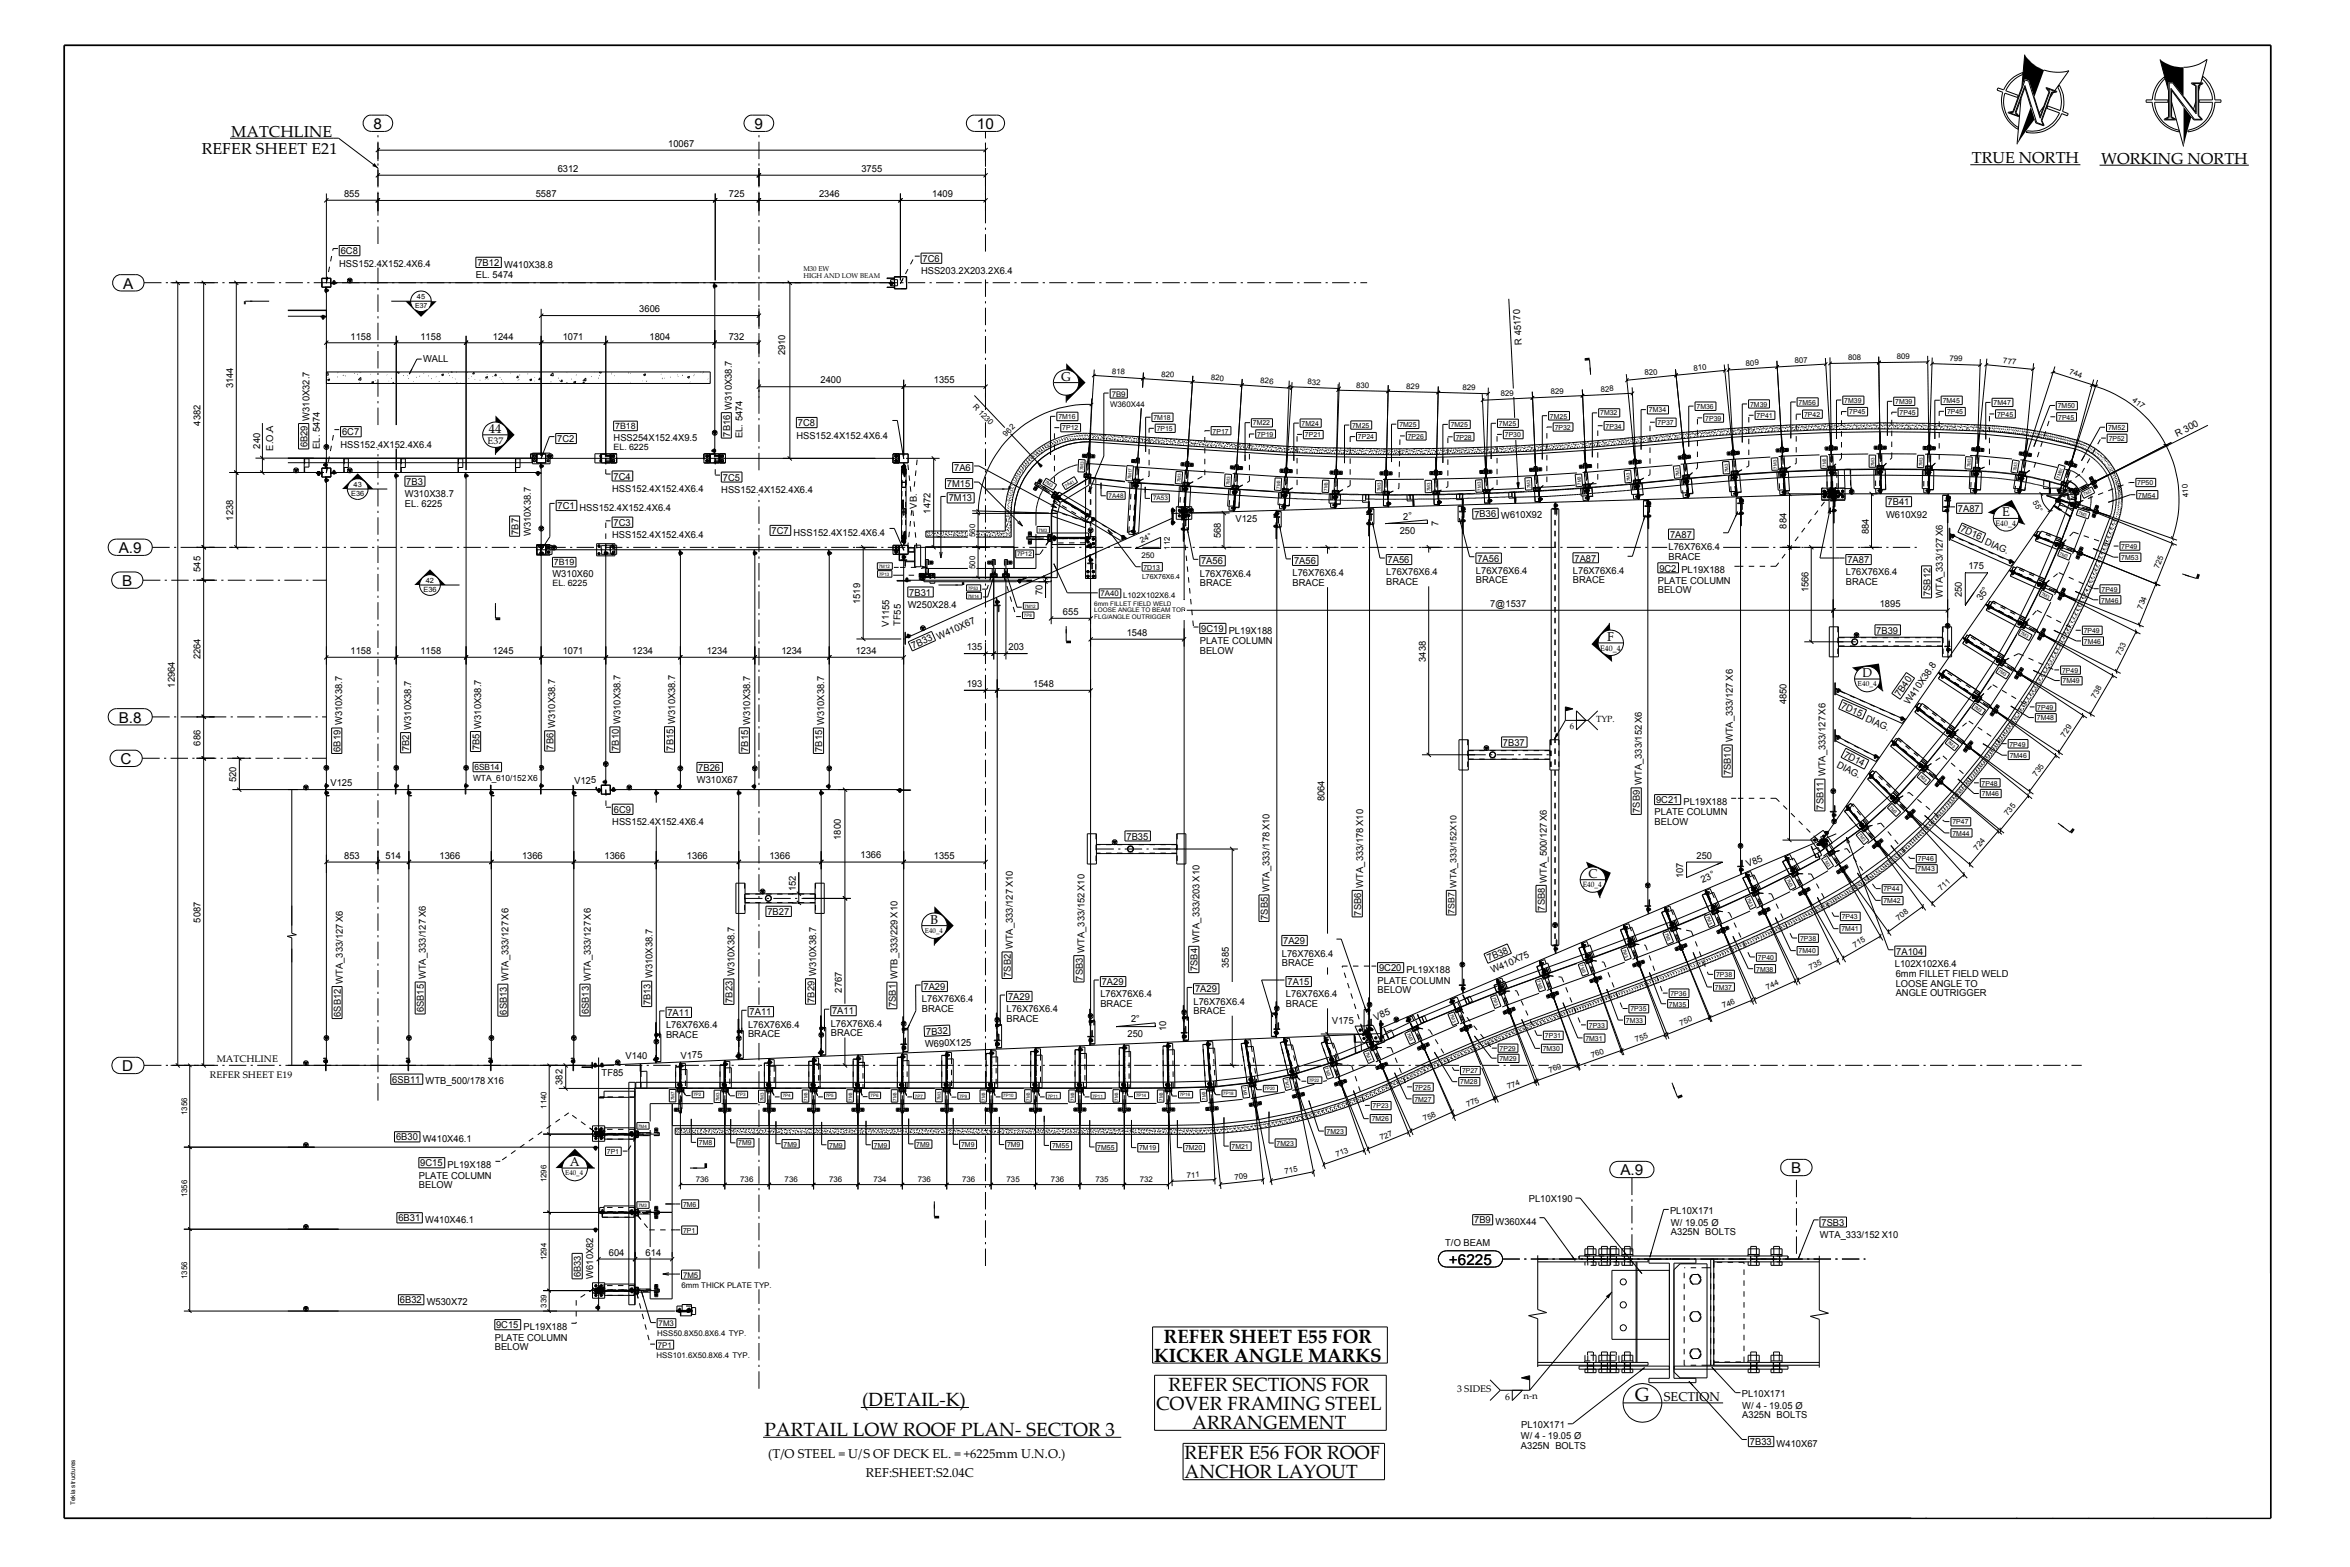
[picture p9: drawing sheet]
<svg xmlns="http://www.w3.org/2000/svg" width="914mm" height="610mm" viewBox="0 0 914 610" stroke-linecap="round" stroke-linejoin="round" font-family="sans-serif">
<defs><g id="words">
<g font-size="7.5">
<text x="452.9" y="522.4">REFER SHEET E55 FOR</text>
<text x="449.1" y="529.7">KICKER ANGLE MARKS</text>
<text x="454.7" y="541.3">REFER SECTIONS FOR</text>
<text x="636.2" y="545.1">G</text>
<text x="335.4" y="546.9">(DETAIL-K)</text>
<text x="449.8" y="548.6">COVER FRAMING STEEL</text>
<text x="463.9" y="555.9">ARRANGEMENT</text>
<text x="297.4" y="558.5">PARTAIL LOW ROOF PLAN- SECTOR 3</text>
<text x="460.9" y="567.8">REFER E56 FOR ROOF</text>
<text x="460.9" y="575.1">ANCHOR LAYOUT</text>
</g>
<g font-size="6.2">
<text x="90" y="53.2">MATCHLINE</text>
<text x="78.5" y="60">REFER SHEET E21</text>
<text x="767.2" y="63.6">TRUE NORTH</text>
<text x="817.5" y="63.8">WORKING NORTH</text>
</g>
<g font-size="5.8">
<text x="145.4" y="50.1">8</text>
<text x="293.6" y="50.1">9</text>
<text x="380.2" y="50.1">10</text>
<text x="47.9" y="112.3">A</text>
<text x="46.2" y="215.1">A.9</text>
<text x="47.5" y="227.9">B</text>
<text x="46.2" y="281.1">B.8</text>
<text x="46.9" y="297.3">C</text>
<text x="47.6" y="416.7">D</text>
<text x="630.5" y="457.2">A.9</text>
<text x="697" y="456.4">B</text>
<text x="563.8" y="492">+6225</text>
</g>
<g font-size="5">
<text x="412.9" y="148.2">G</text>
<text x="190.2" y="168.5">44</text>
<text x="779" y="200.9">E</text>
<text x="625.3" y="249.3">F</text>
<text x="724.7" y="263.5">D</text>
<text x="618.1" y="341.5">C</text>
<text x="362" y="359.4">B</text>
<text x="221.7" y="453.7">A</text>
<text x="647.4" y="545.1">SECTION</text>
<text x="299" y="567.3">(T/O STEEL = U/S OF DECK EL. = +6225mm U.N.O.)</text>
<text x="336.9" y="574.7">REF:SHEET:S2.04C</text>
</g>
<g font-size="3.7">
<text x="260" y="57.2">10067</text>
<text x="217" y="66.9">6312</text>
<text x="335.2" y="66.9">3755</text>
<text x="133.9" y="76.6">855</text>
<text x="208.4" y="76.7">5587</text>
<text x="283.6" y="76.7">725</text>
<text x="318.7" y="76.7">2346</text>
<text x="362.7" y="76.7">1409</text>
<text x="132.6" y="98.9">6C8</text>
<text x="359" y="101.9">7C6</text>
<text x="132" y="103.7">HSS152.4X152.4X6.4</text>
<text x="185.8" y="103.5">7B12 W410X38.8</text>
<text x="358.4" y="106.7">HSS203.2X203.2X6.4</text>
<text x="185.2" y="108.3">EL. 5474</text>
<text x="248.8" y="121.5">3606</text>
<text x="136.4" y="132.1">1158</text>
<text x="163.6" y="132.1">1158</text>
<text x="191.8" y="132.1">1244</text>
<text x="218.9" y="132.1">1071</text>
<text x="252.7" y="132.1">1804</text>
<text x="283.5" y="132.1">732</text>
<text x="592.2" y="134.1" transform="rotate(-93 592.2 134.1)">R 45170</text>
<text x="164.6" y="141">WALL</text>
<text x="305.5" y="138.3" transform="rotate(-90 305.5 138.3)">2910</text>
<text x="319.3" y="149.2">2400</text>
<text x="363.4" y="149.2">1355</text>
<text x="90.8" y="151.1" transform="rotate(-90 90.8 151.1)">3144</text>
<text x="78.1" y="165.6" transform="rotate(-90 78.1 165.6)">4382</text>
<text x="310.5" y="165.8">7C8</text>
<text x="133.1" y="169.3">6C7</text>
<text x="189.7" y="172.7">E37</text>
<text x="216.8" y="172">7C2</text>
<text x="238.8" y="171.6">HSS254X152.4X9.5</text>
<text x="284.1" y="169.8" transform="rotate(-90 284.1 169.8)">7B16 W310X38.7</text>
<text x="288.9" y="170.4" transform="rotate(-90 288.9 170.4)">EL. 5474</text>
<text x="309.9" y="170.6">HSS152.4X152.4X6.4</text>
<text x="847.1" y="170" transform="rotate(-27 847.1 170)">R 300</text>
<text x="101.3" y="174.5" transform="rotate(-90 101.3 174.5)">240</text>
<text x="106.3" y="175.3" transform="rotate(-90 106.3 175.3)">E.O.A</text>
<text x="119.6" y="174.1" transform="rotate(-90 119.6 174.1)">6B29 W310X32.7</text>
<text x="124.5" y="174.7" transform="rotate(-90 124.5 174.7)">EL. 5474</text>
<text x="132.5" y="174.2">HSS152.4X152.4X6.4</text>
<text x="371.3" y="183.3">7A6</text>
<text x="158.1" y="188.6">7B3</text>
<text x="238.2" y="191.3">HSS152.4X152.4X6.4</text>
<text x="238.8" y="186.6">7C4</text>
<text x="280.7" y="191.8">HSS152.4X152.4X6.4</text>
<text x="281.3" y="187">7C5</text>
<text x="368.5" y="189.6">7M15</text>
<text x="157.6" y="193.4">W310X38.7</text>
<text x="157.6" y="197.1">EL. 6225</text>
<text x="356.7" y="197.9" transform="rotate(-90 356.7 197.9)">VB.</text>
<text x="369.1" y="195.1">7M13</text>
<text x="734.5" y="196.6">7B41</text>
<text x="90.8" y="202.5" transform="rotate(-90 90.8 202.5)">1238</text>
<text x="216.9" y="198">7C1 HSS152.4X152.4X6.4</text>
<text x="362.1" y="199.8" transform="rotate(-90 362.1 199.8)">1472</text>
<text x="480.7" y="203.1">V125</text>
<text x="546" y="202.1" transform="rotate(-2 546 202.1)">2°</text>
<text x="573.7" y="201.3" transform="rotate(-2 573.7 201.3)">7B36 W610X92</text>
<text x="733.9" y="201.3">W610X92</text>
<text x="761.8" y="199.1">7A87</text>
<text x="201.8" y="208" transform="rotate(-90 201.8 208)">7B7</text>
<text x="206.5" y="208.6" transform="rotate(-90 206.5 208.6)">W310X38.7</text>
<text x="238.2" y="209.4">HSS152.4X152.4X6.4</text>
<text x="238.8" y="204.6">7C3</text>
<text x="300.2" y="207.8">7C7 HSS152.4X152.4X6.4</text>
<text x="475.1" y="209.4" transform="rotate(-90 475.1 209.4)">568</text>
<text x="544.7" y="207.9">250</text>
<text x="559.7" y="204.5" transform="rotate(-90 559.7 204.5)">7</text>
<text x="649.8" y="209.2">7A87</text>
<text x="695.1" y="205.7" transform="rotate(-90 695.1 205.7)">884</text>
<text x="727.1" y="207.8" transform="rotate(-90 727.1 207.8)">884</text>
<text x="762.6" y="206.7" transform="rotate(24 762.6 206.7)">7D16 DIAG.</text>
<text x="649.2" y="214">L76X76X6.4</text>
<text x="467.4" y="219.5">7A56</text>
<text x="503.5" y="219.5">7A56</text>
<text x="539.9" y="219.1">7A56</text>
<text x="574.9" y="218.5">7A56</text>
<text x="612.6" y="218.4">7A87</text>
<text x="649.2" y="217.7">BRACE</text>
<text x="718.8" y="219.1">7A87</text>
<text x="765.9" y="221.5">175</text>
<text x="78.1" y="222.4" transform="rotate(-90 78.1 222.4)">545</text>
<text x="215" y="224.6">W310X60</text>
<text x="466.9" y="224.4">L76X76X6.4</text>
<text x="502.9" y="224.2">L76X76X6.4</text>
<text x="502.9" y="227.9">BRACE</text>
<text x="539.4" y="223.9">L76X76X6.4</text>
<text x="539.4" y="227.5">BRACE</text>
<text x="574.3" y="223.4">L76X76X6.4</text>
<text x="574.3" y="227">BRACE</text>
<text x="612.1" y="223.2">L76X76X6.4</text>
<text x="612.1" y="226.8">BRACE</text>
<text x="645.1" y="227.1">PLATE COLUMN</text>
<text x="645.7" y="222.3">9C2 PL19X188</text>
<text x="718.2" y="223.9">L76X76X6.4</text>
<text x="718.2" y="227.6">BRACE</text>
<text x="353.8" y="231.7">7B31</text>
<text x="405.6" y="231.6" transform="rotate(-90 405.6 231.6)">70</text>
<text x="466.9" y="228">BRACE</text>
<text x="645.1" y="230.8">BELOW</text>
<text x="703.7" y="230.5" transform="rotate(-90 703.7 230.5)">1566</text>
<text x="751.2" y="232" transform="rotate(-90 751.2 232)">7SB12</text>
<text x="755.9" y="232.6" transform="rotate(-90 755.9 232.6)">WTA_333/127 X6</text>
<text x="763.4" y="232.2" transform="rotate(-90 763.4 232.2)">250</text>
<text x="771" y="233.8" transform="rotate(-55 771 233.8)">35°</text>
<text x="334.7" y="235" transform="rotate(-90 334.7 235)">1519</text>
<text x="353.2" y="236.5">W250X28.4</text>
<text x="413.6" y="239.3">655</text>
<text x="579.9" y="236.1">7@1537</text>
<text x="731.4" y="236.1">1895</text>
<text x="345.9" y="243.8" transform="rotate(-89 345.9 243.8)">V1155</text>
<text x="350.4" y="243.6" transform="rotate(-89 350.4 243.6)">TF55</text>
<text x="467.4" y="245.9">9C19 PL19X188</text>
<text x="438.4" y="247.4">1548</text>
<text x="466.9" y="250.7">PLATE COLUMN</text>
<text x="730.1" y="246.5">7B39</text>
<text x="78.1" y="256.5" transform="rotate(-90 78.1 256.5)">2264</text>
<text x="136.4" y="254.4">1158</text>
<text x="163.6" y="254.4">1158</text>
<text x="191.8" y="254.4">1245</text>
<text x="218.9" y="254.4">1071</text>
<text x="246" y="254.4">1234</text>
<text x="275" y="254.4">1234</text>
<text x="304" y="254.4">1234</text>
<text x="333" y="254.4">1234</text>
<text x="355.3" y="252.4" transform="rotate(-24 355.3 252.4)">7B33 W410X67</text>
<text x="376.2" y="253">135</text>
<text x="392.4" y="253">203</text>
<text x="466.9" y="254.3">BELOW</text>
<text x="554.7" y="257.5" transform="rotate(-90 554.7 257.5)">3438</text>
<text x="68" y="267.5" transform="rotate(-90 68 267.5)">12964</text>
<text x="376.2" y="267.3">193</text>
<text x="402" y="267.3">1548</text>
<text x="695.1" y="274.1" transform="rotate(-90 695.1 274.1)">4850</text>
<text x="716.1" y="275.3" transform="rotate(24 716.1 275.3)">7D15 DIAG.</text>
<text x="739.2" y="271.2" transform="rotate(-55 739.2 271.2)">7B40</text>
<text x="742.9" y="274.4" transform="rotate(-55 742.9 274.4)">W410X38.8</text>
<text x="78.1" y="290.1" transform="rotate(-90 78.1 290.1)">686</text>
<text x="132.5" y="292.5" transform="rotate(-90 132.5 292.5)">6B19 W310X38.7</text>
<text x="159.3" y="292.3" transform="rotate(-90 159.3 292.3)">7B2 W310X38.7</text>
<text x="186.5" y="291.8" transform="rotate(-90 186.5 291.8)">7B5 W310X38.7</text>
<text x="215.4" y="291.6" transform="rotate(-90 215.4 291.6)">7B6 W310X38.7</text>
<text x="240.8" y="292.1" transform="rotate(-90 240.8 292.1)">7B10 W310X38.7</text>
<text x="262" y="292" transform="rotate(-90 262 292)">7B15 W310X38.7</text>
<text x="291.1" y="292.5" transform="rotate(-90 291.1 292.5)">7B15 W310X38.7</text>
<text x="320" y="292.5" transform="rotate(-90 320 292.5)">7B15 W310X38.7</text>
<text x="584.8" y="290.1">7B37</text>
<text x="271.7" y="300">7B26</text>
<text x="714.5" y="298.3" transform="rotate(27 714.5 298.3)">DIAG.</text>
<text x="717.1" y="294.3" transform="rotate(27 717.1 294.3)">7D14</text>
<text x="91.9" y="304.2" transform="rotate(-90 91.9 304.2)">520</text>
<text x="128.6" y="305.7">V125</text>
<text x="223.6" y="305" transform="rotate(-2 223.6 305)">V125</text>
<text x="271.2" y="304.7">W310X67</text>
<text x="673.5" y="301.7" transform="rotate(-90 673.5 301.7)">7SB10 WTA_333/127 X6</text>
<text x="515.4" y="311.7" transform="rotate(-90 515.4 311.7)">8064</text>
<text x="238.8" y="316.2">6C9</text>
<text x="638.1" y="316.2" transform="rotate(-90 638.1 316.2)">7SB9 WTA_333/152 X6</text>
<text x="643.8" y="317.2">PLATE COLUMN</text>
<text x="644.4" y="312.5">9C21 PL19X188</text>
<text x="709.6" y="315" transform="rotate(-90 709.6 315)">7SB11 WTA_333/127 X6</text>
<text x="238.3" y="321">HSS152.4X152.4X6.4</text>
<text x="643.8" y="321">BELOW</text>
<text x="327.2" y="326.7" transform="rotate(-90 327.2 326.7)">1800</text>
<text x="438.3" y="326.6">7B35</text>
<text x="133.9" y="334.1">853</text>
<text x="149.9" y="334.1">514</text>
<text x="171" y="334.1">1366</text>
<text x="203.1" y="334.1">1366</text>
<text x="235.2" y="334.1">1366</text>
<text x="267.3" y="334.1">1366</text>
<text x="299.4" y="334.1">1366</text>
<text x="334.9" y="333.8">1366</text>
<text x="363.4" y="334.1">1355</text>
<text x="660.1" y="334">250</text>
<text x="655" y="341.5" transform="rotate(-90 655 341.5)">107</text>
<text x="680.1" y="337.3" transform="rotate(-23 680.1 337.3)">V85</text>
<text x="309.6" y="346.6" transform="rotate(-90 309.6 346.6)">152</text>
<text x="662.4" y="343.3" transform="rotate(-23 662.4 343.3)">23°</text>
<text x="78.1" y="358.9" transform="rotate(-90 78.1 358.9)">5087</text>
<text x="298.6" y="355.9">7B27</text>
<text x="493.4" y="357.9" transform="rotate(-90 493.4 357.9)">7SB5 WTA_333/178 X10</text>
<text x="529.6" y="356.2" transform="rotate(-90 529.6 356.2)">7SB6 WTA_333/178X10</text>
<text x="601.1" y="354.2" transform="rotate(-90 601.1 354.2)">7SB8 WTA_500/127X6</text>
<text x="499.3" y="367.3">7A29</text>
<text x="737.9" y="371.4">7A104</text>
<text x="466" y="377.9" transform="rotate(-90 466 377.9)">7SB4 WTA_333/203 X10</text>
<text x="478.2" y="376.5" transform="rotate(-90 478.2 376.5)">3585</text>
<text x="498.8" y="372.1">L76X76X6.4</text>
<text x="498.8" y="375.8">BRACE</text>
<text x="536.6" y="377.9">9C20 PL19X188</text>
<text x="579.4" y="373.9" transform="rotate(-23 579.4 373.9)">7B38</text>
<text x="737.3" y="376.3">L102X102X6.4</text>
<text x="393.3" y="380.1" transform="rotate(-90 393.3 380.1)">7SB2 WTA_333/127 X10</text>
<text x="421.3" y="381.5" transform="rotate(-90 421.3 381.5)">7SB3 WTA_333/152 X10</text>
<text x="428.7" y="383.3">7A29</text>
<text x="501" y="383.3">7A15</text>
<text x="536" y="382.6">PLATE COLUMN</text>
<text x="580.7" y="378.5" transform="rotate(-23 580.7 378.5)">W410X75</text>
<text x="737.6" y="380.2">6mm FILLET FIELD WELD</text>
<text x="737.6" y="383.8">LOOSE ANGLE TO</text>
<text x="327.6" y="386.2" transform="rotate(-90 327.6 386.2)">2767</text>
<text x="358.7" y="390">L76X76X6.4</text>
<text x="359.3" y="385.1">7A29</text>
<text x="392.3" y="389">7A29</text>
<text x="428.2" y="388">L76X76X6.4</text>
<text x="465" y="386.1">7A29</text>
<text x="500.4" y="388">L76X76X6.4</text>
<text x="536" y="386.3">BELOW</text>
<text x="737.6" y="387.5">ANGLE OUTRIGGER</text>
<text x="132.7" y="395.6" transform="rotate(-90 132.7 395.6)">6SB12 WTA_333/127X6</text>
<text x="164.9" y="393.9" transform="rotate(-90 164.9 393.9)">6SB15 WTA_333/127 X6</text>
<text x="197.2" y="394.7" transform="rotate(-90 197.2 394.7)">6SB13 WTA_333/127 X6</text>
<text x="229.1" y="394.6" transform="rotate(-90 229.1 394.6)">6SB13 WTA_333/127 X6</text>
<text x="253.2" y="391.1" transform="rotate(-90 253.2 391.1)">7B13 W310X38.7</text>
<text x="259.7" y="395.2">7A11</text>
<text x="285.1" y="390.1" transform="rotate(-90 285.1 390.1)">7B23 W310X38.7</text>
<text x="291.7" y="395">7A11</text>
<text x="316.9" y="390.1" transform="rotate(-90 316.9 390.1)">7B29 W310X38.7</text>
<text x="323.8" y="394.6">7A11</text>
<text x="348.6" y="391.8" transform="rotate(-90 348.6 391.8)">7SB1 WTB_333/229 X10</text>
<text x="358.7" y="393.6">BRACE</text>
<text x="391.7" y="393.9">L76X76X6.4</text>
<text x="428.2" y="391.7">BRACE</text>
<text x="464.4" y="390.9">L76X76X6.4</text>
<text x="464.4" y="394.5">BRACE</text>
<text x="500.4" y="391.7">BRACE</text>
<text x="259.2" y="400.1">L76X76X6.4</text>
<text x="291.1" y="399.8">L76X76X6.4</text>
<text x="323.3" y="399.4">L76X76X6.4</text>
<text x="391.7" y="397.5">BRACE</text>
<text x="440.1" y="397.8" transform="rotate(-2 440.1 397.8)">2°</text>
<text x="453.8" y="401.2" transform="rotate(-90 453.8 401.2)">10</text>
<text x="518.4" y="398.5" transform="rotate(-2 518.4 398.5)">V175</text>
<text x="535.2" y="397.1" transform="rotate(-23 535.2 397.1)">V85</text>
<text x="259.2" y="403.7">BRACE</text>
<text x="291.1" y="403.4">BRACE</text>
<text x="323.3" y="403.1">BRACE</text>
<text x="360" y="407.4" transform="rotate(-2 360 407.4)">W690X125</text>
<text x="360.4" y="402.6" transform="rotate(-2 360.4 402.6)">7B32</text>
<text x="438.7" y="403.6">250</text>
<text x="84.3" y="413.1">MATCHLINE</text>
<text x="243.4" y="412">V140</text>
<text x="264.9" y="411.9" transform="rotate(-2 264.9 411.9)">V175</text>
<text x="81.7" y="419.2">REFER SHEET E19</text>
<text x="234.1" y="418.8">TF85</text>
<text x="152.7" y="421.2">6SB11 WTB_500/178 X16</text>
<text x="218.9" y="422.1" transform="rotate(-90 218.9 422.1)">382</text>
<text x="154.1" y="443.7">6B30 W410X46.1</text>
<text x="163.5" y="453.7">9C15 PL19X188</text>
<text x="163" y="458.6">PLATE COLUMN</text>
<text x="163" y="462.2">BELOW</text>
<text x="594.9" y="467.7">PL10X190</text>
<text x="649.8" y="472.1">PL10X171</text>
<text x="155" y="475.1">6B31 W410X46.1</text>
<text x="573.6" y="475.9">7B9 W360X44</text>
<text x="650.2" y="476.8">W/ 19.05 Ø</text>
<text x="708.7" y="476.8">7SB3</text>
<text x="562.3" y="484.5">T/O BEAM</text>
<text x="650.2" y="480.4">A325N BOLTS</text>
<text x="708.2" y="481.6">WTA_333/152 X10</text>
<text x="236.9" y="488.5">604</text>
<text x="251.2" y="488.5">614</text>
<text x="226.1" y="496.9" transform="rotate(-90 226.1 496.9)">6B33</text>
<text x="230.8" y="497.5" transform="rotate(-90 230.8 497.5)">W610X82</text>
<text x="155.6" y="507.1">6B32 W530X72</text>
<text x="192.5" y="521.5">PLATE COLUMN</text>
<text x="193" y="516.7">9C15 PL19X188</text>
<text x="192.5" y="525.2">BELOW</text>
<text x="566.9" y="541.7">3 SIDES</text>
<text x="585.7" y="544.5">6</text>
<text x="592.8" y="544.3">n-n</text>
<text x="677.8" y="543.3">PL10X171</text>
<text x="677.9" y="548">W/ 4 - 19.05 Ø</text>
<text x="677.9" y="551.7">A325N BOLTS</text>
<text x="591.9" y="555.5">PL10X171</text>
<text x="591.8" y="559.9">W/ 4 - 19.05 Ø</text>
<text x="591.8" y="563.6">A325N BOLTS</text>
<text x="680.9" y="562.2">7B33 W410X67</text>
</g>
<g font-size="3.5">
<text x="621" y="281">TYP.</text>
<text x="610.9" y="283.6">6</text>
</g>
<g font-size="3.4">
<text x="239.4" y="167">7B18</text>
<text x="238.8" y="175">EL. 6225</text>
<text x="215.5" y="220">7B19</text>
<text x="215" y="228.1">EL. 6225</text>
<text x="566" y="355.4" transform="rotate(-90 566 355.4)">7SB7 WTA_333/152X10</text>
</g>
<g font-size="3.3">
<text x="184.6" y="299.6">6SB14</text>
<text x="184.1" y="303.9">WTA_610/152X6</text>
</g>
<g font-size="3">
<text x="679.4" y="142.3" transform="rotate(-3 679.4 142.3)">809</text>
<text x="698.3" y="141.2" transform="rotate(-3 698.3 141.2)">807</text>
<text x="719.1" y="140.1" transform="rotate(-1 719.1 140.1)">808</text>
<text x="738" y="139.8" transform="rotate(-1 738 139.8)">809</text>
<text x="758.5" y="140.5" transform="rotate(2 758.5 140.5)">799</text>
<text x="779.4" y="141.3" transform="rotate(5 779.4 141.3)">777</text>
<text x="432.6" y="145.4" transform="rotate(4 432.6 145.4)">818</text>
<text x="451.9" y="146.6" transform="rotate(4 451.9 146.6)">820</text>
<text x="471.1" y="147.8" transform="rotate(4 471.1 147.8)">820</text>
<text x="490.4" y="149" transform="rotate(4 490.4 149)">826</text>
<text x="508.8" y="149.5" transform="rotate(2 508.8 149.5)">832</text>
<text x="640" y="146.1" transform="rotate(-6 640 146.1)">820</text>
<text x="659" y="144.2" transform="rotate(-6 659 144.2)">810</text>
<text x="805" y="145.5" transform="rotate(18 805 145.5)">744</text>
<text x="432.6" y="154.3">7B9</text>
<text x="527.7" y="150.8" transform="rotate(1 527.7 150.8)">830</text>
<text x="547.2" y="151.2" transform="rotate(1 547.2 151.2)">829</text>
<text x="569" y="151.8" transform="rotate(1 569 151.8)">829</text>
<text x="584" y="154.2" transform="rotate(-3 584 154.2)">829</text>
<text x="603.4" y="153.3" transform="rotate(-3 603.4 153.3)">829</text>
<text x="622.9" y="152.4" transform="rotate(-3 622.9 152.4)">828</text>
<text x="829.6" y="156" transform="rotate(39 829.6 156)">417</text>
<text x="378.4" y="158.2" transform="rotate(47 378.4 158.2)">R 1230</text>
<text x="432" y="158.2">W360X44</text>
<text x="391.4" y="169.8" transform="rotate(-43 391.4 169.8)">962</text>
<text x="790.9" y="195.3" transform="rotate(63 790.9 195.3)">55°</text>
<text x="851.6" y="193.5" transform="rotate(-94 851.6 193.5)">410</text>
<text x="379.5" y="209" transform="rotate(-90 379.5 209)">560</text>
<text x="776.5" y="204.7">E40_4</text>
<text x="444.2" y="211.1" transform="rotate(-24 444.2 211.1)">24°</text>
<text x="455.3" y="213.8" transform="rotate(-90 455.3 213.8)">112</text>
<text x="379.5" y="221.4" transform="rotate(-90 379.5 221.4)">500</text>
<text x="444.2" y="216.9">250</text>
<text x="840" y="221.2" transform="rotate(-68 840 221.2)">725</text>
<text x="428.2" y="232">7A40 L102X102X6.4</text>
<text x="833.5" y="237.2" transform="rotate(-68 833.5 237.2)">734</text>
<text x="622.6" y="253.2">E40_4</text>
<text x="825.1" y="255.3" transform="rotate(-63 825.1 255.3)">733</text>
<text x="815.4" y="271.9" transform="rotate(-60 815.4 271.9)">738</text>
<text x="803.5" y="286.9" transform="rotate(-57 803.5 286.9)">729</text>
<text x="792.4" y="302.3" transform="rotate(-54 792.4 302.3)">735</text>
<text x="781.3" y="317.4" transform="rotate(-51 781.3 317.4)">735</text>
<text x="769.4" y="331" transform="rotate(-49 769.4 331)">724</text>
<text x="615.9" y="345.2">E40_4</text>
<text x="755.3" y="346.6" transform="rotate(-42 755.3 346.6)">711</text>
<text x="738.7" y="358.1" transform="rotate(-36 738.7 358.1)">708</text>
<text x="721.7" y="368.6" transform="rotate(-30 721.7 368.6)">715</text>
<text x="704.5" y="377.4" transform="rotate(-26 704.5 377.4)">735</text>
<text x="687.7" y="385.1" transform="rotate(-24 687.7 385.1)">744</text>
<text x="670.6" y="392.3" transform="rotate(-22 670.6 392.3)">746</text>
<text x="654.1" y="398.9" transform="rotate(-22 654.1 398.9)">750</text>
<text x="636.7" y="405.5" transform="rotate(-20 636.7 405.5)">755</text>
<text x="619.5" y="411.5" transform="rotate(-20 619.5 411.5)">760</text>
<text x="603" y="417.3" transform="rotate(-20 603 417.3)">769</text>
<text x="587" y="423.7" transform="rotate(-22 587 423.7)">774</text>
<text x="212.6" y="431.3" transform="rotate(-90 212.6 431.3)">1140</text>
<text x="571.2" y="430.7" transform="rotate(-23 571.2 430.7)">775</text>
<text x="72.8" y="433.8" transform="rotate(-90 72.8 433.8)">1356</text>
<text x="554.3" y="436.2" transform="rotate(-24 554.3 436.2)">758</text>
<text x="537.4" y="443.6" transform="rotate(-22 537.4 443.6)">727</text>
<text x="520.1" y="450" transform="rotate(-19 520.1 450)">713</text>
<text x="212.6" y="459.9" transform="rotate(-90 212.6 459.9)">1296</text>
<text x="270.8" y="459.7">736</text>
<text x="288" y="459.7">736</text>
<text x="305.3" y="459.7">736</text>
<text x="322.6" y="459.7">736</text>
<text x="339.9" y="459.7">734</text>
<text x="357.1" y="459.7">736</text>
<text x="374.4" y="459.7">736</text>
<text x="391.7" y="459.7">735</text>
<text x="408.9" y="459.7">736</text>
<text x="426.2" y="459.7">735</text>
<text x="443.5" y="459.7">732</text>
<text x="461.8" y="458.2" transform="rotate(-2 461.8 458.2)">711</text>
<text x="480.5" y="458.9" transform="rotate(-6 480.5 458.9)">709</text>
<text x="500" y="456.8" transform="rotate(-11 500 456.8)">715</text>
<text x="72.8" y="465.8" transform="rotate(-90 72.8 465.8)">1356</text>
<text x="212.6" y="490.3" transform="rotate(-90 212.6 490.3)">1294</text>
<text x="72.8" y="497.6" transform="rotate(-90 72.8 497.6)">1356</text>
<text x="265.8" y="497">7M5</text>
<text x="265.2" y="501">6mm THICK PLATE TYP.</text>
<text x="212.6" y="508.7" transform="rotate(-90 212.6 508.7)">339</text>
<text x="256.3" y="515.9">7M3</text>
<text x="255.7" y="519.9">HSS50.8X50.8X6.4 TYP.</text>
<text x="255.9" y="524.3">7P1</text>
<text x="255.4" y="528.2">HSS101.6X50.8X6.4 TYP.</text>
</g>
<g font-size="2.8">
<text x="162.2" y="116.5">45</text>
<text x="137.6" y="189.6">43</text>
<text x="136.7" y="193.1">E36</text>
<text x="165.7" y="226.9">42</text>
<text x="164.8" y="230.5">E36</text>
<text x="722.8" y="267">E40_4</text>
</g>
<g font-size="2.7">
<text x="312.6" y="105.2">M30 EW</text>
<text x="312.6" y="108">HIGH AND LOW BEAM</text>
<text x="161.5" y="119.9">E37</text>
<text x="622.6" y="161.6">7M32</text>
<text x="641.6" y="160.4">7M34</text>
<text x="660.1" y="159.1">7M36</text>
<text x="681" y="158.2">7M39</text>
<text x="699.9" y="157.5">7M56</text>
<text x="717.6" y="156.7">7M39</text>
<text x="719.6" y="161.2">7P45</text>
<text x="737.4" y="157.2">7M39</text>
<text x="739.1" y="161.5">7P45</text>
<text x="755.9" y="156.8">7M45</text>
<text x="757.6" y="161.1">7P45</text>
<text x="775.7" y="157.6">7M47</text>
<text x="800.7" y="158.8">7M50</text>
<text x="411.8" y="163.1">7M16</text>
<text x="413.3" y="167.5">7P12</text>
<text x="448.8" y="163.4">7M18</text>
<text x="450.1" y="167.7">7P15</text>
<text x="487.5" y="165.5">7M22</text>
<text x="506.5" y="165.7">7M24</text>
<text x="526.1" y="166.5">7M25</text>
<text x="544.5" y="166.1">7M25</text>
<text x="564.5" y="166.2">7M25</text>
<text x="583.3" y="165.8">7M25</text>
<text x="603.1" y="162.8">7M25</text>
<text x="604.9" y="167.2">7P32</text>
<text x="624.8" y="166.7">7P34</text>
<text x="645" y="165.4">7P37</text>
<text x="663.5" y="163.7">7P39</text>
<text x="683.5" y="162.6">7P41</text>
<text x="702" y="162.2">7P42</text>
<text x="777.1" y="162.1">7P45</text>
<text x="800.9" y="163.2">7P45</text>
<text x="820.3" y="167.3">7M52</text>
<text x="471.8" y="168.7">7P17</text>
<text x="489.2" y="169.9">7P19</text>
<text x="507.7" y="170.1">7P21</text>
<text x="528.4" y="170.9">7P24</text>
<text x="547.8" y="170.7">7P26</text>
<text x="566.4" y="171">7P28</text>
<text x="585.6" y="170.1">7P30</text>
<text x="820.5" y="171.5">7P52</text>
<text x="831.6" y="188.8">7P50</text>
<text x="832" y="193.5">7M54</text>
<text x="825.4" y="213.5">7P49</text>
<text x="444.9" y="221.6">7D13</text>
<text x="825.4" y="217.8">7M53</text>
<text x="444.4" y="225.1">L76X76X6.4</text>
<text x="817.7" y="230.1">7P49</text>
<text x="817.6" y="234.4">7M46</text>
<text x="810.8" y="246.3">7P49</text>
<text x="810.9" y="250.4">7M46</text>
<text x="802.4" y="261.7">7P49</text>
<text x="802.6" y="265.9">7M49</text>
<text x="792.6" y="280.2">7M48</text>
<text x="792.7" y="276.1">7P49</text>
<text x="781.9" y="290.4">7P49</text>
<text x="782" y="294.9">7M46</text>
<text x="771.1" y="305.6">7P48</text>
<text x="771.1" y="309.8">7M46</text>
<text x="759.7" y="320.7">7P47</text>
<text x="759.7" y="325.1">7M44</text>
<text x="746.3" y="335">7P46</text>
<text x="746.2" y="339">7M43</text>
<text x="732.9" y="346.8">7P44</text>
<text x="732.9" y="351.4">7M42</text>
<text x="716.6" y="357.5">7P43</text>
<text x="359.9" y="363.1">E40_4</text>
<text x="716.5" y="362.4">7M41</text>
<text x="699.9" y="370.9">7M40</text>
<text x="700.4" y="366">7P38</text>
<text x="683.3" y="378">7M38</text>
<text x="684" y="373.4">7P40</text>
<text x="667.8" y="380.2">7P38</text>
<text x="650" y="387.4">7P36</text>
<text x="667.3" y="385.1">7M37</text>
<text x="634.4" y="393.4">7P35</text>
<text x="649.4" y="391.6">7M35</text>
<text x="618.2" y="399.8">7P33</text>
<text x="632.6" y="397.9">7M33</text>
<text x="601.1" y="403.9">7P31</text>
<text x="616.9" y="404.9">7M31</text>
<text x="583.4" y="412.8">7M29</text>
<text x="583.5" y="408.9">7P29</text>
<text x="600.3" y="408.9">7M30</text>
<text x="568.9" y="417.5">7P27</text>
<text x="550.5" y="423.9">7P25</text>
<text x="568.2" y="421.9">7M28</text>
<text x="534.1" y="431.1">7P23</text>
<text x="550.3" y="428.6">7M27</text>
<text x="533.7" y="436.2">7M26</text>
<text x="516.2" y="441.1">7M23</text>
<text x="236.1" y="448.9">7P1</text>
<text x="271.9" y="445.5">7M8</text>
<text x="287.3" y="445.6">7M9</text>
<text x="304.9" y="446">7M9</text>
<text x="322.7" y="446.4">7M9</text>
<text x="340" y="446.4">7M9</text>
<text x="356.5" y="446.1">7M9</text>
<text x="374" y="446.3">7M9</text>
<text x="391.8" y="446.4">7M9</text>
<text x="409.4" y="446.7">7M55</text>
<text x="427" y="447.3">7M55</text>
<text x="443.2" y="447.5">7M19</text>
<text x="461.1" y="447.5">7M20</text>
<text x="479.2" y="447">7M21</text>
<text x="496.7" y="445.8">7M23</text>
<text x="220" y="457.2">E40_4</text>
<text x="265.8" y="469.5">7M6</text>
<text x="265.8" y="479.6">7P1</text>
</g>
<g font-size="2.5">
<text x="431.4" y="193.7">7A48</text>
<text x="448.6" y="194.6">7A53</text>
<text x="395.7" y="216.4">7P12</text>
<text x="425.8" y="235.6">6mm FILLET FIELD WELD</text>
<text x="425.8" y="238.3">LOOSE ANGLE TO BEAM TOP</text>
<text x="425.8" y="240.8">FLG/ANGLE OUTRIGGER</text>
<text x="29.2" y="585.5" transform="rotate(-90 29.2 585.5)">Tekla structures</text>
</g>
<g font-size="1.8">
<text x="421.6" y="183" transform="rotate(-86 421.6 183)">7M3</text>
<text x="653.5" y="185.3" transform="rotate(-95 653.5 185.3)">7M3</text>
<text x="672.6" y="183.6" transform="rotate(-94 672.6 183.6)">7M3</text>
<text x="691.5" y="182.3" transform="rotate(-93 691.5 182.3)">7M3</text>
<text x="710.5" y="181.5" transform="rotate(-91 710.5 181.5)">7M3</text>
<text x="729.3" y="181.3" transform="rotate(-90 729.3 181.3)">7M3</text>
<text x="748.1" y="181.3" transform="rotate(-89 748.1 181.3)">7M3</text>
<text x="766.7" y="181.9" transform="rotate(-87 766.7 181.9)">7M3</text>
<text x="784.6" y="183.3" transform="rotate(-81 784.6 183.3)">7M3</text>
<text x="406.4" y="188" transform="rotate(32 406.4 188)">7M3</text>
<text x="414.9" y="189.7" transform="rotate(-31 414.9 189.7)">7A41</text>
<text x="440.2" y="186.4" transform="rotate(-86 440.2 186.4)">7M17</text>
<text x="459.4" y="187.6" transform="rotate(-86 459.4 187.6)">7M3</text>
<text x="478.5" y="188.6" transform="rotate(-86 478.5 188.6)">7M3</text>
<text x="498" y="190.2" transform="rotate(-87 498 190.2)">7M3</text>
<text x="516.6" y="191" transform="rotate(-89 516.6 191)">7M3</text>
<text x="537.3" y="191.1" transform="rotate(-90 537.3 191.1)">7M3</text>
<text x="556.6" y="191.1" transform="rotate(-91 556.6 191.1)">7M3</text>
<text x="576.3" y="190.8" transform="rotate(-92 576.3 190.8)">7M3</text>
<text x="595.6" y="190" transform="rotate(-93 595.6 190)">7M3</text>
<text x="615.3" y="188.6" transform="rotate(-94 615.3 188.6)">7M3</text>
<text x="634.4" y="187.1" transform="rotate(-95 634.4 187.1)">7M3</text>
<text x="801.5" y="186.3" transform="rotate(-72 801.5 186.3)">7M51</text>
<text x="811.1" y="193.1" transform="rotate(-27 811.1 193.1)">7M3</text>
<text x="808.6" y="200" transform="rotate(18 808.6 200)">7M3</text>
<text x="404.1" y="206.8">7M3</text>
<text x="801.3" y="215.7" transform="rotate(22 801.3 215.7)">7M3</text>
<text x="342" y="220.9">7M12</text>
<text x="342.1" y="223.9">7P13</text>
<text x="376.6" y="232.5">7M14</text>
<text x="376.7" y="229.4">7P53</text>
<text x="794.2" y="231.5" transform="rotate(25 794.2 231.5)">7M3</text>
<text x="398.7" y="236.5">7M12</text>
<text x="398.4" y="240">7P8</text>
<text x="786" y="246.6" transform="rotate(28 786 246.6)">7M3</text>
<text x="777.4" y="261.4" transform="rotate(33 777.4 261.4)">7M3</text>
<text x="767.9" y="275.3" transform="rotate(35 767.9 275.3)">7M3</text>
<text x="757.6" y="289" transform="rotate(38 757.6 289)">7M3</text>
<text x="746.7" y="302.2" transform="rotate(41 746.7 302.2)">7M3</text>
<text x="735.1" y="314.3" transform="rotate(45 735.1 314.3)">7M3</text>
<text x="723.1" y="325" transform="rotate(51 723.1 325)">7M3</text>
<text x="709.5" y="334.3" transform="rotate(57 709.5 334.3)">7M3</text>
<text x="695.1" y="342.2" transform="rotate(62 695.1 342.2)">7M3</text>
<text x="679.7" y="349.7" transform="rotate(65 679.7 349.7)">7M3</text>
<text x="663.9" y="356.7" transform="rotate(67 663.9 356.7)">7M3</text>
<text x="647.8" y="363.2" transform="rotate(68 647.8 363.2)">7M3</text>
<text x="631.3" y="369.6" transform="rotate(69 631.3 369.6)">7M3</text>
<text x="614.8" y="375.6" transform="rotate(70 614.8 375.6)">7M3</text>
<text x="598" y="381.8" transform="rotate(70 598 381.8)">7M3</text>
<text x="580.6" y="388.2" transform="rotate(69 580.6 388.2)">7M3</text>
<text x="564.1" y="394.8" transform="rotate(68 564.1 394.8)">7M3</text>
<text x="547.4" y="402.2" transform="rotate(66 547.4 402.2)">7M3</text>
<text x="531.3" y="409.6" transform="rotate(66 531.3 409.6)">7M3</text>
<text x="499.9" y="419.9" transform="rotate(76 499.9 419.9)">7M3</text>
<text x="515.5" y="415.6" transform="rotate(71 515.5 415.6)">7M3</text>
<text x="483.6" y="422.9" transform="rotate(81 483.6 422.9)">7M3</text>
<text x="492.1" y="424.2">7P20</text>
<text x="509.4" y="420.9">7P22</text>
<text x="262.5" y="428.1" transform="rotate(-90 262.5 428.1)">7M7</text>
<text x="269.8" y="426.5">7P2</text>
<text x="279.9" y="428.3" transform="rotate(-90 279.9 428.3)">7M3</text>
<text x="287" y="426.6">7P3</text>
<text x="297.2" y="428.3" transform="rotate(-90 297.2 428.3)">7M3</text>
<text x="304.5" y="426.9">7P4</text>
<text x="314.2" y="428.2" transform="rotate(-90 314.2 428.2)">7M3</text>
<text x="321.3" y="426.9">7P5</text>
<text x="331.6" y="428.2" transform="rotate(-90 331.6 428.2)">7M3</text>
<text x="338.8" y="426.9">7P6</text>
<text x="348.8" y="428.2" transform="rotate(-90 348.8 428.2)">7M3</text>
<text x="356" y="427">7P7</text>
<text x="366.1" y="428.1" transform="rotate(-90 366.1 428.1)">7M3</text>
<text x="373.3" y="427.1">7P9</text>
<text x="383.4" y="428.2" transform="rotate(-90 383.4 428.2)">7M3</text>
<text x="390.4" y="426.9">7P10</text>
<text x="400.7" y="428.2" transform="rotate(-90 400.7 428.2)">7M3</text>
<text x="407.7" y="427">7P11</text>
<text x="417.9" y="428.2" transform="rotate(-90 417.9 428.2)">7M3</text>
<text x="425.1" y="427">7P11</text>
<text x="435.1" y="428.2" transform="rotate(-90 435.1 428.2)">7M3</text>
<text x="442" y="426.8">7P14</text>
<text x="452.5" y="428.2" transform="rotate(-91 452.5 428.2)">7M3</text>
<text x="459.1" y="426.6">7P16</text>
<text x="469.2" y="427.9" transform="rotate(-94 469.2 427.9)">7M3</text>
<text x="476" y="426.1">7P18</text>
<text x="248.3" y="438.7">7M4</text>
<text x="248.4" y="469.5">7M3</text>
</g>
</g></defs>
<g fill="none" stroke="#000" stroke-width=".39">
<path d="M777.4 34.2l2.2 .8a12.3 12.3 0 0 1 7.5-6.8v.8a12.5 12.5 0 0 0-6.6 6.3l4.8 1.8-.3 .8-4.9-1.7a11.4 11.4 0 0 0 5.2 13.3v.8a12.6 12.6 0 0 1-6-14.4l-2.2-.8zM786.4 38.4l-1.5 17.7M787.8 21.3l-1.1 12.6-3.4 9.4-2 .6 4.2 1.5-1.1-1.6 3.5-9.8 2.3 7.6M788 31.1l1.3 .5 4.5 14.4 3.8-10.4-1.1-1.1 3.3 1.1-1.5 .2-4 11 .8 1.9-2.6-1-4.6-14.4-3.8 10.6 1.1 1.1-3.3-1.1 1.5-.2zM791.5 37.8l2.3 7.4 3.5-9.5-1.2-1.4 .1-.3 4.2 1.6-.1 .2-1.9 .3-3.9 10.8 .8 2-3.2-1.1-.4-1.4M795.4 27.3a16.6 16.6 0 0 0 9.6 .2l-5.5 7.8M799 36l-1.2 1.8M801.3 33.1a13 13 0 0 1 1.3 10.2l2.2 .9-.4 .8-2.2-.8a12.1 12.1 0 0 1-13.9 7.3l.5-.6a11.5 11.5 0 0 0 12.6-7l-4.9-1.7 .3-1 4.8 1.8a12.1 12.1 0 0 0-.9-9zM840.2 31.7l1.9-1.7 .2 .6a12.1 12.1 0 0 0-3.9 8.3h5.1v.9h-5.1a11.6 11.6 0 0 0 9.4 10.8l.2 .7a12.6 12.6 0 0 1-10.6-11.5h-2.3v-.9h2.3l.9-3.8zM840.5 23.1l3.3 12.3v10.1l-1.7 .9v.3h4.5v-.3l-1.6-.9v-10.4l4.6 6.4M844 32.3h1.4l9.1 12v-11l-1.3-.8h3.5l-1.4 .8v11.7l1.4 1.4h-2.8l-9.2-12v11.3l1.5 .7h-3.6l1.4-.7zM845 39.7l4.6 17.3"/>
<path d="M849.6 26.2a14.9 14.9 0 0 0 9.2-3.1l-2.5 9.2M849.6 37.5l4.8 6.1v-10.2l-1.7-.9v-.2h4.5v.2l-1.7 .9 .1 11.6 1.3 1.7h-3.3l-.9-1.2M854.4 39.5l-.9 3M856.1 33.2l-.6 2.2M857.2 29.7a12.5 12.5 0 0 1 4.6 9.2h2.4v.9h-2.4a12 12 0 0 1-10.5 11.5l.2-.7a11.2 11.2 0 0 0 9.4-10.8h-5.2v-.9h5.2a12.1 12.1 0 0 0-4-8.3zM89.5 53.8h42.2l15.4 11.6v7M142.7 45.3l1.1-.5h5.9a3.2 3.2 0 0 1 3.1 3.2 3.2 3.2 0 0 1-3.1 3.1h-5.3a3.2 3.2 0 0 1-2.9-2.2 3.2 3.2 0 0 1 1.2-3.6zM147.1 55.5v7.2M147.1 58.4h236.4M147.8 57.6l-1.6 1.6M290.4 45.7l1.7-.9h5.8a3.2 3.2 0 0 1 3.2 3.2 3.2 3.2 0 0 1-3.2 3.1h-5.2a3.2 3.2 0 0 1-2.9-1.9 3.2 3.2 0 0 1 .6-3.5zM376.9 45.7l1.7-.9h9.2a3.2 3.2 0 0 1 3.1 3.2 3.2 3.2 0 0 1-3.1 3.1h-8.6a3.2 3.2 0 0 1-2.9-1.9 3.2 3.2 0 0 1 .6-3.5z"/>
<path d="M383.5 55.5v7.2M384.3 57.6l-1.6 1.6M795.2 41.5l-1.8 2.4M127 75.3v33.8M127 77.9h20.1M127.8 77.1l-1.6 1.6M147.1 75.1v7M147.1 78h236.4M147.1 68.2h236.4M147.8 77.1l-1.6 1.6M147.8 67.4l-1.6 1.6M278.3 75.3v33.8"/>
<path d="M279.1 77.1l-1.6 1.6M295.3 65.4v7M295.3 75.1v7M296.1 77.1l-1.6 1.6M296.1 67.4l-1.6 1.6M350.4 75.3v33.8M351.2 77.1l-1.6 1.6M383.5 65.4v7M383.5 75.1v7M384.3 67.4l-1.6 1.6M384.3 77.1l-1.6 1.6M766.7 64.1h42.8"/>
<path d="M816.9 64.3h58.1M132 95.5h8v4h-8zM358.4 98.5h8v3.9h-8zM44.4 108.2l.8-.8 1.2-.6h6.4a3.2 3.2 0 0 1 3.2 3.2 3.2 3.2 0 0 1-3.2 3.2h-5.8a3.2 3.2 0 0 1-2.6-5zM66.4 110h7M68.4 109.2l1.5 1.6M69.2 110v304.4M76.5 110h7M78.5 109.2l1.6 1.6M79.2 110v304.4M89.2 110h7M91.2 109.2l1.5 1.6"/>
<path d="M91.9 110v102.9M95.1 117.2v1.2M104.7 117.2h-9.3v1.2M125.2 108.2h3.6v3.6h-3.6zM125.2 108.3h3.5v3.4h-3.5M126.4 113.2h.3M126.4 112.8h.3M126.7 112.5h-.3v1h.3M126.7 111.8v2.1h.2v-2.1M126.9 112.8h.9v.4h-.9M127 112.1v69.7M127.1 112.5h.5v1h-.5"/>
<path d="M127.2 112.5v1M127.4 107.7l-.4 2.3M129.5 109.4h.9v.5h-.9zM129.5 110.3v.3h.9v-.3M129.5 109.8h.9M129.7 110.1v-1h.5v1M129.7 110.3v.3M130.2 110.3v.3M130.9 110.1v.2h-2.1M135.4 108.7h1.5l-.8 1.3zM152.2 117.2h15.6M167 119.7a4 4 0 0 0-.6-5.6 4 4 0 0 0-5.6 .4 4 4 0 0 0 .3 5.6"/>
<path d="M185.2 100.1h9.9v4h-9.9zM277.5 111.1h.3M277.5 111.5h.3M277.8 110.1v2.1h.2v-2.1M277.8 110.8h-.3v.9h.3M278 111.1h1v.4h-1M278 111h.2M278.1 110.4v65.9M278.2 110.8h.5v.9h-.5zM278.3 110.8v.9M295.3 120v7M306.5 109.2l1.6 1.6"/>
<path d="M307.3 110v68.3M345.9 110.1v.2h.6M346.4 110.3l.1 .5M346.4 110.4h.1M346.5 108.8h2.7v2.4h-2.7zM346.5 109.6v.3M347.7 110l-218.9 .1M348 108.1h-2.9v.3h2.9M348 111.7h-2.9l2.9 .1M348 108.8v-1.2h4.8v4.8h-4.8v-1.2M348.1 108.8v-1.1h4.6v4.7M348.1 111.2v1.2"/>
<path d="M351.5 108.2l-1.1 2.1M587.1 116.2l1.8 34.9M112 120.6h15M112 123h15M112 120.8h15M124.8 123.1h2.1v.3h-2.1zM125.3 123.4h.9M125.3 123.4v.6h.9v-.6M125.5 123.4v.8h.4v-.8M125.5 123v.1M125.9 123v.1M126 123v.1"/>
<path d="M127 133.3h168.3M127.8 132.5l-1.6 1.6M154.2 130.6v34.8M154.9 132.5l-1.6 1.6M161.3 120.3a3.9 3.9 0 0 0 5.1 0M164.1 139.7h-1.9l-2.9 5.8 1-2M181.4 130.6v52.3M182.1 132.5l-1.5 1.6M210.6 120.1v57.3M210.6 122.8h84.7M211.4 132.5l-1.6 1.6M211.4 122l-1.6 1.6"/>
<path d="M235.7 130.6v46.8M236.6 132.5l-1.7 1.6M278.9 132.5l-1.6 1.6M295.3 130.5v7.1M296.1 122l-1.6 1.6M296.1 132.5l-1.6 1.6M618.5 139.9l.3 4.7M710.3 139.3l2.3 38M712 139l.6 39.6M731 138.8l.6 39.8M750.1 138.4l.5 38.6M751.8 139.1l-1.1 37.9"/>
<path d="M770.6 139.7l-1.2 37.8M773.1 139.5l-3.6 38M127 145.5l.6-.6 .2 1.1-.8-.1M127 144.7h149.4v4.5h-149.4M127.4 147.7l.9-.3-.3 .8zM127.7 146.8l-.1 .1M131.1 146.6h.2M131.4 144.9l.2 .1M133.4 146h.1M133.9 146h-.2M134.3 146.2h.2M137.8 145.3h.1"/>
<path d="M138.9 145.6h.2M139.4 147.7l1-.9 .1 1.1zM140 148.9l-.1 .1M140.1 144.9l-.1 .1M140.4 144.8l.1 .1M144.2 145.5l.1 .1M144.6 148.7l.8-.3-.2 .7zM146.2 148l-.1 .1M146.7 148.8l-.1 .1M150.5 145.8l.1 .1M151.3 148.3h.1M152.4 147.2h-.2"/>
<path d="M152.7 149.2l.4-.4 .1 .4M155 144.7l-.4 .2 .6 .4 .2-.6M156.9 146l.2 .1M158.7 146.1l-.1 .1M158.9 147.2h.2M160.9 148.4l.1 .1M162.1 146.8h.1M163.2 146.3l.2 .1M164.9 145.3l-.1 .1M166.7 146.2h.2M167.8 147.2l.2 .1M169.7 146.6h.1"/>
<path d="M170.9 148.3l-.1 .1M171.8 145.8l.8-.3-.2 .7zM174.4 145.2h.2M174.8 146l.1 .1M175.4 144.7h.6M176 146.9l.1 .1M177.2 147.4l-.1 .1M177.5 144.8h.2M177.7 148.8h.2M179.1 148.9h.1M181.8 144.8l.1 .1M182.4 147.2h.1"/>
<path d="M183.5 146.5l-.1 .1M184.4 144.8l.2 .7h-.7zM184.7 147.6l.1 .1M186.7 147.9h.2M188.7 147.4l.2 .1M188.9 146.8l.8-.3-.2 .7zM189.6 145.6l-.1 .1M189.8 147.5h.2M191.7 146.3l.1 .2M193 145.5l.1 .7-.7-.1zM194.5 146.9h.1M195.1 147.7h.1"/>
<path d="M195.7 148.6v.1M198.6 145.1l.1 .1M201.5 146.2l.2 .8-.7-.1zM201.5 147.9l.1 .1M202 147.7h-.2M202.2 145.9h.2M205.3 145.5h.2M206.1 147.7l.7-.3-.1 .8zM207.9 148.3h.1M208.1 146.8l-.1 .1M210.1 147l.1 .7h-.7zM210.1 144.8l-.1 .1"/>
<path d="M210.2 148.3h.1M214.2 148.5l.1 .1M214.5 145.9l-.2 .1M214.5 148.5h.1M215.1 145l.2 1.2-1.1-.2zM217.2 147.1l.1 .1M217.6 148.1h.2M218.7 147.7l.1 .8-.7-.1zM220.6 148.9l-.2 .1M220.6 148.8h.1M220.6 144.9v.1M222.2 147.5h.2"/>
<path d="M223.2 148.7l.8-.4-.2 .8zM224.2 145.8l.1 .2M226.7 149.2l.5-.7 .1 .7M226.7 148.1l-.1 .1M227 149l.1 .1M227.9 147.1l.1 1.1-1-.2zM230 146.5h.1M233 147.1l-.2 .1M233.1 146h.2M233.6 144.7l-.4 .2 .6 .3 .2-.5M237.7 145.5h.2M238.1 144.8l.1 .1"/>
<path d="M239.2 146.1l-.1 .1M240.5 149.2h.1M244.4 145l.2 .1M245.4 145.3l-.1 .1M245.4 148.8h.1M250.1 148.2h.1M250.4 145.8l.8-.3-.2 .7zM250.9 145.3l.1 .1M251.5 148.3h-.1M251.6 148.3h.1M257.2 145.5l.1 .1M257.7 147.3l-.1 .1"/>
<path d="M257.7 147.2h.2M258.6 147.1l.1 .1M260.9 146.7h.1M263.6 145.8l.1 .1M263.9 146.5l-.1 .1M265.5 145.9l.1 .1M265.7 146l-.2 .1M267.5 146.7l.8-.3-.2 .8zM268.5 148.6l.1 .1M269.9 146.1h.2M270.2 145.5l-.1 .1M272.5 144.7v.1"/>
<path d="M273.2 145.1h.1M273.6 144.7l.2 .1M275.4 147.4l.1 .1M276.3 148.6l-.1 .1M276.3 146.4h.1M295.3 150.5h88.2M295.3 147.7v7M296.1 149.6l-1.6 1.6M351.6 147.7v29.7M352.5 149.6l-1.6 1.6M379.1 153.8l11.9 12.6M383.5 147.7v7"/>
<path d="M384.3 149.6l-1.6 1.6M410 148.8h9.8M414.9 153.8v2.8M424.7 157.3a42.8 42.8 0 0 0-44 41.5M424.8 155l-1 29.7M425.4 156.7l-1.4 1.3M425.6 146l77 5M425.8 143.8l-2.5 37M426.3 145.5l-1.4 1.2M431.4 152.9h-1.9v24.5l-5.8 14M432 151.4h6.7v3.5h-6.7zM444.1 158.8l-1.6 23.8"/>
<path d="M444.9 144.9l-.3 5.9M445.5 146.7l-1.4 1.2M464.1 146.2l-2.4 37.7M464.7 147.9l-1.4 1.3M482.5 150.4l1.5-1.2-1.5 1.3M483.4 147.4l-2.4 37.2M501.6 150.5l19.4 .6M501.6 148.1l-1.3 37.7M502.2 149.8l-1.4 1.2M502.8 148.7l-2.4 37.1M503.3 150.4l-1.4 1.2M520.7 151.8l58.3 1.4"/>
<path d="M520.7 149.4l-.8 36.9M521.1 148.8l-1.2 37.6M521.4 151.1l-1.4 1.3M521.7 150.5l-1.3 1.2M540.2 149.9l-.9 36.9M540.9 151.6l-1.4 1.3M559.6 150.4l-.8 36.2M560.3 152.1l-1.3 1.2M576.7 153.3l1.5 32.9M577.5 154.9l-1.3 1.5M579.1 150.8l-.8 35.4M579.7 152.5l-1.3 1.3"/>
<path d="M589 154.4l.4 8.2M596.2 152.4l1.5 32.9M596.9 154.1l-1.3 1.3M615.7 151.6l1.4 32.4M616.4 153.2l-1.3 1.4M618.7 143l.2 2.8M622 159h8.3v3.2h-8.3zM632.8 145.5l3.6 36.9M633.6 147.2l-1.1 1.5M635.1 150.7l1.4 31.5M635.2 153l-58.4 2.7M635.8 152.3l-1.2 1.5"/>
<path d="M640.4 159.3h-1.8v15.6M641 157.8h8.2v3.2h-8.2zM651.9 143.7l3.8 36.7M652.8 145.3l-1.2 1.4M659 158h-1.9v15.7M659.6 156.4h8.1v3.3h-8.1zM671.2 144.1l-38.1 3.8M671.7 143.4l-1.1 1.5M672.4 141.6l2.2 37.3-3.7-37.1M673.2 143.2l-1.3 1.4M679.8 157.1h-1.9v15M680.4 155.5h8.1v3.2h-8.1z"/>
<path d="M682.9 159.9h7.7v3.3h-7.7zM691.4 140.4l2.2 37.3M692.1 142.1l-1.2 1.3M698.8 156.4h-2v14.1M699.3 154.8h8.2v3.2h-8.2zM701.4 159.5h7.7v3.2h-7.7zM710.4 141.6l-37.9 2.3M711 141l-1.2 1.3M712.7 140.7l-1.2 1.4M716.4 155.6h-1.8v15.2M717 154.1h8.3v3.2h-8.3zM719 158.5h7.7v3.3h-7.7z"/>
<path d="M731.8 140.4l-1.4 1.3M736.3 156.1h-1.9v13.4M736.9 154.5h8.2v3.2h-8.2zM738.5 158.7h7.8v3.3h-7.8zM750.1 140.8l-38 .6M750.7 140.1l-1.2 1.4M751.8 141.5l18.7 .6M752.4 140.8l-1.3 1.4M754.8 155.7h-1.9v15.1M755.3 154.1h8.2v3.3h-8.2zM757 158.5h7.7v3.2h-7.7zM771.1 141.4l-1.3 1.3"/>
<path d="M772.9 141.9l18.1 1.8M773.6 141.3l-1.4 1.2M774.5 156.5h-1.8v14.4M775.1 154.9h8.2v3.3h-8.2zM776.5 159.4h7.7v3.2h-7.7zM791.3 141.3l-3.6 37.9M791.8 143l-1.4 1.3M798.8 144.8l16.7 5.3M799.6 142.6l-11.8 36.7M799.6 157.7h-2l-6.2 16 .8-2.2M799.7 144.4l-1.7 .8M800.1 156.2h8.2v3.2h-8.2z"/>
<path d="M814.1 149.9a46 46 0 0 1 31.2 59.6M814.7 147.7l-9.4 34.2M814.9 149.4l-1.7 1M816.2 147.8l-11.8 36.8M816.4 149.7l-1.7 .8M99.4 178.2h27.5v3.8M101.3 177.4l1.6 1.6M102.1 164.6v19.2M112 178.3h14.9M116.2 164.8h3.9v9.9h-3.9zM126.2 173.4h1.6l-.8 1.3zM127.1 178.2h79.3"/>
<path d="M127.1 178.3h222.5M132.5 165.9h8v4h-8zM154.2 174.6v8.3M187.9 169.2h9.7M192.8 174.1v2.9M206.6 176.7h2.1v1.5h-2.1zM207 178.3v1.7h-79.9M207 178.5h1.7l.1 1.1M207.2 176.5v-.2h6.8v4.1h-6.8v-1.9M207.2 176.7v1.5M207.7 178.9l.7 .3-.3 .4h-.4zM207.7 177h.4l.3 .5-.3 .3h-.4z"/>
<path d="M208.8 176.5v3.6h3.6v-3.6h-6v1.8M209 176.7h3.3v3.3h-3.3zM213.1 178.9h.4v.7l-.6-.4zM213.4 177l.8 1.3 .8-1.3h-1.9l-.2 .5 .2 .3h.4v-.8M215.7 169.8h-1.9l-3.2 8.5 .8-2.2M216.2 168.7h8.1v3.9h-8.1zM231.5 176.5h8.4v3.6h-8.4zM233.9 176.5v3.6M235.7 178.3v2.4M237.5 179.5h.1M237.5 177.6h.1M237.5 176.6h-3.5v3.5"/>
<path d="M237.5 179h.1M237.5 177.2h.1M237.5 176.5v3.6M237.6 176.5v3.6M238.8 163.8h9.2v3.8h-9.2zM273.9 176.5h8.4v3.6h-8.4zM276.3 179.5h.1M276.3 177.6h.1M276.3 179h.1M276.3 177.2h.1M276.3 176.5v3.6M276.4 176.6h3.4"/>
<path d="M276.4 176.5v3.6M277.4 167.9h1.5l-.8 1.3zM277.7 175.2h-.8v.4h.8M277.7 174.9v.9M277.8 174.9h-.6v.9h.6M277.8 176.5v-2h.2v2M278 175.2h.5M278 175.1h.2M278 175.6h.5M278.2 174.9h.3v.9h-.3zM278.3 178.3v2.4M279.9 176.5v3.6"/>
<path d="M280.7 160.5h3.9v9.9h-3.9zM306.5 177.5l1.6 1.7M309.9 162.4h8v4h-8zM347.2 163.6h2l2.4 14.7-.3-2.3M347.5 176.5h5.9v3.6h-5.9zM348.3 177.2h.8v.4l-.4 .3zM348.3 179h.8v.4l-.4 .3zM349.8 176.5v3.6M350 176.7h3.3v3.3h-3.3zM352.6 178.3h13M362.5 177.5l1.6 1.7M363.3 178.3v34.6"/>
<path d="M370.7 179.9h7.8v3.9h-7.8zM393.2 168.7l10.4 11M398.3 179.8v.1M398.6 179.9h.1M398.7 179.9v.1M398.7 179.4h.1M398.8 179.6h.1M399.3 179.4h.1M399.4 179.2l.1 .1M399.4 178.6l.1 .1M399.8 179.7h.1M399.8 179.4h.1"/>
<path d="M399.8 178.2h.1M400.1 178.4h.1M400.3 179.7h.1M400.2 178.6h.1M400.2 179.9v.1M400.2 179.2h.1M400.6 178.9h.1M400.4 178.1h.1M400.4 178.4h.1M400.5 178.6h.1M400.6 179.2h.1M400.8 177.7h.1"/>
<path d="M400.7 178h.1M400.8 177.2l.1 .1M400.9 179.1h.1M401 179.7h.1M401.2 178.2h.1M401.2 177.4v.1M401.2 178v.1M401.2 179.4h.1M401.4 178.6v.1M401.6 177h.1M401.5 179.2h.1M401.6 176.5v.1"/>
<path d="M401.7 178.3h.1M401.7 177.8h.1M401.7 176.7h.1M401.7 179v.1M401.7 179.3v.1M402 177.5h.1M402 177.3l-.1 .1M402 177.3v.1M402.2 178v.1M402.3 176.4h.1M402.3 176.7h.1M402.3 175.9h.1"/>
<path d="M402.5 177.6l-.1 .1M402.5 176v.1M402.5 178.3v.1M402.8 176.9h.1M402.7 175.7v.1M402.8 176.6l-.1 .1M402.8 176.6v.1M402.8 175.9h.1M402.8 175.5h.1M403.1 175.8h.1M403.3 177h.1M403.2 176.4h.1"/>
<path d="M403.4 176.4l.2-.2zM403.4 175.8h.1M403.4 175.4h.1M403.5 175.9h.1M403.5 176.7v.1M403.6 179.7l2 1.4-.7 .7zM403.6 176.5h.1M403.9 175.2h.1M403.9 175.4h.1M403.9 176.4h.1M403.9 174.7h.1M404 176.3l-.1 .1"/>
<path d="M404 177h.1M404.1 174.3l.1 .1M404.2 177h.1M404.3 176.8h.1M404.4 175.3l-.1 .1M404.3 175.8h.1M404.4 174.5v.1M404.4 175.3v.1M404.5 176.6h.1M404.5 176.5l.1 .1M404.5 174.8h.1M404.5 175.2v.1"/>
<path d="M404.7 174.6h.1M404.8 175.8h.1M404.9 174.2h.1M405 173.8h.1M405.2 174.8h.1M405.1 175.2h.1M405.2 175.5v.1M405.4 175.9h.1M405.6 174h.1M405.6 174.3h.1M405.6 175.3v.1M405.6 175.6v.1"/>
<path d="M405.6 173.6h.1M405.7 175.2l-.1 .1M405.7 174.2h.1M405.7 173.7h.1M406.1 174.5h.1M406.1 174.2h.1M406 174v.1M406.2 175.4h.1M406.2 175.3v.1M406.2 173.3h.1M406.6 173.5h.1M406.5 174.7h.1"/>
<path d="M406.6 174.7v.1M406.7 173.1v.1M406.9 173.7h.1M406.8 175v.1M406.9 173h.1M407 174l-.2 .1M407 174v.1M407.2 174.8h.1M407.3 174.3h.1M407.3 174.1h.1M407.4 173.1h.1M407.4 174.1v.1"/>
<path d="M407.5 173.1v.1M407.5 172.4h.1M407.8 173.2h.1M407.8 173.5h.1M407.8 174h.2M407.8 173v.1M408 174.3h.1M408 172.3h.1M408 172.7l.1 .1M408.3 173.7h.1M408.3 172.6h.1M408.3 173.2h.1"/>
<path d="M408.3 172v.1M408.6 172.2h.1M408.6 172.6h.1M408.6 171.9v.1M408.7 172.8h.1M408.8 173.8h.1M408.8 173.3h.1M408.8 173.1h.1M408.9 173.9h.1M408.9 174.2h.1M408.9 173.5v.1M408.9 172.3v.1"/>
<path d="M408.9 171.9h.1M409.3 172.1h.1M409.1 173.2h.1M409.1 173.6v.1M409.2 173.1l-.1 .1M409.2 173.3v.1M409.2 173.8l.1 .1M409.6 172.4h.1M409.5 172.7l.2-.1zM409.6 173.1h.1M409.8 173.6h.1M409.9 173.5l-.1 .1"/>
<path d="M409.9 171.4h.1M410.2 171.7h.1M410 172.9h.1M410.1 172h.1M410.6 172.2h.1M410.5 172h.1M410.6 162h-1.8v15M410.8 173.1h.1M410.7 172.6v.1M410.8 171.1h.1M410.8 171.5h.1M411.1 171.4h.1"/>
<path d="M411.1 173v.1M411.1 172h.1M411.1 172.5l.1 .2M411.2 160.4h8.2v3.3h-8.2zM411.4 172l.2-.2zM411.4 171.4h.1M411.5 171.5h.1M411.6 172.1h.1M411.6 172.6h.1M411.7 172.7l-.1 .1M411.7 172.7v.1M412 171h.1"/>
<path d="M412.1 172.5h.1M412.1 171.8h.1M412.2 172.1l-.1 .1M412.3 170.5h.1M412.4 171.6h.1M412.4 171.3h.1M412.5 171.2l-.1 .1M412.5 171.4v.2M412.7 172.4h.1M412.7 164.8h7.8v3.2h-7.8zM412.9 170.9h.1M413 170.8l.2 .1"/>
<path d="M413 170.2l.1 .1M413.1 172h.1M413.4 171.2h.1M413.3 171h.1M413.6 172.1h.1M413.6 171.6v.1M413.7 172v.1M413.9 170.4h.1M414 171.9h.1M414 171.2h.1M414.1 171.5l-.1 .1M414.3 169.9h.1"/>
<path d="M414.4 171h.1M414.4 170.7v.3M414.4 170.3h.1M414.4 170.6v.1M414.5 171.9h.1M414.5 171.1h.1M414.5 170.1v.1M414.6 171.3v.1M415 170.2h.1M415 170.3h.1M415.3 170.1v.1M415.3 169.8h.1"/>
<path d="M415.4 170.4v.1M415.4 170.7l.1 .1M415.4 171.1v.1M415.6 171.6h.1M415.6 171h.1M415.6 171.6a28.6 28.6 0 0 0-16.2 10.5l-2.6 3.9-2.1 5.2M416 169.9h.1M416.1 170.7v.1M416.1 171.4h.1M416.1 169.6v.1M416.3 170.5h.1M416.3 169.9v.1"/>
<path d="M416.4 170.4l-.1 .1M416.5 171v.1M416.5 171.2v.1M416.5 169.8h.1M416.5 170.7h.1M416.6 170.9h.1M416.7 171.3v.1M417 169.8h.1M417 170.5h.1M417.1 169.2h.1M417.3 169.8h.1M417.3 170.8h.2"/>
<path d="M417.5 170.9h.1M417.9 169.7h.1M418 171.1h.1M418 170.8h.1M418 170.4h.1M418.1 169.8h.1M418.3 169.8h.1M418.7 170.6h.1M418.5 170.8l-.1 .1M418.5 170.8v.1M418.7 169.8h.1M418.9 169.6h.1"/>
<path d="M419 169.5l-.1 .1M419.4 169.7h.1M419.4 169.7l-.1 .1M419.5 170.7h.1M419.7 170.5h.1M419.7 169.2h.1M419.7 169.7h.1M419.7 178.7l2.5 .2-.2 4.7h-2.6zM419.9 169.7v.1M420 170.1h.1M420 169.4l-.1 .1M420.1 169.1h.1"/>
<path d="M420.3 169.7h.1M420.3 169.6h.1M420.4 169.5l-.1 .1M420.5 170.5v.1M420.7 169.2h.1M420.7 169.6h.1M420.7 168.7h.1M421 169.4h.1M421 169.4v.1M421.1 170l-.1 .1M421.1 169.1h.1M421.1 168.7v.1"/>
<path d="M421.4 169.5h.1M421.3 169.7h.1M421.3 170.6v.1M421.6 170.5v.1M421.6 170.5h.1M421.6 177.1l.4-.2 .3 .6h-.7zM421.7 177l.6 .1-.2 .6-.5-.2zM421.7 169.2h.1M421.7 170.4v.1M421.9 177.1l.2 .1v.3h-.4zM422.1 170h.1M422.1 169.3l-.1 .1"/>
<path d="M422.1 170.1v.1M422.1 170.8v.1M422.1 170.9h.1M422.1 170.9l-6.5 .7M422.1 170.9l80.4 5.2M422.1 169l.1 .1M422.4 169.5h.1M422.3 169.7h.1M422.4 169.2h.1M422.6 170.5v.1M422.7 169.2h.1M422.7 168.7h.1"/>
<path d="M422.9 169.4h.1M423.2 170.9h.1M423.2 169.1h.1M423.2 168.8v.1M423.4 169.6h.1M423.3 169.8h.1M423.3 170.2v.1M423.5 170.8h.1M423.6 170.5h.1M423.6 170.7l-.1 .1M423.6 176.3h.1M423.8 169.2h.1"/>
<path d="M423.8 168.7h.1M423.9 171.9a28.9 28.9 0 0 0-29.4 27.7h8.6M423.9 171.9a29.1 29.1 0 0 0-23.6 11.5l-1.7 2.5-2.3 4.8-1.6 6.6-.2 23.8M423.9 171.9l-.6 8.4-.8 .1M424 170.8h.1M424.1 170.2h.1M424.1 170.6h.1M424.1 169.4v.2M424.2 170.1v.1M424.3 169.7h.1M424.4 168.8h.1M424.7 168.9h.2"/>
<path d="M424.8 177.4l.6-.3 .2 .5-.5 .4zM424.9 177.3l.4-.2 .3 .3-.1 .4-.3 .2zM425 169.1h.1M424.9 169.4v.1M425 170.4h.1M425.1 177.3l.3 .3h-.4zM425.1 169.1h.1M425.2 170.2l.2 .1zM425.3 169.5v.1M425.4 170.3h-.1M425.4 170.7h.1M425.4 170.5v.1"/>
<path d="M425.6 170.9h.1M425.6 169.2h.1M425.6 169.8h.1M425.7 169.8v.1M426 169.1v.1M426 170.7h.1M426.1 170.9h.1M426.1 169.4h.1M426.1 169.2h.1M426.3 170.3h.1M426.2 170.4h.1M426.2 170.9h.1"/>
<path d="M426.5 169.8h.1M426.8 170.6h.1M426.8 171v.1M426.9 169.2h-.1M427 170.8h.1M427 170.3h.1M427.1 169.2h.1M427.5 170.3h.1M427.2 170.1h.1M427.4 170.3l.1 .3M427.6 170.7h.1M427.7 169.4v.1"/>
<path d="M427.7 169h.1M427.7 169.3h.1M427.9 171h.1M428.2 169h.1M428.2 169.3h.1M428.2 171h.1M428.4 170.4h.1M428.4 169.3h.1M428.5 169.8h.1M428.8 169.9v.1M428.8 169.1h.1M428.8 168.9v.1"/>
<path d="M428.8 170.3h.1M429 170.6h.1M429.1 169.2h.2M429.2 169.2v.1M429.2 170.7v.1M429.3 169.5h.1M429.3 169.4v.1M429.3 170.9h.1M429.4 170.6h.1M429.5 170.5l-.1 .1M429.5 170.5h.1M429.7 169.8h.1"/>
<path d="M429.9 170.1h.1M429.9 169.2l.1 .2M430 169.1v.1M430.3 169.2h.1M430.3 169.6h.1M430.4 171.1h.1M430.4 170.9h.1M430.4 170.3h.1M430.5 170.4l-.1 .2zM430.6 170.6h.1M430.7 170.5h.1M430.7 170.9v.1"/>
<path d="M430.8 170h.1M431 170.8h.1M431.4 170.4h.1M431.4 169.7h.1M431.5 171.4h.1M431.5 170.3h.1M431.5 169.6l-.1 .1M431.5 170.7v.1M431.5 169.8v.1M431.6 170.7h.1M431.6 169.1h.1M431.8 169.1h.1"/>
<path d="M432.1 170.7h.1M432.1 169.6h.1M432.3 169.3v.1M432.5 170h.1M432.5 169.8h.1M432.6 171.2h.1M432.6 170.9h.1M432.7 170.9h-.1M432.7 169.2h.1M432.9 170.2h.1M433 171.1h.1M433 170.8h.1"/>
<path d="M433.1 169.4h.1M433.1 170.6v.1M433.3 171h.1M433.5 169.2h.1M433.5 170.4h.1M433.6 169.8h.1M433.7 170.9h.1M433.7 171.5h.1M433.7 171h.1M433.7 169.3h.1M433.8 169.5v.1M433.8 170.8h.1"/>
<path d="M433.9 170.9h.1M433.9 170.4h.1M433.9 169.4v.1M434.2 169.7h.1M434.5 170.9h.1M434.6 170h.1M434.6 171.4h.1M434.7 171.4h.1M434.7 169.9l-.1 .1M434.8 171.1h.1M434.9 169.6h.1M434.9 171v.1"/>
<path d="M435.1 170.3h.1M435.3 171.2h.1M435.4 169.8h.1M435.4 170.9h.1M435.6 170.1h.1M435.9 170.2h.1M435.9 170.9h.1M435.9 171.2h.1M436 170.9h.1M436.1 170.2h.1M436.3 169.8h.1M436.5 170.2h.1"/>
<path d="M436.5 169.8h.1M436.6 171.4h.1M436.7 170.2h.1M436.7 171.7h.1M436.9 171.4h.1M436.8 170.1v.1M436.9 171.3h.1M437 170.9h.1M437 169.8h.1M437 170.5l-.1 .1M437 169.6h.1M437.2 170.4h.1"/>
<path d="M437.3 171.2h.1M437.3 170.3l-.1 .1M437.4 171h.1M437.4 170.5h.1M437.6 170.9h.1M437.9 170.2h.1M437.9 169.6v.2M438 170.9h.1M438 171.4h.1M438.1 170.2v.1M438.1 170.1h.1M438.2 170.9l-.1 .1"/>
<path d="M438.3 171.8h.1M438.4 171.1v.1M438.4 171.8v.1M438.5 169.9h.1M438.7 171.4l.1 .1M438.8 170.3h.1M438.9 171.2v.1M439 171.6h.1M439.1 171.4h.1M439.2 171.4h.1M439.2 171.7h.1M439.3 170.2v.1"/>
<path d="M439.3 170.3h.1M439.5 170.4h.1M439.4 171v.1M439.8 170.3h.1M440 172h.1M439.9 170.4h.1M440.1 171.5h.1M440.3 171.1h.1M440.4 170.3h.1M440.6 170h.1M440.7 171.9h.1M440.7 172h.1"/>
<path d="M440.7 179.2h.8v.4l-.5 .2zM440.8 171.4v.1M440.9 179l.6 .2-.2 .5-.6-.1zM440.9 171.1h.1M440.9 179.2h.4l-.1 .4-.3-.1zM441 170.5h.1M441.1 169.8h.1M441.3 171.7h.1M441.3 171.4h.1M441.5 171h.1M441.5 170.6h.1M441.5 170.3h.1"/>
<path d="M441.7 172l-.1 .1M441.9 170.5v.1M442 171.5v.1M442 170.3v.1M442 170.6h.1M442.2 170.9h.1M442.3 170.8h.1M442.3 171.7v.1M442.3 171.8h.1M442.4 171.2h.1M442.7 170.4h.1M442.7 170.2h.1"/>
<path d="M442.8 171.4h.1M442.8 170.3h.1M442.9 171.4h.1M443.1 170.7l-.3 .2M443.1 170.7h.1M443.2 170.7l-.3 .2M443.3 171.9h.1M443.6 171.8v.1M443.7 170.8h.1M443.8 171.5h.1M444.2 170.7h.1M444.3 171.2h.1"/>
<path d="M444.4 172h.1M444.4 170.5h.1M444.5 171.4h.1M444.5 171.9l-.1 .1M444.6 171.9h.1M444.7 172h.1M444.7 170.9l-.2 .2zM444.9 171.1h.1M444.9 170.3h.1M445.1 172.1h.1M445.3 171.5h.1M445.3 171.8h.1"/>
<path d="M445.3 170.9h.1M445.5 172h.1M445.4 170.3h.1M445.4 170.9v.1M445.5 171.5v.1M445.8 170.9h.1M446 170.5v.1M446.1 171.4h.1M446.2 170.2h.1M446.2 172.1v.1M446.3 170.9h.1M446.3 170.9l.1 .1"/>
<path d="M446.3 170.4h.1M446.4 171h.1M446.5 172.1h.1M446.5 171.4h.2M446.6 172v.1M446.9 171.5v.1M447 170.3h.1M447 170.3l.1 .1M447 170.5v.1M447.4 171.1h.1M447.7 172h.1M447.7 172.1h.1"/>
<path d="M447.7 171.6h.1M447.7 170.4h.1M447.7 162.3h-1.9v13.5M447.8 171.4v.2M448 171.4h.1M448.1 172.5h.1M448.1 170.9l-.1 .1M448.2 160.7h8.2v3.3h-8.2zM448.4 171.2h.1M448.4 170.7h.1M448.5 171.3v.1M448.6 172.2h.1"/>
<path d="M448.7 172.2h.1M448.8 171.6h.1M449.2 170.5h.1M449.2 171.7h.1M449.4 171.7h.1M449.5 165h7.8v3.2h-7.8zM449.6 171.3h.1M449.7 171h.1M449.7 170.5h.1M449.7 172.4h.1M449.8 172.1l-.1 .1M450 171.6h.1"/>
<path d="M450 170.7v.1M450 172.6h.1M450.1 171.4h.1M450.2 171h.1M450.5 171.5h.1M450.6 170.9v.1M450.6 171.4h.1M450.7 170.3h.1M450.8 172h.1M451 172h.1M450.8 170.9v.1M450.8 171.7v.1"/>
<path d="M450.8 172.5h.1M451.1 171.7h.1M451 171.3v.1M451.4 170.6h.1M451.5 172.4h.1M451.5 171.9h.1M451.7 171.4h.1M451.8 171.4h.1M451.9 171.3h.1M452 172.3v.2M452.1 172.3l-.1 .1M452.2 171.2h.1"/>
<path d="M452.3 170.6h.1M452.4 170.9h.1M452.4 170.5l-.1 .1M452.6 172.4h.1M452.6 172.8h.1M452.8 171.5h.1M453 172.7h.1M453.2 171.9h.1M453.1 170.6h.1M453.2 172.5h.1M453.2 171.1h.1M453.2 170.5h.1"/>
<path d="M453.5 170.8h.1M453.6 170.5h.1M453.9 171h.1M453.9 170.9h.1M453.9 171.5h.1M453.9 172.5v.1M454 172.5h.1M454.1 172.8h.1M454.1 172.7v.1M454.1 172.6h.1M454.2 171.4h.1M454.5 171.3l-.1 .1"/>
<path d="M454.5 171.7h.1M454.5 170.7v.1M454.7 170.6h.1M454.7 171.4h.1M454.8 171.9v.1M454.9 171.8h.1M455 172.1v.1M455.1 172.9h.1M455.3 171.4h.1M455.3 172h.1M455.3 172.5l.1 .1M455.4 171.8h.1"/>
<path d="M455.4 171.1h.1M455.5 173h.1M455.5 172.4h.1M455.6 170.9h.1M455.7 172.8h.1M455.8 170.7h.1M455.8 172.7v.1M455.9 171.9h.1M456.1 172.9l.1 .1M456.2 173h.1M456.2 172.6h.1M456.2 172.1h.1"/>
<path d="M456.3 171.6v.1M456.3 172.5l-.1 .1M456.4 171h.1M456.5 171.4h.1M456.6 172.6h.1M456.7 171.2h.1M456.9 170.9h.1M456.9 172h.1M457 171.4h.1M457 172h.1M457.2 172h.3M457.3 173.1h.1"/>
<path d="M457.4 172l.1 .1M457.5 172v.1M457.6 170.8l.1 .1M457.7 172.9h.1M457.8 171l.2-.1v.2M457.9 170.9h.1M458.1 172h.1M458.2 172h-.1M458.3 172.6h.1M458.3 173.1h.1M458.5 171.9h.1M458.6 171.3v.1"/>
<path d="M458.6 172.6h.1M458.6 171.6h.1M458.8 171.9h.1M458.8 171.4h.1M458.8 172v.1M458.9 173.2h.1M459 173.1h.1M459 172.5h.1M459 171h.1M459.1 172.1h.1M459.2 172v.1M459.3 171.4h.1"/>
<path d="M459.4 172.5h.1M459.5 173.1l-.3 .1M459.6 173h.1M459.6 172.2h.1M460 171h.1M460.1 171.6h.1M460.1 171.1h.1M460.1 171v.1M460.1 172v.1M460.2 171.3h.1M460.2 172.2h.1M460.2 171.9h.1"/>
<path d="M460.3 171.2h.1M460.5 172.7h.2M460.5 172.7v.1M460.5 173.2v.1M460.9 171.7h.1M460.8 172h.1M460.9 172.2h.1M461.2 172.2h.1M461.1 171.2h.1M461.3 172.3h.1M461.3 173.4h.3M461.6 171.9h.1"/>
<path d="M461.7 172.3h.1M461.9 179.6h.1M461.9 172.1h.1M461.9 171.2v.1M462 171.2h.1M462 171.2l.1 .1M462.2 171.3h.1M462.3 171.5h.1M462.4 173.1h.1M462.4 172.4h.1M462.4 172.6h.1M462.4 172h.1"/>
<path d="M462.5 172.9h.1M462.6 173.5h.1M462.8 172.2v.1M462.9 171.9h.1M463 171.8h.1M463 173.1h.1M463 172.8v.1M463.2 171.4h.1M463.5 173.6h.1M463.5 172.2v.3zM463.6 171.4h.1M463.7 172.6h.1"/>
<path d="M463.8 172.5h.1M463.9 173h.1M464 172.5v.1M464.1 172.9v.1M464.3 171.4h.1M464.3 171.3l-.1 .1M464.4 172.3h.1M464.4 172.8h.1M464.4 171.4h.1M464.6 172.9h.1M464.6 172.5h.1M464.7 173.4h.1"/>
<path d="M464.7 173.3v.1M464.7 173.1h.1M464.8 172.2v.1M465.2 172.4h.1M465.1 172h.1M465.2 172.5l-.2 .1zM465.4 171.5h.1M465.5 173.2v.1M465.6 173.7h.1M465.6 172.7h.1M465.8 171.6h.1M465.9 173.1h.1"/>
<path d="M465.9 171.4h.1M466.1 172.5h.1M466.3 171.7h.1M466.3 172.1v.1M466.3 171.4h.1M466.4 172.2h.1M466.5 171.5h.1M466.6 173.1h-.1M466.7 172.8h.1M466.7 172.7l-.1 .1M466.7 172.7l.1 .2M466.8 172h.1"/>
<path d="M466.8 172.7v.1M466.9 173.1h.1M467 172h.4M467 173v.1M467.1 171.4h.1M467.2 172l.1 .1M467.3 173v.1M467.4 172l-.1 .1M467.5 171.8h.1M467.6 172.3v.1M467.8 173.7h.1M467.8 172.9h.2"/>
<path d="M468 172.4l-.2 .1M468.1 172.9h.1M468.1 172.6h.1M468.1 173.7v.1M468.3 173h.1M468.3 171.5h.1M468.5 172.8v.1M468.5 173.1h.1M468.5 171.6h.1M468.6 171.9h.1M468.7 171.7v.1M468.8 173h.1"/>
<path d="M469 173.2h.1M469.1 172.6h.1M469.2 171.7h.1M469.4 173.2h.1M469.4 173.1l-.1 .1M469.4 172.2h.1M469.6 171.5l.1 .1M469.6 172.3v.1M469.6 172h.1M469.8 173.5h.1M469.9 173.4h.1M469.9 173.1h.1"/>
<path d="M469.9 173.9h.1M470 173.1h.1M470 173l-.1 .1M470 173.8v.1M470.1 173.6h.1M470.2 171.9h.1M470.2 172v.1M470.2 172.8h.1M470.3 172.7v.1M470.4 172.4h.1M470.6 171.7h.1M470.7 174h.1"/>
<path d="M470.7 172.4v.1M470.7 172h.1M470.8 173.5h.1M471 173.1v.1M471.1 171.7v.1M471.2 171.9h.1M471.2 173.4h.1M471.3 165.9h7.7v3.3h-7.7zM471.3 173.3l-.1 .1M471.3 173.6h.1M471.3 173h.1M471.3 172.5h.1"/>
<path d="M471.5 172.3h.1M471.7 171.9h.1M471.7 172.8v.1M471.8 172.1h.1M471.9 173.5h.1M472 173.2h.1M472.1 173.9h.1M472.4 172.9h.1M472.4 172.2h.1M472.5 173.2h.1M472.8 171.8h.1M472.9 172.1h.1"/>
<path d="M472.9 173.8h.1M473.1 173.3h.1M473.1 172.7h.1M473.1 173.2v.1M473.2 172.1h.1M473.2 174.1v.1M473.3 173.5h.1M473.5 173.2h.1M473.6 172.4h.1M473.6 172.5v.1M474 173h.1M474 172.3h.1"/>
<path d="M474 172h.1M474.2 174.1h.1M474.2 173.3h.1M474.4 172.6h.1M474.4 172.4h.1M474.6 174.1h.1M474.6 174.2h.1M474.6 173.1h.1M474.7 173.4h.1M474.8 173.1h.1M474.8 172.6h.1M474.9 172h.1"/>
<path d="M475 173.3v.1M475 172.4h.1M475.2 173.6h.1M475.4 173.7h.1M475.4 172.9h.1M475.6 173.2l-.1 .1M475.9 172.5h.1M475.9 172.5h.2M476.1 172.5h.1M476.2 174.3h.1M476.2 173.7h.1M476.3 174.2h.1"/>
<path d="M476.5 173.4h.1M476.7 173.1h.1M476.8 174.2h.1M476.9 173.3h.1M477 172h.1M477.1 174.4h.1M477.2 172l-.1 .1M477.2 172.6h.1M477.4 173.7h.1M477.6 173.7h.1M477.6 172.6v.1M477.7 172.7l-.2 .2z"/>
<path d="M477.8 174.4l.1 .1M477.9 172.9v.1M477.9 172.6h.1M478.3 173.1h.1M478.3 172.6l.2 .1M478.3 172.6h.1M478.3 172.6v.1M478.5 174.3h.2M478.5 173.8h.1M478.8 173.2h.1M479 173.5v.1M479.2 172.2h.1"/>
<path d="M479.3 173l-.2 .1zM479.3 172.8h.1M479.4 172.7v.1M479.4 173.1v.1M479.5 172.9h.1M479.6 173.8h.1M479.7 173.8h.1M479.7 173.8l.1 .1M479.8 174.5v.1M480.1 172.8h.1M480.1 173.1h.1M480.1 172.7v.1"/>
<path d="M480.3 173.6v.1M480.4 172.9h.1M480.4 173.4h.1M480.4 174.6v.1M480.5 173.6h.1M480.7 173.9h.1M480.6 174.5h.1M480.7 173.9v.1M480.8 173.4l.4 .1M480.9 173.9v.1M481.1 173.3l-.1 .1M481.2 174.5h.1"/>
<path d="M481.4 172.3v.1M481.4 173h.1M481.6 172.8v.1M481.7 173.8h.1M481.7 174v.1M481.8 173.2h.1M481.8 172.7h.1M481.8 174l-.1 .1M482.3 173.7h.1M482.4 172.9l-.1 .1M482.5 174.2h.1M482.6 173.1h.2"/>
<path d="M482.6 174.5h.1M482.8 174.6h.1M482.7 174.2h.1M482.9 173.7h.1M483.1 173.5h.1M483.2 174.6h.1M483.3 173.6v.1M483.5 173.1h.1M483.8 173v.1M483.8 174.7v.1M483.9 174v.2M483.9 173.5h.1"/>
<path d="M484 173.7h.1M484 174.6h.1M484 174.1h.1M484.2 173.3v.1M484.5 173.7h.1M484.5 173v.1M484.6 172.9h.1M484.6 173.2h.1M484.7 173.9h.1M484.7 174.8h.1M484.8 174.3v.1M484.9 174.7h.1"/>
<path d="M484.9 174.2h.1M485.2 173.3h.1M485.2 173.7h.1M485.2 172.8h.1M485.6 174h.1M485.6 173.2h.1M485.6 173v.1M485.6 172.7v.1M485.7 173.3h.1M486 174.4h.1M486 174.3h.1M486.2 174.2h.1"/>
<path d="M486.3 173.1h.1M486.3 173.7h.1M486.4 174.5h.1M486.4 164.4h-1.9v14.9M486.6 174.7h.1M486.5 173.1h.1M486.7 173.2h.1M486.7 172.9h.1M486.8 173.3h.1M486.9 174.8h.1M486.9 162.9h8.2v3.2h-8.2zM486.9 173.8v.1"/>
<path d="M487 174.6h.1M487.1 173.6h.1M487.1 174v.1M487.1 174.3h.1M487.3 173.6h.1M487.3 173.4v.1M487.4 173.7h.1M487.5 174.7h.1M487.8 174.8v.1M487.8 174.4h.1M487.8 173.6h.1M488 174.7h.1"/>
<path d="M488.1 175.1h.1M488.3 174.3h.1M488.5 174.5h.1M488.6 174.8h.1M488.6 172.9h.2M488.6 167.2h7.7v3.2h-7.7zM488.7 173.2h.1M488.7 173.4h.1M488.7 174.2v.1M488.7 174.6h.1M488.9 173.7h.1M489.1 174.8h.1"/>
<path d="M489.2 174.9h.1M489.2 174.7v.1M489.4 174.7h.1M489.5 174.9h.1M489.5 174.4h.1M489.5 173.1v.1M489.5 173.8h.1M490 173.7h.1M490.2 173.1h.1M490.4 174.8h.1M490.3 173.2h.1M490.3 174.8h.1"/>
<path d="M490.6 174.4l-.1 .1M490.6 174.8h.1M490.6 173.4l.5 .1M490.8 173.7h.1M490.9 175h.1M490.9 173.3l-.1 .1M490.9 174v.1M491 175.3h.1M491 173.9v.1M491.1 173.8h.1M491.2 174.9h.1M491.3 175.1h.1"/>
<path d="M491.6 175.2h.1M491.7 174h.1M491.7 173.3h.1M491.8 173.2l-.1 .2zM492 173.9h.2M491.9 175.1h.1M492.2 173.5h.1M492.4 174.9h.1M492.5 173.4v.1M492.5 174.7v.1M492.7 174.5h.1M492.9 174.4h.1"/>
<path d="M492.9 173.5h.1M492.9 175h.1M492.9 173.7v.1M493.1 173.5v.1M493.2 174h.1M493.3 173.7h.1M493.4 173.8v.1M493.4 175.3l.2-.1zM493.4 175.1h.1M493.5 175.1l.1 .1M493.5 173.3v.1M493.9 174.1h.1"/>
<path d="M494 174.5h.1M494.3 173.7h.1M494.3 174.1h.1M494.3 173.4h.1M494.4 174v.1M494.5 175.1h.1M494.5 174.9l.1 .1M494.6 173.6h.1M494.7 174.7h.1M494.8 174.8h.1M494.9 175.2h.1M494.9 173.9h.1"/>
<path d="M495 173.7h.1M495 175.6h.2M495 175.3h.1M495.3 173.6v.1M495.3 174.2h.1M495.6 175.3h.1M495.6 173.6h.1M496 174.2h.1M496.1 174.2h-.1M496.1 173.8v.1M496.5 174.2h.1M496.4 174.5h.1"/>
<path d="M496.5 175.1l-.1 .1M496.7 175.4h.1M496.8 174.8h.1M496.9 174.6v.1M497 175.6v.1M497.1 173.7h.1M497.2 173.7h.1M497.2 173.5v.1M497.2 174.9l.1 .1M497.5 173.5v.1M497.5 174.4h.1M497.8 173.8h.1"/>
<path d="M497.8 174.5h.1M497.8 175.3l-.1 .2h.2M497.8 175.4v.1M497.8 175.3v.1M497.9 173.9h.1M498 174.4l.2-.2zM498 174.3h.3zM498.3 173.6h.1M498.5 175.3h.1M498.6 174.4h.1M498.5 175.1l.1 .1M498.6 173.7h.1"/>
<path d="M498.7 174.8h.1M498.9 175.5h.1M498.9 175.3h.1M499 174.9h.1M499.1 173.7h.1M499.4 173.8h.1M499.4 174.7l.4-.2-.2 .2M499.6 174.6h.1M499.9 175.6h.1M499.9 175.5h.1M499.9 175.2h.1M499.9 174.6h.1"/>
<path d="M500.3 175l-.1 .1M500.4 174.4l-.1 .1M500.5 175v.1M500.7 174.7h.1M500.8 177l19.2 .7-.1 8.5-19.5-.6zM500.9 175.8h.1M501 174.9h.1M501.1 173.8v.2M501.2 173.9h.1M501.1 175.1h.1M501.4 174.9h.1M501.3 174.9h.1"/>
<path d="M501.5 174h.1M501.5 173.7h.1M501.7 174.8h.1M501.8 174.7v.1M501.8 175.8l-.1 .1M502 175.4h.1M502.1 175.8h.1M502 174.5h.1M502.2 175.6l-.1 .1M502.2 173.7h.1M502.5 174.5h.1M502.5 173.7l-78.3-5a31.1 31.1 0 0 0-32.3 23.7l-.7 5.1"/>
<path d="M502.6 174.8h.1M502.6 174.6v.1M502.8 174.6v.1M502.8 175.6l-.1 .2zM502.9 175.8h.1M503.1 174.7h.1M503.3 174.5h.1M503.1 173.9v.1M503.3 174.5v.1M503.3 176v.1M503.5 174.1h.1M503.5 174.8h.1"/>
<path d="M503.6 174.5h.1M503.9 174h.1M503.9 175.1h.1M503.8 175.9h.1M503.9 175.5v.1M504.1 175.1h.1M504.1 174h.1M504.1 175.5l.1 .1M504.1 175h.1M504.3 175.1h.1M504.3 175.6h.1M504.4 174.1h.1"/>
<path d="M504.6 175.4h.1M504.6 175.3v.1M504.6 174.8h.1M504.9 176h.1M504.9 175.8h.1M505.1 173.8h.1M505.3 174.7h.1M505.4 175.4h.1M505.4 175.6h.1M505.4 164.6h-2v14.6M505.4 174.7v.1M505.5 174.8h.1"/>
<path d="M505.6 175.8v.1M505.8 175.9h.1M505.9 163h8.2v3.2h-8.2zM506 174.8h.1M506.4 174.2h.1M506.4 173.9h.1M506.5 174.8h.1M506.6 176h.1M506.6 175.4h.1M506.7 174.7h.1M506.7 175.9v.1M506.9 175.3h.1"/>
<path d="M507 175.1h.1M507.2 167.5h7.7v3.2h-7.7zM507.2 174.2h.1M507.3 176.2h.1M507.5 175h.1M507.6 174.1v.1M507.6 174.5v.1M507.7 176h.1M507.8 175.9h.1M507.8 173.9l.1 .1M507.9 174.9l.1 .1M508.2 174.8h.1"/>
<path d="M508.3 175.7h.1M508.3 174.2v.1M508.3 174.8v.2M508.4 176h.1M508.5 175.9h.1M508.8 174.8h.1M508.9 174.3l-.1 .1M509.3 175h.1M509.4 174.8h.1M509.5 176.1h.1M509.5 175.5v.1M509.6 174.2h.1"/>
<path d="M509.8 175.3h.1M509.9 176.1h.1M509.9 175.3v.1M509.9 175.2v.1M510.1 174.3h.1M510.2 174.5h.1M510.2 176.3h.1M510.4 175.2h.1M510.4 175.1h.1M510.4 175.6v.1M510.5 175l-.1 .1M510.6 175.9h.1"/>
<path d="M510.5 176.2h.1M510.7 175.9v.1M510.8 174.6h.1M510.8 174.1h.1M511 174.9h.1M511.2 174.9v.2M511.4 176h.1M511.4 175.9h.1M511.4 175.5v.1M511.5 175.9v.1M511.7 174.4h.1M511.7 174.8h.1"/>
<path d="M511.7 175h.1M511.7 174.8l.1 .1M511.8 174.8l-.1 .2M512.1 175.1h.1M512.3 174.9h.1M512.4 176.2h.1M512.5 175.9h.1M512.5 174.3h.1M512.7 175.4h.1M512.7 174.8h.1M512.7 174.2v.1M512.8 175.3h.1"/>
<path d="M513 174.4h.1M513.1 174.3l-.1 .1M513.1 174.6v.1M513.2 174.8h.1M513.2 174.3h.1M513.2 175.7v.1M513.3 175.2v.1M513.5 176.1h.1M513.5 175.9h.1M513.4 176.3h.1M513.8 175h.1M514 175.1h.1"/>
<path d="M514.1 175v.2M514.2 176.4h.1M514.3 176h.1M514.4 176.1v.1M514.7 175h.1M514.6 174.5h.1M514.6 175h.1M515 175.2h.1M515.3 176.4h.1M515.2 176.3h.1M515.3 175.7v.1M515.5 175.5h.1"/>
<path d="M515.5 175.3h.1M515.8 174.2h.1M515.9 174.5h.1M516 175.8l.1 .1M516.1 175.3h.1M516.1 174.8h.1M516.3 176.4h.1M516.4 176.3l-.1 .1M516.4 175.9h.1M516.5 176.1h.1M516.6 174.8h.1M516.7 175.3h.1"/>
<path d="M516.8 174.6h.1M516.8 175.1l.2 .1M516.9 175.2h.1M517.1 176.5h.1M517.1 176.3h.1M517.2 176h.1M517.4 176.1h.1M517.4 174.4h.1M517.5 175h.1M517.5 174.6v.1M517.6 174.6h.1M517.7 175.6h.1"/>
<path d="M517.7 175.9v.1M518 175.1h.1M518.2 176h.1M518.1 176.4h.1M518.3 175.6h.1M518.4 175.4h.2M518.6 175.3v.1M518.8 174.5h.1M518.9 175.3h.1M519 174.9h.1M519 174.4h.1M519 175.3v.1"/>
<path d="M519.2 176.4h.1M519.3 176.2h.1M519.3 174.2v.1M519.5 174.2v.1M519.6 175.2h.1M519.7 174.6v.1M519.8 174.8h.1M519.8 175.3h.2M519.8 175.2l.1 .1M519.9 175.8h.1M519.9 175.2h.1M519.9 176.2h.1"/>
<path d="M520.2 175.9h.1M520.3 174.4v.1M520.4 175h.1M520.5 175.7h.1M520.5 176.5v.1M520.8 175.3h.1M521 176.3h.1M521.1 176l-.1 .1M521.2 175.7h.1M521.3 175.5h.1M521.5 174.6h.1M521.8 176.4h.1"/>
<path d="M521.8 175.9h.1M521.8 175.3h.1M521.9 174.4v.1M522.1 176h.1M522.1 175.1h.1M522.1 176.3h.1M522.1 176.3l.1 .1M522.2 176.3l-.1 .1M522.6 175.2v.1M522.8 176.3h.1M522.8 175.9h.1M522.8 175.3h.1"/>
<path d="M522.9 176.3h.1M523.2 175.8h.1M523.3 175.1l-.1 .1M523.3 174.7v.1M523.4 175.7v.1M523.7 175.3h.1M523.7 175v.1M523.8 176.4h.1M523.9 175.6h.1M524 175.1v.1M524.1 175.8h.1M524.2 174.6h.1"/>
<path d="M524.2 175.7l-.1 .1M524.2 175.6h.1M524.3 176.4v.1M524.6 174.6h.1M524.7 176.5h.1M524.7 175.4h.1M524.8 175.3v.1M524.9 176.1h.1M525 165.4h-1.8v14.8M525.1 176.3l-.1 .1M525.2 174.4h.1M525.4 176.7h.1"/>
<path d="M525.4 176h.1M525.4 175.3h.1M525.4 175.3l.1 .1M525.5 175.3h.1M525.6 163.7h8.1v3.3h-8.1zM525.6 176.4h.1M525.8 176.2h.1M525.9 176.4h.1M526 175.3h.1M526.1 174.8h.1M526.2 176.7h.1M526.2 175.2l-.1 .1"/>
<path d="M526.3 175.2l-.2 .1M526.3 176.1v.1M526.5 174.7h.1M526.5 175.3h.1M526.5 175.1h.1M526.7 176.5h.1M526.8 174.6h.1M526.8 176.4l-.1 .1M527 175.8h.1M527 174.7h.1M527 176.2h.3M527 175.6h.1"/>
<path d="M527.2 175.7h.1M527.3 174.7h.1M527.4 174.7v.1M527.6 176h.1M527.6 175.5v.1M527.8 176.6h.1M527.8 176.4h.1M527.8 168.2h7.7v3.2h-7.7zM528 174.5h.2M528.3 176.7h.1M528.3 176.4h.2M528.3 176h.1"/>
<path d="M528.2 175.3h.1M528.3 174.8h.1M528.4 175.3v.1M528.6 176.3h.1M528.7 176.4h.1M528.8 175.9v.1M528.9 175.3h.1M528.9 176.3v.1M529 174.8h.1M529.1 174.8h.1M529.3 175.4h.1M529.3 174.8h.1"/>
<path d="M529.4 175.1v.1M529.6 176h.1M529.6 176.5h.1M529.7 174.7h.1M529.8 175.2l-.1 .1M529.8 175.9h.1M529.9 175.7h.1M530 176.5v.1M530.3 174.7h.1M530.4 175.5h.1M530.6 176.6h.1M530.7 176.4h.1"/>
<path d="M530.7 176.5l-.1 .1M530.8 174.5h.1M530.9 175.5h.1M530.9 174.5v.1M531.1 175.3h.1M531.2 175.3v.1M531.3 175.3v.1M531.3 175.9v.1M531.5 176.3v.2zM531.8 174.8h.1M531.8 175.3h.1M532.2 175.4h.1"/>
<path d="M532.3 175.3v.1M532.4 175.3h.1M532.6 176.6v.2M532.7 175.9h.1M532.8 175.7h.1M533.1 174.8h.1M533.1 176.8h.1M533.1 175h.1M533.3 175.6h.1M533.4 175.6h.1M533.4 175.1v.1M533.5 176.7h.1"/>
<path d="M533.6 176.4h.1M533.6 175.3h.1M533.6 176.6v.1M533.7 175.5h.1M533.7 174.6h.1M533.7 175.1h.1M534 175.3h.1M534 175.3v.1M534.1 176h.1M534.2 175.3v.2M534.3 176.4h.1M534.2 176.5h.1"/>
<path d="M534.8 175.3h.1M534.8 174.8l-.1 .1M534.8 175.3l-.1 .1M535.2 175.4h.1M535.3 175.3h.1M535.3 176.6h.1M535.3 176v.1M535.4 176.4h.1M535.4 174.8h.1M535.6 175.9h.1M535.6 175.3h.1M535.7 176.6h.1"/>
<path d="M535.8 175.7v.1M535.9 174.8h.1M536 175h.1M536.2 174.8h.1M536.2 176.1v.1M536.2 175.6h.1M536.4 176.7h.1M536.4 176.4h.1M536.4 176.3h.1M536.4 176.6v.1M536.6 174.6h.1M536.6 175.1h.1"/>
<path d="M536.8 175.4h.1M537 175.3v.2M537.1 176.5h.1M537.2 176.4h.1M537.2 176.4l-.1 .1M537.2 176.8v.1M537.5 175.4h.1M537.5 174.8h.1M537.6 175.3h.1M537.5 175.9h.1M538 175.5h.1M538.1 176.6h.1"/>
<path d="M538.2 176.8h.1M538.3 176.4h.1M538.3 174.7v.1M538.6 175.6h.1M538.5 175.3h.1M538.6 175.9h-.1M538.6 174.7v.1M538.8 174.8h.1M538.9 175v.1M539 176.1h.1M539.1 175.2h.1M539.1 174.8h.1"/>
<path d="M539.1 175.6h.1M539.1 176.6v.1M539.2 176.7h.1M539.3 176.6v.1M539.3 176.3l.1 .1M539.3 176.5h.1M539.5 176.4v.1M539.7 175.4h.1M539.7 175.7h.1M539.8 175.3l-.1 .1M539.8 176.1v.1M539.8 176.8v.1"/>
<path d="M539.9 175.3l-.1 .2M539.9 175v.1M540 176.8l.1 .1M540.1 176.4h.1M540.3 176.4h.1M540.3 174.7h.1M540.4 175.3h.1M540.4 175.9h.1M540.5 174.8h.1M540.5 175.3h-.1M540.6 176.3h.1M540.6 175.9h.1"/>
<path d="M540.9 175.5h.1M541 176.6h.1M541.1 176.8h.1M541.2 174.7v.1M541.3 175.9h.1M541.5 175.6h.1M541.7 174.8h.1M541.8 174.8h-.1M541.9 176.1h.1M542 175.8h.1M542 175.2h.1M542 175.6h.1"/>
<path d="M542 176.6v.1M542.1 176.7h.1M542.2 176.6v.1M542.3 176.5h.1M542.5 175.7h.1M542.6 175.3h.1M542.6 174.9h.1M542.7 176.7h.1M542.7 175.5v.1M542.7 176.1v.1M542.8 175.3v.2M542.9 176.4h.1"/>
<path d="M542.9 176.5h.1M542.9 175.3h.1M542.9 176.8v.1M543.1 176h.1M543.2 176.4h.1M543.2 174.7h.1M543.3 175.3h.1M543.3 165h-1.9v14.7M543.3 175.9h.1M543.4 174.8h.1M543.5 175.9h.1M543.5 176.3h.1"/>
<path d="M543.7 175.5h.1M543.8 175.4l-.1 .1M543.9 163.5h8.2v3.2h-8.2zM543.9 176.6h.1M544 176.3h.1M544.1 174.7v.1M544.2 175.9h.1M544.4 175.6h.1M544.7 174.8h-.1M544.8 175.8h.1M544.8 175.2h.1M544.8 174.7h.1"/>
<path d="M544.7 175.6h.1M544.8 176.6v.1M545 176.7h.1M545.1 176.5h.1M545.4 175.4h.1M545.5 175.3v.1M545.6 176.1v.1M545.6 176.8v.1M545.7 175l-.1 .1M545.8 176h.1M545.8 176.4h.1M545.7 176.5h.1"/>
<path d="M545.8 175.3l-.1 .2M546 176h.1M546.1 175.9h.1M546.2 175.3h.1M546.2 175.3v.1M546.6 175.5h.1M546.8 176.6h.1M547 175.9h.1M547.3 175.8h.1M547.1 175.3h.1M547.2 168h7.7v3.2h-7.7zM547.2 174.7v.1"/>
<path d="M547.3 175.7v.1M547.4 174.8h.1M547.5 175v.1M547.5 176.8v.1M547.6 176.6h.1M547.6 175.6h.1M547.6 175.6l.1 .2M547.7 176.1v.1M547.9 176.7h.1M547.9 175.3h.1M547.9 176.3l.1 .1M548 176.6v.1"/>
<path d="M548 176.5h.1M548.3 175.4h.1M548.5 174.8h.1M548.5 176.8v.1M548.6 175.3v.1M548.6 176.4h.1M548.6 175.4h.1M549 175.9h.1M549.1 175.3h.1M549.4 176.8l.1 .1M549.5 175.3v.1M549.5 175.4l.1 .1"/>
<path d="M549.7 176.6h.1M549.7 175.8h.1M549.9 175.9h.1M550 174.7h.1M550.1 175.7h.1M550.2 175.8h.1M550.2 176.3h.1M550.2 174.8h.1M550.5 175.6h.1M550.6 174.7v.1M550.8 176.7h.1M550.8 176.2h.1"/>
<path d="M550.8 176.6v.1M550.8 176.4h.1M550.8 176.4v.1M550.9 174.5v.1M551 174.5l.1 .1M551 175.5v.1M551.3 176.1h.1M551.3 175.3h.1M551.3 176.8h.1M551.3 174.8v.1M551.3 175.3v.1M551.5 176.4h.1"/>
<path d="M551.5 175.3h.1M551.6 176.3l-.2 .1zM551.7 176.4h.1M551.9 175.3h.1M552 175.2h.1M551.9 176.8v.1M552 176.7h.1M552 175.2l.1 .1M552.3 175.4h.1M552.3 176.8h.1M552.3 174.8h.1M552.4 175.2h.1"/>
<path d="M552.4 175.3v.1M552.5 176.5h.1M552.6 174.7h.1M552.6 175.7v.1M552.7 176.3v.1M552.9 174.7h.1M552.9 175.7h.1M552.9 175.7v.1M552.9 176.2l.1 .1M553 175.8h.1M553 176.3h.1M553.1 174.8h.1"/>
<path d="M553.4 176.1h.1M553.4 175.5h.1M553.6 176.4h.1M553.6 176.5h.1M554.1 175.3h.1M554.1 176.1h.1M554.1 176.8h.1M554.1 175.3v.1M554.3 176.4l-.2 .1M554.4 176.3h.1M554.6 176.4h.1M554.8 175.3h-.1"/>
<path d="M555.2 175.4h.1M555.2 174.8h.1M555.2 175.3v.1M555.4 176h.1M555.4 176.5h.1M555.5 175.2h.1M555.5 176.4l-.1 .1M555.7 175.8h.1M555.8 174.6v.1M555.8 175.2v.1M555.8 175.5h.1M556 174.8h.1"/>
<path d="M556.1 176.8h.1M556.1 174.7v.1M556.2 174.9v.1M556.3 176v.1M556.3 175.5h.1M556.4 176.6h.1M556.7 176.4h.1M556.6 176.2v.1M556.7 175.5h.1M556.9 175.3h.1M557 176.7v.1M557.1 174.9v.1"/>
<path d="M557.2 176.4h.1M557.3 175.2v.1M557.6 174.8h.1M557.6 174.5v.1M557.6 175.2h.1M557.8 175.1v.1M557.8 176.6v.1M558 175.3h.1M558.1 175.3h-.1M558.2 175.2h.1M558.3 176.4h.1M558.4 176.1v.1"/>
<path d="M558.6 175.7h.1M558.6 177.9l.1 8.5h-1.3M558.6 176.5h.1M558.6 176.1v.1M558.6 177.9l19.2-.5 .4 8.5-19.4 .5zM558.6 177.9l-19.2 .1-.1 8.5 14.8-.1M558.6 175.6h.1M558.9 174.7h.1M559 176.7h.1M559 174.9h.1M559 174.7v.1M559.1 175.5h.1"/>
<path d="M559.1 175.4h.1M559.1 175.9v.1M559.2 175.3v.1M559.4 176.4l-.1 .2zM559.4 176.4h.1M559.6 174.5h.1M559.6 175h.1M559.8 175.3h.1M559.9 175.9h.1M559.9 176.4h.1M560 176.5v.1M560.1 176.4h.1"/>
<path d="M560.2 176.2h.1M560.4 176.7h.1M560.5 175.2h.1M560.5 174.7h.1M560.6 175.2h.1M560.5 174.7v.1M560.7 176v.1M560.9 175.3h.1M561.1 175.2h.1M561.2 176.4h.1M561.3 176.7h.1M561.3 174.6h.1"/>
<path d="M561.3 176.2h.1M561.4 175.5h.1M561.4 175.1h.1M561.4 175.7v.1M561.5 176.4h.1M561.7 176.7h.1M561.8 174.7h.1M562 175.4h.1M562 174.6h.1M562 175h.1M562.1 175.3l-.1 .2M562.3 176.1h.1"/>
<path d="M562.2 176.5h.1M562.3 176.3h.1M562.4 174.4h.1M562.6 175.3h.1M562.8 175.3h.1M562.8 175.2l-.2 .1M562.8 174.7v.1M562.9 176.5l.1 .1M563 176.1h.1M562.9 176.3h.1M563.3 176.6h.1M563.4 175.2h.1"/>
<path d="M563.4 174.6h.1M563.4 175h.1M563.4 165.1h-2v15M563.4 175.6v.1M563.6 175.6v.1M563.8 175.3h.1M563.9 163.5h8.2v3.2h-8.2zM564 176.4h.1M564 176.5h.1M564 176.3v.1M564.1 174.4v.2M564.2 175.7h.1"/>
<path d="M564.5 175.3h.1M564.6 174.6h.1M564.8 175.9h.1M564.9 175.3h.1M564.9 174.9h.1M564.9 174.5h.1M564.9 176.4h.1M565.1 176.4h.1M565.1 176.1h.1M565.1 176.3h.1M565.5 175.4h.1M565.5 175.2h.1"/>
<path d="M565.6 174.7h.1M565.7 176.4h.1M565.7 175.3h.1M565.7 175.9h.1M565.7 176.5v.1M565.7 174.8h.1M565.8 176.5h.1M565.8 168.3h7.7v3.2h-7.7zM565.8 176.2l.2-.2zM565.9 176h.1M566.2 174.3h.1M566.2 175.7v.1"/>
<path d="M566.3 176l-.1 .1M566.3 175h.1M566.3 174.5l.1 .1M566.4 175.9h.1M566.4 175.6h.1M566.7 175.2h.1M566.8 174.8v.1M566.8 176.3h.1M567 174.9v.1M567.1 175.6h.1M567.3 176.3v.1M567.4 175.3l-.2 .1z"/>
<path d="M567.4 176.5v.1M567.5 174.5h.1M567.7 175.8h.1M567.8 175.4h.1M567.8 174.3h.1M567.8 174.8h.1M567.7 175.3h.1M567.9 176.4h.1M568.1 176.2h.1M568.4 175.1h.1M568.5 174.6h.1M568.5 176.4h.1"/>
<path d="M568.5 174.8h.1M568.5 175.7v.1M568.7 176h.1M568.7 174.9h.1M568.7 175.1h.1M568.7 175.6h.1M569 175.7h.1M569 176.4v.1M569.1 174.9h.1M569.2 174.8l-.1 .1M569.3 175.5h.1M569.3 174.8v.1"/>
<path d="M569.6 175.1h.1M569.8 175.9h.1M569.7 176.2h.1M569.9 175.3v.1M570.1 175.4h.1M570.1 175.3h.1M570.1 176.2v.1M570.3 175.3v.1M570.3 176.4v.1M570.4 174.4h.1M570.6 176.3h.1M570.6 175.2h.1"/>
<path d="M570.7 174.2h.1M570.7 174.8h.1M570.8 174.9h.1M570.9 176.1v.1M571.2 175h.1M571.4 175.6v.1M571.5 176h.1M571.5 174.3v.1M571.6 175.5h.1M571.6 175h.1M571.6 175.9h.1M571.6 175.9v.1"/>
<path d="M571.8 175.5v.1M571.9 175.4h.1M571.9 176.4h.1M572.1 174.8h-.1M572.4 175h.1M572.4 174.9v.1M572.5 176.4h.1M572.6 176.1h.1M572.8 175.3h-.1M572.9 175.4h.1M572.9 174.2h.1M572.9 175.3v.1"/>
<path d="M572.9 175.3h.1M573 176.1v.1M573.2 174.3h.1M573.2 176.4h.1M573.4 176.2h.1M573.4 175.1h.1M573.7 175.8h.1M573.7 174.8h.1M573.7 176.2h.1M573.8 176.1l-.1 .1M573.9 175.9l-.1 .1M574.1 174.9h.1"/>
<path d="M574.2 175.7h.1M574.3 174.2v.1M574.3 175.5v.1M574.4 175.9h.1M574.5 175.8h.1M574.5 175.9h-.1M574.6 175.9h.1M574.8 174.8h.1M574.8 175.8v.1M575 176.2h.1M575 174.2v.1M575.1 174.7l-.2 .1"/>
<path d="M575.1 175.3h.1M575.2 174.2h.1M575.2 176.3h.1M575.2 174.9h.1M575.3 174.6l.1 .1M575.4 176.4h.1M575.5 176h.1M575.6 175.2h.1M575.6 174.2h.1M575.6 175.9v.1M575.6 174.7v.1M575.7 175.3h.1"/>
<path d="M575.8 174.2h.1M575.8 175.7h.1M575.8 175.3h-.1M575.9 175h.1M576 175.8h.1M576 175.2h.1M576.1 174.2h.1M576.3 175h.1M576.3 175.6h.1M576.4 174.9l-.1 .1M576.6 175.9h.1M576.6 176h.1"/>
<path d="M577 174.8h.1M577 174.8l.1 .1M577.1 175.9h.1M577.1 175.6h.1M577.1 176.3h.1M577.2 174.9v.1M577.3 175.7h.1M577.3 175.9h.1M577.5 175.9h.1M577.7 174.6h.1M577.9 177.4l19.3-.9 .5 8.5-19.4 .9zM578.1 174.2h.1"/>
<path d="M578.1 174.8h.1M578.3 176.3h.1M578.4 175.4h.1M578.4 175.9h.1M578.4 174.6h.1M578.6 175.2h.1M578.8 174.9h.1M578.7 174v.1M578.7 174.6v.1M579 174.2h.1M579 174.1v.1M579.1 176.1l-.1 .1"/>
<path d="M579.1 174.3v.1M579.2 175.4v.1M579.2 174.9h.1M579.4 176h.1M579.5 175.9h.1M579.5 175.9v.1M579.5 175.6v.1M579.6 174.9h.1M579.7 176.2v.1M579.9 174.8h.1M580 174.7v.1M580 176.1v.1"/>
<path d="M580.2 175.6v.2M580.6 174.1h.1M580.6 174.5h.1M581 174.7h.1M581.1 176.2h.1M581.2 174.5h.1M581.2 175.9h.1M581.3 176.1h.1M581.3 174h.1M581.3 175.6h.1M581.3 175.9v.1M581.5 175.1h.1"/>
<path d="M581.6 174.9h.1M581.6 175.9h.1M581.7 174.8l-.1 .1M581.8 174h.1M581.9 176h.1M581.9 174.2h.1M581.9 174v.1M582.1 174.8h.1M582.1 164.7h-1.9v13.9M582.2 174.8h.1M582.2 173.9v.1M582.2 174.3v.1"/>
<path d="M582.3 175.9h.1M582.3 175.7h.1M582.3 174.5v.1M582.5 174.3h.1M582.5 173.8h.1M582.5 174.8h.1M582.7 174.6h.1M582.7 163.1h8.1v3.2h-8.1zM582.8 175.3h.1M583.1 175.4h.1M583 175.6h.1M583.4 175.9h.1"/>
<path d="M583.4 173.9l.2 .1M583.4 174.5h.1M583.4 175.4v.1M583.4 174.4h.1M583.7 174.9v.1M583.9 176.1h.1M583.9 174.6h.1M583.9 174.2v.1M584 175.7h.1M584.1 175.9h.1M584.2 176h.1M584.2 175.4h.1"/>
<path d="M584.2 173.9h.1M584.2 174.3v.1M584.4 174.4h.1M584.5 174.9l-.1 .1M584.5 175.7v.1M584.5 174.7l-.1 .1zM584.6 175.9h.1M584.8 173.8h.1M585 174.2h.1M585 173.8h.1M585 167.4h7.7v3.3h-7.7zM585 174.7h.1"/>
<path d="M585.1 175.8h.1M585.2 175.4h.1M585.2 175.6h.1M585.6 174.8h.1M585.6 174.5h.1M585.8 174.6l-.1 .1M585.9 175.8h.1M585.9 175.4h.1M586 175.4l-.1 .1M586.1 175.3h-.1M586.2 175.3h.1M586.2 173.7h.1"/>
<path d="M586.3 174.2h.1M586.4 173.8h.1M586.5 175.2h.1M586.5 174.8h.1M586.7 175.8v.1M586.7 174.4h.1M586.9 175.9h.1M587 175.8h.1M586.9 175.6h.1M587.2 174.8h.1M587.2 174.7h.1M587.6 173.7h.1"/>
<path d="M587.8 175.1h.1M587.8 174.7h.1M587.8 174.6h.1M587.8 174.1l.1 .1M587.8 173.7h.1M588.1 175.4h.2M588.1 175.4l.1 .1M588.2 175.4l-.1 .2M588.3 174.5v.1M588.4 174.6h.1M588.4 174.3h.1M588.5 173.8l.1 .1"/>
<path d="M588.6 175.7h.1M588.8 175.3h.1M588.9 175.3h.1M588.8 174.2h.1M588.8 174.8h.1M588.8 175.6v.1M589 174.8h.1M589.1 175.2h.1M589.1 173.5h.1M589.2 174.1h.1M589.2 174.7v.1M589.4 174.8h.1"/>
<path d="M589.5 175.8h.3M589.6 174.3h.1M589.7 175.8v.1M589.8 175.4h.1M589.8 171.2l1 18.9M589.9 175.1h.1M589.9 175.3v.1M590 173.5v.2M590 175.7v.1M590 174.8h.1M590.2 174.4h.1M590.5 173.6v.1"/>
<path d="M590.7 174.6h.1M590.6 174.4h.1M590.7 174h.1M590.7 173.5h.1M590.7 175.4v.1M591 175.4h.1M590.9 174.2h.1M591 175.3h.1M591.1 175.8h.1M591.3 174.2h.1M591.5 174.9v.1M591.5 175.6v.1"/>
<path d="M591.6 173.8l-.1 .1M591.7 174.7h.1M591.7 174.2h.1M591.7 175.1h.1M591.7 175.1v.1M592 174.6h.1M592 175.5v.1M592.2 173.9l-.1 .1M592.2 173.9v.1M592.5 174.2h.1M592.6 175.7h.1M592.7 175.3h.1"/>
<path d="M592.8 175.2l-.1 .1M592.8 174.4v.1M592.9 174.6h.1M593 173.4h.1M593 174.4h.1M593.3 173.5h.1M593.3 174.4v.1M593.3 175.5v.1M593.5 175.3h.1M593.5 174.2h.1M593.8 174.9h.1M593.8 174h.1"/>
<path d="M593.9 175.2v.1M594 175.6h.1M594.2 174.1h.1M594.3 174.8h.1M594.4 174.7v.1M594.4 173.4v.1M594.5 173.8v.1M594.5 174.9v.1M594.5 174.9h.1M594.7 175h.1M594.9 173.9h.1M595 173.9h.1"/>
<path d="M595 173.8h.1M595 175.3h.1M595.3 175.3h.1M595.3 174h.1M595.3 173.3h.1M595.4 173.7h.1M595.4 173.9l-.1 .1M595.5 175.5h.1M595.6 175h.1M595.6 173.2h.1M595.6 174.8h.1M595.8 174.4h.1"/>
<path d="M595.9 173.2h.1M595.9 174.8h.2M595.9 174.2h.1M596.1 174.3h.1M596.1 173.3h.1M596.4 174.6l.1 .1M596.4 174.1h.1M596.5 173.1v.1M596.5 174v.1M596.6 175h.1M596.6 175.3h.1M597.1 173.9h.1"/>
<path d="M597.2 175.3h.1M597.2 175.1h.1M597.3 174.8l.2-.1zM597.4 175.4h.1M597.5 174.7v.1M597.7 173.7h.1M598.3 175.3h.1M598.2 173.8h.1M598.4 174.4h.1M598.5 173.7h.1M598.5 175v.2M598.7 174.2h.1"/>
<path d="M598.8 174.1h.1M599 173.1h.1M599.1 175.2h.1M599.3 174h.1M599.4 174h.1M599.4 173.5v.1M599.5 174.8h.1M599.4 175.1h.1M599.5 173.7h.1M599.7 173h.1M599.7 173.5h.1M599.7 173.9h.1"/>
<path d="M599.9 173.7h.1M600 174.4h.1M600.2 174.7l.2-.2zM600.5 175.1h.1M600.6 173.6h.1M600.6 173.1h.1M600.7 173.6h.1M601.1 175.2h.1M601 173.7h.1M601.2 173.5h.1M601.3 174.8h.1M601.3 175.1l-.2 .1"/>
<path d="M601.4 174.6h.1M601.4 173h.1M601.4 175.1h.1M601.4 174.9v.1M601.6 174.1h.1M601.6 173.5h.1M601.6 174.8h.1M601.7 173.7l-.1 .2zM601.8 175.1h.1M601.9 173h.1M602 161.7h-1.9v17M602.1 173.3h.1"/>
<path d="M602.1 173.7h.1M602.2 172.8l-.1 .1M602.4 174.7h.1M602.3 174.9h.1M602.4 174.5h.1M602.4 173.5v.1M602.5 174.7v.1M602.6 172.8h.1M602.6 160.1h8.1v3.3h-8.1zM602.7 173.6h.1M602.9 173.7h.1M603.1 174.8h.1"/>
<path d="M603.2 173.3v.1M603.2 175v.1M603.2 174.3v.1M603.5 172.9h.1M603.5 173.3h.1M603.7 174.2h.1M603.7 173.9h.1M603.7 174.8h.1M603.9 173.5h.1M604 173.4v.1M604 175h.1M604.2 174.7h.1"/>
<path d="M604.2 174.8h.1M604.3 174.2v.1M604.4 164.5h7.7v3.2h-7.7zM604.5 173.8h.1M604.6 173.6l-.2 .1zM604.8 172.8h.1M604.9 174.1l.1 .1M605 173.7h.1M605 173.6h.1M605 173.2h.1M605.2 174.8h.1M605.3 174.7v.1"/>
<path d="M605.4 174.5h.1M605.6 173.7h.1M605.6 173.4h.1M605.7 172.9h.1M605.7 173.4v.1M605.8 174.5v.1M605.9 174.7l-.1 .1M606 174.2v.1M606 173.8h.1M606 174.2h.1M606 173.1h.1M606 173.2h.1"/>
<path d="M606 174.9a994.7 994.7 0 0 1-80.5 1.9l-23-.8M606 174.8v.1M606.2 173.8l.1 .1M606.3 174.2h.1M606.4 173.1h.1M606.4 172.6v.1M606.5 173.1h-.1M606.6 173.7h.1M606.7 174.8h.2M606.8 173.3h.1M606.9 173v.1M607 174.4h.1"/>
<path d="M607.1 174.1h.1M607.1 173.1h.1M607.2 173.7h.1M607.3 173.6h.1M607.4 174.4v.1M607.7 172.6h.1M607.8 174.5h.1M607.9 173h.1M607.9 172.5h.1M607.8 173.4h.1M608.1 173.1h.1M608.2 174.3v.1"/>
<path d="M608.3 174.8h.1M608.3 172.4v.1M608.5 173.2h.1M608.7 172.9h.1M608.7 173.8v.1M608.8 172.6h.1M608.8 174.7h.1M608.8 174.8l-2.8 .1M608.9 174l-.1 .2M608.9 174v.1M608.9 174.7v.1M609.2 173.5h.1"/>
<path d="M609.3 172.9v.1M609.4 172.9l-.1 .2M609.6 174.5h.1M609.7 173.1h.1M609.8 174.6h.1M609.9 174.2h.1M609.9 173.4l.2 .1M609.9 173.7h.1M610.3 173.3h.1M610.2 172.4h.1M610.2 172.3h.1M610.3 173.3l.1 .1"/>
<path d="M610.4 173.9h.1M610.4 172.5h.1M610.6 172.6v.1M610.7 173.2h.1M610.8 173.7v.1M611 174.3h.1M611 173.9h.1M611 174.2v.1M611.2 174.5v.1M611.5 174.4h.1M611.5 173.7h.1M611.4 173.1h.1"/>
<path d="M611.7 174.5h.1M611.7 172.7v.1M611.7 173.8v.1M611.7 174.5l-2.9 .3M611.7 173.8h.1M611.9 173.9h.1M612.1 172.7h.1M612.2 174.2h.1M612.5 172.2h.1M612.5 172.9h.1M612.7 173.5h.1M612.8 173.9h.1"/>
<path d="M612.7 174.3l-.1 .1M612.8 172.7h.1M612.8 173.7h.1M613 173.3h.1M613.1 173.1h.1M613.3 172.2h.1M613.6 173h.1M613.6 173.5v.1M613.7 172.9l-.1 .1M613.7 172v.1M613.7 174.2h.1M613.8 173.9h.1"/>
<path d="M614 173h.1M614.3 172.8h.1M614.3 172.8v.1M614.6 173.6h.1M614.6 173.7h.1M614.6 174.2v.1M614.6 174.3l-2.9 .2M614.9 172.5h.1M614.9 172.1h.1M614.9 172.6h.1M615.4 174.2h.1M615.4 172.7h.1"/>
<path d="M615.5 172.6h.1M615.6 173.8h.1M615.7 173.6h.1M615.7 174.1h.1M615.7 172h.1M615.9 173.1h.1M616 172.8h.1M615.9 172.5v.1M615.9 173.8h.1M615.9 171.9v.1M616.1 174.1h.3M616.2 172h.1"/>
<path d="M616.3 172h-.1M616.3 172.2l.1 .1M616.5 172.8h.1M616.5 173.3v.1M616.5 172.7v.1M616.6 173.9h.1M616.8 173.5v.2M616.9 172.4h.1M616.9 171.8h.1M616.9 173.7h.1M617.1 172.6h.1M617.2 174v.1"/>
<path d="M617.3 172.2v.1M617.4 173.4h.1M617.5 173.4v.1M617.5 174v.1M617.5 174.1l-2.9 .2M617.6 173.3l-.1 .1M617.7 173.8v.1M617.8 171.9h.1M617.8 172.3h.1M618 172.9h.1M618 173.2h.1M618 172.2v.1"/>
<path d="M618.3 174h.1M618.2 172.5h.1M618.5 173.7h.1M618.4 173.6h.1M618.6 172.7v.1M618.8 172.8h.1M618.7 172.7l.2-.1zM618.8 173.2v.1M619.1 171.8h.1M619.3 173.1h.1M619.3 172.2h.1M619.3 172.6h.1"/>
<path d="M619.3 172.7h.1M619.7 173.5h.1M619.7 173.4l-.1 .3M619.7 173.4l-.1 .1M619.9 172.4h.1M619.9 172.6h.1M620 171.9h.1M620.1 173.7h.1M620.3 173.1v.2M620.3 173.1h.1M620.3 172.2h.1M620.3 172.7h.1"/>
<path d="M620.3 172.1h.1M620.3 173.1v.1M620.4 173.8v.1M620.4 173.9l-2.9 .2M620.5 172.8h.1M620.7 172h.1M620.8 172v.1M620.9 172.6h.1M621 173.7h.2M621.1 173.6v.1M621.1 172.2h.1M621.4 173.1h.1"/>
<path d="M621.4 173.4v.2M621.5 160.6h-1.9v17.3M621.5 172.6h.1M621.6 172.5h.1M621.9 171.5h.1M622.1 173.4h.1M622.2 172.2h.1M622.2 171.4v.1M622.2 171.9v.1M622.4 173h.1M622.4 172.1h.1M622.4 173.5h.1"/>
<path d="M622.5 173.2h.1M622.5 173.4v.1M622.6 173.7h.1M622.6 172.3v.1M622.8 172.1h.1M623 171.5h.1M623.1 172.9h.1M623.1 173v.1M623.2 173.6v.1M623.3 173h.1M623.5 171.9h.1M623.6 171.4h.1"/>
<path d="M623.7 173.3h.1M623.7 171.8l-.1 .1M623.7 172.4v.1M623.7 172.7v.1M623.9 173.4l.2 .1M623.9 172h.1M624 171.7h.1M624 171.3l-.1 .1M624.2 164h7.7v3.3h-7.7zM624.2 173.1h.1M624.2 172.3h.1M624.2 171.2h.1"/>
<path d="M624.2 172.6h.1M624.4 172.4h.1M624.5 172.8h.3M624.5 171.3h.1M624.5 172.2h.1M624.7 172.3h.1M624.8 171.4h.1M625 172.1l.1 .1M625 172.6h.1M625.3 173h.1M625.3 173.2h.1M625.8 173.3h.1"/>
<path d="M625.8 173.1h.1M625.7 172h.1M625.8 172.6h.1M626 172.6h.1M626.1 172.6l-.1 .2M626.4 171.5h.1M626.4 171.2h.1M626.4 171.6v.1M626.9 173.2h.1M626.8 171.8h.1M627 171.6h.1M627 172.3v.1"/>
<path d="M627 172.9h.1M627.3 172.1h.1M627.3 172.1l.1 .1M627.5 172h.1M627.7 173.1h.1M627.6 171.1h.1M627.7 171.3l.1 .1M627.9 172h.1M627.9 172.4v.1M627.9 171.9h.1M628.1 173h.1M628.1 172.7h.1"/>
<path d="M628.2 172.7v.1M628.3 171.9h.1M628.3 171.4h.1M628.3 170.9h.1M628.4 173.1v.1M628.6 172.3h.1M628.6 171.6v.1M628.9 172.4h.1M629.1 172.5v.1M629.2 172.9h.1M629.2 171.4h.1M629.2 171.3h.1"/>
<path d="M629.2 170.9h.1M629.2 171.3l.1 .1M629.8 173h.1M629.7 171.5h.1M629.9 172.8h.1M629.8 172.6h.1M629.9 172v.1M630.1 171.9h.1M630.3 171.7v.1M630.5 170.9h.1M630.6 170.8v.1M630.7 172.1l.1 .1"/>
<path d="M630.8 171.6h.1M630.8 170.8h.1M630.8 171.2h.1M631 172.2l.1 .1M631 172.5h.1M630.9 172.7h.1M631.2 171.1v.1M631.3 172.9v.1M631.4 171.4h.1M631.4 171.7h.1M631.4 170.9h.1M631.5 172.7h.1"/>
<path d="M631.5 171.5h.1M631.7 171.1h.1M631.7 171.2h.1M631.7 171.7h.1M631.9 172h.1M632 171.8h.1M632.1 171h.1M632.1 170.6v.1M632.3 171.6h.1M632.3 172h.1M632.5 172.7h.2M632.5 171.3h.1"/>
<path d="M632.6 171.1l-.1 .2M632.6 172.7l.1 .1M632.7 171v.1M632.7 172.7v.1M632.7 172.4h.1M632.8 172h.1M633 171.6h.1M633.1 171.4h.1M633.5 172.7h.1M633.5 170.5l-.1 .1M633.6 172.4h.1M633.6 171.4h.1"/>
<path d="M633.6 170.9h.1M633.6 170.4h.1M633.8 172.5h.1M633.8 171.1h.1M633.9 172.2h.1M633.9 172.4l-.1 .1M634.1 172.6h.1M634.2 179.7l.4-.2 .4 .2v.4l-.3 .2-.5-.1zM634.3 179.6l.7 .1-.2 .6-.6-.1zM634.2 171.2h.1M634.3 170.6v.1M634.4 170.8h.1"/>
<path d="M634.5 179.7l.3 .1-.2 .4zM634.6 171.9h.1M634.7 172h.1M634.9 170.8h.1M635.1 172.3h.1M635.2 170.8l-.3 .1M635.3 172.3h.1M635.3 170.3h.1M635.3 170.9h.1M635.4 170.7h.1M635.5 172.5h.1M635.6 172.1l.1 .2"/>
<path d="M635.6 173.7l-19.1 1.6 .6 8.4 33.6-2.8M635.7 171.3h.1M635.8 171.4h.1M635.9 171.8h.3M635.9 170.2h.1M635.9 171.4h.1M635.9 171.2h.1M636.1 171.3h.1M636.1 178.6h.1M636.2 170.3h.1M636.4 171.6h.1M636.4 171h.1"/>
<path d="M636.5 170.9l-.1 .1M636.5 170.1v.1M636.7 172.2h.1M636.7 172h.1M636.7 170.8v.1M637.1 170.9h.1M637.2 172.3h.1M637.2 172h.1M637.2 171.6h.1M637.5 171.5v.1M637.5 170.6v.1M637.5 179.4h.7v.4l-.3 .3-.4-.2z"/>
<path d="M637.6 179.2l.6 .2-.1 .6-.6-.1zM637.7 179.4l.3 .1v.3zM637.7 171.2v.1M637.8 170.1h.1M637.8 171.5v.1M637.8 170.5h.1M638 170v.1M638.3 172.2h.1M638.2 170.7h.1M638.3 170.3v.1M638.4 170.5h.1M638.5 171.8h.1"/>
<path d="M638.6 172.1h.1M638.6 171.5h.1M638.6 170h.1M638.7 171.1h.1M638.8 171.8l.1 .1M638.8 170.9h.1M639.1 170h.1M639.1 170v.1M639.1 172v.1M639.1 172l.1 .2M639.1 170.3h.1M639.3 170.8h.1"/>
<path d="M639.6 171.7v.1M639.7 170.3h.1M639.7 169.8h.1M639.9 170.6h.1M640.2 171.2l-.1 .1M640.2 169.9v.1M640.3 171.3h.1M640.4 171.3l-.1 .1M640.7 170.2h.1M640.7 169.8h.1M640.8 169.8h.1M640.8 170.8h.1"/>
<path d="M640.8 171.2h.1M640.9 170.8v.1M641.2 171.9h.1M641.1 170.4h.1M641.3 171.5h.1M641.3 171.7h.1M641.3 170.9v.1M641.5 170.8h.1M641.8 170.6v.1M641.9 169.8h.1M642.1 171h.1M642.2 170.5l.1 .1"/>
<path d="M642.2 170.1h.1M642.4 171.6h.1M642.5 171.4h.1M642.6 171.4h-.1M642.7 171.8v.1M642.8 170.3h.1M642.9 169.8h.1M642.9 170.5l-.1 .1M643 171.6h.1M643.1 170.1h.1M643.1 170.6h.1M643.2 170.9v.1"/>
<path d="M643.5 170.5h.1M643.5 171.4v.1M643.6 169.9h.1M644 170.1h.1M644.1 171.6h.1M644.1 171.2h.1M644.3 170.3l-.1 .1M644.4 162.6h7.8v3.3h-7.8zM644.4 170.5h.1M644.5 169.3h.1M644.5 170.3h.1M644.6 170.9h.1"/>
<path d="M644.7 169.4h.1M644.7 170.3v.1M644.7 171.4v.1M645 171.3h.1M645 170.2h.1M645.1 170.1v.1M645.2 170.9h.1M645.2 169.9h.1M645.4 171l-.1 .4zM645.5 171.5h.1M645.7 170h.1M645.8 170.8h.1"/>
<path d="M645.8 170.6v.1M645.8 169.3l.1 .1M646 169.7h.1M646.1 169.2h-.1M646.2 169.2h.1M646.3 170.2v.1M646.5 171.3h.1M646.4 169.8h.1M646.5 169.5v.1M646.6 169.7h.1M646.7 170.9h.1M646.8 169.6v.1"/>
<path d="M647 170.2h.1M647 170.1h.1M647.1 170.9v.1M647.4 169.1h.1M647.4 171.2h.1M647.4 169.4h.1M647.4 171.3v.1M647.5 169.9h.1M647.5 170h.1M647.6 169.8l-.1 .1M647.7 171h.1M647.8 170.9h.1"/>
<path d="M647.9 170.8v.1M648 169.9h.1M648 169.5h.1M648 168.9v.1M648.2 169.8h.1M648.3 170.3h.1M648.4 169.8v.1M648.5 168.9v.1M648.5 169.4h.1M648.6 168.9l.1 .1M648.7 170.3h.1M648.7 170h.1"/>
<path d="M649.1 171h.1M649 169.6h.1M649.1 169.2v.1M649.1 170.7h.1M649.3 169.3v.1M649.4 170h.1M649.6 170.7v.1M649.6 169.7l-.1 .1zM649.9 168.8h.1M650 170.2h.1M650 171v.1M650.1 169.8h.1"/>
<path d="M650.1 169.7h.1M650.1 169.2h.1M650.1 168.7h.1M650.2 170.8h.1M650.4 170.6h.1M650.5 168.7h.1M650.7 169.8h.1M650.7 169.5h.1M650.7 169h.1M650.8 170.8h.1M650.8 169.2h.1M651.3 169.1l-.2 .1"/>
<path d="M651.4 170.7h.1M651.5 169.1h.1M651.5 169.3h.1M651.6 170.9h.1M651.7 170.8v.1M651.7 170.4h.1M651.8 169.6v.1M651.9 169.8h.1M652 170.1l.3 .1M652 168.6h.1M652.1 169.6h.2M652.1 170.4v.1"/>
<path d="M652.3 168.7h.1M652.3 170.7v.1M652.4 170.8v.1M652.5 170h.1M652.5 169.4h.1M652.8 170.5h.1M652.8 170.1h.1M652.8 170.4v.1M652.9 170.3h.1M653.2 169.2h.1M653.3 170.3h.1M653.3 170h.1"/>
<path d="M653.3 170.7h.1M653.4 168.6v.1M653.4 169.8v.1M653.4 177.8l.3-.3 .4 .3v.4l-.3 .3zM653.5 177.6l.6 .2-.1 .6-.5-.2zM653.5 168.9h.1M653.5 168.5h.1M653.6 177.8l.4 .1-.1 .3zM653.6 168.8v.1M653.7 170.3v.1M654 170.6h.1M654 169.1h.1"/>
<path d="M654.1 168.9h.1M654.2 170.2l.1 .1M654.2 170.1v.1M654.2 170.5l-.2 .1M654.3 170.5h.1M654.3 170h.1M654.3 168.4h.1M654.3 169.8v.1M654.5 169.5h.1M654.6 170.3h.1M654.6 169.3h.1M654.8 168.4h.1"/>
<path d="M654.9 170.4h.1M654.9 168.7h.1M654.9 172l19-1.9 .6 8.5-18.8 1.9zM655.1 169.2h.1M655.1 169.7v.1M655.2 168.2v.1M655.2 176.7h.1M655.3 170.1h.1M655.2 170.3h.1M655.4 170.1v.1M655.5 168.7h.1M655.5 168.2h.1"/>
<path d="M655.7 169h.1M655.8 169.7h.1M656.1 168.7h.1M656.1 168.2v.1M656.2 168.2h.1M656.3 169.2h.1M656.3 169.6v.1M656.6 168.7h.1M656.6 170.3h.1M656.7 170h.1M656.7 177.5l.3-.2 .4 .6-.3 .2-.4-.1zM656.8 177.4l.6 .1-.1 .6-.6-.1z"/>
<path d="M656.8 169.7h.1M656.8 169.9l-.1 .1M656.9 169.2h.1M657 169.1h.1M657.4 170.3h.1M657.4 168.1v.1M657.6 169l.1 .1M657.6 168.6h.1M657.5 169h.1M657.6 168.1h.1M657.8 170.1h.1M657.9 169.8h.1"/>
<path d="M658.2 168.8h.1M658.3 168.2v.1M658.4 170.1h.1M658.4 168.4h.1M658.7 168.4h.1M658.5 169v.1M658.7 169.9h.1M658.8 169v.1M659 170h.1M659 168.7h.1M659 168.3h.1M659.1 170.1h.1"/>
<path d="M659.2 170.1v.1M659.2 169.8h.1M659.3 168.9h.1M659.3 167.8l.1 .1M659.6 169.4l.2 .1M659.5 169.1h.1M659.6 168.7h.1M659.6 167.9h.1M659.7 168.9h.1M660 167.9h.1M660.1 169.3h.1M660.1 168.7h.1"/>
<path d="M660.3 169.8h.1M660.3 169.4h.1M660.5 169.6l-.1 .1M660.8 170h.1M660.8 169.7h.1M660.8 169.3h.1M660.8 168.5h.1M660.9 168.7h.1M661.1 168.2h.1M661.1 167.8h.1M661.5 168.4h.1M661.6 169.9h.1"/>
<path d="M661.7 168.2h.1M661.8 169.6h.1M661.8 169.8h.1M661.8 169.3h.1M661.8 167.7h.1M661.8 169.7v.1M662 168.8h.1M662.1 169.6h.1M662.1 168.8v.1M662.1 168.7h.1M662.3 167.7h.1M662.4 169.8h.1"/>
<path d="M662.4 168h.1M662.6 168.6h.1M662.7 168.6h.1M662.8 169.7h.1M662.9 169.4h.1M662.9 168.2v.1M662.9 161h7.7v3.3h-7.7zM662.9 169.4v.1M663 168.1h.1M663 167.6h.1M663.2 168.3h.1M663.4 169h.1"/>
<path d="M663.6 168.6v.1M663.6 168.1h.1M663.7 167.6h.1M663.8 168.6v.1M663.8 169h.1M664 168.2h.1M664.1 169.7h.1M664.1 168.1v.1M664.2 169.3h.1M664.4 167.4v.2M664.5 168.7h.1M664.7 168.3h.1"/>
<path d="M665 167.5l-.1 .1M665 167.5v.1M665.1 168.8h.1M665.1 168.5h.1M665.1 167.9h.1M665.1 168.3h.1M665.1 167.4h.1M665.4 169.2h.2M665.5 169.2l-.1 .1M665.7 168.4h.1M665.8 168.2l.1 .1M665.8 167.6h.1"/>
<path d="M665.9 169.4h.1M665.9 167.8h.1M665.9 168.8v.1M666.1 168.4h.1M666.2 167.4v.1M666.2 167.8h.1M666.3 168.7v.1M666.5 169.4l.2 .1M666.6 167.9h.1M666.7 169.2h.1M666.8 168.3h.1M667 168.4h.1"/>
<path d="M667.1 168.2h.2M667.1 167.3h.1M667.1 167.2h.1M667.2 168.1v.1M667.3 168.8h.1M667.3 168.3h.1M667.3 167.3h.1M667.6 168.1h.1M667.9 169.2h.1M667.9 168.7h.1M667.9 169h.1M668.4 168.7h.1"/>
<path d="M668.4 169.3h.1M668.3 168h.1M668.4 167.4v.1M668.4 167.3h.1M668.6 167.2h.1M668.6 167.6h.1M668.8 169.1v.1M669.1 169.3h.1M669 167.8h.1M669.3 168.4h.1M669.4 168.8h.1M669.3 169.2l-.2 .1"/>
<path d="M669.4 167.6h.1M669.4 168.6v.1M669.5 168.2h.1M669.6 168.1h.1M669.9 167.1h.1M670 169.2h.1M670 167.4h.1M670.1 168h.1M670.1 168.4v.1M670.1 167.9h.1M670.2 167h.1M670.2 179.7l2.6-.2 .3 4.7-2.5 .2z"/>
<path d="M670.3 169.1h.1M670.4 168.8h.2M670.4 168.8l.1 .1M670.6 167.9h.1M670.6 167.5h.1M670.6 167h.1M670.8 167.7h.1M670.9 168.4h.1M670.9 168.8v.1M671.2 167h.1M671.2 167.5h.1M671.7 169.2h.1"/>
<path d="M671.6 167.6h.1M671.7 168.7h.1M671.8 168.9h.1M671.8 168.7h-.1M671.9 167.9v.1M672 168.1h.1M672.2 168.7v.1M672.3 167.7l-.2 .2zM672.3 169v.1M672.4 167h.1M672.4 176.2h.8v.4l-.4 .3-.4-.3zM672.6 176l.6 .2-.1 .6-.7-.2z"/>
<path d="M672.6 168.2h.1M672.6 169.1v.1M672.7 176.2l.3 .1-.1 .3-.3-.1zM672.7 167.7h.1M672.7 167.3h.1M672.7 166.9h.1M672.9 168.7h.1M672.8 168.8h.1M672.9 168.5h.1M673.3 167.8h.1M673.3 167.6h.1M673.4 167h.1"/>
<path d="M673.4 168.8h.1M673.4 167.7h.1M673.4 168.1v.1M673.5 166.9v.1M673.6 167.9h.1M673.6 168.3v.1M673.7 167.3h.1M673.8 167.2l-.1 .1M673.8 166.8v.1M673.9 167.8v.1M674 168.9h.2M674.1 167.5h.1"/>
<path d="M674.2 167.1v.1M674.3 168.6h.1M674.3 175.1h.1M674.4 168.2h.1M674.4 168.5l-.1 .1M674.5 167.2v.1M674.5 167.9h.1M674.6 167.7h.1M674.7 168.6v.1M675 166.7h.1M675.1 168.7h.1M675.1 167.6h.1"/>
<path d="M675.2 167.5v.1M675.2 178.6l.4 5.9-1.1 .1-.5-5.9M675.4 168.2h.1M675.4 167.3h.1M675.4 168.7h.1M675.5 168.5h.1M675.6 168.9h.1M675.6 176l.5-.2 .4 .6-.4 .2zM675.8 176.1l.3-.2 .2 .3-.2 .2zM675.8 175.9h.6l-.1 .6-.6-.1zM675.8 167.4h.1M676 167.5v.1"/>
<path d="M676 166.7h.1M676.1 167.2h.1M676.3 167h.1M676.1 168.1v.1M676.3 168.6h.1M676.3 166.6v.1M676.4 167.6v.1M676.6 168.7h.1M676.6 166.6h.1M676.6 167.3h.1M676.7 167h.1M676.7 168.7h.1"/>
<path d="M676.8 167.9h.1M676.8 168.4h.1M676.9 166.5h.1M677 167l-.1 .1M677.2 168.1h.1M677.1 167.7h.1M677.2 167.6h.2M677.3 168.1h.1M677.5 166.5h.1M677.7 168h.1M677.7 167.4h.1M677.8 168.5h.1"/>
<path d="M677.9 168.3h.1M678.3 167.2h.1M678.4 168.3h.1M678.5 167.3v.1M678.7 167h.1M678.7 166.5h.1M678.7 168v.1M678.9 166.5h.1M679.2 168.7h.1M679.1 167.1h.1M679.2 166.8v.1M679.3 167h.1"/>
<path d="M679.4 168.2h.1M679.4 168.1v.1M679.4 168.6h.1M679.4 168h.1M679.4 166.5h.1M679.4 166.9v.1M679.6 167h.1M679.7 167.5l-.1 .1M679.7 168.2l.1 .1M679.8 167.2l-.2 .2zM679.9 168.5l.1 .1M680 166.5h.1"/>
<path d="M680 166.7h.1M680.2 167.2h.1M680.3 167.1l-.1 .1M680.3 166.8v.1M680.5 168.2h.1M680.5 168.1h.1M680.6 166.8h.1M680.6 166.3h.1M680.8 167h.1M681 167.6v.1M681.1 166.4v.1M681.1 167.9h.1"/>
<path d="M681.2 166.8h.1M681.3 166.4h.1M681.4 167.7h.1M681.4 167.4h.1M681.4 166.7v.1M681.4 168.2v.1M681.7 168.4v.1M681.7 167h.1M681.7 168.5h.1M681.8 168.1h.1M682 167.7v.1M682.2 167.3h.1"/>
<path d="M682.2 167.7v.1M682.3 167l-.1 .2zM682.5 166.3h.1M682.7 167.6h.1M682.8 167.2h.1M682.7 167h.1M682.8 166.7h.1M682.8 166.1h.1M682.9 168.2h.1M683.1 168h.1M683.3 166.9h.1M683.4 166.4h.1"/>
<path d="M683.5 166.5h.1M683.5 168v.1M683.6 168.1l-.1 .1M683.7 167.2h.1M683.8 166.6h.1M684.2 166.7h.1M684.2 168.1v.1M684.3 168.3h.1M684.4 168h.1M684.4 167.1h.1M684.6 167.2h.1M684.7 166h.1"/>
<path d="M684.7 167h.1M685 166.1h.1M685.2 168h.1M685.2 167h.1M685.3 166v.1M685.3 166.5h.1M685.5 168.1h.1M685.5 167.6h.1M685.5 166.7h.1M685.5 167.9v.2M685.5 168v.1M685.7 168.2h.1"/>
<path d="M685.7 166.9v.1M686 167.5h.1M685.9 166.8h.1M686 166.2v.1M686.1 166.1h.1M686.2 166.6h.1M686.2 166.5h.1M686.2 167v.1M686.6 166h.1M686.6 166.7h.1M686.8 168.1h.1M686.8 168.1v.1"/>
<path d="M686.9 167.8h.1M686.9 167.3h.1M686.9 168.1v.1M687 166.5h.1M687 165.9h.1M687.1 165.9v.1M687.1 168.1h.1M687.2 167.1h.1M687.2 165.9h.1M687.3 166.8h.1M687.6 165.9h.1M687.6 168.1h.1"/>
<path d="M687.7 166.2v.1M687.7 167.8v.1M687.7 166.8h.1M687.9 167.9h.1M688 167.7h.1M688.1 167.7h.1M688.1 167.5v.1M688.2 166.8h.1M688.4 166.6h.1M688.5 167.3v.1M688.5 168v.1M688.6 166.2v.1"/>
<path d="M688.8 166.5h.1M688.8 166.4h.1M688.8 165.9h.1M688.9 167.8v.1M689.2 178.2l2.5-.1 .3 4.8-2.6 .1zM689.3 168.1h.1M689.2 166.5h.1M689.4 166.4h.1M689.4 167.6h.1M689.5 168h.1M689.5 167.5h.1M689.5 165.9h.1"/>
<path d="M689.5 167.3v.1M689.7 167h.1M689.7 166.4h.1M689.8 167.7h.1M689.9 166.6l-.2 .2zM689.9 168h.1M690 165.9h.1M690.3 166.2h.1M690.3 167.1v.1M690.3 166.6h.1M690.4 165.7l-.1 .1M690.5 167.8h.1"/>
<path d="M690.5 167.6h.1M690.5 167.4h.1M690.9 166.5h.1M691 166.6h.1M691 167.6h.1M691.2 167.3h.1M691.3 166.2h.1M691.4 165.8h.1M691.4 166.2l-.1 .2M691.5 167.2h.1M691.5 166.8h.1M691.5 175h.7v.4l-.3 .3-.4-.2z"/>
<path d="M691.6 174.8l.6 .2-.1 .6-.6-.1zM691.7 175.1h.4l-.1 .3-.4-.1zM691.7 166.5h.1M691.9 167.9l-.1 .1M691.9 167.6h.1M692 167.2h.1M692 167.5v.1M692.1 165.7v.1M692.1 166.9h.1M692.4 166.5h.1M692.2 166.2v.1M692.3 165.6v.1"/>
<path d="M692.7 165.7l-.1 .1M692.7 165.9v.1M692.8 166.7h.1M692.7 166.5h.1M692.8 166.1h.1M692.8 167.6h.1M692.8 165.6h.1M693.1 167.6h.1M693.1 167.2v.1M693.2 167.4l-.1 .1M693.2 167.4l.1 .1M693.2 169l.5 8.5 14.3-.5"/>
<path d="M693.2 169l-19.2 1.1 .6 8.5 14.2-.8M693.2 169l.4 8.5-1.5 .1M693.4 166.4h.1M693.6 167.6h.1M693.6 167.7v.1M693.7 165.9l-.1 .1M693.8 166.7h.1M693.8 166.1h.1M694.2 177.5l.3 5.9h-1.2l-.3-5.9M694.3 166.3h.1M694.3 166.2v.1M694.4 167.8h.1"/>
<path d="M694.5 167.5v.1M694.5 166.6h.1M694.7 166.7h.1M694.7 174.8h.8v.5l-.4 .2-.3-.2zM694.8 165.5h.1M694.9 175l.3-.2 .2 .3-.4 .2zM694.9 174.7l.6 .1-.1 .6-.6-.1zM694.8 166.5h.1M695 165.6h.1M695.3 167.5h.1M695.4 166.3h.1M695.4 165.5v.1"/>
<path d="M695.4 165.9v.1M695.5 167h.1M695.5 166.1l.1 .1M695.6 167.4l-.1 .2M695.8 166.4v.1M696 166.2h.1M696 167h.1M696 166.2v.1M696.1 165.6h.1M696.3 166.1h.1M696.5 165.9h.1M696.3 167.6h.1"/>
<path d="M696.5 165.9v.1M696.7 165.5h.1M696.8 166.1v.1M696.9 167.7h.1M697 166.8h.1M697 167.3h.1M697.1 166h.1M697.1 166.5h.1M697.2 166.6h.1M697.3 167h.1M697.3 166.5h.1M697.5 166.5h.1"/>
<path d="M697.6 165.5h.1M697.6 167.6h.1M697.7 165.5v.1M697.8 166.3h.1M698.1 167.3h.1M698.2 167.1h.1M698.2 166.3h.1M698.5 166.1h.1M698.5 166.1l.1 .1M698.7 166.7v.1M698.8 167.5h.1M698.8 166h.1"/>
<path d="M698.8 165.5h.1M698.8 165.4h.1M698.8 166.5h.1M698.8 165.9h.1M699.1 166.5h.1M699.3 167.6h.4M699.3 166.1h.1M699.4 165.9h.1M699.5 167.2h.1M699.6 167h.1M699.6 165.4h.1M699.8 165.9h.1"/>
<path d="M699.9 166.2h.1M699.9 167.2h.1M699.9 166.5h-.1M700 167.5h.1M700.2 165.4h.1M700.4 165.4h.1M700.4 166.2h.1M700.5 167.3h.1M700.6 167h.1M700.6 167.1h.1M700.8 165.8h.1M700.8 165.2h.1"/>
<path d="M701.1 165.9h.1M701.2 166.1v.1M701.3 166.9h.1M701.3 165.2h.1M701.4 165.8h.1M701.4 166.4v.1M701.5 165.4h.1M701.5 166.8h.1M701.5 166.5h.1M701.5 166.4h.1M701.9 167.5h.1M701.8 166h.1"/>
<path d="M702 167.1h.1M702.1 165.2v.2M702.2 166.5h.1M702.5 166.1h.1M702.3 165.8v.1M702.4 165.2v.1M702.6 165.4h.1M702.7 165.5v.1M702.8 166.6h.1M702.9 166.3h.1M702.9 166.1h.1M702.9 165.2h.1"/>
<path d="M702.9 167.1v.1M702.9 165.7h.1M703.1 167.2h.1M703.2 167h.1M703.2 167.1l-.1 .1M703.2 166.8v.1M703.5 166.2h.1M703.5 165.9h.1M703.6 165.4h.1M703.7 167.2h.1M703.7 166.6v.1M703.7 167.3v.1"/>
<path d="M703.7 166.5h.1M703.7 165.5v.1M703.8 166.3h.1M703.9 165.7h.1M703.9 165.8v.1M704.3 167.4h.2M704.3 165.9h.1M704.5 167h.1M704.7 165.2v.1M705 166.2h.1M704.8 165.7v.1M704.9 165.1v.1"/>
<path d="M705 166.2l-.2 .1M705.3 165.2h.1M705.3 165.4v.1M705.4 166h.1M705.4 167v.1M705.6 166.7l.1 .3M705.6 165.8h.1M705.7 167h.1M705.8 166.9l-.1 .1M706 165.9h.1M706.2 165.2h.1M706.2 165.4v.1"/>
<path d="M706.2 167.2v.1M706.4 165.8h.1M706.4 166.2v.1M706.5 167.1h.1M706.5 165.6h.1M706.8 167.2h.1M706.8 165.2h.1M706.8 165.9h.1M706.9 165.5h.1M707 167.3h.1M707.1 167h.1M707.1 165l.1 .2"/>
<path d="M707.3 166.3h.1M707.4 166.6h.1M707.4 166.2v.1M707.4 165.1h.1M707.5 165.9h.1M707.6 166.7h.1M707.6 166.1h.1M707.6 165.2h.1M707.7 165.1l-.1 .1M707.9 166.5h.1M707.9 167h.1M707.9 165.9h.1"/>
<path d="M708.1 167h.1M708.3 166.8h.1M708.3 166.8v.1M708.4 177.5l2.5-.1 .1 4.8h-2.5zM708.7 166.9h.1M708.6 165.8h.1M708.7 166.5h.1M708.7 167.1v.1M708.7 165.4h.1M708.8 166.3v.1M708.9 165.6h.1M708.9 165.2h.1"/>
<path d="M708.9 166.6v.1M709.1 165.1v.1M709.3 165.8h.1M709.4 165.4v.1M709.5 165.6h.1M709.6 166.9h.1M709.7 166.6h.1M709.7 165.1h.1M709.7 165.5v.1M709.8 166.2h.1M709.9 166.9l.1 .1M709.9 166h.1"/>
<path d="M710.3 165h.1M710.3 167.1h.1M710.3 165.4h.1M710.4 165.9h.1M710.5 174.2h.8v.5l-.4 .2-.4-.1zM710.7 166.9h.1M710.7 174.1l.6 .1-.2 .6h-.6zM710.8 174.3l.3 .3h-.4zM710.7 166.8h.1M710.9 165.4h.1M710.9 164.8v.1M711 165.7h.1"/>
<path d="M711.3 166.3l-.1 .1M711.4 167.1h.1M711.5 165.1h.1M711.5 164.8v.1M711.5 165.5h.1M711.6 167h.1M712 176.8l.1 5.9h1.2l-.2-5.9M711.9 165.7h.1M712.1 167h.1M712 166.8h.1M712.2 166.5h.1M712.3 166.1h.1"/>
<path d="M712.4 168.2l19.1-.2 .1 8.5h-1.4M712.4 168.2l.2 8.6 14.3-.2M712.4 168.2l-19.2 .8M712.4 168.2l.2 8.6-1.3 .1M712.5 173.2h.1M712.6 165.8l-.2 .1zM712.7 165h.1M712.9 166.3l.1 .1M713 165.8h.1M713 165.4h.1M713 164.9h.1M713.1 164.8v.1"/>
<path d="M713.1 167h.1M713.2 166.7h.1M713.2 166.5h.1M713.6 165.9h.1M713.6 165.6h.1M713.7 165.1h.1M713.7 167h.1M713.7 165.8h.1M713.7 166.7v.1M713.8 166.2h.1M713.8 174.2l.4-.2 .3 .2v.4l-.3 .2-.4-.1zM713.9 174.3l.3-.1 .2 .3-.3 .2z"/>
<path d="M713.9 174.1l.6 .1-.1 .6-.6-.1zM713.9 166.5h.1M713.9 164.8h.1M714 165.4h.1M714 165v.1M714.2 166h.1M714.2 166.4v.1M714.4 164.9v.1M714.4 165.7h.1M714.6 166.8h.1M714.7 166.5h.1M714.7 166.2v.1"/>
<path d="M714.8 166h.1M714.8 166l.1 .1M714.9 165.9h.1M715.3 164.9v.1M715.4 165.8l.2 .1M715.4 165.8h.1M715.5 165.4h.1M715.5 164.8h.1M715.7 166.9h.1M715.7 165.5h.1M715.8 166.6h.1M715.8 166.8v.1"/>
<path d="M716.1 165.6h.1M716.3 165.2h.1M716.4 166.1v.1M716.4 166h.1M716.4 166.5h.1M716.6 164.9v.1M716.7 165.4h-.2M716.9 167h.1M717 165.6h.1M717 165.5v.1M717 165.3v.1M717.1 166.7h.1"/>
<path d="M717.2 165.9h.1M717.3 165.4h.1M717.5 164.8h.1M717.5 166.7v.1M717.6 166.5h.1M717.7 165.9l-.2-.2v.2M717.9 164.8h.1M717.7 167h.1M718 165.7h.1M718.2 166.8h.1M718.2 166.4h.1M718.4 166.5l-.1 .1"/>
<path d="M718.7 165.5h.1M718.7 167h.1M718.7 166.6h.1M718.7 166.3h.1M718.7 165.5v.1M718.8 166.1v.1M719 165.4h.1M719.1 165.4h.1M719.1 164.9v.1M719.2 166.3v.1M719.4 164.8h.1M719.4 165.5l.1 .1"/>
<path d="M719.5 165.4l-.1 .1M719.7 166.1h.1M719.7 166.7h.1M719.8 165.4h.1M719.9 165.9h.1M720 165.8h.1M720.1 165.7l-.1 .1M720.3 164.8h.1M720.3 166.9h.1M720.3 164.8v.1M720.6 165.7v.1M720.7 166.8h.1"/>
<path d="M720.8 166.5h.1M720.8 166.7l-.1 .1M720.9 165.7h.1M721.3 166.1h.1M721.3 165.4l-.1 .1M721.3 164.9v.1M721.4 167a821 821 0 0 0-60.2 3l-40.8 3.9M721.4 167h30.2M721.5 165.4h.1M721.5 164.9h.1M721.5 166.9l-.1 .1M721.7 165.3v.1"/>
<path d="M722 165.5h.1M722.1 165.4h.1M722.2 166.6h.1M722.3 164.8h.1M722.3 165.8v.1M722.4 166.4l-.1 .1M722.5 165.8l.1-.2zM722.5 165.4h.1M722.5 166.7h.1M722.5 165.9h.1M722.5 166.3v.1M722.8 164.8h.1"/>
<path d="M722.9 164.8v.1M723.1 165.6h.1M723.1 164.8h.1M723.1 165.5v.1M723.3 166.4h.1M723.3 166.5v.3zM723.5 164.7h.1M723.6 165.4h.1M723.8 165.6h.1M723.8 166.5v.1M724 166.4h.1M724 164.7h.1"/>
<path d="M724.1 165.3h.1M724.1 165.9h.1M724.2 164.8h.1M724.2 166.3h.1M724.2 165.9h.1M724.5 165.5h.1M724.7 166.6h.1M724.8 164.7v.1M724.9 165.9h.1M725.2 165.6h.1M725.3 164.8h.1M725.5 166.1h.1"/>
<path d="M725.6 165.8h.1M725.6 165.6h.1M725.6 165.2h.1M725.6 165.5v.1M725.6 166.6v.1M725.8 166.5v.1M726.2 165.7h.1M726.2 165.4h.1M726.3 164.9h.1M726.4 166.7h.1M726.4 166.1v.1M726.4 166.8v.1"/>
<path d="M726.4 166h.1M726.4 165v.1M726.5 165.9h.1M726.6 165.3h.1M726.6 165.3l.1 .1M726.6 164.8v.1M727 165.5h.1M727.2 166.6h.1M727.3 177h2.5v4.8h-2.5zM727.3 166.5l-.1 .1M727.3 166v.1M727.5 165.9h.1"/>
<path d="M727.7 165.7h.1M727.7 165.7v.1M727.8 164.8h.1M728 166.6h.1M728 165.6h.1M728.1 165.5v.1M728.3 166.2h.1M728.3 165.4h.1M728.3 166.7h.1M728.4 166.5h.1M728.7 165.4h.1M728.9 164.8h.1"/>
<path d="M729.1 165.4h.1M729.2 165.3l-.1 .1M729.3 165.3l-.2 .1M729.3 166.2v.1M729.5 164.8h.1M729.5 166.8l.1 .1M729.6 165.2h.1M729.6 165.4h.1M729.6 174l.4-.3 .3 .7h-.7zM729.7 173.8l.6 .2-.1 .6-.6-.2zM729.7 166.6h.1M729.8 164.7h.1"/>
<path d="M729.9 174l.3 .1-.1 .3-.4-.2zM730 165.9h.1M730.1 166.3h.2M730.1 165.7h.1M730.2 164.7l-.1 .1M730.2 165.8h.1M730.3 164.8h.1M730.6 166.1h.1M730.6 165.6l.1 .1M730.7 164.7v.1M730.8 166.7h.1M730.8 166.5h.1"/>
<path d="M731 176.5l.1 6h1.2l-.1-6M731 164.5v.1M731.1 164.5l.1 .1M731.1 165.5v.1M731.4 166.5h.1M731.4 166.1h.1M731.3 165.4h.1M731.4 164.8v.1M731.6 165.3h.1M731.6 164.8h.1M732 166.8v.1M732.1 165.4h.1"/>
<path d="M732.2 165.3h.1M732.3 166h.1M732.3 166.6h.1M732.5 165.9h.1M732.6 165.7h.1M732.8 174.1l.6-.4 .2 .2-.1 .7-.6-.2zM732.9 164.8h.1M732.9 174l.3-.3 .4 .3v.4h-.7zM733 165h.1M733 174.1l.5 .1-.3 .2zM733.1 165.6h.1M733.2 164.7v.1"/>
<path d="M733.2 165.1v.1M733.3 166.7h.1M733.4 166.5h.1M733.5 164.5l.1 .1M733.6 165.1h.1M733.6 165.5v.1M733.9 166h.1M733.9 165.4h-.1M733.9 164.8v.1M734.1 165.4h.1M734.2 165.4h.1M734.1 164.8h.1"/>
<path d="M734.1 164.8v.1M734.7 165.4h.1M734.7 166.6h.1M734.9 166.4h.1M734.9 164.8h.1M735.1 165.9h.1M735.1 165.7h.1M735.1 165.3h.1M735.4 164.8h.1M735.7 165.2h.1M735.7 164.8h.1M735.8 165.6l-.1 .1"/>
<path d="M735.8 165.5v.1M735.8 166.7h.1M735.9 166.5h.1M735.9 166.3h.1M736 164.5v.1M736.2 164.5v.1M736.3 165.4h.1M736.4 164.8v.1M736.5 165.5l-.2 .1M736.6 166.4h.1M736.6 164.7h.1M736.7 165.3h.1"/>
<path d="M736.7 165.4h.1M736.8 164.8h.1M736.9 166.3h.1M736.9 165.9h.1M737.1 165.5h.1M737.3 166.6h.1M737.4 166.3h.1M737.4 166v.1M737.5 165.9h.1M737.8 165.7v.1M738 164.8h.1M738 165v.1"/>
<path d="M738.1 165.6h.1M738.2 165.2h.1M738.2 165.7h.1M738.2 164.7h.1M738.2 166.1v.1M738.4 166.7h.1M738.5 166.2v.1M738.5 166.5h.1M738.8 165.4h.1M739 165h.1M739.2 165.9h-.1M739.3 165.3l-.1 .1"/>
<path d="M739.4 165.9h.1M739.6 165.5h.1M739.6 165.4v.1M739.7 165.2v.1M739.8 166.6h.1M739.9 165.8h.1M740 165.3v.1M740.1 165.9h.1M740.2 164.8h.1M740.3 165.8h.1M740.2 165.8h.1M740.4 164.8h.1"/>
<path d="M740.7 166.7h.1M740.7 165.6h.1M740.7 165.5v.1M740.9 166.7h.1M740.9 166.3h.1M740.9 165.4h.1M741 166.6v.1M741.1 166.5l-.2 .2M741.4 166.2h.1M741.4 165.4h.1M741.5 166.5h.1M741.5 165.5v.1"/>
<path d="M741.7 165.4h.1M741.7 164.7v.1M741.8 165.4h.1M741.8 166.8l.1 .1M742.1 166.9h.1M742.1 165.5h.1M742.1 164.8h.1M742.2 165.3h.1M742.4 166.1h.1M742.4 166.5h.1M742.4 165.4h.1M742.4 164.8h.1"/>
<path d="M742.4 166.3v.1M742.7 166.4h.2M742.6 165.9h.1M742.7 165.8h.1M742.9 165.9h.1M742.9 164.8h.1M743 164.8v.1M743.2 166.1l.1 .1M743.2 165.6h.1M743.3 164.7v.1M743.3 165.5v.1M743.4 166.8h.1"/>
<path d="M743.5 166.5h.1M743.9 165.4h.1M744 166.6h.1M744.2 165.4h.1M744.2 165h.1M744.3 165.4l-.1 .1M744.6 165.6h.1M744.7 165.5v.1M744.8 165.4h.1M744.9 166.7h.1M744.9 166.1v.1M744.9 166.6v.1"/>
<path d="M745 166.5h.1M745 164.8h.1M745.2 165.9h.1M745.2 166.7h.1M745.3 165.8v.1M745.5 164.9h.1M745.6 166.9h.1M745.6 165.1h.1M745.7 165.8h.1M745.7 166.2v.1M745.7 165.7h.1M745.9 166.8h.1"/>
<path d="M746 166.5h.1M746 166.3v.1M746.2 177.1h2.4l-.1 4.8h-2.5zM746.2 164.7h.1M746.3 165.2l-.1 .1M746.3 165.5h.1M746.5 166.1h.1M746.8 165.5h.1M746.8 165h.1M746.8 165.4h.1M747.2 165.6h.1M747.3 165.5v.1"/>
<path d="M747.4 166.9h.1M747.4 166.7h.1M747.5 165.9h.1M747.6 166h.1M747.8 166.4v.1M747.9 165.7l-.2 .2zM748 164.9h.1M748.2 166.2h.1M748.3 165.7h.1M748.3 165.3h.1M748.3 164.8h.1M748.5 166.7h.1"/>
<path d="M748.5 166.6h.1M748.5 166.5h.1M748.7 174.1h.8l-.1 .4-.4 .3zM748.9 165.8h.1M748.9 165.5h.1M749 174.1l.3 .2-.2 .2-.2-.1zM749 165h.1M749 165.5v.1M749 165.7h.1M749 166.6v.1M749.1 166.2h.1M749.2 166.5h.1"/>
<path d="M749.3 165.4h.1M749.3 165.5v.1M749.5 166.1h.1M749.7 165.7h.1M749.9 166.8h.1M750 166.5h.1M750.1 176.7l-.1 5.8 1.2 .1v-5.9M750.1 166h.1M750.3 165.8h.1M750.2 165.4v.1M750.3 164.8v.1M750.5 166.5h.1"/>
<path d="M750.7 173.1h.1M750.7 164.9l-.1 .1M750.7 165.2v.1M750.7 176.7l13.9 .4M750.7 165.8h.1M750.7 168.1l-19.1-.1 .1 8.5 14 .1M750.8 168.1l-.2 8.6h-1.6M750.8 165.9h.1M750.8 165.4h.1M750.8 164.8h.1M750.8 165.7l-.1 .1M750.8 168.1l19.2 .6-.5 8.6"/>
<path d="M751 166.9h.1M751 165.5h.1M751.1 166.5h.1M751.1 166.8v.1M751.1 166.7h.1M751.4 165.6h.1M751.6 166.7h.1M751.6 165.2v.1M751.6 167h.1M751.6 167l20.1 .7M751.8 165.5h.2M751.8 165.5v.1"/>
<path d="M751.9 165.5l-.1 .1M751.9 174.2l.4-.3 .4 .7h-.8zM752.2 174.2h.3l-.1 .4-.3-.1zM752.2 167l.1 .1M752.3 165.4h.1M752.3 165.7h.1M752.4 166.9h.1M752.5 166h.1M752.5 166.8v.1M752.7 166.1h.1M752.7 166.1l.1 .1M752.8 166.5h.2"/>
<path d="M752.8 164.9h.1M752.9 165.9h.1M752.9 166h.1M753 165h.1M753.3 166.4h.1M753.3 165.9h.1M753.4 164.9v.1M753.4 165.4h.1M753.5 167h.1M753.5 166.5h.1M753.6 166.7h.1M753.7 164.8h.1"/>
<path d="M753.8 165.8v.1M754 165.6h.1M754 167h.1M754 166.8h.1M754 166.4h.1M754 165.1v.1M754.3 165.6h.1M754.3 164.9v.1M754.5 167v.1M754.7 165.1h.1M754.7 165.8h.1M755 166.4h.1"/>
<path d="M755.1 166.8h.1M755.1 165.6h.1M755.1 166.5v.1M755.3 166h.1M755.3 166v.1M755.6 165.1h.1M755.6 167.1h.1M755.8 165.9h.1M755.8 166.4v.1M755.9 164.9v.1M756 167h.1M756.1 166.8h.1"/>
<path d="M756.1 167h-.1M756.2 164.8h.1M756.2 165.9h.1M756.2 165.4h.1M756.5 165.7h.1M756.6 166.4h.1M756.6 166.8v.1M756.8 165.8h.1M756.8 165.3h.1M756.8 165.7h.1M757 165.6v.1M757.3 165.9h.1"/>
<path d="M757.3 165.8v.1M757.4 165.7h.1M757.5 167h.1M757.6 166.7h.1M757.6 165.2h.1M757.6 166.1v.1M757.8 165.7h.1M757.9 166.2l-.1 .1M757.9 167h.1M757.9 166.1l.1 .1M758.1 165.2h.1M758.4 165.5h.1"/>
<path d="M758.4 165.1h.1M758.4 165.9h.1M758.6 166.9h.1M758.6 166.7h.1M758.7 166.8l-.1 .1M759 165.8h.1M759.1 165.9h.1M759.3 165.1h.1M759.3 166.5h.1M759.4 166.8l-.1 .1M759.4 165.8h.1M759.5 165.3v.1"/>
<path d="M759.5 166.7h.1M759.5 166.4h.1M759.8 165.9h.1M760 167h.1M760.1 166.2v.1M760.2 166.4h.1M760.4 167v.1M760.5 166l-.2 .2zM760.6 165h.1M760.6 165.3h.1M760.8 166.5h.1M760.9 166.2h.1"/>
<path d="M760.8 166h.1M760.9 165.1h.1M761 165.6l-.1 .1M761.3 167h-.1M761.5 165.9h.1M761.6 165.4h.1M761.8 166.5h.1M762 165.8l-.1 .1M762.1 165.8v.1M762.3 166h.1M762.5 167.1h.1M762.6 167l-.1 .1"/>
<path d="M762.7 166.3l-.1 .1M762.8 166.5h.1M762.8 165.3h.1M762.8 166.3h.1M763.1 165.4h.1M763.1 166.3v.1M763.4 167.2h.1M763.4 166.1h.1M763.6 166.8h.1M763.6 165.9h.1M763.6 167.2h.1M763.8 167h.1"/>
<path d="M764 165.9h.1M764.2 167.1h.1M764.4 166h.1M764.4 165.9h.1M764.4 165.3v.1M764.5 167.4l.1 .1M764.8 165.4h.1M764.8 165.1h.1M764.8 166.1h.1M764.9 177.6l2.5 .2-.2 4.7-2.6-.1zM765 166.7h.1M765.1 165.9h.1"/>
<path d="M765.1 165.4h.1M765 167.2h.1M765.1 166.9v.1M765.4 166.5h.1M765.4 167h.2M765.4 166.4h.1M765.6 166.5h.1M765.6 165.4h.1M765.9 166.7l.1 .1M765.9 166.2h.1M766 165.3v.1M766.1 167.4h.1"/>
<path d="M766.1 167.1h.1M766.3 166.2h.1M766.6 166h.1M766.6 177.2l2.9 .1M766.9 166h.1M766.9 165.6h.1M767.4 166.1h.1M767.5 166h.1M767.6 167.4h.1M767.6 174.6h.7v.5l-.4 .2zM767.7 167.1h.1M767.7 165.5h.1"/>
<path d="M767.8 174.6l.4 .2-.1 .2-.3-.1zM767.8 166.6h.1M767.8 166h.1M767.9 167.4h.1M767.9 166.5h.1M768.2 165.5h.1M768.3 167.6h.1M768.3 165.8h.1M768.3 165.5v.1M768.4 166.4h.1M768.5 165.4v.1M768.5 165.9h.1"/>
<path d="M768.6 167.5h.1M768.7 167.2h.1M768.8 165.3v.1M768.9 165.9h.1M768.9 165.4h.1M768.9 166.3v.1M768.9 177.2l-.4 5.9 1.2 .1 .3-5.9M769 166.2h.1M769.2 166.1l-.2 .1M769.2 165.6v.1M769.4 167.2h.1M769.4 165.5h.1"/>
<path d="M769.5 166.1h.1M769.5 166.2v.1M769.5 177.3l.5-8.6 19 1.9-1.3 8.4-1.6-.1M769.5 177.3l13.4 1.3M769.5 165.7h.1M769.6 173.7h.1M769.6 167.1h.1M769.6 166.7h.1M769.9 166.4h.1M770 167.5h.1M770.1 167.6h.1M770.2 165.6v.1"/>
<path d="M770.3 166.8h.1M770.6 166.5h.1M770.4 166.1v.1M770.5 166.7l-.2 .1M770.5 165.5v.1M770.6 165.4h.1M770.7 165.7h.1M770.8 165.9h.1M770.9 167h.1M770.9 174.8l.3-.2 .4 .2v.5l-.4 .1-.4-.2zM771 174.9l.3-.1 .1 .3-.3 .2zM771 166.6h.1"/>
<path d="M771 166.5h.1M771 166h.1M771 166.4v.1M771 167.5v.1M771.2 167.1v.1M771.2 167.5v.1M771.3 167.3l-.1 .3M771.3 167.3l-.1 .1M771.3 167.3l.1 .1M771.6 166.5h.1M771.6 166.3h.1M771.7 167.7h.1"/>
<path d="M771.7 165.8h.1M771.7 166.2v.1M771.7 167.7l.7 .1M771.7 167.2v.1M771.9 167.5h.1M771.9 167.5v.1M772.2 167.6h.1M772.2 166.5h.1M772.3 165.6h.1M772.4 167.8h.8M772.4 167.3h.1M772.4 167.8h.1"/>
<path d="M772.6 167.6h.1M772.5 166.5v.1M772.8 166.6v.2M772.9 166.5h.1M772.9 165.4v.1M773 166.5h.1M773.2 165.5h.1M773.2 166.6h.1M773.2 166.1h.1M773.2 167.8h.1M773.2 167.8l.7 .1M773.2 167.6h.1"/>
<path d="M773.3 165.7h.1M773.4 167.6h-.1M773.5 167.2h.1M773.5 166.7h.1M773.5 167.6l.1 .1M773.7 166.5h.1M773.9 167.9h.7M773.9 166.1h.1M773.9 165.7h.1M773.9 167.9h.1M773.9 167.6h.1M774 167.6h.1"/>
<path d="M774 165.7v.1M774 167.5v.1M774.1 166.3v.1M774.4 167.8h.1M774.4 166.5h.1M774.5 165.7h.1M774.6 167.6h.1M774.6 167.9h.1M774.6 167.9l.8 .1M774.7 165.8h.1M774.7 166.1v.1M774.8 167.7h.1"/>
<path d="M775.2 166.6h.1M775.1 166.5l.1 .1M775.4 168h.7M775.4 166.7h.1M775.4 166.2h.1M775.3 165.8h.1M775.4 168h.1M775.5 165.8v.1M775.5 167.6h.1M775.5 167.7h.1M775.5 165.8h.1M775.5 167.7v.1"/>
<path d="M775.7 167.4h.1M775.7 166.9l.1 .1M775.8 165.6l.1 .1M775.9 166.6h.1M776.1 167.2h.1M776.1 165.7h.1M776.1 166.4h.1M776.1 168.1h1.5M776.2 167.6l.1 .2zM776.2 167.8h.1M776.6 166.7h.1M776.8 167.7l.3 .2-.3-.1"/>
<path d="M776.7 165.9h.1M776.8 168.1h.1M776.9 166.4v.1M777.4 166.7h.1M777.3 166.7h.1M777.3 168.1h.1M777.5 165.9h.1M777.6 167.8l.2 .1zM777.6 166.9h.1M777.6 166.4h.1M777.6 165.9h.1M777.6 168.1h.1"/>
<path d="M777.6 168.1l.7 .1M777.7 166.5v.1M777.9 167.6h.1M777.9 167h.1M778 167v.1M778.1 166.8h.1M778.2 165.9h.1M778.2 166.8v.1M778.3 168.2h.8M778.3 167.4h.1M778.3 165.9h.1M778.3 167.9h.1"/>
<path d="M778.3 166.5h.1M778.3 168.2h.1M778.4 168h.1M778.7 167.1h.1M778.8 166.9h.1M779 167.9v.1M778.9 166h.1M779.1 167v.1M779.1 168.1v.1M779.1 168.1l.7 .2M779.2 166.7h.1M779.2 168.1h.1"/>
<path d="M779.4 168.3h.1M779.6 167h.1M779.5 166.9l.1 .1M779.8 168l.2 .1h-.2M779.8 168.3h.1M779.8 167.1h.1M779.7 166.1h.1M779.8 168.3l.7 .1M779.9 166.1v.1M780.2 168.3v.1M780.3 168.2h.1M780.3 167h.1"/>
<path d="M780.5 167.6h.1M780.4 166.2h.1M780.5 168.4l.7 .1M780.5 168.4h.1M780.5 168.1l.2 .1zM780.7 168.1v.1M780.8 166.3l.1 .1M780.9 167.4h.1M781 167.1h.1M781.1 166.3h.1M781.2 167.2h.1M781.2 166.2v.1"/>
<path d="M781.2 166.6v.1M781.2 168.5l.7 .1M781.2 168.5h.1M781.3 168.1h.1M781.4 168.2h.1M781.4 167h.1M781.6 167.9h.1M781.6 168.3h.1M781.6 168.5h.1M781.6 167.4v.1M781.7 167.1h.1M781.9 166.7h.1"/>
<path d="M781.9 166.2v.1M781.9 166.3l.1 .1M781.9 168.6l1.5 .1M781.9 168.6h.1M782 168.2l.1 .1M782 167.4h.1M782.1 168.3h.1M782.2 167h.1M782.5 168.5h.1M782.5 167.2h.1M782.7 168.3l.1 .1M782.6 166.4h.1"/>
<path d="M782.7 168.7h.1M782.7 166.5h.1M782.7 166.8v.1M782.9 167v.1M783.2 167.3h.1M783.2 178.9l2.5 .4-.8 4.8-2.4-.5zM783.4 168.7h.1M783.4 168.4h.1M783.4 167.5h.1M783.4 166.9h.1M783.3 166.5h.1M783.4 168.7l.7 .1"/>
<path d="M783.5 168.5h.1M783.5 168.3v.1M783.5 168.7h.1M783.5 168l-.1 .1M783.6 167.1v.1M783.8 168.1h.1M783.8 167.6h.1M783.9 167.4h.1M784 166.5h.1M784.1 168.8h.1M784.1 168h.1M784.1 166.5h.1"/>
<path d="M784.1 168.8l1.5 .2M784.2 167.1h.1M784.2 168.1h.1M784.3 168.6h.1M784.2 168.5h.1M784.4 167.2v.1M784.4 166.7h.1M784.5 167.7h.1M784.6 167.5h.2M784.8 167.5l-.1 .1M784.9 168.9h.1M784.8 166.6h.1"/>
<path d="M784.9 168.5h.1M784.9 168.8v.1M785 168.7h.1M785 167.7v.1M785 167.4h.1M785.2 168.7h.1M785.2 166.8v.1M785.3 168.9h.1M785.3 167.8v.1M785.4 167.6h.1M785.5 167.6h.1M785.5 167.1l.1 .1"/>
<path d="M785.6 169h.1M785.6 168.7h.1M785.6 167.8l.1 .1M785.6 166.6h.1M785.6 169l.7 .1M786 166.9v.1M786.1 168.9h.1M786.1 176.2l.5-.2 .3 .3-.1 .4-.4 .2-.4-.3zM786.2 167.6l-.1 .1M786.3 166.8l.2 .1M786.3 166.8v.1M786.3 169.1l.8 .1"/>
<path d="M786.4 176.3l.3 .1-.1 .2zM786.3 169.1h.1M786.4 168.8l.2 .1M786.4 168.7l.2 .1M786.5 167.9v.1M786.6 168.8v.1M786.7 168.9v.1M786.8 167.7h.1M786.9 167.7h.1M787.1 168.5h.1M787.1 167.9h.1M787.1 167.4h.1"/>
<path d="M787 167h.1M787.1 168.3v.1M787.1 169.2l.6 .1M787.1 169.2h.1M787.1 169h.1M787.1 168.9h.1M787.1 168.1h.1M787.1 179l-.9 5.7 1.2 .2 .9-5.7M787.4 168.6h.1M787.4 168.1h.1M787.7 167.8h.1M787.7 168.5h.1"/>
<path d="M787.7 167h.1M787.7 169.2v.1M787.7 169.3l.8 .1M787.7 169.3h.1M787.8 168.9v.1M788 169h.1M787.9 167.6h-.1M788.1 167.2h.1M788.2 168.2h.1M788.2 175.5h.1M788.2 168h.1M788.4 167.1h.1"/>
<path d="M788.5 169.4l.7 .1M788.6 168.2h.1M788.6 169.3l-.1 .1M788.7 169.2l-.1-.2-.1 .4M788.8 169.2h.1M788.8 168.8h.1M788.8 168.3l.1 .1M788.8 167.3v.1M789 168.1h.1M789.2 169.5h.1M789.2 167.3h.1M789.2 167.6l.1 .1"/>
<path d="M789.2 169.5l.7 .2M789.3 169.2h.1M789.3 169.4v.1M789.3 176.7l.5-.2 .3 .3-.1 .4-.4 .2-.3-.3zM789.3 169.3h.1M789.4 168.3v.1M789.6 176.7l.3 .3-.3 .1zM789.6 169.3v.1M789.8 168.2h.1M789.8 168.1v.1M789.9 169.7h.1M789.9 167.4l.1 .1"/>
<path d="M789.9 169.6v.1M789.9 169.7l.8 .1M790 169.2v.1M790.1 168.4v.1M790.2 169.3h.1M790.4 169.7h.1M790.4 168.3h.1M790.6 167.5h.1M790.7 169.8h.1M790.7 167.4v.1M790.7 169.8h.7M790.8 169.3l.1 .3z"/>
<path d="M790.8 168.6h.1M790.8 168.5l-.1 .1M791.2 169.7h.1M791.3 168.4l-.1 .1M791.4 167.6h.1M791.4 169.8l.7 .2M791.5 169.4v.2M791.5 169.4v.1M791.4 169.8h.1M791.5 169.7h.1M791.6 168.7h-.1M791.9 168.6h.1"/>
<path d="M792 168.6v.1M792.1 170h.1M792.1 169.7l.3 .1zM792.1 169.2h.1M792.1 168.7h.1M792.1 168.1l.1 .2M792.1 167.7h.1M792.1 170l.7 .1M792.2 168.8h.1M792.6 169.9h.1M792.6 168.7h.1M792.8 169.2h.1"/>
<path d="M792.7 167.9h.1M792.8 170.1h.1M792.8 168.2v.1M792.8 170.1l.8 .2M792.9 169.8h.1M793 169.9h.1M793.1 168.9v.1M793.1 168.5h.1M793.3 168.8h.1M793.4 168.8v.1M793.6 169.9l.2 .1h-.2M793.6 169.5h.1"/>
<path d="M793.6 170.3h.1M793.6 169h.1M793.6 168.4h.1M793.5 168h.1M793.6 170.3l.7 .1M793.7 168.5v.1M793.7 169.1h.1M793.9 169.2h.1M793.9 169.7h.1M794 170.3h.1M794.1 169h.1M794.3 170.4h.1"/>
<path d="M794.3 169.5h.1M794.2 168.1h.1M794.3 170.3v.1M794.3 170.4l.7 .1M794.3 170.1h.1M794.3 170l.1 .1M794.3 168.7h.1M794.4 170.2h.1M794.4 169.2h.1M794.8 169.1h.1M794.9 168.2h.1M795 169.8h.1"/>
<path d="M795 168.7h.1M795 169.2h.1M795 168.1v.1M795 170.5l.7 .2M795 170.5h.1M795.1 170.3h.1M795.1 170.1l-.1 .2M795.2 169.3v.1M795.4 169.9h.1M795.4 169.4h.1M795.4 170.3v.1M795.5 169.2h.1"/>
<path d="M795.7 169.8h.1M795.6 168.4h.1M795.7 170.7l.8 .2M795.8 170.4h.1M795.7 170.7h.1M795.8 170.3h.1M795.8 168.9h.1M795.9 169.5h.1M795.9 168.4v.1M795.9 170.3v.1M796 169.4v.1M796.1 169.7h.1"/>
<path d="M796.2 169.4h.1M796.5 170.9h.1M796.5 170.5h.1M796.5 170.1h.1M796.5 169.5h.1M796.4 168.6h.1M796.5 169h.1M796.5 168.9v.1M796.5 170.9h.6M796.5 170.6h.1M796.5 170.4v.1M796.5 169.7h.1"/>
<path d="M796.8 169.7h.1M796.8 170.3h.1M797 169.5h.1M797.1 170.1h.1M797.1 168.7h.1M797.1 170.9h.1M797.1 170.9l.8 .2M797.2 170.6v.1M797.2 169.2h.1M797.2 170.2v.1M797.3 170.8h.1M797.3 169.8h.1"/>
<path d="M797.6 169.7h.1M797.7 170.9h.1M797.9 170.3h.1M797.9 169.2h.1M797.8 168.8h.1M797.9 171.1l.7 .2M797.9 171.1h.1M798 170.7l-.1 .2M798 170.9h.1M798 169.3v.1M798 169.8h-.1M798 169.9h.1"/>
<path d="M798.2 170.5h.1M798.2 170h.1M798.2 170.9v.1M798.4 169.8h.1M798.6 170.4h.1M798.5 169h.1M798.6 171.3l.7 .1M798.6 171.3h.1M798.7 170.9v.1M798.7 169.5h.1M798.7 169v.1M798.7 170.1h.1"/>
<path d="M799.1 170h.1M799.1 171.3v.1M799.2 169.9v.1M799.3 171.4h.1M799.3 170.1h.1M799.3 170.7h.1M799.3 169.2h.1M799.3 169.6h.1M799.3 171.4l1.4 .4M799.4 171l.2 .2h-.3M799.4 170.3h.1M799.8 171.4h.1"/>
<path d="M799.8 170.2h.1M799.9 170.1v.1M800 170.7h.1M799.9 169.3h.1M800 169.7v.1M800.1 171.2l.2 .2M800 171.6h.1M800.1 171.3l.2 .1M800.2 170.4h.1M800.3 169.9h.1M800.3 160.5h7.7v3.3h-7.7zM800.3 171.4h.1"/>
<path d="M800.4 170.5v.1M800.5 170.3h.1M800.7 171.8l.8 .2M800.7 171.8h.1M800.8 170.4h.1M800.8 169.8l.1 .1M800.7 169.4h.1M800.9 171.4l-.1 .1M800.9 170.6h.1M801.1 170.6v.1M801.2 170.7v.1M801.3 170.4h.1"/>
<path d="M801.3 171.7h.1M801.5 169.5h.1M801.5 172l.6 .1M801.5 172h.1M801.5 169.7h.1M801.5 171.5v.2M801.6 170.8h.1M801.7 170.3h.1M801.9 172h.1M801.9 170.8v.1M802 170.6h.1M802.1 172.1h.1"/>
<path d="M802.1 170.2h.1M802.1 172.1l.8 .2M802.2 170.9h.2M802.2 169.7h.1M802.2 172v.1M802.3 171.9h.1M802.3 170.9h.1M802.3 171.7l-.1 .2M802.6 170.8h.1M802.6 171v.1M802.9 169.8h.1M802.9 170.3v.1"/>
<path d="M802.9 172.3l.7 .2M803 171.9l-.1 .4M803 172.2l-.1 .1M803 172h-.1M803.1 171.1h.1M803.1 172l.2 .1M803.2 171.2h.1M803.2 171.7h.1M803.4 171h.1M803.6 170.2h.1M803.6 170.1v.1M803.6 170.5v.1"/>
<path d="M803.6 172.5l.7 .1M803.7 172.2h.1M803.6 172.5h.1M803.7 172h.1M803.7 170.7h.1M803.7 171.3h.1M803.7 172v.2M803.8 179.8l.6-.1 .2 .6-.6 .1zM803.9 179.7h.4l.2 .7-.4 .1-.4-.3zM804.1 172.5v.1M804.2 179.8l.2 .2-.2 .3-.2-.1zM804.1 171.2h.1"/>
<path d="M804.3 172.4h.1M804.3 171.9h.1M804.3 172.6h.1M804.3 171.3h.1M804.3 170.8h.1M804.2 170.3h.1M804.3 172.6l.7 .2M804.4 172.5h.1M804.4 171.4h.1M804.4 172.2v.2M804.5 171.4h.1M804.7 172.5v.1"/>
<path d="M804.8 172.6h.1M804.8 171.4h.1M804.9 170.5h.1M805 172.8h.1M805 170.4v.1M805 171.9v.1M805 172.8l.7 .3M805.1 172.5v.1M805.1 172.7v.1M805.2 171.6h.1M805.2 172.6h.1M805.3 171.1h.1"/>
<path d="M805.4 172.9h.1M805.4 170.9h.1M805.5 171.5h.1M805.7 173.1h.1M805.7 170.7h.1M805.7 173.1l.7 .1M805.8 172.7h.1M805.8 171.7h.1M805.9 171.2v.1M805.9 172.6v.1M805.9 171.8h.1M805.9 172.8h.1"/>
<path d="M806 171.3v.1M806.1 179.4v.1M806.2 171.7h.1M806.4 170.8l-9.5-2.3-8.1-1.5-14.8-1.5a827.2 827.2 0 0 0-60.2-.7l-17.7 .6-27.7 1.6-51.1 4.8-34.4 1.9a875.6 875.6 0 0 1-51.6 .8l-28.7-.8M806.4 170.9h.1M806.4 170.8l2.1 .6M806.4 172.9h.1M806.4 170.8v.1M806.4 173.2l.7 .2M806.5 173h.1M806.4 173.2h.1M806.5 171.9v.1"/>
<path d="M806.5 172.8v.2M806.6 171.9h.1M806.8 172.1l.1 .1M806.8 172.6h.1M807 171.9h.1M807.1 170.9h.1M807.1 172.5h.1M807.1 171.4v.1M807.1 173.4l.7 .3M807.2 173v.1M807.2 171.6h.1M807.1 173.4h.1"/>
<path d="M807.3 173.2h.1M807.3 172.2h.1M807.6 173.2v.1M807.6 174.7l-18.5-4.1-1.4 8.5 12.7 2.8M807.6 172h.1M807.6 174.7a21.3 21.3 0 0 1 10.9 7.8l1.5 2.3-7.5 4M807.6 174.7l-2.6 8.2-1.4-.4M807.7 172v.1M807.8 173.7l.7 .1M807.8 173.7h.1M807.9 172.2h.1M807.9 172.6l.1 .2"/>
<path d="M807.8 171.3h.1M807.9 171.7h.1M808 173.2l-.1 .1M808 172.4h.1M808 173.4h.1M808.3 172.3h.1M808.5 171.4h.1M808.5 171.4l2.9 1M808.5 173.8l.7 .3M808.5 173.8h.1M808.6 171.4h.1M808.7 173.4v.3l-.3-.1"/>
<path d="M808.7 171.5h.1M808.7 172.5v.1M808.7 172.6h.1M808.9 172.7l.1 .1M809 172.5h.1M809 171.9h.1M809.2 174.1h.1M809.2 174v.1M809.2 174.1l.6 .1M809.2 171.6v.1M809.2 172v.1M809.3 173.7h-.1"/>
<path d="M809.3 173.8h.1M809.3 172.8h.1M809.7 172.7h.1M809.8 172.7v.1M809.8 174.2l.6 .4M809.8 174.2h.1M809.9 172.9l.1 .1M809.9 172.3h.1M809.9 173.4h.1M810 173h.1M810.1 174l-.1 .1M810.2 174.2h.1"/>
<path d="M810.2 173.7h.1M810.3 173h.1M810.4 174.2h.1M810.4 174.6l.7 .2M810.4 174.6h.1M810.6 172.2v.1M810.6 173.1h.1M810.6 174.3h.1M810.7 172.6l-.1 .1M810.7 173.2h.1M811 173.2h.1M811.1 174.8l.6 .4"/>
<path d="M811.2 174.4h.1M811.1 174.8h.1M811.3 174.6h.1M811.3 173.4v.1M811.4 172.4v.2M811.4 173.5h.1M811.4 172.4v.1M811.4 173.4v.1M811.4 172.4l3.4 1.8 1.9 1.3M811.4 174.7h.1M811.5 174.8h.1M811.7 175.1v.1"/>
<path d="M811.7 175.2l.7 .2M811.7 175.2h.1M811.9 173.7h.1M811.9 174.9h.1M811.9 172.8h.1M812 173.8h.1M812 174.2h.1M812.4 175.4h.1M812.4 175.3v.1M812.4 175.4l.6 .4M812.5 173.1h.1M812.5 175.3h.1"/>
<path d="M812.5 173.5v.1M812.5 174v.1M812.5 174.1h.1M812.7 173.1h.1M812.9 175.3h.1M813 175.8l.6 .4M813.1 173.9h.1M813.1 175.6h.1M813 175.8h.1M813.1 173.4h.1M813.2 174.4h.1M813.3 174.8h.1"/>
<path d="M813.3 175.2v.1M813.3 173.9l.1 .1M813.5 173.7h.1M813.6 176.2l.6 .3M813.6 175.9h.1M813.6 175.1h.1M813.6 176.2h.1M813.8 174.8h.1M813.8 173.6v.1M813.9 174.7v.1M814.2 176.5h.1M814.2 176.5l.5 .5"/>
<path d="M814.2 176.4h.1M814.2 175.4h.1M814.2 174.5h.1M814.3 176v.1M814.4 174l.1 .1M814.4 175.2h.1M814.5 174.6h.1M814.5 174v.1M814.7 176.4h.1M814.7 177l.6 .4M814.7 177h.1M814.8 176.7v.1"/>
<path d="M814.8 174.8h.1M815 174.3h.1M815 175.5h.1M815.1 174.9h.1M815.2 177h.1M815.3 177.4h.1M815.3 177.4l.5 .4M815.3 177.3v.1M815.4 177.1h.1M815.4 176.4h.1M815.5 175.3h.1M815.5 177.1l-.1 .1"/>
<path d="M815.5 175.9h.1M815.5 174.8h.1M815.7 177.4v.1M815.8 177.8l.5 .5M815.8 177.7v.1M815.9 176.6h.1M816 177.5l-.1 .1M816 175.7h.1M816.1 176.4h.1M816.2 175.1v.1M816.2 177.6v.1M816.3 178.3l.5 .4"/>
<path d="M816.3 178.3h.1M816.4 175.5h.1M816.5 178l-.1 .1M816.5 177.2h.1M816.6 176.7h.1M816.7 176.7l-.1 .1M816.7 175.5l.1 .1M816.7 175.5l1.8 1.5 2.5 2.9 1.7 2.6M816.8 176.6l-.1 .1M816.8 178.7l1 1M816.9 178.6l-.1 .1M816.9 176.1v.1"/>
<path d="M817 178.1h.1M817 178.5v.1M817.1 177.6v.1M817.2 178.6h.1M817.3 177.1l-.1 .2M817.3 176l-.1 .1M817.4 179.2h-.1M817.5 176.4h.1M817.5 178v.1M817.5 178.9v.2M817.5 178.6h.1M817.7 177l-.1 .1"/>
<path d="M817.8 177.5h.1M817.8 179.2v.1M817.8 179.7l.4 .6M817.9 179.7h-.1M818 179.5v.1M818 178.6h.1M818.1 179.6h.1M818.2 179.7h.1M818.3 178l.1 .1M818.3 178v.1M818.6 178.9v.1M818.6 178h.1"/>
<path d="M818.7 179.1h.1M818.8 178.6h.1M818.8 177.7l-.1 .1M818.9 178v.1M819.1 166.2h-1.9l-7.3 13 1.2-2M819.1 179.4v.1M819.3 179h.1M819.2 178.3h.1M819.4 178.5v.1M819.6 178.2v.1M819.7 164.7h8.2v3.2h-8.2zM819.8 179.5l-.1 .1"/>
<path d="M819.8 178.7h.1M819.9 168.9h7.7v3.2h-7.7zM820.2 179.3h.1M820.3 179.6h.1M820.3 179.2v.1M820.6 179.8h.1M820.7 179.7v.1M841.9 172.9l1.8 .6M844.9 172.1l-31.6 16.3M859.1 165.4l-50.2 25.3M89.2 183.8h36.9M91.2 183l1.5 1.7"/>
<path d="M101.3 183l1.6 1.7M112 180h14.9M114.5 182.5h1.5l-.8 1.3zM118.4 180v3.7l.1-2M118.4 183.3h.1M120.2 180v1.7h-1.8M123.1 183.9v.2h2.1M123.5 183.5h1v.2h-1zM123.5 184.2h1M123.5 184.1v.6h1v-.6M123.8 184.9h.4M123.8 184.2v.8h.4v-.8"/>
<path d="M123.8 183.5v.4M124.2 183.5v.4M125.2 182.1h3.5v3.5M125.2 182h3.6v3.6h-3.6zM126.1 180.6l-.2 .5h.7M126.1 180.7h.5M126.4 187h.3M126.4 186.6h.3M126.6 180.4v.9M126.7 185.6v2.1h.2v-2.1M126.7 186.4h-.3v.9h.3M126.7 180.4h-.6v.9h.6"/>
<path d="M126.7 180v2M126.9 186.6h.9v.4h-.9M126.9 181.1h.4M126.9 180.6h.2M127 185.9v120.7M127.1 186.4h.5v.9h-.5M127.1 180.4h.2v.9h-.2M127.1 180.7h.2M127.2 186.4v.9M127.4 181.5l-.4 2.3M128.8 183.9h81.8M129.5 184.1v.3h.9v-.3"/>
<path d="M129.5 183.2h.9v.5h-.9zM129.5 183.6h.9M129.7 183.9v-.9h.5v.9M129.7 184.1v.3M130.2 184.1v.3M130.9 183.9v.2h-2.1M133.8 180v3.7l.1-1.8M133.8 183.3h.1M135.2 190.2h15.5M135.4 182.5h1.5l-.8 1.3zM135.6 180v1.9h-1.8M153.6 185.3h.2"/>
<path d="M153.6 184.9h.2M153.8 183.9v2.1h.3v-2.1M153.8 184.7h-.2v.8h.2M154.1 184.9h.9v.4h-.9M154.1 184.8h.2M154.2 184.2v122.4M154.3 184.7h.5v.8h-.5zM154.3 184.7v.8M156 180v3.7l.1-1.8M156 183.3h.1M157.6 185.3h7.8v3.8h-7.8zM157.7 180v1.9h-1.7"/>
<path d="M178.2 180v3.7l.2-1.8M178.2 183.3h.2M180.1 180v1.9h-1.9M180.8 185.3h.2M180.8 184.9h.2M181 183.9v2.1h.3v-2.1M181 184.7h-.2v.8h.2M181.3 184.9h.9v.4h-.9M181.3 184.8h.1M181.4 184.2v122.4M181.4 184.7h.5v.8h-.5zM181.5 184.7v.8"/>
<path d="M200.6 180v3.7l.1-1.8M200.6 183.3h.1M202.4 180v1.9h-1.8M208.4 183.9v.2h2.2M208.9 183.5h.9v.2h-.9zM208.9 184.2h.9M208.9 184.1v.6h.9v-.6M209.1 184.2v.8h.4v-.8M209.1 183.5v.4M209.5 183.5v.4M210.1 181.1h.2M210.1 181.5h.2"/>
<path d="M210.3 180.9h-.2v.9h.2M210.3 180.4v1.8h.3M210.6 181.1h.1M210.6 181.5h.1M210.6 180.4v33.1M210.7 180.8l.1 1M210.8 180.9h.4v.9h-.5M210.8 181.1h.7v.4h-.7M215.8 195.8h-1.8v13l-3.4 5.2 1.2-2M216.4 194.6h8.1v4h-8.1zM238.2 183.2h8v3.9h-8zM280.7 183.6h8v3.9h-8z"/>
<path d="M350.8 189.7h1.8M350.8 197.8h.7v-2.2h-.3v2.2M350.8 187.5h1.8M350.9 187.7h1.5v1.8h-1.5zM350.9 181.4v.5M350.9 182h.5M350.9 181.7h.5M351.2 197.6h.3M351.2 196.8h.3M351.2 196.7h.3M351.4 181.2v.9M351.5 197.8v1.1h.3v-1.1h.8"/>
<path d="M351.5 181.2l-.6 .1v.8h.6M351.5 180.1v2.2M351.5 181.4h.3M351.8 183h.3M351.8 182.3h-1v27.6h.7M351.8 180.1v3.4h.3v-2.7h-.3M352.1 181.3h.3v.8h-.3M352.1 182.3h.5v27.6h-.5M352.1 182h.3M352.1 181.7h.3M367.9 186.2h10.6v3.9h-10.6zM368 193.1h-1.9v24"/>
<path d="M368.6 191.7h10.5v4h-10.5zM378.3 199.7h33.1v25h-51.9M378.3 198.7l29.8 .9M379 187.5h1.8l17 17.1M379.1 181.3h1.8l30.2 16.2M379.9 199.1l1.4 1.3M380 198.1l1.3 1.4M380.6 199.7v25M383.3 190.2h9.4M391.2 197.5v9.1h-11.3M391.2 199.6h.1M391.2 198.5h.1"/>
<path d="M391.2 197.5h.1M391.2 197.7h.1M391.2 196.9v.1M391.2 196.7h.1M391.4 196.4l-.1 .1M391.5 195h.1M391.6 194.3v.1M391.6 194.6v.1M391.6 198.5h.1M391.6 199.4h.1M391.7 194.5h.1M391.8 193.3v.1"/>
<path d="M391.8 196.3h.1M391.9 198.7v.1M391.9 199.7v.1M391.9 197.7h.1M391.9 198.5h.1M392 194.5v.1M392 197.4h.1M392 196.7h.1M392 192.4h.1M392.1 196.3h.1M392.2 199.6h.1M392.2 192.4v.1"/>
<path d="M392.2 193h.1M392.2 194.3v.1M392.2 200h.1M392.2 193.5h.1M392.3 199.9l-.1 .1M392.3 198.5h.1M392.3 199.6h.1M392.3 191.3h.1M392.3 197.9h.1M392.3 197.6h.1M392.3 194.8v.1M392.3 199.4l-.1 .2"/>
<path d="M392.3 198.9v.1M392.3 196.8h.1M392.3 192h.1M392.4 192.3v.1M392.4 196.8v.1M392.4 198.5v.1M392.4 192.6h.1M392.4 194.4h.1M392.4 190.8h.1M392.5 193.6v.1M392.5 195.8h.1M392.5 196.4h.1"/>
<path d="M392.5 195.3h.1M392.7 190.4h.1M392.7 194.8h.1M392.7 191.6l.1 .1M392.7 199.8l.1 .1M392.7 198.3h.1M392.7 194.3h.1M392.8 189.7v.1M392.8 197.3h.1M392.9 193.8h.1M392.9 199.4h.1M392.9 195.2h.1"/>
<path d="M392.9 194.4h.1M392.9 195.6v.1M393 189.4h.1M392.9 193.3v.1M392.9 190.1h.1M393 190.6h.1M393.1 194.7h.2M393.3 198.5h.1M393.1 199.5h.1M393.1 189.1h.1M393.1 199.5v.1M393 192.9h.1"/>
<path d="M393.3 197.4h.1M393.2 199.5v.1M393.2 190.9h.1M393.2 191.5h.1M393.4 188.5h.1M393.4 198.6h.1M393.3 193.6l-.1 .1M393.3 199.7h.1M393.3 191.9h.1M393.3 193.6v.1M393.3 189.1h.1M393.4 196.4h.1"/>
<path d="M393.4 197.6v.1M393.4 199.1h.1M393.4 189.7h.1M393.4 195.5h.1M393.4 192.7h.1M393.4 188.1h.1M393.5 189.9v.1M393.5 192.2v.1M393.5 192.6v.1M393.5 197v.1M393.6 190.8h.1M393.6 195.4l-.2 .1"/>
<path d="M393.7 193.4h.1M393.8 194.4l-.1 .1M393.8 187.5h.1M393.8 188.7h.1M393.8 191.7v.1M393.8 191.8h.1M393.8 191.3h.2M393.9 193.5h.1M393.9 189.9h.1M393.9 186.9h.1M394 192.4h.1M394.1 193h.1"/>
<path d="M394.1 192.4h.1M394.1 192.4l.1 .1M394.1 190.2v.1M394.1 190.7h.1M394.1 187.9h.1M394.1 186.7h.1M394.2 193l-.8 4.6v11.4h-13.5M394.2 186.6l-.1 .1M394.2 187.8v.1M394.4 186.3l-.1 .1M394.4 192v.1M394.5 191.4h.1"/>
<path d="M394.5 189.7h.1M394.5 188.5v.1M394.6 186.9h.1M394.6 191.2h.1M394.6 185.8h.1M394.6 189.8v.1M394.6 187.7h.1M394.7 190.5h.1M394.7 191.2l-.5 1.8M394.8 189.1h.1M394.8 188.4h.1M394.9 187.5v.1"/>
<path d="M394.9 188.8l.2 .1M395.1 190.2h.1M394.9 189.5h.1M395.1 185.9h.1M395 185.8h.1M395.1 188.4v.1M395.1 189.6h.1M395.1 187.3h.1M395.1 186.8h.1M395.1 186.2h.1M395.2 184.8h.1M395.2 187.9h.1"/>
<path d="M395.2 185h.1M395.3 185.8h.1M395.6 188.6h.1M395.4 189.2v.1M395.5 187.5h-.1M395.5 186.4h.1M395.5 186.3h.1M395.6 185.1l-.1 .1M395.6 185.1v.1M395.6 185.8h.1M395.6 185.3h.1M395.7 184h.1"/>
<path d="M395.6 186.9h.1M395.6 187.5v.1M395.6 187.3h.1M395.6 186.5h.1M395.7 184.9h.1M395.8 188.3l-.1 .1M395.8 187.7h.1M395.8 187v.1M395.8 187.5h.1M395.9 187.7v.1M396.1 185.4h.1M396.1 184.2h.1"/>
<path d="M396 184h.1M396.1 186.1h.1M396.2 184.4v.1M396.2 186v.1M396.2 187.4v.1M396.2 183.1h.1M396.2 186.8h.1M396.2 183.1v.1M396.3 182.5h.1M396.4 184.9h.1M396.5 184.6h.1M396.7 185.2h.1"/>
<path d="M396.6 184.6h.1M396.6 186.5v.1M396.7 183.6h-.1M396.7 183.5v.2M396.7 185.4v.1M396.7 185.8h.1M396.7 182.4h.1M396.8 182.3l-.1 .1M396.8 181.8v.1M397.2 184.3h.1M397.1 183.7v.1M397.1 183.6v.2"/>
<path d="M397.1 183.8h.1M397.1 183.3h.1M397.2 182.9h.1M397.2 182.6h.1M397.3 182.5v.1M397.4 181.6l.1 .1M397.5 180.8h.1M397.8 182.9h.1M397.7 183v.1M397.7 183.5h.1M397.7 183.9v.1M397.7 183.7h.1"/>
<path d="M397.7 182.5h.1M397.8 181.7h.1M397.8 181.9h.1M397.8 180.4h.1M397.8 184h.1M398.1 180.7h.1M398.1 180.2v.1M398.3 182.2h.1M398.3 182.6h.1M398.3 181.6h.1M398.4 180.9h.1M398.5 181.2l-.1 .1"/>
<path d="M398.5 181.2v.1M398.6 180.2h.1M398.9 181.3h.1M398.9 181.8h.1M398.9 182.1h.1M398.9 181.4v.1M399 182.4v.1M399 182.3h.1M399.1 180.2h.1M399.1 180.3h.1M399.5 181h.1M399.5 180.4l.1 .1"/>
<path d="M399.5 180h.1M399.6 181.6h.1M399.6 180.5v.1M400.1 180.7v.1M400.2 180.2l-.1 .1M402.6 189.7h.8l-.1 .5-.4 .2-.3-.2zM402.7 189.7h.6v.6l-.7-.1zM404.3 186.9l.3-.1 .4 .2v.5h-.7zM404.4 186.9h.6v.6h-.6zM404.6 186.9l.3 .3-.3 .3zM406.5 189.6l4.6 2.8-.6 1.1-4.7-3M406.7 189.1l-.7 1.1a20.7 20.7 0 0 0-2.8 8.1l-.1 6.2"/>
<path d="M407.1 186l4 2.6-1.3 2.1-4.1-2.5zM408.9 196.8l2.2 .7M409 199.7v8.2M409.2 199.7v25M409.3 199.6v.1M409.3 196l1.8 1.5M409.4 198.3l-.1 .6M410 191.7l.4-.6 1.2 .8-1.4 2.2-1.2-.7 .4-.7M410.3 190.9v1.7M410.5 194l2.1 1.6-1.1 4h-2.5zM410.6 193.9l13.2-8.1-.1 2.9-11 6.7zM410.6 194.1l-1.4 5.5"/>
<path d="M410.9 193.1l.5 .3-.4-.2-1.2 2 .3 .2M411 192.9l.6 .4M411.6 193h.5M411.6 199.1l10.8 3.7M412.1 191.4l1.2 .8M412.1 191.4l-.9 1.5 .5 .3M412.1 191.4l-1 1.6M412.2 196.8l10.1 6v-2.8M413.3 188.3l4.7-2.9 1.3 2.2-4.7 2.9zM413.7 194.8l8.6 5.2M413.9 194.6l8.5 5.1-.2 .3M414.1 194.6l8.3 5"/>
<path d="M415.6 193.6l6.8 4M419.3 180.8l-3.3 1-2.9 1.4-4.3 3.5M422.3 200h.1M422.4 185.8v.9M422.6 184.3l-.8-.1-.1 1.6h2.7M422.8 180.4l-.3 5.2 1.2 .1 .3-5.3M423.8 184.4h.7l-.1 1.4M423.8 186l-13.1 8M423.9 185.8l-.1 2.3 17 2M423.9 185.9l13.8 1.6M424.1 189.1l-.4 2.3M424.4 185.8l13.3 1.5"/>
<path d="M424.4 185.8l2 .2M424.9 189.5l-1.2 1.9M426.4 188.5v36.5h-4v-35.5M428.4 187.8v5.1h1.9M430.8 191.3h7v2.9h-7zM438.1 181.4l-14.7-1.1 .6-8.4 38.3 2.7-.5 8.4-20.5-1.4M438.5 181.1l2.5 .2-.4 5.8-2.5-.2zM438.8 187.5l2.1 .3M439.6 189.9l-.9 17.3 2.4-1.1M440.8 190.1l19.2 1.2M440.9 187.7v.1M440.9 187.8l-.1 2.3"/>
<path d="M440.9 187.8l19.2 1.2M441 186.4h.7M442 190.2h.1M442 190.1l-.9 16M442 181.7l-.4 6 1.2 .1 .3-6M442.2 190.2l-.8 15.8M442.3 190.2l-1 17.7M442.9 186.4h.7l-.1 1.6-2.6-.2M443.5 187.8l13.4 .8M444 190.2l-.9 16.9-1.6 .4M445 186.3l-2.1 1M445.6 189.4v4.5h1.9"/>
<path d="M448.1 192.2h6.9v3h-6.9zM455.8 198.9h.2M455.8 198.5h.2M456 197.6h.5v6.6h-.5zM456 198.2h-.2v.9h.2M456.3 197.6v6.6M456.5 198.2h.5v.9h-.5M456.6 198.5h.4M456.6 198.2v.9M457 198.4l.2 .5h-.6M457.6 183.4l2.6 .2-.4 4.7-2.5-.2zM458.5 197.1h-.8v4.9h4.2v.3h-2.3v-.3"/>
<path d="M458.6 198.4l.3-.3 .3 .7-.3 .3zM458.6 198.5l.4-.1 .1 .2-.3 .2zM458.6 198.2l.7 .2-.2 .6-.5-.2zM458.8 191.2l-.3 6.3 2.3-.1M459.1 197.5h.9l-.1 1.6h.7M459.8 199.3l.3 2.3M459.9 180.3l.4-.1 .4 .6h-.8zM460 191.3l38.6 2.5 .1-2M460.1 180.3l.6 .1-.2 .6-.6-.2zM460.1 198h-.3v.5h.3M460.1 198.2h.5M460.1 188.9v.2"/>
<path d="M460.1 189.1l-.1 2.2M460.1 189.1h2.6M460.2 180.4l.3 .1-.1 .3-.3-.1zM460.2 187.5l.7 .1M460.6 200h.2v2M460.6 197.9h-.4l-.1 .6 .4 .1M460.7 199.5l.1 .1zM460.7 197.8v.9M460.7 198.9h.1M460.7 197.4l-.1 2h.4M460.8 198.9v.5M460.8 198.8l.2 .1"/>
<path d="M460.8 199.4h.2M460.8 197.2h.3M460.8 197.1h.3M460.8 197.4v2M460.9 189.1l40.5 2.6 .1-1.5h-.8M461.1 197.2l-.1 2.2M461.2 197.9l.3 .1-.1 .6h-.2M461.2 198.3h.2M461.2 191.7h.1M461.2 191.3l-.4 6.1M461.2 183l-.4 5.9 1.2 .1 .4-5.9M461.3 191.7l.2-.4-.5 7.8"/>
<path d="M461.3 191.7l-.2 5.5M461.7 199.6h16.8M462.1 187.6l.7 .1-.1 1.4M462.2 198.3l.4-.3 .4 .7h-.8zM462.4 198.1l.6 .2-.2 .6-.6-.2zM462.4 198.3l.4 .1-.3 .3zM462.7 198.2h1.5l-.7 1.3zM462.8 189.1l16.5 1M462.9 197.1h.8v4.9h-1.3M463.1 180.7l.6-.3 .3 .5-.6 .4zM463.2 191.4l-.3 6h-.9l-.1 .6h-.7M463.2 180.6h.8l-.1 .5-.4 .2z"/>
<path d="M463.5 180.6l.3 .3-.3 .1zM464.3 187.4l-2 1.1M475.4 198.8l1.6 1.6M476.2 199.6v13.3M476.4 184l-14.5-1 .5-8.4 38.3 2.4-.4 8.6-20.7-1.4M476.7 184.4l2.5 .2-.2 4.7-2.6-.2zM477.9 192.4l-.2 4.5 2.4-.1M478.3 196.9l-.1 1.6h1.6M479.1 181.6l.5-.2 .3 .7-.4 .2zM479.3 181.4l.6 .3-.2 .6-.6-.3zM479.3 197.6l.5 .1M479.4 181.7l.3 .2h-.4z"/>
<path d="M479.4 197.4h-.3l-.1 .5h.3M479.8 197.3h-.4l-.1 .7h.4M479.9 198.3h.3M479.9 197.3v.8M480.1 196.8l-.1 2.1v-.6M480.1 196.6h.2M480.1 188.8h-.7l-.1 1.4M480.3 196.6l-.1 2.3h-.4l.2-2.1M480.3 193h.3M480.3 192.6l-.2 4.2M480.4 197.7h.3M480.4 184.2l-.4 6h1.2l.4-5.9"/>
<path d="M480.5 197.4h.2v.7h-.3M480.6 193l-.3 3.6M480.7 192.6l-.5 6 .4-6v.4M481.3 188.9l.7 .1-.1 1.4 13.7 .8M482.3 181.9l.6-.2 .3 .5-.6 .3zM482.3 192.7l-.2 4.8-1.7-.1M482.4 181.9l.4-.3 .4 .3-.1 .4-.3 .2-.5-.2zM482.7 181.9l.3 .2-.1 .2-.3-.1zM483.6 188.6l-2 1.1M496.1 185.9l2.6 .1-.3 4.8-2.5-.1zM496.2 199.6h.3M496.4 199.9v.8"/>
<path d="M496.5 199.4h-.3v.8h.3M496.5 199.9h-.6v.8h.8M496.5 199.2h.2M496.7 199l.2 2M496.9 199.4h.6v.8h-.6M496.9 199.1h1.6v6h-1.7M497.1 199.6h.4M497.1 199.4v.8M497.4 193.7l-.2 2.6h2.5M497.5 199.6l.2 .5h-.6M497.9 196.3l-.1 1.6 1.6 .1M498.4 182.9l.5-.2 .3 .7-.4 .2z"/>
<path d="M498.6 182.7l.6 .3-.2 .6-.6-.3zM498.7 183l.3 .2h-.4zM498.7 191.3v.2M498.8 191.5l-.2 2.2 12.7 .6 20.1 .4 .1-2.3-.1 1.7 20 .1 16.5-.3M498.9 190.1h.6M498.9 196.8h-.2v.5h.2M498.9 197.1h.5M499.4 196.7v.8M499.4 197.7h.5M499.5 196.7h-.6v.7h.5M499.7 196.3l-.2 2 .1-.6M499.7 196l.3 .1"/>
<path d="M499.8 193.8l-.1 2.5M499.8 194.1h.2M499.8 185.5l-.4 5.9 1.2 .1 .4-5.9M500 196.1l-.2 2.2h-.4l.1-2M500 193.8v.3M500 197.1h.3M500 194.1v2M500.2 193.8l-.4 4.2M500.5 182h.1M501.4 191.6l12.7 .3M501.4 191.5l3.9 .2M501.6 183.1l.6-.2 .3 .5-.5 .3z"/>
<path d="M501.7 183l.4-.1 .4 .2-.1 .5-.3 .1zM501.8 193.9l-.2 2.9h-1.6h.3v.7h-.3M502 183l.3 .4h-.4zM503.1 189.7l-2 1.2M505.7 191.8l12.6 .5M514.6 186.8l2.5 .1-.1 4.7-2.6-.1zM517.1 194.5v1.2h2.4M517.3 192l1 .1M517.7 195.7v1.7h1.6M517.8 183.7l.6-.3 .3 .6-.5 .2zM517.9 183.6l.4-.2 .4 .7h-.8zM518.2 183.6l.3 .1-.1 .4-.3-.1z"/>
<path d="M518.4 192.3l-.1 2.2zM518.8 196.3h-.2v.5h.2M518.8 196.5h.5M519.2 190.8h-.8l-.1 1.5M519.3 196.9h.1M519.3 186.2l-.2 5.9h1.2l.1-5.8M519.3 196.2h-.5v.6l.5 .1M519.3 196.1v.8M519.3 197.1l.2 .1M519.5 195.5h.3M519.5 194.6v3.1M519.5 194.6h.3"/>
<path d="M519.5 197.1h.3M519.8 195.5l-.1 2.2h-.4v-2M519.8 194.6v.9M519.9 186.2l.2-8.5 19.2 .3-.1 8.5h-1.1M519.9 186.2l15 .2M519.9 194.6l-.1 2.8M519.9 196.5h.3M520.2 196.2v.7h-.3M520.4 190.8h.6v1.5h-2.7M520.9 192.3l17.1 .1M521 192.2l3.3 .1M521.2 183.7l.3-.2 .4 .6h-.8z"/>
<path d="M521.3 183.8l.3-.1v.4zM521.5 194.6v1.6h-1.6M522.6 190.4l-2.1 1.2M530.2 194.7v.7l2.4-.1M531.7 199.9h2.4v.3h-2.4zM532.3 198.5h.3M532.3 199h.3M532.4 196.8h.4M532.5 199.1h-.7v.4h.7M532.5 195.3l.1 2M532.5 198.8v.8M532.6 198.8h-.6v.8h.8"/>
<path d="M532.6 199.9v-2.3h.2v2.3M532.6 198.2h.2M532.6 198.4h-.3v.8h.3M532.6 195.1l.2 2.3h-.2v-2.1M532.6 194.1v1.2M532.8 197.9h.3v2M533.1 198.3v.9M533.1 198h1.5v6h-1.6l-.2 .8M533.1 198.5h.6v.5h-.6M533.1 198.4h.5v.8h-.5M535.3 186.9l2.5 .1-.1 4.8h-2.5zM537.3 183.9h.8v.5h-.8z"/>
<path d="M537.5 183.7l.6 .2-.2 .6-.6-.1zM537.5 184l.4 .1-.3 .3zM538 192.4v.1M538.1 191.1h.6M538.3 194.2v2.6h1.8M538.7 186.5l-.1 5.9h1.3v-5.9M539.9 191.1h.7v1.4l-15.8-.1M540.1 196.7h.2M540.1 195.1h.2v2h-.2zM540.2 194.2l-.1 .9M540.3 195.5h.6v.8h-.6M540.4 195.5v.8"/>
<path d="M540.4 195.7h.8l-.1 .5h-.7M540.6 184l.3-.3 .5 .3v.4h-.8zM540.8 184.1l.4 .1-.3 .2zM542.2 191l-2.1 .9M547.5 194.2v.7l2.4-.1 .1 2-.1-2.6M548.6 192.4l.1 1.8M549.8 196.3h.4M549.9 194.6h.3v2.2h-.4v-1.9M554.5 186.9h2.5l.1 4.7-2.5 .1zM556.8 183.9l.3-.3 .3 .7h-.6zM556.9 184l.5 .1-.4 .2zM556.9 183.7l.5 .1v.7l-.6-.2z"/>
<path d="M557.5 192.4h-16.9M558 194.1v2.2h1.8M558.2 191h-.7v1.4M559.4 186.4l.1 5.9h-1.2l-.1-5.9M559.4 190.9h.8v1.5M559.8 194.1v2.4h.3l-.3-2M559.8 196.1h.3M560 183.8l.3-.2 .4 .2v.4l-.3 .3-.4-.3zM560.1 194.9h.5v.8h-.5M560.2 183.6l.5 .2-.1 .6-.6-.2zM560.2 194.9v.8M560.2 195.2h.6v.4h-.6"/>
<path d="M560.2 183.8l.4 .1-.1 .3-.3-.1zM560.9 190.6l-2 1.1M562.6 192.4l-22.3 .1M566.8 194v.4l2.3-.1M567.8 198.9h2.4v.2h-2.4zM568 192.1l-.1 1.8zM568.6 197.5h.3M568.6 198h.3M568.9 197.3h-.3v.8h.3M568.9 196.8v2.1M569 195.7h.4M569 199.1v184"/>
<path d="M569.1 199.1v8.4h.3v-6.3h-.3M569.1 196.8h-1.7v6.1h1.6M569.1 194.1h.3v2.2h-.4v-2M569.1 193.9v2.4M569.1 198.9v-2.4h.3v2.4M569.1 197.1h.3M569.4 197.3h.5v1.3h-.8M569.4 198.1h.5M569.4 197.8h.5M569.5 199.1v2.3l.1-2.3M569.5 197.5h.4M569.5 198h.6v.4h-.6"/>
<path d="M569.5 197.3v1.3M569.9 197.4l.2 .6M573 198l9.9-.3 .1 3.9-9.9 .3zM573.9 190.8l-13.6 .4M574 191.9l-11.1 .4M574.1 186.8l2.6-.2 .1 4.8-2.5 .1zM576.2 183.4h.6l.1 .4-.4 .3zM576.2 183.2l.7 .2-.2 .6-.5-.2zM576.4 183.4l.3 .4-.4-.1zM577.1 190.5h.7M577.6 193.6l.1 2.1h1.8M578.8 185.8l.2 6-1.2 .1-.2-6"/>
<path d="M579 190.4h.7l.1 1.5h-2.7M579.4 193.5l-11.5 .4M579.4 183.3l.3-.3 .4 .3v.4h-.7zM579.4 193.5l.1 .4M579.5 195.5h.2M579.5 193.9l.2 2zM579.6 183.3l.4 .1-.1 .3-.4-.1zM579.7 194.3h.5l.1 .9h-.5M579.8 194.3l-.1 .9M579.8 194.6h.4M580.2 194.5h.3v.5h-.7M581.2 189.7l-1.9 1.5"/>
<path d="M587.1 193.3l.1 .5 2.3-.1 .1 2-.1-2.2M589.4 195.1h.4M589.4 191.4l-2.3 .1M589.8 193.5v2.2h-.4v-2M590.2 187.8l.9-.1-.3 2.4zM593.2 189.9l-16.1 .8M593.3 191.2l-17.7 .9-15.4 .2M593.3 185.9l2.6-.1 .2 4.8-2.5 .1zM595.5 182.5h.7l.1 .5-.3 .2-.5-.2zM595.6 182.4l.7 .1-.2 .6-.6-.1zM595.8 182.6h.3v.4l-.4-.1zM596.5 191h.1"/>
<path d="M597.2 193.2l.1 2 1.8-.1M597.4 181.5h.1M598.3 185l.3 5.9h-1.2l-.3-5.8M598.5 189.6l.8-.1 .1 1.5-2.8 .2v-1.5h.7M598.8 182.4h.7v.4l-.3 .2-.4-.2zM598.9 182.2l.6 .2-.1 .6-.6-.2zM599 182.4l.4 .1-.1 .3-.4-.1zM599 193.2l.1 1.7h.3M599 193.3h.3l.1 2-.3 .1zM599.3 193.7h.6v.9h-.5M599.3 194.6h.1M599.4 194l.7-.1v.5h-.7"/>
<path d="M599.4 193.7v.9M600.5 188.8l-1.7 1.6M603.9 198v-.2h2.4v.2M604.7 196.8h.2M604.7 196.4h.2M604.9 196.2h-.2v.9h.2M605.2 197.5h.3v-2h-.3v2.3M605.2 195.7h-.3v2.1M605.2 196h.3M605.5 196.2h.5v.9h-.5M605.5 196.4h.6v.4h-.6M605.5 196.2v.9"/>
<path d="M612.9 188.7l-16.4 1M612.9 184.6l2.5-.2 .4 4.7-2.5 .3zM613.6 184l-15.9 1M614.8 181.4l.5-.3 .4 .6-.4 .2zM615 181.2l.6 .1-.1 .6-.6-.1zM615.2 181.4l.3 .2-.2 .2-.3-.3zM615.2 192.3l.1 .7 2.3-.1 .5 1.9-.2-2.2M615.8 183.8l1.3-.1-.7-8.4-19.2 1.2 .5 8.5M615.9 193l.1 1.7 1.6-.1M616.2 189.9l-27 1.7-9.4 .2M616.2 189.9l.3 2.3M616.5 192.2l-14.1 .9-14.1 .4v-2.1v1.8l-8.9 .3"/>
<path d="M616.8 180.3h.1M617.1 193.7h.4M617.1 193.5h-.3v.5h.3M617.5 193.3l-.4 .1v.7h.5M617.5 193.2l.1 .9M617.5 193.2h.1M617.6 194.2h.5M617.6 192l.2 2.6-.2-1.7M617.6 192.6h.3M617.6 192l-1.1 .2M617.6 183.7l.6 5.9-1.2 .1-.5-5.9M617.8 192l.1 .1"/>
<path d="M617.9 192.1v.5M617.9 192.1l-.3 .1M618 192l.1 2.6M618 188.3l.7-.1 .1 1.5-2.6 .2M618.1 181.2l.5-.4 .4 .6-.6 .3zM618.1 193.3l.3-.1v.8h-.2M618.2 193.6h.2M618.2 181.1l.3-.3 .4 .2v.5h-.7zM618.4 181.1l.3 .1v.3l-.4-.1zM619.6 191.9l.2 1.2-1.7 .1M620.1 187.6l-1.9 1.4M621.2 188.1l-5.1 .4 .7-.1"/>
<path d="M621.5 189.4l-2.7 .2M628.6 188.8l-7.1 .7M632 183.1l2.5-.2 .4 4.7-2.5 .3zM634.7 190.7l.2 1.7 2.4-.1M635.5 192.4l.2 1.7 1.7-.1M635.7 188.1l-21 2-15.3 .8M635.7 188.3l-7.1 .6M635.7 188.3l.2 2.2M635.8 188.6l.1 1.9M635.9 190.5l-18.3 1.5M636.3 186.7l-.8 .1 .2 1.5M636.7 193h-.3v.4h.3"/>
<path d="M637 182l.6 6h-1.2l-.6-5.8M637.1 192.7l.2 .8M637.1 192.7h.1M637.1 190.4l.4 3.8-.2-2.2h.2M637.1 192.8h-.4v.7h.5M637.1 190.6h.3M637.1 193.1l-.4 .1M637.4 190.6l.1 1.4M637.4 190.4v.2M637.5 186.6l.7-.1 .1 1.5-2.6 .3M637.5 192l.2 2.2h-.3l-.2-1.9M637.7 193.6l-.4 .1"/>
<path d="M637.7 192.7h.3l.1 .7-.3 .1zM637.7 194h.2M637.7 192.7l-.2-2.4 .4 3.7M637.7 192.7l.2 1.3M637.8 193h.2M639.1 190.2l.3 2.3-1.7 .2M639.7 185.9l-2.1 1.2M640 196.8h2.4v.2h-2.4zM640.8 195.8h.2M640.8 195.3h.2M641 194.7h-1.5v6.4h1.6l.2 .8M641 195.2h-.2v.8h.2"/>
<path d="M641.2 197v155.4M641.3 197v8.7h.2v-6.4M641.3 195h.2M641.3 196.8v-2.4h.2v2.4M641.3 194.6h-.3v2.2M641.5 196h.6M641.5 195.2h.6v1.3h-.8M641.5 195.6l.6 .1M641.6 195.8h.8M641.6 195.3h.7l.1 1h-.8M641.6 195.2v1.3M641.6 197v2.3"/>
<path d="M641.9 197v2.3h-.6M651.1 181.4l2.5-.3 .4 4.7-2.4 .3zM651.3 186.6l-13 1.3M653.9 188.7l.3 3.1 2.4-.1 .2 1.4M654 180.6l1.6-.1-.8-8.5-19.1 1.7 .8 8.4M654.8 186.2l-.3 .1M654.8 191.8l.2 1.8 1.7-.1M654.9 186.4l.2 2.2M654.9 186.4l-19.2 1.9M654.9 186.6l.2 2M655.1 188.6l-19.2 1.9M656 192.4h-.3v.5l.3-.1"/>
<path d="M656.3 188.5l.5 5M656.3 180.4l.5 5.6-1.2 .1-.5-5.6M656.3 188.7h.2M656.4 192.2h-.4v.8h.6M656.4 192.5l-.4 .1M656.5 192.1v.9M656.5 191.8l.2 1.7M656.5 188.7l.3 2.7M656.5 188.5v.2M656.6 184.7h.8l.1 1.4-2.7 .3-.1-1.5 .7-.1M656.6 193.1h.2M656.6 191.4h.2"/>
<path d="M656.7 193.5h.1M656.8 191.4l.2 2.2-.2-.1M657 193.4h.2M657 192.1h.4v.8h-.3zM657 192.2l-.3-3.7 .5 4.9M657 192.2l.2 1.2M657 193l-.2 .1M657.1 192.4h.3M658.3 188.3l.4 3.7-1.7 .2M658.6 183.8l-1.8 1.6M670.2 184.9l-12.7 1.1M673.4 184.7h.3"/>
<path d="M673.6 191.3l.2 1.7 1.7-.1M673.7 184.7l.2 2.3M673.7 184.7l-18.8 1.7M673.9 187l-18.8 1.6M674.4 183.2l-.8 .1 .1 1.4M674.8 191.8l-.3 .5 .8 .1M674.8 191.7v.7M675.1 187.3h.3M675.1 186.9l.5 6.2-.1-1.9-2.5 .1-.3-4.2M675.2 191.6l-.4 .1M675.2 191.9l-.4 .1M675.3 191.5l.1 .9"/>
<path d="M675.3 186.9l.1 .4M675.4 192.5h.4M675.4 187.3l.2 3.5M675.5 186.9l.3 6M675.6 199.9h1.7M675.6 183.1l.6-.1 .2 1.6M675.6 190.8l.2 2.3h-.3l-.2-1.9M675.6 190.8l-.2 .1M675.9 191.5h.2l.1 .8h-.3M675.9 191.9h.2M676.1 195.7h2.3v.2h-2.3zM676.4 184.6l-2.7 .1"/>
<path d="M676.8 194.7h.4M676.8 194.3h.4M676.9 200l.3 .1M677.1 186.9l.4 4.6-1.6 .1M677.2 194.1h-.4v.9h.4M677.2 193.6v2.1M677.2 195.9v141.1M677.3 193.6l-1.7 .1v6.3h1.6M677.3 193.9h.3M677.3 195.7v-2.3h.3v2.3M677.3 195.9v8.7h.3l.1-8.7M677.6 195h.6"/>
<path d="M677.6 199.2h.6v.9h-.4M677.6 194.6h.6M677.6 194.1h.6v1.3h-.9M677.8 199.5h.6v.4h-.6M677.8 194.8h.4M677.8 194.7h.6v.5h-.6M677.8 194.3h.5v.4M677.8 194.1v1.3M677.8 199.2l-.2 1M677.8 182.7l-2 1.1M677.9 195.9v2.4l-.6-.1M691.6 185.9l.3 4.8 2.4-.1"/>
<path d="M692.5 190.7l.1 1.7 1.6-.1M692.6 183.6l.1 2.2M692.6 183.5l-16.3 1M692.6 183.6l-18.9 1.2M692.7 185.8l-18.8 1.2M693.3 182.1h-.8l.1 1.5M693.6 191.3h-.3v.4h.3M693.6 192.1h18.8M693.6 191.4h.4M693.9 185.8l.4 4.8M694 191l.2 .9M694 186.2h.2"/>
<path d="M694.1 191l-.5 .1v.8l.5-.1M694.1 190.6l.3 2M694.2 192h.4M694.2 185.8v.4M694.2 186.2l.2 4.1M694.3 190.3h.1M694.3 190.6l.1 2M694.4 185.8l.2 6.5M694.4 190.3l.2 2.2-.2 .1M694.4 182l.8-.1 .1 1.6-2.7 .1M694.9 191.3l-.2 .1M695.5 191.3l1.6 1.7"/>
<path d="M696 185.8l.3 5.2h-1.6h.2l.1 .8h-.3M696.3 192.1v134.7M696.8 181.4l-2.1 1.2M708.8 194.2h9.1M709.7 190.9h.7v.4l-.3 .3-.4-.3zM709.7 193l.4-.2 .3 .7h-.7zM709.8 192.9l.6 .1-.1 .6-.6-.1zM709.9 193l.4 .1-.1 .4-.4-.1zM709.9 190.9l.4 .1-.1 .3h-.4zM710.9 185.2v4.7M711.4 182.7l-16.1 .7M711.5 190.9h.7v.4l-.3 .3-.4-.3z"/>
<path d="M711.5 193l.4-.2 .3 .7h-.7zM711.6 192.9l.6 .1-.2 .6-.5-.1zM711.7 193l.3 .1v.4l-.4-.1zM711.7 190.9l.3 .1v.3h-.4zM711.7 198.9h1.8M711.7 194.6h-2.9v-4.7h9.1v4.7h-5.8v.3h2.4v-.3M711.7 194.2v4.8h1.6M712 182.9l-19.4 .7M712.1 181.4h-.7v1.5l18.9-.3M712.2 197.5v2.4M712.2 197.5l-4 19.6h9.5M712.2 197.5l-.9 2.2"/>
<path d="M712.5 185.1l.1 4.8M712.5 191.9l-1.5 1.8M712.9 185.5h-.3v-.4l.1 4.8 .3-.1M712.9 185.1l.1 4.8M713.1 199l.2 .1M713.2 194.2v.4M713.2 192.2l-256.7 7.5M713.3 199.7h.2M713.3 181.4h.8v3.6M713.3 194.9v120.7M713.5 194.9l.2 8.6-.2-6.3M713.5 194.2v.4"/>
<path d="M713.5 192.1h91.2M713.7 198.2h.5v.9h-.5M713.7 194.2v.4M713.8 198.4h.7v.4h-.7M713.8 194.9v2.3l.2-2.3M713.8 194.2v.2M713.8 198.2v.9M714.1 185l-21.4 .8M714.2 194.2l-.5 .2M714.4 180.4l-1.7 1.7M714.8 190.9l.4-.2 .3 .6h-.7zM714.8 193h.7v.4l-.3 .2z"/>
<path d="M714.9 192.8l.7 .2-.2 .5-.6-.1zM714.9 190.8l.7 .1-.2 .6-.6-.2zM715.1 193l.3 .3-.3 .1zM715.1 190.9l.3 .3-.3 .1zM715.3 185v4.9M716.6 190.9l.4-.2 .4 .2v.4h-.8zM716.6 193h.8v.4l-.4 .2zM716.8 192.8l.6 .2-.2 .5-.6-.1zM716.8 190.8l.6 .1-.2 .6-.6-.2zM716.9 193l.3 .3-.3 .1zM716.9 190.9l.3 .3-.3 .1zM718.6 182.5h1.5"/>
<path d="M719.8 190.8h1.5l-.8 1.3zM720.1 184.9l.2 7.1v-1.9h-2.4l-.2-5.1M720.2 191.4h.3M720.3 189.8l.2-.1 .1 2.3h-.4l-.1-1.9M727.5 191.3l1.5 1.7M728.2 192.1v20.8M729.1 184.8l.1 5.3h2.5v1.9l-.1-7.2M729.8 190.1l.1 1.7h1.6M730.3 182.6l.1 2.2 18.8 .2M730.3 182.6l18.9 .1M730.3 182.5l-16.2 .1M730.9 190.7h-.2l.2 .4"/>
<path d="M730.9 190.8h.5M731 181.1h-.7v3.7l-16.2 .2M731.4 190.5h-.5v.8h.6M731.5 190.4l-.1 .9M731.5 191.4h.4M731.6 185.3h.2M731.8 185.3v-.5l.1 6.9M731.8 185.3l.1 4.4M731.9 189.7v2.3h-.4v-1.9M731.9 189.7l-.2 .1M731.9 184.8v6.9M731.9 190.6v.5"/>
<path d="M731.9 191.5v.2M732 190.5h.4v.7h-.4M732 190.8h.4M732.3 181.1h.7v1.4l-2.7 .1M733 182.5h16.2M733.6 184.8l.1 5.7-1.7 .1M733.9 193.2h9.9v3.9h-9.9zM734.1 180.2l-1.6 1.6M748 185l-.1 5.1h2.5l-.1 1.3h.3M748.5 190.1v1.6l1.7 .1M749.2 182.7l18.6 .5M749.2 185l18.5 .5"/>
<path d="M749.6 190.6h-.2v.5h.2M749.6 190.8h.5M750 181.3h-.8v3.7M750.1 190.5h-.5v.7h.5M750.2 191.6h.1M750.2 190.4v.9M750.4 189.8h.2M750.4 185l-.1 7M750.4 185.4h.3M750.6 189.8v2.2h-.4v-1.9M750.7 185v.4M750.7 185.4l-.1 4.4"/>
<path d="M750.7 190.5h.3v.8h-.3M750.7 190.8h.3M750.8 185l-.2 6.8M751.2 181.3h.6v1.4h-2.6M751.8 182.6l13.6 .4M752.4 185.1l-.1 5.5h-1.6M753.1 180.1l-1.7 1.6M755.9 198.9h1.9M756.2 197.2h4.5M756.2 197.2l2.3 .5M756.7 194.6h2.3v.3h-2.3zM757 199l.6 .1"/>
<path d="M757.4 193.6h.4M757.4 199v.1M757.4 193.2h.4M757.8 192.6h-1.9v6.4h1.7l.2 .7M757.8 193h-.4v.9h.4M757.8 194.9v8.6l.1-6.3M757.9 194.9v56.5M757.9 198.8h.4M757.9 198.2h.4v.9h-.4M757.9 194.6v-2.3h.3v2.3M757.9 192.9h.3M757.9 192.5l-.1 2.1"/>
<path d="M757.9 198.4h.4M758.2 193.9h.6M758.2 193h.6v1.3h-.9M758.2 193.5h.6M758.3 193l-.1 1.4M758.3 193.6l.7 .1M758.3 193.2h.7v.9h-.7M758.3 194.9v2.3M758.5 194.9v2.3M758.5 196.7l-2.3 .5M761.3 195.7h9.9v4h-9.9zM766.5 185.4l-.3 4.7h2.4l-.1 1.9 .4-6.5"/>
<path d="M766.8 190.1l-.1 1.6 1.6 .1M767.5 183h.3M767.7 185.5h1.4M767.8 183.2h.5M767.8 183.2l-.1 2.3M767.8 190.8h.5M767.9 190.6h-.2l-.1 .4h.2M768.3 190.4l.1 .9M768.3 190.4h.1M768.3 190.5l-.4-.1-.1 .8h.5M768.4 191.4h.4M768.6 189.8h.3"/>
<path d="M768.6 181.8h-.8v1.4M768.9 189.8l-.1 2.2h-.5l.1-1.9M768.9 185.9h.1M768.9 190.8l.4 .1M769 190.5h.3l-.1 .8h-.3M769 185.9l-.1 3.9M769.1 185.5l1.8 .1M769.1 185.5l-.1 .4M769.2 185.5l-.4 6.3M769.8 181.9h.7l-.1 1.5-2.6-.2M770.4 183.3l8.7 .7M770.5 183.2l9.4 .9"/>
<path d="M770.9 185.6l13.2 1.3M770.9 185.6l-.3 5.1-1.7-.1M772.2 181.7l-2.1 .9M779.1 183.9l5.7 .7M779.9 184l5.6 .8M784 186.9l-.5 3.2h2.5l-.4 1.9 .7-4.7M784.1 186.9l1.1 .1M784.1 190.1l-.2 1.4 1.6 .2M785.1 190.5h-.2l.2 .5M785.1 190.8h.4M785.2 187l8 1.6a21.6 21.6 0 0 0 9.7 1.3M785.2 184.7h.3"/>
<path d="M785.5 184.8l8.8 1.8 7.4 2M785.5 184.8l-.3 2.2M785.5 184.8l2.6 .4M785.6 190.4v.9M785.6 191.3l.4 .1v.4M785.7 190.4h-.5l-.2 .7 .5 .1M786 189.7l.2 .1M786.2 190.9h.3M786.3 187.6h.3M786.4 183.5l-.7-.2-.2 1.5M786.6 187.6l-.7 4.4h-.4l.3-1.9M786.6 187.6v-.3l-.6 4.5"/>
<path d="M786.7 187.3l-.7 4.5M787.6 183.6l.7 .1-.2 1.5M788.1 185.2l13.6 3.3M788.3 187.6l-.5 3.2-1.6-.2h.4l-.2 .7h-.3M789.9 183l-2 1.2M793.6 191.5l1.3 1.3M794.3 192.1a8.1 8.1 0 0 0 3.4 6.7l1.8-2.5M795.2 189.1v1h2.4M795.3 186.7l1.3 .3M796.4 192.8l4.1 1.3M797.4 191.4h.4M797.6 189.7v2.3"/>
<path d="M797.8 189.8v2.2h-.4v-1.9M798.7 198.6l-1.9 .4M799.5 196.8l.5 .2M799.8 197l-.2 .3M799.8 194.6l.3 .1M800 197l-.1 .1M800 197l.7 .4M800.4 194.9l.1 .1M800.4 194.9v.1M800.5 194.1h-.2l-.5 .6 .2 .2M800.6 197.6l-1.3-.9-.1 .2 2.3 1.6 .1-.1M800.6 197.6l3.1 2.1"/>
<path d="M800.6 194.5l.2 .1M800.6 195.1l.5 .3M800.8 195.1l.3 .3M800.8 194.6l-.2 .4 .8 .2 .1-.4M800.9 194.1v.1M800.9 194.2l4 1.3M800.9 194.6l.5 .4-.3 .4M800.9 194.4h.2M800.9 194.5l-.5 .7M800.9 194.5l.4 .2-.4 .8-.5-.3M801 191.2l.1 .1M801 194l.5 .1"/>
<path d="M801.1 194.7l-.1 .5M801.1 180.7l2.5 .7-1.8 5.5-2.5-.7zM801.2 195.2l-.1 .2M801.2 190.6l-.7-.3-.1 .5 .7 .2M801.3 190.4h.1M801.3 194.3l4 1.2M801.3 190.4l-.3 .8M801.3 194.3l.3 .1M801.3 190.4l-.4-.2-.3 .9 .4 .1M801.4 194.5v.1M801.4 194.1l-.1 .2M801.5 194.7l-.8-.2 4.4 1.3"/>
<path d="M801.5 192.7l-5.1-.1v.3l4 1.3h-.3M801.5 190l.3 .1-.7 1.9-.2-.1zM801.7 188.6l2 .5M801.7 188.5h.1M801.7 194.8l-.3 1.6M801.8 192.3h2.4v.3h-2.2l-2 2.8-.2-.2zM801.8 189.9l-.5 1.7-.3-.1M801.8 188.6l2.5 .8M801.8 192.8l.4 .1M801.9 192.9l-92.3 133.2M802.5 192.6l-1.2 1.7M803 187.4l-.8-.2-.4 1.4"/>
<path d="M803.1 189.1l-.5 2.1 .6 .2M803.1 191.5h.4M803.2 191.4l1.6 1.3 .5 1.4v1.4M803.2 191.4l-.1 .4h-1.9M803.7 189.1l.6 .3M804 191.9h.1M804.1 187.8l.7 .2-.5 1.4M804.2 186.9a6.7 6.7 0 0 1 5 4.5v-.2M804.2 192.6l.5 .2M804.3 189.3h.1M804.3 186.9h.1M804.3 189.4l2.3 1.9 1.1 2.5v1.3"/>
<path d="M804.4 189.3a5.8 5.8 0 0 1 3.2 3.9v2.4l-.2 .7h-.3M804.4 186.9l2.6 1.4 1.6 1.9M804.4 197.4h.1M804.4 182.7l-1.8 5.9 1.1 .5M804.5 197.4l-2.5-1.7-1.4 1.9M804.6 192.4h.1M804.6 195.5l-3.8-1.2 4 1.3M804.7 192.5v1.7h.6M804.8 195.6l.4 .1M804.9 195.4l-.1 .2M805.1 182.8l.6 .2M805.2 195.7l2.1 .8-5.4 14.2"/>
<path d="M805.2 195.7l-5.4 14.3M805.2 195.7l.3 .1M805.3 195.5l1.8 .8M805.5 195.7v.1M805.5 195.8l1.6 .5M805.6 190.1h.8l.2 .2M805.6 183l-1.9 6.1M805.7 183l1.3 .6 2.5 1.7 1.4 1.3 1.2 1.7M805.7 195.8v.1M805.9 195.9v.1M806 186.9l-1.8 1.4M806.5 191.3l2.4-.6-1.9 1.4z"/>
<path d="M806.7 196.3h.1M807 180.8l.6-.1v.7h-.6zM807 180.8l.5-.1 .2 .3-.1 .4-.5 .1-.2-.3zM807 197.6l-5 13.2M807.1 180.9l.5 .1-.4 .3zM807.1 196.3v.1M807.8 192.8l-.1 1.4M808.1 190.4l-.3-.7-1.4 .7 1.3 2.4 1.3-.7-.3-.7M808.6 197.4l-.1 .1M808.7 198l4.5 1.5-.7 2.3-4.6-1.5zM808.9 196.2l.3-.7-1.5-.5-.7 2.5 1.1 .5M809.2 196.3l.4-1.6-.1-2.3v2.8l-.5 1.4"/>
<path d="M809.7 191.6l4.2-2.2 1.2 2.3-4.2 2.2zM810.7 194.6l-2.2 .9M811.8 197.9l35.2 14.2M812.1 188.3l.4 .5M812.1 188.3l-5.1 2.7 .5 1.1 5.2-2.7M812.5 188.8l7.6-3.9 .5 1.3a21.4 21.4 0 0 1 1.6 7.3l-.3 4.1-.7 3.2M812.5 188.8l.3 .8M812.8 199l.3-.8 8.1 2.7M813.2 197.6l-5.6-1.9-.3 1.2 5.6 1.8M813.4 186l.7-.1 .1 .6-.6 .2zM813.4 186l.4-.2 .4 .7h-.8zM813.6 186.2l.3-.1 .1 .3z"/>
<path d="M813.6 192.8v2.4l-.5 2.9 8.1 2.7M814 198.5l33.1 11.6M814.9 189l.4-.3 .4 .7h-.8zM815.1 189.1l.3-.1 .1 .3-.3 .1zM815.4 197.2l.7-.2 .1 .6-.6 .2zM815.4 197.3l.4-.4 .4 .2 .1 .4-.8 .2zM815.6 187.1v.1M815.7 197.3l.2-.1 .1 .3-.3 .1zM818.2 180.3l.6 .5M818.3 180.2l-.1 .1M818.7 180.8l.4 .6M819 180.2h.1"/>
<path d="M819.1 181.4l.4 .5M819.2 181.3l-.1 .1M819.3 180.7l-.1 .1M819.5 181.9h.1M819.5 181.9l.4 .6M819.6 181.9h.1M819.7 181.3h.1M819.9 182.5h.1M819.9 180.5h.1M819.9 182.5l.4 .5M820.1 181.9h.1M820.2 180.1h.1"/>
<path d="M820.3 182.1v.1M820.3 183h.1M820.3 181.4h-.1M820.3 183l.4 .6M820.3 181l.1 .1M820.6 180h.1M820.6 180.6h.1M820.6 182h.1M820.7 182.7h.1M820.7 183.6h.1M820.7 181.9l-.1 .1M820.7 183.6l.3 .7"/>
<path d="M820.8 183h.1M820.9 181.2h.1M821 184.2v.1M821 183.3h.1M821 180.6h.1M821 181.2v.1M821.1 182.5h.1M821 184.3l.3 .6M821 180.4h.1M821.3 184.9h.1M821.3 183.6h-.1M821.3 184.9l.3 .6"/>
<path d="M821.4 181.8h.1M821.4 184.1h.1M821.4 182.3h.1M821.4 183h.1M821.4 181h.1M821.5 184.2h.1M821.6 185.5h.1M821.6 185.5l.5 1.4M821.7 184.7h.1M821.7 184.5h.1M821.7 182.4h.1M821.7 183.8h.1"/>
<path d="M821.9 186.2h.1M821.9 183.7h.1M821.9 183.4h.1M821.9 181.4h.1M821.9 182.9h.1M822 183h.1M822 185.3h.1M822 184.4h.1M822.1 186.9l.3 .6M822.2 186h.1M822.2 184h.1M822.2 182.1h.1"/>
<path d="M822.2 186.8l-.1 .1M822.2 184.3l.1 .1M822.3 186.2l.1 .1M822.3 181.8v.1M822.4 183.6h.1M822.4 187.5h.1M822.4 183.6h-.2M822.4 187.5l.6 2.7M822.5 186.7h.1M822.4 185h.1M822.5 188.1h.1M822.5 184.6v.1"/>
<path d="M822.5 183.4h.1M822.5 182.9h.1M822.6 182.6h.1M822.6 186.5v.1M822.6 185.7h.1M822.7 188.8h.1M822.7 184.2h.2M822.7 185.6v.1M822.7 182.5l2.1 5 1 5.3M822.8 199.4h.1M822.8 184.1v.1M822.8 184.7h.1"/>
<path d="M822.9 189.5h.1M822.9 189.3h.1M822.9 187.5h.1M823 184.7h.1M822.9 184.1h.1M822.9 183.5h.1M823 186.3h.1M823 183.3h.1M823 188.2h.1M823 187.9h.1M823 190.2h.1M823 190h.1"/>
<path d="M823 190.2l.2 1.3M823.1 185.8v.1M823.1 190.8h.1M823.1 187.2h.1M823.1 186.9h.1M823.2 184h.1M823.2 191.5l.1 .8M823.3 192.3h.1M823.3 191.3h.1M823.3 188.4h.1M823.3 185.3l-.2 .2zM823.3 191.5v.1"/>
<path d="M823.3 192.3l.1 .7M823.4 194.3h.1M823.4 193.6h.1M823.4 193h.1M823.4 184.5h.1M823.4 187.9h.1M823.4 186.9h.1M823.4 193v2.7M823.4 196.2v.1M823.4 195.7h.1M823.4 195.1h.1M823.4 195.7l-1.1 5.5"/>
<path d="M823.4 187.6h.1M823.5 185.3h.1M823.6 186h.1M823.5 186.2v.1M823.5 189v.1M823.5 192v.1M823.6 199.6h.1M823.6 199.4h.1M823.6 188.6h.1M823.6 195.6h.1M823.6 187.2h.1M823.6 187.5h.1"/>
<path d="M823.6 188.1h.1M823.6 189.7h.1M823.9 189.1h.1M823.8 193h.1M823.7 186.8h.1M823.8 190.3v.1M823.9 199.6h.1M823.9 189.9h.1M823.8 188.9h.1M823.9 187.7v.1M823.9 193.6v.1M823.9 198h.1"/>
<path d="M824 191.8h.1M824 197.4h.1M824.1 196.7h.1M824.1 190.2h.1M824 189.6h.1M824.1 187.3l-.2 .2zM824.1 196.8h.1M824.1 189.8l-.2 .1M824.1 185.8h.1M824.1 190.6h.1M824.1 199.9h.3M824.1 198.8v.1"/>
<path d="M824.1 187.9v.1M824.2 198.7h.1M824.2 197.5h.1M824.2 198.2h.1M824.2 189.1h.1M824.1 188.1h.1M824.2 186.4h.1M824.3 190.8h.1M824.2 187.2h.1M824.2 186l-.1 .1M824.3 188.9h.1M824.3 188.6h-.1"/>
<path d="M824.3 196.8h.1M824.3 189.1h.1M824.3 191.2l-.1 .1M824.4 195.8h.1M824.4 192.4h.1M824.3 191.7h.1M824.3 188.8h.1M824.4 189.3h.1M824.4 186.7h.1M824.6 195.3h.1M824.5 192.6h.1M824.4 191.9h.1"/>
<path d="M824.5 198.8h.1M824.5 193.7h.1M824.5 193.3h.1M824.5 193h.1M824.5 189.7l-.1 .1M824.5 189.6h.1M824.5 196.1h.1M824.5 192.3v.1M824.5 195.1h.1M824.5 186.4l-.1 .1M824.5 194.4h.1M824.5 189.5h.1"/>
<path d="M824.6 188.2v.1M824.6 189.9v.1M824.6 192.3v.1M824.6 193.6v.1M824.6 194.6l-.1 .1M824.6 194l-.1 .1M824.7 190.7h.1M824.7 187.4h.1M824.7 197.1v.1M824.7 199.4h.1M824.7 190.9h.1M824.7 188.2v.1"/>
<path d="M824.7 190h.1M824.7 198v.1M824.7 191.1v.1M824.7 188.9l.1 .1M824.9 188h.1M824.8 192.6h.1M824.8 192.5h.1M824.7 190.8h.1M824.9 195.3h.1M824.9 193.9h.1M824.9 198h.1M824.9 196h.1"/>
<path d="M824.9 195.7v.1M824.9 194h.1M825 192.1h.1M824.9 189.6l.1 .1M824.8 189h.1M824.9 199.5h.1M825 197.3h.1M825 191.3l-.2 .2zM825 192.9h.1M825.1 188.7h.1M825.1 190.2v.1M825.2 193.6l-.2 .1"/>
<path d="M825.2 199.1h.1M825.2 198.7l-.1 .1M825.2 198.1h.1M825.2 190.3v.1M825.2 189.4h.1M825.2 198v.1M825.2 189.4v.1M825.2 190.2v.2M825.2 197.4h.1M825.3 190.1h.1M825.3 191v.1M825.3 191l-.1 .1"/>
<path d="M825.4 191.8h.1M825.4 195.2h.1M825.4 192.5h.1M825.5 193.9h.1M825.5 192.4h.1M825.5 190.8h.1M825.5 195.9h.1M825.5 194.6h.1M825.5 191.7v.1M825.5 194.4v.1M825.5 191.7l-.2 .2M825.5 191.2h.1"/>
<path d="M825.6 194.9h.1M825.5 195.2h.1M825.6 194.2l.2 .1M825.6 191.4v.1M825.6 193.7h.1M825.6 193h.1M825.6 194.4h.1M825.6 196.3h.1M825.7 192.1v.1M825.8 192.8v.1M825.8 192.8a22.8 22.8 0 0 1-1.3 9.1l-1.2 3.2M830.8 192.4h-1.8l-8.7 3 2.2-.8"/>
<path d="M831.1 186.1h7.7v3.2h-7.7zM831.4 190.8h8.2v3.3h-8.2zM43 210.7l1-.7 1.3-.3h10.8a3.2 3.2 0 0 1 3.2 3.2 3.2 3.2 0 0 1-3.2 3.2h-10.8a3.2 3.2 0 0 1-3-2 3.2 3.2 0 0 1 .7-3.4zM76.5 212.9h7M78.5 212.1l1.6 1.6M89.2 212.9h7M91.2 212.1l1.5 1.6M198.3 200.7h3.9v7.9h-3.9zM208.5 213.9h141.1M208.8 212.1h3.6v3.5M209 212.3h3.3v3.3h-3.3zM209.9 205.1h1.4l-.7 1.3z"/>
<path d="M210.3 216l.3 .1M210.6 211.8h-.3M210.6 214.3v94.6h-.3v-4.1h.3M212.4 212.2h2.4v3.4h-6M213.4 212.9h.4l-.1 .3zM213.4 212.9l.3-.1v.5zM213.8 214.7l-.1 .3-.3-.1M213.8 214.7l-.2-.2-.2 .4M213.8 214.7l-.3-.2-.1 .4M213.8 214.7l-.1 .4-.3-.2M214 212.2v-.4h-5.2v4.2h5.2v-.4M214.8 212.6h1.5l-.7 1.3z"/>
<path d="M215 216.8h9.1v3.8h-9.1zM232.2 211.5h7.1v4.7h-7.1zM232.8 215.1l.6 .1-.1 .6-.6-.2zM232.8 212l.6 .2-.1 .6-.6-.2zM232.8 215.1l.7 .3-.2 .4h-.5zM232.8 212l.7 .3-.2 .5h-.5zM232.9 215.2l.4 .1-.1 .3h-.4zM232.9 212.2l.4 .1-.1 .3-.4-.1zM235.1 215h.4M235.1 215.4h.4M235.5 214v2.1l.1-2.1M235.5 214.7h-.4v.9h.4"/>
<path d="M235.6 215h1v.4h-1M235.7 211.6v2.3M235.7 214.3v90.8M235.8 214.7h.6v.9h-.6zM235.9 214.7v.9M238.2 215.4l.3-.2 .1 .3-.3 .1zM238.2 215.1l.6 .1-.2 .6-.6-.2zM238.2 212.3l.3-.1 .1 .2-.3 .2zM238.2 212l.6 .2-.2 .6-.6-.2zM238.2 201.2h8v3.9h-8zM238.2 215.1l.6 .3-.2 .4h-.4zM238.2 212l.6 .3-.2 .5h-.4z"/>
<path d="M239.3 212.1h.6v3.5h-.6M264.2 215h.2M264.2 215.4h.2M264.4 214v2.1h.3v-2.1M264.4 214.7h-.2v.9h.2M264.7 215h.1M264.7 215.4h.1M264.8 214.7h.5v.9h-.5M264.8 214.3v92.5M264.9 214.7v.9M264.9 215h.7v.4h-.7M293.1 215h.3"/>
<path d="M293.1 215.4h.3M293.4 214v2.1h.2v-2.1M293.4 214.7h-.3v.9h.3M293.6 215h1v.4h-1M293.7 214.3v92.5M293.8 214.7h.5v.9h-.5zM293.9 214.7v.9M299.6 204.4h8.1v3.9h-8.1zM322.1 215h.2M322.1 215.4h.2M322.3 214v2.1h.3v-2.1M322.3 214.7h-.2v.9h.2"/>
<path d="M322.6 215h1v.4h-1M322.7 214.3v92.5M322.7 214.7h.6v.9h-.6zM322.8 214.7v.9M333.1 212.9h7M335.1 212.1l1.6 1.6M335.9 212.9v35.7M341.4 218.9h5.8v2.6h-5.8zM346.1 205.6h1.9l3.6 8.4-.9-2.2M347.5 212.1h5.9v3.5h-5.9zM347.5 212.2h2.3M348.5 212.9l.2-.1 .2 .2-.3 .2z"/>
<path d="M348.5 214.7l.2-.2 .2 .4-.3 .1zM348.5 212.9l.2-.1 .2 .3h-.5zM348.6 214.5l.3 .2-.2 .4-.3-.2zM349.8 212.1v6h1.8M350 212.3h3.3v3.3h-3.3zM350 215.8h1.5v2.1h-1.5zM350.4 217.9l2.5-.1v.2h-1.3M350.8 208.4h.7M350.8 208.9h.1M350.8 209.3h.1M350.8 210.7h.1M350.9 210.6h.5"/>
<path d="M350.9 210.9h.5M350.9 210.3v.5M350.9 209h.5M350.9 209.5h.6M350.9 209.1h.5M351 216.5h.3M351 216.9h.3M351.3 216.3h-.3v.9h.3M351.3 215.8v1.6h.2M351.4 208.6l.1 .9M351.5 208.5h-.6v1.2h.6M351.5 208.6l-.6 .1"/>
<path d="M351.5 210.1l-.1 .9M351.5 210.8h.3M351.5 210.1h-.6v.9h.6M351.6 217.5h.2M351.6 215.6v190.5M351.8 211.5h.3v-4.7h-.3v5.3M351.8 207.9h-.3v4.2M351.8 209.2h.3M351.8 216.2l.1 1M351.9 216.5h.6v.4h-.6M351.9 216.3h.4v.9h-.5M352.1 208.4h.5"/>
<path d="M352.1 208.5h.3v1.2h-.3M352.1 208.7h.3M352.1 218v2.3l.2-1.8M352.1 210.6h.3M352.1 210.9h.3M352.1 210.1h.3v.9h-.3M352.1 209h.3M352.1 209.5h.3M352.1 209.1h.3M352.3 218v.3M352.9 215.6l-1.1 .2v2M353.4 214.8h2.5"/>
<path d="M353.4 213h2.5M353.6 213.2h2.1v1.4h-2.1zM355.9 212.1h2.3v8.4h-2.3zM355.9 218.3h-3.7v.2h3.7M356 212.1v8.4M360.5 206.8h.1M360.5 212.9h7M360.6 207.3h.1M360.6 208.6v.1M360.8 207.2h.1M360.8 206.9h.1M360.8 208.1h.1"/>
<path d="M360.8 207.9h.1M361 208.3h.1M361 208.4h.1M361 206.8h.1M361 206.9h.1M361.1 208.5h.1M361.1 207.1h.1M361.2 207.3h.1M361.4 208.4h.1M361.4 208.7h.1M361.4 208.9h.1M361.4 207.4h.1"/>
<path d="M361.4 207.4l.1 .1M361.6 206.6h.1M361.8 208.3h.1M361.7 207.9l-.1 .1M361.9 207.3h.1M361.9 218.6h.8v.4l-.3 .3-.5-.3zM362.1 208.4h.1M362.1 218.4l.6 .2-.2 .6-.6-.2zM362.2 218.6l.3 .1v.3l-.4-.1zM362.5 208h.1M362.4 206.9v.1M362.5 207.1h.1"/>
<path d="M362.5 212.1l1.6 1.6M362.7 207.5h.1M362.8 208.5h.1M362.7 207h.1M362.8 206.6v.1M362.8 207.6v.1M363 207.3l-.1 .1M363 207.3v.1M363.1 208.4h.1M363.2 206.8h.1M363.2 208.2v.1M363.4 208.5l-.2 .2z"/>
<path d="M363.6 207.6h.1M363.7 207.8v.1M364 207.1v.1M364 207.4h.1M364 206.7h.1M364.2 208.5h.1M364.5 208.2h.1M364.6 208.8v.1M364.7 207.1h.1M364.7 207.5h.1M364.7 207.3v.1M364.8 207.6h.2"/>
<path d="M364.8 208.4h.1M365 208.8h.1M365 208.6h.1M365.1 207.3h.1M365.3 208.6v.1M365.3 208.7l.1 .2M365.3 208.6l.1 .3M365.3 208.9h.2M365.5 207.9h.1M365.7 214.7l.4 2.4M365.8 207.7h.1M366 206.7h.1"/>
<path d="M366 207.2h.1M366.1 206.6h.1M366.2 207.6h.1M366.4 208.8h.1M366.3 207.8h.1M366.4 207.3l-.1 .1M366.4 206.8h.1M366.4 207.1v.1M366.4 207.3v.1M366.6 208.3h.1M366.6 214.7l-.5 2.4M367 206.6h.1"/>
<path d="M366.9 207.2h.1M367 208.2h.1M367 208.6v.1M367.2 207.7h.1M367.5 208.9l-.1 .1M367.5 209h.1M367.7 207.9v.1M367.8 208.5h.1M367.9 207v.1M368 206.6v.2M368 207.7v.1M368 206.8h.3"/>
<path d="M368 206.7l.1 .1M368.1 207.4h.1M368.3 207.8h.1M368.3 208.5h.1M368.3 206.7v.1M368.3 206.9l.1 .1M368.3 206.7l-.1 .1M368.9 208.4h.1M368.7 207.3h.1M368.9 207.5h.1M369 208.8h.1M369.1 206.8h.1"/>
<path d="M369.1 207.3v.1M369.2 208.7v.1M369.4 207.9l-.1 .1M369.4 207.8v.2M369.5 207.3h.1M369.5 207.9l-.2 .1M369.5 206.8h.1M370 207.9l.1 .1M370.1 208.6h.1M370.1 207.9h-.1M370.2 207.2h.1M370.2 206.7v.1"/>
<path d="M370.3 207.3h.1M370.5 206.8h.1M370.4 208h.1M370.9 208.5h.1M370.9 207.6h.1M371.2 208l-.2 .2zM371.3 207v.1M371.3 207.4h.1M371.3 207.1h.1M371.3 207.4v.1M371.5 208.1h.1M371.5 207v.1"/>
<path d="M371.6 207.5h.1M371.7 207.9h.1M371.7 208.1v.1M371.8 208.6h.1M371.8 207.4v.1M372.2 208h.1M372.4 207.1h.1M372.4 207.8v.1M372.4 206.9h.1M372.4 208.2l.1 .1M372.4 208.4h.1M372.4 208.8v.1"/>
<path d="M372.5 206.6h.1M372.5 208.3h.1M372.5 207h.1M372.6 206.9v.1M372.6 208.4h.1M372.7 207.4h.1M372.7 208.1v.1M373 207.3h.1M373 206.8h.1M373 208.6h.1M373 207.6h.1M373.1 208.6v.1"/>
<path d="M373.2 208.3h.1M373.2 208.7v.1M373.5 207.2h.1M373.4 207.6h.1M373.6 208.3h.1M373.9 207.6v.1M374.1 207.5h.1M374.1 208.5h.1M374.1 206.8h.1M374.1 206.6v.1M374.2 208.7h.1M374.3 207.4v.1"/>
<path d="M374.5 207.3h.1M374.3 208.2h.1M374.7 208.4h.1M374.6 207.1h.1M374.8 207h.1M375.1 207.6h.1M375.2 208.8h.1M375.2 208.7v.1M375.6 207.3l-.1 .1M375.6 207.7h.1M375.6 207.3v.1M375.6 207.9h.1"/>
<path d="M375.8 207.1l-.2 .2zM375.8 208.4h.1M375.9 208.8l-.1 .2M375.9 208.2v.1M375.9 206.6h.1M376.2 206.8h.1M376.3 207.8h.1M376.4 208.4h.1M376.4 207.4h.1M376.5 208.4h.1M376.4 206.9h.1M376.6 206.6h-16.3v2.4h16.3"/>
<path d="M378.3 212.9h5.8M379.9 207.5h.1M379.9 207h.1M379.9 207.9v.1M379.9 212.3l1.4 1.3M380 209h.1M380 207.9h-.1M380.2 206.9h.1M380.3 206.7l-.1 .1M380.4 208.5h.1M380.4 207.9l.1 .1M380.5 207.9h-.1"/>
<path d="M380.7 208.5h.1M380.7 206.7v.1M380.9 207.9h.2M381 207.6h.1M381 206.9v.1M381 208.5v.1M381.1 207.4h.1M381.1 207.4l.1 .1M381.1 208.2v.1M381.4 208.5l.1 .1M381.7 206.8h.1M381.8 206.8h-.1"/>
<path d="M381.8 207.9l.1 .1M381.8 206.9v.1M381.8 207.9v.1M382 207.8h.1M382 208.2h.1M382.4 207h.1M382.4 206.9v.1M382.5 207.9h.1M382.9 206.8h.1M382.9 208.6h.1M382.9 208.6v.1M383 208h.1"/>
<path d="M383.3 207.6h.2M383.4 207.1h.1M383.4 208.2v.1M383.4 206.8h.1M383.5 208.4h.1M383.7 206.9h.1M384 207h.1M384.1 208.1h.1M384 208.6h.2M384.1 207.1h.1M384.2 206.6l-.1 .1M384.4 208.7h.1"/>
<path d="M384.6 207h.1M384.6 207.6v.1M384.6 208.6v.1M384.6 218.6h.8v.4l-.3 .3-.5-.3zM384.9 218.6l.3 .1-.1 .3-.3-.1zM384.9 207.9l.1 .1M385 207v.1M385 208.1h.1M385 207h.1M385 208.8h.1M385.2 208.2h.1M385.3 208.7l-.2 .1"/>
<path d="M385.3 208.6l-.3 .2M385.3 208.6v.1M385.4 207.5h.1M385.4 207.7h.1M385.5 207.9h.1M385.7 207.3v.1M385.7 206.6h.1M385.8 208.1v.1M386.1 207.2h.1M386.2 208.3h.1M386.2 207.9h.1M386.7 207.3h.1"/>
<path d="M386.7 207.2h.2M386.8 209h.1M386.8 207.2l-.1 .1M386.8 207.7h.1M387.1 207.3h.1M387.2 208.9h.1M387.2 207.7h.1M387.2 208.6v.1M387.3 208.4h.1M387.5 207.8h.1M387.7 208.6l-.1 .1M387.9 206.8h.1"/>
<path d="M387.9 208h.1M388 207v.1M388.1 207.3h.1M388.1 208v.1M388.2 207.3l-.1 .1M388.2 207.3v.1M388.3 207.3l-.2 .2zM388.4 208.9h.1M388.5 207.3v.1M388.5 208.4h.1M388.7 208.4h.1M388.7 206.7h.1"/>
<path d="M388.7 208.9v.1M388.8 207.3h.1M388.9 206.9h.1M389 207.9h.1M389 208.3h.1M389.3 207.4h.1M389.5 208.5h.1M389.6 207.8v.1M389.6 208.4h.1M389.6 207.9h.1M389.7 207.8l.2-.2zM389.8 208.3v.1"/>
<path d="M390.1 206.8h.1M390.3 207.5h.1M390.2 208.1h.1M390.3 207.3h.1M390.3 207.8h.1M390.3 206.7h.1M390.6 208.6h.1M390.7 208.5h.1M390.9 207.4h.1M391 206.9h.1M391.1 208.5l.1 .2M391.1 207.1h.1"/>
<path d="M391.3 205.9h.1M391.4 200.6h.1M391.4 208.7h.1M391.4 206.2h.1M391.4 200.8h.1M391.4 202.1h.2M391.5 207.3h.1M391.6 200.4v.1M391.6 201.8v.2M391.6 207.3h.1M391.6 207.9h.1M391.6 202.1l-.1 .1"/>
<path d="M391.6 205.2h.1M391.7 204.9h.1M391.7 206.2h.1M391.7 202.5l-.2 .2zM391.8 208.4h.1M391.8 207.6h.1M391.8 202.9h.1M391.8 204.4v.1M391.8 202.4h.1M391.8 200.4v.1M391.8 204.4h.1M391.8 201h.1"/>
<path d="M391.9 203.6h.1M392 203.9v.1M392 205.9h.1M392 204.3h.1M392.1 200.4h.1M392.2 205.1h.1M392.3 207.8h.1M392.3 205.1h-.1M392.3 206.5l-.1 .1M392.4 202.7h.1M392.3 206.7v.1M392.3 202h.1"/>
<path d="M392.5 200.7h.1M392.4 206.3v.1M392.4 201h.1M392.4 205.3h.1M392.4 203.1h.1M392.5 202.2v.1M392.5 203.3h.1M392.6 218.7l.6-.3 .2 .5-.5 .4zM392.7 201.8h.1M392.6 205.4l-.1 .1M392.6 207.4h.1M392.6 202.3v.1"/>
<path d="M392.6 205.4v.1M392.6 200.8h.1M392.6 203.5l.1 .1M392.7 208.2h.1M392.7 218.6h.7v.4l-.4 .3zM392.7 207.3v.1M392.7 201.6h.1M392.8 205.8h.1M392.8 208.5h.1M392.9 202.9v.1M392.9 205.1h.1M392.9 203h.1"/>
<path d="M392.9 204.4h.1M392.9 218.6l.4 .1-.1 .3-.3-.1zM392.9 207.3h.1M392.9 206.8h.1M392.9 204.4v.1M392.9 201.4h.1M393 201.1h.1M393 201.4v.1M393.2 200.5h.1M393.1 206.8h.1M393 207.2h.1M393.1 204l-.1 .1"/>
<path d="M393.1 204v.1M393.2 208.1l-.1 .1M393.2 203h.1M393.2 203.3h.1M393.2 205.7h.1M393.2 202.5h.1M393.2 207.7v.1M393.3 202.8l-.2 .1zM393.3 204.6v.1M393.3 205.1h.1M393.3 204.6h.1M393.4 208.4h.1"/>
<path d="M393.4 206.8h.1M393.4 204.1h.1M393.4 203.5h.1M393.4 204.5l-.1 .1M393.4 201.2v.1M393.4 206.1v.1M394.5 212.7h-34.4v11.8h1.2v-3.4M395.2 214h7v3h-7zM395.9 203.3l1.9 1.3M396.6 202.6l1.2 2M400.3 210.8l.6-.3 .3 .6-.6 .2zM400.6 207.3h.4v.7l-.7-.3z"/>
<path d="M400.6 210.6h.4v.7h-.4l-.3-.4zM400.6 210.7l.4 .1-.1 .4-.3-.1zM400.6 207.4l.4 .1-.1 .4-.3-.1zM403.1 208.7h5.9v1.2h-5.9M403.1 207.7v13.4h-23.2M403.5 204.8h4.8v2.5h-4.8zM407.7 209.9v.8h1.5M408.3 210.2l-1.4 2M409 210.7v32.1M409.2 207.9h-1.5v.8M411.4 207.3h11M411.4 209h11"/>
<path d="M411.4 209.4h11M411.4 209.2h11M411.4 201.5l11 3.8M411.5 209.2v.2M422.1 209.2v.2M422.3 202.1h.1M422.3 209.4v2.4h-10.9M422.3 200.2h.1M422.3 201.1h.1M422.3 209.5h.1M422.3 211.2h.1M422.4 208.8h4"/>
<path d="M422.4 200.7v.1M423 210.6l.3-.3 .4 .7-.4 .2zM423 212.3l.3-.2 .4 .7-.4 .2zM423.1 210.7l.3-.1 .2 .2-.4 .2zM423.1 212.5l.3-.2 .2 .3-.4 .2zM423.1 212.2l.6 .1-.1 .6-.6-.1zM423.6 205.8h1.5l-.8 1.3zM424.3 219.3v183.9M425 209.5l.4-.3 .4 .7-.4 .2-.4-.2zM425 211.2h.8v.5l-.4 .2-.4-.2zM425.2 209.3l.6 .2-.2 .6-.6-.2zM425.2 211.1l.6 .1-.2 .6-.6-.1z"/>
<path d="M425.3 209.5h.3l-.1 .4-.3-.1zM425.3 211.2l.3 .1-.1 .4-.3-.1zM426.4 202.2v.2M426.4 202.4l10 6M426.4 204.5l9.5 5.7 2.1-.8M431.1 206.1l10.9 14.4h1.8M431.1 206.1l1 2.1M431.1 206.1l1.8 1.6M436.4 208.4l1.6 1M436.4 208.4l.1-.2 1.9 1.2h-.4M436.9 208.4l.1-.1 .7 .3-.1 .3M437.1 208.3l-.1 .2"/>
<path d="M437.5 208.5l-.2 .2M437.9 209l-.2 .2M439.3 206.9v1h1.7M440.4 206.8h.4M440.4 206.5h-.3v.5h.3M440.9 207.6h.4M440.9 206.4h-.5v.7l.4 .1M440.9 207.9h.1M440.9 206.3v1M440.9 206.2v1.7M441.1 206.1l-.2 1.8M441.1 206h.3"/>
<path d="M441.4 206l-.2 2.2-.1-2.1M441.5 206.8h.2M441.5 206.4l.3 .1-.1 .7h-.2M442 213.4l9.6-4.4v4.4zM442.5 213.2l-.5 .2M444.4 218.9h7.9v3.3h-7.9zM455.8 203h.2M455.8 203.5h.2M456 202.9h-.2v.8h.2M456 201.7l-103.3 46.5M456.5 202.9h.5v.8h-.5M456.6 203h.6v.5h-.6"/>
<path d="M456.6 202.9v.8M458.6 200.5l.3-.3 .3 .7h-.6zM458.6 200.6l.5 .1-.3 .2zM458.6 200.3l.7 .2-.2 .6-.5-.2zM460.1 200.7h.3M460.1 201.1h.3M460.2 205.4h-.4v.8h.6M460.2 205.6h-.6v.4h.6M460.2 201.2h-.6v.4h.6M460.2 200.9v.9M460.4 200.9h-.6v.9h.6M460.4 202v-2.3l.2 2.3"/>
<path d="M460.4 205.3l-.2 .9M460.4 200.5h-.3v.8h.3M460.4 200.3h.2M460.4 201.8h.2M460.6 206.9h.2M460.6 206.1h1.8M460.6 202.3l-.2 8.4 .2-6.3M460.8 202.3v31.1M460.8 200.4l.2 .9M460.8 200.1h1.6v6.1h-1.6M461 206.2h-.2M461 200.7h.6v.4h-.6"/>
<path d="M461 200.5h.4v.8h-.6M461.2 202.3v2.3h.2v-2.3M462.4 207.4l-.5-2.3 2.5 12.5h1.9M462.4 200.4l.4 .2-.4 .1M462.4 200.9l.6-.2v-.4l-.4-.1 .4 .4-.6 .4M466.9 216.2h9.9v3.9h-9.9zM472 212.9h7M475.4 212.1l1.6 1.6M495.6 201h2.4v.3h-2.4zM496.4 204.5h-.8v.5h.8M496.4 204.3v.8M496.5 204.3h-.6v.8h.6"/>
<path d="M496.5 201v-2.4h.2v2.4M496.5 200.1h-.9v.4h.8M496.7 201.3v8.3h-.2v-6.3h.2M496.7 205.9h.1M496.7 205h1.8M496.8 201.3v198.9M497.2 205.1h-.4M497.2 201.3v2.2h.3v-2.2M498.3 206.1l-.5-2.3 2.7 13.6h1.8M502.9 216.1h9.9v3.9h-9.9zM513.8 212.9h7M515.8 212.1l1.6 1.6"/>
<path d="M516.6 212.9v2.5M532.5 203.5h-.7v.4h.7M532.5 203.2v.9M532.6 203.2h-.6v.9h.6M532.8 200.2v8.3h-.2v-6.3h.2M532.8 203.9h1.8M532.9 200.2v198.6M533.2 204l-.2 .1M533.4 200.2v2.3l.2-2.3M534.5 205.3l-.5-2.3 3 14.1h1.8M539.4 215.7h9.9v3.9h-9.9zM540.2 203.6l15.2-1.3v1.3z"/>
<path d="M540.2 203.6l-1.3 .1M553.1 212.9h7.1M555.2 212.1l1.6 1.6M555.9 212.9v2.1M567.4 202.9h1.7M568.5 203.9l-.6-2.3 3.9 15h1.9M568.7 202.9l.3 .1M569 203.8h.1M569.4 202.2h.5v.8h-.5M569.5 202.4h.6v.5l-.6-.1M569.5 202.2v.8M574.3 215.1h9.9v4h-9.9z"/>
<path d="M612.1 215.1h9.9v3.8h-9.9zM639.5 201h1.8M639.5 202.5l.7-2.2-5 16.1h-1.9M640.8 201.1l.3 .1M641.5 200.3h.6v.9h-.6M641.6 200.5h.8v.5h-.3M641.6 200.9h.5M641.6 200.3v.9M645.1 218.9h8v3.9h-8zM649.2 205.8h9.9v4h-9.9zM675.2 201.2l.9-2.1-3.7 8.2h-1.9M677.2 200.8h.1"/>
<path d="M693.5 212.9h7M695.5 212.1l1.6 1.6M702 212.9h7M704 212.1l1.6 1.6M704.8 212.9v36.8M718.2 215.7h9.9v3.9h-9.9zM724 212.9h7M727.5 212.1l1.5 1.6M758.4 205.5h.3v4.7h-.3zM758.8 207.6l1.9 1.1zM759 207.9v2l23.5 10.4 1-1.5M759.8 207.8l.8 .3-.1 .3"/>
<path d="M759.9 207.8l-.2 .2M760.3 207.9l-.2 .3M760.7 208.7l20.9 9.2M763.4 203.5l9.3 4-1.6 3.6-9.3-4.1zM775.7 201.7h9.8M781.6 217.9l.1-.1 2.1 .9zM782.2 217.7l.8 .3-.1 .3M782.3 217.7l-.1 .2M782.7 217.8l-.1 .3M785.3 203.1l2.7 .9M791.7 208.1l1.4 .4M792 208.3l-.1 .1"/>
<path d="M792.2 208.2l-.1 .1M792.5 209l-.5 1.4 6.5 2.5M792.5 209l.8 .3M792.5 209l-.2 .4 .9 .3 .1-.4M792.7 209l-.3 .7 .4 .2 .3-.7M792.7 208.8l.2 .1M792.9 209l.4 .3M793 208.6l1.4-2 5.8 2.2M793.1 208.2l-.2 .2M793.1 208.9l.1 .1M793.2 208.3l-.4-.2-.1 .3 .4 .1M794 207.1l-1.1-.4-.6 1.5 .8 .3"/>
<path d="M794.1 209l-.1 .3-2.6-1 .1-.3 7.8 3.1M799.1 211l.1 .2-7.4-2.8 7.3 3M799.8 210l3.4 1.2-.2 .8M799.8 210l1.8 .7M799.8 210l-6.7 15.5M800.9 213.3l-5.6 13.1M801.5 213.8l4.4 1.8-.9 2.3-4.4-1.7zM801.8 210.7h.1M801.9 210.7l-6.8 15.7M801.9 210.7l-1 2.6 .2 .1M802.6 213.1l-.3 .6M804 209.9l-1.6 1.7"/>
<path d="M805.2 218.4l-5.1 11.7M806.4 215.4l.6-1.1 7.9 3.2-7.1 16.2-7.7-3.6M806.8 214.1l33.8 13.7M807.2 213.7l-5.5-2.2-.4 1.1 5.5 2.2M808.1 216.5l.4-.3 .4 .2v.4l-.3 .3zM808.2 216.4l.6-.1 .1 .6-.6 .1zM808.4 216.5l.3 .2-.3 .1zM809.4 213.4l.6-.1 .1 .6-.6 .1zM809.4 213.4l.4-.2 .4 .6-.4 .2-.4-.1zM810.3 215.6h.1M811.6 202l-4.6 12.2M814.4 200.2h.6l.2 .5-.6 .1z"/>
<path d="M814.4 200.3l.3-.2 .5 .6-.3 .2-.4-.2zM814.6 200.3l.4 .3-.3 .1zM815.2 219.9h.1M815.4 219.7h.1M815.5 219.1v.1M815.5 219.6v.1M815.8 219.3h.1M815.8 219.6h.1M815.8 219.9h.1M816 218.4h.1M816 218.1h.1M816.1 218v.1"/>
<path d="M816.1 217.6h.1M816.2 218.2h.1M816.3 217.7v.1M816.5 218.3h.1M816.5 218.5h.1M816.5 214.3l-2.1-.9 8 3.3h1.8M816.6 219.6v.1M816.7 216.5l.1 .1M816.8 217.3h.1M816.9 216.6v.1M816.9 220h.1M816.9 218.1h.1"/>
<path d="M817 218.7v.1M817.1 216.4v.1M817.2 216.7h.1M817.2 216.9h.1M817.2 218.1h.1M817.3 215.1h.1M817.3 214.9h.1M817.4 218.2h.1M817.4 214.4h.1M817.5 215.5v.1M817.5 214.5h.1M817.5 217.1h.1"/>
<path d="M817.5 214.2v.1M817.5 219.8h.1M817.5 217.5h.1M817.6 218.4h.1M817.8 219.5h.1M817.8 215.3h.1M817.8 219.3h.1M817.8 215.1h.1M817.8 218.4v.1M817.8 217.7h.1M817.9 219.2h.1M817.9 213.3h.1"/>
<path d="M818 217.4v.1M818 218.9h.1M818 214h.1M818.1 218.8l-.1 .1M818.2 215.5h.1M818.2 218.2h.1M818.2 216.3v.1M818.2 216.7h.1M818.3 213.9l.2-.2zM818.3 215v.1M818.4 213.4h.1M818.4 217.3v.1"/>
<path d="M818.4 217.9h.1M818.5 217.7h.1M818.5 214.9h.1M818.5 214h.1M818.6 211.7h.1M818.6 217.3h.1M818.6 216.5l.2 .1M818.6 213.3v.1M818.8 217.2l-.2 .1M818.8 215.5h.1M818.8 213.9l.1 .1M818.8 213.8h.1"/>
<path d="M818.8 214h.1M818.9 213.3v.1M818.9 213.9v.1M818.9 215.1v.1M818.9 215.1l-.1 .1M818.9 214.5h.1M818.9 211.3h.1M819.1 216.3h.1M819 215.3h.1M819.1 212v.1M819.1 216.1h.1M819.1 214.3h.1"/>
<path d="M819.1 210.1h.1M819.2 210.8h.1M819.3 214.9v.1M819.4 215.6v.1M819.6 215h.1M819.5 213.5h.1M819.4 212.7h.1M819.5 212.2v.1M819.6 211v.1M819.7 210.4v.1M819.7 214.7h.1M819.7 212.9h.1"/>
<path d="M819.7 208.4h.1M819.7 214.5h.1M819.8 213.3h.1M819.8 209.2h.1M820 212.1h.1M820 212.4l.1 .1M820 210.7h.1M820.1 214l-.1 .1M820.1 210.6v.1M820.1 212v.1M820.2 213.4h.1M820.2 209.4v.1"/>
<path d="M820.3 208.8v.1M820.3 213.2h.1M820.3 211.2h.1M820.3 206.8h.1M820.4 212.8v.1M820.4 209.6h.1M820.5 211.8h.1M820.6 210.5h.1M820.6 209h.1M820.7 212.4l-.1 .1M820.7 209h.1M820.7 210.4v.1"/>
<path d="M820.7 210.8v.1M820.8 211.8h.1M820.7 206.5h.1M820.8 207.2v.1M820.9 211.5h.1M820.8 209.6h.1M820.9 205.2h.1M821 208h.1M821 211.2l-.1 .1M821 205.9h.1M821.1 210.1h.1M821.2 207.4h.1"/>
<path d="M821.2 207.9h.1M821.2 200.9l-6.3 16.5M821.2 208.9h.1M821.3 205.5h.1M821.3 205.2h.1M821.3 210.8v.1M821.3 209.2v.1M821.3 210.2h.1M821.4 210.1v.1M821.4 205.4l-.1 .1M821.4 208h.1M821.4 206h.1"/>
<path d="M821.4 205.7l-.1 .1zM821.4 203.6h.1M821.5 209.9h.1M821.4 203.9h.1M821.5 203.1h.1M821.6 209.5v.1M821.6 205.2v.1M821.7 208.5h.1M821.8 205.8h.1M821.8 205.7h.1M821.8 207.3h.1M821.9 209.2v.1"/>
<path d="M821.9 205.2v.1M821.9 207.6v.1M821.9 208.6h.1M821.9 203.8h.1M821.9 204h.1M822 202h.1M822 208.4h.1M822.1 206.2h.1M822.1 204.8h.1M822.1 202.8h.1M822.1 208.1h.1M822.2 201.2l-4.7 12.8-5.2 12.7-3.6 7.8-6.9 13.8-11.1 19.3-9 13.7-8.2 11.2"/>
<path d="M822.2 202.1v.1M822.3 206.9h.1M822.5 204.2h.1M822.5 207.6v.1M822.5 201.9v.1M822.5 205.5h.1M822.5 203.6l-.1 .1M822.5 206.7l.2 .1M822.5 207h.1M822.5 202.2h.1M822.5 202.4h.1M822.6 202.9h.1"/>
<path d="M822.6 201h.1M822.6 203.6h.1M822.6 206.7v.1M822.6 200.1h.1M822.7 206.4h.1M822.7 203.1l.1 .1M822.8 205.2h.1M822.8 203.7h.1M822.9 202.6h.1M823 202.1h.1M823 201.3v.3M823 206v.1"/>
<path d="M823 203.9h.1M823.2 205.1h.1M823.1 204h.1M823 205.4h.1M823.3 202.9v.1M823.3 201.5h.1M823.3 205.1l-4.8 13-7 15.8M823.4 204.7l-.1 .2M823.4 200.2h.1M823.6 202.3h.1M823.5 203.6v.1M823.6 204.4v.1"/>
<path d="M823.6 201.8v.1M823.6 200.8l-.1 .1M823.7 203.5h.1M823.7 203.7l-.1 .1M823.7 203.4v.1M823.8 200.2h.1M823.8 201.6v.1M823.8 203.2h.1M823.8 200.2h-.1M824 202h.1M824 202.8h.1M824.1 202.1h.1"/>
<path d="M824.1 200.6h.1M824.2 201.4l.3 .1M824.2 202.1v.1M824.5 201.4l-.1 .1M824.5 201.4v.1M824.6 200.8h.1M824.9 200.1h.1M824.7 200.7l-.1 .1M824.8 215.1h8.2v3.3h-8.2zM824.9 210.8h7.7v3.2h-7.7zM844.9 210.5l.8 1.8M844.9 208.6l.8 1.7"/>
<path d="M845.2 211.3l-12.8 31.9M44.4 223.4l1-.6 1.2-.3h5.9a3.2 3.2 0 0 1 3.1 3.2 3.2 3.2 0 0 1-3.1 3.2h-5.9a3.2 3.2 0 0 1-2.9-2 3.2 3.2 0 0 1 .7-3.5zM76.5 225.7h7M78.5 224.9l1.6 1.6M163.3 227.6h15.5M192.8 234.6v5.9M341.5 222h5.5v2.5h-5.5zM349 225.8h5.3v.3h-5.3zM352 225.7h49.6M352.5 226.1v.2h.8v-.2M352.5 225.6v-.6h.8v.6M352.5 225.6h.8"/>
<path d="M352.6 225.8v-1h.5v1M352.6 226.1v.2M353.1 226.1v.2M353.2 228.3h9.9v3.9h-9.9zM357.5 223.3l2.4 .5-2.4 .4M357.7 224.5h1.6M357.7 225.3h1.8M358.1 223.6l.4-.2 .3 .6h-.7zM358.2 223.4l.6 .2-.2 .6-.5-.2zM358.3 223.6l.3 .1-.2 .3zM358.3 224.4h1.5l-.7 1.3zM358.4 220.2l2.4 .5-2.4 .4"/>
<path d="M359.3 223.1v1.5h2.7v-1.4h-.7M359.3 223.2h.8M359.5 223.2l-1.8-.1v2.4l1.6 .1M360.1 221.1h16.5M361.9 223.2l1.8-.1v1.4M361.9 226.3v.6h1.8v-.6M362 224.5h23.3M362.1 223.1v1.4M362.6 223.6l.4-.2 .3 .6h-.7zM362.7 223.7l.4-.1v.3l-.2 .1zM362.7 223.4l.6 .2-.1 .6-.7-.2zM365.2 227.6h9.4"/>
<path d="M376.1 230.5h5.7v2.5h-5.7zM376.1 227.5h5.5v2.5h-5.5zM379.9 224l1.4 1.3M385.8 223.5l-.7 2.3M386.1 221.1v3.4h1.2v-3.4M386.1 223.2h-.8v1.4h2.7v-1.4h-.7M386.4 224.8l.7-2.3-2.8 9.7h-1.9M386.7 224.9v31.6M386.8 235.4h2.4v.2h-2.4zM387.3 233.9h.4M387.3 234.4h.4M387.7 233.8h-.4v.8h.4"/>
<path d="M387.7 233h.2M387.9 235.1l-.2-2.6 .2 2.9M387.9 233.3h.2v2.1M388 235.6v169M388 224.5h2.1M388.1 233.8h.6v.8h-.6M388.3 233.8v.8M388.3 233.9h.6v.5h-.6M388.5 235.6v2.4h.2v-2.4M390.6 223.9l.6 2.3M390.8 221.1v3.4h1.2v-3.4M390.8 223.2h-.7v1.4h2.7v-1.4h-.8"/>
<path d="M391.4 224.9v31.6M391.9 224.4l-.7-2.3 4.5 14.1h1.9M392.8 224.5h6.7l-3.9 1.8h-36.1v-1.7M396.2 226.1h.5M396.3 226.1v.5h.9v-.3M396.3 226.1h.2M396.5 226.3v.5h.5v-.2M396.7 225.8h.6M396.9 226.3v.3M397 225.6v.2M397.2 225.6h.1M397.8 238.1h4.5v2.5h-4.5z"/>
<path d="M398.2 234.4h5.7v2.6h-5.7zM406 223.9l1.6 1.6M406 225.5l1.6 1.6M406.8 224.7v7.9M409 224.5h-8.9l-3.9 1.8h12.8M409.8 239.8l-1.6 1.6M411.1 221.4l-1.1-2.1 5.3 11.3h11.8M423 222.2l.3-.3 .4 .7-.4 .2zM423 223.9h.7v.5l-.4 .2zM423.1 222.3l.3-.1 .2 .2-.4 .2zM423.1 222l.6 .2-.1 .6-.6-.2zM423.1 224.1l.3-.2 .2 .3-.4 .2z"/>
<path d="M423.1 223.8l.6 .1-.1 .6-.6-.1zM425 222.2l.4-.3 .4 .7-.4 .2-.4-.2zM425 223.9h.8v.5l-.4 .2-.4-.2zM425.2 222l.6 .2-.2 .6-.6-.2zM425.2 223.8l.6 .1-.2 .6-.6-.1zM425.2 239.8l-1.6 1.6M425.3 222.2h.3l-.1 .4-.3-.1zM425.3 223.9l.3 .1-.1 .4-.3-.1zM427.7 229.1h8.4v3.5h-8.4zM461.8 237.4h296.1M516.6 228.4v134.8M555.9 228.1v65.5"/>
<path d="M714.2 236.6l-1.6 1.7M747.7 220.1h3.9v12.5h-3.9zM758.6 236.6l-1.5 1.7M764.7 222.8h8.7l-8.7 12.6zM768.1 230.5l-3.4 4.9M772.8 235.1l1.5 .6M772.8 235.1l-.2 .2 2.5 1.3 .2-.2M772.8 235.1l1.4 .8M773.3 235.4l-.1 .1M773.4 235.3v.2M773.6 236l-.8 1.4 11.2 5.9M773.7 236.1h.1"/>
<path d="M773.7 236.1l.7 .5M773.7 236.1l-.3 .5 .8 .4 .2-.4M773.9 236.2l-.4 .7 .4 .2 .3-.6M773.9 236l.2 .1M774.1 236.2l.3 .4M774.1 235.7l.3-.2-.3-.2-.2 .2 .4 .2M774.2 235.9l10.8 5.7M774.2 235.9l1.3-2.1 10.6 5.6M775.2 234.4l-.9-.5-.8 1.5 .8 .3M782.2 221.9l.5 .1M782.4 222.2l10 4.5v-.2M782.4 222.2l10 4.7"/>
<path d="M782.5 222l-.1 .2M782.7 222v.1M782.7 222l.8 .3M782.9 222.7l-.7 1.4 9.4 4.2M782.9 222.8l.8 .3M782.9 222.8l-.2 .4 .8 .3 .2-.4M783 222.7l-.1 .1M783.1 222.8l-.3 .7 .5 .2 .2-.7M783.2 222.6l.1 .1M783.3 222.8l.4 .3M783.4 222.4l9.2 4.2M783.4 222.4l1.4-1.9 8.8 3.9"/>
<path d="M783.4 222.4l-1.6-.4 2.6 1.2 .1-.3M783.5 222.8h.2M783.5 222l-.1 .2M783.7 222.1l-.4-.2-.1 .3 .3 .1M784.4 221l-1-.5-.7 1.5 .8 .3M793.1 225.5l2 .9M793.1 225.5l-7.5 15M794.1 228.9l-6.4 12.7M794.5 229.4l4.3 2.1-1.1 2.3-4.3-2.1zM795.1 226.4l-7.5 15.2M795.2 226.4l1.3 .6-.3 .7M795.2 226.4l-1.1 2.4 1.3 .6 .3-.6"/>
<path d="M797.5 225.6l-1.8 1.6M799.8 230l33.1 16.6M799.8 230l34.3 13.8M800.1 230.1l7.7 3.7-8 15.8-7.4-4.1 5.6-11.2M800.1 230.1l-.7 1.3M800.4 229.6l-5.4-2.5-.5 1.1 5.3 2.4M801.1 232.4l.4-.2 .4 .1v.4l-.4 .3zM801.2 232.3l.6-.1 .1 .7h-.7zM801.3 232.6l.3-.2 .1 .3zM802.5 229.4l.4-.2 .3 .2 .1 .5h-.7zM802.6 229.4l.5-.1 .1 .7h-.6zM802.7 229.5l.4 .1-.2 .3z"/>
<path d="M803.3 231.6h-.1M806.4 239.9v.1M806.8 238.6l.1 .1M807 238.4h.1M807.4 238.4h.1M807.4 238.1h.1M807.5 238.7v.1M807.5 239.4h.1M807.5 239.9v.1M807.5 238.8h.1M807.6 238.8h.1M807.6 239.2h.1"/>
<path d="M807.7 236.9h.1M808 239.1v.2M808 239.9h.1M808 239.4l-.1 .1M808.1 239.6h.1M808.2 237.1h.1M808.3 237.5v.2M808.5 236.9v.1M808.6 238.8h.1M808.5 239.3h.1M808.6 235.3h.1M808.7 239.9h.1"/>
<path d="M808.7 237.4h.1M808.7 237.7h.1M808.7 235.5h.1M808.7 236.1h.1M808.7 235h.1M808.7 236.9v.1M808.8 239.6v.1M809 235.8h.1M808.9 235.6h.1M809 235.5l-.1 .1M809.1 239.2v.1M809.2 238.6h.1"/>
<path d="M809.3 237.2h.1M809.3 233.3h.1M809.3 233.8h.1M809.4 237.8h.1M809.4 236h.1M809.4 234.9h.1M809.5 238.1h.1M809.5 238.1l.1 .1M809.6 233.4h.1M809.6 231.1l-2.1-1.1 7.1 3.3h1.8M809.7 236.9l.1 .1M809.7 235.4h.1"/>
<path d="M809.8 234h.1M809.8 234.3h.1M809.8 237.7h.1M809.8 234.7v.1M809.9 237l.1 .1M809.9 236.9l.1 .1M809.9 232.5h.1M809.9 232.2h.1M810.1 235.6h.1M810 236h.1M810 235.2h.1M810 231.7h.1"/>
<path d="M810.2 234.4h.1M810.1 234.9h.1M810.2 236.2v.1M810.2 235.8h.1M810.3 236.6h.1M810.3 235v.1M810.3 234.9h.1M810.5 232.8h.1M810.4 232.4h.1M810.4 233.8h.1M810.4 230.9h.1M810.5 232.9v.1"/>
<path d="M810.6 232.2v.1M810.7 235.5h.1M810.8 234.1l-.1 .1M810.8 234.1v.1M810.8 230.6l-.1 .1M810.8 231.3h.1M810.9 232.8h.1M810.9 230.3v.1M810.9 232.2v.1M811.2 231.1h.1M811 230.4h.1M811 230.6h.1"/>
<path d="M811.1 234.9l-.1 .1M811.1 232.2h.1M811.1 230.9h.1M811.2 233.8h.2M811.2 231.4h.1M811.3 234.5v.1M811.4 233.9h.1M811.4 229.1h.1M811.5 232.5h.1M811.4 229.9h.1M811.5 233.9a319.9 319.9 0 0 1-19.8 36.4l-7.4 11.4-5.7 7.9-11.9 15.5-14.4 16.2-6 6.2-5.6 5.1M811.6 231.2h.1"/>
<path d="M811.5 231.7h.1M811.5 228.5h.1M811.6 232.7h.1M811.6 232h.1M811.7 233.4l.1 .1M811.7 233.7v.1M811.8 233.3h.1M811.8 230h.2M811.9 231.8l-.1 .1M811.9 231.6h.1M811.9 229.4v.1M812 232.2v.1"/>
<path d="M812 233v.1M812.1 227.5h.1M812 229.1v.1M812 230.7v.1M812.1 231.1h.1M812.1 231.5h.1M812.2 232.3l-.1 .1M812.2 231l-.1 .1M812.3 229.8h.1M812.3 232.1l.1 .1M812.3 229.3h.1M812.3 229.6v.1"/>
<path d="M812.3 227.2h-.1M812.4 231.1h.1M812.5 231.9h.1M812.5 227.8h.1M812.5 228h.1M812.7 226h.1M812.7 231.4v.1M812.7 226.2h.1M812.8 230.8h.1M812.8 225.5h.1M812.9 229.4h.1M812.9 229.9v.1"/>
<path d="M813 227.1h.1M813.1 228.1l-.1 .1M813.1 229h.1M813.1 230.5v.1M813.2 230.3v.1M813.2 226.4h.1M813.2 226.1h.1M813.2 230.2v.1M813.2 227.6h.1M813.4 226v.1M813.4 224.6h.1M813.5 229.9l-.1 .1"/>
<path d="M813.5 229.1h.1M813.5 229.3h.1M813.5 224.4h.1M813.5 223.9h.1M813.6 229.2l-.1 .1M813.6 227.8h.1M813.6 228.2h.1M813.6 227.4h.1M813.6 226.6h.1M813.8 228.9h.1M813.7 226l-.1 .1M813.8 227.9l-.1 .1"/>
<path d="M813.9 228.8v.1M813.9 224.6h.1M813.9 226h.1M813.9 224.9h.1M814.1 225.3v.1M814.1 222.8h.1M814.2 228.3h-.1M814.2 227.7h.1M814.2 222.8v.1M814.3 226.2h.1M814.2 222.9v.1M814.2 222.5h.1"/>
<path d="M814.3 224.5h.1M814.4 225h-.1M814.4 226.4h.1M814.4 225h.1M814.4 225.6v.1M814.5 227.4v.1M814.5 227.2h.1M814.6 223.3h.1M814.5 222.8h.1M814.6 227.1h.1M814.6 223v.1M814.6 224.4l.1 .1"/>
<path d="M814.6 223l-.1 .1M814.7 226v.1M814.7 224.5h.1M814.7 221.2h.1M814.8 226.7l-.1 .1M814.8 221.2v.1M814.9 220.6h.1M815 224.8h.2M815 226.1h-.1M815 223.4h.1M815 222.3h.1M815.2 225.8h.1"/>
<path d="M815.2 224.3v.1M815.3 225.6h.1M815.2 222.2h.2M815.3 221.6v.1M815.3 222.8h.1M815.3 223.8v.1M815.4 225.2h.1M815.4 221.2v.1M815.5 225.1l-.1 .1M815.7 223.1h.1M815.6 224.5h.1M815.7 221.9h.1"/>
<path d="M815.6 223.4h.1M815.6 222.7l.1 .1M815.7 221.7v.1M815.7 221.4h.1M815.8 224.2h.1M815.9 220.1h.1M815.8 223.7v.1M815.8 223.3h.1M815.8 224h.1M815.9 220.4h.1M816 220.6h.1M816.2 222.9h.1"/>
<path d="M816.2 223.5l-.1 .1M816.4 220.2h.1M816.3 221.6h.1M816.3 222v.1M816.3 220.7h.1M816.5 222.7h.1M816.4 221.1h.1M816.4 222.1h.1M816.4 220.9v.1M816.5 222.4h.1M816.5 220.8h.1M816.9 221.9l-.1 .2"/>
<path d="M816.9 221.3h.1M816.9 220.5h.1M817 231.7h8.2v3.2h-8.2zM817 221.1h.2M817.1 227.5h7.7v3.2h-7.7zM817.2 221.1h-.1M817.2 221.1h.1M817.3 220.8h.1M817.4 220.5h.1M817.5 220.4l-.1 .1M838.5 226.3l.7 1.7M849.1 223.3l2.6 .8"/>
<path d="M850.2 223.7l4.5 1.3M127 255.7h224.6M127.8 254.9l-1.6 1.6M154.9 254.9l-1.6 1.6M182.1 254.9l-1.5 1.6M211.4 254.9l-1.6 1.6M236.6 254.9l-1.7 1.6M265.5 254.9l-1.6 1.6M294.5 254.9l-1.6 1.6M323.5 254.9l-1.6 1.6M333.2 248.6h17.5M335.1 247.8l1.6 1.5"/>
<path d="M351.5 248.6h.1M352.1 246l.2 4.7zM352.3 247.9l2-.9 .1 .2-1.9 .9zM352.5 254.9l-1.6 1.6M353.1 247.5v.1M353.3 248l.8-.4 .1 .3-.8 .3zM353.4 247.7l.1 .2M353.4 247.6l.2 .6M353.4 249.7l9.1-4.1 1.6 3.6-9.1 4zM353.7 247.2l-.3-.6-.4 .2 .2 .6M353.8 247.5l.2 .5M353.8 247.1l-.1-.4-.8 .4 .2 .4"/>
<path d="M353.9 247.2l-.8 .3M358.4 243.9h1.4l-.7 1.3zM375.1 254.3h24.7M383.5 250v7M384.3 253.5l-1.6 1.6M387.4 253.5l-1.6 1.6M392.2 253.5l-1.5 1.6M409 240.5h15.3M414.9 243.6v5.9M424.3 248.7h36.5M425.2 247.9l-1.6 1.6M460.8 241.2v160.5"/>
<path d="M461.5 247.9l-1.6 1.6M466.9 242.5h10.1v4h-10.1zM621.9 250.1h9.7M626.2 242.3l.2 2.8M702.1 249.7h15.2M704 248.9l1.6 1.5M711.8 243.8h3.5v11.7h-3.5zM715.3 247.9h40.5M715.3 251.5h40.5M721.6 246.5h1.5l-.7 1.4zM729.6 243.1h9.9v4h-9.9zM755.8 243.8h3.6v11.7h-3.6z"/>
<path d="M757.1 243h1.5l-.7 1.3zM757.9 255.5v.4h.3v-.4M763.8 248.1l.7 .2M763.8 248.1l2.3 1.7 .1-.3M763.8 248.1l1.3 .8M764.3 248.3l-.2 .3M764.5 248.3v.1M764.5 248.3l.7 .5M764.5 249l-.8 1.4 11.8 7.3M765 249.3v.1M765 249.4l-.2 .4 .7 .4 .2-.3M765 249.4l.7 .5"/>
<path d="M765.1 248.9l1.4-2 11.4 7.1M765.1 248.9l11.5 7.1M765.2 249.5l-.4 .6 .4 .3 .4-.6M765.3 249.3h.2M765.5 249.5l.3 .3M765.8 249.8l-.1 .1M766.1 247.4l-.6-.4-1 1.3M776.5 255.9l.1 .4-12.4-7.7 12.3 7.8M777.3 255.1l2 1.2M777.3 255.1l-9.2 14.1M777.9 258.6l-.2 .2M778 259.5l4 2.5-1.4 2.2-4-2.6z"/>
<path d="M779.3 256.3l-9.3 14.2M780.1 257.6l.4-.6-1.2-.8-1.5 2.3 1.3 .7 .4-.5M781.8 256l-2 1M784.7 247l-5.3 9.3M784.9 241.5v.2l-11.8-6 11.8 6.2M785.6 240.5l2.1 1.1M785.6 240.5l2 1.1M785.6 240.5l-8.3 14.6M786.5 243.9l-.2 .3M786.5 244.7l4.2 2.3-1.2 2.2-4.2-2.3zM787.6 241.6h.1M787.6 241.6l-8.3 14.7"/>
<path d="M787.7 241.6l1.2 .6-.3 .7M787.7 241.6l-1.3 2.3 1.3 .7 .3-.7M789.7 240.6l-1.6 1.8M792.6 245l-5.2-2.8-.5 1.1 5.2 2.8M793.2 247.9h.8v.4l-.3 .3-.5-.3zM793.3 247.8h.6v.6h-.6zM793.5 248l.3 .2-.3 .1zM794.8 245h.7v.4l-.3 .3zM794.9 244.9h.5l.1 .6-.6 .1zM795 245.1h.4v.3h-.4zM795.4 247.2v.1M795.5 259.8h.1"/>
<path d="M795.9 259.6v.1M796.1 259.6h.1M796.1 259.3h.1M796.2 259.8h.1M796.6 258.1h.1M796.7 258.9h.1M797.1 258.3h.1M797.1 258.7l.1 .2M797.2 259.5l.1 .1M797.3 258.1v.1M797.5 258.7h.1M797.5 259.2h.1"/>
<path d="M797.6 256.1v.1M797.6 256.6h.1M797.6 258.1v.1M797.6 257.4h.1M797.7 259.3h.1M798 256.9h.1M797.9 256.3v.1M798 257.1h.1M798.1 258.1h.1M798.2 258.4h.1M798.1 257.6h.1M798.5 257.2h.1"/>
<path d="M798.3 257.7h.1M798.4 255.3l.1 .1M798.5 257.9v.1M798.6 257.8h.1M798.7 256.6v.1M798.7 254.8h.1M798.8 255.4h.1M798.7 255.1v.1M798.7 255.7h.1M798.9 256.5h.1M799 257h-.1M799 257h.1"/>
<path d="M799.2 255.8h.1M799.2 256.2h.1M799.2 253.7h.1M799.3 254.3h.1M799.4 256.4h.1M799.6 253.8h.1M799.5 254.3l.2-.2zM799.5 253.7h.1M799.5 253.3h.1M799.7 254.4h.1M799.7 254.9h.1M799.8 255.5h.1"/>
<path d="M799.8 252.3v.1M799.8 256.7v.1M799.8 255.9h.1M799.8 255.4v.1M799.8 253.7h.1M799.8 255v.1M799.9 252.4h.1M799.9 252.1h.1M800 256v.1M800 254.3h.1M800 254.2h.1M800 251.6l.1 .1"/>
<path d="M800.1 253.7h.1M800.1 254.9h.1M800.1 252.3h.1M800.4 254.7h.1M800.4 252.4v.1M800.4 252.6h.1M800.7 253.9h.1M800.6 253.5l.1 .1M800.6 252.2h.1M800.9 252.7h.1M800.9 250.6h.1M800.9 252.9v.1"/>
<path d="M800.9 253.2h.1M800.9 252.2h.1M800.9 250h.1M801.3 250.9h.1M801.2 251.6h.3M801.3 252.2h.1M801.3 251.1v.1M801.3 251.1l-.1 .1M801.3 246.2l-2.1-1 8.7 4.1h1.9M801.5 252.5h.1M801.5 252v.1M801.7 249.1h.1"/>
<path d="M801.8 251.2h.1M801.7 250.8h.1M801.7 249.8h.1M801.8 259.1h7.7v3.2h-7.7zM801.8 248.8h.1M802 249.3h.1M802.1 249.6h.1M802.3 250.4v.1M802.3 251h.1M802.3 250.4l-.1 .1M802.5 247.6h.1M802.6 249.7h.1"/>
<path d="M802.5 249.7h.1M802.5 249.9h.1M802.6 247.7v.1M802.6 248.3v.1M802.6 250.4h.1M802.6 247h.1M802.8 250.1h.1M802.8 248.6h.3M802.9 247.8l-.1 .1M802.9 247.8v.1M802.9 248.1h.1M803.1 249.4h.1"/>
<path d="M803.1 248.9v.1M803.1 246.1h.1M803.1 246.4h.1M803.3 248.3h.1M803.2 245.6h.1M803.3 249.5v.1M803.3 247.7h.1M803.4 246.2l-.1 .1M803.7 246.5h.1M803.6 246v.1M803.7 246.3h.1M803.7 244.8h.1"/>
<path d="M803.8 247.5h.1M803.8 249.2v.1M803.8 246.1h.1M803.9 247.9h.1M804.1 248.5v.1M804.1 246.7h.1M804.1 244.5h.1M804.1 246.1h.1M804.1 245.2h.1M804.2 244.7v.1M804.5 245.2h.1M804.3 244.3h.1"/>
<path d="M804.3 244.5l.1 .1M804.4 244.8h.1M804.4 247.1h.1M804.5 246.2h.1M804.5 245.3h.1M804.5 245.9h.1M804.8 246.4h.1M804.7 245.9v.1M804.7 247.6v.1M804.8 246h.1M804.8 243h.1M804.8 243.8h.1"/>
<path d="M804.8 247v.1M804.8 245.2l.1 .1M804.8 245.1h.1M804.9 243.2h.1M804.9 245.2v.1M804.9 245.9h.1M805.1 242.7h.1M805.2 245.5l.1 .1M805.3 243.2l-.1 .1M805.3 243.2v.1M805.3 243.5h.1M805.5 244.9h.1"/>
<path d="M805.4 246.1v.1M805.5 244.4v.1M805.6 246h.1M805.6 241.5h.1M805.6 243.7h.1M805.6 244.1h.1M805.6 242.2h.1M805.7 241.1v.1M805.7 243.7v.1M805.7 245.4v.1M805.9 244.3h.1M806 241.7h.1"/>
<path d="M806 242v.1M806 242l-.1 .1M806.3 243.3h.1M806.2 244.6v.1M806.3 240.2v.1M806.4 242.1h.1M806.4 240.7h.1M806.4 242.1v.1M806.4 243.9v.1M806.6 242.7h.1M806.7 243.8h.1M806.8 240.2h.1"/>
<path d="M806.8 240.5h.1M806.9 243.2h.1M806.9 240.9v.1M807 241.8h.1M807.3 240.5h.1M807.1 241h.1M807.2 241.9v.1M807.3 241.2v.1M807.4 241.1h.1M807.5 242.3h.1M807.6 241.6l.1 .1M807.8 240.3h.1"/>
<path d="M808.2 240.8h.1M808.4 240.1h.1M810.3 243.6h7.7v3.2h-7.7zM810.3 247.7h8.2v3.3h-8.2zM830.9 244.9l.6 1.7M831.2 245.8l-7.7 15.3M832 242.2l.8 1.8M43 276.6l1-.7 1.3-.2h10.8a3.2 3.2 0 0 1 3.2 3.1 3.2 3.2 0 0 1-3.2 3.2h-10.8a3.2 3.2 0 0 1-3-1.9 3.2 3.2 0 0 1 .7-3.5zM76.5 278.9h7M78.5 278l1.6 1.7M375.1 268.6h49.2M383.5 264.3v7.1"/>
<path d="M384.3 267.8l-1.6 1.6M388.8 267.8l-1.6 1.6M425.2 267.8l-1.6 1.6M609.1 276.5l3-.7-3-.8v5.2M613.4 276.5l3.7 3.7-3.7 3.8zM621.7 276.5l-3.8 3.7M713.9 265.6h.3v4.7h-.3zM714.4 268.1v1.9l25.8 11.4 1-1.5M715.2 268.1l.1-.2 .7 .3-.1 .3M715.3 267.9v.2M715.7 268.1l-.1 .2M716.3 268.9l.1-.3-2.2-.9v.3l25.2 11.1"/>
<path d="M717 272.1l9.3 4.1-1.6 3.6-9.3-4zM721.7 264.2h9.8M730.6 267.1l2.2 1.8M739.5 278.9l2.1 .9-.2 .2-2-.9zM739.9 279.1l.2-.3 .6 .3v.3M740.2 278.9l-.2 .2M740.5 279.1l-.1 .2M741.8 261.6l3.2 2.2-5.6 8.2-3.3-2.3zM745.3 274.7l1.3 1M745.3 274.7l-.1 .2 2.4 1.5M745.3 274.7l1.4 .8M745.8 275.1l-.1 .2"/>
<path d="M745.8 274.8l-.1 .2M746.1 275.7l-1 1.3 11.1 8.4M746.1 275.8l.7 .6M746.1 275.8l-.3 .5 .7 .5 .3-.4M746.2 275.8h-.1M746.3 276l-.5 .5 .4 .4 .4-.6M746.4 275.8h.1M746.5 275.3h.3zM746.5 276l.3 .4M746.6 275.7l10.8 8.1M746.6 275.7l1.3-2.1 11 8.3M747.6 274.2l-.8-.7-1.1 1.3 1 .7"/>
<path d="M754.4 261.6l.7 .4M754.4 261.6l1.3 1M754.4 261.6l-.2 .3 2.4 1.5 .2-.2M754.9 262l-.2 .1M755.1 262h-.1M755.1 262.6l-.9 1.4 11.9 7.9M755.6 263.1l-.3 .3 .8 .5 .2-.4M755.6 263.1l.7 .4M755.6 263v.1M755.7 262.6l11.7 7.6M755.7 262.6l1.4-2.1 11.7 7.7M755.7 263.1l-.3 .6 .3 .3 .2-.3"/>
<path d="M755.9 262.9l.1 .1M756 263.1l.3 .4M756.1 263.4l-.3 .3M756.8 261l-.4-.1-.9 1.3 .3 .2-.7-.4M766.9 274.9l-6.8 9.4M767.2 270.1v.3l-12.5-8.1 12.5 8.2M768.1 269.2l1.9 1.3M768.1 269.2l-9.9 13.7M768.1 269.2l1.7 1.1M768.5 272.7l-.1 .2M768.5 272.7l1.2 .8 .4-.6M768.6 273.5l4 2.7-1.5 2-3.9-2.7z"/>
<path d="M770 270.5l-10 13.7M770.8 271.9l.4-.6-1.2-.9-1.5 2.3M772 269.7l-1.6 1.7M774 274.8l28.6 18.8M774 274.9l27.5 20.1M774.2 275l7 4.9-10.5 14.2-6.7-5.1zM774.5 274.5l-4.8-3.3-.7 .9 4.9 3.4M774.9 277.5l.4-.2 .3 .2-.1 .5-.3 .1-.3-.2zM775 277.4h.5v.6h-.6zM775.1 277.5h.3v.4l-.4-.1zM776 261.6l-5.9 8.9M776.7 274.7l.4-.1 .4 .2-.1 .5-.3 .1-.5-.2z"/>
<path d="M776.8 274.7h.6l-.1 .6h-.6zM777.2 276.9l-.1 .1M782.9 279.9v.1M783.1 280h.1M783.3 279.4h.1M783.7 279.1h.1M783.7 260.7l8.6-15.1 7.5 4.1-9 15.6M783.8 279.6h.1M783.8 280h.1M783.9 260.2l-4.9-3.2-.7 1 5 3.2M784 278.5h.1M784 279.4v.1"/>
<path d="M784.1 277.9h.1M784.3 280h.1M784.3 279.4v.1M784.3 277.5h.1M784.4 278.7h.1M784.4 279h.1M784.4 275.9l-2-1.2 7.1 4.4h1.9M784.4 263.1l.3-.2 .4 .2-.1 .5-.3 .1-.3-.2zM784.4 263l.6 .1v.6h-.6zM784.5 263.1h.4v.4h-.4zM784.9 279.1h.1M784.9 279.7h.1"/>
<path d="M784.9 278.6h.1M784.9 277h.1M785 277.2v.1M785 277.8v.1M785 276.8h.1M785.4 277.5h.1M785.4 277.3h.1M785.3 278.6h.1M785.5 278.8h.1M785.5 278.4h.1M785.6 278.9v.1M785.8 277.7h.1"/>
<path d="M785.8 275.9h.1M785.8 275.7h.1M786 276.3v.1M786 275.8h.1M786 277.1h.1M786 275v.1M786.1 260.3l.4-.1 .4 .2-.1 .5-.3 .1zM786.2 260.3h.6v.6h-.7zM786.3 275.8h.1M786.4 276.1h.1M786.3 260.4h.3v.4h-.3zM786.5 277.4h.1"/>
<path d="M786.4 277.7h.1M786.6 276.9h.1M786.5 275.7h.1M786.6 278h.1M786.6 277.5h.1M786.6 274h.1M786.6 262.6h.1M786.7 275.7h.1M786.7 276.3h.1M786.7 276.4h.1M786.7 274.2h.1M786.9 274.8v.1"/>
<path d="M787 273.6h.1M787.1 276.6v.1M787.1 274.8l.2-.1zM787.2 274.4h.1M787.1 275.8h.1M787.4 275.9l-.1 .1M787.4 275.7h.1M787.6 276.4l-.1 .2M787.7 274.8h.1M787.7 274.7h.1M787.7 275h.1M787.7 272.8h.1"/>
<path d="M787.7 274.3v.1M787.9 273.4l-.1 .1M788 275.3h.1M788.2 273h.1M788.3 274.5h.1M788.2 273.2l-.1 .2zM788.2 273.5h.1M788.4 274.2h.1M788.4 275.2h.1M788.4 271.1h.1M788.5 275v.1M788.6 273.3h.1"/>
<path d="M788.6 273.4l.1 .1M788.6 273.6h.1M788.6 271.4h.2M788.6 271.4h.1M788.7 274.1h.1M788.7 272.9v.1M788.8 271.9v.1M788.8 270.7v.1M788.9 273.8h.1M789.1 271.5h.1M789 271.9l.2-.1zM789.3 273h.1"/>
<path d="M789.3 272.7v.1M789.3 272.6v.1M789.5 271.9h.1M789.6 269.9h.1M789.5 272.1h.1M789.5 270.2h.1M789.6 271.9v.1M789.6 269.4h.1M789.8 270l-.1 .1M789.9 271.4h.1M789.9 270.2h.1M789.9 269.8v.1"/>
<path d="M790 270.3h.1M790 270.1l-.1 .1M790.2 271.6h.1M790.3 271.2h.1M790.2 269.9h.1M790.3 272.3h.1M790.4 272.1v.1M790.4 269.9h.1M790.4 270.5h.1M790.5 268.4h.1M790.6 268.1h.1M790.6 269.2h.1"/>
<path d="M790.8 270.8v.1M790.8 265.3l-7.2-4.6-9.3 14.3M790.8 265.3l-9.6 14.5M790.9 270h.1M790.9 269.4h.1M791 268.6h.1M791 268.9h.1M791.1 270.2h.1M791 269.7h.1M791.1 269.7h.1M791.4 269.2h.1M791.4 267.2v.1"/>
<path d="M791.4 268.6h.1M791.5 267h.1M791.5 268.1h.1M791.7 266.7h.1M791.9 267.2h.1M791.9 267.5h.1M791.9 268.2h.1M792 268.7l.1 .1M792 277.6h8.1v3.2h-8.1zM792.1 268.3h.1M792 267.9v.1M792 268.7v.1"/>
<path d="M792 269.1h.1M792.1 268.8v.1M792.1 269.2h.1M792.2 273.5h7.7v3.2h-7.7zM792.3 267.5h.1M792.3 265.5h.1M792.2 268.5v.1M792.2 268.1h.1M792.2 265.8h.1M792.3 265h.1M792.4 268.2v.1M792.4 265.7h.1"/>
<path d="M792.5 268.1h.1M792.6 267h.1M792.7 265.7h.1M792.7 266.4v.1M792.7 265.9h.1M792.9 267.3h.1M792.8 267.8h.1M793 266.9h.1M792.9 265.6h.1M793.2 266.1h.1M793.2 266v.2M793.2 265.6h.1"/>
<path d="M793.2 264.1h.1M793.2 264.1v.1M793.2 264.8h.1M793.2 261.8l-2.1-1 8.5 4h1.9M793.3 263.4v.1M793.3 264.7v.1M793.6 265.6h.1M793.7 264.2h.1M793.6 264v.1M793.7 264.5h.1M793.8 265.9h.1M793.7 266.3v.1"/>
<path d="M793.7 265.4h.1M794 264.7h.1M794 265.1h.1M794 262.8v.1M794.1 262.6h.1M794.2 262.2h.1M794.3 265.3h.1M794.4 265v.1M794.5 263.1h.1M794.5 262.8l-.1 .1M794.5 262.8v.1M794.7 264.3h.1"/>
<path d="M794.7 263.5v.1M794.7 263.9h.1M794.9 264.8v.1M794.9 261.1h.1M795 263.1h.1M794.9 264.1v.1M795.2 262.6h.1M795.4 261.3h.1M795.3 261.7l.1-.2zM795.4 264.2h.1M795.5 263.1h.1M795.6 263h.2"/>
<path d="M795.6 261.1v.1M795.6 262.5h.1M795.8 261.7h.1M795.8 261.7l.1 .1M795.8 261.6h.1M795.8 261.9h.1M795.9 261.1v.1M796.3 260.1h.1M796.3 260.3h.1M796.3 260.9h.1M796.5 261.4h.1M796.5 260.9h.1"/>
<path d="M796.5 262h.1M796.7 260.2h.1M796.6 260.7h.1M796.9 260.8h.1M797.3 259.9h.1M797.2 260.4h.1M802 263.2h8.2v3.2h-8.2zM810.3 277.4l.4 1.8M810.5 278.3l-9.4 14.3M813.1 276.9l.5 1.8M815.1 278.7l-31.7-18.2 28.6 18.8M821.9 261.9l.4 1.8"/>
<path d="M822.1 262.8l-8.7 15M823.1 260.3l.6 1.7M825.2 262l-33.1-16.6 31.6 18.3M43.3 293.2l.5-.4a2.49 2.49 0 0 1 2.2-1h6.2a3.2 3.2 0 0 1 3.2 3.2 3.2 3.2 0 0 1-3.2 3.2h-6.2a3.2 3.2 0 0 1-2.7-5zM76.5 295h7M78.5 294.2l1.6 1.6M90.3 295h7.1M92.3 294.2l1.6 1.6M93.1 295v12.2M126.2 298.3h1.6l-.8 1.3zM129 283.2h4v9.9h-4zM153.4 298.3h1.5l-.7 1.3z"/>
<path d="M155.9 285h3.9v7.9h-3.9zM180.6 298.3h1.5l-.7 1.3zM183 284.6h4v7.8h-4zM184.1 296.6h11.1v3.6h-11.1zM209.9 298.1a.95 .95 0 0 1 1.4-.1 .95 .95 0 0 1 0 1.4 .95 .95 0 0 1-1.4-.1M209.9 298.3h1.4l-.7 1.3zM211.9 284.3h4v7.9h-4zM234.9 296.8h1.6l-.8 1.2zM237.3 282.8h3.9v9.9h-3.9zM258.6 282.7h3.9v9.9h-3.9zM264 298.4h1.4l-.6 1.3zM271.2 296.6h9.9v3.9h-9.9z"/>
<path d="M287.6 283.1h4v9.9h-4zM292.9 298.4h1.6l-.8 1.3zM316.5 283.2h4v9.9h-4zM321.9 298.4h1.5l-.7 1.3zM553.3 293.6h20.7M555.2 292.9l1.6 1.6M567.7 287.8h3.6v11.8h-3.6zM571.3 295.4h31.8M571.3 291.8h31.8M577.6 290.6h1.5l-.7 1.2zM584.3 286.7h9.9v4h-9.9zM603.1 287.8h3.5v11.8h-3.5z"/>
<path d="M603.6 287.8v-89.8h3v89.8M603.6 299.6v68.1h3v-68.1M609.1 280.2h8.8M609.1 280.2l-4.4 7.6M617.9 280.2l3.8 3.8M670.1 289.8h3.9v12.5h-3.9zM713.9 283.8h.3v4.7h-.3zM714.2 285.9l2.1 1-.1 .3-2-1zM714.4 286.3v2l15.5 7.9 1-1.5M715.1 286.3l.2-.2 .7 .4-.1 .3M715.3 286.2l-.1 .2M715.7 286.3l-.1 .3"/>
<path d="M716.2 287.2l12.9 6.7M718.2 291.1l9 4.6-1.8 3.5-9-4.6zM729.3 293.6l2.1 1-.2 .3-2.1-1zM729.7 293.8v-.3l.8 .5-.2 .1M729.8 293.6l-.1 .3M730.2 293.8l-.1 .2M736.1 288l-.2 .3 2.2 1.8 .2-.2M736.1 288l1.3 1.1M736.1 288l1.3 1-.6-.5M736.3 288.6l10.3 8.5v-.3M736.3 288.6l10.2 8.7M736.5 288.5l-.1 .1"/>
<path d="M736.7 289.1l-1 1.2 9.7 8.1M736.8 289.2l-.4 .4 .7 .6 .3-.4M736.8 289.1l.6 .7M736.8 288.5h-.1M736.9 289.4l-.5 .5 .4 .3 .4-.6M737 289.1l.2 .2M737.1 289.4l.3 .4M737.1 288.7h.4M737.4 289.1l9.4 7.8M737.4 289.1l1.3-2 9.6 8M737.5 288.6l-.2 .3M738.4 287.6l-.5-.4-1.1 1.3"/>
<path d="M747.6 299.6l-.2 .1M747.6 299.6l1.1 .9 .5-.6M749.3 297.4l-1.8-1.3-10.9 12.3M749.3 297.5l-11.1 12.4M749.3 297.4l1.1 1-.4 .6M749.3 297.4l-1.7 2.2M751.6 297l-2 1.3M756.2 289.1l-6.8 8.4M757.3 283.7v.3l-11.6-8.7 11.5 8.8M758.2 282.9l1.8 1.3M758.2 282.9l1.6 1.2M758.2 282.9l-10.7 13.1 1.8 1.5"/>
<path d="M758.4 287.2l3.8 2.9-1.6 2-3.8-3zM758.4 286.3l-.2 .3M760 284.2l-10.7 13.2M760 284.2l1.2 1-.5 .5M760 284.2l-1.6 2.1 1.1 1 .5-.6M762.1 283.7l-1.8 1.5M763.4 288.5l27.3 22.2M763.8 288.8l27.4 20.1M763.9 289l6.8 5.2-11.2 13.7-6.5-5.5zM764.3 288.5l-4.7-3.6-.6 .9 4.6 3.7M764.5 291.4l.4-.1 .3 .6-.4 .2zM764.5 291.3l.7 .1-.1 .6-.6-.1z"/>
<path d="M764.7 291.5l.3 .1-.2 .3zM766.5 288.9l.4-.2 .3 .3v.4l-.5 .2-.3-.3zM766.6 289.1l.2-.2 .3 .2-.3 .2zM766.6 288.8l.6 .1-.1 .6-.6-.1zM766.8 291.1l-.1 .1M768.2 299.8v.1M768.3 299.9h.1M768.4 299.1h.1M768.4 299.6h.1M768.8 299.3l-.1 .1M768.9 299h.1M769.2 299.8h.1"/>
<path d="M769 299h.1M769 299.3h.1M769.1 299.6h.1M769.1 298.3h.1M769.5 298.4h.1M769.5 298.1v.1M769.6 299.9h.1M769.5 299.9h.1M769.7 298.8h.1M769.9 299h.1M769.8 298.7l-.1 .1M770 297.6h.1"/>
<path d="M770 297.9h.1M770 297.2h.1M770.1 297.8h.1M770.2 297.3h.1M770.2 299.6h.1M770.2 299h.1M770.2 299.3h.1M770.3 299h.1M770.4 299.7v.1M770.5 298.1h.1M770.5 297.9h.1M770.7 296.8h.1"/>
<path d="M770.6 298.6h.1M770.6 297.7h.1M770.9 296.4l-.1 .1M770.9 298.8l-.1 .1M770.9 298.8v.1M770.9 297.7h.1M771 298.2h.1M771 299.4h.1M771.1 297.3h.1M771.1 297h.1M771.4 295.9h.1M771.3 297.8h.1"/>
<path d="M771.6 297.9h.1M771.5 295.6v.1M771.5 295.3h.1M771.6 297.4v.1M771.7 297.3l-.1 .1M771.8 296.4h.1M771.7 295.3h.1M771.8 296.2h-.1M771.8 296.8h.1M771.8 296.2h.1M772.1 295.1h.1M772.2 297.1h.1"/>
<path d="M772.3 296.5h.1M772.2 297.4h.1M772.2 296.1h.1M772.3 296.6l-.1 .1M772.3 297.6h.1M772.5 295.6h.1M772.3 294.8h.1M772.3 295.1h.1M772.4 297.2l-.1 .1M772.4 295.3h.1M772.5 295.8h.1M772.8 294.2h.1"/>
<path d="M772.6 294.5h.1M772.8 294.4h.1M772.8 293.7v.1M772.8 296.2l.1 .1M772.9 295.7h.1M772.8 296.2h.1M773 296.3v.1M773 294.8h.1M773.1 294.5h.1M773.1 296.2h.1M773.1 293.5v.1M773.3 294.3h.1"/>
<path d="M773.3 293.4h.1M773.3 292.9h.1M773.5 295.4h.1M773.4 295.9h.1M773.4 293h.1M773.5 292.5l-10.1 12.7-11.3 13-9 9-12.2 10.3M773.5 292.4v.1M773.5 295.7h.1M773.5 295.1h.1M773.6 294.8l-.1 .1M773.6 294.8v.1M773.6 290.5l-2-1.2 7.4 4.5h1.9"/>
<path d="M773.8 293.7v.1M773.9 294.2v.1M773.9 292.5h.1M773.9 294.3h.1M774.2 294.4v.2M774.2 294.1v.1M774.3 294h.1M774.3 295.1h.1M774.3 292.2h.1M774.4 292.8v.3zM774.7 291.7h.1M774.5 291.9h.1"/>
<path d="M774.7 291.8h.1M774.8 293.7h.1M774.8 294h.1M774.8 293.5h.1M774.9 293v.1M775 291.8h.1M775 292.3l.1-.2zM775 294.2h.1M775 293.7h.1M775.2 290.8h.1M775.2 291.7h.1M775.4 293.3l.1 .1"/>
<path d="M775.4 290.9v.1M775.4 290.2h.1M775.5 292.9h-.1M775.5 292.9h.1M775.5 292.3h.1M775.5 291.7v.1M775.5 292.3v.1M775.7 291.3h.1M775.6 290.7v.1M775.6 289.7h.1M775.7 291h.1M776 289.9h.1"/>
<path d="M775.9 291.8h.1M776.1 291.5h.1M776.1 291.9h.1M776.1 290.9h.1M776.3 290.2h.1M776.2 292.6h.1M776.4 290.4h.1M776.2 289.9h.1M776.3 289.2v.1M776.4 290.7h.1M776.6 289.1h.1M776.5 291.8h.1"/>
<path d="M776.6 288.5v.1M776.7 291.1h.1M776.8 290.5h.1M776.7 290.5h.1M776.7 290.7h.1M776.9 289.4l.1 .2M776.9 291.7v.1M776.9 289.6h.1M776.9 289.4h.1M776.9 288h.1M777 291.1v.1M777 289.5l-.1 .1"/>
<path d="M777.1 290.9h.1M777.2 288.2h.1M777.2 290v.1M777.4 290.2l-.1 .1M777.4 289.8v.1M777.4 290.2v.1M777.4 289.2h.1M777.5 288.8l.2-.2zM777.5 289.6l-.1 .1M777.6 288.4h.1M777.5 288.2h.1M777.6 290.3v.1"/>
<path d="M777.7 289h.1M777.8 287.3h.1M777.8 288.2v.1M777.9 287.4v.1M777.9 286.7h.1M778 289.6h.1M778 289.4h.1M778 288.8h.1M778 288.7h.1M778.1 288.2v.1M778.3 287.8h.1M778.2 289.9h.1"/>
<path d="M778.2 287.6h.1M778.2 287.3v.1M778.2 286.2h.1M778.3 287.5l-.1 .1M778.5 286.4h.1M778.3 289.2h.1M778.7 288.5h.1M778.7 288h.1M778.7 287.4h.1M778.8 286.7h.1M778.9 286.9h.1M779 285.6h.1"/>
<path d="M779.3 288h.1M779.3 287.6h.1M779.3 287.3h.1M779.4 287l-.1 .1M779.4 287v.1M779.4 288.2v.1M779.4 288.1h.1M779.4 286.2h.1M779.5 285.9v.3M779.5 286l-.1 .2M779.6 286.4v.1M779.6 285h.1"/>
<path d="M779.6 284.7h.1M779.7 285.6v.1M779.7 284.2h.1M779.8 284.8v.1M779.9 286.2h.1M779.9 286.8h.1M779.9 286.1v.1M780.1 284.9h.1M780 287.4h.1M780.1 285.2h.1M780 283.5h.1M780 284l.1 .1"/>
<path d="M780.4 283.8l-.1 .1M780.4 283.3v.1M780.5 285.9h.1M780.5 285.3h.1M780.5 286.3v.1M780.5 284.7h.1M780.8 284.3h.1M780.6 283.5h.1M780.6 283.8h.1M780.7 284.1h.1M780.8 284.7h.1M780.8 284.6h.1"/>
<path d="M780.9 283h.1M781 282.3l.1 .1M781.2 284.4l-.1 .1M781.2 285.1l.2 .1M781.2 284.4v.1M781.3 281.8v.1M781.3 285.6v.1M781.4 283.1l-.1 .1M781.4 292.2h8.2v3.3h-8.2zM781.4 287.7h7.7v3.3h-7.7zM781.3 283.5h.1M781.4 283.1v.1"/>
<path d="M781.5 284.8h.1M781.5 283.8v.1M781.5 282.1h.1M781.6 282l-.1 .1M781.6 281.7h.1M781.9 283.5h.1M781.8 284.1h.1M782 282.5h.1M781.9 283l-.1 .1M782 282.3h.1M782.2 281.2h.1M782.1 281.4h.1"/>
<path d="M782.2 281.3h.1M782.4 283.2h.1M782.5 282.6h.1M782.6 281.3h.1M782.5 281.8l.2-.2zM782.5 280.5h.1M782.5 280.1h.1M782.6 283.7v.1M782.7 282.1h.1M782.7 281.2l.1 .1M782.8 280.2l-.1 .1M783 281.8h.1"/>
<path d="M783 281.9h.1M783.1 282.4h.2M783.1 282.6l-.1 .1M783.1 281.2v.1M783.1 281.8v.1M783.3 280.8h.1M783.1 280.2h.1M783.2 280.5v.1M783.2 280.6h.1M783.3 281h.1M783.4 281.3h.1M783.7 280.8h.1"/>
<path d="M783.7 281.4h.1M783.6 280.8h.1M783.8 282.1h.1M783.9 281.3h.1M784.3 280.6h.1M784.4 280.7v.1M799.8 292.9l.3 1.9M799.9 293.9l-10.2 13.9M800.9 291.7l.4 1.8M90.4 307.2h141.5M92.3 306.4l1.6 1.6M113.5 307.2v55.9l1.8 .5-3.5 .6 1.7 .6v49.6"/>
<path d="M118.3 305.9h1.5l-.8 1.3zM126.4 308.3h.3M126.4 305.5h.3M126.4 305.9h.3M126.4 308.7h.3M126.7 308h-.3v.9h.3M126.7 305.3h-.3v.9h.3M126.9 307.8h.3v1.7l.9 .1h-1.2v-4.8h-.2v4.5h.5M126.9 306h.2M126.9 305.5h.9v.4h-.9M126.9 308.9h.3M127 309.6l-.1 103.9"/>
<path d="M127.1 305.3h.5v.9h-.5M127.2 308h.5v.9h-.5M127.2 305.3v.9M127.3 308.3h.4M127.3 308v.9M127.7 308.2l.1 .5h-.5M153.6 305.5h.2M153.6 305.9h.2M153.8 305.3h-.2v.9h.2M153.8 304.8h.3v4.1h-.3zM154.1 306h.2M154.1 305.5h.9v.4h-.9"/>
<path d="M154.3 305.3h.5v.9h-.5zM154.3 305.3v.9M158.5 308.3h.2M158.5 308.7h.2M158.7 308h-.2v.9h.2M159 307.8h.3v1.7h.9l-1.2 .1M159 308.9h.3M159.3 309.3h-.6v-3.9h.3l.1 106.2M159.3 308h.5v.9h-.5M159.3 308.3h.5M159.3 308v.9M159.8 308.2l.1 .5h-.6"/>
<path d="M180.8 305.5h.2M180.8 305.9h.2M181 305.3h-.2v.9h.2M181 304.8h.3v4.1h-.3zM181.3 306h.1M181.3 305.5h.9v.4h-.9M181.4 305.3h.5v.9h-.5zM181.5 305.3v.9M190.6 308.3h.2M190.6 308.7h.2M190.8 308h-.2v.9h.2M191.1 307.8h.2v1.7l1 .1h-1.2v-4.2h-.3v3.9h.5"/>
<path d="M191.1 308.9h.2M191.2 309.6v102M191.3 308h.6v.9h-.6M191.4 308.3h.5M191.4 308v.9M191.9 308.2l.1 .5h-.6M210.1 305.5h.2M210.1 305.9h.2M210.3 305.3h-.2v.9h.2M210.6 306h.1M210.6 305.5h.1M210.6 305.9h.1"/>
<path d="M210.7 305.3h.5v.9h-.5M210.8 305.5h.7v.4h-.7M210.8 305.3v.9M222.7 308.3h.2M222.7 308.7h.2M222.9 308h-.2v.9h.2M223 305.4l-.1 3.9h.5M223.2 305.6v4h1.2l-1-.1v-1.7h-.2M223.2 308.9h.2M223.3 309.6v102M223.4 308h.5v.9h-.5M223.5 308.3h.4"/>
<path d="M223.5 308v.9M223.9 308.2l.2 .5h-.6M232.2 307.1v.2M232.3 307.3l1.6 .2M232.5 307.1v.2M232.6 307.5l.9 .2M232.7 307.1v-.3h.8v.3M232.8 307.7v.6h.5v-.6M232.8 306.8v.3M233.3 306.8v.3M233.5 307.5v.6h-.8v-.4M233.7 307.3v-.2h-1.6l-.2-.9v1.1h2"/>
<path d="M233.9 305.4h3.6v3.5h-3.6zM235.3 304h-.7v.5h.7M235.3 303.8v.8M235.5 303.8h-.6v.8h.6M235.5 305.4v-2l.1 2M235.6 304h.5M235.6 304.5h.5M235.7 307.2l.1 2.3M235.8 303.8h.3v.8h-.3zM237.5 307.3h2.1v.2h-2.1M237.5 305.5h-3.5v3.4M237.8 307.2h113.2"/>
<path d="M238.3 312.8h8v4h-8zM238.3 307.5v.3h.9v-.3M238.3 306.6h.9v.5h-.9zM238.3 307h.9M238.5 307.3v-1h.4v1M238.5 307.5v.3M238.9 307.5v.3M244.1 305.9h1.5l-.7 1.3zM254.8 308.3h.3M254.8 308.7h.3M255.1 308.1h-.3v.8h.3M255.4 308.3h.1"/>
<path d="M255.4 309.4h-.3v-2.1h.3v5M255.4 308.7h.1M255.6 308.1h.4v.8h-.6v-.9l.2 .9M255.6 308.3h.7v.4h-.7M263.8 305.6h-.2v.6h.7M263.8 305.7h.5M264.3 305.5v.8M264.4 305.1h.3v2h-.3zM264.4 305.5h-.6v.8h.6M264.7 306.2h.4M264.7 305.6h.1M264.8 305.5h.3v.8h-.3"/>
<path d="M264.8 305.7h.3M286.9 308.3h.3M286.9 308.7h.3M287.2 308.1h-.3v.8h.3M287.4 308.3h.1M287.4 309.4h-.2v-2.1h.2v104.8h-.2v-2.8h.2M287.4 308.7h.1M287.7 308.1h.4v.8h-.6v-.9l.2 .9M287.7 308.3h.7v.4h-.7M292.9 305.6h-.3v.6h.7M292.9 305.7h.4M293.3 305.5v.8"/>
<path d="M293.4 305.1h.2v2h-.2zM293.4 305.5h-.5v.8h.5M293.6 306.2h.4M293.6 305.6h.2M293.8 305.5h.2v.8h-.2zM293.8 305.7h.2M318.9 308.3h.4M318.9 308.7h.4M319.3 308.1h-.4v.8h.4M319.5 308.3h.1M319.5 309.4h-.2v-2.1h.2v103.5h-.2v-2.9h.2M319.5 308.7h.1"/>
<path d="M319.8 308.1h.4v.8h-.6v-.9l.2 .9M319.8 308.3h.7v.4h-.7M321.8 305.6h-.2v.6h.6M321.8 305.7h.4M322.3 305.1h.3v2h-.3zM322.3 305.5h-.5v.8h.5M322.6 306.2h.4M322.6 305.6h.1M322.7 305.5h.3v.8h-.3zM322.7 305.7h.3M328 306.4l1.6 1.6M328.8 307.2v83.3"/>
<path d="M349 307.3h5.3v.2h-5.3zM349.7 307.7h.9M349.7 306.8h.9v.3h-.9zM349.7 307.5v.6h.9v-.6M349.9 307.7v.6h.5v-.6M349.9 306.8v.5M350.4 306.8v.5M634.7 306.5h3.9v10.3h-3.9zM643.8 309.1h10.2v3.9h-10.2zM706.1 303.1h4v12.4h-4zM712.1 315.6h2.4v.3h-2.4zM712.6 307.3h1.5l-.8 1.3z"/>
<path d="M712.9 319h1.5l-.7 1.4zM713 316.8h.2M713 317.3h.2M713.2 316.7h-.2v.8h.2M713.2 315.9v2.1h.3M713.5 315.9l.2 4.2-.2-4M713.5 319.6h.2M713.7 316.7h.5v.8h-.5M713.8 315.6v-2.2l.2 2.2M713.8 316.8h.6v.5h-.6M713.8 316.7v.8M718.6 313.4l-.2 .2 1.9 2.2 .1-.2"/>
<path d="M718.6 313.4l.3 .2M718.6 313.4l1 1.3M718.7 314.5l.6 .6-.2-.4M718.7 314.5l-.3 .2 .6 .7 .3-.4M718.8 314.4l-.1 .1M718.9 313.6l.8 .9 .1-.1M718.9 314.6l-.6 .4 .4 .4 .5-.4M719 313.9l-.2 .1M719.1 314.4l.1 .1M719.2 313.9l-.1 .1M719.6 314l-.2 .2M719.6 314.7l4.2 5.1"/>
<path d="M719.6 314.7l1.4-2 4.7 5.6M719.8 314.3l-.3-.4-.3 .1 .3 .4M720.7 313.2l-.5-.7-1.3 1.1M723.6 319.6v.4l-5-6.2 5 6.2-4.6-5.5-1.3 1.1 4.5 5.4M724.8 319.1l1.5 1.7M724.8 319.1l-17.6 12.9 1 2M727.5 301.4l7.9 8M727.7 302l.6 .6M727.7 302l-.3 .3 .6 .6 .4-.4-.4-.3M727.7 301.2l-.2 .2M727.7 302l-1 1.1 7.5 7.4M727.9 302.1l-.5 .5 .3 .3 .4-.5"/>
<path d="M727.9 301.3l-.1 .1M727.9 301.3l-.4-.3 1 .8M727.9 301.3l.6 .5M728.4 302l-1.1-1.1-.2 .2 2 1.9M728.4 302l7.4 7.1M728.4 302l1.4-2 7.6 7.4M728.5 301.5l-.2 .2M728.6 301.6l-.2-.3-.3 .2 .4 .3M729.1 303l6.3 6.1M729.3 302.9l-.2 .1M729.4 300.5l-.7-.7-1.2 1.3M733.7 314.2l-7.3 6.7"/>
<path d="M734.4 314.3l1.8-1.8 3.4 3.4-1.8 1.8zM735.4 309.1l.2 .2M735.6 308.9l-.2 .2M736.4 311.7l-.2 .3M736.6 308.4l1.6 1.5M736.6 308.4l-11.8 10.7M738.2 309.9l-11.9 10.9M738.2 309.9l1.1 1-.5 .6M738.2 309.9l-1.9 1.9 1.1 1 .6-.5M740.6 309.5l-2.1 1.2M741.3 315l24.2 26.6M741.4 314.9l26.4 22.6"/>
<path d="M741.6 315.1l6 6M741.6 315.1l-12.5 11.3 5.4 6.6M741.8 317.7l.4-.2 .3 .3-.1 .5h-.4l-.3-.3zM741.8 317.8h.4l.1 .2-.3 .2zM741.8 317.6l.6 .2-.1 .5-.6-.1zM742 314.7l-4.1-4.1-.9 .8 4.2 4.2M744.1 315.3l.4-.1 .3 .4-.1 .4-.4 .1-.3-.4zM744.1 317.6v.1M744.2 315.2l.6 .2-.2 .6-.5-.1zM744.3 315.5l.3 .2-.3 .1zM745.3 302.2l-6.9 7.8M747.6 300.3l3.6 3.1-1.6 2-3.7-3.1z"/>
<path d="M750.7 318.8l-1.8-1.6 7.8 6.8h1.8M750.9 319.5h.1M751.2 319.8h.1M751.3 319.9v.1M751.5 319.7l.1 .1M751.6 320h.1M751.8 319.2v.1M751.9 318.9h.1M751.9 318.5h.1M752 318.6h.1M752.3 319.2h.1M752.3 319.4h.1"/>
<path d="M752.5 319.9v.1M752.7 318.2h.1M752.9 319.5h.1M752.9 302.3l26.9 21.8M753 302.4l-11.4 12.7M753 302.4l6.5 5.6-11.9 13.1M753.1 318.5v.1M753.1 302.5l25.8 22.1M753.3 318.2v.1M753.3 317.7h.1M753.4 317.3h.1M753.4 319.5h.1"/>
<path d="M753.6 318.8h.1M753.4 319.2h.1M753.4 301.9l-4.4-3.8-.8 .9 4.4 3.9M753.4 304.9l.8 .2-.1 .4-.4 .1-.3-.3zM753.5 304.8l.6 .2-.1 .6-.6-.1zM753.5 317.5l-.1 .1M753.6 305l.4 .1-.1 .3zM753.6 316.6h.1M753.7 319.4h.1M753.9 317.8h.1M753.8 317.6h.1M753.9 316.7v.1"/>
<path d="M754 317.4h.1M754 318.6h.1M754 316.7h.1M754.1 316.1h.1M754.1 316.6v.1M754.1 318.9v.1M754.1 318.5l-.1 .1M754.3 318h.1M754.2 318.2h.1M754.2 317.4h.1M754.2 316h.1M754.5 316.9v.1"/>
<path d="M754.5 315.6h.1M754.6 317.5h.1M754.9 315.8h.1M754.8 317.8h.1M755 317.2h.1M755 315.1v.1M755 317.3v.1M755 317.6v.1M755 316.7h.1M755.1 318.3h-.1M755.1 315h.1M755.3 316.2h.1"/>
<path d="M755.2 316h.1M755.6 315h.1M755.6 316.9v.1M755.6 314.5h.1M755.6 302.4l.4-.1 .3 .3-.1 .4-.7-.1zM755.6 302.3l.6 .1v.7l-.6-.2zM755.6 316.6h.1M755.6 316.4h.1M755.6 316.3h.1M755.6 314.4h.1M755.7 302.5l.4 .1-.1 .3zM755.7 316.4v.1"/>
<path d="M755.9 314.6v.1M756 315.2h.1M756 315.5h.1M756 316.7v.1M756.1 315.9l.1 .1M756.3 314.2h.1M756.2 316.1h.1M756.3 314.4h.1M756.4 315.6h.1M756.4 316.7h.1M756.4 315.1h.1M756.4 313.5v.1"/>
<path d="M756.5 316.2v.1M756.5 316.6v.1M756.6 314.8l.2-.2zM756.6 314.5h.1M756.7 314.4v.1M756.8 314.2h.1M757 312.8v.1M757 313.4h.1M757 315.3l.1 .1M757.1 314.8h.1M757.1 315h.1M757.3 313v.1"/>
<path d="M757.4 313.9h.1M757.4 313.6h.1M757.5 314.3v.1M757.6 312.8h.1M757.6 312.6h.1M757.7 314.5h.1M757.7 312.1h.1M757.9 313.9h.1M757.9 311.9v.1M757.9 315.1h.1M757.9 314.6v.1M757.9 315h.1"/>
<path d="M758 312.5v.1M758.1 313h.1M758.1 312.8h.1M758 314.5h.1M758.1 311.9l.1 .1M758.1 311.5h.1M758.4 311.7h.1M758.4 311.2v.1M758.4 313.7v.1M758.6 313.2h.1M758.5 312.6h.1M758.6 310.9h.1"/>
<path d="M758.7 312.3l.2-.1zM758.7 311.7h.1M758.7 311.4h.1M758.8 312.1h.1M758.9 312.5h.1M758.9 313.5v.1M759.1 310.9h.1M759.1 318.1h7.7v3.2h-7.7zM759.1 312.9h.1M759.2 310.6h.1M759.2 312.4l.1 .2M759.2 312.8h.1"/>
<path d="M759.2 312.4h.1M759.2 310.3h.1M759.3 313h.1M759.4 313.4h.1M759.5 311.5h.1M759.5 311.1v.1M759.5 312.8h.1M759.6 311.9h.1M759.7 310.1h.1M759.7 310.4h.1M759.8 312.6h.1M759.8 309.6h.1"/>
<path d="M759.9 312.1h.1M760 311.7h.1M759.9 310.3h.1M760 311.1h.1M760.2 310.3h.1M760.2 310.6h.1M760.2 309h.1M760.4 310.1v.1M760.6 309.3l-.1 .1M760.6 308.8v.1M760.6 311.2v.1M760.6 311.3h.1"/>
<path d="M760.7 310.7h.1M760.7 311.8v.1M760.7 310.1l-.1 .1M760.9 309.5h.1M761 309.8h.1M760.8 309.3h.1M761 310h.1M761.1 310.2v.1M761.2 308.5v.1M761.2 308.4v.2M761.2 310.5h.1M761.3 308.6v.1"/>
<path d="M761.4 309.9l-.1 .1M761.4 309.9v.1M761.4 307.6h.1M761.6 308.4v.1M761.7 308.7h.1M761.7 308.9h.1M761.7 310.3h.1M761.8 307.7h.1M761.8 307.7l.1 .1M761.8 303l6.3 5.7h1.9M762 309.6h.1M762.2 309.1h.1"/>
<path d="M762 307.1h.1M762.3 309.7h.1M762.3 307v.1M762.3 307.8h.1M762.3 308.1h.1M762.5 307.7v.1M762.5 307.1h.1M762.5 306.9h.1M762.6 306.8v.1M762.6 306.3l.1 .1M762.7 308.8h.1M762.8 308.4h.1"/>
<path d="M762.8 307.7v.1M762.8 307.8h.1M762.8 309.4v.1M763 307.1h.1M763 307.3h.1M763.2 306.3h.1M763.2 306.1h.1M763.4 306l-.1 .1M763.4 308v.1M763.4 308.3h.1M763.4 306.2h.1M763.4 305.6v.1"/>
<path d="M763.4 307.6v.1M763.4 307.8v.1M763.5 307.4h.1M763.4 306.9h.1M763.5 308.5h.1M763.8 306.5h.1M763.7 306.2h.1M763.7 306.8h.1M763.7 305h.1M763.9 305.2h.1M763.9 306.1h.1M764.1 305.3v.1"/>
<path d="M764.1 307.2h.1M764.1 306.8h.1M764.2 306.6l-.1 .1M764.2 306.6v.1M764.5 305.6h.1M764.3 305.1l.1 .1M764.4 307.2v.1M764.4 305.4h.1M764.4 304.1h.1M764.4 304.5h.1M764.5 305.9h.1M764.7 304.4h.1"/>
<path d="M764.8 306.3h.1M764.9 305.8h.1M764.8 306h.1M764.8 305.7h.1M764.9 303.4v.1M764.9 306.9h.1M765 305l.1-.2zM765 306.4v.1M765 304.4h.1M765 304h.1M765 304.5h.1M765 303.7h.1"/>
<path d="M765.1 306.2h.1M765.2 305.1h-.1M765.4 303.5h.1M765.3 304.4v.1M765.5 305.5h.1M765.5 305h.1M765.6 304.4v.1M765.6 306.1v.1M765.6 303.5h.1M765.6 303.2h.1M765.7 303.7h.1M765.7 304.1h.1"/>
<path d="M765.8 302.9h.1M765.8 304v.1M765.8 305.4h.1M765.8 304.3h.1M766.1 304.6h.1M766.1 305.1h.1M766.1 302.7l-.1 .1M766.1 302.2v.1M766.1 302.7v.1M766.1 304.5h.1M766.2 304v.1M766.3 302.3h.1"/>
<path d="M766.4 304.7h.1M766.4 303h.1M766.4 303.3h.1M766.5 302.9l-.1 .1M766.5 303.2l-.1 .1M766.7 301.8h.1M766.8 303.9h.1M766.7 304.3l.1 .1M766.9 303.4v.1M766.9 303.7l-.1 .1M767 301.6h.1M767.1 303.9h.1"/>
<path d="M767.1 302.2h.1M767.1 302.4h.1M767.1 301.2h.1M767.2 302.3l-.1 .1M767.2 302.1l-.1 .1M767.4 301h.1M767.5 303h.1M767.4 303.5h.1M767.5 302.9h.1M767.6 302.4h.1M767.7 300.7h.1M767.8 303h.1"/>
<path d="M767.8 301.6h.1M767.8 301.2v.1M767.8 301.3h.1M767.8 300.4h.1M767.8 301.5v.1M767.8 301.8v.1M768.1 300.1l-.1 .1M768.2 302.2h.1M768.1 302.7h.1M768.2 302.1h.1M768.3 301.6h.1M768.5 300.7h.1"/>
<path d="M768.3 300.1h.1M768.4 302.2h.1M768.4 300.4h.1M768.5 300.9h.1M768.9 301.3h.1M768.8 301.8h.1M768.9 300.8v.1M768.9 301.2h.1M769.1 301.4h.1M769.2 300.1h.1M769.5 301h.1M769.5 300.5h.1"/>
<path d="M769.7 300.6v.1M769.9 300.3h.1M770.6 302.9h7.7v3.3h-7.7zM770.6 307.1h8.1v3.2h-8.1zM789.1 308.6l.2 1.9M789.3 309.5l-11 13.4M789.6 306.9l.3 1.9M127 335.4h256.5M127.8 334.5l-1.6 1.6M147.1 331.1v7.1M147.8 334.5l-1.6 1.6M159.9 334.5l-1.6 1.6"/>
<path d="M192 334.5l-1.6 1.6M224.1 334.5l-1.6 1.6M255.4 321.5v91.9h-.3v-2.9h.3M256.2 334.5l-1.6 1.6M288.3 334.5l-1.6 1.6M310.8 339.3v12M320.4 334.5l-1.6 1.6M352.5 334.5l-1.6 1.6M383.5 331.1v7.1M384.3 334.5l-1.6 1.6M423.1 324.4h3.5v11.7h-3.5zM426.6 332.1h31.3"/>
<path d="M426.6 328.5h31.3M433 327.2h1.5l-.8 1.3zM437.7 323.3h9.9v3.9h-9.9zM450.7 330.3h31M457.9 324.4h3.5v11.7h-3.5zM478.6 329.4l1.6 1.6M479.5 330.3v51.7M656.3 335.4h13.9l-13.9 6zM670.2 335.4l-2.1 .9M676.1 337l2.3 .1zM676.5 328.6h1.5l-.8 1.3zM676.8 338.6h.4"/>
<path d="M676.8 338.2h.4M677.2 337.1l.1 2.2M677.2 337.9h-.4v.9h.4M677.3 337.1v2.9h.3v-2.5h-.3M677.3 339.4h.3M677.6 337.9h.6v.9h-.6M677.7 337v-2.4h.2v2.4M677.8 337.9v.9M677.8 338.2h.5v.4h-.5M679.1 339.9l.7 1.3-.3 .1-.3-.6 .2-.2M679.1 339.9h.2M679.1 339.9l2.5 5-2-4"/>
<path d="M679.6 339.7l.8 1.6M679.6 339.7l-.2 .1M679.6 339.7l1.5-.7 .8 1.6M693.6 335.2l1.7 3zM694.5 333.3l.5 1M694.5 333.3l2.2 4.2-1.7-3.2M694.6 333.2l-.1 .1M694.6 334.1l.3-.1 .3 .6-.3 .2zM694.9 333.2h.1M694.9 333.2l1.5-.9 .9 1.7M694.9 333.2l.9 1.5M695 333.5l-.2 .1"/>
<path d="M695 334.3l-1.4 .9M695 334.3l-.2 .1M695.1 333.8l.3-.2 .4 .7M695.4 333.7l.4-.2 .3 .6-.3 .2M695.5 334.9l1.2 2.2M695.5 326.1l1.6 1.5M695.7 334.7v.1M695.7 334.7l-1-1.8-.2 .2 1 1.8M695.7 334.7l-.2 .2M695.7 334.8l2.2-1 1.4 2.4M695.7 334.8l1.4 2.5M695.8 334.3l-.1 .1"/>
<path d="M695.8 334.9l-.3 .1M695.9 333.6l.4 .2-.3 .2M696 333.8l-.4 .2M696.7 337.1l.2 .3M696.9 337l-.2 .1M698.2 336.8l1.1 2M698.2 336.8l-15.2 7.5M699.3 338.8l-15.3 7.6M699.3 338.8l.6 1.3-.6 .3M699.3 338.8l-2.4 1.2 .8 1.4 .5-.4M699.3 339.9h2.3M705.3 330.6l2.2-.9 .7 1.5"/>
<path d="M705.4 330.6l-.7-1.4 1.4 3.3M705.7 325.1l1.7 1.7h-13.8M705.8 326.6l.3-.2 .4 .6-.3 .2-.4-.1zM706 326.4l.5 .2-.2 .6-.6-.2zM706 326.6l.4 .3h-.4zM707 328.3l.6-.1 .2 .6-.6 .1zM707.1 328.3l.3-.2 .4 .6-.3 .2-.4-.1zM707.2 328.4l.4 .2-.3 .2zM708.2 334v.2M708.2 334.1l-8.9 4.8M708.2 334.1l-1-2.2-9 4.9M708.2 334l-8.9 4.8"/>
<path d="M708.2 327.2l.3-.1 1.2 1.8-.2 .2zM708.7 328h.1M708.7 328l.5 .8M708.7 328l-.4 .3 .4 .7 .5-.2M708.7 327.6l-.1 .1M708.7 327.6l2.1-1.4 1.3 2.1M708.7 327.6l1.5 2.2M708.7 334.3l2.2-1.5 2.6 4-2.1 1.4zM708.8 328l-.2 .2 .6 .6M708.8 328.3l-.6 .3 .3 .3 .5-.3M709 328.3l-.3 .2M709.5 325.7l-.3-.4 .5-.4 .3 .2-.4-.2-.3 .2v.4l.3 .2"/>
<path d="M709.8 325.3l-.4-.1 .3 .3M710 325.5l-.2 .2M710.4 324.4l-1-1.4-4.9 3.6 2.5 3.3M710.6 324.6l2.3 3.2M710.8 324.4l.4 .2M710.8 323.8l-.6-.5-.3 .5 .6 .3M710.9 323.6v.1M710.9 323.6l-.4 .8M710.9 323.6l-.4-.3-.5 .8 .4 .3M711 326.6l.3 .5M711 323.9l.2 .1M711.1 326.7l.2 .3"/>
<path d="M711.2 332l-.3 .2M711.2 324.1l.2 .1M711.3 323.3l.2 .1-2.2 3.1-.1-.2zM711.3 338.8l-10.3 6M711.3 323.8l.2 .2-.5 .8-.2-.2zM713.5 330.3v.3M713.6 332.1l.6-.4-.8-1.2-2.3 1.5 .9 1.2 .6-.5M713.9 337.2l1.6-.9 4.7 7.1-15.2 8.8-4-7.4M714.5 324.4l-177 75.5M715.3 339l.3-.1 .1 .4h-.3zM715.3 338.8l.6 .3-.1 .4h-.5zM715.3 338.7l.6 .3-.3 .5-.5-.2z"/>
<path d="M715.4 336.1l17.2 29.7M715.5 336l20.3 28M715.9 330.9l-2.3 .6M716 335.9l-3.2-4.9-.9 .6 3.2 4.9M717.5 339.2v.1M718 337l.7 .3-.2 .4-.7-.3zM718.1 337.2h.3l-.1 .4zM718.5 325.7l16.3 43.8h2M718.5 325.7l.3 2.4M718.5 325.7l1.3 2M722.2 324.9l2-1.6 3 3.7-1.9 1.6zM725.2 321.7v.1"/>
<path d="M725.3 329.2l-9.7 7 4.7 7.2 14.2-10.4M725.3 321.7l-13 9.4M726.3 320.8l-16.8 12.3M726.4 320.9l.9 1.1-.6 .5M726.4 320.9l-2.2 1.7 1 1.1 .6-.4M726.7 328.2l2.4-1.8 5.4 6.6M728.3 339.6h.1M728.4 339.3l.1 .1M728.6 321.1l-2.2 .5M728.8 339.8v.1M728.9 329.1l.6-.3 .2 .6-.6 .3zM728.9 326.2l20.4 28"/>
<path d="M729 339.6h.1M729 326.1l24 26.7M729.1 328.9l.4-.1 .2 .4-.1 .4h-.5l-.2-.3zM729.1 339.3h.1M729.2 329l.4 .4h-.4zM729.2 338.8a222.9 222.9 0 0 1-39.2 22.1l-12.8 6-21.1 8.7-27.2 10.3-27.1 9.6-25.5 9.8-15.9 6.8-27.3 12.6a191 191 0 0 1-54.7 13.5M729.2 338.8h.1M729.4 339.9l.1 .3zM729.6 326l-3.8-4.6-.9 .8 3.7 4.5M729.8 339h.1M729.9 339v.1M730 339.1v.1"/>
<path d="M730 338.7h.1M730.1 338.1v.1M730.1 338.2h.1M730.1 338.2l-.9 .6M730.3 339.4h.1M730.2 338.9v.1M730.2 339.3h.1M730.3 338.2v.1M730.7 338.3h.1M730.8 339.6h.1M730.8 337.8h.1M730.8 338h.1"/>
<path d="M730.9 337.5h.1M730.9 337.5l-.8 .7M731.1 339.9v.1M731.2 338.6l-.1 .1M731.2 338.6v.1M731.2 339.3h.1M731.2 338.8h.1M731.4 329.1v.1M731.4 339.7h.1M731.6 327.1h.4l-.1 .3zM731.6 337.7h.1M731.6 338.8v.1"/>
<path d="M731.6 326.8h.4l.3 .4-.2 .3-.4 .1-.3-.4zM731.7 326.8l.6 .2-.3 .6-.6-.3zM731.7 338.9h.1M731.8 337.3l-.1 .1M731.8 336.8h.1M732 337.9h.1M732 338.2h.1M731.9 337h.1M732.2 339h.1M732.5 337.1h.1M732.5 338.3h.1M732.5 338.2v.1"/>
<path d="M732.5 337.7h.1M732.5 336.7h.1M732.6 336.4v.1M732.7 338.8v.1M732.9 337.2h.1M732.8 336.3h.1M732.8 337.6h.1M733 338.3h.1M733.3 336.4h.1M733.3 337.7h.1M733.3 337.1h.1M733.4 335.8h.1"/>
<path d="M733.6 337.3h.3M733.7 336.7v.1M733.9 335.9v.1M733.9 336.4v.1M733.9 337.7h.1M734.1 335.7h.1M734.1 337.1h.1M734.1 337.9h.1M734.1 336.9v.1M734.1 336.5h.1M734.4 335.4h.1M734.5 336l.1 .1"/>
<path d="M734.7 334.8h.1M734.7 337.1h.1M735 335h.1M735 336.4v.1M735 336.7l-.1 .1M735 335.7h.1M735 334.5v.1M735.2 336.9h.1M735.3 335.3h.1M735.4 335.5h.1M735.4 335.8h.1M735.5 336h.1"/>
<path d="M735.5 336.5h.1M735.6 336.4h.1M735.7 334.6h.1M735.8 334.3h.1M735.8 336.5v.1M735.8 328.9l7.3 9h2M735.8 335.7h.1M735.8 335.6h.1M735.8 335.9h.1M735.8 333.8v.1M735.8 335.6v.1M735.8 336.3l.1 .1"/>
<path d="M735.8 334h.1M736.2 334.9h.1M736.1 336h.1M736.1 334v.1M736.2 334.6h.1M736.3 335.3v.1M736.3 335.7v.1M736.3 335.8h.1M736.6 333.7h.1M736.6 333.2h.1M736.6 335.9v.1M736.6 336l-12.2 9"/>
<path d="M736.7 334.9h.1M736.7 335.6v.1M737 334.2h.1M736.9 334h.1M737.1 333.2h.1M737.1 334.6v.1M737.1 332.7h.1M737.2 335v.1M737.4 333h.1M737.5 334.3h.1M737.4 335.2v.1M737.5 334.9v.1"/>
<path d="M737.7 333.6l.2-.2zM737.7 333.3h.1M737.7 332.2h.1M737.8 333.2v.1M738 334.3v.1M738.2 332.3h.1M738.2 334v.1M738.2 333.6h.1M738.3 333.6h.1M738.2 333.8h.1M738.3 331.7h.1M738.5 333.2h.3"/>
<path d="M738.6 332.7h.1M738.7 331.4h.1M738.8 332.3v.1M738.8 333.7v.1M739.1 331.6h.1M739 332.9l.1 .1M739 333.9h.1M739 333.8h.1M739.1 333h.1M739.1 332.2v.1M739.1 332.8v.1M739.1 332.5h.1"/>
<path d="M739.1 333.9l-2.5 2.1M739.1 331h.1M739.3 332.2l.2-.1zM739.3 330.9h.1M739.4 331.8h.1M739.6 332.9v.3M739.8 330.9h.1M739.9 332.2h.1M739.8 332.1h.1M739.8 332.4h.1M739.9 330.5v.1M739.9 330.3h.1"/>
<path d="M740.2 330.1v.1M740.2 331.1h.1M740.2 331.9h.2M740.2 332.7h.1M740.2 331.4v.1M740.3 330.4v.1M740.5 330.2h.1M740.5 330.5h.1M740.6 332.5h.1M740.6 332.6h.1M740.6 329.7h.1M740.7 331.6h.1"/>
<path d="M740.7 331h.1M740.7 330.4h.1M740.7 332.6l-1.6 1.3M740.9 330.5h.1M741 330.5h.1M741 331.1v.1M740.9 330.8h.1M741.1 329.7h.1M741.1 329.3h.1M741.4 329.5h.1M741.4 331h.1M741.4 331.2v.1"/>
<path d="M741.4 330.3h.1M741.4 330.1h.1M741.5 330.8v.1M741.5 330.8l-.1 .1M741.8 330.1h.1M741.7 329.2h.1M741.7 329.4l.1 .1M741.8 329.7h.1M741.8 330.2h.1M742.2 328.3h.1M742.2 328.8h.1M742.2 330.1h.1"/>
<path d="M742.3 330.8h.1M742.3 330.1v.1M742.4 328h.1M742.6 329h.1M742.6 329.3h.1M742.5 330.5h.1M742.7 329.7l.1 .1M742.8 330.3h.1M742.9 328.1v.1M742.9 328.1h.1M743.1 329.4h.1M743 328.2v.1"/>
<path d="M743 328.9h.1M743 327.7h.1M743.1 330v.1M743.3 327.2v.1M743.3 328v.1M743.4 328.3h.1M743.4 328.5h.1M743.5 327.5v.1M743.6 327.3h.1M743.6 327.6h.1M743.7 326.8h.1M743.8 328.8h.1"/>
<path d="M743.8 327h.1M744.1 327.6h.1M744.1 328.3h.1M744.1 329v.1M744.1 327.7h.1M744.6 326.6h.1M744.4 326.9h.1M744.5 326.1h.1M744.6 328.8h.1M744.6 327.9h.1M744.6 327.8v.1M744.6 327.4h.1"/>
<path d="M744.6 326.7h.1M745 327.1h.1M744.9 326.8v.1M744.9 326.8l-.1 .1M745.1 326.6h.1M745.3 325.9h.1M745.2 328.1v.1M745.2 326.1h.1M745.4 327.2h.1M745.3 326.6h.1M745.4 326l-.1 .1M745.6 325.8v.1"/>
<path d="M745.6 336.4h8.2v3.2h-8.2zM745.7 326.3h.1M745.7 326.1h.1M745.7 332.4h7.7v3.2h-7.7zM745.8 325.9h.1M745.9 325.1h.1M745.9 325.4h.1M746 324.6h.1M746.1 325.9h.1M746.1 326.5h.1M746.1 325.3h.1M746.4 325.3h.1"/>
<path d="M746.3 325.7l.2-.2zM746.3 324.3v.1M746.4 326.8v.1M746.6 325.1l.1 .1M746.7 324.6h.1M746.7 324.4h.1M746.8 323.8h.1M746.8 326.8h.1M746.8 325.7h.1M746.8 324h.1M746.9 325.7v.1M746.9 325.1l-.1 .1"/>
<path d="M747 323.6h.1M747.2 324.6h.1M747.2 324.8h.1M747.3 323.8h.1M747.5 323.1v.1M747.5 323.6v.1M747.6 325h.1M747.6 324.9v.1M747.6 324.4h.1M747.6 323.3h.1M747.6 321.1l-13.1 11.9M747.9 323.9v.1"/>
<path d="M748 323v.1M748.2 325.1v.1M748.3 322.3v.1M748.3 322.8h.1M748.4 324.3h.1M748.4 324.4h.1M748.4 324.6v.1M748.4 323.8h.1M748.5 324.2l-.1 .1M748.7 323.3h.1M748.7 323.1h.1M748.7 321.8h.1"/>
<path d="M748.7 322.2l.1 .1M749 322.1h.1M749 324.2h.1M749 321.6h.1M749.2 323.4h.1M749.1 324.4h.1M749.1 323.6v.1M749.1 323.8v.1M749.2 324.1v.1M749.3 321.2v.1M749.3 322.7l.2-.2zM749.3 322.1h.1"/>
<path d="M749.3 321.7h.1M749.4 322.3h.1M749.5 321.5v.1M749.5 322.8h.1M749.6 321.3h.1M749.6 321.6h.1M749.7 320.8h.1M749.8 323.1v.1M749.8 322.7h.1M749.9 322.7h.1M749.9 322.7v.2M749.9 323.3h.1"/>
<path d="M750.1 321.6h.1M750.1 323.1h.1M750.1 321.7h.1M750.5 320.5h.1M750.6 321.8v.1M750.6 321.4h.1M750.7 321.9h.1M750.9 320.7h.1M750.9 321h.1M751 321.5h.1M751.1 320.5v.1M751.2 322.1v.1"/>
<path d="M751.4 321.1h.1M751.3 320.5v.1M751.3 320.7h.1M751.7 320.2h.1M751.7 320.5h.1M751.9 320.9v.1M752 320.5h.1M752 320.4l.1 .1M752 320.3h.1M752.1 321.1h.1M752.3 320.7l.1 .1M752.6 320.1h.1"/>
<path d="M752.9 320.2v.1M752.9 320.6v.1M759.1 322.4h8.2v3.2h-8.2zM764.2 339.3l-.1 1.9M766.3 335.4l.2 1.8M777.4 322.4l.2 1.9M777.5 323.3l-11.1 13M778.3 322l.1 1.8M800.8 320.2l2.3 1.7M801.8 321l3.7 2.8M286.3 343.6h3.6v11.7h-3.6zM289.9 351.3h27.3"/>
<path d="M289.9 347.7h27.3M296 346.4h1.4l-.6 1.3zM298 352.6h9.9v3.9h-9.9zM310 350.4l1.7 1.6M310 346.9l1.7 1.6M312.5 349.5h18.5M317.2 343.6h3.5v11.7h-3.5zM328 348.7l1.6 1.6M489.9 348.1h3.9v10.4h-3.9zM526.1 346.4h4v10.3h-4zM562.8 346.4h3.7v9.5h-3.7zM597.7 344.4h3.9v10.4h-3.9z"/>
<path d="M604.4 359.4h1.5l-.8 1.3zM614.9 342.2h9.8M621.6 346.8l1 2.6M632.2 359.9l-.2 .1M632.2 359.9l.6 1.7M632.2 359.9l1.5-.6 .6 1.6M640 352.4l2.4 .2zM640.4 344h1.5l-.7 1.3zM640.8 354h.2M640.8 353.6h.2M641 353.3h-.2v.9h.2M641 352.6v2.1h.3"/>
<path d="M641.3 352.6v2.8h.2v-2.5h-.2M641.3 354.8h.2M641.5 353.3h.6v.9h-.6M641.6 352.4v-2.4h.3v2.4M641.6 353.6h.7v.4h-.7M641.6 353.3v.9M646.5 354.9l1.9 4.3zM647.7 353.3h.1M647.7 353.3l.3 .9M647.7 353.3l2.2 5.3-1.9-4.4M647.7 354.1l.3-.1 .2 .7-.2 .1zM648 353.1h.2"/>
<path d="M648 354.2l-1.5 .7M648.1 353.5l-.1 .1M648.1 354.3l-.3 .1M648.2 353.1l1.5-.6 .6 1.6M648.2 353.1l.6 1.7M648.5 354.8l1.4 3.5M648.5 353.7l.2 .8M648.5 353.7h-.2M648.5 353.7l.5-.1 .2 .6-.4 .2M648.7 354.8l-.7-1.9-.3 .1 .8 1.8M648.7 354.8h-.2M648.7 354.8l1.5 3.8"/>
<path d="M648.7 354.8l2.2-.9 1.5 3.7M648.8 355l-.3 .1M649 353.7l.2-.1 .2 .4-.3 .1M649.1 353.9l-.4 .2M649.9 358.3l.1 .3M650.1 358.2l-.2 .1M651.3 358.1l.9 2.1M651.3 358.1l-16.3 6.3M662.3 348.1l2.1 4.6zM663.1 356.4l2.4-1 1.8 4.4-2.2 1zM663.4 346.5h.2M663.4 346.5l.5 1-1.6 .6"/>
<path d="M663.4 346.5l2.5 5.5M663.4 347.4l.3-.2 .3 .7-.2 .2zM663.9 347.6l-.3 .1M664 346.7l-.3 .1M664 346.4l.6 1.6M664 346.4l-.2 .1M664 346.4l1.4-.7 .8 1.7M664 347l.3-.1 .3 .8M664 355.4l-11.7 4.9M664.3 347l.4-.2 .4 .7-.5 .1M664.3 348.1l1.6 3.5M664.5 348l-.8-1.8-.3 .1 .9 1.8"/>
<path d="M664.5 348l-.2 .1M664.5 348l1.7 4M664.5 347.7h.1M664.5 348.1l2.2-1 1.7 3.8M664.6 348.2l-.2 .1M664.8 347l.3-.2 .1 .4-.2 .1M664.9 347.1l-.4 .2M665.9 354.7l-.3 .1M666.1 351.5l-.1 .5M667.3 351.5l1 2M667.3 351.5l-16 6.6M668.1 354.3l2.3 .4"/>
<path d="M668.3 353.5l-16.1 6.7M668.3 353.5l.6 1.3-.7 .4M668.3 353.5l-2.5 1.1 .6 1.3 .7-.2M669.2 359.2l13.1 31.6M669.4 359.4l14 31.1M670 359.4l-2.3-5.4-1.1 .4 2.3 5.4M678.1 341.5l2 4.2zM679 349.5l2.3-1.1 2 4.3-2.2 1.1zM679.6 340.9l-.2 .1M679.6 340.9l-1.5 .6M679.6 340l-.2 .1M679.9 340.2l-.1 .1"/>
<path d="M679.9 340.3l.5 .7M680 340.3l.5-.3 .2 .7-.3 .3M680.2 341.3l-.2 .1M680.3 341.4l2.2-1 1.6 3.3M680.4 341h-.1M680.4 341.5l-.3 .1M680.5 340.2l.2-.1v.5M680.6 340.4l-.4 .2M681 354.4l-11.5 5.2 3.3 7.9M681.6 344.6l-2.2-5.1 2.5 5.3M681.6 344.6l.1 .3M681.7 347.6l-13.3 6.1"/>
<path d="M681.7 344.5l-.1 .1M683 344.3l1 2.1M683 344.3l-15.7 7.2M683.4 353.3l2-.9 3.6 7.7-16.2 7.4M683.9 347.4l2.3 .2M684 346.4l-15.7 7.1M684 346.4l.7 1.2-.7 .4M684 346.4l-2.3 1.1 .5 1.3 .7-.3M684.6 354.9l.3-.1 .5 .3-.4 .6-.3-.1zM684.8 355.1l.4 .1-.4 .2zM684.8 354.8h.4l.2 .5-.3 .3h-.4l-.2-.4zM685.3 352.1l15.1 30.8"/>
<path d="M685.3 352.2l14 31.1M686 352.1l-2.6-5.3-1.1 .5 2.6 5.3M686.9 355.6h.1M687.6 353.6l.6-.1 .1 .6-.6 .1zM687.7 353.7h.4l-.2 .4zM687.7 353.4l.6 .4-.2 .4-.6-.4zM691.8 359.1l-1-2.1 6 12.8h2M692.9 359.7h.1M693.5 359.7h.1M693.8 359.9h.1M694.3 359.4h.1M694.4 342.1l2.2-1.2 2.2 4.2-2.2 1.2z"/>
<path d="M694.7 359.7h.1M694.8 359.4h.1M694.9 358.8h.1M695.1 359.7h.1M695.5 358.7h.1M695.5 359.2h.1M695.8 359h.1M695.8 359.6h.1M696.2 359.4h.1M696 358.6h.1M696 358.9l.1 .1M696 358.3h.1"/>
<path d="M696.1 359.2h.1M696.2 359.7h.1M696.3 358.4v.1M696.6 359.6v.1M696.6 358.5h.1M696.8 358.1h.1M696.9 340.1l-12.8 6.4M697.1 358.8h.1M697.1 359.4v.1M697.1 358.9h.1M697.3 359.8h.1M697.4 358.2h.1"/>
<path d="M697.5 357.7v.1M697.6 359.1v.1M697.7 358v.1M697.7 358.6h.1M698.2 358.5h.1M698 357.7h.1M698 358h.1M698 357.3h.1M698.1 358.2v.1M698.1 358.3h.1M698.2 359.2h.1M698.2 358.7h.1"/>
<path d="M698.2 359.4h.1M698.5 358.6h.1M698.5 359.1h.1M698.6 357.5h.1M698.7 357.5v.1M698.8 358.8h.1M698.8 359.2h.1M698.8 357.6v.1M698.8 357.2h.1M699.1 358h.1M699 357.5h.1M699.1 357.7h.1"/>
<path d="M699.3 358.8v.1M699.3 357.2h.1M699.5 358.1v.1M699.6 357h.1M699.7 358.1v.1M699.9 357.6l.2-.1zM699.9 357h.1M699.9 356.7h.1M699.9 356.4h.1M700 357.3h.1M700.1 358.3h.1M700.1 357.8h.1"/>
<path d="M700.2 358.5h.1M700.2 358.6h.1M700.3 347.4l.6-.2 .1 .6-.6 .2zM700.4 356.7v.1M700.4 347.5l.5 .1-.4 .2zM700.4 347.2h.5v.8h-.5l-.2-.4zM700.4 357.6h.1M700.4 357.6l.1 .1M700.4 358.1h.1M700.6 356v.1M700.6 356.5h.1M700.7 358.2h.1"/>
<path d="M700.7 356.2h.1M700.7 357.9h.1M700.8 344.5l15.1 30.7M700.9 344.5l17.2 29.8M701 357h.1M701 356.8h.1M701 344.8l3.9 7.5-15.8 7.8-3.6-7.7 11.1-5.5M701 344.8l-3.5 1.7M701.2 357.5h.1M701.2 357.9h.1M701.3 356.3h.1M701.3 355.9h.1"/>
<path d="M701.5 357.1v.3M701.5 357.5v.1M701.5 357.2h.1M701.5 344.4l-2.8-5.1-1 .6 2.7 5.1M701.5 357.8v.1M701.6 356l-.1 .1M701.6 356.7h.1M701.6 357.5h.1M702.1 356.5h.1M701.9 355.8h.1M701.9 356h.1M701.9 355.3h.1"/>
<path d="M702 356.4h.1M702 356.3v.1M702.1 357.3h.1M702.1 356.8h.1M702.1 355.5h.1M702.2 357.4h.1M702.1 357.6h.1M702.4 356.7h.1M702.6 355.5h.1M702.5 357.4h.1M702.6 347.8v.1M702.6 355.7v.1"/>
<path d="M702.6 357.2v.1M702.6 355.3h.1M702.9 355.5v.1M703 356h.1M702.9 355.9h.1M703.1 357h.1M703.2 345.8l.5-.1 .1 .6-.6 .2zM703.2 356.9l-.1 .1M703.2 354.8h.1M703.3 345.9l.4 .1-.1 .3zM703.3 345.7h.4l.2 .3-.2 .5h-.5l-.1-.5zM703.4 356.3h.1"/>
<path d="M703.4 356.2v.1M703.5 356.2l-.1 .1M703.6 355.1h.1M703.7 354.4v.1M703.7 355.7l-.1 .1M703.9 355.3h.1M703.8 355.1h.1M704 355.5l-.2 .2zM704 356.4h.1M704 355.8h.1M704 354.5h.1M704.2 356.4h.1"/>
<path d="M704.3 355.9h.1M704.3 355.7l.1 .1M704.3 355.7h.1M704.4 356.4h.1M704.4 354.6h.1M704.6 354h.1M704.8 353.8v.1M704.8 355.5h.3M704.9 354.8l-.1 .4zM705 356l.1 .2M705 356h.1M705 354v.1"/>
<path d="M705.2 354.2v.1M705.4 354.1h.1M705.4 355.2v.1M705.5 354.2h.1M705.9 354.3h.1M705.8 354.7l.2-.2zM705.9 355v.1M706.1 355.4h.1M706.2 353.7v.1M706.3 355.1v.1M706.3 354.8l.1 .1M706.4 354.7l.1 .1"/>
<path d="M706.4 353.7h.1M706.5 354.3h.1M706.5 353.1h.1M706.7 352.9h.1M706.9 353.8h.1M706.9 354.1h.1M707 354.5v.1M707.1 354.9l-.1 .1M707.3 354.2v.2M707.3 353.3h.1M707.3 354.6v.1M707.4 353.1h.1"/>
<path d="M707.4 354.8v.1M707.4 352.6h.1M707.5 352.7h.1M707.5 354.4h.1M707.5 354.8h.1M707.8 353.3h.1M707.8 353.6h.1M708 354v.1M708 354.4h.1M708.1 352.8h.1M708.2 352.3l-.1 .1M708.2 353.7h.1"/>
<path d="M708.2 351.1l-1.1-2 6.4 12.2h1.8M708.3 354.3v.1M708.4 352.6h-.1M708.4 353.2h.1M708.8 353.1h.1M708.7 352.3h.1M708.7 352.6h.1M708.7 352.8h.1M708.8 353.3h.1M708.8 353.8h.1M708.9 354h.1M708.9 354.2h.1"/>
<path d="M709 353.9v.1M709 352.3h.1M709 351.8h.1M709.3 352.3v.1M709.3 353.1v.1M709.3 353.9h.1M709.3 352v.1M709.3 352.7h.1M709.8 352.6h.1M709.6 351.8h.1M709.6 352h.1M709.7 352.3v.1"/>
<path d="M709.7 352.3l.1 .1M709.8 353.3h.1M709.8 352.8h.1M709.8 353.7h.1M709.8 353v.1M709.9 353.4h.1M709.9 351.8h.1M710.2 352.6v.1M710.2 353.3l.1 .1M710.3 351.5h.1M710.5 351.3h.1M710.6 351.8h.1"/>
<path d="M710.7 352h.1M710.7 352.3h.1M710.7 352.8h.1M710.9 352.9h.1M711 352.6h.1M711.1 352.1l.2 .1M711.2 351l-.1 .1M711.2 351v.1M711.3 352.7h.1M711.5 350.8h.1M711.5 351.6h.1M711.5 351.4h.1"/>
<path d="M711.6 351.3v.1M711.6 351.5v.1M711.8 352.4h.1M711.8 350.8h.1M712 352.1h.1M712 351.7h.2M712 350.8v.1M712.1 350.5h.1M712.2 352.2h.1M712.4 350.3h.1M712.4 349.8h.1M712.5 350.8h.1"/>
<path d="M712.6 351v.1M712.6 351.8h.1M712.6 351l-.1 .1M712.7 351.9h.1M712.6 351.5h.1M712.7 350.2l.1 .1M712.9 351.6h.1M712.9 351.2h.1M713 351.1v.1M713.1 350h.1M713.1 349.5v.1M713.1 351.8v.1"/>
<path d="M713.1 351.7h.1M713.3 350h.1M713.3 349.7h.1M713.5 350.4h.1M713.5 351.3h.1M713.5 350.8h.1M713.5 350.4l-.2 .2zM713.6 351.6h.1M713.7 351.4h.1M713.7 349.7h.1M713.7 349.2h.1M713.9 350.7v.2"/>
<path d="M713.9 351l-.1 .1M713.9 349.5h.1M714 350.6v.1M714 350.2h.1M714.1 351.2h.1M714.2 348.7h.1M714.2 349.5h.1M714.2 349.2h.1M714.3 349.8h.1M714.3 349.7v.1M714.4 349.9l-.2 .2zM714.4 350.8h.1"/>
<path d="M714.4 350.3h.1M714.6 350.9h.1M714.5 351l.1 .1M714.6 349.5v.1M714.8 350.1h.1M714.8 350h.1M714.8 349.1h.1M714.8 350.8h.1M715 349.1l-.1 .1M715.1 348.2h.1M715.3 349.4h.1M715.2 348.9v.1"/>
<path d="M715.2 349.2h.1M715.4 350.4h.1M715.4 349h.1M715.5 350.3v.1M715.8 349.7h.1M715.7 349.8h.1M715.7 349.5h.1M715.7 348.7h.1M715.8 348.4v.1M715.8 348.4l-.1 .1M715.8 347.9l.1 .1M715.9 359.7h8.3v3.3h-8.3z"/>
<path d="M716 349.9v.1M716.1 348.1h.1M716.1 354.8h7.7v3.3h-7.7zM716.1 348.7h.1M716.1 349h.1M716.2 348.7h.1M716.2 350.1h.1M716.2 347.8h.1M716.4 349.3v.1M716.4 349.8h.1M716.7 347.9h.1M716.6 349.1h.1"/>
<path d="M716.7 349.7v.1M716.8 348.5v.1M716.8 347.3h.1M717.1 348.1h.1M717 348.8h.1M717.1 349.6h.1M717 348.5h.1M717.1 349.6l-12.3 6.8-14.8 7.2-15.9 7.2-10.1 4.1M717.3 349.2h.1M717.5 347.6h.1M717.5 348.6h.1M717.6 347.3h.1"/>
<path d="M717.9 347h.1M718.1 347.6h.1M718.1 347.8h.1M718.1 349.1l-1 .5M718.1 348.2v.1M718.1 349v.1M718.2 348.7h.1M718.2 346.5h.1M718.6 346.8h.1M718.4 348.4h.1M718.5 347.9h.1M718.6 347.4v.1"/>
<path d="M718.6 348.6v.1M718.7 348.5h.1M718.7 346.1v.1M718.7 346h.1M718.8 346.7v.1M718.9 347h.1M719 347.2h.1M719 346.1v.1M719.2 348.1h.1M719.1 348.4l-.1 .1M719.4 346.2h.1M719.4 347.4h.1"/>
<path d="M719.3 347.3h.1M719.3 347.6h.1M719.5 345.9h.1M719.7 347.7v.1M719.8 346.5v.1M719.8 347.9h.2M719.8 347.1v.1M719.9 347.6h.1M720 345.9h.1M720.3 346.7v.1M720.3 345.9h.1M720.3 345.6h.1"/>
<path d="M720.5 344.8h.1M720.6 345.4h.1M720.7 345.9h.1M720.7 346.2h.1M720.8 346.1v.1M720.8 347.3h.1M720.8 346.9h.1M720.8 346.4h.1M720.9 347.2h.1M720.9 346.5v.1M720.9 347h.1M721.2 345h.1"/>
<path d="M721.2 346.2h.1M721.1 346.7h.1M721.1 345.4h.1M721.2 344.6h.1M721.3 345.8v.1M721.4 346.8h.1M721.4 344.7v.1M721.6 345.5h.1M721.6 345.3h.1M721.7 346.3v.1M721.7 346.8h.1M721.8 346.5h.1"/>
<path d="M722.1 344.5v.1M722.1 345.6h.1M722.2 344.6v.1M722.3 343.7h.1M722.4 344.2h.1M722.5 344.4v.1M722.5 344.7h.1M722.5 344.9h.1M722.6 346.1v.1M722.7 345.8v.1M722.9 345.1h.1M723 343.9h.1"/>
<path d="M722.9 345.5h.1M722.9 344.2h.1M723 345.1v.1M723 343.4h.1M723.1 344.5v.1M723.1 343.6h.1M723.1 343.2v.1M723.1 345.7h.1M723.3 343.8v.1M723.3 345.4v.1M723.4 344.3h.1M723.3 344.2h.1"/>
<path d="M723.4 344.1v.1M723.6 345.2h.1M723.6 345.5l-.1 .1M723.6 343.1h.1M723.6 343.5h.1M723.8 343.3h.1M723.8 344.5h.1M723.9 343.9h.1M723.9 344.5v.1M724 343.4v.1M724 341.5l-1.3-1.9 7.1 10.7h2M724.2 344.8v.1"/>
<path d="M724.3 343.7h.1M724.2 343h.1M724.2 343.2v.1M724.2 343.6h.1M724.2 342.6h.1M724.3 344.6h.1M724.3 344h.1M724.4 344.8h.1M724.5 344.6h.1M724.4 344.9v.1M724.4 345l-6.3 4.1M724.7 343.9h.1"/>
<path d="M724.7 342.6h.1M724.7 344.6h.1M724.8 342.8v.1M724.8 343.4v.1M724.8 342.1h.1M724.9 341.9h.1M725 344.3h.1M725.1 343.7h.2M725.2 342.9h.1M725.2 343.2h.1M725.3 344.1h.1M725.3 344v.1"/>
<path d="M725.7 342.1h.1M725.6 343.4h.1M725.5 344.3h.1M725.5 342.4h.1M725.6 341.6h.1M725.7 342.2h.1M725.8 341.7v.1M725.9 342.6h.2M725.9 342.4h.1M726 342.3v.1M726.1 342.6h.1M726.2 342.1h.1"/>
<path d="M726.2 341.2h.1M726.2 341.7h.1M726.3 343.4h.1M726.5 342.6h.1M726.5 341.5h-.1M726.5 342.1h.1M726.5 341h.1M726.8 342.1h.1M726.8 341.1h.1M726.8 341.5h.1M726.9 341.7h.1M726.9 342.7h.1"/>
<path d="M726.9 342.2h.1M727 343.1h.1M727 342.4v.1M727.1 342.8h.1M727.3 340.9h.1M727.4 342.1h.1M727.3 342.1h.1M727.4 342.7l.1 .1M727.4 341.6h.1M727.6 342.5h.1M727.7 340.2h.1M727.7 341.1h.1"/>
<path d="M727.7 341.5h.1M727.9 342.3l.1 .2M727.9 342.3h.1M728 340.9v.1M728.2 340.2h.1M728.1 341.9h.1M728.1 341.5h.1M728.3 340.4h.1M728.3 341h.1M728.4 342.1h.1M728.6 340.7h.1M728.6 341.2h.2"/>
<path d="M728.6 340.5h.1M728.6 340.4v.1M728.8 341.5h.1M729 341.8h.1M729.1 341h.1M729.7 341h.1M729.9 340.4h.1M729.9 340.6v.1M730 340.2l-.1 .1M730.5 340.3v.1M730.5 340.4h.1M732.3 348.7h8.2v3.3h-8.2z"/>
<path d="M732.4 344.2h7.7v3.2h-7.7zM748.2 352.6l-13.5 9.9M748.4 351.7l-.4 1.9M751.8 350.5v1.9M764.2 340.3l-12.4 11.2M358.6 360.1h9.9M363.6 365.1v2.8M389.9 370.3h3.9v10.4h-3.9zM417.8 371.8h4v10.2h-4zM428.2 379.9h9.9v3.9h-9.9zM462.5 368.1h4v10.3h-4zM498.8 363.9h9.9v4h-9.9z"/>
<path d="M500.4 379.9h9.9v3.9h-9.9zM516.6 376.3v2.8M520 365.3h1.9l9.9 28.6M536 374.5h10.2v3.9h-10.2zM568.3 374.8h1.4l-.7 1.3zM577.4 371.1l9.1-3.9 1.6 3.6-9.1 3.9zM598 376l.6 1.6zM599 374.1l.5 1.3M599 374.1l1.1 3-.6-1.7M599 374.8l.3-.1 .2 .7-.2 .2zM599.1 374.1h-.1M599.4 375.1l-.3 .1"/>
<path d="M599.4 374.2l.1 .9M599.5 373.9l-.1 .1M599.5 373.9l.6 1.7M599.5 375.4l-1.5 .6M599.5 373.9l1.5-.6 .6 1.6M599.8 375.7l.4 1M599.9 374.5l-.3 .1M599.9 375.8h.1M599.9 374.5l.2 .7M599.9 374.5l.4-.1 .2 .7-.4 .1M599.9 375.6l-.1 .1M599.9 375.6h.1"/>
<path d="M599.9 375.6l-.6-1.9-.3 .1 .8 1.9M599.9 379.6l.6 1.4 .7-.3M600 375.6l2.2-1 .5 1.5M600 375.6l.5 1.3M600 379.6l-14.5 5.4M600.1 375.2l-.1 .1M600.2 376.7l.1 .3M600.3 374.5l.2-.1 .2 .4-.2 .1M600.4 376.6l-.2 .1M600.4 374.7l-.5 .2M601.6 376.5l.9 2.1M601.6 376.5l-17 6.3"/>
<path d="M602.2 379.5l2.3 .3M602.5 378.6l-17.1 6.3M602.5 378.6l.5 1.4-.7 .2M603.9 367.7v.3h2.4v-.3M604.7 369.4h.2M604.7 369h.2M604.9 368v2.1h.3M604.9 368.7h-.2v.9h.2M605.2 368v2.8h.3v-2.5h-.3M605.2 370.2h.3M605.5 368.7h.5v.9h-.5M605.5 369h.5"/>
<path d="M605.5 368.7v.9M606 368.9l.1 .5h-.6M613.6 374.8l-11.1 3.9M614.1 375.2l2.4-.9 1.7 4.6-2.4 .8zM614.3 368.8l1.1 2.8zM615.4 367.9l.3-.2 .2 .8-.2 .1zM615.5 367l1.5 4.1M615.8 368l-.3 .2M615.9 367.2l-.2 .1M615.9 368.2l-1.6 .6M615.9 366.9l1.6-.6 .6 1.6M615.9 366.9l.6 1.7"/>
<path d="M615.9 366.9h-.1M616 367.5h.3l.2 .8M616.2 368.6l.8 2.1M616.4 368.6h-.2M616.4 368.6l.9 2.3M616.4 368.6l-.7-1.9-.3 .1 .8 1.8M616.5 368.6l2.2-1 .9 2.6M616.5 368.8l-.2 .1M616.7 367.5l.3-.1 .1 .4-.2 .1M616.7 367.4l.3 .6-.5 .2M616.7 367.4l-.4 .1M616.8 373.6l-.2 .1"/>
<path d="M616.8 373.6l2.5-1 .5 1.4-.7 .3M616.8 373.6l.5 1.4 .7-.3M616.8 367.7l-.4 .2M617 370.7l.1 .3M617.2 370.6l-.2 .1M619.1 373.5l2.3 .4M619.3 372.6l-.8-2.1-16.9 6M619.3 372.6l-16.8 6M620 378.6l11.4 31.9M620 378.5l11.9 32M620.1 378.8l-16.8 6 3 8 16.7-6M620.7 378.6l-2-5.6-1.1 .5 2 5.5"/>
<path d="M630.5 361.7l1.5 3.8zM630.7 369.2l2.4-.9 1.6 4.5-2.3 .9zM631.7 360.1l1.9 4.9-1.6-3.9-1.5 .6M631.7 360.1l.5 1.4-.2 .1-.3-.7 .3-.1M631.7 360.1h.1M632 361.2l-.2 .1M632.1 360.3l-.1 .1M632.2 374.3l-12 4.5M632.3 360.6l.2-.1 .2 .9M632.5 361.7l1.1 2.9M632.5 360.6l.5-.2 .2 .7-.4 .2M632.6 361.6l.1 .1"/>
<path d="M632.6 361.6l-.6-1.9-.3 .1 .8 1.9M632.6 361.6l-.1 .1M632.7 361.9h-.2M632.7 361.7l2.2-1 1.3 3.3M632.7 361.7l1.2 3.1M633 360.5l.2-.1 .2 .4-.3 .1M633.1 360.8l-.5 .1M633.4 367.5l-14.1 5.3M633.6 364.6v.3M633.7 364.5l-.1 .1M635 364.4l.8 2.1M635 364.4l-16.5 6.2 .8 2"/>
<path d="M635.3 373.2l1.4-.6 3 8.1-16.6 6.1-2.9-8M635.5 367.2l2.4 .3M635.8 375.2l.6-.1v.6l-.6 .1zM635.8 366.5l-16.5 6.1M635.8 366.5l-2.4 1 .5 1.3 .7-.2M635.8 366.5l.6 1.4-.7 .2M635.9 375.2l.4 .4h-.4zM635.9 375l.5 .1 .1 .4-.3 .3h-.4zM636.4 371.5l13 32.6M636.7 372.4l11.8 32M636.8 372.6l16.4-6.2 3.1 7.8-16.6 6.4zM637.3 372.4l-2-5.5-1.2 .5 2.1 5.5"/>
<path d="M638 375.9v.1M638.8 374l.6-.1 .1 .7h-.7zM639 374.1h.2l.1 .3h-.3zM639 373.9h.4l.2 .4-.4 .3h-.4zM641.8 378.3l4.6 12.2h1.9M646 379.9v.1M646.2 380h.1M646.6 379.6h.1M646.9 379.9h.1M646.9 379.9v.1M647 363l2.4-1 1.8 4.4-2.4 1.1zM647.2 379.9h.1"/>
<path d="M647.7 379.2l-.1 .1M648 379.5h.1M648.2 378.9h.1M648.3 379.7v.1M648.8 379.1l.1 .1M648.8 379.4h.1M649 379.1l-.1 .1M649 379.7v.1M649 379.3h.1M649.1 378.5h.1M649.2 379.7l.2-.1zM649.2 378.5h.1"/>
<path d="M649.3 379.3h.1M649.6 378.9v.1M649.8 379h.1M649.8 361.3l-13.9 5.3M649.9 378.2l.1 .1M649.9 378.7h.1M650.3 379.2h.1M650.2 378.1h.1M650.3 379h.1M650.5 379.6v.1M650.7 379.7v.1M650.9 378.3h.1"/>
<path d="M650.8 380v.1M651 378.5h.1M651 378h.1M651.3 378.5h.1M651.3 378.3v.1M651.3 378.8h.1M651.4 377.9l.1 .1M651.5 379.6h.1M651.8 378h.1M651.9 360.9l2.3 .5M652 379.6h-.1M652 377.4h.1"/>
<path d="M652.1 361.9l.7-.4-.5-1.3-2.6 1 .6 1.3 .7-.2M652.2 360.2l-16.4 6.3M652.3 368.8l.6-.1v.7l-.5 .1zM652.3 378.9h.2M652.4 378.3v.1M652.4 369l.3-.1 .1 .3-.4 .1zM652.5 379.3h.1M652.4 368.7h.5l.1 .4-.2 .4-.6-.4zM652.9 377.5h.1M652.9 365.5l12.8 32.1M652.9 379h.1M652.9 378.7h.1"/>
<path d="M652.9 378.3h.1M653.1 366.1l13.1 31.4M653.3 366.3l16.2-6.6 3.3 7.8-16.4 6.7zM653.4 377.8v.1M653.4 378h.1M653.4 377.8l-.1 .1M653.5 379h.1M653.5 378.9v.1M653.6 377.4h.1M653.8 366.1l-2.2-5.5-1.1 .4 2.2 5.5M653.9 377.2h.1M654 376.5v.1"/>
<path d="M654 377.8v.1M654.2 377.2h.1M654.2 376.9h.1M654.3 376.5v.1M654.3 377.4h.1M654.4 378.5h.1M654.4 377.8l.1 .1M654.5 369.6h.1M654.5 378.5h.1M654.6 376.9v.1M654.6 376.5h.1M654.7 378.2h.1"/>
<path d="M654.8 376.8h.1M655 377.4h.1M655 376.3h.1M655.2 367.8l.3-.3h.4l.2 .5-.4 .3-.4-.1zM655.2 367.6l.7-.1 .1 .6-.7 .1zM655.4 377.1h.1M655.2 376.8h.1M655.2 376.2h.1M655.4 367.8l.3-.1 .1 .3zM655.4 377.2l-.2 .2zM655.4 378h.1M655.4 377.5h.1"/>
<path d="M655.6 378.1h.1M655.7 377.8v.1M655.8 378h.1M656 376.3h.1M655.8 376.7h.1M656 377.1v.1M656 377.8v.1M656 376.5h.1M656.1 376v.1M656.4 376.9h.1M656.3 376.6h.1M656.3 375.8h.1"/>
<path d="M656.4 377.6v.1M656.6 377.7h.1M656.8 376.3h.1M656.8 376h.1M656.9 375.5h.1M657 377.1v.1M657 375.7h.1M657 377.3h.1M657.3 375.4h.1M657.4 376.2h.1M657.3 376.6h.1M657.4 376.7v.1"/>
<path d="M657.4 375.6h.1M657.5 377.4h.1M657.7 375.8h.1M657.9 375.1v.1M657.9 375.6h.1M657.9 377.3h.1M658 375.2h.1M658.4 375.8l-.1 .1M658.3 376.2h.1M658.4 375.8v.1M658.5 376.5v.1M658.5 376.9h.1"/>
<path d="M658.8 376.6v.1M658.9 376.9h.1M659 375.2h-.1M659 375.2h.1M659 375.9v.1M659 376.6v.1M659 374.8v.1M659 374.6h.1M659.3 376.2h.3M659.3 375.5h.1M659.4 375.4v.1M659.4 375.7h.1"/>
<path d="M659.5 376.6h.1M659.6 376.5v.1M659.7 372.7l-.9-2.2 5.5 13.5h1.9M659.9 374.8h.1M660 376.3h.1M660 375.9h.1M660 375.6h.1M660.1 374.1v.1M660.1 375.4v.1M660.3 374.5v.1M660.4 375h.1M660.3 375.4h.1"/>
<path d="M660.5 374.3v.1M660.5 376.3h.1M660.9 374.4h.1M661 375.6h.1M661 376v.1M661.2 374.1h.1M661.3 375.3v.1M661.4 374.7v.1M661.6 375.8h.1M661.7 374.2h.1M661.8 375.4h.1M661.9 374.1h.1"/>
<path d="M662 374l-.1 .1M662 373.5h.1M662.4 374.5h.1M662.3 374h.1M662.3 373.6v.1M662.3 374.2h.1M662.4 375.2h.1M662.4 374.7h.1M662.5 374.9v.1M662.6 375.3h.1M662.7 373.4h.1M662.7 373.8h.1"/>
<path d="M662.8 375.1h.1M662.9 375.2v.1M663 373.5l-.1 .1M663 374.2h.1M663 375v.1M663.1 373.2v.1M663.1 372.9h.1M663.4 374.1h.1M663.3 373.3h.1M663.3 373.5h.1M663.4 373.9h.1M663.4 374.8h.1"/>
<path d="M663.4 374.3h.1M663.6 374.9h.1M663.7 373h.1M663.9 374.9h.1M663.9 373.2l.1 .1M664 374.9l-13.1 5.2M664 373.1l-.1 .1M664 373.9v.1M664.1 373.3v.1M664.5 373.6h.1M664.3 372.5h.1M664.4 373.4h.1"/>
<path d="M664.5 374.6h.1M664.6 374.5l-.1 .1M665.1 372.8h.1M664.9 373h.1M665.1 373h.1M665.1 373.4v.1M665.1 372.1v.1M665.4 373h.1M665.5 373.2h.1M665.3 372.2h.1M665.6 374.1h.1M665.9 372.6h.1"/>
<path d="M665.9 372.4h.1M666 371.9h.1M666.1 373.5h.1M666.1 373.6h.1M666.3 372.6h.1M666.3 371.8h.1M666.3 373h.1M666.4 372.5v.1M666.6 373.7h.1M666.9 371.9h.1M667 371.9v.1M667.1 373v.1"/>
<path d="M667.1 371.6h.1M667.2 377.4h7.7v3.3h-7.7zM667.4 372.1h.1M667.3 372.5h.1M667.5 371.4h.1M667.5 373.4h.1M667.9 371.5h.1M668.1 373.1l-.1 .1M668.1 370.9h.1M668.4 372.4h.2M668.4 371.9h.1M668.5 362.1l.6-.1 .1 .7-.6 .1z"/>
<path d="M668.6 372.9h.1M668.5 371v.1M668.7 362.3l.4 .1-.3 .2zM668.7 362h.4l.2 .5-.3 .3h-.4l-.2-.4zM669 371.1h.1M669 372.5h.1M669 371.9h.1M669 372.7v.1M669 372.3h.1M669.4 372v.1M669.5 371.4v.1M669.5 370.6v.1"/>
<path d="M669.6 372.4h.1M669.7 370.8h.1M670 370.7h.1M670.1 372.3v.1M670.3 370.7h.1M670.3 370.3h.1M670.4 371.6v.1M670.4 371h.1M670.5 371l-.2 .3 .2-.2M670.5 371.9h.1M670.5 371.4h.1M670.6 370.2h.1"/>
<path d="M670.6 372.1h.1M670.7 370h.1M670.8 371.7h.1M670.8 362.9h.1M670.9 370.2h.1M671.1 371.9h.1M671.4 370.4h.1M671.3 369.6h.1M671.4 371.2v.1M671.5 370.7l-.2 .1zM671.6 360.8h.6l.1 .6h-.6zM671.7 371.6h.1"/>
<path d="M671.7 361l.3-.1 .1 .4h-.4zM671.7 360.8h.5l.1 .4-.2 .3-.6-.4zM672.1 369.8h.1M672 369.3h.1M672.1 371.4v.1M672.1 371.2h.1M672.2 370l-.3 .1M672.3 369.2h.1M672.4 370v.2M672.4 370l-.1 .1M672.4 370.2h.1M672.7 371.2h.1"/>
<path d="M673 369.4h.1M673.1 370.5v.1M673.1 369.1h.1M673.4 369.6h.1M673.4 369.8h.1M673.5 370.8h.1M673.9 369h.1M674 370.4h.1M674 369.7h.1M674.1 370.1v.1M674.1 368.4h.1M674.4 369.9h.2"/>
<path d="M674.5 369.1h.1M674.5 369.4h.1M674.6 370.3h.1M674.7 368.7h.1M675 368.6h.1M675.1 367.9v.1M675.1 369.1v.1M675.3 366.4l-1-2.2 6 12.7h1.9M675.3 368.6h.1M675.3 368.2h.1M675.4 368.7h.1M675.5 369h.1"/>
<path d="M675.5 369.8h.1M675.5 369.2h.1M675.6 369.8h.1M675.7 367.9h.1M675.8 369.6h.1M676.1 368h.1M676.1 368.8v.1M676.1 368.2v.1M676.5 368.6h.1M676.3 368.4h.1M676.3 367.5h.1M676.4 368.3v.1"/>
<path d="M676.7 369.4h.1M676.9 368h.1M676.9 367.7h.1M677 367.6v.1M677 367.2h.1M677.1 369h.1M677.1 369.1h.1M677.2 367.3l-.1 .1M677.4 367.9h.1M677.3 368.2h.1M677.5 367.2h.1M677.6 369.1h.1"/>
<path d="M677.6 369v.1M678 367.2h.1M678 366.7v.1M678 368.9h.1M678.1 366.6h.1M678.3 368.2h.1M678.4 367.5h.1M678.4 367.7h.1M678.5 366.7v.1M678.6 368.6h.1M678.5 368.1l.1 .1M678.7 366.9h.1"/>
<path d="M678.9 368.5v.1M678.9 366.8h.1M679 368h.1M679 368.4v.1M679.3 366.4h.1M679.4 366.9h.1M679.4 367.7v.1M679.4 367.2h.1M679.4 368h.1M679.5 368.2h.1M679.6 368.1l-.1 .1M679.7 366.1h.1"/>
<path d="M679.8 367.8h.1M679.9 366.4h.1M680 366.9v.1M680.1 365.7v.1M680.3 365.7h.1M680.3 366.6h.1M680.5 366.8l-.2 .1zM680.6 367.8h.1M680.8 367.1h.1M680.9 365.9h.1M681 365.8v.1M681.1 366.6v.1"/>
<path d="M681.1 367.3v.1M681.1 367.2h.1M681.1 365.5v.1M681.4 366.4h.1M681.4 366.1h.1M681.6 367.2h.1M682 364.9v.1M682 365.4v.1M682 365.4l-.1 .1M682 366.2h.1M682 366.9h.1M682.3 365.1v.1"/>
<path d="M682.4 365.7h.1M682.4 365.9h.1M682.5 366.4h.1M682.6 366.8h.1M682.7 364.7h.1M682.7 365.2h.1M682.8 375.2h8.1v3.3h-8.1zM683 365h.1M682.9 366.7v.1M683 366.1v.1M683 365.7h.1M683.3 365h.1"/>
<path d="M683.3 364.7h.1M683.3 364.3h.1M683.3 365.2h.1M683.4 365.4l-.1 .2zM683.4 370.8h7.7v3.2h-7.7zM683.4 365.8h.1M683.4 366.3h.1M683.6 366.4h.1M683.9 364.5h.1M683.9 366.3h.1M683.9 364.8h.1M683.9 364.1h.1"/>
<path d="M684 364.7h.1M684 365.8h.1M684.4 365h.1M684.3 364.8h.1M684.3 364.5v.1M684.4 364.7v.1M684.4 364.1h.1M684.5 365.9h.1M685 364.8h.1M685 364.1l-.1 .1M685 363.6h.1M685 364.1v.1"/>
<path d="M685 363.5h.1M685.3 363.7v.1M685.4 364.6h.1M685.4 364.3h.1M685.3 365.1h.1M685.5 365v.1M685.5 365.4v.1M685.6 363.4h.1M685.6 363.8h.1M686 363.6h.1M685.9 365.3v.1M686 364.7v.1"/>
<path d="M686 364.3h.1M686.2 364.2l.2-.1zM686.2 363.6h.1M686.2 363.3h.1M686.2 363h.1M686.3 363.8h.1M686.4 364.9h.1M686.6 365h.1M686.5 364.3l-.1 .1M686.8 363.5h.1M686.8 364.9h.1M686.9 363.1h.1"/>
<path d="M686.9 362.7h.1M687 364.6v.1M687 364.5h.1M687.1 362.8v.1M687.3 363.6h.1M687.3 363.4v.1M687.3 363.4l-.1 .1M687.4 362.6v.1M687.5 364.5h.1M687.8 362.7h.1M687.9 364.2h.1M687.9 363.5h.1"/>
<path d="M688 362.1h.1M688.3 363.6v.1M688.3 363.1h.1M688.4 363.6h.1M688.5 364.1v.1M688.5 364.1l-.1 .1M688.6 362h.1M688.7 363.3v.1M688.9 362.2h.1M688.9 363v.1M688.9 362.9h.1M689 362.4v.1"/>
<path d="M689.4 362.7h.1M689.2 361.5l.1 .1M689.3 362.5h.1M689.4 363h.1M689.4 361.7v.1M689.5 363.6h.1M689.6 361.9v.1M689.7 363.1h.1M689.9 361.8h.1M689.8 363.6h.1M689.9 361.4h.1M690.3 362.1h.1"/>
<path d="M690.3 362.7v.1M690.3 362.2h.1M690.5 363.2h.1M690.7 362.4v.1M690.7 362.8v.1M690.8 361.4h.1M690.9 362v.1M690.9 362.5h.1M691 361.4v.1M691.1 361h.1M691.1 360.6h.1M691.3 361.5h.1"/>
<path d="M691.3 361.8h.1M691.4 360.8h.1M691.4 362.7h.1M691.6 362.4h.1M691.6 361.9h.1M691.7 360.8h.1M691.7 361.1h.1M691.9 362.2h.1M691.9 362.5h.1M691.9 361h.1M692.2 361.1h.1M692.2 361.8v.1"/>
<path d="M692.3 361.3l-.2 .1zM692.5 362.2h.1M692.7 361.4v.1M692.8 360.3h.1M692.8 361.8l.1 .1M692.8 361.1l.1 .1M692.9 360v.1M693.3 360.6h.1M693.2 361.4h.2M693.2 360.9h.1M693.4 361.7h.1M693.6 361h.1"/>
<path d="M693.8 361v.1M693.9 361.2v.1M694.2 360.1h.1M694.3 360.3l-.2 .2zM694.4 361.3h.1M694.6 360.7h.1M694.6 360.5v.1M695.2 359.9h.1M695.1 360.4h.1M695.4 360.3v.1M695.4 360.8h.1M696.2 360.3h.1"/>
<path d="M696.4 360.3h.1M696.6 360.3h.1M699.3 368.2h8.2v3.3h-8.2zM699.9 363.4h7.7v3.2h-7.7zM715.1 373.5l-15.5 7.7M715.4 372.7l-.6 1.8M717.5 371.8l-.5 1.7M731.7 364.2l-14.5 8.4M731.9 363.3l-.5 1.8M734.9 361.5l-.2 1.9M737.3 368h12v4h-12zM129.2 383.8h3.9v12.4h-3.9z"/>
<path d="M161.5 382h3.9v12.5h-3.9zM193.7 382.9h3.9v12.4h-3.9zM225.6 382.9h4v12.3h-4zM249.7 381.7h3.9v9.9h-3.9zM255.4 397.8h-.3v6.2h.3M258.6 393.3h-1.9v10.4M259.2 391.8h9.9v4h-9.9zM281.6 380.8h4v9.9h-4zM287.4 396.4h-.2v6.4h.2M290.5 393h-1.9v9.1M291.1 391.6h9.9v4h-9.9zM313.4 380.7h3.9v10h-3.9z"/>
<path d="M318.9 399.8h.4M319.3 399.6h-.4v.9h.4M319.5 395.1h-.2v6.4h.2M319.5 398.9l.1 .8h1.7v10.8h-1.8M319.5 399.8h1.8M319.6 399.5l.2 .2M319.8 399.6l.4 .1M322.7 392.6h-1.9v8.6M323.3 391.2h9.9v3.9h-9.9zM345.1 382.1h3.9v10.3h-3.9zM350.9 397.8h1.5l-.8 1.2zM351.3 400h-.3v.8h.3"/>
<path d="M351.5 399.2l.2 .8h1.6v9.1h-1.8M352.2 400h.1M358.2 383.2h-1.9l.1 10-3.6 7.6 1-2.1M358.7 381.8h9.9v3.9h-9.9zM359.6 399.2l9.9-.4 .2 4-10 .4zM387.3 396.2h1.5l-.8 1.4zM387.3 399.1h.4M387.3 398.7h.4M387.7 398.4h-.4v1h.4M387.9 398.6h1.8v9.1h-1.8M387.9 397.8h.1M388 398.4l.6 .2"/>
<path d="M388.2 398.4v.2M391.1 387.1h-1.9v12M391.7 385.7h9.9v3.9h-9.9zM423.6 394.8h1.5l-.8 1.3zM423.8 397.7h.2M423.8 397.3h.2M424 397h-.2v.8h.2M424.3 398.9h-.3v-6.4h.3v10.7M424.3 396.2l.1 .9h1.6v9h-1.7M424.3 397.2h1.7M424.4 397l.5 .1M424.5 397v.1"/>
<path d="M427.6 381.3h-1.9v17.6M434.3 399.4l15.2-1.5v1.5zM460 393.3h1.5l-.7 1.3zM460.1 396.2h.3M460.1 395.7h.3M460.4 395.6h-.3v.8h.3M460.6 397.3l-.2-6.2 .2 10.6M460.6 394.8h.2M460.6 395.7h1.8M460.8 395.6h1.6v9.1h-1.8M460.8 395.5l.1 .1M460.9 395.6h.4"/>
<path d="M463.9 384.1h-2v12.9M464.4 382.7h9.9v4h-9.9zM479.5 395.1v19.3M496.1 391.8h1.5l-.8 1.4zM496.2 394v.1M496.3 394l-.5 .1M496.5 395.9h.2v-6.3h-.2v10.6M496.5 394.2l-1.8-.1v9.1h1.8M496.5 393.4l-.2 .7M496.7 394h.3v.9h-.3M496.7 394.7h.3M496.7 394.3h.3"/>
<path d="M499.8 381.3h-8.9l4.3 14.3-.7-2.2M516.6 392.3v10M529.4 398.3l.8 2.3M530.8 392.8h1.8M530.8 399.1l-3.6 .1 3 6.4h1.4M532.1 390.4h1.6l-.8 1.3zM532.3 392.6v.1M532.3 400h.3M532.4 392.6l-.5 .1M532.6 394.5h.2v-6.4h-.2v10.7M532.6 398.9v3.3h.2v-3.3M532.6 399.7h-.3v.9h.3"/>
<path d="M532.6 391.8l-.2 .9h-1.6v9h1.8M532.6 399h.2M532.6 399.3h.2M532.8 392.6h.3v.8h-.3M532.8 393.2h.3M532.8 392.8h.3M533.1 399.7h.5v1l-.5-.1M533.1 398.9v2.2h-.3M533.1 399.7v.9M533.4 398.8v-2.4l.2 2.4M533.6 399.9l.1 .5h-.6M533.6 400h-.5"/>
<path d="M533.7 398.9l-.6 .1M534.1 398.9l-2.4-.1 2.6 .1 2.9 6.1M536.8 398.3h.2M536.8 398.7h.2M537 398h-.3l.1 .9h.2M537.2 397.1l.3 7.9M537.5 398h.6v.9h-.6M537.6 398v.9M537.6 398.3l.6-.1-.1 .5M538.1 398.6l-.5 .1M542.5 396.2h1.6l-.8 1.2zM547.6 396.6l.5 .7"/>
<path d="M547.6 396.6h.1M547.6 396.6l-.4 .2 .4 .8 .4-.2M547.7 396.8l-.6 .3 .2 .4 .6-.3M547.7 396.1l2.2-1.1 .9 1.7M547.8 396.6l-.3 .1 .3 .7 .2-.1M547.9 396.2l-.3 .2M547.9 396.9l-.3 .2M548.5 397.5l-.9-1.8-.2 .1 .8 1.8M548.5 397.5l-.3 .1M548.5 397.5l-.1 .3-.2-.2M551.4 399.8l2.3 .5M551.8 398.9l-.2 .1"/>
<path d="M553.2 395.6l.9 2.2M553.2 395.6l.9 2.1M553.2 395.6l-15.3 7.2 1 2.2 7.1-3.4M554.1 397.7v.1M554.1 397.8l-2.5 1.1M554.1 397.7l-15.3 7.2M554.3 395.1l-2.2 1-.5-1.6 .6 1.5M563.4 394.5l2.3-.9 1.9 4.4-2.4 .9zM564.6 389.4l.4 .7M564.6 389.6l-.6 .2 .2 .4 .7-.2M564.6 389.1l.8 1.2-.3 .1M564.7 388.8l-.3-.2 .7 1.8"/>
<path d="M564.7 388.8l2.2-.9 .8 1.7M564.7 388.8l.8 1.7M564.7 389.4l-.2 .1 .2 .6h.4M564.7 389.3l-.5 .3 .4 .7 .4-.2M564.9 389.7l-.3 .1M565 390.1h.1M565.1 390.4l.1 .2M566 392.9l-11.9 4.9M566.3 388.1l-1.6 .7M566.7 392.4l-12.6 5.3M566.9 398.9l-14 6.1M567.8 383.1h2.4v.3h-2.4z"/>
<path d="M568.1 398.4l1.4-.6 3.3 7.8-16.4 7.1-3.6-7.7-16 7.5 3.4 7.8 16.1-7.6M568.1 392.4l1.5 1.9M568.5 391.7l.5 1.2-.7 .4M568.6 384.4h.3M568.6 384.8h.3M568.9 384.1h-.3v.9h.3M568.9 383.4v2.1h.2M569.1 383.4v2.8h.3v-2.5h-.3M569.1 385.7h.3M569.4 384.1h.5v.9h-.5M569.4 397.5l6.8 16.8M569.5 383.1v-2.3l.1 2.3"/>
<path d="M569.5 384.4l.6-.1v.5h-.6M569.5 384.1v.9M569.5 397.5l13.5 31.3M569.8 388.5l.1 .1M570 388.5l-.9-1.5 .7 1.5M570.1 397.5l-2.3-5.4-1.1 .4 2.3 5.5M571 388.2l.9 2.2M571 388.2l-17.8 7.4M571.6 399l.6-.1 .1 .6-.6 .1zM571.8 398.9h.4l.1 .5-.2 .3-.4-.1-.2-.4zM571.9 390.4l-3.4 1.4M572.1 387.8l-.1-.3-2.2 1"/>
<path d="M580 387.9l2.3-1 1.7 4.5-2.3 .9zM581.3 383.3l.3 .7zM582.3 381.3h.1M582.3 381.3l.5 1.4M582.3 381.3l.8 2.1-.3-.7M582.3 382l.3-.2 .2 .8-.2 .1zM582.6 381.5l.7 1.2M582.7 381.1h.1M582.7 382.3l-.3 .1M582.8 381.7l.3-.1 .3 .8M582.8 381.1l1.6-.6 .6 1.5M582.8 381.1l.6 1.6"/>
<path d="M582.8 382.7l-1.5 .6M583 386l-11.1 4.4M583.1 382.8l.1 .3M583.2 383.1l.1 .2M583.2 381.7l.4-.2 .3 .7-.5 .2M583.3 382.7l.2 .5M583.3 382.7l-.7-1.9-.3 .1 .8 1.9M583.3 382.7l-.2 .1M583.4 382.4h.1M583.4 382.9l-.2 .1M583.4 383l-.2 .1M583.6 381.6l.3-.1 .1 .4-.2 .1"/>
<path d="M583.7 381.8l-.4 .2M584.5 391.8l1.8-.8 3.1 7.9-16.5 6.7-3.3-7.8 12-4.9M584.6 382.8l.8 2.1M584.6 382.8l-13.6 5.4M585.3 386.5l.7-.3-.5-1.3-2.6 .9 .6 1.5 .7-.4M585.4 393.5l.6-.1 .1 .6-.7 .1zM585.4 384.9l-19.4 7.8 .6 1.3 .6-.2M585.6 393.6l.3 .4h-.3zM585.6 393.4h.4l.1 .5-.3 .3-.4-.1zM585.7 382.4l-.2-.6-2.2 .9M586.2 390.8l11.7 31.6M586.3 390.7l12.5 31.5"/>
<path d="M586.9 390.8l-2.1-5.5-1.1 .4 2.1 5.5M587.6 394.3h.1M587.6 385.6l-2.4 .1M588.4 392.3h.6l.1 .6h-.7zM588.5 392.5l.4-.1v.4zM588.6 392.2l.4 .1 .2 .4-.3 .3-.5-.1zM590 400h.1M591.1 400h-.1M591.4 399.5h.1M591.6 400h-.1M591.6 400h.1M591.7 399.8h.1"/>
<path d="M592.2 399.8h.1M592.3 399.5h.1M592.3 399.2h.1M592.8 398.9v.1M592.9 399.5h.1M593.1 398.7l-1-2.1 5.2 11.2h1.9M593.6 399.3h.1M593.7 398.9v.1M594 399.5h.1M593.9 399.9h.1M594.1 398.4v.1M594.2 399.6h.1"/>
<path d="M594.3 398.9h.1M594.5 399.7v.1M594.6 399.9v.1M594.6 399.9l-.2 .1M595 398.8h.1M595 400h.1M595 399.5v.1M595 398.4v.1M595.3 399.4h.1M595.3 399.1h.1M595.4 399v.1M595.4 399.3v.1"/>
<path d="M595.6 398.4h.1M595.7 399.9h.1M595.7 399.6h.1M595.8 399.5h.1M596 398.5h.1M596.3 398.3h.1M596.3 399v.1M596.4 398.4v.1M596.6 398.3h.1M596.6 398.5h.1M596.7 398.8h.1M596.7 399.6h.1"/>
<path d="M596.7 399h.1M597 397.9h.1M596.9 399.6h.1M597.2 399h.1M597.3 398.9h.1M597.3 398h.1M597.3 397.6h.1M597.4 381.4l2.4-.8 1.6 4.5-2.4 .8zM597.7 397.8h.1M597.7 398.4h.1M597.7 397.9v.1M597.9 397.8h.1"/>
<path d="M598.1 398.3h.1M598 398v.1M598 398.1h.1M598.1 399.1h.1M598.1 398.5h.1M598.1 397h.1M598.3 399.1h.1M598.3 397.6h.1M598.3 397.4v.1M598.5 398.5h.1M598.5 398.4h.1M598.7 397.1h.1"/>
<path d="M599 397.3h.1M599 398h.1M599.3 397.9l.1-.1zM599.3 397.3h.1M599.3 397.6h.1M599.4 398.6h.1M599.4 398h.1M599.4 396.5h.1M599.7 396.9h.1M599.6 398.7l-.1 .1M599.6 398.7v.1M599.6 397.1h.1"/>
<path d="M599.9 396.7v.1M599.9 397.9h.1M599.9 397.9l-.1 .3zM600 396.6h.1M600.4 396.8h.1M600.4 398.4v.1M600.4 397.5h.1M600.7 397h.1M600.8 397.6h.1M600.8 397.3l-.2 .1zM600.8 396h.1M600.9 398.3h.1"/>
<path d="M601 396.6v.1M601 396.6h.1M601.1 397.7h.1M601.2 397.6v.1M601.2 397.4h.1M601.3 397.4v.1M601.4 396.1h.1M601.7 396.3h.1M601.7 395.8v.1M601.9 385.3l1.3-.5 3 8-16.8 6.1-3-7.9 12.4-4.6M602.1 396.6h.1M602.1 396.8h.1"/>
<path d="M602.1 387.4l.7-.2 .2 .4-.3 .3h-.4zM602.1 395.5l.1 .1M602.2 387.3l.6-.1 .1 .7h-.6zM602.2 397.3h.1M602.3 397.7h.1M602.4 387.4l.4 .1-.2 .3zM602.4 396h.1M602.5 397.2h.1M602.6 397.1v.1M602.7 396.9h.1M602.6 396.7l.1 .1M602.7 395.6h.1"/>
<path d="M602.7 396.9v.1M603.1 395.8h.1M603.1 397.3h.1M603.2 395.5v.1M603.2 384.7l11.4 31.8M603.2 384.6l11.6 31.6M603.3 396.4h.1M603.4 396.1l-.1 .1M603.4 396.1v.1M603.5 395.1h.1M603.7 397.2h.1M603.8 395.5h.1"/>
<path d="M603.9 396.6h.1M603.8 384.6l-2-5.5-1.1 .4 2 5.5M603.9 396.3h.1M604 396.4h.1M604.1 395.1h.1M604.3 395.4h.1M604.4 396v.1M604.5 394.7v.1M604.7 395.6h.1M604.9 395.8l-.2 .2zM604.9 394.5h.1M605 396.7h.1"/>
<path d="M605.1 395h.1M605.1 394.6v.1M605.3 386.2l.7-.1v.6l-.6 .1zM605.3 396h.1M605.3 396.2h.1M605.3 395.8h.1M605.5 386.2h.3v.4zM605.5 394.6h.1M605.5 395.1h.1M605.5 386l.4 .1 .1 .4-.2 .3h-.4l-.2-.5zM605.8 394.9h.1M606 395.5l.2-.2z"/>
<path d="M606.1 395.1h.1M606.1 395.8v.1M606.2 394l.1 .1M606.4 396.2h.1M606.4 394.6h.1M606.5 394.5v.1M606.6 395.6h.1M606.7 395.3v.2M606.8 394.2h.1M606.8 395.5v.1M607.1 394.4h.1M607.1 395.8v.1"/>
<path d="M607.2 394v.1M607.5 394.6h.1M607.6 394.9h.1M607.6 393.6h.1M607.7 395.7h.1M607.7 394.1h.1M607.8 394v.1M608 395.1h.1M608.2 393.7h.1M608.3 394h.1M608.5 394.6h.1M608.5 395.1h.1"/>
<path d="M608.8 393.7v.1M608.8 394.5l.1-.1zM608.8 394.2h.1M608.8 394.1v.1M608.9 394.7h.1M609 392.3l-.8-2.2 5.7 13.7h1.9M609 395.4h.1M609.1 395.3l-.1 .1M609.2 393.4h.1M609.5 393.6h.1M609.5 394.2h.1M609.6 393.7v.1"/>
<path d="M609.8 393.5l.1 .1M609.9 394h.1M609.9 393.8h.1M609.9 393.4h.1M609.9 394.9h.1M609.9 394.3h.1M610 395h.1M610.2 394.3v.1M610.2 393h.1M610.5 393.2h.1M610.5 393.9h.1M610.5 394.6v.1"/>
<path d="M610.6 392.9h.1M611 393.7h.1M610.9 393.4h.1M610.8 393.2h.1M610.9 393v.1M611 394.5h.1M611 394h.1M611 394.6h.1M611.2 392.6h.1M611.5 392.9h.1M611.5 393.5h.1M611.9 393.1h.1"/>
<path d="M611.8 393.4h.1M611.8 392.9h.1M611.9 392.3h.1M611.9 392.6v.2M612 394.1h.1M612 393.6h.1M612.1 392.4v.1M612.1 393.8v.1M612.1 394.2h.1M612.2 392.3h.1M612.6 392.5h.1M612.6 394.1v.1"/>
<path d="M612.6 393.2h.1M612.8 393.1l.2-.2zM613 392.9h.1M612.8 392.5h.1M612.9 392.3h.1M612.9 393.4v.1M613 393.8h.1M613 393.3h.1M613.2 393.2v.1M613.2 393.9h.1M613.2 391.9h.1M613.5 392.2v.1"/>
<path d="M613.6 393.3v.1M613.6 392.2l-.1 .1M613.6 392.9h.1M613.8 392.8l.2-.2zM613.9 392.3h.1M613.8 392.2h.1M613.9 391.9v.1M614 393.4h.1M614.1 392.9h-.1M614.1 393.6h.1M614.3 391.6h.1M614.6 391.8h.1"/>
<path d="M614.6 392.4h.1M614.7 391.9v.1M615 392.3h.1M614.8 391.8h.1M614.9 391.6v.1M614.9 392h.1M615 393.1h.1M615 392.5h.1M615.2 393.1h.1M615.3 391.2h.1M615.6 391.4l-.1 .1M615.6 392.1h.1"/>
<path d="M616 391.9h.1M615.9 391.4h.1M615.9 391.7h.1M615.9 390.8v.1M615.9 391.2v.1M616 392.2h.1M616 392.7h.1M616.2 392.8h.1M616.3 391.2v.1M616.3 390.8h.1M616.5 391.1h.1M616.6 391.8h.1"/>
<path d="M617 391.3h.1M616.9 391.7l.2-.2zM616.9 391.1h.1M617 390.8v.1M617 392v.1M617.1 392.3h.1M617.1 391.8h.1M617.2 392.4h.1M617.3 390.5h.1M617.5 390.7h.1M617.6 397.1h7.7v3.3h-7.7zM617.6 391.4h.1"/>
<path d="M617.6 391.8v.1M618 390.9h.1M617.9 391.3l.2-.1zM617.9 390.7h.1M618 390.5v.1M618.1 392h.1M618.2 391.4l-.1 .1M618.2 392.2h.1M618.2 392.1v.1M618.3 390.1h.1M618.5 390.4h.1M618.7 391h.1"/>
<path d="M618.7 391.1v.1M618.7 390.5v.1M619 390.6h.1M619.1 390.8h.1M619 390.1v.1M619.1 381.3h.6v.5l-.6 .1zM619.1 391.1h.1M619.3 391.7h.1M619.3 381.4l.3 .3-.3 .1zM619.3 381.2l.4 .1 .1 .4-.3 .2h-.4zM619.3 389.7h.1M619.7 390h.1"/>
<path d="M619.7 390.7h.1M619.9 389.8h.1M620.1 390.5h.1M620 390.2v.1M620 390.2l-.1 .1M620.3 391.3h.1M620.2 389.6h.1M620.2 390.9v.1M620.4 389.4h.1M620.7 389.6h.1M620.7 391.2v.1M621 389.8h.1"/>
<path d="M620.9 389.4l.1 .1M621.1 390.1l-.2 .1zM621.3 391h.1M621.3 382.1h.1M621.4 389h.1M621.7 389.3h.1M621.7 389.9v.1M621.8 388.6v.1M622 389v.1M622.1 389.7h.1M622 389.2v.1M622 388.7h.1"/>
<path d="M622 389.6h.1M622.1 380.2h.6l.1 .5h-.7zM622.3 390.6h.1M622.3 380.1l.6 .4-.3 .3-.5-.1zM622.4 380.2l.2 .2-.1 .3-.3-.2zM622.7 388.9h.1M622.7 389h.1M623.1 389.4h.1M623.1 389.1h.1M623 388.7h.1M623.1 388.3l-.1 .1M623.2 388.5h.1"/>
<path d="M623.3 390.2l-.1 .1M623.3 390.2v.1M623.7 388.5h.1M623.6 388.8h.1M623.7 390.1v.1M623.7 388.7h.1M624 389.1l.2-.1zM624 388.9h.1M624 388.3l.1 .1M624 387.9h.1M624.1 388.8l-.1 .1M624.1 387.9v.1"/>
<path d="M624.1 389.5v.1M624.3 389.9h.1M624.6 388.5h.1M624.7 388.3h.1M624.8 388.8v.1M624.8 388.4h.1M624.8 387.5v.1M625.2 388.6h.1M625 387.9l.1 .1M625 387.6h.1M625.1 388.4h.1M625.3 389.5h.1"/>
<path d="M625.8 387.8h.1M625.6 388.1h.1M625.7 387.3h.1M625.8 389.1h.1M625.8 387.9h.1M626 387.5v.1M626 387l-.8-2.2 4.5 12h1.8M626 388.4h.2M626 388.1h.1M626 387.3h.1M626.1 388v.1M626.1 388.3l-.1 .1"/>
<path d="M626.3 387.3v.1M626.4 389.1h.1M626.4 388.5h.1M626.6 387.7h.1M626.6 387.4h.1M626.6 387.4l.1 .1M626.7 386.9h.1M626.8 388.8h.1M626.8 389v.1M627 387.2l.1 .1M627 386.8h.1M627.1 387.6h.1"/>
<path d="M627.1 388.4v.1M627.1 387.9h.1M627.3 388.8v.1M627.3 388.9h.1M627.4 388.2h.1M627.6 387.1h.1M627.6 387.3h.1M627.7 386.6h.1M627.8 388.4h.1M627.8 387.2v.1M627.8 386.8h.1M628.1 387v.1"/>
<path d="M628.1 386.5h.1M628.1 387.3h.1M628.1 387.5h.1M628.3 388.5h.1M628.4 387.8h.1M628.7 386.7h.1M628.6 386.9v.1M628.8 388h.1M628.8 386.3h.1M629.1 386.4v.1M629.2 387.2h.1M629.1 386.2h.1"/>
<path d="M629.2 386.9l-.1 .1M629.2 386.9v.1M629.3 387.6v.1M629.3 388h.1M629.8 386.3h.1M629.8 387.4v.3M629.8 386h.1M630.1 386.1v.1M630.1 386.9h.1M630.1 386.6h.1M630.3 385.9h.1M630.3 387.8h.1"/>
<path d="M630.8 385.9h.1M630.8 387.6h.1M630.9 385.6v.1M630.9 386.7v.1M630.9 387.3v.1M630.9 385.3h.1M631.1 385.3v.1M631.1 385.7h.1M631.1 386.9h.1M631.2 386.2h.1M631.2 386.4h.1M631.3 387.2v.1"/>
<path d="M631.4 387.3h.1M631.3 385.6h.1M631.5 385.7v.1M631.7 385.6h.1M631.8 387.3h.1M631.9 385h.1M632.1 385.3v.1M632.1 395.2h8.1v3.3h-8.1zM632.1 386.6h.1M632.2 385.9v.1M632.3 386.5h.1M632.3 385.1h.1"/>
<path d="M632.4 386.9l-.1 .1M632.4 386.9v.1M632.8 385.2h.1M632.8 386.8h.1M632.8 386h.1M632.9 385.8v.1M632.9 384.6h.1M633.1 386.2h.3M633.1 385.5h.1M633.2 385.7h-.1M633.2 385.4l-.1 .1M633.2 385.7v.1"/>
<path d="M633.4 386.5h.1M633.8 384.8h.1M633.8 390.8h7.7v3.2h-7.7zM633.8 386.2h.1M633.8 386h.1M633.8 385.6h.1M634.2 385.1h.1M634.2 385.3h.1M634.2 384.6h.1M634.3 385.7v.1M634.3 386.2h.1M634.7 384.5h.1"/>
<path d="M634.8 385.9h.1M634.8 385.2h.1M634.9 385.6l-.1 .1M635.2 385.1h.1M635.2 384.7h.1M635.3 384.6l-.1 .1M635.3 384.9v.2M635.4 385.8h.1M635.3 385.1v.1M635.5 384.3h.1M635.6 385.5h.1M635.8 384.1h.1"/>
<path d="M635.8 384v.1M635.8 385.5v.1M636.2 383.8v.1M636.2 384.3v.1M636.2 384.4h.1M636.3 384.6h.1M636.3 385.3h.1M636.3 384.8h.1M636.4 385.4h.1M636.5 383.5h.1M636.5 383.9h.1M636.8 383.7v.1"/>
<path d="M636.9 383.7l-.1 .1M636.9 384.4h.1M637.1 383.7h.1M637.2 383.9h.1M637.3 385h.1M637.3 384.5h.1M637.3 384.1l-.2 .2zM637.5 385.1h.1M637.5 383.1h.1M637.9 384v.1M637.9 384.7v.1M637.9 383.3l-.1 .1"/>
<path d="M637.9 384h.1M638 382.9v.1M638.3 383.8h.1M638.2 383.5h.1M638.1 383.3h.1M638.2 383v.1M638.3 384h.1M638.4 382.9h.1M638.4 384.7h.1M638.4 384.6h-.1M638.5 384.6v.1M638.6 382.7h.1"/>
<path d="M638.7 382.9h.1M638.9 384.6h.1M639.1 383.5l.2-.1zM639.1 382.7h.1M639.1 382.4h.1M639.2 383.1h.1M639.2 383.9v.1M639.4 384.4h.1M639.5 384.3v.1M639.7 382.9h.1M639.7 382.6h.1M639.9 382.5l-.1 .1"/>
<path d="M639.9 382.7h.1M639.9 383.3v.1M639.9 384h.1M640.2 381.9v.1M640.2 382.3v.1M640.3 383h.1M640.2 382.8h.1M640.4 382.1v.1M640.5 383.9h.1M640.8 382.4h.1M640.8 382.2h.1M640.8 381.7h.1"/>
<path d="M640.9 383.8v.1M640.9 383.5h.1M641.2 381.6h.1M641.3 382.4h.1M641.3 383.1v.1M641.3 382.6h.1M641.4 383.6h.1M641.9 381.8h.1M641.9 383.1h.1M641.9 381.9v.1M641.9 382.5v.1M641.9 381.5h.1"/>
<path d="M642.2 381.5v.1M642.3 382.3h.1M642.3 382h.1M642.2 381.3h.1M642.4 381.3l.1 .1M642.5 383.1h.1M642.8 381.4h.1M643 383l-.1 .1M643.3 381.8h.1M643.3 382.4h.1M643.4 381h.1M643.5 382.8h.1"/>
<path d="M643.9 381h.1M643.9 382.7h.1M644 380.7h.1M644 381.8h.1M644 382.4v.1M644 380.4h.1M644.2 380.7v.1M644.3 381.3h.1M644.2 382h.3M644.3 381.5h.1M644.4 382.3l.1 .1M644.5 382.4h.1"/>
<path d="M644.8 380.7h.1M644.9 382.1h.1M644.9 381.8h.1M644.9 381.4h.1M644.9 382.3v.1M645.3 381v.1M645.5 382h.1M645.9 380.2h.1M645.9 381.4h.1M645.9 381.7v.1M646.3 380.6h.1M646.3 380.8h.1"/>
<path d="M646.3 380.5v.1M646.3 380.7v.1M646.5 381.6h.1M646.6 380.1h.1M646.7 381.3h.1M646.9 380.6h.1M646.9 381v.1M647 381.2v.1M647.3 380.1h.1M647.4 380.3l-.2 .2zM647.4 381.2h.1M647.4 380.7h.1"/>
<path d="M647.5 381.3h.1M647.8 381.2h.1M648 380.2h.1M648.4 380h.1M648.5 380.8h.1M648.9 388.9h8.1v3.2h-8.1zM649.5 384.7h7.7v3.3h-7.7zM649.6 380.4v.2M649.6 380.4l-.1 .1M650 380.1h.1M650.5 380.1h.1M650.9 380.1l-21.2 8-28.5 10.1-17.3 6.6-16 6.6"/>
<path d="M665.1 395.9l-16.5 6.5M665.4 395.1l-.8 1.6M665.8 395l-.7 1.7M666.7 382.4h8.2v3.2h-8.2zM681.7 389.1l-16.3 6.7M682 388.2l-.8 1.8M683 387.9l-.7 1.7M698.6 381.6l-15.9 7.2M698.9 380.7l-.7 1.7M699.9 380.3l-.6 1.8M44 412.7l.4-.5a2.49 2.49 0 0 1 2.3-.9h6.1a3.2 3.2 0 0 1 3.2 3.2 3.2 3.2 0 0 1-3.2 3.2h-6.1a3.2 3.2 0 0 1-2.7-5zM66.4 414.4h17.1"/>
<path d="M68.4 413.7l1.5 1.6M73.2 413.8l1.3 1.3M73.8 414.4v95.6M78.5 413.7l1.6 1.6M112 414.4h118.3M118.3 413.2h1.5l-.8 1.2zM126.2 403.4h1.6l-.8 1.2zM126.6 412.7h-.7v.4h.7M126.6 412.4v.9M126.7 412.4h-.6v.9h.6M126.9 412.3h.2M126.9 412.1h.2"/>
<path d="M127.1 411.6h-1.2v.3h1v4.7h-.2v-4.4h.2M127.1 413.1h.3M127.1 412.7h.3M127.1 412.4h.3v.9h-.3M152.1 417.8h12.4v4h-12.4zM158.4 403.4h1.5l-.8 1.2zM158.7 412.7h-.6v.4h.6M158.7 412.4v.9M158.7 412.4h-.5v.9h.5M159 412.2h-.3v4.4h.3v-4.7h-.9v-.3h1.2v1.9h-.3M159 412.3h.3M159 412.1h.3"/>
<path d="M159.3 413.1h.2M159.3 412.7h.2M159.3 412.4h.2v.9h-.2M190.5 403.4h1.4l-.7 1.2zM190.8 412.7h-.6v.4h.6M190.8 412.4v.9M190.8 412.4h-.5v.9h.5M191.1 412.2h-.3v4.4h.3v-4.7h-.9v-.3h1.1v1.9h-.2M191.1 412.3h.2M191.1 412.1h.2M191.3 413.1h.3M191.3 412.7h.3"/>
<path d="M191.3 412.4h.3v.9h-.3M213 413.8l1.3 1.3M213.7 414.4v95.6M219.3 413.7l1.6 1.6M220.1 414.4v9M222.6 403.4h1.4l-.7 1.2zM222.8 412.7h-.6v.4h.6M222.8 412.4v.9M222.9 412.4h-.5v.9h.5M223.2 412.2h-.3v4.4h.3v-4.7h-1v-.3h1.2v1.9h-.2M223.2 412.3h.2M223.2 412.1h.2"/>
<path d="M223.4 413.1h.3M223.4 412.7h.3M223.4 412.4h.3v.9h-.3M230.3 413.3h.2v2.3h-.2zM230.3 415h-3.9v.3h3.9M230.5 414.4h1.8v.2M230.5 414.6h2.3M230.8 414.6l2 .2M231.1 414.8v.3h.9v-.3M231.1 414.4v-.6h.9v.6M231.1 414.2h.9M231.4 414.2v-.6h.4v.6"/>
<path d="M231.4 414.8v.3M231.8 414.8v.3M232.2 414.6v.2M232.9 411.4l-.1 98.5h-.2v-2.3h.2M233.8 414.8v.2h.9v-.2M234 414.5l-.1-.9h.5v.9M234 414.8v.2M234.4 414.8v.2M234.6 414.1v-.4l-.8 .1v.5h.9l-.9-.1M239.6 412.8h1.5l-.7 1.4zM249.1 414.5h.2M249.3 414.2l.1 2.6"/>
<path d="M249.3 414.8h.1M254.7 404.7h1.4l-.7 1.4zM254.8 412.1h.3M254.8 411.6h.3M254.8 402.4h.3M254.8 402.8h.3M254.9 412h-.6v.4h.6M254.9 411.7v1M255.1 411.7l-.6 .1v.9h.6M255.1 411.4h-.3v.8h.3M255.1 402.2h-.3v.9h.3M255.1 411.3h.3"/>
<path d="M255.4 402.3h1.7v10.7h-1.7M255.4 412h.4M255.4 412.4h.4M255.4 401.5v.8M255.4 411.8h.4v.9h-.4zM255.4 402.2l.6 .1M255.6 402.2v.1M264.2 414.7h.3M264.2 414.4h.3M264.5 414.3h-.3v.7h.3M264.5 415h-1.6v6M264.7 416.1h2.6v4.9"/>
<path d="M264.7 413.9h.1M264.7 413.6l-.2 7.4M264.8 413.6l.2 2.5M264.8 414.3h.8v.7l-.6 .1M265 413.7h1.7v2.4M265.2 414.7h.4M265.2 414.4h.7v.6h-.3M265.2 414.3v.8M281.5 414h.3M281.8 413.6h-.3v.8h.3M281.8 414.3h-1.6v6.7M281.9 412.9l-.1 8.1"/>
<path d="M281.9 415.5l2.7-.1v5.6M281.9 413.2h.3M282.2 412.8l.1 2.7M282.2 413.5h.2v.9M282.3 412.9h1.7v2.5M282.4 413.6h.5v.8h-.6M282.4 414h.5M282.9 413.8h.2v.4h-.2M286.8 403.4h1.4l-.8 1.4zM286.9 410.3h.3M286.9 401.6h.3M286.9 401.2h.3"/>
<path d="M287 410.5v.8M287.2 410.7h-.9v.4h.7M287.2 410.5h-.6v.8h.6M287.2 400.9h-.3v.8h.3M287.4 400.1l.1 .9h1.7v10.7h-1.8M287.4 411.1h.5M287.4 410.6h.1M287.4 410h-.5v1h.3M287.4 401.1h1.8M287.4 410.7h.5M287.5 410.5h.4v.8h-.4zM287.5 400.9l.6 .1"/>
<path d="M287.7 400.9v.1M298.8 413.3h.2M299 412.9h-.2v.8h.2M299 413.5h-1.6v7.5M299.2 412.2l-.2 8.8M299.2 412.5h.3M299.2 414.8h2.6v6.2M299.5 412.2l.1 2.6M299.5 412.7h.1M299.6 412.8l.1 .9M299.6 412.2h1.6v2.6M299.7 412.9h.4v.8h-.5"/>
<path d="M299.7 413.3h.4M300.1 413.1h.3v.4h-.3M316.1 412.6h.2M316.1 412.2h.2M316.3 412.2h-.2v.8h.2M316.3 412.8h-1.6v8.2M316.5 414h.2M316.5 411.7h.2M316.5 411.6l-.2 9.4M316.7 414.1l2.4-.2v7.1M316.7 411.5l.1 2.5M316.7 412.1h.1"/>
<path d="M316.8 411.6h1.7v2.4M316.8 412.2h.6v.8h-.6M317 412.6h.4M317 412.2h.4M317 412.2v.8M317.4 412.3h.3v.5h-.3M318.9 402.2h1.4l-.8 1.2zM318.9 409.4h.4M318.9 400.2h.4M318.9 409h.4M319.1 409.2v.8M319.1 409.4h-.7v.4h.7"/>
<path d="M319.3 408.8h-.4v.8h.4M319.3 409.2h-.6v.8h.6M319.3 408.7h.2M319.5 409.8h.5M319.5 409.4h.5M319.6 409.2h.4v.8h-.4zM324.5 414.4h7.1M328 413.7l1.6 1.6M328.8 403.6v10.8M333.3 411.6h.3M333.3 411.9h.3M333.6 412h-1.6v9"/>
<path d="M333.6 411.5h-.3v.7h.3M333.8 410.8l-.2 10.2M333.8 413.3h2.6v7.7M333.8 411.1h.2M334 410.8h1.8v2.5M334 411.4h.1M334.1 411.5h.6v.7h-.4M334.3 411.5l-.2 .8M334.3 411.6h.4M334.3 411.9h.4M334.7 411.6h.2v.5h-.2M350.4 406.1l2.5 .2z"/>
<path d="M350.9 410.8h-.4v.8h.4M350.9 411.2h-1.7v9.8M351 412.7l2.7-.1v8.4M351 410.1l-.1 10.9M351 410.4h.2M351 408h.3M351 407.8h.3M351 407.6h.3M351 407.2h.3M351 400.6h.3M351 400.1h.3M351 407.4h.3"/>
<path d="M351.2 410l.2 2.7M351.2 410.6h.2M351.3 406.9h-.3v1.4h.3M351.3 408.9h.2M351.4 410.7v.9M351.4 410.1h1.6v2.5M351.5 410.8h.5v.8h-.5M351.5 411.2h.5M351.5 401.8h-.2v-6.3h.2v10.6M351.5 406.3v3.2h-.2v-2.8h.2M351.5 400.1h1.8M351.8 406.9h.5v.9h-.5"/>
<path d="M351.8 406.3v1.8h-.3M351.9 407.2h.6v.4h-.6M351.9 406.9v.9M352 411h.2v.4h-.2M352.1 406.1v-2.3l.2 2.3M368.1 410.5h-1.7v10.5M368.1 410.1h-.3v.8h.3M368.3 411.9h.2M368.3 409.7h.2M368.3 409.4l-.2 11.6M368.5 409.4l.1 2.6M368.5 410h.1"/>
<path d="M368.5 412l2.4-.1v9.1M368.6 409.4h1.6v2.5M368.6 410h.6v.9h-.6M368.7 410.5h.5M368.7 410.1h.5M369.2 410.2h.3v.5h-.3M385.1 409.4h.3M385.4 409.8h-1.7v11.2M385.4 409.4h-.3v.7h.3M385.6 411.2l2.6-.1v9.9M385.6 408.7l-.2 12.3M385.6 408.9h.1"/>
<path d="M385.7 409.3h.2M385.7 408.7l.2 2.5M385.9 408.8h1.7v2.4M385.9 409.4h.6v.7h-.5M386 409.8h.5M386 409.4l-.1 .8M386 409.4h.5M386.5 409.5h.3v.5h-.3M386.8 404.6h2.4v.3h-2.4zM387.3 406.6h.4M387.3 406.5h.4M387.3 406.3h.4"/>
<path d="M387.3 405.9h.4M387.3 405.8h.4M387.3 406.1h.4M387.7 405.6h-.4v1.2h.4M387.7 407.4h.2M387.9 400.3l-.2-6.3 .2 10.6M387.9 404.9l-.2 3.1 .2-2.9M388.1 405.6h.6v.9h-.6M388.1 404.9v2h-.2M388.3 405.6v.9M388.3 405.8h.6v.5h-.6M388.5 404.6v-2.3h.2v2.3"/>
<path d="M402.4 409.1h.3M402.7 409h-1.6v12M402.7 408.7h-.3v.7h.3M402.8 408l-.1 13M402.8 410.5h2.7v10.5M402.8 408.3h.2M403 407.9l.2 2.6M403 408.5l.3 .1-.1 .9M403.2 408h1.7v2.5M403.4 409.1h.4M403.4 408.7h.4v.7h-.4M403.8 408.9h.2v.4h-.2"/>
<path d="M419.7 408.4h.2M419.9 408.3h-1.6v12.7M419.9 408h-.2v.8h.2M420.1 407.3l-.2 13.7M420.1 409.8h2.6v11.2M420.1 407.6h.2M420.3 407.8l.3 .1v.9M420.3 407.2l.2 2.7M420.5 407.3h1.6v2.5M420.6 408h.4v.8h-.5M420.6 408.4h.4M421 408.2h.3v.4h-.3"/>
<path d="M423.2 403.2l2.3 .2zM423.8 405.1h.2M423.8 404.5h.2M423.8 404.6h.2M423.8 404.8h.2M423.8 405h.2M423.8 404.4h.2M424 406h.3M424 404.1h-.2v1.2h.2M424.3 403.4v3.2h-.3v-2.9h.3M424.5 404.1h.5v.9h-.5M424.5 403.4v2.1h-.2"/>
<path d="M424.6 404.4h.6v.4h-.6M424.6 404.1v.9M424.9 403.2v-2.4l.1 2.4M436.9 407.3h.2M436.9 407.7h.2M437.1 407.2h-.2v.9h.2M437.1 407.6h-1.6v13.4M437.3 409.1h.3M437.3 406.7l-.2 14.3M437.3 406.8h.2M437.5 407.2h.7v.9h-.6M437.5 406.6l1.8 .1v2.4"/>
<path d="M437.6 409.2l2.3-.2v12M437.6 409.1l-.1-2.9-.2 14.8M437.6 409.1v11.9M437.6 406.6v2.5M437.8 407.2v.9M437.8 407.3h.4M437.8 407.7h.4M438.2 407.4h.3v.5h-.3M453.9 407.1l.3-.5h-.3v.8h.3M454.2 406.9h-1.7l.1 14.1M454.3 408.4v-2.8l.3 2.8M454.3 408.4h.3"/>
<path d="M454.3 406v15M454.3 406.1h.2M454.3 408.4l.2 12.2M454.5 406.5h.2M454.5 405.9h.2M454.6 408.4l.1 12.6-.2-.4M454.6 408.4l2.3-.1 .2 12.6M454.7 405.9v2.5M454.7 406.6h.6v.7l-.5 .1M454.7 407.4h.1M454.7 406l1.6-.1 .1 2.4M454.8 406.6v.8"/>
<path d="M454.8 407h.5M455.3 406.7h.2l-.2 .5M459.6 401.7h2.3v.2h-2.3zM460.1 403.5h.3M460.1 403.3h.3M460.1 403.2h.3M460.1 402.9h.3M460.1 403.6h.3M460.1 402.8h.3M460.4 402.7h-.3v1.2h.3M460.4 404.5h.2M460.6 401.9l-.2 3.1 .2-2.7"/>
<path d="M460.8 402.7h.6v.8h-.6M460.8 401.9v2h-.2M461 402.8h.6v.5h-.6M461 402.7v.8M461.2 401.7v-2.4h.2v2.4M469.7 406v.4h-.2M469.7 406h-.3l.1 .7h.2M469.7 406.2l-1.7 .1 1 14.3M469.7 406l-.3 .1M469.8 405.3l.9 15.2M469.8 405.6h.3M470 407.8l.7 12.5"/>
<path d="M470.1 405.8h.1M470.1 405.2h.1M470.2 407.8l.8 12.7-.3-.2M470.2 407.8l-.4-2.8 .2 2.8M470.2 405.2l.1 2.6M470.2 407.8h-.2M470.2 405.3l1.6-.1 .2 2.6M470.2 406.6l.2 .1M470.2 405.9h.5M470.2 407.8h2.4l.8 12.6M470.3 406.3h.5M470.7 405.9h-.4l.1 .8"/>
<path d="M470.7 405.9l.1 .8h-.4M470.8 406.1h.3v.4h-.3M475.2 414.4h7.1M478.6 413.7l1.6 1.6M484.3 405.8h.2v-.4l-.3 .1 .1 .7 .3-.1M484.5 404.7l2.1 14.1M484.5 405h.3M484.5 405.7l-1.6 .3 2.1 13.1M484.7 404.6l.6 2.6M484.9 407.2l-.4-2.8h.2l2.2 14.4v-.3l-.2 .1M484.9 407.2l2.7-.1 1.7 11.3M484.9 405.2h.2"/>
<path d="M484.9 407.2l1.8 11.4M484.9 404.7l1.7-.2 .3 2.7M485.1 405.2l.1 .9M485.1 406l.1 .1M485.1 405.3l.5-.1v.8l-.4 .1M485.6 405.4h.2l.1 .4h-.3M485.6 405.6l-.4 .1M486.7 418.6v.2M488.1 418.7l.3 2.2M488.1 418.7l-15.9 1.8M495.6 400.2h2.4v.3h-2.4zM496.4 401.4h-.7v.4h.7"/>
<path d="M496.4 401.2v.9M496.5 400.5v3.1h.2v-3.1M496.5 401.2h-.6v.9h.6M496.5 403h.2M496.5 400.7h.2M496.9 401.7h.6v.5h-.6M496.9 400.5l-.2 2M496.9 401.2h.3v1.1h-.3M496.9 402.1h.3M496.9 401.4h.3M496.9 401.5h.3M496.9 401.8h.3"/>
<path d="M497.2 400.2v-2.4h.3v2.4M499.2 419.6l2.4-.6 1.2 4.6-2.5 .7zM499.4 405.3l.4-.1-.2-.4-.2 .1 .1 .7h.4M499.6 404l2.8 11.7M499.7 404.4l1.9-.5 .7 2.6M499.7 405.1l-1.5 .5 2.6 10.5M499.9 404l.7 2.6M500.2 406.6l2.3 9.1M500.3 405.3l.2 .1M500.3 404.5l-.3 .1M500.3 404.5l.2 .9M500.3 404.6l.4-.1 .2 .8-.4 .1"/>
<path d="M500.5 406.5l2.3 9.1-.4-.2M500.5 406.6l2.4-.1 2.1 8.5M500.5 406.5l-.7-2.8-.3 .1 .7 2.8M500.5 406.5l-.3 .1M500.7 404.7l.3-.1-.1 .5M500.8 405h-.4M502.8 418.1l-14.3 2.9M503.9 415.4l.5 2.2M503.9 415.4l-15.8 3.3M504.1 419.3l.8-.3-.4-1.4-2.6 .7 .4 1.5 .7-.3M504.3 418.6l1.7 1.7M504.4 417.6l-16 3.3"/>
<path d="M508.8 418.9h5.5v2.6h-5.5zM513.9 402.3h17.1M514.9 415.4l2.4-.9 1.6 4.6-2.4 .8zM515.2 404.5h.3v.4l-.2 .1M515.2 404.5l.3 .8 .2-.1M515.3 403.7h.2M515.4 403.9l2.3 7.2-2-6-1.6 .6 2.1 5.9M515.5 403.4l1.1 2.6M515.5 404.5l-.3 .1M515.8 403.8l1.5-.5 .9 2.6M515.8 403.9h-.2M515.8 401.5l1.6 1.6"/>
<path d="M516 404.3l.3 .7M516 405.9l1.8 4.9M516 404.3l.5-.2 .2 .8-.4 .1M516.1 404.9l.2 .1M516.3 405.8l-.9-2.7-.3 .1 .9 2.7M516.3 405.8l-.3 .1M516.3 405.8l1.9 5.2-.4-.2M516.4 406l2.4-.2 1.6 4.4M516.6 404.3l.3 .3-.3 .1M516.6 404.5l-.4 .2M517.8 410.8l.1 .3M518.4 413.4l-13.9 4.3"/>
<path d="M519.3 410.6l.7 2.2M519.3 410.6l.7 2.1M519.3 410.6l-15.4 4.8M519.3 419.4l1.5-.4 2.9 8.1-17 5-2-8.3 6.8-2M520 412.7v.1M520 412.7l-15.6 4.9M520 412.8l.6 1.4-.7 .2M520 412.8l-2.4 1 .5 1.3 .7-.2M520 413.7l2.4 .3M521.4 418.8l-2-5.6-1.1 .4 2 5.5M526.9 402.6l.3 2.9h-.2zM526.9 403.2h.2"/>
<path d="M527.1 403.5h.2M527.1 402.9l.3 2.6M527.2 405.5l.1 1.9M527.2 405.5l2.4-.1 .1 1M528.9 400.5l.6-.1 .1 .6-.6 .2zM528.9 400.5l.4-.2 .4 .3-.1 .4-.4 .2-.4-.3zM529.1 400.6l.4 .1-.4 .3zM530.4 403.8l.6-.2 .1 .6-.6 .2zM530.4 403.8l.4-.3 .3 .7-.4 .3-.3-.3zM530.5 409.4l2.4-1.1 1.9 4.4-2.3 1.1zM530.6 403.9l.3-.1v.3l-.3 .1zM532.3 400.4h.3"/>
<path d="M532.3 414.3l-11.4 4.6M532.4 402.8l.8 2.4-.3-.9-1.5 .7 .2 .6M532.5 403.4l.1 .5h-.2M532.5 403.4l-.3 .1 .4 .8 .2-.2M532.5 403.4l-.3 .2M532.5 403l1 1.8-.3 .1M532.6 402.6l.9 .1 1.1 2.4M532.6 401.6h.2M532.6 402.6l1.1 2.6M532.6 402.6l-.4-.1 1 2.4M532.6 402.6l1.2 2.6M533 403.2l.4 .7-.2-.1"/>
<path d="M533.1 400.6h.5M533.1 400.2h.5M533.1 403.2l.4-.2 .3 .7-.4 .2M533.1 407.6l-13 5.3M533.2 404.9l.1 .1M533.3 400v.9h-.2M533.3 405l.4 .2M533.3 405l.1 .2M533.5 400.3l.6-.1 .1 .6-.6 .1zM533.5 400.3l.3-.2 .4 .3v.4l-.4 .2-.4-.3zM533.6 403.2l.1-.2v.5M533.6 405.2h.1"/>
<path d="M533.7 403.4l-.5 .2M535 403.5l.6-.1 .1 .6-.6 .2zM535 403.5l.3-.1 .4 .6-.4 .2-.4-.3zM535.2 403.7l.2-.1 .1 .3h-.3zM535.3 407.5h2.4M535.3 413.1l1.4-.6 3.4 7.9-16.4 6.6M535.4 408.1l.7-.3-.6-1.3-2.4 1 .6 1.4 .6-.3M535.6 406.6l3.3-1.4-.1-.2-6.2 .2-13.3 5.4M535.9 415h.5l.1 .5-.6 .1zM536 415.2l.3-.1 .1 .4h-.4zM536 415h.4l.2 .4-.2 .3-.6-.4zM537 403.2h.2"/>
<path d="M537 403.6h.2M537.2 403h-.2v.9h.3M537.2 402.1l-304.2 12.7 2.1-.3M537.3 405l-.3-7.9h.5l.3 7.9M537.3 412.2l-2.4-5.3-1.1 .4 2.4 5.4M537.8 402.9l-.1 1v-1h.3M537.8 403.2h.3M537.8 403.6h.4M538.1 415.7v.1M538.3 403.6l-.5 .2M538.8 413.8l.6-.1 .1 .6-.6 .1zM538.8 405.1l-18.8 7.6"/>
<path d="M539 413.9h.4l-.4 .3zM539 413.6l.6 .4-.3 .4h-.4l-.2-.5zM539.2 401.6l.1 .5M539.2 401.5l-.6-1.5 .6 1.6M541.5 401.1l-.1-.5-2.2 1M542.5 403.3v.1M542.5 403.4l-2.2 .9M543.6 419.5l-1-2.2 4.8 10.2h1.8M544.7 419.6v.1M545.3 419.6h.1M545.3 419.9h.1M545.3 419.4h.1"/>
<path d="M545.8 419.5h.1M545.9 419h.1M546 419.2h.1M546.4 419.7h.1M546.4 419.9h.1M546.4 418.6h.1M546.6 419h.1M546.5 419.2h.1M546.6 418.7v.1M546.6 402l2.3-1.1 1.9 4.4-2.2 1zM546.9 419.9h.1M546.9 418.7h.1"/>
<path d="M547.2 418.9v.1M547.3 418.9l-.1 .1M547.4 419.5l-.1 .1M547.4 418.3h.1M547.6 419.1h.1M547.5 418.9h.1M547.7 419.4l-.2 .1zM547.7 419.6h.1M547.9 418.4h.1M548 419.5v.2M548 419.2h.1M548.1 419.4h.1"/>
<path d="M548.6 418.3h.1M548.6 418.3h-.1M548.6 419v.1M548.6 419.7v.1M548.6 417.9v.1M548.6 417.7h.1M549 418.8h.1M548.9 418.6h.1M548.9 419.3h.2M549 418.5l-.1 .1M549.1 419.5v.2M549.1 417.8h.1"/>
<path d="M549.1 418.4v.1M549.1 419.6v.1M549.1 417.5h.1M549.2 400.1l-1.9 .9M549.5 418.8h.1M549.4 418.5l.1 .1M549.4 418.9v.1M549.6 417.4v.1M549.7 419.2v.1M549.7 418h.1M549.8 417.7h-.1M549.8 417.7h.1"/>
<path d="M549.8 417.2h.1M549.9 419h.1M549.9 417.8h.1M550.2 418.2h.1M550.2 417.9h.1M550.4 417.8h.1M550.5 417.3v.1M550.4 419.1h.1M550.7 418.3v.1M550.7 418.2h.1M550.8 417.2l.1 .1M551.2 417.1h.1"/>
<path d="M551.2 418.3h.1M551.2 416.6h.1M551.4 416.7h.1M551.5 417.3v.1M551.5 417.7h.1M551.5 417.4h.1M551.5 400.6l.7-.4-.6-1.3-2.5 1.1 .7 1.4 .6-.3M551.6 417.6v.1M551.6 418.3h.1M551.8 418.4h.1M551.8 416.6h.1M551.7 418v.1"/>
<path d="M551.8 416.2l.1 .1M551.8 416.8h.1M551.9 407.5l.7-.1 .1 .6-.6 .1zM551.9 417.7l.1 .1M552 418.1l-.1 .1M552.1 417.6h.1M552 416.4v.1M552.1 418.3v.1M552.2 407.7l.2-.1 .1 .3h-.3zM552.2 416.6v.1M552.2 407.4h.4l.2 .4-.3 .4-.6-.4zM552.4 416.5h.1"/>
<path d="M552.5 416.1h.1M552.9 416.7h.1M552.9 417.4v.1M552.9 416.9h.1M552.9 415.5h.1M552.9 405l13.4 31M552.9 405l13.1 29.3M553.1 416h.1M553 417.9h.1M553 416.1h.1M553.3 417h.1M553.3 415.8v.1"/>
<path d="M553.3 417.2v.1M553.3 417.5v.1M553.4 417v.1M553.4 404.7l-2.4-5.3-1.1 .4 2.4 5.4M553.5 416.1h.1M553.5 415.6h.1M553.7 415.9h.1M553.8 417.5v.1M553.8 416.6h.1M554.1 415.9h.1M554.1 415.5h.1M554.1 416.1h.1"/>
<path d="M554.1 416.8v.1M554.2 416.3l-.1 .2zM554.2 417.2h.1M554.2 416.6h.1M554.4 415.4h.1M554.4 417.2h.1M554.6 416.1h.1M554.6 416.6h.1M554.6 415.2h.1M554.7 417.2h.1M554.7 416.4h.1M554.8 416.8h.1"/>
<path d="M555 406.1h.6l.1 .6-.6 .1zM555 415.3h.1M555.2 406.3l.2-.1 .1 .4-.3 .1zM555.2 416.9l-.1 .1M555.2 414.7h.1M555.2 406.1h.4l.2 .4-.3 .3h-.4l-.2-.4zM555.4 415.9h.1M555.4 416.2h.1M555.5 415.6v.3M555.5 415.7l-.1 .2M555.5 414.4h.1M555.6 416.7h.1"/>
<path d="M555.7 415.4v.1M555.7 415h.1M555.8 414.8h.1M555.9 416v.1M555.9 415.8h.1M556.1 414.4h.1M556.4 414.7h.1M556.4 416.3v.1M556.4 415.4h.1M556.7 415l.2 .3zM557 414.2h.1M557 416.1h.1"/>
<path d="M557.2 415.4v.1M557.2 415h.1M557.2 414l.1 .1M557.4 415.2h.1M557.3 416h.1M557.4 415.6h.1M557.7 414.1h.1M557.8 415.7l-.1 .1M557.8 413.5h.1M558 414.4l.1 .3M558 414.7h.1M558 414.4h.1"/>
<path d="M558 415l.1 .1M558.1 414.5l-.1 .2M558.1 413.2h.1M558.3 415.5h.1M558.2 415h.1M558.4 413.3h.1M558.4 413.6h.1M558.6 414.6h.1M558.5 413.4v.1M558.5 414.8v.1M558.7 413.7v.1M558.7 413.3h.1"/>
<path d="M559.1 413.5h.1M559.3 411.3l-1.2-2 7 11.5h1.9M559.4 413.9l-.1 .2 .2-.2M559.4 414.4v.1M559.6 414.9h.1M559.6 413.2v.1M559.8 414.5v.1M559.8 414.2v.1M559.8 413.8h.1M559.8 412.9h.1M560 414h.1M560.1 413.1v.1"/>
<path d="M560.1 414.4h.1M560.3 412.9h.1M560.3 414.6h.1M560.3 412.4v.1M560.4 412.3h.1M560.7 413.5h.1M560.7 413.3h.1M560.7 413.9h.1M560.7 413.2v.1M560.7 413.4v.1M560.7 412h.1M560.8 413.9h.1"/>
<path d="M560.8 414.4h.1M560.9 413.1v.1M560.9 412.7h.1M561 412.5h.1M561.2 413.6v.1M561.2 413.9v.1M561.3 413.4h.1M561.3 414.2v.1M561.4 413.9h.1M561.4 412.1l-.1 .1M561.7 412.3l-.1 .1M561.7 413h.1"/>
<path d="M562.1 412.8h.1M562 412.6h.1M561.9 412.3h.1M562.1 413.1h.1M562.1 413.6h.1M562.2 413.8h.1M562.3 411.9h.1M562.3 413.7v.1M562.3 412.2h.1M562.3 411.6h.1M562.4 411.7h.1M562.5 412.9v.1"/>
<path d="M562.5 413.7h.1M562.5 412.7h.1M562.7 413.7l-28.7 13.1M562.7 413.3h.1M562.9 411.7v.1M563 412.5v.1M563 413.2v.1M563.1 411.4l-.1 .1M563.3 412.1h.1M563.4 412v.1M563.4 412.2h.1M563.5 413v.1"/>
<path d="M563.5 413.2h.1M563.6 411.3h.1M564 412.2h.1M563.8 412.4v.1M564 411.4h.1M564.3 411.2h.1M564.4 411.8l-.1 .1M564.4 410.5v.1M564.7 411.6h.1M564.6 411.2h.1M564.6 410.9h.1M564.6 411.4h.1"/>
<path d="M564.7 412.5h.1M564.7 411.9h.1M564.8 411.3l.1 .1M564.9 410.7h.1M564.9 412.5h.1M564.9 411h.1M564.9 410.5h.1M565.1 411.9v.1M565.1 412.2h.1M565.1 411.7h.2M565.2 411.7v.1M565.5 410.9h.1"/>
<path d="M565.5 410.6h.1M565.6 410.1h.1M565.7 412.2v.1M565.7 412h.1M566 410.8h.1M565.9 411.2h.1M566.2 412h.1M566.2 410.8h.1M566.3 410.3v.1M566.4 411.4h.1M566.4 410.9h.1M566.5 411.1v.1"/>
<path d="M566.6 411.1l-.1 .1M566.9 409.5v.1M566.9 410h.1M566.9 411.5h.1M566.9 411.2h.1M566.9 410.8h.1M567.3 409.7v.1M567.4 410.3h.1M567.4 410.5h.1M567.4 411v.1M567.4 411.5h.1M567.6 409.6h.1"/>
<path d="M567.6 419.2h8.2v3.2h-8.2zM567.7 410.8h.1M567.9 410.5h.1M567.8 410.5h.1M567.9 411.3v.1M567.9 409.3h.1M567.9 411.4l-5.2 2.3M568.1 409.5h.1M568.3 414.9h7.7v3.2h-7.7zM568.3 410.2v.1M568.4 409.6v.1M568.5 400.5l.3-.4 .4 .1 .2 .4-.4 .4-.4-.1z"/>
<path d="M568.5 400.3l.7-.1 .1 .6-.7 .1zM568.7 410h.1M568.5 409.8h.1M568.6 409.7v.1M568.7 400.4l.4 .2-.3 .1zM568.9 410.8h.1M568.9 409h.1M568.8 409.6v.1M568.9 408.8h.1M569 410.2h.1M569 408.9h.1M569.1 410h.1"/>
<path d="M569.1 410l.1 .1M569.2 410l-.2 .3M569.3 410.5h.1M569.5 408.9h.1M569.6 410.5h.1M569.6 410v.1M569.6 408.6h.1M570 409.1l-.1 .1M570 409.1v.1M570 409.4h.1M570.1 410.3h.1M570.1 409.1h.1"/>
<path d="M570.2 408.5l-.1 .1M570.2 408.5v.1M570.3 409.7h.1M570.6 409.4h.1M570.6 408.6h.1M570.7 409.9v.1M570.8 408.6v.1M570.9 408.3h.1M570.9 401l-.1 .1M570.9 409.5h.1M571.2 408.1h.1M571.2 408.6h.1"/>
<path d="M571.3 408.9h.1M571.3 409.6h.1M571.4 409.3v.1M571.5 409.7h.1M571.5 407.6l.1 .1M571.6 407.9h.1M571.7 409.4h.1M571.8 408.9v.1M571.8 408.9h.1M571.8 408.8h.1M572.3 407.8h.1M572.1 408.1h.1"/>
<path d="M572.3 408h.1M572.3 408.4v.1M572.3 407.2h.1M572.5 408.4l.2-.1zM572.6 408h.1M572.9 409.1h.1M572.9 407.5v.1M573 407.2h.1M573.1 408.3l.1 .1M573.1 408.3h.1M573.2 408.3l-.2 .3M573.3 408.8h.1"/>
<path d="M573.3 407.4v.1M573.5 406.7v.1M573.5 407.2h.1M573.5 408.9h.1M573.6 406.7h.1M573.7 403l6.7 8.6h1.9M574 407.8h.1M573.9 408.3h.1M573.9 407.6h.1M574 408.7h.1M574.1 407.5h.1M574.1 408.2v.1"/>
<path d="M574.2 406.8h.1M574.4 407.9h.1M574.4 408.3h.1M574.4 407.8h.1M574.5 408.5v.1M574.5 407.8h.1M574.8 406.7h.1M574.9 407.8h.1M575 406.1h.1M575 407.3v.1M575.1 406.4h.1M575.2 406.7h.1"/>
<path d="M575.3 406.9h.1M575.3 407.2h.1M575.5 408h.1M575.5 406.4h.1M575.5 406.4v.1M575.5 406h.1M575.6 407.8h.1M575.7 407.2h.1M575.7 407.2l.1 .1M575.7 407.1h.1M575.8 407.2l-.1 .2M576.2 406.1h.1"/>
<path d="M576.2 406.3h.1M576.2 405.6v.1M576.5 406.7h.1M576.6 406.4h.1M576.6 415.5l5.4 13.5M576.8 405.7h.1M576.7 407.1v.1M576.7 407.6h.1M576.8 406h.1M576.8 405.5h.1M577.1 406.7v.1M577.1 407.4v.1"/>
<path d="M577.2 406.7h.1M577.4 405.6h.1M577.6 406.9h.1M577.6 406.2v.1M577.6 405.3h.1M577.8 406.2h.1M577.8 405.9h.1M578 404.7v.1M578.1 405.3l.1 .2M578.1 407.1h.1M578.2 405.8v.1M578.4 406v.1"/>
<path d="M578.4 406.4h.1M578.5 406.1l-.1 .1M578.6 406.6v.1M578.9 405h.1M578.9 405.8h.1M578.9 406.5l.1 .1M579 404.5h.1M579.3 405.3h.1M579.3 405.6h.1M579.4 406.1h.1M579.5 406.4h.1M579.5 404.8h.1"/>
<path d="M579.6 405.9h.1M579.7 404.5h.1M579.7 405.8v.1M579.7 405.6h.1M579.9 404.3h.1M579.9 404.7h.1M580.1 404.5v.1M580.2 406.1v.1M580.2 405.2h.1M580.2 404.5l-.1 .1M580.5 404.5h.1M580.5 404.2h.1"/>
<path d="M580.6 404.8h.1M580.6 405.5v.1M580.6 405l-.1 .1zM580.6 405.8h.1M580.6 405.3h.1M580.8 405.9l-.1 .1M580.9 404.1h.1M580.8 405.9v.1M580.8 403.8l.1 .1M581 405.3h.1M581.1 405.2v.1M581.1 405.8h.1"/>
<path d="M581.1 405h.1M581.1 405.1h.1M581.4 404h.1M581.4 404.3h.1M581.6 404.6v.1M581.6 404.2h.1M581.7 403.4h.1M582 404.5h.1M581.9 404.2h.1M582 403.1v.1M582.2 405.3h.1M582.2 403.6h.1"/>
<path d="M582.2 404.2v.1M582.2 403.9h.1M582.2 403.3h.1M582.4 404.4v.1M582.4 404.7h.1M582.5 404.5v.1M582.5 404.5l-.1 .1M582.5 404.5l.1 .1M582.8 410.1h8.3v3.2h-8.3zM582.8 403.4h.1M582.9 404.8h.1M582.9 404.9v.1"/>
<path d="M582.9 406.1h7.7v3.3h-7.7zM583 403.1l-.1 .1M583.3 403.7h.1M583.2 404h.1M583.4 404.8h.1M583.5 403.2v.1M583.7 403.8h.1M583.7 402.9h.1M583.7 404.3h.1M583.8 404h.1M583.9 403.1v.1M583.9 404.5h.1"/>
<path d="M584.2 402.4v.1M584.2 402.9h.1M584.2 404.6h.1M584.3 402.3h.1M584.6 403.2h.1M584.5 403.9h.1M584.5 403.5h.1M584.7 403.9h.1M584.8 403.1l.1 .1M584.8 404.3h.1M584.9 402.5h.1M585 403.7h.1"/>
<path d="M585 403.9v.1M585.2 403.5h.1M585.1 404.2v.1M585.5 402.4h.1M585.5 402.4l.1 .1M585.6 404v.1M585.6 403.6h.1M585.8 402.1h.1M586 402.8h.1M586 401.6h.1M586.1 403.9h.1M586.1 402.2h.1"/>
<path d="M586.2 402v.1M586.3 403.4h.1M586.4 403.1h.1M586.4 403h.1M586.6 402.1h.1M586.6 401.7h.1M586.8 401.9v.1M586.8 401.9h.1M587 401.2v.1M587 402.5l-.1 .1M587.2 402.5l.1-.2zM587.2 401.9h.1"/>
<path d="M587.2 402.1h.1M587.3 403.2l.2 .2M587.3 402.6h.1M587.4 403.4h.1M587.6 401.5h.1M587.5 401.2h.1M587.8 402.5v.2M587.8 403.2h.1M587.8 402.3h.1M587.8 402.6v.1M588.3 401.4h.1M588.1 401.7h.1"/>
<path d="M588.3 401.5v.1M588.5 401.3v.1M588.7 401.8h.1M588.5 401.7h.1M588.8 401.6h.1M588.8 402.8h.1M588.9 401h.1M588.9 402.7v.1M588.9 401.2h.1M588.9 400.6h.1M589.2 401.9l-.2 .3zM589.2 401.9l.1 .1"/>
<path d="M589.4 401.2h.1M589.4 400.9h.1M589.5 400.8l-.1 .1M589.5 400.4h.1M589.6 402.2h.1M589.6 401.6v.1M589.6 402.3h.1M590 401.3h.1M590 401.1h.1M590.1 402.2h.1M590.2 400.5h.1M590.2 400.7h.1"/>
<path d="M590.2 400.1h.1M590.5 401.5v.1M590.5 401.2v.1M590.9 400.3h.1M591 401.7v.1M591.2 400.9h.1M591.2 400.6h.1M591.5 401.7h.1M591.6 400.6h.1M591.7 400.7l.1 .1M591.7 401.2h.1M591.9 400.9h.1"/>
<path d="M592 401.4h.1M592.2 401.5h.1M592.3 401.2v.1M592.6 400.8h.2M592.7 400h.1M592.7 400.3h.1M592.8 401.2h.1M592.9 400v.1M593.1 400.6h.1M593.1 400.2l.1 .1M593.2 400.5h.1M593.6 400h.1"/>
<path d="M593.6 400.5h.1M593.6 400.7l.1 .1M594.1 400.7h.1M594.1 400.3h.1M594.2 400.6v.1M594.4 400h.1M595 400.2v.1M595.5 400.1h.1M597.7 419.9l-.8 1.7M598.5 419.6l-.7 1.7M599.8 406.2h8.1v3.3h-8.1zM600.5 401.2h7.7v3.3h-7.7z"/>
<path d="M614.3 414.4l-17.1 6.3M614.3 413.9l-.8 1.6M614.6 413.6l-.8 1.7M616.4 402.3h8.1v3.2h-8.1zM630.8 408.7l-16.9 6M631.2 407.8l-.9 1.7M631.6 407.8l-.8 1.8M647.8 402.6l-16.6 6.2M648.2 401.7l-.8 1.7M649.1 401.6l-.8 1.7M217.4 423.4h29.8M219.3 422.7l1.6 1.6"/>
<path d="M229.4 438.7l1.8 1.4M231.5 438.9h.7v.4l-.3 .3-.4-.3zM231.6 439.1l.5-.1-.1 .3zM231.6 438.7l.6 .2-.1 .6-.6-.2zM233.5 439l.6-.3 .3 .6-.6 .3zM233.6 438.9h.8v.4l-.5 .3zM233.6 426.7v.4M233.8 439h.4l-.1 .3h-.3zM235 426.7l-1.7 .2M235.3 438.7v-.7h-4.8v6h4.8v-.9M244.7 438.7h-9.7v2.7M244.7 424.5h-9.7v2.6h-2v-.2h11.7"/>
<path d="M247 439.9h1.4v.7M247.1 423.2l-.1 84.4M247.1 439.9v-18.9h-2.4v86.6h2.4v-4.2M247.4 423.2h191.4v1.5h-.7M247.8 436.7h4.8v2.6h-4.8zM249.3 421l-.2-7.1v2.9l2.6-.1v4.3M253 439.6v27.6M255.1 439.5l.5 .2-.3 .1zM255.1 439.3l.6 .1-.1 .6-.6-.2zM255.1 439.3h.5v.7h-.5zM260.4 423.8h2.6v4.9h-2.6zM261.6 429.3l-.1 76h-8.5v-16.2"/>
<path d="M262.7 431.5h.8v.4l-.4 .2-.4-.2zM263 439.2l-.1 .1M263 439.2v.1M263 439.7h.1M263.1 431.5h.2l-.1 .4-.3-.3zM263.3 423.4h.1M263.4 439.6h.1M263.7 439.3h.1M263.7 439.8h.1M264.1 439.3h.1M264.2 439.3h.1M264.2 429.3v-5.9h1.1v5.9"/>
<path d="M264.2 439.2v.1M264.2 424.8h-.8v-1.6l2.7 .1v1.5h-.8M264.2 439.9h.1M264.3 439.8h.1M264.7 420.7h.1M264.7 421v-7.7l.1 7.7M264.8 432.1v30.6M265.1 439.3h.1M265 439.8l.1 .1M265 439.8h.1M265.5 424.1l1.3 2M266.1 439.5h.1"/>
<path d="M266.1 438.9v.1M266.1 423.4h14.6M266.2 439.4v.1M266.3 439.4l-.2 .1M266.7 439.9l-.2 .2zM267.2 439.8v.2M267.3 439.5h.1M267.2 439.3h.1M267.4 439.9v.1M267.6 438.9v.1M267.8 439.8h.1M268.1 439.3h.1"/>
<path d="M268.1 439.4h.1M268.3 439.6h.1M268.6 439.5h.1M268.8 439.6h.1M268.9 439.8h.1M269 435.3v9.1h1.8M269.4 439.7h.1M269.3 439.1h.1M269.3 424.5h4.5v2.6h-4.5zM269.7 439h.1M269.7 439.6v.1M270.4 439.8h.1"/>
<path d="M270.6 439.6h.1M270.7 439.4h.1M270.7 439.9h.1M271.2 439.2h.1M271.3 439.8l.2 .1M271.3 439.8v.1M271.4 439.1v.1M271.5 439.8l-.1 .1M271.5 439.8v.1M271.8 439.2h.1M272.6 439.2h.1M272.8 439.7h.1"/>
<path d="M272.9 439.3h.1M272.8 439v.1M272.9 439.5h.1M273 439.6v.1M273.5 438.9h.1M273.6 439v.1M274 439.3h.1M274.2 439.5h.1M274.4 439.5h.1M274.3 439.4h.1M274.3 439.1h.1M274.6 439h.1"/>
<path d="M274.8 439.8h.2M275.2 439.8l-.5 .1M275.5 439.9v.1M275.6 439.2l-.1 .1M275.6 439.2v.1M275.9 439.8l.1 .1M276 439.8h-.1M276.1 439.3h.1M276.1 439.8h.1M276.1 439.4h.1M276.7 439.3h.1M276.9 439.8h.1"/>
<path d="M277 440h.1M277.5 438.9v.1M277.5 439.4v.1M277.5 429.3h-24.5v7M277.7 439.3h.1M277.9 424.1h2.5v4.8h-2.5zM278 439.1h.1M278 439.5h.2M278.3 439.3h.1M278.8 439.4h.1M279 439.3h.1M279.6 439.3h.1"/>
<path d="M279.6 439.8h.1M279.6 439.1v.1M279.8 439.1v.1M279.9 439.5l-.2 .1M280 431.5h.8v.4l-.4 .2-.4-.2zM280.2 431.6l.4-.1-.1 .4zM280.2 431.3l.6 .2-.2 .6-.6-.2zM280.2 439.6h.1M280.4 439.6h.1M280.7 423.6v-.4l2.7 .1v1.5h-.8M280.8 429.3h14M280.8 424.8h.6"/>
<path d="M280.9 439.6h.1M280.9 439.9v.1M281.3 439.8v.1M281.4 429.3v-5.9h1.2v5.9M281.8 439.1l-.1 .1M281.9 421v-8.4h.3v8.4M281.9 420.6l.2 .4M282 439.7v.1M282 429.3v33.4M282 432.9h.1M282.1 439.2l-.2 .1M282.1 429.3v8.6"/>
<path d="M282.3 439.4h.1M282.5 439.8h.1M282.8 424.2l1.2 2M283.1 439.8h.1M283 439.4h.1M283.2 431.5l.6-.2 .3 .5-.6 .3zM283.3 431.5h.8v.4l-.5 .2zM283.4 423.4h14.5M283.5 431.5h.4l-.1 .4-.3-.1zM283.5 439.3h.1M283.6 439h.1M283.6 439.5v.1"/>
<path d="M283.7 439.4h.1M283.8 439.3h.1M283.8 439.3l-.1 .1M284.1 439.8v.1M284.2 439.5h.1M284.3 435.4v9.2h1.9M284.4 439.4h.1M284.8 439.8h.1M285.2 439.7l.2-.2zM285.2 439.8h.1M286 439.3h.1M285.9 439.7h.1"/>
<path d="M286.1 438.9h.1M286.3 439.6h.1M286.5 439.5h.1M286.5 424.5h4.4v2.6h-4.4zM286.9 439.9h.1M287.2 439h.1M287.5 439.4v.1M287.7 439.8h.1M288.2 439.5h.1M288.2 439.2v.1M288.2 439.3h.1M289.1 439.3h.1"/>
<path d="M289.3 439.3h.1M289.3 439h.1M289.4 439.5h.1M289.8 439.6h.3M290.2 439.6h.1M290.2 439.8h.1M290.2 439.6l.1 .1M290.4 439.3h.1M290.6 439.5h.1M291.2 439.2v.1M291.4 439.3v.1M291.5 438.9h.1"/>
<path d="M291.5 439.5v.2M291.6 439.1l-.1 .1M292.5 439.5h.1M292.4 439.7h.1M292.9 439.9h.1M293.1 439.1h.1M293.6 439.6l-.1 .1M293.6 439.3h.1M293.7 439v.1M294.2 439.9h.1M294.6 439.8h.1M294.6 439.7h.1"/>
<path d="M294.6 439.4h.1M294.7 439.6v.1M295.1 424.1h2.6v4.7h-2.6zM295.2 439.3h.1M295.5 439.8h.1M295.7 439.8h.1M295.8 439.3h.1M296 439.7h.1M296.2 439.7h.1M296.8 439.8h.1M296.8 439.9h.1M296.9 439.8h.1"/>
<path d="M297.3 431.5h.7v.4l-.3 .2-.4-.2zM297.3 439.1h.1M297.4 431.3l.6 .2-.1 .6-.6-.2zM297.6 431.5h.3l-.1 .4-.4-.3zM297.6 439.4v.1M297.8 439.9h.1M297.9 423.5v-.3l2.8 .1v1.5h-.8M297.9 439.8v.1M297.9 439.5h.1M298 429.3h117.5M298 424.8h.7M298.7 438.9h.1"/>
<path d="M298.7 429.3v-5.9h1.2v5.9M299.1 439h.1M299.2 432.9h.1M299.2 420.6h.3M299.2 421v-9.1h.3v9.1M299.2 429.3v8.6M299.3 429.3v33.4M299.5 439.9l.1 .1M299.8 439h.1M299.9 439.1v.1M299.9 439.6v.1M300.1 439.6h.1"/>
<path d="M300.1 439.6v.1M300.1 424.1l1.1 2.1M300.2 439.9l.1 .1M300.4 439.8h.1M300.5 431.5l.6-.2 .2 .5-.5 .3zM300.6 431.5h.7v.4l-.4 .2zM300.7 439.5h.1M300.7 423.4h11.1M300.8 431.5h.4l-.1 .4-.4-.1zM300.9 439.2l-.1 .1M300.9 439.2v.1M301.4 439.1h.1"/>
<path d="M301.4 439.8h.1M301.5 439.3v.1M301.9 439.3h.1M301.9 436.2v8.7h1.9M302.3 439.7h.1M302.4 438.9h.1M303 439.3h.1M303.4 439v.1M303.4 439.3h.1M303.8 439v.1M303.8 439.3v.1M303.9 439.8h.1"/>
<path d="M304 439.3l.1-.2zM304 424.9h4.4v2.6h-4.4zM304 439.4h.1M304.5 439.8h.1M305.1 439.5h.1M305.3 439.8h.1M305.3 439.3h.1M305.3 439.4h.1M305.6 439.4h.1M306.1 439.7h.1M306.2 439.4v.1M306.6 439h.1"/>
<path d="M306.5 440h.1M306.8 439.6h.1M306.9 439.4v.1M307.2 439.7l.1 .1M307.3 439.8h.1M307.3 439.7v.1M307.3 439.9h.1M307.7 438.9v.1M307.8 439.4h.1M308.4 439.8h.1M308.9 439.8h.1M309.1 439h.1"/>
<path d="M309.3 439.6h.1M309.5 439.8v.1M309.9 439.6h.1M309.9 439h.1M309.9 439.6l.1 .1M310 439.1h.1M310.1 439.6v.1M310.5 439.9l-.2 .3zM310.6 439h.1M311.1 439.2h.1M311.2 439.1l-.1 .1M311.3 438.9h.1"/>
<path d="M311.5 439.4h.1M311.6 439.9h.1M312.1 439.7h.1M312.2 424h2.5v4.8h-2.5zM312.3 439.8h.1M312.4 439h.1M312.8 438.9v.1M313.3 439.8h.1M313.4 439.3h.1M313.4 438.9h.1M313.5 439.2l-.1 .1M313.5 439.2v.1"/>
<path d="M313.9 439.2h.1M313.9 439v.1M314.1 439.1h.1M314.1 439.8h.1M314.2 439.8v.1M314.3 439.8l-.1 .1M314.5 439.3h.1M314.6 431.5h.7v.4l-.3 .2zM314.7 431.3l.6 .2-.1 .6-.7-.2zM314.9 431.5h.2l-.1 .4-.3-.3zM315 439.3h.1M315 423.4h.2"/>
<path d="M315.1 439.1h.1M315.4 439.3h.1M315.6 439.3h.1M315.6 439.9h.1M316 424.8h-.8v-1.6l2.7 .1v1.5h-.7M316 429.3v-5.9h1.2v5.9M316 439.2v.1M316.3 440h.1M316.5 439.5l.2-.1zM316.5 421v-9.8h.2v9.8M316.5 429.3v8.6M316.5 432.9h.1"/>
<path d="M316.5 420.6h.2M316.6 429.3v33.4M316.7 439.1v.1M316.9 439.6h.1M317.2 439.9h.1M317.3 424.3l.9 2.1M317.8 439.6h.1M317.6 439.2h.1M317.7 439.6h.1M317.7 439.9h.1M317.8 431.5l.5-.2 .3 .5-.5 .3zM317.8 438.9v.1"/>
<path d="M317.8 439.3h.1M317.8 431.5h.8v.4l-.4 .2zM317.9 423.4h11.3M318.1 431.5h.3l-.1 .4-.3-.1zM318.1 439.9v.1M318.1 439.8h.1M318.4 439.8h.1M318.9 439.6h.1M318.9 439h.1M319.2 439.3h.1M319.3 439.7v.1M319.7 439.6l.2 .1"/>
<path d="M319.7 439.6h.1M319.7 436.5v8.8h1.9M319.8 439.8l-.1 .2M320.7 439.3h.1M320.8 424.9h4.5v2.6h-4.5zM320.9 439.8l-.1 .1M321.1 439.1v.2M321.6 439.3v.1M321.8 439.8h.1M322.3 439.8h.1M322.4 439.1h.1M322.9 439.9h.1"/>
<path d="M323.1 439.3h.1M323.1 439.4h.1M323.1 439.7h.1M323.9 438.9h.1M324 439.8h.1M324 439.8v.1M324.4 438.9h.1M324.5 439.3h.1M324.7 439.4v.1M325 439h.1M325.4 439.3h.1M325.5 439.8h.1"/>
<path d="M326 439.2l.1 .1M326 439.2v.1M326.1 439.2v.1M326.4 439.3h.1M327.1 439.6h.1M327.2 439.3h.1M327.6 439.4h.1M327.7 439.4h.1M327.8 438.9v.1M328.3 439.3l-.3 .1M328.5 439.8h.1M328.8 439h.1"/>
<path d="M328.7 439.6v.1M329 439.8h.1M329.4 439.4h.1M329.4 439.2h.1M329.4 439.7v.1M329.5 423.9h2.6v4.9h-2.6zM329.6 439.7v.1M330.4 439.5h.1M330.5 439.3h.1M330.8 439.2h.1M330.9 439.1l-.1 .1M331 439.8h.1"/>
<path d="M331.4 439.7h.1M331.4 439.9h.1M331.5 439.6l-.1 .1M331.6 439.4l-.1 .1M331.6 439.8h.1M331.9 431.5h.7v.4l-.4 .2zM332 431.3l.6 .2-.1 .6-.7-.2zM332.1 431.5l.4 .2-.2 .2-.3-.3zM332.1 439.8l.1 .1M332.4 423.4h.1M332.6 439.7h.1M332.7 439.8h.1"/>
<path d="M332.8 439.3h.1M333.2 439.6v.1M333.2 424.8h-.7v-1.6l2.7 .1v1.5h-.8M333.2 429.3v-5.9h1.2v5.9M333.4 439.2v.1M333.6 439.8h.1M333.8 421v-10.5h.2v10.5M333.8 432.9h.1M333.8 420.6h.2M333.8 429.3v8.6M333.8 439.8h.1M333.8 429.3v33.4"/>
<path d="M334.7 439.8h.1M334.7 439.9h.1M334.7 424.1l.8 2.2M334.9 439.5h.1M335 431.5l.6-.2 .3 .5-.5 .3zM335.2 439.3h.1M335 439.9h.1M335.1 431.5h.8v.4l-.5 .2zM335.2 423.4h11.2M335.3 438.9h.1M335.4 431.5h.3l-.1 .4-.3-.1zM335.5 439.3h.1"/>
<path d="M335.6 439.3h.1M336 439.9h.1M336 439.6v.1M336 439.9v.1M336.3 439.3h.1M336.6 438.9h.1M336.6 439.9v.1M336.8 439.3h.1M337 436v9.3h1.8M337.2 439.5h.1M337.7 439h.1M337.7 439.3h.1"/>
<path d="M337.8 439.4h.1M338.2 424.9h4.4v2.5h-4.4zM338.5 439.6h.1M338.4 439.6h.1M338.6 439h.1M338.6 439.8h.1M338.8 439.2l-.1 .1M338.8 439.2v.1M339.3 439.7h.1M339.4 439.7h.1M339.3 439.3h.1M339.9 439.3h.1"/>
<path d="M339.8 439.4h.1M340.1 439.7h.1M340.6 439.2h.1M340.9 439.3h.1M341.6 439.7h.1M341.7 439.3v.1M341.8 439.3h.1M341.9 439.5h.1M341.9 439.7h.1M342 439.4l-.1 .1M342.5 439.3h.1M342.5 439.4h.1"/>
<path d="M342.8 439.2h.1M343.1 439.5h.1M343.2 439h.1M343.2 439.6v.1M343.3 439.4l-.1 .1M343.7 439.8h.1M343.7 439.8v.1M343.8 439.4h.1M344.1 439.6h.1M344 439.5h.1M344.4 439.7v.1M344.8 439.9h.1"/>
<path d="M344.8 439.3h.1M345.1 439.8h.1M345.2 439.7l-.1 .1M345.4 439.8h.1M345.8 439.9h.1M345.8 439.9l.1 .1M346.1 439.1h.1M346.2 439.8h.1M346.5 439.6h.1M346.7 439.6h.1M346.7 439.1h.1M346.8 423.9h2.5v4.9h-2.5z"/>
<path d="M347 439.3h.1M347 439h.1M347 439.5h.1M347.3 439.8h.1M347.3 439.5h.1M347.3 439.6v.1M347.9 439.1l-.2 .2 .2-.1M348.2 439.4v.1M348.4 439h.1M348.7 439.3h.1M349.1 431.5h.7v.4l-.3 .2-.4-.2zM349.2 438.9h.1"/>
<path d="M349.2 439.6h.1M349.3 431.5h.4l-.1 .4-.4-.1zM349.4 439.7h.1M349.5 439.2v.1M349.7 423.4h.1M349.9 438.9v.1M350.2 439.7h.1M350.4 439.1l-.1 .1M350.4 439.1l-.2 .1M350.4 439.8h.1M350.4 439.1h.1M350.5 439.7h.1"/>
<path d="M350.5 424.8h-.7v-1.6l2.7 .1v1.5h-.8M350.5 429.3v-5.9h1.2v5.9M350.8 439.6h.1M350.9 420.6v.4M351 439.2h.1M351 439.7v.1M351 429.3l.1 33.4M351 432.9h.1M351.2 420.6l-.2-10.8 .2 11.2M351.3 439.8h.1M351.4 439.2l-.1 .1M351.4 439.2v.1"/>
<path d="M351.5 439.5v.1M351.9 424.2l.9 2.1M352.3 431.5l.5-.2 .3 .5-.5 .3zM352.5 439.3h.1M352.4 421v2.3M352.4 431.5h.7v.4l-.4 .2zM352.5 423.4h11.2M352.6 431.5l.4 .2-.2 .2-.2-.1zM352.6 439.2v.1M352.6 440.1h.1M353.5 439.3h.1M353.5 439.8h.1"/>
<path d="M353.6 435.2v9.8h1.8M353.7 439.3h.1M353.7 439.8h.1M353.9 439.1v.1M354.1 439.5h.1M354.2 439.7h.1M354.4 439.9h.1M354.6 439.4h.1M354.8 439.3h.1M354.8 439.9h.1M354.9 438.9v.1M355 439.3h.1"/>
<path d="M355.3 439.9v.1M355.4 424.9h4.5v2.6h-4.5zM355.6 439.6h.1M355.6 439.8h.1M355.6 439.9h.1M355.6 439h.1M355.7 439.5l-.1 .1M355.7 439.3h.1M355.7 439.9v.1M356.3 439.3h.1M356.7 439.6h.1M356.6 439.5v.1"/>
<path d="M356.9 439.5h.1M357 439.4l-.1 .1M357.2 439h.1M357.1 439.3h.1M357.1 439.8h.1M357.2 439.5v.1M357.8 439.8h.1M357.9 439.3h.1M358.1 439h.1M358.3 439.3h.1M358.6 439.3h.1M358.8 439.8h.1"/>
<path d="M358.9 439.8h-.1M359 439.5h.1M359 439.6h.1M359.1 439.1h.1M359.5 439.7h.1M359.6 439.2v.1M359.9 439.8h.1M360.1 438.9v.1M360.3 439.4h.1M360.3 439.6h.1M360.3 439.1h.1M360.4 439.3h.1"/>
<path d="M360.6 439.4h.1M360.6 439.9h.1M361.1 439.8h.1M361.1 439.9v.1M361.2 439.8h.1M361.9 438.9h.1M361.9 439.4v.1M361.9 439.7h.1M361.9 439.8h.1M362.2 439.7v.1M362.5 439.2h.1M362.5 439.2v.1"/>
<path d="M362.5 439.7h.1M363 439.1h.1M363 439.7h.1M363.4 439.8h.1M363.6 439.3v.1M364 439.2v.1M364 439.2l-.1 .1M364.1 423.8h2.5v4.9h-2.5zM364.2 439.4v.1M364.2 439.6h.1M364.6 439.3h.1M364.7 439.9h.1"/>
<path d="M364.9 439.4h.1M365.1 439.3h.1M365.4 439.9h.1M365.5 439.9v.1M365.7 439.8h.1M365.8 439.6v.1M366 439.8h.1M366.1 439.2l-.1 .1M366.2 439.3h.1M366.4 431.5h.7v.4l-.3 .2-.4-.2zM366.6 431.5h.3v.4l-.4-.1zM366.7 439.5h.1"/>
<path d="M366.8 439.4v.1M366.9 439.8h.1M366.9 423.4h.1M367 439.7h.1M367.2 439.4h.1M367.8 424.8h-.8v-1.6l2.7 .1v1.5h-.7M367.8 429.3v-5.9h1.2v5.9M368 438.9v.1M368 439h.1M368 439.2h.1M368.2 439.8h.1M368.3 421v-11.9l.2 11.9"/>
<path d="M368.3 439.5h.1M368.3 420.6h.2M368.4 429.3v33.4M368.9 439.6h.1M369.1 439.8h.1M369.1 424.1l1 2.2M369.3 439.6v.1M369.3 439.7h.1M369.4 439.9v.1M369.5 439.3h.1M369.5 439.8h.1M369.6 431.5l.6-.2 .2 .5-.5 .3z"/>
<path d="M369.6 439.2v.1M369.7 431.5h.7v.4l-.4 .2zM369.7 421v2.3M369.7 439.4h.1M369.7 423.4h14.6M369.8 439.8h.1M369.9 431.5l.3 .4-.4-.1zM370.1 439h.1M370.1 439.1h.1M370.3 439.6h.1M370.4 439.7h.1M370.9 435v10.2h1.9"/>
<path d="M371.1 439.7l-.1 .1M371.2 439.9l-.1 .1M371.3 439.5h.1M371.5 439.8h.1M371.9 439.8h.1M372.4 439.2h.1M372.2 439.9h.1M372.5 439.2h.2M372.5 439.8v.1M372.5 439.9l.1 .1M372.7 425h4.5v2.6h-4.5zM373 439.9h.1"/>
<path d="M373 439.3h.1M373.2 439.8h.1M373.2 439.7h.1M373.5 439.1v.1M373.8 439.9v.1M374.1 439.2h.1M374.4 439.3h.1M374.5 438.9h.1M375 439.4h.1M375 439.8v.1M375.2 439.9h.1M375.6 439.1h.1"/>
<path d="M375.8 439.8h.1M376.4 439.4l.1 .1M376.5 439.5h.1M376.5 439.7h.1M376.7 439.3l-.1 .2M376.7 439.1h.1M376.7 439.9v.1M377.4 439.5v.1M377.7 439.3h.1M377.9 438.9h.1M378 439.3h.1M378.4 439.7h.1"/>
<path d="M378.6 439.6h.1M378.8 439.3h.1M379 439.2h.1M379.9 439.5h.1M379.9 439.1h.1M380.5 439.4v.1M380.6 439.4h.1M380.8 439.7h.1M380.9 439.5h.1M381.2 439.9v.1M381.2 439.5h.1M381.3 424h2.6l-.1 4.8h-2.5z"/>
<path d="M381.9 439.8h.1M382 439.6h.1M382 439.3h.1M382 439.5h.1M382.2 439.7h.1M383 439.8h.1M383.4 439.6h.1M383.5 439.6v.1M383.6 431.5h.8v.4l-.4 .2-.4-.2zM383.7 439.8h.1M383.9 431.5h.3l-.1 .4-.3-.1zM383.8 439.9h.1"/>
<path d="M384 439.1h.1M384.1 439.8h.1M384.2 439.3h.1M384.5 439.6v.1M385.1 439.9h.1M385.1 429.3v-5.9h1.1v5.9M385.1 439.8v.1M385.1 439.9v.1M385.6 421v-12.7l.1 12.7M385.6 420.6h.1M385.7 429.3v33.4M386 439.7h.1"/>
<path d="M386.3 439.5h.1M386.4 424.2l.9 2.1M386.6 439.7h.1M386.8 431.5l.6-.2 .3 .5-.5 .3zM386.8 439.7h.1M386.9 431.5h.8v.4l-.4 .2zM387.1 438.9h.1M387 423.3h-2.7v1.5h.8M387 421v3.8h-.8M387 423.4h11.4M387.1 438.9v.1M387.2 431.5h.3l-.1 .4-.3-.1z"/>
<path d="M387.7 438.9h.1M387.9 439h.1M388 439.1h.1M388.1 439.9h.1M388.2 439.1h.1M388.4 438.9h.1M388.5 439.8h.1M388.5 439.6h.1M388.9 434.5v10.8h1.8M389.3 439.2v.1M389.3 439.2l-.1 .1M389.8 439.1h.1"/>
<path d="M389.7 439.7h.1M389.9 424.9h5.5v2.6h-5.5zM390.1 439.1h.1M390 439.8h.1M390.2 439.3h.1M390.3 439.3h-.1M390.3 439.8h.1M390.7 439.7h.1M391.1 439.1v.1M391.2 439.1v.1M391.3 439.4h.2M391.4 439.4l-.2 .1"/>
<path d="M392 439.2h.1M392 439.8h.1M392.2 439.3h.1M392.3 439.2v.1M392.4 439.9v.1M392.5 439.4h.1M392.8 439.5v.1M392.8 439.8h.1M392.9 439.8v.2M392.9 439.8h.1M393.1 439.7h.1M393.2 439.1h.1"/>
<path d="M393.4 439.6h.1M393.5 439.5v.1M393.6 439.1v.1M393.8 439.8h.1M394.1 439.3h.1M394.6 439.6h.1M394.7 439.9l.3 .1zM394.8 439.7v.2M395.1 439.3h.1M395.1 439.8v.1M395.3 439.1h.1M395.6 439.7h.1"/>
<path d="M395.8 439.3h.1M395.9 439.6v.1M396.2 439.4h.1M396.7 439.4v.1M396.7 439.8h.1M397.3 439.9h.1M397.4 439h.1M397.5 438.9v.1M397.5 439.5l-.1 .1M397.8 439.8h.1M398.2 439.9h.1M398.4 439.6h.1"/>
<path d="M398.7 423.9h2.5v4.9h-2.5zM399 439.4v.1M399 439.8h.1M399.3 438.9h.1M399.6 439.1h.1M399.7 438.9h.1M399.8 439.5h.1M400.1 439.7h.1M400.6 439.7h.1M400.8 439.2l.1 .1M400.9 431.5h.8v.4l-.4 .2-.4-.2zM401.1 439.6v.1"/>
<path d="M401.2 431.5h.3l-.1 .4-.3-.1zM401.3 439.4v.1M401.3 439h.1M401.5 439.9v.1M401.8 439.2l-.1 .1M401.8 439.2l.1 .1M401.9 439.2l-.1 .1M401.9 439.2v.1M402.1 439.3h.1M402.3 429.3v-5.9h1.2v5.9M402.6 439.3l-.2 .2zM402.6 439.8h.1"/>
<path d="M402.8 439.8h.1M402.8 421v-13.3l.2 13.3M402.8 420.6h.2M402.9 429.3v33.4M402.9 439.3h.1M403 439.6v.1M403.8 439.7h.1M403.8 424.2l.7 2.2M403.9 439.4h.1M404.2 439.6h.1M404 439.5h.1M404 439h.1"/>
<path d="M404.1 431.5l.6-.2 .3 .5-.5 .3zM404.1 439.8h.1M404.2 431.5h.8v.4l-.5 .2zM404.3 423.3l-2.7-.1v1.6h.7M404.3 421v3.8h-.8M404.3 423.4h14.5M404.5 431.5h.3l-.1 .4-.3-.1zM404.5 439l.1 .1M404.7 439.9h.1M405 439.3v.1M405.1 439.4h.1M405.7 439.8h.1"/>
<path d="M405.7 438.9v.1M406.1 439.4h.1M406.1 439.5h.1M406.3 434.1v11.5h1.9M406.6 439.9v.1M407 439.8h.1M407.1 424.9h5.5v2.6h-5.5zM407.2 439.7h.1M407.2 439.6v.1M407.2 439h.1M407.5 439.5h.1M407.6 439l-.1 .1"/>
<path d="M407.8 439.8h.1M408.3 439.5h.1M408.1 439.4l.1 .1M408.3 439.9h.1M408.3 439.7h.1M409 439.8h.1M409.4 439.8h.1M409.4 439.1h.1M409.6 439.9h.1M409.7 439.1v.1M410.3 439.7h.1M410.3 438.9h.1"/>
<path d="M411 439.2h.1M411.2 439.2h.1M411.4 439.4v.1M411.6 439.2v.1M411.8 439.3h.1M412.2 439.3h.1M412.3 439h.1M412.4 439.8h.1M412.5 439.8h.1M413.4 439.1h.1M413.4 439.5h.1M413.7 439.3h.1"/>
<path d="M413.7 439.6h.1M413.8 439.1l-.1 .2M414.5 439.2v.1M414.5 439.2l-.1 .1M414.7 439.9h.1M415 439.8h.1M415.1 439.6l-.1 .2M415.2 439.3l.1 .1M415.4 439.5h.1M415.6 439.3h.1M415.8 439.4h.1M415.8 439.1h.1"/>
<path d="M415.9 424h2.5v4.8h-2.5zM416.6 439.3h.1M416.7 439.8l-.1 .2zM417.2 438.9h.1M417.2 439.2v.1M417.7 439.5h.1M417.7 439v.1M417.7 439.4v.1M418.1 439.5h.1M417.9 439.3h.1M418.2 431.5l.4-.3 .3 .7h-.7zM418.3 431.3l.6 .2-.1 .6-.6-.2z"/>
<path d="M418.3 439.4h.1M418.4 431.5h.4l-.1 .4-.4-.1zM418.8 439.5h.1M418.8 429.3h1.4M418.8 423.2v1.6h.8M419.2 439.5h.1M419.3 439.2h.1M419.2 439.8h-.1M419.4 439.4h.1M419.6 429.3v-5.9h1.2v5.9M419.9 439.6h.1M419.8 439h.1"/>
<path d="M420.1 421v-14l.2 14M420.1 420.6h.2M420.2 439.7v.1M420.2 429.3v33.4M420.4 439.3h.1M420.9 439.8h.1M421 439.7v.1M421 424.1l.9 2.2M421.2 438.9h.1M421.4 439.4h.1M421.5 439.2l-.1 .1M421.5 431.5l.3-.3 .4 .3v.4h-.7z"/>
<path d="M421.5 438.9v.1M421.6 421v3.8h-.8M421.6 421h-174.2v2.4h12.7M421.6 423.4h11.1M421.6 439.6v.1M421.7 431.5h.4l-.1 .4-.4-.1zM422 439.8h.1M422.2 439.8h.1M422.3 439.8h-.1M422.7 439.3h.1M423.1 439.9h.1M423.2 439.7h.1"/>
<path d="M423.5 439.3h.1M423.6 439.3v.1M423.8 439.2h.1M423.8 439.6h.1M424 435.8v10.4h1.9M424.3 438.9v.1M424.3 439.9h.1M424.3 439.5h.1M424.5 424.9h5.5v2.6h-5.5zM424.6 439.4h.1M424.9 439.5h.1M425 438.9h.1"/>
<path d="M425 439h.1M425.4 439.8l-.1 .1M425.4 439.9v.1M425.7 439.4h.1M425.6 439.8h.1M426 439.1h.1M426 439.7h.1M426.2 439.3h.1M426.7 439.5h.1M426.9 439h.1M427.1 439.2v.1M427.1 439.8h.1"/>
<path d="M427.4 439.7v.1M427.7 439v.1M427.7 439.9h.1M427.7 439.3h.1M427.7 439.6h.1M428.2 439.1v.2M428.3 439.6h.1M428.4 439.4h.1M429 439.2h.1M429.1 439.2h.1M429.2 439.8h.1M429.3 439.3h.1"/>
<path d="M429.3 439.3v.1M429.3 439.4v.1M429.6 439.9v.1M429.7 439.4h.1M430 439.7h.1M430.3 439.3h.1M430.4 439.4h.1M430.8 439.4h.1M431.3 439.2l-.1 .1M431.4 439.6h.1M431.5 439.5v.1M431.5 438.9v.1"/>
<path d="M431.7 439.5h.1M431.8 439.7h.1M432.1 439.8h.1M432.1 439.1h.1M432.2 439.3h.1M432.5 439.6h.1M433 439.3h.1M433.1 423.9h2.5v4.9h-2.5zM433.1 439.7v.1M433.2 439.5h.1M433.3 439.3h.1M433.3 439.3l.1 .1"/>
<path d="M433.4 439.8v.1M433.6 439.7h.1M433.7 439.4h.1M433.8 439.2l-.1 .1zM434.2 439.9h.1M434.6 439.5h.1M434.6 439.8l.1 .1M434.7 439.8v.1M435.4 439.8h.1M435.4 431.5l.5-.3 .3 .7h-.8zM435.4 439.3l-.1 .3 .1-.2M435.4 439.4h.1"/>
<path d="M435.6 431.3l.6 .2-.2 .6-.6-.2zM435.7 431.5h.3l-.2 .4zM435.7 439.9h.1M435.7 439.6l.1 .1M435.9 439.4h.1M435.9 423.4h.2M436.1 423.2v1.5h.8M436.2 439.4v.1M436.5 438.9l.2 .1M436.6 439.6h.1M436.9 429.3v-5.9h1.2v5.9M437 439.7h.1"/>
<path d="M437 439.5h.1M437.2 439.6v.1M437.2 439.5h.1M437.3 420.6h.3M437.5 429.3h12.5M437.5 429.3h-17.3M437.5 429.3v33.4M437.5 429.3l.1 8.5M437.6 439h.1M437.7 439.5l-.1 .1M438.3 424.1l.6 2.3M438.6 439.9v.4z"/>
<path d="M438.7 431.5l.6-.3 .2 .5-.5 .4zM438.7 439.1h.1M438.7 421v2.2l33.7-.5M438.7 431.5l.4-.3 .4 .3v.4h-.8zM438.7 421h17.2M438.7 421h-17.1M439 439.1h.1M438.9 431.5l.4 .2-.2 .2zM439.3 439.8h.1M439.5 439.8h.1M439.7 439.8h.1M439.8 439.7h.1"/>
<path d="M439.8 439.2l-.1 .1M439.8 439.2v.1M440.1 439.1h.1M440.2 439.6l-.2 .1M440.3 435.7v10.7h1.8M440.4 439.7v.1M440.7 439.6h.1M440.9 439.3h.1M440.9 439.7h.1M441.1 439.2l-.1 .1M441.1 439.2v.1M441.5 424.9h5.5v2.5h-5.5z"/>
<path d="M441.5 439.9h.1M441.6 438.9v.1M442 439.3h.1M442 439.8h.1M442.8 438.9l.1 .1M443 439.4h.1M443.1 439h.1M443.2 439.3h.1M443.1 439.7v.1M443.6 439.2h.1M443.6 439.8h.1M443.7 439.9v.1"/>
<path d="M444.1 439.5h.1M444 439.9h.1M444.2 439.7h.1M444.7 439.5h.1M444.7 439.3h.1M444.9 439.8h.1M445.1 439.6v.1M445.1 439.7h.1M445.4 439.4h.1M445.4 439.8h.1M445.5 439.5h.1M445.6 439.7v.1"/>
<path d="M446.2 439.6l.2-.2-.1 .4M446.2 439.7v.1M446.6 438.9h.1M446.8 439.9h.1M446.8 439.1l.1 .1M447 439.6v.1M447 439.8h.1M447.3 439.8h.1M447.3 439.4h.1M447.5 439.5v.1M447.6 439.8h.1M447.8 439.8l.2-.1z"/>
<path d="M448.6 439.1h.1M449 439.6h.1M449 439h.1M449.1 439.1v.1M449.2 438.9h.1M449.3 439.3h.1M449.4 439.4v.1M449.6 439.7h.1M450.3 439h.1M450.3 424h2.6v4.8h-2.6zM450.6 439.8l-.1 .1M450.8 439.3h.1"/>
<path d="M450.8 439.6h.1M450.8 439.8h.1M450.9 439.2v.1M450.9 439.2l-.1 .1M451.1 439.8h.1M451.4 439.1h.1M451.8 439.8l-.2 .1zM452.4 439.2v.1M452.4 439.3h.1M452.5 439.1h.1M452.5 439.6v.1M452.6 439.5v.1"/>
<path d="M452.7 431.5l.4-.3 .4 .3v.4h-.8zM452.9 431.3l.6 .2-.2 .6-.6-.2zM453 431.5h.3l-.2 .4zM453.1 439.3h.1M453.2 439.7v.1M453.3 429.3h1.4v8.5l-193.1 .1M453.3 423.3l-14.5 .1M453.5 439.3h.1M453.9 439.9h.1M454.2 439h.1M454.1 429.3l-.1-5.9 1.2-.1 .1 6M454.4 439.3v.1"/>
<path d="M454.5 420.6v.4M454.6 439.3h.1M454.6 439.9h.1M454.7 429.3v33.4M454.7 432.8h.1M454.7 428.9l1.4 32.5M454.7 439h.1M454.7 439.4l.1 .1M455.3 439.4h.1M455.4 424.1l.7 2.3M455.5 439.3l.1 .2M455.5 439.5h.1"/>
<path d="M455.6 439.4l-.1 .1M455.6 439.3h.1M455.9 439.2h.1M455.9 439.7h.1M455.9 431.4h.8v.4l-.3 .3-.5-.3zM455.9 421v3.7h-.6M455.9 423.2h-2.6v1.6l.8-.1M456 439.8h.1M456.1 431.2l.6 .2-.2 .6-.6-.2zM456.1 438.9v.1M456.2 431.4l.3 .1-.1 .3-.3-.1zM456.3 439.8h.1"/>
<path d="M456.4 439.1v.1M456.4 439h.1M456.7 439.5h.1M456.9 439h.1M457.1 439.6v.1M457.4 439.5h.1M457.3 439.5v.1M457.8 439.5v.1M458 439.9h.1M458.1 435.8v10.6h1.9M458.1 439.8l.1 .1M458.5 439.1h.1"/>
<path d="M458.6 424.6h5.5v2.5h-5.5zM458.8 439.6l.1 .2M458.8 439.7v.1M458.8 439.8h.1M459.4 439.3h.1M459.4 439.7h.1M459.4 439.8h.1M459.5 439.7v.1M459.9 439.8h.1M460.7 439.2h.1M460.8 439.2v.1M460.9 439.2h.1"/>
<path d="M460.9 439.6h.1M461.3 438.9v.1M461.4 438.9v.1M461.6 439.8l.2 .1M461.6 439.3h.1M461.8 439.2h.1M461.9 439.7h.1M462.3 439.2h.1M462.4 439.2v.1M462.6 439.8h.1M462.5 439.1l.1 .1M462.6 439.5l-.1 .1"/>
<path d="M463 439.9v.1M463.1 439.8h.1M463.3 439.3h.1M463.3 439.9h.1M463.6 440.1h.1M463.9 439.2h.2M464.1 439.2l-.1 .1M464.1 439.9h.1M464.2 439.8v.1M464.4 439.7h.1M464.8 439.8h.1M465 439.2h.1"/>
<path d="M465.1 439.6h.1M465.1 439h.1M465.3 439v.1M465.3 439.6v.1M465.7 439.1h.1M465.8 439.3v.1M465.8 439.9h.1M465.9 439.8v.1M466.3 439.9h.1M466.5 439.8h.1M466.7 439.3v.1M466.9 429l-12.2 .3 .1 8.5 17.1-.3-.5-8.6-1.2 .1"/>
<path d="M466.9 439.6h.1M466.9 423.8l2.5-.1 .3 4.7-2.5 .2zM467.1 439.8l-.2 .2zM467.3 439.1h.1M467.4 439.1v.1M467.5 439.4h.1M467.5 439.8h.1M467.5 439h.1M468.1 439.7h.1M468.4 439.8l-.3 .1M468.6 439.9h.1M468.9 439h.1"/>
<path d="M469.2 439.7h.1M469.2 438.8v.1M469.4 439.5l.1 .1M469.6 431.2l.3-.2 .4 .1v.4l-.3 .3-.4-.2zM469.7 431l.6 .1-.1 .6-.6-.1zM469.8 431.2l.4 .1-.3 .3zM469.9 439.6h.1M469.8 424.3v.2l.8-.1M470 439h.1M470.1 439.4h.1M470.3 439.8h.1M470.6 438.9h.1"/>
<path d="M470.6 438.9l.1 .1M470.6 422.9l-14.7 .4M470.7 420.3v.2M470.9 439.6h.1M470.8 439.8h.1M470.9 438.7v.1M471.1 439.4v.1M471.3 439.3h.1M471.3 439.7h.1M471.5 439.5h.1M471.6 432.5h.1M472 439.8h.1"/>
<path d="M471.9 423.8l1.1 2.1M472 428.8l-.3-5.8-1.2 .1 .3 5.8M472.1 439.6l-.2 .2zM472.2 420.5l.2 2.3M472.2 420.5l-16.3 .5M472.3 438.8h.1M472.4 422.8l-2.7 .3M472.4 422.7v.1M472.4 422.8l.1 1.5h-.7M472.5 439.2h.1M472.5 439.6h.1M472.5 439.8h.1"/>
<path d="M472.5 439.5v.1M472.9 431h.6l.1 .4-.4 .2-.3-.1zM472.9 430.8l.6 .2v.5h-.6zM473.1 431l.3 .4-.4-.1zM473.1 439.4h.1M473.1 439.7h.1M473.2 439.4v.1M473.2 438.9h.1M473.5 438.6v.1M473.6 439.8h.1M473.7 439.7h.1M473.6 438.7h.1"/>
<path d="M473.7 439.7h.2M474 438.7h.1M474.2 439.4h.1M474.9 439.3h.1M475 439.4v.1M475.1 438.6l-.1 .1M475.3 439.7h.1M475.3 439.5h.1M475.5 424.1h5.5v2.5h-5.5zM475.6 438.6h.1M475.7 438.8h.1M475.7 438.6v.1"/>
<path d="M475.9 439.4h.1M475.8 439.4h.1M475.9 438.9v.1M476.1 439.1v.1M476.2 434.7v11.2h1.9M476.2 438.9h.1M476.2 438.4h.1M476.4 439.2h.2M476.4 439.2l.1 .1M476.6 439.8h.1M476.8 439.5h.1M477.1 439.3h.1"/>
<path d="M477 438.3v.1M477.1 439.3v.1M477.4 438.4l-.1 .1M477.4 438.7h.1M477.5 439.2l-.1 .1M477.5 438.8h.1M477.5 439.2v.1M477.5 439.8h.1M477.5 438.3h.1M477.6 439.3l-.1 .1M477.7 439h.1M478.2 439h.1"/>
<path d="M478.3 438.7h.1M478.4 438.7h.1M478.5 438.2v.1M478.6 439.3h.1M478.7 439.1h.1M479 438.2h.1M479.2 439h.1M479.6 439.9v.1M479.6 439.1h.1M479.8 438.9h.1M479.9 439.6v.1M480 438.5v.1"/>
<path d="M480.1 438.1h.1M480.3 439.2h.1M480.4 438.9h.1M480.3 438v.1M480.7 438.1h.1M480.7 438.3v.1M480.7 439.4h.1M480.8 438.8h.1M480.8 439.9v.1M480.8 439.1h.1M480.8 438.5h.1M481.1 439.6v.1"/>
<path d="M481.1 439.9v.1M481.2 439.8h-.1M481.2 439.8h.1M481.4 439h.1M481.5 438.7h.1M481.5 438.2h.1M481.6 439.4v.1M481.7 438.3v.1M481.8 439h.1M481.9 439.4h.3M481.9 437.9h.1M481.9 438.8h.1"/>
<path d="M482.1 438.9h.1M482.3 437.9v.1M482.3 437.9l-.1 .1M482.4 439.3h.1M482.5 438.7v.1M482.9 439.6h.1M482.7 439.8h.1M483 422.6l2.6-.5 .7 4.8-2.5 .3zM483.1 438.7v.1M483.2 438.5h.1M483.2 439.3h.1M483.2 439.7h.1"/>
<path d="M483.2 439.9h.1M483.6 438.7h.1M483.7 438.5l-.2 .2zM483.9 437.7h.1M484 439l.1 .1M484.1 438.5h.1M484.1 438.1h.1M484.2 437.6h-.1M484.3 439.7h.1M484.4 439.3h.1M484.4 439.6l-.1 .1M484.5 439.4h.1"/>
<path d="M484.8 438.3h.1M484.7 438.6h.1M484.8 437.8h.1M484.9 439.4v.1M484.9 439.7h.1M484.9 438.5h.1M485.1 438.6h.1M485.2 439h.3M485.2 438.6v.1M485.2 437.5h.1M485.3 438.4v.1M485.4 438.5h.1"/>
<path d="M485.6 437.5h.1M485.8 438.2h.1M485.8 438.8l-.1 .1M486 438.9v.1M486 439.3h.1M486.2 439.2h.1M486.2 439.6v.1M486.5 429.6l.7-.2 .1 .5-.4 .3-.4-.2zM486.5 439.3h.1M486.5 439.5h.1M486.5 438.8h.1M486.4 438.1h.1"/>
<path d="M486.6 429.4h.6l-.1 .7-.6-.1zM486.7 429.7l.2-.2 .2 .3-.3 .1zM486.9 438.3h.1M486.7 421.3l-14.3 1.6M487 438.1h.1M487.3 437.2l-.1 .1M487.3 437.2v.1M487.3 438.6h.1M487.4 438.2h.1M487.4 438.1h.1M487.7 439.1h.1M487.8 439h.1"/>
<path d="M488 438.1h.1M488 437.9h.1M488 422.6l.8-.2-.3-1.4-2.6 .4 .3 1.5 .6-.2M488 426.9l3.7 33.9M488.1 437.9v.1M488.1 437.4h.1M488.1 427.1l1.3 8.5-17.4 1.9-.5-8.6 12-1.2M488.1 427.1l-1.4 .2M488.1 426.9l6.9 34.1M488.1 421.9l1 2.1M488.2 439.2h.1M488.2 438v.1"/>
<path d="M488.4 437.5v.1M488.4 421l-16 1.7M488.4 438.1h.1M488.5 438.5h.1M488.6 438h.2M488.6 438.8v.1M488.7 430.6l-.1 .1M488.7 438.6h.1M488.7 427.1l-.9-5.9-1.2 .2 .9 5.8M488.9 437h.1M488.8 439.1v.1M488.9 439.2v.1"/>
<path d="M489 438.4h.1M489.1 437.7h.1M489.3 438.8h.1M489.5 438.7h.1M489.5 437.8h.1M489.7 437.6h.1M489.7 429.1l.4-.3 .4 .6-.4 .3-.4-.2zM489.8 428.9h.6v.7l-.7-.1zM489.8 438.7h.1M489.9 429.2l.2-.2 .2 .3-.2 .1zM489.9 437h.1M489.9 438.2v.1"/>
<path d="M490.1 437.9h.1M490.3 437.6h.1M490.1 438.1v.1M490.6 436.7l-.1 .1M490.6 438.9v.1M490.7 437.5h.1M490.7 437.7h.1M490.7 437.1h.1M491 438.6v.1M491 438.6l-.1 .1M491 438.5h.1M491.4 437.5l.1 .1"/>
<path d="M491.5 438.7h.1M491.5 437h.1M491.6 422.2h5.5v2.6h-5.5zM491.8 437.6h.1M491.8 438.3h.1M491.9 437.4v.1M492.1 436.5h.1M492.2 436.5h.1M492.2 438.5h.1M492.2 436.7l.1 .1M492.3 437.3l.1 .2M492.3 437.4h.1"/>
<path d="M492.3 437.8v.1M492.6 438.3h.1M492.7 438.1h.1M492.8 436.9h.1M492.8 438.6v.1M492.9 437.1h.1M493.1 437.7h.1M493.4 437.3h.1M493.4 437.6h.1M493.5 437l.1 .1M493.6 437.7h.1M493.9 436.2h.1"/>
<path d="M493.8 432.5v12.2h1.8M493.9 437.5v.1M494 436.9h.1M494.2 438.1h.1M494.2 437.6h.1M494.3 437.9h.1M494.3 437.9v.1M494.7 436.8h.1M494.7 438.2h.1M494.7 437.6h.1M494.8 436.2h.1M495 437h.1"/>
<path d="M495 437.7h.1M495 437.3v.1M495.2 436.8v.1M495.4 435.9h.1M495.5 435.9h.1M495.6 437.2h.1M495.6 436.6h.1M495.6 437.2v.1M495.6 436.8h.1M495.6 436.3h.1M495.9 437.7h.1M496 437.6h.1"/>
<path d="M495.9 437.3v.1M496.1 436.2v.1M496.1 438v.1M496.2 436.8h.1M496.2 436.5h.1M496.3 436h.1M496.4 437.8h.1M496.7 437h.1M496.7 436.6h.1M496.7 436.7h.1M496.7 436.6v.1M496.8 436.4h.1"/>
<path d="M497.1 435.5h.1M497.1 437.6h.1M497.1 435.9h.1M497.2 436.5h.1M497.2 437.4v.1M497.3 436.3h.1M497.5 437.4h.1M497.5 437.3h.1M497.6 437.2v.1M497.7 435.9h.1M498 436.1h.1M498 436.8h.1"/>
<path d="M498 436.9v.1M498.1 436.3v.1M498.3 436.5h.1M498.4 436h.1M498.3 436.4h.1M498.4 437.5h.1M498.4 436.7l-.1 .1M498.5 436.2h.1M498.5 436.8h.1M498.6 435.3h.1M498.7 435.2v.1M498.9 436.6h.1"/>
<path d="M498.9 435.9v.1M499.1 437h.1M499.3 436.9h.1M499.5 435.9h.1M499.6 437.3h.1M499.6 436.6h.1M499.6 437h.1M499.7 435.9v.1M500 435.7h.1M500 435.9v.1M500 436.3v.2M500 424.8l-11.9 2.3"/>
<path d="M500.1 437.2h.1M500.4 434.8h.1M500.2 437.3l-5 .9a189 189 0 0 1-30.1 3.1h-202.4v-2.4h204l11.7-.7M500.4 435.1v.1M500.5 435.6h.1M500.5 436.7v.1M500.7 436.4l.1 .1M500.7 435.4h.1M500.8 436.6h.1M500.7 436.8h.1M500.9 436.5v.1M501 437h.1"/>
<path d="M501.2 435.4h.1M501.3 435.1v.1M501.3 436.2v.1M501.3 436.9v.1M501.3 434.8h.1M501.6 435.6v.1M501.6 436.5h.1M501.7 435.4h.1M501.6 435.9v.1M501.7 436.7v.1M501.8 436.8v.1M501.9 434.5l.1 .1"/>
<path d="M502.1 436.9h.1M502.1 435.9h.1M502.2 434.9h.1M502.2 435.4h.1M502.4 436.4h.1M502.5 436.2h.1M502.8 435.1h.1M502.8 435.4h.1M502.8 434.6l.1 .1M502.8 424.2l1.8-.4 2.1 8.3-17.2 3.5-1.4-8.5M502.9 436.5h.1M502.9 434.8h.1"/>
<path d="M503.2 435.4h.1M503.2 435.1l.1-.2zM503.2 434.7h.1M503.3 435.6v.1M503.3 435.2l-.1 .2M503.3 426.2h.6v.6h-.6zM503.5 436.5h.1M503.4 436.2l.1 .1M503.5 426.3l.4 .3h-.4zM503.5 434.2h.1M503.5 436.5l-3.3 .8M503.5 426l.6 .6-.3 .3-.5-.1z"/>
<path d="M503.7 436.3v.1M503.9 434.8h.1M503.8 434.5l.1 .1M503.9 436h.1M504 435.7h.1M504 435.9v.1M504.1 435.8h.1M504.4 434.8h.1M504.4 435h.1M504.5 435.4h.1M504.5 434.9h.1M504.5 423.6l7 34.1"/>
<path d="M504.6 434.1v.1M504.7 423.6l11 31.1M504.8 434.8h.1M504.8 435h.1M504.8 434.7h.2M504.8 434.3h.1M504.9 435.2l.1 .2M505 434.6v.1M505 435.3v.1M505.1 436.2h.1M505 435.9h.1M505.1 436.2l-1.6 .3"/>
<path d="M505.2 433.7v.1M505.2 435.8h.1M505.2 434h.1M505.2 423.7l-1.3-5.8-1.2 .4 1.4 5.6M505.5 434.1v.1M505.5 434.4h.1M505.5 427.2h.1M505.6 434.3h.1M505.6 435.6h.1M505.7 435.4h.1M505.8 434.1h.1M505.8 434.5v.1"/>
<path d="M506 434.3h.1M506.4 425.6l.3-.3 .5 .5-.3 .3-.4-.1zM506.5 435.3v.1M506.5 434.6l-.1 .1M506.5 434.3h.1M506.6 434.2v.1M506.6 434.8l-.2 .1zM506.7 435.7h.1M506.7 433.4h.1M506.8 435.4h.1M506.8 433.6h.1M507.1 434.2h.1"/>
<path d="M507.1 434.2l-.1 .1M507.2 435.3h.1M507.3 435h.1M507.2 435.2v.1M507.4 433.7h.1M507.7 433.9v.1M507.7 434.6h.1M508.2 434.4h.1M508 433.9h.1M508.1 434.2v.1M508.2 435.2h.1M508.2 434.7h.1"/>
<path d="M508.2 433.8v.1M508.3 434.8v.1M508.3 435.3v.1M508.3 433h.1M508.4 434.9h.1M508.4 433.2h.1M508.7 433.7h.1M508.7 433.7l-.1 .1M508.8 434.8h.1M508.8 434.6h.1M508.9 434.6v.1M509 433.2h.1"/>
<path d="M509.3 433.7v.1M509.4 434.2h.1M509.4 433.5l-.1 .1M509.7 433.7h.1M509.6 434.1h.2M509.6 433.5h.1M509.8 433.3l-.1 .1M509.8 434.8h.1M509.8 434.3h.1M509.8 434v.1M509.9 434.4v.1M509.9 434.8h.1"/>
<path d="M510 430.4l-.7-2.2 3.9 11.8h1.9M510 434.5h.1M510 432.7h.1M510.3 433.2h.1M510.3 432.8v.1M510.4 434.4h.1M510.5 434.3v.1M510.5 434.2h.1M510.6 433.2v.1M510.6 432.8h.1M511 433.7h.1M511 433.1l-.1 .1"/>
<path d="M511 432.6h.1M511.2 433.1l.1 .1M511.2 432.6h.1M511.3 433.3h.1M511.4 432.8l-.2 .2zM511.4 433.5l-.2 .2zM511.4 434.3h.1M511.4 433.8h.1M511.6 434.4h.1M511.6 434.1h.1M511.6 432.1h.1M511.6 432.3h.1"/>
<path d="M511.9 432.7h.1M512.1 433.8h.1M512.1 433.7h.1M512.2 432.4h.1M512.4 432.6h.1M512.6 433.7v.1M512.8 433.2l.2-.1zM512.9 432.8h.1M512.8 432.1h.1M513 432.5v.1M513.1 434.1h.1M513.2 434v.1"/>
<path d="M513.4 432.4h.1M513.4 432.9v.1M513.4 432h.1M513.7 433.2l-.1 .3zM513.7 433.2h.1M513.7 433.1h.1M513.9 433.7h.1M514.2 432.1h.1M514 432.5h.1M514.2 432.3h.1M514.4 432.7h.2M514.5 432.4h.1"/>
<path d="M514.6 431.9l-.2 .2zM514.6 432.6v.1M514.8 433.5h.1M514.9 433.2v.3M514.9 432.4h.1M515 431.8h.1M515 432.1h.1M515 431.5h.1M515.3 432.8h.2M515.4 432.8l-.1 .1M515.6 438.4h8.2v3.2h-8.2zM515.6 431.7h.1"/>
<path d="M515.7 431.7v.1M515.7 431.2h.1M515.8 433h.1M515.8 431.8v.1M515.8 431.4h.1M516.1 431.9h.1M516.1 432.1h.1M516 431.6v.1M516.1 431.4h.1M516.3 433v.1M516.3 433.1h.1M516.3 420.4l-1.4 .3"/>
<path d="M516.6 432.5h.1M516.6 431.3h.1M516.8 432.1h.1M516.8 431.1h.1M516.9 432.3l.1 .1M517 432.2l-.1 .4zM517.1 432.7h.1M517.2 431.2h.1M517.3 432.8h.1M517.4 432.3v.1M517.4 430.6h.1M517.7 432.1h.2"/>
<path d="M517.7 431.4v.1M517.7 430.9h.1M517.7 431.6h.1M517.8 431.1h.1M517.8 432.6h.1M518.2 430.8h.1M518.4 431.9h.1M518.6 431.7h.1M518.6 430.9h.1M518.8 430.7h.1M518.9 431.8v.1M519.2 430.1h.1"/>
<path d="M519.3 430.9h.1M519.3 430.4v.1M519.3 431.1h.1M519.3 432h.1M519.3 431.4h.1M519.5 432.1h.1M519.7 431.7v.1M519.8 421.5l.6-.1 .1 .3-.4 .4h-.3zM519.8 431.9v.1M519.8 429.9h.1M519.8 432.1l-6.5 2-8.2 2.1M519.9 430.3h.1"/>
<path d="M519.9 421.6l.4 .3h-.4zM519.9 421.3l.5 .1 .1 .4-.3 .3h-.4zM520 431.4l-.1 .1M520 431.1h.1M520 431.4v.1M520 431.3h.1M520.4 430.4h.1M520.4 430.2h.1M520.6 430.3l-.1 .1M521 430.6h.1M521 429.9h.1M520.8 430.1v.1"/>
<path d="M520.9 430.4h.1M520.9 429.9l.1 .1M521 431.5h.1M521.3 430.9h.1M521.4 429.8h.1M521.4 430.4h.1M521.5 430.4h.1M521.5 429.6h.1M521.5 431h.1M521.6 430.7h.1M521.7 430.7v.1M521.8 431.1l.1 .1"/>
<path d="M522.1 429.6h.1M522 422.3h.1M522.1 431.3h.1M522.1 429h.1M522.5 429.9h.1M522.4 430.6h.2M522.5 430.1h.1M522.4 429.3v.1M522.6 431h.1M522.7 428.8h.1M522.8 420.4l.6-.1 .1 .7h-.6zM522.9 429.3h.1"/>
<path d="M523 420.5h.3v.3h-.3zM523 429.2h.1M523 420.2l.4 .1 .2 .4-.3 .3h-.4l-.2-.5zM523.2 430.3h.1M523.2 430.1h.1M523.3 428.8h.1M523.7 429.1h.1M523.7 429.8h.1M524 429.3h.1M523.9 428.8h.2M523.9 429.1h.1M524.1 429.5l-.2 .2z"/>
<path d="M524.1 430.4h.1M524.1 429.8h.1M524.3 430.4h.1M524.5 428.7h.1M524.4 429.8h.1M524.5 428.2v.1M524.7 428.5h.1M524.8 429.6h.1M524.8 429.6v.1M524.8 429.6v.2M524.9 430h.1M524.9 428.7v.1"/>
<path d="M525.2 428.5h.1M525.2 430.2h.1M525.2 428v.1M525.3 427.9h.1M525.4 427.8h.1M525.5 429.5h.1M525.5 428.8l.1 .1M525.6 428.2v.1M525.8 429.9h.1M525.9 427.6h.1M526.1 428.1v.1M526.3 429.2h.1"/>
<path d="M526.3 429h.1M526.5 427.7h.1M526.5 429.4v.1M526.8 427.9h.1M526.7 428.2h.1M527 428.5h.1M527.1 427.7h.1M527.1 428.2h.1M527.1 427.7h.2M527.3 428.8v.1M527.4 429.3h.1M527.4 426.5l-.8-2.2 4.1 10.9h1.9"/>
<path d="M527.6 428.1h.1M527.6 427.5h.1M527.8 428.6h.1M527.8 428.2h.1M528 428.4h.1M528.1 428.8v.1M528.2 427.6v.1M528.3 427.3h.1M528.3 428.8h.1M528.3 428.5h.1M528.3 428.1h.1M528.7 427.9h.1"/>
<path d="M528.7 427.7h.1M528.7 427.1h.1M528.7 427v.1M528.7 427.6v.1M528.7 427.8v.1M528.8 428.2v.1M528.9 428.7h.1M529.2 426.8h.1M529.2 427.1h.1M529.2 426.5l.1 .1M529.3 428.1h.1M529.4 428v.1"/>
<path d="M529.5 427.8h.1M529.6 426.9v.1M529.8 426.7h.1M529.8 426.2v.1M529.9 428.1h.1M529.9 426.4h.1M530.1 426h.1M530.2 426.4v.1M530.3 427h.1M530.3 427.1h.1M530.4 428.2h.1M530.4 428.1v.1"/>
<path d="M530.7 427.7v.1M530.8 426.2h.1M530.7 425.9h.1M530.9 427.3h.1M531 427.1h.1M530.9 427.1h.1M531.3 426.1l.1 .1M531.5 426.7v.1M531.5 426.1l-.1 .1M531.5 426.3h.1M531.8 426.3h.1M531.8 425.8v.1"/>
<path d="M531.9 426.6l-.2 .1zM532 427.6h.1M532 427.5v.1M532 425.1h.1M532.2 425.8h.1M532.3 425.6h.1M532.5 426.7h.1M532.5 426.6h.1M532.6 425.7h.1M532.6 425.2h.1M532.7 427v.1M533 425.4l-.1 .1"/>
<path d="M533 426.1h.1M533.1 433.6h8.3v3.2h-8.3zM533.4 426h.1M533.2 425.1l.3 .1M533.2 425.4h.1M533.3 425.7h.1M533.4 426.7h.1M533.4 426.2h.1M533.6 426.8v.1M533.6 428.5h7.7v3.2h-7.7zM533.6 426.8l-.1 .1M533.8 424.9h.1"/>
<path d="M533.7 425.6h.1M533.8 426.8h.1M533.9 426.1h.1M534.2 425.9h.1M534 426.8l-14.2 5.3M534.2 425h.1M534.4 424.9h.1M534.5 426h.1M534.5 424.9h.1M534.6 424.9v.1M534.8 424.4v.1M534.9 425.3h.1"/>
<path d="M534.8 425.1h.1M534.8 424.8v.1M534.9 426.1l.2 .1M534.9 424.6h.1M535.1 426.1l-.1 .1M535.1 426.1v.1M535.3 425.9h.1M535.3 424.9h.1M535.3 424.3h.1M535.5 425.4h.1M535.7 425.2h.1M535.9 424.2h.1"/>
<path d="M536 424.2v.1M536.1 425.3l-.1 .1M536.3 423.8h.1M536.4 424.3h.1M536.4 424.6h.1M536.4 423.9h.1M536.5 424.9h.1M536.5 425.6h.1M536.6 425.5v.1M536.9 423.6h.1M536.8 425.2h.1M536.8 424.3h.1"/>
<path d="M537 424.7h.1M537.2 424.6h.1M537.5 423.5h.1M537.5 423.5v.1M537.6 424.6l-.1 .1M537.8 423.1l.1 .1M537.8 423.2h.1M538 423.7h.1M538 424.8h.1M538 423.9h.1M538.1 424.2v.1M538.1 424.9h.1"/>
<path d="M538.4 422.9h.1M538.3 424.5h.1M538.3 423.1h.1M538.5 424.1h.1M538.6 424v.1M538.6 423.9h.1M538.7 423h.1M538.7 422.6h.1M539 422.8v.1M539.1 422.8l-.1 .1M539.2 423.4l-.1 .1M539.2 422.1v.1"/>
<path d="M539.2 422l.1 .1M539.3 422.3v.2M539.5 423.2h.1M539.3 422.8h.1M539.4 423h.1M539.5 424.1h.1M539.5 423.5h.1M539.7 424.1h.1M539.7 421.7v.1M539.8 422.3l.1 .2M539.8 422.8v.1M539.9 424.1h.1"/>
<path d="M540.1 423.2v.1M540.1 423l.1 .1M540.3 421.9h.1M540.3 423.6v.1M540.4 422.1h.1M540.6 422.1h-.1M540.6 423.5v.1M540.9 421.6v.1M541 422.6h.1M540.9 422.3h.1M541.1 423.5h.1M541.2 423.4v.1"/>
<path d="M541.4 421.5h.1M541.3 422.1h.1M541.4 422.9h.1M541.4 421.7h.1M541.4 421.2h.1M541.7 422.5h.1M541.6 422.7h.1M541.6 423.2v.1M541.8 423.2v.1M542 421.6h.1M542 421.4h.1M542 420.9h.1"/>
<path d="M542.1 422.7h.1M542.1 422.5v.1M542.1 421h.1M542.4 421.6l.1 .1M542.5 421.6h-.1M542.5 421.8h.1M542.5 420.5h.1M542.6 422.7h.1M542.6 421h.1M542.7 420.9v.1M542.7 420.9l-.1 .1M542.9 422v.1"/>
<path d="M543 421.8h.1M543.1 420.5h.1M543.4 420.7h.1M543.4 421.5v.1M543.4 421.4h.1M543.5 420.9v.1M543.8 421.2h.1M543.7 421h.1M543.6 420.7h.1M543.8 421.5h.1M543.9 420.4l.1 .1M544 422.1h.1"/>
<path d="M544.2 421.6h.1M544.2 421h.1M544.2 421.4v.1M544.3 421.2h.1M544.2 422.1h.1M544.7 420.1h.1M544.7 421.6h.1M544.7 420.9h.1M544.7 421.3h.1M545 420.7h.1M545 420.5h.1M545.1 420.4v.1"/>
<path d="M545.1 420.6v.1M545.2 421v.1M545.3 421.5h.1M545.4 420.8l.1 .1M545.6 420.6h.1M545.6 421.4v.1M545.7 421.3h.1M546 420.9h.1M546 421.1v.1M546.5 421h.1M546.5 420.9v.1M546.8 420.1v.1"/>
<path d="M547.7 420.2h.1M547.9 420.2h.1M548.1 420.2h.1M548.4 439.7l-.7 1.7M549.4 439l-.7 1.7M549.8 426h8.2v3.2h-8.2zM549.9 421.3h7.8v3.2h-7.8zM565.2 432.6l-16.1 7.2M565.6 431.6l-.7 1.8M565.9 433.5l-.7 1.7M581.7 426.4l-.8 1.7M582.3 427.1l-16.7 7.2"/>
<path d="M582.6 426.2l-.7 1.8M598.2 420.5l-16.9 6.7M650.6 421.2l1 2.6M651 422.4l1.7 4.3M71.5 446.3h161.1M73.2 445.6l1.3 1.4M118.3 445h1.5l-.8 1.3zM153.5 440.3h9.9v3.9h-9.9zM163 450.3h10.1v4h-10.1zM211.3 441.2h39.1M213 440.6l1.3 1.3M218.8 454.4h12.7"/>
<path d="M230.5 440.8l-.1 .4M231.3 445.9h.9v.3h-.9zM231.3 446.6v.6h.9v-.6M231.3 446.7h.9M231.5 442.6l.4-.2 .3 .7h-.7zM231.6 445.9l-.1 .5M231.6 446.7v.8h.4v-.8M231.7 442.6l.4 .1-.1 .4-.4-.1zM232 445.9v.5M232.8 446.4h-2v.2h2M233 441.1v.3h11.7M233.3 441.4l11.4 .1"/>
<path d="M233.3 440.9h1.7M233.6 442.6l.3-.2 .5 .2v.5h-.8zM233.6 440.9v.5M233.8 442.6l.4 .1-.1 .4-.3-.1zM234 440.9v-.5h.8v.5M234 441.5v.3h.8v-.3M234.2 440.4v-.2h.4v.2M234.3 441.5v.9h.7v.7h9.7M234.4 440.4v.5M234.4 441.5v.3M234.8 440.9h-.9M235 440.3h-1.7v.8"/>
<path d="M235.3 441.1v.3M235.6 446.3h6.1v3.2h-6.1zM244.3 441.1v.3M247.1 442.6l-.1 27.7M247.7 442l-1.2 2.1M248.4 441.8v.8h-1.4M253 440.6h-5.9v1.2h5.9M263.1 440.3h.1M263.2 440.1h.1M263.3 441.1l.1 .1M263.6 441.3h.1M263.7 440.8v.1"/>
<path d="M263.7 440.4h.1M264.2 440.4h.1M264.4 440.9h.1M264.5 440.8h.1M264.8 440.9v.1M265 440.8v.1M265.3 440.4h.1M265.3 440.2h.1M265.8 440.7h.1M265.9 440.4h.1M266.3 440.1l.1 .1M266.4 440.5v.1"/>
<path d="M266.4 440.6h.1M266.6 441l-.1 .1M266.8 441.1h.1M266.9 440.5v.1M267 441l-.1 .1M267.3 440.9h.1M267.4 440.7h.1M267.5 440.6l-.1 .1M267.6 440.9v.1M268 440.9h.1M268.1 440.6h.1M268.3 440.2l-.2 .2z"/>
<path d="M268.4 441h.1M268.6 440.7h.1M268.5 441.1l.1 .1M268.5 454.4h5.9M268.9 440.2v.1M269 441.2v.1M269.3 440.1h.1M269.6 440.8h.1M269.8 440.4h.1M269.8 440.4v.1M270.2 440.7h.1M270.3 440.3v.1"/>
<path d="M270.6 440.5h.1M270.6 441.2h.1M270.7 440.9h.1M271.4 440.9h.1M271.5 440.2h.1M271.4 440.7v.2M271.4 442.8h6.6v3.3h-6.6zM271.8 441h.1M271.9 440.8h.1M272 440.5v.1M272.4 440.9h.1M272.6 439.9h.1"/>
<path d="M272.8 441.1l-.1 .1M272.8 440.6v.1M272.8 441.1v.1M273 440.9h.1M273.6 440.1h.1M273.6 440.4h.1M273.8 441.3h.1M273.8 440.6v.1M274.1 440.6h.1M274.2 440h.1M274.2 440.4l.1 .1M274.5 440.9h.1"/>
<path d="M274.6 440.7h.1M274.6 440.1h.1M274.7 440.2h.1M274.7 441.1l-.1 .2M274.9 441h.1M275.1 440.3v.1M275.6 440.9v.1M275.8 440.4h.1M275.8 440.2h.1M276.6 441h.1M276.6 441v.1M276.9 440.4h.1"/>
<path d="M277.4 440.9h.1M277.6 440.1h.1M277.8 440.8v.1M277.9 440.5h.1M278 440.4l-.1 .2M278.1 440.5l.2 .1M278.2 440h.1M278.4 441.1h.1M278.6 440.9h.1M278.9 441.1l.1 .1M278.9 441.1v.1M279 440.7v.1"/>
<path d="M279.1 440.4l-.1 .2M279.1 440.1h.1M279.1 440.1l.1 .1M279.2 440.1l-.1 .3M279.2 440.3l-.1 .1M279.8 441.1h.1M280 440.7h.1M280.5 440h.1M280.5 440.9v.1M280.7 440.6h.1M280.8 440.5v.1M281.1 440.8h.1"/>
<path d="M281.1 440.2h.1M281.2 440.7l-.1 .1M281.3 440.3h.1M281.7 440.1h.1M281.7 440h.1M281.8 440.9v.1M281.9 441.2h.1M282 440.8l.3 .1M282.2 440.9h.1M282.2 440.9h.2zM282.5 441h.1M282.8 441.1h.1"/>
<path d="M282.9 440.6v.1M283.3 440.9h.1M283.5 440.3h.1M283.5 441h.1M283.9 441.1h.1M284.2 440.4h.1M284.4 441h.1M284.6 440.7v.1M284.9 440.1v.1M285.2 439.9h.1M285.2 440.2h.1M285.4 441.1h.1"/>
<path d="M285.4 440.6h.1M285.5 441.3h.1M285.6 440.4h.1M285.7 440.2h.1M285.7 441.1v.1M286.2 440.9h.1M286.3 440.1h.1M286.5 441.1h.1M286.5 441.2l-.1 .1M286.5 441.2h.1M286.5 440h.1M286.5 441.2v.1"/>
<path d="M286.7 440.5v.1M286.8 443h6.6v3.2h-6.6zM287.4 440.2h.1M287.7 440.6h.1M288 440.1v.1M288.2 440.9h.1M288.5 440.3h.1M288.5 440.2h.1M288.6 441.2h.1M288.6 440.3h.1M288.7 441.1v.1M288.9 440.3v.1"/>
<path d="M289 441.2h.1M289 440.1h.1M289 440.1l.1 .1M289.1 440.1v.2M289.5 440.4h.1M289.5 440.5h.1M289.6 440.4h.1M290 440.7h.1M290 440.1h.1M290.2 440.3h.1M290.6 440.4h.1M290.7 441v.1"/>
<path d="M291.3 440.2h.1M291.2 441.1h.1M291.3 440.2v.1M291.7 440.5l-.1 .1M291.7 440.6h.1M292.1 440.8h.1M292.1 440.4h.1M292.1 440.3h.1M292.7 440.6h.1M292.7 440.8v.1M292.9 440.4v.3M293.4 440.8h.1"/>
<path d="M293.4 440.3l-.1 .1M293.5 440.2h.1M293.6 440.5h.1M293.6 441h.1M293.8 440.7h.1M294.1 440.9h.1M294.2 441.1h.1M294.6 440.5h.1M294.9 440.8h.1M294.8 441.1h.1M295.2 440.3v.1M295.5 440.4h.2"/>
<path d="M295.9 440.9h.1M296.2 441h.1M296.8 440.5v.1M296.8 440.6v.1M296.8 440.1h.1M297 441h.1M296.9 440.3h.1M297.6 440.5l-.1 .1M297.6 440.7h.1M297.6 440.5v.1M297.7 441.2h.1M297.9 439.9h.1"/>
<path d="M298 441.1v.1M298 441.2h.1M298.2 440.1h.1M298.3 440.9h.1M298.4 441.2h.1M298.5 441.1v.1M298.8 440.1h.1M298.8 440.1l.1 .1M298.9 440.2h.1M299 440.5h.1M299 441.2h.1M299.1 441.2l-.1 .1"/>
<path d="M299.1 440.2v.1M299.1 441.2v.1M299.4 440.2l.2-.2zM299.8 440.7h.1M299.8 441.1h.1M300 440.2h.1M300.4 440.4h.1M300.7 440.9v.1M300.8 440.8v.1M300.9 440.2h.1M301.1 440.3h.1M301.6 440.9h.1"/>
<path d="M301.9 440.8v.1M302.2 440.4h.1M302.2 440.3h.1M302.5 440.6h.1M302.6 440.7h.1M303 440.1v.3M303.2 440.4l-.1 .1M303.2 440.4l-.3 .2M303.4 440l.1 .2M303.7 441h.1M303.9 440.4h.1M304 440.9h.1"/>
<path d="M304.3 440.5l-.1 .1M304.2 440.9h.1M304.3 440.5v.1M304.3 443.3h6.7v3.3h-6.7zM304.5 440.9h.1M304.6 441.1v.1M305.2 440.4l.2 .3zM305.3 440.7h.1M305.6 441h.1M305.7 441.2l.2-.2zM306 440.5h.1M306 440.7h.1"/>
<path d="M306.1 441h.1M306.2 440.4h.1M306.4 440.7h.1M307 440.4v.1M307.3 440.5h.1M307.5 440.8h.1M307.4 440.3l.1 .1M307.8 441.2v.1M308.3 441.2h.1M308.4 441.1v.1M308.5 440.9v.1M308.5 441h.1"/>
<path d="M308.6 440.1h.1M309.1 440.7h.1M309.2 440.2v.1M309.5 440.8h.1M309.6 441h.1M309.5 440.9h.1M309.9 441.1h.1M310.1 440.6h.1M310.9 440.2h.1M310.7 441.1l-.1 .1M310.7 440.4v.1M310.7 441.1v.1"/>
<path d="M310.8 440.6h.1M310.8 440h.1M311 440.6v.1M311.4 440.4h.1M311.6 440.1h.1M311.7 440.8h.1M311.7 441.3h.1M311.9 440.4h.1M312.6 440.2h.1M312.9 440.9h.1M313 441.2v.1M313.1 440.1l-.1 .2"/>
<path d="M313.6 440.6h.1M313.7 440.3h.1M313.9 440.9h.1M313.9 441.2v.1M314.1 440.8h.1M314.3 440.7h.1M314.3 440.1h.1M314.6 440.9h-.1M314.8 440.4h.1M314.9 440.6h.1M315 440.8v.1M315 440.4h.1"/>
<path d="M315.1 440.9h.1M315.2 440.9h-.1M315.4 440.6h.1M315.8 440.4h.1M315.9 440.9v.1M316 441h.1M316.1 441.2h.1M316.4 440.9h.1M316.5 440.6v.1M316.7 441.2h.1M316.8 440.9l.1 .1M316.9 440.5l-.1 .1"/>
<path d="M316.9 440.5v.1M317.4 440.5l-.2 .1M317.8 440.2h.1M317.9 440.7l-.1 .1M318.1 440.9h.1M318.2 441.1l-.1 .1M318.2 441.1v.1M318.3 440.7h.1M318.5 440h.1M319 440.7h.1M318.9 440.9v.1M319.2 440.7l.2 .1"/>
<path d="M319.4 440.8h.1M319.4 440.7v.1M319.7 440h.1M320 440v.1M320.1 440.8h.1M320 441v.1M320.4 440.4h.1M320.7 440.2h.1M320.8 440.9l-.1 .1M320.9 440.9h.1M321.2 440.9h.1M321.2 440.8h.1"/>
<path d="M321.2 440.3h.1M321.2 440.1h.1M321.5 440.8h.1M321.6 440.2v.1M321.8 440.8h.1M322.1 440v.2M322.2 443.7h6.6v3.3h-6.6zM322.2 441.1l.1 .2M322.7 440.4h.1M323 440.4h.1M322.9 441.1v.1M323.1 440.1v.1"/>
<path d="M323.3 441.1v.1M323.3 440.9h.1M323.5 440.4v.1M323.6 440.9h.1M323.8 440.9h-.2M324.2 440.1h.1M324.4 441.3h.1M324.6 440.8v.1M324.7 440.4h.1M324.7 440.9h.1M324.9 440.4h.1M324.9 440.4l.1 .1"/>
<path d="M325.3 440.2h.1M325.3 440.8h.2M325.9 441h.1M326.1 440.9h.1M326.1 440.3v.1M326.2 439.9h.1M326.1 441.2h.1M326.2 440.4h.1M326.3 440.3l-.1 .1M326.6 440.1h.1M327.2 440.5h.1M327 440v.1"/>
<path d="M327.4 440.4h.1M327.3 441.1h.1M327.7 441.1v.1M328 441.1l-.1 .1M328 441.1v.1M328.2 440.4h.1M328.2 440.9h.1M328.3 440h.1M328.5 440.4h.1M328.5 440.8v.1M328.7 440.4v.1M328.8 440.9h.1"/>
<path d="M329.1 440.8v.1M329.2 440.4h.1M329.2 440.7h.1M329.3 440.2h.1M329.5 440.5l-.1 .1M330 440.4v.1M330.1 440.7h.1M330.1 440.2h.1M330.5 440.2h.1M330.6 440.6h.1M330.6 440h.1M330.8 440.9h.1"/>
<path d="M330.9 440.4v.1M331.3 440.8h.1M331.6 440.7h.1M331.6 440.4h.1M331.6 441h.1M332.2 440.9h.1M332.2 440.3h.1M332.6 440.2v.1M332.7 440.8h.1M332.6 440.4h.1M333.4 440.9h.1M333.6 440.8h.1"/>
<path d="M333.6 440.3h.1M333.6 440.9h-.2M333.8 440.9v.1M333.8 440.5h.1M333.9 440h.1M334 440.6v.1M334.7 440.4h.1M334.7 440.9h.1M334.9 441h.1M334.8 440.4v.1M335.1 441.1h.1M335.4 440.1h.1"/>
<path d="M335.4 440.8h.1M335.8 440h.1M335.7 441h.1M335.7 440.3l.1 .1M336 441.1l-.1 .1M336 441.1v.1M336.2 441.2h.1M336.2 440.1v.1M336.8 440.1h.1M336.8 440.6h.1M337 441.3h.1M337 441l.1-.1z"/>
<path d="M337.1 440.4h.1M337.1 440.9h.1M337.1 440.5v.1M337.4 440.9h.1M337.7 441.2h.1M337.9 440.2h.1M337.8 441.1v.1M338.2 440h.1M338.6 441.3h.2M338.6 440.8v.1M338.9 440.3h.1M339 440.7h.1"/>
<path d="M339 440.1h.1M339.2 441.1h.1M339.3 440.3h.1M339.4 443.7h6.6v3.3h-6.6zM339.9 440.4h.1M340 440.4h-.1M340.2 440.3v.1M340.4 440.2h.1M340.5 440.4h.1M340.5 440.9h.1M340.6 440.1v.1M341.1 440.4h.1"/>
<path d="M341.1 440.8h.1M341.7 439.9h.1M341.6 440.9h.1M342.1 440.5h.1M342.5 441.2l-.1 .1M342.4 440.4h.1M342.6 441.2h.1M342.7 441h.1M343 440.4h.1M343 440.3h.2M343.2 440.7h.1M343.2 440.6v.1"/>
<path d="M343.2 440.9h.1M343.3 440.4h.1M344 440.5h.1M344 441h.1M344.2 440.4v.1M344.3 440.7h.1M344.5 440.4h.1M344.5 440.4l.1 .1M344.8 440.4h.1M344.8 440v.1M345.4 440.8h.1M345.4 441h.1"/>
<path d="M345.5 440.3h.1M346.5 440.7h.1M346.5 440.9h.1M346.6 440.6h.1M346.7 441.2h.1M347 440.4h.1M347 441h.1M347 440.3h.1M347.1 440v.1M347.3 440.6h.3M347.6 441.1h.1M347.6 441.1v.1"/>
<path d="M348 440.1h.1M348 440.1v.1M348 441h.1M348.1 440.6v.1M348.4 440h.1M348.6 441.1l-.1 .1M348.6 441.1v.1M348.7 440.9h.1M348.9 440.6h.1M349.2 441.2v.1M349.4 440.1h.1M349.7 441.1l-.2 .2"/>
<path d="M349.7 441.2l-.1 .1M349.7 441.1v.2M350.1 440.2h.1M350.2 440.1h.1M350.5 440.2h.1M350.9 440.7h.1M350.9 441.2h.1M350.9 440h.1M350.9 440.4v.1M351 440.8v.1M351.3 440.8h.1M351.6 440.3h.1"/>
<path d="M351.7 440.9h.1M352.1 440.8v.1M352.3 440.3h.1M352.2 440.3h.1M352.5 441.2h.1M352.6 440.4h.1M352.6 440.7v.1M353.2 440.9h.1M353.2 441.1h.1M353.7 440.5h.1M353.7 440.4v.1M354.2 440.4h.2"/>
<path d="M354.3 440.4h.1M354.4 440.8h.1M354.8 440.5v.1M354.8 440.6h.1M354.8 440.4h.1M355.3 441h.1M355.3 440.9h.1M355.7 440.5l.2 .2zM356 443.5h6.6v3.2h-6.6zM356.1 440.9v.1M356.4 440.7h.1M356.4 441.1v.1"/>
<path d="M356.5 440.5h.1M356.5 440.8h.1M356.5 440.5v.1M356.9 440.8h.1M357 440.7l-.1 .1M357.4 440.7h.1M357.5 441.1l-.1 .1M357.5 441.1v.1M357.7 440.1h.1M357.9 440.8h.1M358 440.8v.1M358 440.8l-.1 .1"/>
<path d="M358.4 440.1h.1M358.6 440.7h.1M359 440.9v.1M359.2 441.1h.1M359.2 440.1v.1M359.9 440.2h.1M360.1 441.1v.1M360.1 441.1h.1M360.5 441.3h.1M360.5 440.9h.1M360.8 440.8h.1M361 440h.1"/>
<path d="M361 440.7v.1M361.2 441.1v.1M361.2 441.1l-.1 .1M361.4 440.9h.1M361.4 441v.1M361.8 440.4h.1M362 440.1h.1M362.1 440.3h.1M362.2 441.3h.1M362.4 440.3h.1M362.5 440.8h.1M362.5 441.2v.1"/>
<path d="M362.9 440.9h.1M363.1 440.8h.1M363.1 440.2h.1M363.2 440.3v.1M363.3 441.1h.1M363.6 440.3h.1M363.5 440.1h.1M364.1 440h.1M364.2 440.4h.1M364.2 440.3h.1M364.5 441.1h.1M364.6 441.1v.1"/>
<path d="M364.8 440.9h.1M364.9 440.4h.1M365.1 441h.1M365.1 440.4h.1M365.3 440.4h.1M366.4 440.4h.1M366.4 440.2h.1M366.4 441.1v.1M366.6 440.6l.2-.2zM367.1 440.7h.1M367.2 440.4v.1M367.3 441.1l-.1 .1"/>
<path d="M367.3 440v.1M367.3 441.1v.1M367.5 440.5v.1M367.5 440.1h.1M368 440.9h.1M368 440.5v.1M368.1 440h.1M368.3 441h.1M368.4 440.7v.2M368.8 440.3v.1M369.6 440.7h.1M369.6 441.2l-.2 .1"/>
<path d="M369.7 440.2h.1M369.7 441.1v.1M369.8 441.1h.1M370.3 441v.1M370.3 440.6h.1M370.6 440.8v.1M370.6 440.8h.1M370.6 440.9h.1M370.7 440.8v.1M370.9 440h.1M371.4 441.3h.1M371.6 440.1h.1"/>
<path d="M371.7 440.9h.1M371.8 441.1h.1M371.9 440.4h.1M372.8 441h.1M372.7 440.7l-.1 .1M372.9 440.9h-.1M373.2 440.5v.1M373.4 441.1h.1M373.4 443.6h6.6v3.3h-6.6zM373.4 440.1v.1M373.6 440h.1M373.5 440.9h.1"/>
<path d="M373.8 441.1v.1M373.8 441.2h.1M374 440.4h.1M374.1 441h.1M374.3 440.8h.2M374.6 440.2h.1M374.8 441.3h.1M374.9 441h.1M374.9 440.2h.3M375.2 441.2h.1M375.8 440.2h.1M376.1 440.3h.1"/>
<path d="M376.2 440.5h.1M376.2 440.1h.1M376.3 440.5v.1M376.4 440h.1M376.5 441.1v.1M376.9 440.3h.1M376.8 440.9v.1M377 440.3v.1M377.1 441.1l-.1 .1M377.1 441.1v.1M377.5 440h.1M377.4 440.3v.1"/>
<path d="M377.7 440.5l-.1 .1M377.7 440.5v.1M378 440.4h.1M378.3 440.9h.1M378.4 440.7h.1M378.5 440.3h.1M379 440.4h.1M378.9 440.8l-.1 .1M378.9 440.4h.1M379.1 441.2h.2M379.2 440.9h.1M379.6 441.2h.1"/>
<path d="M379.6 440.2h.1M379.9 440.1h.1M380.1 440.5v.1M380.1 440.5l-.1 .1M380.2 440.3h.1M380.2 440.4h.1M380.4 441v.1M380.4 440.8h.1M380.7 441h.1M380.9 441h.1M381.1 440.6v.1M381.1 440.7h.1"/>
<path d="M381.3 440.4v.1M381.7 440.4h.1M381.8 440.3v.1M381.9 440.1h.1M382 440.4h.1M382.2 440.7h.1M382.3 441.1h.1M382.4 441.3h.1M382.7 440.3h.1M382.7 440.9h-.1M383.3 440.9h.1M383.4 440.2h.1"/>
<path d="M383.6 440.7h.1M383.8 440.4h.1M384.1 440.4h.1M384.1 441.1h.1M384.3 440.9h.1M384.7 441h.1M385.3 440.6v.1M385.4 441h.1M385.4 440.4h.1M385.5 440l-.2 .2zM385.5 440.4h.1M385.7 440.7l.1 .1"/>
<path d="M386 440.5h.1M386.1 440.5v.1M386.2 440h.1M386.5 441.1l-.1 .1M386.5 441.1v.1M386.6 440.6v.1M386.8 441.1h.1M386.8 440.2h.1M386.9 441.1v.1M387.1 440.3l-.2 .1zM387.1 440.7v.1M387.3 440h.1"/>
<path d="M387.3 440.1h.1M387.4 441.3h.1M387.6 441.2h.1M388.1 440.6h.1M388.2 440.6h.1M388.4 440.2h.1M388.6 440.5h.1M388.9 440.8h.1M389 440.4v.1M389 441.3h.1M389.2 440.1l.2 .1M389.3 440.8v.1"/>
<path d="M389.6 441.2h.1M389.8 440.7h.1M390.2 440.8h.1M390.3 440.3h.1M390.5 441l-.1 .1M390.6 440.4h.1M390.9 440.2v.1M391.3 443.7h6.6v3.3h-6.6zM391.6 440.4h.1M391.5 440.4h.1M391.6 440.3v.1M391.8 441h.1"/>
<path d="M392.1 440.8h.1M392.4 440.2v.1M392.4 440.5l.3 .1M392.5 440.9h.1M392.7 440.5v.1M392.7 440.5l-.1 .1M392.8 440.7v.1M393.3 440.9v.1M393.3 440.1h.1M393.8 440.4h.1M393.8 440.6h.1M394.3 440.9v.1"/>
<path d="M394.6 441h.1M394.8 440.7h.1M395 440.7h.1M395.1 440.9h.1M395.9 440.9h.1M395.9 440.5v.1M395.9 440.6h.1M396.1 440.9h.1M396.4 440.1h.1M396.4 441.1h.1M396.7 440.6v.1M396.7 441.1h.1"/>
<path d="M396.7 441.1v.1M396.9 440.9h.1M397.2 440l-.1 .1M397.3 441.1v.1M397.3 440.4h.1M397.8 440.4h.1M398 440.3l-.2 .1zM398 440.6h.1M398 441h.1M398.4 440.1h.1M398.5 441.1h.1M398.9 440h.1"/>
<path d="M398.9 441.3h.1M398.9 440.3h.1M399.1 441.1v.1M399.1 441.1l-.1 .1M399.2 440.2h.1M399.4 440.7l.2-.2zM400 440.1h.1M400.2 440.8h.1M400 441.1h.1M400.1 441.2v.1M400.1 441.2l.1 .1M400.4 440.3v.1"/>
<path d="M400.5 441h.1M400.6 440.1h.1M400.7 440.5h.1M400.7 440h.1M401.1 440.2h.1M401.1 440.9h.1M401.3 440.4h.1M401.3 440.3h.1M401.4 440.3v.1M402 440.4h.1M402.1 440.3v.1M402.3 440.9h.1"/>
<path d="M402.8 441h.1M402.8 440.8h.1M402.8 440.2v.1M403.2 440.4h.1M403.5 440.4h.1M403.6 440.1h.1M404 441.2l.1 .1M404.2 440.4h.1M404.2 440.1h.1M404.4 441h.1M404.4 440h.1M404.6 440l.1 .1"/>
<path d="M404.8 440.5h.1M405.1 440.9h.1M405.3 440.5v.1M405.5 440.8v.1M405.6 440.5h.1M405.7 440.5v.1M405.8 441.1l.1 .1M406.4 440.6h.1M406.7 441.1l-.1 .1M406.7 440.6v.1M407 440l-.1 .1M407.3 440.1h.1"/>
<path d="M407.4 440.7h.1M407.5 440.6h.1M407.7 440.7h.1M407.7 440.2h.1M408.1 440h.1M408.3 440.6h.1M408.5 440.9h.1M408.7 441.3h.1M408.8 444.1h8.2v3.2h-8.2zM408.9 440.4h.1M409.1 440.2h.1M409 440.3v.1"/>
<path d="M409 441.2v.1M409.6 440.9h.1M409.8 440.1h.1M409.9 440.8h.1M409.9 441.1h.1M410.5 440.6h.1M410.5 440v.2M410.6 440.5v.1M410.6 441h.1M411.1 440.8h.1M411.1 440.3h.1M411.2 440.3v.1"/>
<path d="M411.3 440.9h.1M411.5 440h.1M411.5 440.8h.1M411.7 441.1v.1M411.7 441.1l-.1 .1M411.7 440.7h.1M411.9 440.1h.1M412.2 440.9h.1M412.1 440.2h.1M412.2 440.9h-.1M412.6 440.1h.1M412.7 441.3h.1"/>
<path d="M412.9 440.2v.1M413.1 440h.1M413.4 440.4h-.1M413.6 441.2h.2M413.7 440.2h.1M413.7 441.1l.1 .1M414.3 440.9h.1M414.2 441.2v.1M414.4 440.9v.1M414.4 440h.1M414.5 440.3v.1M414.6 440.4h.1"/>
<path d="M414.6 440.9h.1M415 441.1h.1M415.2 440.4h.1M415.2 440.8h.1M415.5 440.5h.1M415.5 440.9h.1M415.5 440.5v.1M415.7 440.4h.1M415.8 440.4h-.1M416 440.8h.1M416.1 440.4h.1M416.3 441.1l.1 .1"/>
<path d="M416.5 441.1l-.1 .1M416.6 440.6h.1M416.6 440.1h.2M416.7 440.1l.1 .1M416.7 441.1h.1M416.9 440.4h.1M417.2 441.1h.1M417.3 440.3h.1M417.7 440.6h.1M417.9 440.5l-.1 .1M417.9 440.5v.1M418.2 440.9l-.1 .1"/>
<path d="M418.3 440.1l-.1 .2zM418.5 440.4v.1M418.5 441.3h.1M418.7 440.9h.1M418.9 440.2h.1M418.9 440.7h.1M419 440.6v.1M419.4 441.1h.1M419.7 440.8h.1M419.7 440.7v.1M419.9 440.2h.2M419.9 440.5h.2"/>
<path d="M420.1 440.7h.1M420 440.7h.1M420.6 441v.1M420.6 440.5h.1M421.1 440.3h.1M421.1 440.9h.1M421.1 440l.1 .1M421.2 441l.1 .1M421.3 440.4h.1M421.4 440.9h.1M421.5 440.6h.1M421.6 440.4v.1"/>
<path d="M422 440.9h.1M422.2 440.9h.1M422.1 440.9h.1M422.5 440.6v.1M422.9 441.2h.1M423.1 440.9h.1M423 440.2v.1M423.2 441h.1M423.2 440.4h.1M423.5 440.8h.1M423.6 440.2l-.1 .1M424 440.7h.1"/>
<path d="M424.2 440h.1M424.1 440.9h.1M424.3 441.1v.1M424.5 440h.1M424.7 441.1h.1M424.5 440.4v.1M424.7 440.4l.1 .1M425.2 440.1h.1M425.3 440.5h.1M425.4 440.5v.1M425.4 441.3h.1M425.6 441h.1"/>
<path d="M426 440.8h.1M426.1 441.1h.4M426.1 441.1l.1 .1M426.3 440.2h.1M426.3 441.1l-.1 .1M426.5 444.6h8.1v3.3h-8.1zM426.5 440.8v.1M426.6 440h.1M426.9 440.1v.1M427 440.9h.1M427 440.3h.1M427.4 440.3h.1"/>
<path d="M427.4 440.7h.1M427.5 440.6v.1M427.6 441h.1M428 440.9h.1M428.3 441.3h.1M428.4 440.4h.1M428.4 440.9h.1M428.8 440.1h.1M429.3 440.2h.1M429.1 441.1h.1M429.3 440.8h.1M429.4 440.5h.1"/>
<path d="M429.5 440.4v.1M429.7 440.8h.1M429.9 440.4v.1M430.3 440.8v.1M430.4 440.4h.1M430.5 440.5v.1M430.5 440.9l-.1 .1M430.5 440.5l.1 .1M430.7 440.5l.3-.2-.5 .3M430.7 440.5v.1M431.1 440h.1M431.6 440.6h.1"/>
<path d="M431.7 440.9h.1M432 440.5h.1M432 441h.1M432.2 440.9h.1M432.3 440.8h.1M432.6 441.2h.1M432.7 440.7h.1M433.1 440.4h.1M433 441.2h.1M433.2 440.9h.1M433.5 440.9h.1M433.6 440.1v.1"/>
<path d="M433.7 440.9h.1M433.7 440.2v.1M433.9 440.9h.1M433.9 440.4h.1M434.6 440.9v.1M434.8 440.9h.1M435.1 440.5h.1M435.1 440.2h.1M435.2 440.5v.1M435.5 441.3h.1M435.9 441.1h.2M435.9 441.1l.1 .1"/>
<path d="M436 440.4h.1M436.1 440.3h.1M436.1 441.1l-.1 .1M436.1 441.2v.1M436.5 440h.1M436.8 440h.1M437 440.1v.3M437 441.1v.1M437 441.1l-.1 .1M437.2 440.7h.1M437.2 441l.1 .1M437.3 440.6v.1"/>
<path d="M437.4 440.5h.1M437.4 441.1h.1M437.6 441h.2M437.8 440.1h.1M438 441.3h.1M438.1 441.3h.1M438.5 440.9h.1M438.9 440.2h.1M439.1 440.4h.1M439.4 440.8h.1M440 440.3h.1M440.6 440.3h.1"/>
<path d="M440.9 440l-.1 .1M440.9 440.6h.1M440.9 441.2h.1M441.1 440.4h.2M441.2 441.2l.1 .1M441.6 440.9h.1M441.8 440.4h.1M442.1 440.4h.1M442.4 440.8l-.1 .1M442.7 444.8h8.1v3.3h-8.1zM442.9 440.4h.1M443.1 440.5h.3"/>
<path d="M443.1 441.2h.1M443.4 440.7h.1M443.2 440.5v.1M443.7 440.9h.1M443.8 441.1h.1M444.2 440.7h.2M444.3 441.2h.1M444.7 440.4v.1M444.9 440.9h.1M444.9 440.5h.1M445 440.5v.1M445.3 440.7h.1"/>
<path d="M445.9 441.1v.1M445.9 440v.1M446.2 440h.1M446.4 440.9h.1M446.4 441.3h.1M447 440.7h.1M447.2 440.6l-.2 .1M447.5 440.9h.1M447.7 440.1v.1M447.8 440.8h.1M448 441.3h.1M448.3 439.9h.1"/>
<path d="M448.3 440.2h.1M448.4 440.1l-.1 .1M448.4 441.2v.1M448.6 441h.1M448.6 440.9h-.1M448.6 440.1v.1M448.9 440h.1M449.2 440.1v.1M449.3 440.7h.1M449.4 440h.1M449.6 441.1v.1M449.6 441.2h.1"/>
<path d="M450 440.9h.1M450.3 440.9v.1M450.3 441.2v.1M450.5 440.1h.1M450.4 440.3h.1M450.6 441.3h.1M450.8 440.5v.1M451 440.9h.1M451 440.4h.1M451.3 440.9h.1M451.5 440.2h.1M451.7 440.3v.1"/>
<path d="M452 440.9h.1M452.3 440.7l.1 .2M452.4 440.4h.1M452.5 440.4h.1M452.9 440.2h.1M453.2 440.4h.1M453.6 440.9h.1M453.6 440.4h.1M453.9 441.1h.1M454.3 440.7h.1M454.8 440.6h.1M454.7 440.9h.1"/>
<path d="M454.8 440.5v.1M455 441h.1M455.7 440.4v.1M455.7 441.1v.1M455.8 441.1l-.1 .1M455.9 440.9h.1M455.8 440.5v.1M456 440h.1M456.1 440.9h.1M456.3 441.2v.1M456.6 458.9l-1.3 1.3M456.9 440.7h.1"/>
<path d="M456.9 440.4h.1M457 440.6l-.1 .1M457 440.1h.1M457.2 440.5h.1M457.4 441.3h.1M457.8 441.3h.1M457.8 440h.1M458 440.8h.1M458.1 440.2h.1M458.2 441h.1M458.2 440.1l-.1 .1M458.6 440.9h.1"/>
<path d="M458.6 440.4h.1M459.1 440.9h.1M459.1 440.7h.1M459.7 440.6v.1M460.1 440.9h.1M460.1 441.2h.1M460.2 440.3h.1M460.5 440h.1M460.6 444.8h8.1v3.3h-8.1zM460.8 440.5h.1M460.9 440v.1M461.2 441h.1"/>
<path d="M461.2 440.7h.1M461.2 440.9h.1M461.5 440h.1M461.7 440.9v.1M461.8 441.1l-.1 .1M461.8 440.8h.1M461.9 440.3h.1M462.1 440h.1M462.7 441.1h.1M462.8 441v.1M462.8 440.7h.1M462.8 440.9h.1"/>
<path d="M463.1 440h.1M463.4 440.6h.1M463.6 440.2h.1M463.7 440.6v.1M464.1 441h.1M464.5 440.9h.1M464.4 440.6h.1M464.6 440.9h.1M465 440.9h.1M465.3 440.6h.1M465.4 440.1l-.1 .1M465.5 440.1h.1"/>
<path d="M465.8 441.1v.1M465.8 440.4v.1M466 441h.1M466.1 440.9v.1M466.3 440.8h.1M466.2 440.6v.1M466.3 440.8v.1M466.6 441.1v.1M466.8 440v.1M466.8 440.6h.1M467 440.5v.1M467 440.1l-.1 .1"/>
<path d="M467.2 441.1l.1 .1M467.8 440.9h.1M467.8 440.6h.1M467.9 440.7h.1M468.3 440.3v.1M468.5 440.1h.1M468.6 440.1v.1M469.1 440.9h.1M469.4 440.4h.1M469.5 440.9h.1M469.5 440.7h.1M470.3 440h.1"/>
<path d="M470.7 440.9h.1M471.1 440.8h.1M471.1 440.6h.1M471.6 440.2h.1M472 440.3v.1M472.4 440.1l.1 .1M472.7 458.9l-16.7 .7M472.8 440.5h.1M472.8 440.6h.1M472.8 440.5l.1 .1M472.9 440.5v.1M473.3 440.5v.1"/>
<path d="M473.3 458.2l-1.3 1.4M473.4 440.7l-.1 .1M473.8 440.3h.1M474.1 440.5v.1M474.4 440.6h.1M474.4 440.2h.1M474.4 440.5v.1M474.6 440.4h-.1M474.9 440.8h.1M474.9 440l.1 .1M475.3 440.4h.1M475.5 440.7h.1"/>
<path d="M475.5 459.9l-1.2 1.5M475.7 440.6h.1M476.2 440.3h.1M476.1 440.4h.1M477.4 440.6h.1M477.7 440.4h.1M477.8 440.2l-.1 .2M477.8 440.3v.1M477.9 440.5l.1 .1M478.7 444.2h8.1v3.3h-8.1zM479.1 440.1v.1M479.4 440.1h.1"/>
<path d="M479.6 439.9h.1M479.9 440.3v.1M481 440h.1M481.6 440.1v.1M481.6 440h.1M491.4 458.9l-16.5 1.8M492 458.2l-1.2 1.5M495.1 458.4l-1 1.6M496.1 443.1h8.3v3.2h-8.3zM511 455.8l-16.4 3.4M511.6 455.1l-1.1 1.6M515.5 452.1l-.8 1.7"/>
<path d="M530.9 447.5l-15.8 5.5M531.3 446.6l-.9 1.7M532.6 446.1l-.7 1.7M533 448.6l-12.2-29.8 10.7 30.4M548 440.5l-15.8 6.5M549.8 441.5l-13.2-29.2 12.1 30M627.3 452.7l1.1-.7 1.2-.2h10.8a3.2 3.2 0 0 1 3.2 3.2 3.2 3.2 0 0 1-3.2 3.1h-10.8a3.2 3.2 0 0 1-3-1.9 3.2 3.2 0 0 1 .7-3.5zM693.4 452.4l.9-.9 1.2-.5h6.4a3.2 3.2 0 0 1 3.2 3.2 3.2 3.2 0 0 1-3.2 3.2h-5.9a3.2 3.2 0 0 1-2.6-5zM71.5 478.2h161.3M73.2 477.5l1.3 1.3M118.3 476.8h1.5l-.8 1.4zM154.4 471.8h9.9v3.9h-9.9z"/>
<path d="M211.3 471.7h37.9M213 471l1.3 1.4M230.8 478.2v.3h2M231.3 477.8h.9v.3h-.9zM231.3 478.5v.5h.9v-.5M231.3 478.5h.9M231.6 477.8l-.1 .4M231.6 478.5v.8h.4v-.8M232 477.8v.4M233.3 471.8l11.4 .1M233.3 471.4h1.7M233.6 471.4v.4"/>
<path d="M234 471.3v-.5h.8v.6M234 471.9v.3h.8v-.3M234.2 470.8v-.2h.4v.2M234.3 471.9v1.6h10.4M234.4 470.8v.5M234.4 471.9v.3M234.8 471.3l-.9 .1M235 469.7h-1.7v1.8M235.3 471.5v.3M244.3 471.5v.3M244.7 469.1h-9.7v2.7M244.7 471.5h-11.7v.3h11.7"/>
<path d="M247.1 473v27.7M247.8 467.5h4.8v2.6h-4.8zM248 472.7l1.4 1.8M248.4 470.4v.7M248.4 472.3v.7h-1.4M253 471.6h8.5M253 470.4v14.7M253 471.1h-5.9v1.2h5.9M253 471.7h8.5M255.1 473.2l.5 .2-.3 .1zM255.1 472.9l.6 .1-.1 .7-.7-.2zM255.1 470l.3-.2 .2 .3-.3 .1z"/>
<path d="M255.1 469.6l.6 .2-.1 .6-.7-.2zM255.1 472.9h.5v.7h-.5zM255.1 469.6h.5v.8h-.5zM256.5 471.6v.1M258.9 468.4h5.8M264.8 460.8h189.9M265.3 476.9h6.1v3.2h-6.1zM265.3 466.8h6.6v3.3h-6.6zM265.4 460.2l-1.3 1.3M282.7 460.2l-1.4 1.3M300 460.2l-1.4 1.3M317.2 460.2l-1.3 1.3"/>
<path d="M334.5 460.2l-1.3 1.3M351.8 460.2l-1.4 1.3M363.6 467.4v5.9M369.1 460.2l-1.4 1.3M386.3 460.2l-1.3 1.3M403.6 460.2l-1.3 1.3M420.9 460.2l-1.4 1.3M438.1 460.2l-1.3 1.3M455.3 460.2l-1.3 1.3M472.8 460.8l-1.4-32.1 3.7 33.8M573 472.5h7.8v4h-7.8zM599 473.7h1.9l12 16.6-1.4-1.9"/>
<path d="M613 466.1h1.8l24.1 29.4-1.5-1.8M649.3 470.5h-1.9l-5.5 18.6 .7-2.2M707.6 474.6h-1.8l-6.1 15.2M708.2 473.5h10.3v3.9h-10.3zM222.6 487.6h4v9.9h-4zM231.5 500h.7v.5h-.7zM231.6 499.8l.6 .2-.1 .5h-.6zM232.9 489.8h28.6M233.6 500h.8v.5h-.8zM233.7 489l-1.5 1.6M233.8 499.8l.6 .2-.2 .5h-.6zM235.3 499.5v-.5h-4.8v6h4.8v-1.1"/>
<path d="M244.7 499.5h-9.7v2.7M247.9 489l-1.6 1.6M257.9 495.6h6.7M257.9 495.6l2.4 .5M260.3 495.1l-2.4 .5M262.3 489l-1.5 1.6M265.2 494.1h7.2v3.5h-7.2zM560.6 487.5l1-.7 1.3-.2h18.6a3.2 3.2 0 0 1 3.1 3.2 3.2 3.2 0 0 1-3.1 3.1h-18.6a3.2 3.2 0 0 1-3-1.9 3.2 3.2 0 0 1 .7-3.5zM598.3 488.4v21l3.5 1.2-7 1.2 3.5 1.2v18.8M598.3 489.8h109.6M614.4 489.8v-1.2h81.3v1.2M616.7 488v-2.2h4.3v2.8"/>
<path d="M617.7 485.8v-.9h2.3v.9M617.8 485.8v2.2M619.9 485.8v2.2M621 488h-4.4v.6M622.1 490.9v1.4h4.3v-1.4M622.1 488.6v-2.8h7.8l.1 2.8M622.1 488h7.9M623.1 485.8v-.9h2.3l-.1 3.1M623.2 485.8v2.2M623.2 490.9v1.4M625.3 490.9v1.4M626.4 485.8v2.2"/>
<path d="M626.5 488v.6M628.8 485.8v2.2M628.9 485.8v-.9h-2.3l.1 3.1M631 488.6v-.6h4.4v.6M631.1 488v-2.2h4.2v2.2M631.1 490.9v1.4h4.2v-1.4M632.1 488v-3.1h2.2v3.1M632.1 490.9v1.4M632.2 489.8v1.1M634.3 490.9v1.4M636.6 490.9v39.1M636.9 490.9v39.1"/>
<path d="M641.3 489.8v1.1h-43M641.6 489.8v1.6h8v44.8h-8v1.7h18.3v-1.7h-8.6v-44.8h8.6v-1.6M649.6 494.2h-22.4v26.8h22.4M649.9 489.8h.1M651.3 493.9l2.4-2.2h10.5v44.3h-10.5l-2.4-2.3M658.6 495.8h2.1l1.1 1.9-1.1 1.8h-2.1l-1.1-1.8zM664.2 493.2h1.4M665.6 489.8v41.3M666.8 489.8v41.3M666.8 490.9h41.1M680.2 488v-2.2h4.3v2.8M680.2 490.9v1.4h4.3v-1.4"/>
<path d="M681.2 488v-3.1h2.2v3.1M681.2 490.9v1.4M683.4 490.9v1.4M684.5 488h-4.4v.6M689.1 488.6v-2.8h4.3v2.8M689.1 490.9v1.4h4.3v-1.4M689.1 488h4.3M690.1 485.8v-.9h2.3v.9M690.2 485.8v2.2M690.2 490.9v1.4M692.3 485.8v2.2M692.3 490.9v1.4"/>
<path d="M707.9 488.5v21.2l3.6 1.2-7.1 1.2 3.5 1.1v18.8M71.5 510h191.1M73.2 509.4l1.3 1.3M118.3 508.7h1.5l-.8 1.3zM155 503.7h9.9v3.9h-9.9zM192.5 513.3h10.1v4h-10.1zM211.3 502.1h39.2M213 509.4l1.3 1.3M213 501.4l1.3 1.4M230.5 501.8v.4M231.2 501.2l-1.9 1.3M231.5 503.7l.4-.3 .3 .7-.3 .3-.4-.3z"/>
<path d="M231.6 500.1l.3-.1 .2 .3-.3 .2zM231.6 503.5l.6 .2-.1 .6-.6-.2zM231.7 503.7l.4 .1-.1 .3-.4-.1zM232.2 501.2h1.5l-.8 1.4zM232.5 508.5h-.7v.4h.7M232.5 508.3v.8M232.6 509.4h.2M232.6 508.3h-.6v.8h.6M232.8 508.9h.5M232.8 508.4l.5 .1M233 508.3h.3v.8h-.3zM233.3 502.2l11.4 .1"/>
<path d="M233.3 501.8h1.7M233.6 503.7l.3-.3 .5 .3v.4l-.5 .3zM233.6 501.8v.4M233.8 500.1l.2-.1 .2 .3-.3 .2zM233.8 503.5l.6 .2-.2 .6-.6-.2zM233.8 503.7l.4 .1-.1 .3-.3-.1zM234 501.6v-.4h.8v.6M234 502.3v.3h.8v-.3M234.2 501.2v-.2h.4v.2M234.3 502.3v.9h.7v.7h9.7M234.4 501.2v.4M234.4 502.3v.3"/>
<path d="M234.8 501.6l-.9 .2M235 501.1h-1.7v.8M235.3 501.9v.3M244.3 501.9v.3M244.7 501.9h-11.7v.3h11.7M247 500.7h1.4v.8M247.7 502.9l.6 2.3M248.4 502.7v.7h-1.4M250.3 504.6l-.7-2.3 3.6 12.2h2M253 501.5h-5.9v1.2h5.9M255.1 503.6l.3-.2 .2 .4-.3 .1zM255.1 503.3l.6 .1-.1 .6-.7-.1z"/>
<path d="M255.1 500.4l.3-.2 .2 .3-.3 .1zM255.1 500l.6 .2-.1 .6-.7-.2zM255.1 503.3h.5v.7h-.5zM255.1 500h.5v.8h-.5zM255.7 513h7.3v3.5h-7.3zM263.3 510.1l5.7 .2v1.6M263.4 509.8h2M263.7 509.8v.3M264.1 509.6v-.4h.7v.6M264.1 510.3v.2h.7v-.2M264.2 509.2v-.3h.5v.3M264.4 509.2v.4"/>
<path d="M264.4 510.3v.2M264.8 509.6l-.8 .2M265.1 509.9v.2M265.3 509.9v.2M265.4 508.1h-2v1.8M265.4 509.9v-2.4h3.7v2.4M266.4 509.9v.2M267.3 509.9v.2M267.5 510.1v.4M267.8 510.1v.3h.8v-.3M267.9 510.3v.2M268.1 510.1v.4h-.8v-.2"/>
<path d="M269.1 510.1v1.8h-4.3v-1.6M269.2 508.7h1.5v2.7h-1.5zM269.2 509.9h-6.1v.2h6.1M448.5 516.2h91.3v14.1h-91.3zM627.2 502.6l-32 38.3M658.6 510.3h2.1l1.1 1.8-1.1 1.9h-2.1l-1.1-1.9zM749.3 506.2h132.4M749.3 511h132.4M749.3 515.9h132.4M760.7 501.3v34M853.9 501.3v34M881.7 501.3h-132.4v34"/>
<path d="M255.4 521.4h6.7v3.4h-6.7zM449.2 535h90.2v21.4h-90.2zM579.8 536.8l4 4.1M595.2 536.8l-3.2-.8 3.2-.8v5.7M598.3 530h43v1.1h-43M616.7 532.6v1.4h4.3v-1.4M617.6 531.5v1.1M617.7 531.1v1.5M617.8 532.6v1.4M619.9 532.6v1.4M620 531.1v1.5M620.1 531.5v1.1"/>
<path d="M622.1 532.6v1.4h7.8v-1.4M622.1 529.4h4.4v.6M623.1 531.5v1.1M623.1 527.2v-1.3h2.3l-.1 3.5M623.1 531.1v1.5M623.2 527.2v2.2M623.2 532.6v1.4M625.4 531.1l-.1 2.9M625.5 531.5v1.1M626.4 529.4v-2.2h-4.3v2.8M626.4 532.6v1.4M626.5 531.5v1.1"/>
<path d="M626.6 531.1l.1 2.9M628.8 532.6v1.4M628.9 531.1v1.5M629 531.5v1.1M631 530v-.6h4.4v.6M631.1 529.4v-2.2h4.2v2.2M631.1 532.6v1.4h4.2v-1.4M632 531.5v1.1M632.1 529.4v-3.5h2.2v3.5M632.1 531.1v2.9M632.2 530v1.1M634.3 531.1v2.9"/>
<path d="M634.4 531.5v1.1M638 533.5l1.9-1.5-28 21.9h-1.9M649.6 531.5h-35.2v1.1h35.2M651.4 531.5h44.3v1.1h-44.3zM658.6 524.8h2.1l1.1 1.8-1.1 1.9h-2.1l-1.1-1.9zM658.8 539.1l-1.6-1.7 20.6 22.6h1.9M664.2 531.1h43.7M666.8 530h41.1M667.7 533.6l-1.6-1.7 9.2 9.9h1.9M680.2 529.4v-2.2h4.3v2.8M680.2 532.6v1.4h4.3v-1.4M681.1 531.5v1.1"/>
<path d="M681.2 529.4v-3.5h2.2v3.5M681.2 531.1v2.9M683.4 531.1v2.9M683.6 531.5v1.1M684.5 529.4h-4.4v.6M689.1 530v-2.8h4.3v2.8M689.1 532.6v1.4h4.3v-1.4M689.1 529.4h4.3M690.1 527.2v-1.3h2.3v1.3M690.1 531.1v1.5M690.2 527.2v2.2M690.2 532.6v1.4"/>
<path d="M692.3 527.2v2.2M692.3 532.6v1.4M692.4 531.1v1.5M692.5 531.5v1.1M749.3 520.8h132.4M749.3 525.6h132.4M749.3 530.5h132.4M784.7 535.3v55.3M795 539.7l-.1 .5M797.9 539.7l12.4 6.6M797.9 539.7h12.4M797.9 539.7l2.9 1"/>
<path d="M810.3 539.7v6.6M810.3 539.7l-.9 1M883.3 535.3h-133.8v55.3M296.9 559.1h139.4M334.9 547.5h42.1M583.8 540.9h11.4M583.8 540.9l-4 3.9M588.4 540.9v3.9l3.8-3.7M592.5 540.9h-.2M631.5 545.8h39M680.3 558.8h9.9v4h-9.9zM784.8 559.7h98.5"/>
<path d="M787.4 550v6.5M787.4 556.5h12.4M787.4 550l12.4 6.5M787.4 550l.9 .9M788.3 550.9v4.7M788.3 555.6h8.7M788.3 550.9l8.7 4.7M788.3 555.6l-.9 .9M788.8 541.2a5.7 5.7 0 0 1 6.2-1.5l13.5 7.5a5.6 5.6 0 0 1 1 7.1 5.6 5.6 0 0 1-6.8 2.2l-13.4-7.4a5.6 5.6 0 0 1-.5-7.9zM789.5 548.6l-.4 .3M790.9 543.6l.5-1h1.1l.5 1M790.9 543.6l.5 .9"/>
<path d="M790.9 543.6l.5 1.3M791.3 543.5a.64 .64 0 0 0 .6 .6 .64 .64 0 0 0 .7-.6M791.4 544.5v.4M791.4 544.5h1.1M791.4 544.9h1.1M792.5 544.5v.4M793 543.6l-.5 1.3M793 543.6l-.5 .9M794.9 540.2a5.1 5.1 0 0 0-6.1 2.1 5.1 5.1 0 0 0 .7 6.3M794.9 540.2l12.9 7.2a5.1 5.1 0 0 1 1.1 6.3 5.1 5.1 0 0 1-5.9 2.4l-13.5-7.5M797 555.6l2.8 .9M800.8 540.7h8.6"/>
<path d="M800.8 540.7l8.6 4.6M804.8 551.5l.5 1.4M804.8 551.5l.5-.9h1.1l.6 .9M804.8 551.5l.5 .9M805.2 551.4a.71 .71 0 0 0 .7 .5 .71 .71 0 0 0 .6-.5M805.3 552.4h1.1M805.3 552.4v.5M805.3 552.9h1.1M806.4 552.4v.5M807 551.5l-.6 1.4M807 551.5l-.6 .9M809.4 540.7v4.6"/>
<path d="M809.4 545.3l.9 1M460.3 561.5h78.4v14.1h-78.4zM784.8 569h98.5M784.8 575.6h98.5M784.8 582.3h98.5M798.7 581.9v8.4M812.8 581.9v8.4M837.9 581.9v8.4M858.7 581.9v8.4"/>
<circle cx="136.1" cy="109.1" r=".91"/>
<circle cx="414.8" cy="148.9" r="5"/>
<circle cx="127" cy="173.9" r=".94"/>
<circle cx="192.8" cy="169.2" r="5"/>
<circle cx="214.2" cy="177.5" r=".94"/>
<circle cx="278.1" cy="168.4" r=".94"/>
<circle cx="657" cy="177.7" r=".25"/>
<circle cx="749.1" cy="174.3" r=".46"/>
<circle cx="752.3" cy="174.3" r=".46"/>
<circle cx="768" cy="174.8" r=".46"/>
<circle cx="771.2" cy="175" r=".46"/>
<circle cx="786.5" cy="176.4" r=".46"/>
<circle cx="789.7" cy="177" r=".46"/>
<circle cx="115.3" cy="183" r=".96"/>
<circle cx="136.1" cy="183" r=".94"/>
<circle cx="139.2" cy="190.3" r="4"/>
<circle cx="402.9" cy="190" r=".25"/>
<circle cx="463.5" cy="198.6" r=".94"/>
<circle cx="521.5" cy="183.9" r=".46"/>
<circle cx="541" cy="184.2" r=".46"/>
<circle cx="579.8" cy="183.5" r=".46"/>
<circle cx="710" cy="191.2" r=".46"/>
<circle cx="711.8" cy="191.2" r=".46"/>
<circle cx="720.5" cy="191.3" r=".94"/>
<circle cx="815.3" cy="189.2" r=".46"/>
<circle cx="210.6" cy="205.7" r=".95"/>
<circle cx="215.6" cy="213.1" r=".94"/>
<circle cx="385" cy="218.8" r=".46"/>
<circle cx="400.7" cy="207.6" r=".46"/>
<circle cx="423.4" cy="210.8" r=".45"/>
<circle cx="424.4" cy="206.3" r=".97"/>
<circle cx="780.6" cy="201.6" r="4.9"/>
<circle cx="809.8" cy="213.6" r=".25"/>
<circle cx="167.3" cy="227.6" r="4"/>
<circle cx="359.1" cy="224.8" r=".94"/>
<circle cx="359.1" cy="244.4" r=".95"/>
<circle cx="626.7" cy="250.1" r="5"/>
<circle cx="721.7" cy="249.7" r="1.07"/>
<circle cx="721.7" cy="249.7" r="1.21"/>
<circle cx="722.4" cy="247" r=".94"/>
<circle cx="757.9" cy="243.5" r=".94"/>
<circle cx="726.6" cy="264.2" r="5"/>
<circle cx="777.1" cy="275" r=".25"/>
<circle cx="127" cy="298.7" r=".94"/>
<circle cx="154.2" cy="298.7" r=".94"/>
<circle cx="181.4" cy="298.7" r=".94"/>
<circle cx="235.7" cy="297.3" r=".95"/>
<circle cx="264.7" cy="299" r=".95"/>
<circle cx="293.7" cy="298.9" r=".94"/>
<circle cx="322.7" cy="298.9" r=".94"/>
<circle cx="578.4" cy="291" r=".94"/>
<circle cx="580.7" cy="293.7" r="1.21"/>
<circle cx="580.8" cy="293.6" r="1.06"/>
<circle cx="119" cy="306.4" r=".94"/>
<circle cx="244.9" cy="306.4" r=".94"/>
<circle cx="713.3" cy="307.8" r=".94"/>
<circle cx="713.7" cy="319.5" r=".94"/>
<circle cx="433.8" cy="327.6" r=".94"/>
<circle cx="439.9" cy="330.2" r="1.21"/>
<circle cx="439.9" cy="330.3" r="1.05"/>
<circle cx="677.3" cy="329.1" r=".94"/>
<circle cx="718.3" cy="337.3" r=".47"/>
<circle cx="296.7" cy="346.9" r=".94"/>
<circle cx="298.9" cy="349.5" r="1.07"/>
<circle cx="299" cy="349.5" r="1.21"/>
<circle cx="605.1" cy="359.9" r=".96"/>
<circle cx="619.8" cy="342.2" r="4.9"/>
<circle cx="641.2" cy="344.4" r=".96"/>
<circle cx="363.6" cy="360.1" r="5"/>
<circle cx="569" cy="375.2" r=".94"/>
<circle cx="351.6" cy="398.3" r=".95"/>
<circle cx="388" cy="396.7" r=".94"/>
<circle cx="424.4" cy="395.3" r=".95"/>
<circle cx="460.8" cy="393.8" r=".94"/>
<circle cx="496.8" cy="392.3" r=".94"/>
<circle cx="532.9" cy="390.8" r=".96"/>
<circle cx="543.3" cy="396.6" r=".94"/>
<circle cx="571.9" cy="399.3" r=".25"/>
<circle cx="119" cy="413.6" r=".94"/>
<circle cx="127" cy="403.8" r=".96"/>
<circle cx="159.1" cy="403.8" r=".97"/>
<circle cx="191.2" cy="403.8" r=".97"/>
<circle cx="223.3" cy="403.8" r=".97"/>
<circle cx="240.4" cy="413.3" r=".94"/>
<circle cx="255.4" cy="405.2" r=".94"/>
<circle cx="287.5" cy="403.9" r=".94"/>
<circle cx="319.5" cy="402.6" r=".94"/>
<circle cx="533.8" cy="400.6" r=".25"/>
<circle cx="263.1" cy="431.7" r=".46"/>
<circle cx="349.5" cy="431.7" r=".46"/>
<circle cx="366.7" cy="431.7" r=".46"/>
<circle cx="384" cy="431.7" r=".46"/>
<circle cx="401.3" cy="431.7" r=".46"/>
<circle cx="421.9" cy="431.6" r=".46"/>
<circle cx="506.8" cy="425.7" r=".25"/>
<circle cx="506.8" cy="425.7" r=".46"/>
<circle cx="119.1" cy="445.5" r=".96"/>
<circle cx="223.7" cy="454.4" r="5"/>
<circle cx="231.9" cy="442.8" r=".46"/>
<circle cx="234" cy="442.8" r=".46"/>
<circle cx="119" cy="477.3" r=".94"/>
<circle cx="631.6" cy="498.7" r="1.19"/>
<circle cx="119" cy="509.2" r=".94"/>
<circle cx="232.9" cy="501.7" r=".94"/>
<circle cx="631.6" cy="507.6" r="1.22"/>
<circle cx="631.6" cy="516.5" r="1.22"/>
<circle cx="639" cy="545.8" r="7.5"/>
<circle cx="792" cy="543.5" r=".66"/>
<circle cx="805.9" cy="551.5" r=".68"/>
</g>
<path d="M25 17.6h858.6v573h-858.6z" fill="none" stroke="#000" stroke-width=".68" stroke-linecap="butt"/>
<g fill="#000">
<path d="M145.7 63.4l1.4 2-2.2-.8zM135.4 108.7h1.5l-.8 1.3zM126.2 173.4h1.6l-.8 1.3zM213.4 177h1.6l-.8 1.3zM277.4 167.9h1.5l-.8 1.3zM403.6 179.7l2 1.4-.7 .7zM114.5 182.5h1.5l-.8 1.3zM135.4 182.5h1.5l-.8 1.3zM462.7 198.2h1.5l-.7 1.3zM590.2 187.8l.9-.1-.3 2.4zM708.7 192.1l2.3-1.2v2.4zM715.3 191.1l2.3 1.2-2.3 1.1z"/>
<path d="M719.8 190.8h1.5l-.8 1.3zM806.5 191.3l2.4-.6-1.9 1.4zM209.9 205.1h1.4l-.7 1.3zM214.8 212.6h1.5l-.7 1.3zM423.6 205.8h1.5l-.8 1.3zM358.3 224.4h1.5l-.7 1.3zM358.4 243.9h1.4l-.7 1.3zM721.6 246.5h1.5l-.7 1.4zM757.1 243h1.5l-.7 1.3zM609.1 275l3 .8-3 .7zM126.2 298.3h1.6l-.8 1.3zM153.4 298.3h1.5l-.7 1.3z"/>
<path d="M180.6 298.3h1.5l-.7 1.3zM209.9 298.3h1.4l-.7 1.3zM234.9 296.8h1.6l-.8 1.2zM264 298.4h1.4l-.6 1.3zM292.9 298.4h1.6l-.8 1.3zM321.9 298.4h1.5l-.7 1.3zM577.6 290.6h1.5l-.7 1.2zM605.5 285.2l1.1 .6-1.9 2zM118.3 305.9h1.5l-.8 1.3zM244.1 305.9h1.5l-.7 1.3zM712.6 307.3h1.5l-.8 1.3zM712.9 319h1.5l-.7 1.4z"/>
<path d="M433 327.2h1.5l-.8 1.3zM676.5 328.6h1.5l-.8 1.3zM296 346.4h1.4l-.6 1.3zM604.4 359.4h1.5l-.8 1.3zM640.4 344h1.5l-.7 1.3zM568.3 374.8h1.4l-.7 1.3zM350.9 397.8h1.5l-.8 1.2zM387.3 396.2h1.5l-.8 1.4zM423.6 394.8h1.5l-.8 1.3zM460 393.3h1.5l-.7 1.3zM496.1 391.8h1.5l-.8 1.4zM532.1 390.4h1.6l-.8 1.3z"/>
<path d="M542.5 396.2h1.6l-.8 1.2zM118.3 413.2h1.5l-.8 1.2zM126.2 403.4h1.6l-.8 1.2zM158.4 403.4h1.5l-.8 1.2zM190.5 403.4h1.4l-.7 1.2zM222.6 403.4h1.4l-.7 1.2zM239.6 412.8h1.5l-.7 1.4zM254.7 404.7h1.4l-.7 1.4zM286.8 403.4h1.4l-.8 1.4zM318.9 402.2h1.4l-.8 1.2zM118.3 445h1.5l-.8 1.3zM118.3 476.8h1.5l-.8 1.4z"/>
<path d="M118.3 508.7h1.5l-.8 1.3zM232.2 501.2h1.5l-.8 1.4zM624.8 504.3l2.4-1.7-1.3 2.5zM592 536l3.2-.8v1.6z"/>
<path d="M787.8 21.3a15.2 15.2 0 0 0 7.6 6l-3.9 10.5-2.1-6.5-1.5-.6-1.2 3.2z" fill-rule="evenodd"/>
<path d="M840.5 23.1a13.6 13.6 0 0 0 9.1 3.1v11.3l-4.2-5.4h-1.6v3.3z" fill-rule="evenodd"/>
<path d="M790.2 41.6l1.5 4.8-6.8 9.7z" fill-rule="evenodd"/>
<path d="M849.6 41.5l3.1 4-3.1 11.5z" fill-rule="evenodd"/>
<path d="M126.9 109.9l.2 .2z" fill-rule="evenodd"/>
<path d="M157.7 117.2h2.1a4 4 0 0 0 4 4 4 4 0 0 0 4-4h2.1l-6.1 6.1z" fill-rule="evenodd"/>
<path d="M350.3 110h.2z" fill-rule="evenodd"/>
<path d="M414.9 141.3l7.5 7.5-7.5 7.6v-2.6a5 5 0 0 0 4.9-5 5 5 0 0 0-4.9-5z" fill-rule="evenodd"/>
<path d="M192.8 161.6l7.4 7.6-7.4 7.5v-2.6a5 5 0 0 0 4.9-5 5 5 0 0 0-4.9-4.9z" fill-rule="evenodd"/>
<path d="M210.5 178.3h.2z" fill-rule="evenodd"/>
<path d="M351.5 178.3h.3z" fill-rule="evenodd"/>
<path d="M133.1 190.2l6.1-6.1 6.1 6.1h-2.1a4 4 0 0 0-4.1-3.9 4 4 0 0 0-4 3.9z" fill-rule="evenodd"/>
<path d="M460.7 199.5l.1 .1z" fill-rule="evenodd"/>
<path d="M210.5 213.9h.2z" fill-rule="evenodd"/>
<path d="M351.5 213.9h.3z" fill-rule="evenodd"/>
<path d="M773.4 199.4l9.4-4.9 4.9 9.4-2.4-.8a4.9 4.9 0 0 0-3.2-6.2 4.9 4.9 0 0 0-6.2 3.3z" fill-rule="evenodd"/>
<path d="M161.2 227.6l6.1-6.1 6.1 6.1h-2a4.1 4.1 0 0 0-4.1-4.1 4.1 4.1 0 0 0-4.1 4.1z" fill-rule="evenodd"/>
<path d="M351.5 248.6h.3z" fill-rule="evenodd"/>
<path d="M626.2 242.6l.2 2.5a5 5 0 0 0-4.6 5.3 5 5 0 0 0 5.3 4.6l.2 2.6-8-7z" fill-rule="evenodd"/>
<path d="M720.6 259.7l10.5-1.6 1.5 10.6-2-1.6a5 5 0 0 0-1-6.9 5 5 0 0 0-7 1z" fill-rule="evenodd"/>
<path d="M617.1 335.2l9.7 4.3-4.2 9.7-1-2.4a5 5 0 0 0 2.8-6.4 5 5 0 0 0-6.4-2.8z" fill-rule="evenodd"/>
<path d="M363.6 352.6l7.5 7.5-7.5 7.5v-2.5a5 5 0 0 0 5-5 5 5 0 0 0-5-4.9z" fill-rule="evenodd"/>
<path d="M216.2 454.4l7.5-7.5 7.5 7.5h-2.5a5 5 0 0 0-5-5 5 5 0 0 0-5 5z" fill-rule="evenodd"/>
<path d="M787.4 556.5l.9-.9h8.7l2.8 .9z" fill-rule="evenodd"/>
<path d="M790.9 543.6l.5 1.3z" fill-rule="evenodd"/>
<path d="M791.3 543.5l.6 .6 .5-.2 .2-.4a.65 .65 0 0 1-.7 .7 .65 .65 0 0 1-.6-.7z" fill-rule="evenodd"/>
<path d="M793 543.6l-.5 1.3z" fill-rule="evenodd"/>
<path d="M787.4 550l12.4 6.5-2.8-.9-8.7-4.7z" fill-rule="evenodd"/>
<path d="M804.8 551.5l.5 1.4z" fill-rule="evenodd"/>
<path d="M805.2 551.4l.7 .5 .6-.5a.68 .68 0 0 1-.6 .8 .68 .68 0 0 1-.7-.8z" fill-rule="evenodd"/>
<path d="M807 551.5l-.6 1.4z" fill-rule="evenodd"/>
<path d="M795 539.7l13.5 7.5a5.6 5.6 0 0 1 1 7.1 5.6 5.6 0 0 1-6.8 2.2l-13.6-7.6 .4-.3 13.5 7.5a5.1 5.1 0 0 0 5.9-2.4 5.1 5.1 0 0 0-1.1-6.3l-12.9-7.2z" fill-rule="evenodd"/>
<path d="M809.4 540.7l.9-1v6.6l-.9-1z" fill-rule="evenodd"/>
<path d="M797.9 539.7l2.9 1 8.6 4.6 .9 1z" fill-rule="evenodd"/>
</g>
<g fill="none" stroke="#000" stroke-width=".39" stroke-dasharray="2.1 2.1" stroke-linecap="butt">
<path d="M129.6 96.7h1.9M355.9 99.7h2M125.3 111.7v-3.3M125.3 108.4h3.3M126.7 113.5v-1M126.7 113.2h.2M126.7 111.8h.2M126.9 110h.2M126.9 112.8v.4M126.9 112.8h-.2M126.9 113.2h-.2M127 110l2.6-13.3"/>
<path d="M127.1 110h-.2M128.6 111.7h-3.3M128.6 108.4v3.3M128.8 110.1v.2M129.7 110.1v.2M130.2 110.1h-.5M130.2 110.1v.2M130.2 110.3v-.2M130.4 110.3h-.9M277.8 111.7v-.9M277.8 111.5h.2M278 111v.5"/>
<path d="M278 111.1h-.2M278 111.5h-.2M278 111h-.2M346.5 110.3v-.4M346.5 111.1v-.3M346.5 109.9h.7M346.5 110.8h.7M346.6 109.9v-.3M346.6 110.8v-.4M347 111.1h-.5M347 110.1h-.5M347 110.3v-.4"/>
<path d="M347 111.1v-.3M347 109.9v-.3M347 110.8v-.4M347 109.9v.4M347.2 110.4h-.7M347.2 110.3h-.8M347.2 109.9v-.3M347.2 109.6h-.7M347.2 110.8v-.4M347.2 110.4v-.1M348 108.1v.3M348 108.8v2.4"/>
<path d="M348 111.7v.1M348 110.1h-1.5M348 110.1v.2M348 110.3h-1.5M348.1 108.8v2.4M348.1 112.3v-4.5M348.1 107.8h4.5M350.3 110h.2M350.4 110.3l5.5-10.6M350.5 110h-.2M352.6 112.3h-4.5M352.6 107.8v4.5"/>
<path d="M125.3 123h.9M125.3 123v-.3M125.3 122.7h.9M125.5 123.1v.3M125.5 123v-.3M125.5 123.4v-.3M125.9 123.1v.3M125.9 123v-.3M126 123.1h-.5M126 123.1v.3M126.2 123.4h-.9M126.2 123v-.3"/>
<path d="M118.4 178.5v1.5M118.5 178.5v3.2M120.2 178.5v1.5M120.2 178.5h-1.8M130.1 167.1h1.9M133.8 178.5v1.5M133.9 178.5v3.4M135.6 178.5v1.5M135.6 178.5h-1.8M156 178.5v1.5M156.1 178.5v3.4M157.7 178.5v1.5"/>
<path d="M157.7 178.5h-1.7M178.2 178.5v1.5M178.4 178.5v3.4M180.1 178.5v1.5M180.1 178.5h-1.9M200.6 178.5v1.5M200.7 178.5v3.4M202.4 178.5v1.5M202.4 178.5h-1.8M206.4 178.2h.6M207 178.2v.1M207.2 176.5v.2"/>
<path d="M207.2 178.2v.3M207.5 179.2l.4-.4 .5 .4M207.5 177.5l.4-.5 .5 .5M208.4 179.2l-.5 .5-.4-.5M208.4 177.5l-.5 .4-.4-.4M208.8 176.6h.2M209 176.6v3.5M210.5 178.3h.2M210.7 178.3h-.2M212.9 179.2l.4-.4 .4 .4M212.9 177.5l.4-.5 .4 .5M213.7 179.2l-.4 .5-.4-.5"/>
<path d="M213.7 177.5l-.4 .4-.4-.4M233.4 177.2h.3M233.4 177.6h.3M233.4 177.9v-.9M233.4 179h.3M233.4 179.4h.3M233.4 179.7v-.9M233.7 176.5v3.6M233.7 177.9v-.9M233.7 177h-.3M233.7 177.9h-.3M233.7 177.2h.2"/>
<path d="M233.7 177.7h.2M233.7 179.7v-.9M233.7 178.8h-.3M233.7 179.7h-.3M233.7 179h.2M233.7 179.5h.2M233.9 177.2v.5M233.9 179v.5M233.9 177.2h-.2M233.9 177.6h-.2M233.9 177.2h.2M233.9 177.7h.2"/>
<path d="M233.9 179h-.2M233.9 179.5h-.2M233.9 179h.2M233.9 179.5h.2M234.1 176.7h3.3M234.1 177.2v.5M234.1 179v.5M235.6 178.3h.2M235.7 178.3v6.1M235.8 178.3h-.2M237.4 176.7v3.3M237.4 177.2v.5"/>
<path d="M237.4 179v.5M237.4 177.2h.1M237.4 177.7h.1M237.4 179h.1M237.4 179.5h.1M237.5 176.5v3.6M237.5 177.2v.5M237.5 179v.5M237.5 177.2h-3.6M237.5 177.6h-3.6M237.5 179h-3.6M237.5 179.5h-3.6"/>
<path d="M237.6 177.2v.5M237.6 179v.5M237.6 177.2h.1M237.6 177.7h.1M237.6 179h.1M237.6 179.5h.1M237.7 176.5v3.6M237.7 177v.9M237.7 178.8v.9M237.7 177.2h-.1M237.7 177.6h-.1M237.7 177h.2"/>
<path d="M237.7 177.9h.2M237.7 179h-.1M237.7 179.5h-.1M237.7 178.8h.2M237.7 179.7h.2M237.9 177v.9M237.9 178.8v.9M237.9 177.2h.4M237.9 177.6h.4M237.9 177.9h.4M237.9 179h.4M237.9 179.4h.4"/>
<path d="M237.9 179.7h.4M238.3 179.4v-.4M238.3 179l.4-.2M238.3 177.6v-.4M238.3 177.2l.4-.2M238.3 177.2h.1M238.3 177.6h.1M238.3 177.9v-.9M238.3 177h-.4M238.3 179h.1M238.3 179.5h.1M238.3 179.7v-.9"/>
<path d="M238.3 178.8h-.4M238.4 177.2v.4M238.4 179v.5M238.7 178.8l.4 .2M238.7 179.7l-.4-.3M238.7 177l.4 .2M238.7 177.9l-.4-.3M238.7 178.8l.5 .4-.5 .5M238.7 179.7l-.4-.5 .4-.4M238.7 177l.5 .5-.5 .4M238.7 177.9l-.4-.4 .4-.5M239.1 179v.4"/>
<path d="M239.1 179.4l-.4 .3M239.1 177.2v.4M239.1 177.6l-.4 .3M239.9 176.6h-2.4M239.9 176.5h-2.3M273.9 176.5v3.6M273.9 176.6v3.5M274.7 179.4v-.4M274.7 179l.4-.2M274.7 177.6v-.4M274.7 177.2l.4-.2M275.1 179.7l-.4-.3"/>
<path d="M275.1 178.8l.4 .2M275.1 177.9l-.4-.3M275.1 177l.4 .2M275.1 179.7l-.4-.5 .4-.4M275.1 178.8l.5 .4-.5 .5M275.1 177.9l-.4-.4 .4-.5M275.1 177l.5 .5-.5 .4M275.5 179v.4M275.5 179.4l-.4 .3M275.5 177.2v.4M275.5 177.6l-.4 .3M275.8 177.2h.3"/>
<path d="M275.8 177.6h.3M275.8 177.9v-.9M275.8 179h.3M275.8 179.4h.3M275.8 179.7v-.9M276.1 176.5v3.6M276.1 177.9v-.9M276.1 177h-.3M276.1 177.9h-.3M276.1 177.2h.2M276.1 177.7h.2M276.1 179.7v-.9"/>
<path d="M276.1 178.8h-.3M276.1 179.7h-.3M276.1 179h.2M276.1 179.5h.2M276.3 176.5h-2.4M276.3 177.2v.5M276.3 179v.5M276.3 177.2h-.2M276.3 177.6h-.2M276.3 179h-.2M276.3 179.5h-.2M276.4 176.6v3.5"/>
<path d="M276.4 176.6h-2.5M276.4 177.2v.5M276.4 179v.5M276.4 176.7h3.3M277.8 176.5h.2M277.8 174.9v.9M277.8 175.1h.2M278 178.3h.2M278 175.1v.5M278 175.6h-.2M278 175.2h-.2M278.2 178.3h-.2"/>
<path d="M278.3 178.3v6.5M279.7 176.7v3.3M279.7 177.2v.5M279.7 179v.5M279.7 177.2h.2M279.7 177.7h.2M279.7 179h.2M279.7 179.5h.2M279.9 176.5v3.6M279.9 177.2v.5M279.9 179v.5M279.9 177.2h-3.5"/>
<path d="M279.9 177.6h-3.5M279.9 177.2h.3M279.9 177.7h.3M279.9 179h-3.5M279.9 179.5h-3.5M279.9 179h.3M279.9 179.5h.3M280.2 176.5v3.6M280.2 177v.9M280.2 178.8v.9M280.2 177.2h-.3M280.2 177.6h-.3"/>
<path d="M280.2 179h-.3M280.2 179.5h-.3M280.2 177.2h.5M280.2 177.6h.5M280.2 177.9h.5M280.2 179h.5M280.2 179.4h.5M280.2 179.7h.5M280.7 179.4v-.4M280.7 179l.4-.2M280.7 177.6v-.4M280.7 177.2l.4-.2"/>
<path d="M280.7 177.2h.1M280.7 177.6h.1M280.7 177.9v-.9M280.7 177h-.5M280.7 179h.1M280.7 179.5h.1M280.7 179.7v-.9M280.7 178.8h-.5M280.8 177.2v.4M280.8 179v.5M281.1 178.8l.3 .2M281.1 179.7l-.4-.3"/>
<path d="M281.1 177l.3 .2M281.1 177.9l-.4-.3M281.1 178.8l.4 .4-.4 .5M281.1 179.7l-.4-.5 .4-.4M281.1 177l.4 .5-.4 .4M281.1 177.9l-.4-.4 .4-.5M281.4 179v.4M281.4 179.4l-.3 .3M281.4 177.2v.4M281.4 177.6l-.3 .3M282.3 176.6h-2.4M282.3 176.5h-2.4"/>
<path d="M347.5 176.6v3.5M347.5 176.6h2.3M348.3 179.4v-.4M348.3 179l.4-.2M348.3 177.6v-.4M348.3 177.2l.4-.2M348.7 179.7l-.4-.3M348.7 178.8l.4 .2M348.7 177.9l-.4-.3M348.7 177l.4 .2M348.7 179.7l-.5-.5 .5-.4M348.7 178.8l.4 .4-.4 .5"/>
<path d="M348.7 177.9l-.5-.4 .5-.5M348.7 177l.4 .5-.4 .4M349.1 179v.4M349.1 179.4l-.4 .3M349.1 177.2v.4M349.1 177.6l-.4 .3M349.7 176.6v3.5M349.8 176.6v3.5M349.8 176.6h-2.3M349.8 176.5h-2.3M349.8 176.5v3.6M351.5 178.3h.3"/>
<path d="M351.8 178.3h-.3M356.9 178.8l-1.4 12.5M410.3 166.4h1.9M421.1 177.9l1.9 .1M421.1 177.9l.1-1.2M421.2 176.7l1.8 .1M422.8 178l.1-1.2M423 178v-1.2M423.1 176.2l-.3 4.2M423.6 176.3l-.5-.1M424.1 176.3l-.6 9.4M424.2 176.9v1.2"/>
<path d="M424.3 176.3l-1.1-.1M424.3 176.3l-.3 4.1M424.3 178.1v-1.2M426 178.1h-1.8M426 177l-1.8-.1M426 177v1.1M440.3 179.9l1.7 .1M440.3 179.9l.1-1.2M440.4 178.7l1.7 .1M442.2 178.1l1.2 .1M442.2 178.1l-.2 3.6M443.2 178.2l-.6 9.5"/>
<path d="M443.4 178.2l-.3 3.6M447.1 166.6h1.9M461.4 179.5l-.2 3.5M461.9 179.6l-.5-.1M462.4 179.6l-.5 9.4M462.6 179.6l-1-.1M462.6 179.6l-.2 3.5M468.8 167.6h1.9M486.2 168.8h1.8M504.7 169h1.9M525.4 169.8h1.9M544.7 169.6h1.9"/>
<path d="M563.4 169.9h1.8M582.5 169h1.9M601.9 166.1h1.9M621.7 165.6h1.9M633.8 179.4l1.8-.2M635.5 178.6l.3 3.6M636.1 178.6h-.6M636.6 178.6l.9 9.4M636.7 178.6h-1M636.7 178.6l.3 3.4M636.8 179.2l.1 1.1M638.6 179l-1.8 .2"/>
<path d="M638.6 179v1.2M642 164.3h1.9M652.9 177.5l1.8-.2M653.1 178.6l1.8-.1M653.1 178.6l-.2-1.1M654.7 176.7l.4 3.8M654.7 176.7h.5M654.7 178.6l-.1-1.2M654.8 176.7l.9 9.4M654.9 178.5l-.2-1.2M655.7 176.6l.9 9.4M655.9 176.6l-.6 .1"/>
<path d="M655.9 176.6l.4 3.8M655.9 177.2l.2 1.2M656.2 178.4l-.1-1.2M657.7 177l-1.8 .2M657.7 177l.2 1.2M657.9 178.2l-1.8 .2M660.5 162.6h1.8M672 175.9l1.8-.1M672.1 177h1.8M672.1 177l-.1-1.1M673.8 175.2l.2 3.5M673.8 175.2l.5-.1"/>
<path d="M673.8 177l-.1-1.2M673.9 177l-.1-1.2M673.9 175.2l.6 9.4M674.8 175.1l.7 9.4M675 175.1h-.6M675 175.1l.2 3.5M675 175.7v1.2M675.2 176.9l-.1-1.2M676.7 175.5l-1.7 .2M676.7 175.5l.1 1.2M676.8 176.7l-1.8 .2M680.5 161.5h1.8"/>
<path d="M691 174.7l1.8-.1M691.1 175.9l1.8-.1M691.1 175.9l-.1-1.2M692.7 175.8v-1.2M692.8 174l.2 3.5M692.9 175.8l-.1-1.2M693.4 174h-.6M693.8 174l.6 9.4M694 174.5l.1 1.2M694 173.9l-1 .1M694 173.9l.2 3.6M694.3 175.7l-.1-1.2"/>
<path d="M695.9 174.4l-1.9 .1M695.9 174.4v1.2M695.9 175.6l-1.8 .1M698.9 161.1h1.9M710.1 173.9h1.9M710.2 175.1h1.8M710.2 175.1l-.1-1.2M711.8 175.1v-1.2M711.9 173.3l.1 3.5M711.9 173.3l.6-.1M712 175.1v-1.2M712 173.3l.3 9.4"/>
<path d="M713 173.2l.1 9.5M713.1 173.2h-.5M713.1 173.2v3.6M713.1 173.8v1.2M713.3 175l-.1-1.2M714.9 173.8h-1.8M714.9 173.8v1.2M714.9 175h-1.8M716.5 178.3v-18.2M716.5 160.1h2M729.2 174.8h1.8M729.2 174.8v-1.2"/>
<path d="M729.2 173.6h1.8M730.8 174.8v-1.2M731 173v3.5M731 174.8v-1.2M731.6 173h-.6M732 173l.1 9.5M732.2 173h-1M732.2 173v3.5M732.2 173.6v1.2M732.4 174.8v-1.2M734 173.6h-1.8M734 173.6v1.2"/>
<path d="M734 174.8h-1.8M736.1 178.1v-17.7M736.1 160.4h1.9M748.3 174.9h1.8M748.3 174.9v-1.2M748.3 173.7h1.8M749.9 174.9l.1-1.2M750.1 174.9v-1.2M750.1 173.1v3.6M750.7 173.1h-.6M751.2 173.1l-.2 9.5M751.3 173.1h-1.1"/>
<path d="M751.3 173.1l-.1 3.6M751.3 173.7l-.1 1.2M751.4 174.9v-1.2M753 175l-1.8-.1M753.1 173.8l-1.8-.1M753.1 173.8l-.1 1.2M754.5 178.7v-18.7M754.5 160h1.9M767.2 175.3l1.7 .2M767.2 175.3v-1.1M767.2 174.2h1.8M768.8 175.4l.1-1.2"/>
<path d="M768.9 175.5l.1-1.3M769.1 173.7l-.2 3.5M769.6 173.7h-.5M770.1 173.7l-.6 9.5M770.2 174.3l-.1 1.2M770.3 173.7h-1.1M770.3 173.7l-.3 3.6M770.3 175.6l.1-1.3M771.9 175.7l-1.8-.2M772 174.5l-1.8-.2M772 174.5l-.1 1.2M774.1 161h1.9"/>
<path d="M785.6 177l1.8 .2M785.6 177l.2-1.2M785.8 175.8l1.8 .2M787.2 177.2l.2-1.2M787.4 177.2l.2-1.2M787.7 175.4l-.6 3.6M788.2 175.5l-.5-.1M788.7 175.6l-1.5 9.3M788.8 176.2l-.2 1.2M788.8 177.4l.1-1.2M788.8 175.6l-1-.2M788.8 175.6l-.5 3.6"/>
<path d="M790.4 177.6l-1.8-.2M790.5 176.4l-1.7-.2M790.5 176.4l-.1 1.2M797.8 162.1h1.9M803.7 179.3l1.6 .5M805.5 179.2l-1.1 3.5M806.1 179.4l-.6-.2M806.5 179.6l-3 9.4M806.7 179.7l-1-.4M806.7 179.7l-1.1 3.3M817.5 170.4h1.9M123.1 184.1v-.2"/>
<path d="M123.8 183.9v.2M123.8 184.1v-.2M124.2 183.9h-.4M124.2 183.9v.2M124.5 184.1h-1M125.2 183.9v.2M125.2 184.1h-2.1M125.3 185.5v-3.3M125.3 182.2h3.3M126.7 180.4v.9M126.7 180.6h.2M126.7 187.3v-.9"/>
<path d="M126.7 187h.2M126.7 185.6h.2M126.9 183.8h.2M126.9 180.6v.5M126.9 181.1h-.2M126.9 180.6h-.2M126.9 186.6v.4M126.9 186.6h-.2M126.9 187h-.2M126.9 182h-.2M126.9 180h-.2M127 183.8l3.1-16.7"/>
<path d="M127.1 183.8h-.2M128.6 182.2v3.3M128.6 185.5h-3.3M128.8 183.9v.2M129.7 183.9v.2M130.2 183.9h-.5M130.2 183.9v.2M130.2 184.1v-.2M130.4 184.1h-.9M153.8 185.5v-.8M153.8 185.3h.3M154.1 184.8v.5"/>
<path d="M154.1 184.9h-.3M154.1 185.3h-.3M154.1 184.8h-.3M181 185.5v-.8M181 185.3h.3M181.3 184.8v.5M181.3 184.9h-.3M181.3 185.3h-.3M181.3 184.8h-.3M208.8 180.1v-3.5M209 180.1h-.2M209.1 183.9v.2"/>
<path d="M209.1 184.1v-.2M209.5 183.9h-.4M209.5 183.9v.2M209.8 184.1h-.9M210.3 180.1v.3M210.3 180.1h.3M210.3 181.8v-.9M210.3 181.5h.3M210.6 180.1v.3M210.6 181.1v.4M210.6 181.1h-.3M210.6 181.5h-.3"/>
<path d="M234.1 180v-3.3M235.7 184.4h1.9M237.4 180h-3.3M237.5 180.1v-3.5M237.6 180.1h2.3M237.7 180.1v-3.5M239.9 180.1h-2.4M239.9 180.1v-3.5M239.9 180.1v-3.6M273.9 180.1h2.4M276.1 180.1v-3.5M276.4 180.1v-3.6"/>
<path d="M276.4 180.1h-2.5M276.4 180v-3.3M278.3 184.8h1.9M279.7 180h-3.3M279.9 180.1v-3.5M279.9 180.1h2.4M280.1 180.1v-3.5M282.3 180.1h-2.4M282.3 180.1v-3.5M282.3 180.1v-3.6M347.5 180.1v-3.6M347.5 180.1v-3.5"/>
<path d="M349.7 180.1v-3.5M349.8 180.1h-2.3M349.8 180.1v-3.6M350.8 182.4v7.3M350.8 182.4h1M350.8 197.8v3.8M350.8 183.8h1M350.8 183.7h1M350.8 199.2h.7M350.8 183v.4M350.8 183.4h.1M350.8 183h.1"/>
<path d="M350.8 182.9v.5M350.8 182.9h.1M350.9 182.5v18.9M350.9 183.7h.9M350.9 182.5v5.2M350.9 183.6h.9M350.9 182.5h.9M350.9 198v10.5M350.9 198h.6M350.9 199.1h.6M350.9 182.8v.8M350.9 183.6h.5"/>
<path d="M350.9 183.1h.5M350.9 182.8h.5M350.9 182.7v.9M350.9 182.7h.5M351.2 194.5v1.1M351.2 194.6h.3M351.2 194.5h.3M351.2 195.4h.3M351.4 182.7v.9M351.4 183.6h.1M351.4 182.7h.1M351.5 197.8h-.3"/>
<path d="M351.5 199.1v1.3M351.5 199.1h.3M351.5 198.9v.2M351.5 194.5v1.1M351.5 181.5h.3M351.5 182.3v2.1M351.5 182.7v.9M351.5 181.3v.8M351.5 181.4h.6M351.5 181.2v.9M351.5 183.4h.6M351.8 183.6v-1.2"/>
<path d="M351.8 185v-1.3M351.8 182.5h-.9M351.8 183.6h.3M351.8 184.8h.3M351.8 185h.3M351.8 183.5v1.5M351.8 199.1v1.3M351.8 199.2h.8M351.8 198h.6M351.8 198.9v.2M351.8 180.8v4.6M351.8 183.1h.3"/>
<path d="M351.8 183h.3M351.8 181.7v-.9M351.8 185.4h.3M351.8 183v2.4M351.8 181.7v2.7M351.8 180.1h-.3M351.8 184.4h-.3M351.8 183v.4M351.8 181.4v.5M351.8 182.9v.5M352.1 182.5h.3M352.1 182.4v1.2"/>
<path d="M352.1 183.6h-.3M352.1 183.5h-.3M352.1 183.8h.5M352.1 183.7v1.3M352.1 185h-.3M352.1 184.8h-.3M352.1 183.7h.3M352.1 182.4h.5M352.1 183.6h.3M352.1 183.7h.5M352.1 183.5v1.5M352.1 180.8h-.3"/>
<path d="M352.1 180.8v4.6M352.1 185.4h-.3M352.1 183.5v1.9M352.1 183.4h-.6M352.1 183h-.6M352.1 182.8v.8M352.1 183.1h.3M352.1 182.8h.3M352.1 181.9h-.6M352.1 181.4h-.6M352.1 181.3v.8M352.1 181.3v.7"/>
<path d="M352.1 182.9h-.6M352.1 182.7v.9M352.1 182.7h.3M352.4 182.5v18.9M352.4 182.5v5.2M352.4 199.1h-.6M352.4 198v10.5M352.4 182.8v.8M352.4 182.7v.9M352.6 182.4v7.3M352.6 197.8v3.8M354.4 191.3l-1.3-12.5"/>
<path d="M354.8 198.5l-1.7 14.9M394.5 199.6h8.6M402 190.3l1-1.5M402.6 188.4l7.9 4.9M402.9 188.9l1 .7M403 190.9l1-1.5M403 190.9l-1-.6M403.1 187.5l-.6 1M403.6 187.8l1 .6M403.7 187.6l1 .7M404 189.4l-1-.6M404.5 186.3l-.9 1.5"/>
<path d="M404.5 186.3l1.1 .6M405.6 186.9l-1 1.5M405.8 190.5l-3.3-2M406.5 189.6l-3.4-2.1M409.2 193.3l1.2-2M409.3 198.4l15 5.2M409.3 198.9v.7M409.3 199.7v1M409.4 193.3l.7 .4M410 191.7l-.6 1M410.1 193.7l1.1-1.8M410.2 194l-1-.7"/>
<path d="M410.3 192.6v-1.7M410.3 187.6v-21.2M410.4 191.3l1 .6M410.5 191.5l-1.1 1.8M410.7 193l.2-.2M410.9 192.8l-.2 .2M410.9 193.1l-.2-.1M411 192.9l-.1-.1M411 193.2l-1 1.5M411.1 192.5l-8.1-4.9M411.1 194.3l.1-.2M411.1 194.1l.2-.5"/>
<path d="M411.2 191.9l-.7-.4M411.2 193.6l.1-.1M411.3 193.5l-.2 .3M411.4 191.9l-1.2 2.1M411.4 194.3l.1-.2M411.4 194.2l.2-.3M411.5 194.6l-.4-.3M411.5 194.6l.1-.3M411.5 193.6l-.1 .3M411.5 193.2l.1-.1M411.6 194.1l.2-.3M411.6 193.6l-.3 .5"/>
<path d="M411.6 193.6v-.1M411.6 193.5l.4 .2M411.6 199.1l-2.2-.8M411.6 193.3l-.1 .3M411.7 194.6l-.3-.3M411.7 194.6l.2-.2M411.7 193.3l-.2 .3M411.7 194.4l-.6-.3M411.7 194.4l.3-.3M411.7 194.1l.2-.2M411.7 193.2l.3-.3M411.8 192.7l-.2 .4"/>
<path d="M411.9 193.1l-.1 .1M411.9 194.4l.3-.4M411.9 193.9l.2-.4M411.9 194.2l-.8-.4M412 193.3l-.2 .3M412 194.1l-.8-.5M412 193.7l-.4-.2M412 194.1l.1-.1M412 192.9l.1-.3M412.1 194.5l-.8-.4M412.1 194.5l.2-.4M412.1 194l-.8-.5"/>
<path d="M412.1 193.2l-.2 .3M412.1 194l-.2 .2M412.2 193.9l.2-.4M412.2 193.1l-.1 .3M412.2 196.8l-2.1-1.4M412.2 193.6l-.6-.4M412.2 193.6l.1-.2M412.2 193.6l-.7-.4M412.2 193.6l.1-.1M412.3 194.1l-.7-.5M412.3 194l-.7-.5M412.3 193.7l-.4-.2"/>
<path d="M412.3 194.1v-.1M412.3 193.4l-.4-.3M412.3 193.5l-.7-.4M412.3 193l-.1 .5M412.3 193.5l.3-.3M412.4 193.5l.2-.2M412.5 194.1l.1-.2M412.5 194.1l-1.8-1.1M412.5 194.1l.2-.2M412.5 192.9l-.4-.3M412.5 192.9l-.2 .1M412.6 193.6l-.8-.4"/>
<path d="M412.6 193.6l.1-.2M412.6 193.2l-.8-.5M412.7 193.9l-.2 .2M412.7 193.9l-1.8-1.1M412.7 193.4l-.6-.4M412.9 194.3l-1.5-.9M412.9 194.3l.1-.2M413 194.1l-1.4-.8M413.7 194.8l-2.3-1.4M413.9 194.6l-2.8-1.6M414.1 194.6l-2.4-1.4M415.6 193.6l-2.3-1.4"/>
<path d="M421.9 185.6l.1-1.2M422 184.4l2.3 .2M422.1 185.4l2 .2M422.1 184.6v.8M422.4 199.7l1.9 1.2M422.4 199.6l1.6 1M422.4 185.6v3.9M422.4 186.7v2.8M422.7 185.7l.5-9.5M422.9 199.9l.2-.3M423 200l-.3 .4M423.3 180.3l.6-8.4"/>
<path d="M423.8 186.2v-.4M423.8 184.4l-1.2-.1M423.9 185.9v-.1M424 200v-1.4M424 198.6l-1.6-1M424.1 185.6l.1-.9M424.2 184.7l-2.1-.1M424.3 185.8l-2.4-.2M424.3 185.8v27.5M424.3 184.6v1.2M424.4 185.8h-.5M424.4 185.8v27.4"/>
<path d="M424.4 185.8l-2-.2M426.4 186v2.5M426.4 186v.2M439.7 187.9l-.1 2M440.3 187.9l-1 19M440.9 187.7v.3M440.9 187.8v-.1M440.9 187.7l-.1 2.4M441 187.6v-1.2M441 186.4l2.4 .2M441 188.6v.5M441 188.6h.3"/>
<path d="M441 189.1h.3M441.1 187.5l2.1 .1M441.2 186.6l-.1 .9M441.2 188.9v.4M441.2 188.9h.3M441.2 189.3h.3M441.3 189.2v-.7M441.3 188.5h.5M441.3 189.2h.4M441.3 188.8l.4 .1M441.5 188.6v1M441.5 189h.4"/>
<path d="M441.5 188.6l.4 .1M441.5 189.6h.4M441.5 189.4h.4M441.5 189.1h.4M441.5 189.3l.1-.8M441.6 188.6h.3M441.7 187.7l.6-9.6M441.7 189.3h.2M441.8 188.5l-.1 .8M441.8 188.5h.1M441.9 188l-1 19.9M441.9 188l-1 18.2"/>
<path d="M441.9 188.7v.9M441.9 188.7h.1M441.9 189.6h.1M441.9 188.5v.8M441.9 188.6h.3M441.9 189.1h.3M441.9 188.6h.1M441.9 189.1h.1M441.9 189.3v-.8M441.9 188.5h-.3M441.9 189.3h-.4M442 189.7h.2"/>
<path d="M442 189.7v-2M442 189.7l.2 .1M442 180v-1.2M442 189.3l.4 .1M442 189.4h.4M442 189.1v-.5M442 189.1h.2M442 188l-1 19.9M442 188l-1.7-.1M442 188v2.1M442 188l-2.3-.1M442 187.7v2.5"/>
<path d="M442 187.7h.3M442 180l.1-1.2M442 188.7v.9M442 188.9h.4M442 188.6v.5M442 188.6h.2M442.2 190.2h-.1M442.2 189.8l-.2-.1M442.2 189.8l.1-2.1M442.2 188.9v.5M442.2 189.2l.1-.6M442.2 189.2l.3 .1"/>
<path d="M442.2 188.9h.4M442.2 189.3h.1M442.3 188l-.1 2.2M442.3 188.5h.1M442.3 188l1.8 .1M442.3 187.7l-.1 2.5M442.3 187.7h-.3M442.3 188.6h.3M442.3 188.5l-.1 .8M442.3 189.1h.5M442.3 189.3h.5M442.4 188.7v.9"/>
<path d="M442.4 189h.2M442.4 188.7h.2M442.4 189.6h.2M442.4 189.4h.2M442.4 188.9h-.4M442.4 188.5l-.1 .8M442.4 188.7h.4M442.5 188l-.2 2.2M442.5 188l1.6 .1M442.6 188.6l-.1 .7M442.6 188.7v.9M442.8 188.7h.3"/>
<path d="M442.8 189.1h.3M442.8 189.3v-.8M442.8 188.5h-.4M442.9 186.4h-1.2M442.9 187.3l4.2-2M443.1 188.7v.4M443.2 187.6l.1-.9M443.3 186.7l-2.1-.1M443.4 186.6v1.2M443.4 187.8l-2.4-.2M443.5 187.8l-2.6-.2M444.1 188.1l-.1 2.1"/>
<path d="M447.1 185.3v-18.7M456 198.4h.5M456 198.9h.5M456 199.1v-.9M456.3 198.4v.5M456.5 198.2v.9M456.5 198.4h-.5M456.5 198.9h-.5M458.9 189.1l-.1 2.1M458.9 198.9v.4M458.9 199.3h.2M458.9 198.9h.2"/>
<path d="M459.1 198.6v.9M459.1 199.5h.4M459.1 199.3h.4M459.1 198.9h.4M459.1 198.6h.4M459.5 189.1l-.4 8.4M459.5 189.1l1.8 .1M459.5 181.2l1.8 .1M459.5 181.2l.1-1.2M459.5 198.6v.9M459.5 199.5h.2M459.5 198.6h.2"/>
<path d="M459.6 180l1.7 .1M459.7 197.1v4.4M459.7 198.6v.9M459.7 199.3h2.2M459.7 199.3h.4M459.7 198.8h.4M459.8 198.5h.3M459.8 198.9h.3M459.8 199.1v-.8M459.8 199.3l4.6 44.6M460.1 189v.1M460.1 189.1v-.2"/>
<path d="M460.1 188.9v.1M460.1 189.1v-.1M460.1 188.9v.2M460.1 198v3.2M460.1 199.5h1.3M460.1 198.6v.9M460.1 197.1h-.4M460.1 198.8v.5M460.1 199.3h1.3M460.1 198.6v1M460.1 198.6h.8M460.1 199.1v-.8"/>
<path d="M460.1 198.3h-.3M460.1 199.1h-.3M460.1 198.5h.4M460.1 198.9h.4M460.2 188.9v-1.2M460.2 187.7l2.5 .1M460.2 189.8v.5M460.2 189.8h.3M460.2 190.3h.3M460.3 188.7l2.1 .2M460.4 187.9l-.1 .8M460.4 190.3v.5"/>
<path d="M460.4 190.3h.3M460.4 190.8h.3M460.5 198h-.4M460.5 198h.4M460.5 197.7v4.4M460.5 190.5l.1-.8M460.5 190.5h.4M460.5 190.1h.5M460.5 198.6v1M460.5 198.5v.4M460.6 200v1.8M460.6 189.7h.4"/>
<path d="M460.7 190.1v.8M460.7 190.4h.4M460.7 190.1l.4 .1M460.7 190.9l.4 .1M460.7 190.8h.4M460.7 197.8v.9M460.7 198.5h.5M460.8 199.1h-.2M460.8 198.9v-1.5M460.8 198.8l.2 .1M460.8 190.3h.3M460.8 190.5v-.8"/>
<path d="M460.8 197.2v1.6M460.8 197.1h-2.3M460.8 197.2v2.2M460.8 198v.5M460.8 189.9h.3M460.9 189.1l-.8-.1M460.9 188.9l.7-9.4M460.9 198v3.2M460.9 197.7h-.4M460.9 190.6h.2M460.9 198.6v1M460.9 199.6v-.1"/>
<path d="M460.9 199.6h.5M460.9 199.6h-.8M460.9 198.5v.4M460.9 198.5h-.8M460.9 198.9h-.8M460.9 198.5h.3M460.9 198.9h.3M461 199.4l.1-2.2M461 189.7l-.1 .9M461 189.7h.1M461.1 189.2l-.5 9.9M461.1 197.8l.8 .1"/>
<path d="M461.1 197.2l-.1 1.9M461.1 189.2l-.4 8.2M461.1 197.2h-.3M461.1 189.7v.9M461.1 189.9h.4M461.1 190.3h.3M461.1 189.9h.2M461.1 190.3h.1M461.1 190.2v.8M461.1 190.2h.2M461.1 191h.1M461.1 198l-.1 .5"/>
<path d="M461.1 190.6v-.9M461.1 189.7h-.3M461.1 190.6l-.3-.1M461.2 191l.1-2M461.2 191h.2M461.2 190.3l.2 .1M461.2 181.3l.1-1.2M461.2 190.3h.1M461.2 190.3l.1-.4M461.2 190.8h.4M461.2 198h-.5M461.2 198.5h-.5"/>
<path d="M461.2 198.6v-.7M461.3 189h.2M461.3 189.2l-.5 9.9M461.3 189.2l-.1 2.1M461.3 189.2l-2.4-.1M461.3 189l-.1 2.7M461.3 181.3v-1.2M461.3 189.9l-.1 .4M461.3 189.9h.2M461.3 190.2l-.1 .8M461.3 190.3h.3M461.4 191l.1-2"/>
<path d="M461.4 190.6h.2M461.4 191.3l.1-2.3M461.4 191h-.2M461.4 198h-.5M461.4 198.6h-1.3M461.4 199.5v-.9M461.4 197.1v4.4M461.4 190.5l.1-.8M461.4 190.5h.3M461.4 190.2h.4M461.4 190.3v.5M461.4 198.8v.5"/>
<path d="M461.4 199.3h.5M461.4 198.8h.5M461.4 198.8h-1.3M461.4 198.6v1M461.4 198.6h-.5M461.4 198.2v.9M461.4 198.5h-1.3M461.4 198.9h-1.3M461.4 198.2h.1M461.4 199.1h.1M461.4 198.5h-.5M461.4 198.9h-.5"/>
<path d="M461.4 190.6h.1M461.5 189.2l-.2 2.5M461.5 189.2l1.8 .1M461.5 189h-.2M461.5 189.7h.3M461.5 198.2v.9M461.5 198.5h.4M461.5 198.9h.4M461.5 199.1h.4M461.5 189.7l-.1 .9M461.5 190.6h.5M461.5 189.7h.1"/>
<path d="M461.6 190.2v.8M461.6 190.4h.3M461.6 190.2h.3M461.6 191h.3M461.6 190.8h.3M461.6 190.3h-.3M461.6 189.7l-.1 .9M461.6 189.9h.4M461.6 190.3l.4 .1M461.7 189.3l-.2 2M461.7 189.3l1.6 .1M461.8 189.7l-.1 .8"/>
<path d="M461.9 197.1h-.5M461.9 190.2v.8M461.9 198.9h-2.2M461.9 198.6v.9M461.9 199.5l.2-.2M461.9 199.3l.2-.2M461.9 198.9l.2 .1M461.9 198.6l.2 .3M461.9 198.5h.3M461.9 198.9h.3M461.9 199.1v-.8M461.9 198.3h-.4"/>
<path d="M462 189.9l.3 .1M462 190.4h.3M462 190.6v-.9M462 189.7h-.4M462.1 187.6h-1.2M462.1 198.9v.4M462.2 198.5v.4M462.3 190v.4M462.3 188.5l6.5-3.7M462.4 188.9l.1-.9M462.5 180.2l-.1 1.2M462.5 188l-2.1-.1"/>
<path d="M462.6 181.4l.1-1.2M462.6 189l-2.4-.1M462.7 187.8l-.1 1.2M462.8 189.1l-2.6-.2M462.9 197.1h-1.8M463.3 189.3l-.1 2.1M464.3 180.3l-1.8-.1M464.3 180.3v1.1M464.3 181.4h-1.9M468.8 184.8v-17.2M478.1 190.3l-.2 2.1M478.7 182.4l1.8 .1"/>
<path d="M478.7 182.4l.1-1.2M478.7 190.3l-.4 6.6M478.8 181.2l1.8 .2M479.4 190.2l.1-1.2M479.5 189l2.4 .1M479.5 191.1v.4M479.5 191.1h.2M479.5 191.5h.2M479.6 190l2.1 .1M479.6 192h.2M479.6 189.1v.9M479.6 191.5v.5"/>
<path d="M479.6 191.5l.3 .1M479.7 191.7v-.8M479.7 190.9l.4 .1M479.7 191.7h.4M479.7 191.3h.4M479.8 198.5h.2M479.8 191.6l.5 .1M479.8 192.2l.4 .1M479.8 192l.4 .1M479.9 191.3l-.1 .9M479.9 191.3l.4 .1M479.9 197.3v.8"/>
<path d="M479.9 198h.3M480 198.3h.2M480 198.5l.5-8M480 191.1l.3 .1M480 191.5l.2 .1M480 191.8l.1-.9M480.1 196.8l-.1 1.5M480.1 196.6l-.1 2.3M480.1 196.6l-.1 1.7M480.1 198v-.1M480.1 197.4v.6M480.1 190.2l.6-9.4"/>
<path d="M480.1 191.8h.1M480.2 198.9l.1-2.3M480.2 191.6h.5M480.2 191.8l.1-.9M480.2 191.8h-.2M480.2 191.6h.2M480.2 192.3h.2M480.2 190.9l-.1 .9M480.2 190.9h.1M480.2 198l.1-.6M480.2 198l-.3-.1M480.2 198h.2"/>
<path d="M480.3 197.3l-.1 1.3M480.3 197.3l1.8 .1M480.3 196.6v.7M480.3 190.5l-.3 6.3M480.3 196.6h-.2M480.3 190.5l-.5 8M480.3 191.1l.4 .1M480.3 190.9h-.2M480.3 191.1h.1M480.3 191.3l-.1 1M480.3 191.3l.1 .1M480.3 190.9l-.1 .9"/>
<path d="M480.3 197.4l-.1 .6M480.3 197.4h-.4M480.3 197.4h.1M480.4 198.6v-1.2M480.4 191.5h.3M480.4 182.5v-1.1M480.4 192.3l.1-2.1M480.4 192.3h.2M480.4 191.1v.5M480.4 191.1l.3 .1M480.4 191.6h.3M480.4 191.4v.9"/>
<path d="M480.4 192.1h.3M480.4 191.2v-.1M480.4 191.6v-.5M480.4 198.1l.1-.7M480.5 190.5l-.2 2.1M480.5 190.5l-2.4-.2M480.5 190.2l-.2 2.8M480.5 182.5l.1-1.1M480.5 190.5l-1.8-.2M480.5 190.2h.2M480.6 192.6l.1-2.4M480.6 192.3h-.2"/>
<path d="M480.6 192.3l.1-2.1M480.7 191.9l-.1 .7M480.7 180.8h1.1M480.7 180.8l-.3 3.4M480.7 190.9v1M480.7 190.9h.1M480.7 191.6v.5M480.7 192v.1M480.7 192.1v-.5M480.7 191.6h.1M480.7 191.8v-.8M480.7 191h.3"/>
<path d="M480.7 191.8h.2M480.7 191.3l.2 .1M480.7 191.9v.7M480.7 191.9l.1-1.3M480.7 190.5v1.4M480.7 190.5l-.1 2.5M480.7 190.2h-.2M480.7 191.6h.5M480.7 191.9h.5M480.7 192.1l-.3-.1M480.7 192.3h.3M480.7 192.1h.4"/>
<path d="M480.8 190.6l-.4 6.8M480.8 190.6l1.7 .2M480.8 190.9l-.1 1M480.8 191.2h.4M480.8 191.6h-.4M480.8 191.4l-.1 .9M480.8 191.7h.3M480.8 191.4h.3M481 191l-.1 .8M481.1 191.4l-.1 .9M481.2 191.6l.2 .1M481.2 191.9v-.9"/>
<path d="M481.2 191.2h.3M481.2 191l-.4-.1M481.3 188.9l-1.2-.1M481.5 191.2l-.1 .5M481.6 189.7l4.6-2.5M481.7 180.8l-.6 9.4M481.7 190.1l.1-.9M481.8 181.4l-.1 1.2M481.8 189.2l-2.2-.1M481.8 180.8l-.2 3.5M481.8 182.6l.1-1.2M481.8 190.2h-2.4"/>
<path d="M481.9 189.1l-.1 1.1M481.9 190.3l-2.6-.2M482.1 197.4v.1M482.1 197.4l.4-6.8M482.5 190.8v-.2M482.5 190.6l-1.8-.1M482.5 190.8l-.2 1.9M483.4 182.7l-1.7-.1M483.5 181.5l-1.7-.1M483.5 181.5l-.1 1.2M486.2 187.2v-18.4M496.5 199.6h.4"/>
<path d="M496.5 199.9v.8M496.7 199.9h.1M496.7 199.1v2.2M496.7 199v1.7M496.7 199.6v.5M496.8 199.1v6M496.8 199.9h.4M496.9 199.1h-.2M496.9 199.4v.8M496.9 199.6h-.4M497.2 199.9v.8M497.5 191.6l-.1 2.1"/>
<path d="M498 183.7l1.9 .1M498 183.7l.1-1.2M498.1 182.5h1.8M498.1 191.6l-.2 4.7M498.5 199.1h-1.7M498.8 191.3v.2M498.8 191.3h-.1M498.8 191.3l-.1 .5M498.8 191.5v-.2M498.9 191.3v-1.1M498.9 190.2l2.4 .1M498.9 192.4v.4"/>
<path d="M498.9 192.4h.3M498.9 192.8h.3M499 191.3h2.1M499 190.3v1M499 192.8v.4M499 192.8h.3M499 193.2h.3M499.1 191.3h-.3M499.1 191.5h-.3M499.1 191.5h.4M499.1 193l.1-.8M499.1 193h.5"/>
<path d="M499.2 192.2h.4M499.2 192.6h.4M499.3 192.6v.9M499.3 192.9h.5M499.3 192.6h.5M499.3 193.5h.4M499.3 193.3h.4M499.4 198h.2M499.4 192.4h.3M499.4 192.8h.3M499.4 193v-.8M499.4 197.4h.6"/>
<path d="M499.5 191.5l.5 .1M499.5 196.7l-.1 .8M499.6 191.4l-.5-.1M499.6 191.4l.4-9.4M499.6 197.7h.3M499.6 198l.4-6.3M499.6 192.2v.8M499.6 192.2h.2M499.6 193h.1M499.6 196.8v.6M499.7 196.3l-.1 1.4M499.7 183.8v-1.3"/>
<path d="M499.7 196l-.2 2.3M499.7 196l-.1 1.7M499.7 193l.1-.8M499.7 193h-.3M499.7 192.4h.2M499.7 192.9h.2M499.7 193.5h.1M499.8 191.7l-.3 4.6M499.8 198.3l.2-2.2M499.8 191.7l-.4 6.3M499.8 193.5l.2-2.1M499.8 193.5h.2"/>
<path d="M499.8 192.2h-.4M499.8 192.6l-.1 .9M499.8 192.6h.1M499.8 192.2l-.1 .8M499.9 196.6l-.1 1.4M499.9 196.6l1.7 .1M499.9 196.6l.2-4.8M499.9 192.4h.2M499.9 183.8v-1.3M499.9 192.4v.5M499.9 192.9h.2M499.9 192.6l-.1 .9"/>
<path d="M499.9 192.8h.2M499.9 193.3h.1M499.9 192.9v-.5M499.9 196.9v-.1M499.9 196.8v.6M500 196.1l-.2 1.9M500 191.7l-.2 2.1M500 191.7l-2.5-.1M500 191.4l-.2 2.7M500 182l-.2 3.5M500 196.1l-.3-.1M500 191.7l-1.9-.1"/>
<path d="M500 191.4h.1M500 191.6h.5M500 191.4h-.4M500 193.4h.2M500 193.4v.7M500 196.8v1.2M500 193.8l.1-2.4M500 193.5h-.2M500 193.5l.1-2.1M500 193h.2M500 193.3l.1-.5M500 193.3h.2"/>
<path d="M500 196.9l-.5-.1M500 197.4h-.6M500 197.5v-.7M500 196.8h-.5M500.1 191.8l-.1 1.6M500.1 191.4h-.1M500.1 192.2l-.1 .8M500.1 192.4h-.4M500.1 192.9h-.4M500.1 192.2h.1M500.1 192.8l-.1 .5M500.1 192.8h.1"/>
<path d="M500.1 193v-.7M500.1 192.3h.3M500.1 193h.3M500.1 192.6h.3M500.2 193.4l.1-1.5M500.2 193.4v.4M500.2 192.2v.8M500.2 192.9l-.3-.1M500.2 193.3l-.3-.1M500.3 191.9h1.6M500.3 191.9l-.3 4.9M500.3 192.6l-.1 .9"/>
<path d="M500.4 192.3v.7M500.5 191.6h.4M500.5 191.4h-.5M500.5 182h-.5M500.5 193.5h-.3M500.5 193.4l-.3-.1M500.5 193l-.3-.1M500.5 192.6h-.2M500.5 192.6v.9M500.6 192.4h.3M500.6 192.9h.3M500.6 193.1l.1-.9"/>
<path d="M500.6 192.4h-.4M500.6 192.9h-.4M500.6 193.1l-.4-.1M500.7 190.2l-1.2-.1M500.7 192.2h-.5M500.9 191.6h.4M500.9 191.4h-.4M500.9 192.4v.5M501 182l-.5 9.5M501.1 182.6v1.2M501.1 190.9l3.6-2.2M501.1 182h-1.1"/>
<path d="M501.1 182l-.1 3.6M501.1 183.8l.1-1.2M501.1 191.3v-.8M501.1 190.5l-2.1-.2M501.2 191.5l-2.3-.2M501.3 191.5l-.4-.1M501.3 190.3l-.1 1.2M501.4 191.6h-.1M501.4 191.5h-.1M501.6 196.7v.1M501.9 191.9l-.1 2M501.9 191.9l-1.8-.1"/>
<path d="M501.9 191.9l-.3 4.8M502.8 182.7l-1.7-.1M502.8 182.7v1.2M502.8 183.9l-1.7-.1M504.7 188.7v-19.7M517.2 192.4l-.1 2.1M517.5 184.4l1.8 .1M517.5 184.4l.1-1.2M517.6 183.2l1.7 .1M517.8 192.4l-.1 3.3M518.4 192.3h-.1M518.4 192.1h-.1"/>
<path d="M518.4 192.3v.1M518.4 192.1v.2M518.4 192.3v-.2M518.4 192.4h-1.2M518.5 192.1v-1.2M518.5 190.9h2.5M518.6 193v.5M518.6 193h.2M518.6 193.5h.2M518.7 192.1h-.3M518.7 191.9l2.1 .1M518.7 191.1v.8"/>
<path d="M518.8 193.5v.4M518.8 193.5h.2M518.8 193.9h.2M518.8 193.6v-.6M518.8 193h.5M519 192.1h-.3M519 193.2v.9M519 193.5h.4M519 193.2h.4M519 194.1h.4M519 193.9l.4 .1M519.1 193.7l.1-.8"/>
<path d="M519.2 184.5v-1.3M519.2 193h.2M519.2 193.5h.2M519.3 192.1h-.3M519.3 192.1l.2-9.4M519.3 184.5v-1.2M519.3 193.6h-.5M519.3 193.7h.1M519.3 182.7v3.5M519.3 197.4h.2M519.3 192.9v.8M519.3 193.3h-.5"/>
<path d="M519.3 192.9h.1M519.3 196.1v.8M519.3 196.8h.6M519.4 192.4l-.1 3.3M519.4 192.4l-.1 5M519.4 193.7v-.8M519.4 192.9h-.2M519.4 193.7h-.3M519.4 193h.2M519.4 193.5h.2M519.4 193.2v.9M519.4 193.2h.2"/>
<path d="M519.4 194.1h.1M519.4 192.9v.8M519.5 192.1h-.2M519.5 195.7v1.5M519.5 197.1h.3M519.5 195.5v2.2M519.5 197.4l.1-5M519.5 194.2l.1-2.1M519.5 194.2h.3M519.5 195.5v1.6M519.5 196.3v.5M519.6 192.4l-.1 2.2"/>
<path d="M519.6 192.4h-1.2M519.6 192.1l-.1 2.5M519.6 193h.2M519.6 192.4h-1.8M519.6 192.1h.3M519.6 193v.5M519.6 193.5h.2M519.6 193.2l-.1 .9M519.6 193.5h.3M519.6 193.9h.3M519.6 193.5v-.5M519.7 197.7l.1-2.2"/>
<path d="M519.8 194.1h.1M519.8 195.5v1.9M519.8 196h1.7M519.8 192.1h-.3M519.8 194.6l.1-2.5M519.8 194.2h-.3M519.8 195.5h-.3M519.8 194.2l.1-2.1M519.8 192.9v.8M519.8 193h-.4M519.8 193.5h-.4M519.8 192.9h.1"/>
<path d="M519.8 193.7h.1M519.8 193.5v.4M519.8 193.7v-.7M519.8 193h.3M519.8 193.7h.3M519.8 193.3h.3M519.8 196.3v.5M519.9 192.4l-.1 2.2M519.9 192.1h-.3M519.9 196.8h-.6M519.9 196.9v-.7M519.9 194.6v-2.1"/>
<path d="M519.9 192.5l1.7 .1M519.9 182.7h-.6M519.9 192.9v.8M519.9 193.1h.5M519.9 193.5h.5M519.9 193.7h.5M519.9 193.2v.9M519.9 193.5h.3M519.9 193.2h.3M519.9 194.1h.3M519.9 194h.3M519.9 193.5h-.3"/>
<path d="M519.9 196.3h-.6M520.1 192.1h-.3M520.1 193v.7M520.2 193.2v.9M520.4 192.2l-.3-.1M520.4 182.7l-.2 9.4M520.4 190.8h-1.2M520.4 193.1h.2M520.4 193.5h.2M520.4 193.7v-.8M520.4 192.9h-.5M520.5 182.7h-1"/>
<path d="M520.5 182.7l-.1 3.6M520.5 183.3v1.2M520.5 191.6l4.9-2.7M520.6 192.2h-.2M520.6 184.5l.1-1.2M520.6 193.1v.4M520.8 192v-.9M520.8 191.1h-2.1M520.9 192.1h-2.4M521 192.2h-.4M521 190.9l-.1 1.2M521.6 192.4l-.1 2.2"/>
<path d="M521.6 192.4h-1.7M522.3 183.3h-1.8M522.3 183.3v1.3M522.3 184.6l-1.8-.1M525.4 188.9v-19.1M530.3 192.4l-.1 2.3M532.5 192.4v2.9M532.6 195.3v2M532.6 198.8v.8M532.6 199.1h.4M532.6 199.5h.4M532.6 199.5h.2"/>
<path d="M532.6 199h.2M532.6 199.2v-.8M532.6 199h.5M532.6 199.9v.3M532.6 199.9h.2M532.6 192.4v1.7M532.6 195.1v1.7M532.8 199v.5M532.8 199.5h.2M532.8 199h.2M532.8 198.5v.5M532.8 198.9h.2"/>
<path d="M532.8 198v2.2M532.8 197.9v1.7M533 199.6v-.8M533 198.8h.2M533 199.6h.2M533 199.5h.2M533 199.1h.2M533 198v6M533.1 198.3v.9M533.1 198.5h-.5M533.1 199h-.5M533.1 198h-.3"/>
<path d="M533.1 199.9h-.3M533.2 198.8v.8M534.6 198h-1.6M537 184.7h1.7M537 184.7v-1.1M537 183.6h1.7M538.1 192.4v-1.2M538.1 191.2l2.4 .1M538.2 192.4h-.2M538.2 192.3h2.1M538.2 191.3v1M538.3 196.8l.1-4.4"/>
<path d="M538.4 192.4h1.8M538.4 192.4l-.1 1.8M538.6 192.4h-.4M538.6 184.7v-1.1M538.7 183v3.5M538.7 184.7v-1.1M538.8 192.4l.1-9.4M538.9 192.4h-.3M539.3 192.4h-.4M539.3 183h-.6M539.7 192.4h-.4M539.7 195.7h.2"/>
<path d="M539.7 196.2h.2M539.7 196.3h.2M539.7 195.5v.8M539.7 183v9.4M539.9 183h-1M539.9 183v3.5M539.9 191.1h-1.2M539.9 183.6v1.1M539.9 195.7h.4M540 192.4h-.3M540 192.4l-.1 4.4M540 195.5l-.1 .8"/>
<path d="M540 195.5h-.3M540.1 196.8v-1.7M540.1 184.7v-1.1M540.1 196.8h-1.8M540.1 197.1v-2M540.1 195.1h.2M540.1 196.7h.2M540.1 195.7v.5M540.1 191.9l4.2-1.9M540.2 192.4v1.8M540.2 192.4l-.1 4.4M540.3 192.4h-.3"/>
<path d="M540.3 192.3v-1M540.3 191.3h-2.1M540.3 195.1v2M540.3 197.1h-.2M540.3 195.5v.8M540.3 196.2h-.4M540.3 195.7h-.4M540.5 191.3v1.1M540.5 192.4h-2.4M540.6 192.4h-.3M541.7 183.6h-1.8M541.7 183.6v1.1"/>
<path d="M541.7 184.7h-1.8M544.3 190l.4-20.4M547.5 192.6v1.6M549.7 192.5l.1 2.4M549.9 194.6l.1 1.7M549.9 192.5v1.7M549.9 192.5l-2.4 .1M556.3 184.7h1.8M556.3 184.7v-1.2M556.3 183.5h1.8M557.6 191.2l.1 1.2M557.6 192.4h-.1"/>
<path d="M557.7 192.4l2.4-.1M557.8 192.2v-.9M557.8 191.3h2.1M558 184.7v-1.2M558 192.4l1.7-.1M558 192.4h-.4M558 192.4v1.7M558 196.3v-3.9M558.1 184.7v-1.2M558.1 182.9l.1 3.5M558.4 192.3l-.4 .1M558.4 192.3l-.1-9.4"/>
<path d="M558.7 192.3h-.3M558.7 182.9h-.6M558.8 192.3h.2M558.9 191.7l4.5-2.4M559 192.3h-.2M559.1 192.3h-.4M559.1 182.9l.2 9.4M559.3 183.5v1.2M559.3 182.9h-1M559.3 182.9l.1 3.5M559.4 190.9l-1.2 .1M559.4 195.2h.2"/>
<path d="M559.4 195.6h.2M559.4 195.8l.2-.1M559.4 194.9v.9M559.5 184.7v-1.2M559.5 192.3h-.4M559.6 192.3v4M559.6 195.6h.5M559.6 195.2h.5M559.6 194.9v.8M559.6 194.9h-.2M559.6 195.2l.5-.1M559.7 192.3l.1 4"/>
<path d="M559.7 192.3l.1 1.8M559.8 196.5v-2M559.8 194.5h.2M559.8 196.1h.3M559.8 196.3h-1.8M559.8 196.3v-1.8M559.8 195.1v.5M559.9 192.1l-2.1 .1M559.9 191.3v.8M559.9 192.3h-.4M560 191.1l-2.4 .1M560 194.5l.1 2"/>
<path d="M560.1 192.3l-.1-1.2M560.1 196.5h-.3M560.1 194.9v.8M560.1 195.6h-.5M560.2 192.3h-.3M561.1 183.4l-1.8 .1M561.1 183.4v1.2M561.1 184.6l-1.8 .1M563.4 189.3v-19.4M566.8 192.2v1.8M567.4 196.9h1.6M567.9 192.3h.1"/>
<path d="M568 192.1h-.1M568.7 198.4h.3M568.7 198.6h.3M568.7 197.8h.3M568.7 198h.3M568.7 197.8v.8M568.9 198.9h.2M568.9 198.1v-.8M568.9 198h.5M569 197.8h.1M569 197.8v.8M569 198.5h.1"/>
<path d="M569 198h.1M569 192.1v2.2M569.1 194.1v1.6M569.1 196.8v2.3M569.1 196.8h-.2M569.1 196.8v1.8M569.1 198.6v.5M569.1 199.1h.3M569.1 198.4v.1M569.1 198.5v-.5M569.1 198v.5M569.1 198.5h.3"/>
<path d="M569.1 198h.3M569.1 197.4v.6M569.2 192.1l-.1 1.8M569.2 192.1l-2.4 .1M569.4 199.1v-.2M569.4 198.9h-.3M569.4 197.8v.8M569.4 198.4h-.4M569.4 198h-.4M569.4 197.3v.8M569.4 197.4h-.5M569.4 198h-.5"/>
<path d="M569.5 199.1h.1M575.7 183h1.8M575.8 184.2l1.8-.1M575.8 184.2l-.1-1.2M577.2 190.7l2.3-.1M577.3 191.9l-.1-1.2M577.3 191.7l2.2-.1M577.3 190.8v.9M577.4 184.1l-.1-1.1M577.5 191.9l1.8-.1M577.5 191.9l.1 1.7M577.5 182.4l.1 3.5"/>
<path d="M577.5 191.9h-.3M577.6 184.1l-.1-1.1M577.7 195.7l-.2-3.8M577.9 191.9h-.4M578 191.9l-.3-9.5M578.1 182.4h-.6M578.4 191.9h-.5M578.5 182.4l.4 9.4M578.7 182.4h-1M578.7 182.4l.1 3.4M578.7 183l.1 1.1M578.9 184.1v-1.1"/>
<path d="M578.9 191.9h-.5M579 190.4l-1.2 .1M579 194.6h.3M579 195h.3M579 195.2h.3M579 194.4v.8M579.2 191.8l.2 3.9M579.3 191.8l.1 1.7M579.3 191.8l.2 3.9M579.3 191.8l-.4 .1M579.3 195h.4M579.3 194.6h.4"/>
<path d="M579.3 194.4v.8M579.3 194.4h-.3M579.3 191.2l3.2-2.5M579.5 195.7v-1.8M579.5 191.6v-.9M579.5 190.7l-2.2 .1M579.5 193.9h.1M579.5 195.5h.2M579.5 195.7h-1.8M579.5 194.6v.4M579.5 190.6l.1 1.2M579.5 195.9v-2"/>
<path d="M579.6 191.8l-2.3 .1M579.6 193.9l.1 2M579.7 195.9h-.2M579.7 191.8h-.4M579.7 194.3v.9M579.7 195h-.4M579.8 191.8h-.1M580.5 182.9l-1.8 .1M580.5 182.9l.1 1.2M580.6 184.1h-1.8M582.5 188.7v-19.7M587.1 191.5v1.8"/>
<path d="M589.3 191.3l.1 2.4M589.4 191.3l.1 2.2M589.5 193.4v1.7M589.5 193.4h.3M589.8 193.4v1.7M595.1 182.2l1.8-.1M595.2 183.4l1.8-.1M595.2 183.4l-.1-1.2M596.6 191h.4M596.7 189.8l2.4-.1M596.8 183.3l-.1-1.2M596.8 191l-.1-1.2"/>
<path d="M596.9 181.5l.2 3.6M596.9 190.8h2.1M596.9 189.9v.9M597 191h.7M597 183.3l-.1-1.2M597.1 191l1.7-.2M597.1 191l.1 2.2M597.3 195.2l-.2-4.2M597.4 181.5h-.5M597.6 190.9l-.6-9.4M597.7 191l.6-.1M597.9 181.4l.5 9.5"/>
<path d="M598.1 181.4l-1.1 .1M598.1 181.4l.2 3.6M598.1 182l.1 1.2M598.3 190.9h.7M598.3 183.2v-1.2M598.5 189.6l-1.2 .1M598.6 194h.3M598.6 194.5l.3-.1M598.6 193.8l.1 .8M598.7 194.6h.2M598.8 190.8l.1 4.3M598.8 190.4l3.1-2.9"/>
<path d="M598.8 190.8l.2 2.4M598.8 190.8l.3 4.3M598.8 193.8l.1 .8M598.8 193.8h-.2M598.8 194h.2M598.9 189.8l-2 .1M598.9 194.5h.2M599 190.8l-.1-1M599 193.3h.3M599 194l.1 .5M599 194h-.2M599 194h.3"/>
<path d="M599.1 195.1v-.2M599.1 189.7l.1 1.1M599.1 195.1l-1.8 .1M599.1 195.4l-.1-2.1M599.1 194.9h.3M599.1 194.4v.1M599.1 194.5v-.1M599.1 194.4l-.1-.4M599.1 194.4h-.2M599.1 194.4h.2M599.1 194.5l.2-.1M599.2 190.8l-2.4 .2"/>
<path d="M599.3 193.3l.1 2M599.3 193.7v.9M599.4 190.9h-.4M599.4 195.3l-.3 .1M599.9 181.9l-1.8 .1M599.9 181.9v1.2M599.9 183.1l-1.7 .1M601.9 187.5v-21.4M604.9 197.8h.3M604.9 197.1v-.9M604.9 196.8h.6M605 198v169.7"/>
<path d="M605.1 198v169.7M605.2 195.8v1.7M605.2 195.7v.3M605.2 196.4v.4M605.5 196.2v.9M605.5 196.4h-.6M605.5 196.8h-.6M605.5 198v2.4M605.5 198h.3M605.8 198v2.4M606.3 198h-2.4M614.5 181l1.8-.2"/>
<path d="M614.6 182.2l1.8-.2M614.6 182.2l-.1-1.2M615 190.2l.2 2.1M615.6 190.1l.3 2.9M616.2 189.7v.2M616.2 189.9v-.2M616.2 189.7h.3M616.2 180.3l.3 3.5M616.2 182.1l-.1-1.3M616.2 188.6l2.4-.2M616.3 189.7l-.1-1.1M616.4 182l-.1-1.2"/>
<path d="M616.4 188.7l.1 .9M616.5 189.6l2.1-.2M616.5 190.7v.5M616.5 190.7h.3M616.5 191.2l.3-.1M616.7 191v.4M616.7 191h.3M616.7 191.4h.3M616.8 180.3h-.6M616.8 191.3v-.8M616.8 190.5h.4M616.8 191.3h.5"/>
<path d="M616.8 190.9l.4-.1M617 189.7h-.5M617 190.8l.1 .9M617 191.1l.4-.1M617 190.8h.4M617 191.5l.5-.1M617.1 189.7l-.7-9.4M617.1 190.7h.2M617.1 191.7l.4-.1M617.1 191.1h.3M617.1 191.3v-.9M617.2 180.2l.8 9.5"/>
<path d="M617.2 190.4l.1 .9M617.2 190.4h.1M617.3 190l.3 2.9M617.3 190l.3 4.6M617.3 190.4h-.2M617.3 190.4l.1 .9M617.3 191.3h.1M617.3 190.6h.2M617.4 189.9l.2 2.1M617.4 189.9l-2.4 .3M617.4 189.7l.2 2.5M617.4 180.2l-1 .1"/>
<path d="M617.4 180.2l.2 3.5M617.4 189.9l-1.8 .2M617.4 189.7h.2M617.4 191.3l-.1-.9M617.4 191.3h-.3M617.4 191.1h.3M617.4 190.8l.1 .8M617.4 190.8h.1M617.4 191.1h.2M617.5 189.7h-.5M617.5 190.4h.2M617.5 180.8l.1 1.1"/>
<path d="M617.5 190.6l.1 .5M617.5 190.8l.1 .8M617.5 191.6h.1M617.5 190.9h.2M617.5 190.6h.2M617.6 191.7h.2M617.6 191.7l-.2-2M617.6 193.2v.9M617.6 193.5l.1-.1M617.6 191.4h.2M617.6 191.1h.1M617.6 189.9l.2 1.7"/>
<path d="M617.6 192.6l.2 1.6M617.6 189.7h-.2M617.6 194.6h.2M617.6 192.6h.3M617.6 193.9h.2M617.7 181.9l-.1-1.1M617.7 193.5v-.1M617.7 193.4v.1M617.7 193.5l.1 .4M617.7 190.4l.1 .9M617.7 190.6h-.4M617.7 191l-.3 .1"/>
<path d="M617.7 190.4l.1-.1M617.7 190.9l.1 .5M617.7 190.9h.2M617.7 190.4h.3M617.7 190.8h.3M617.8 191.6h.2M617.8 190.1l1.6-.2M617.8 191.6l.1 .5M617.8 190.1l.3 3.1M617.8 192l-.2-2.3M617.8 194.6l-.4-4.7M617.8 194.2h.3"/>
<path d="M617.8 191.7l-.2-2M617.8 193.9l-.1-.5M617.8 190.3l.1 1M617.8 191.3h.1M617.8 191.3v.1M617.8 191.4l-.1-.5M617.8 191.4l.1-.1M617.8 191.2l-.1-.8M617.8 191.2h.3M617.9 192.6l.2 2M617.9 194.8l-.3-2.2M617.9 190.9h-.3"/>
<path d="M617.9 191.3l-.3 .1M617.9 190.8l.1 .8M617.9 191h.3M617.9 190.8l.3-.1M618 189.7h-.5M618 191.6l-.2-1.5M618 193.1l.1 1.5M618 191.6v.4M618 193.1l1.8-.1M618 193.1l-.4-3.2M618 188.3l-1.2 .1M618 193.4v.5"/>
<path d="M618 193.9v-.5M618 191.6l.2-.1M618 191.4h.2M618 190.4l.1 .8M618.1 193.2l.1 1.3M618.1 194.8l-.2-2.2M618.2 193.4l-.6 .1M618.2 193.9h-.6M618.2 194l-.1-.7M618.2 193.4h-.5M618.2 193.9h-.4M618.2 190.7v.8"/>
<path d="M618.2 189l3.5-2.5M618.2 190.5h.3M618.2 190.3h-.4M618.2 190.6h-.4M618.3 191l.3-.1M618.3 191.2l-.1-.9M618.3 191h-.4M618.3 191.2l-.4 .1M618.5 189.6l-.5 .1M618.5 188.6l-2.1 .1M618.5 190.5l.1 .4M618.6 188.4l.1 1.2"/>
<path d="M618.6 189.4l-.1-.8M618.7 189.6l-2.4 .1M618.8 189.6h-.3M619.3 180.7l-1.8 .1M619.3 180.7v1.2M619.3 181.9h-1.7M619.4 189.9l.2 2M619.4 189.9v-.2M619.4 189.7l-1.8 .2M619.4 189.7l.4 3.3M619.8 193v.1M621.7 186.5v-20.9"/>
<path d="M633.9 180.6l1.8-.2M633.9 180.6l-.1-1.2M634.5 188.6l.2 2.1M635.1 188.5l.4 3.9M635.5 180.4l-.1-1.2M635.7 188.1v.2M635.7 180.4l-.1-1.2M635.7 188.3l.1 .3M635.7 186.9l2.3-.2M635.8 188.1l-.1-1.2M635.8 187l.1 1M635.9 188l2.1-.3"/>
<path d="M636 189.1l.1 .4M636 189.1h.3M636.1 189.5h.3M636.2 189.4l.1 .5M636.2 189.4h.2M636.3 188.9l.4-.1M636.3 189.2h.4M636.3 189.9l.2-.1M636.4 189.7l-.1-.8M636.4 189.7l.4-.1M636.4 189.2l.1 .9M636.4 189.5l.5-.1"/>
<path d="M636.4 189.2l.5-.1M636.5 188l-.8-9.4M636.5 189h.4M636.5 190.1l.4-.1M636.5 189.9l.4-.1M636.6 189.4h.3M636.6 189.7l-.1-.9M636.7 188.8l.1 .9M636.7 188.8l.1-.1M636.8 188.3l.4 4M636.8 188.3l.6 5.7M636.8 188.7l-.3 .1"/>
<path d="M636.8 188.7l.1 1M636.8 189.7h.1M636.9 188.3l.2 2.1M636.9 188.3l-2.4 .3M636.9 188l.2 2.6M636.9 188h.2M636.9 188.3l-1.8 .2M636.9 189l.3-.1M636.9 189.4h.4M636.9 189.7l-.1-1M636.9 189.7h-.3M636.9 189.1v.9"/>
<path d="M636.9 189.1h.1M636.9 189l.1 .4M636.9 190h.2M637 180.3l-.1-1.1M637 189.4l-.1-.4M637 189.1l.1 .9M637 189.3h.4M637 189.8l.5-.1M637.1 188.3l.2 1.6M637.1 188h-.2M637.1 190.1l-.2-2.1M637.1 190.1h.2"/>
<path d="M637.2 188.7l.1 .9M637.2 188.7h.1M637.2 188.9l-.3 .1M637.2 192.7l.1 .8M637.2 192.9h.2M637.2 188.8l.3-.1M637.2 189.1h.3M637.3 189.9h.2M637.3 188.4l1.6-.2M637.3 189.9l.1 .7M637.3 188.4l.2 1.9M637.3 190.1h-.2"/>
<path d="M637.3 190.1l-.2-2.1M637.3 192h.2M637.3 188.7l.1 .9M637.3 189.6h.1M637.3 193.4h.2M637.3 189.5l-.1-.7M637.3 189.5h.2M637.3 189.3v.5M637.3 189.7v.1M637.3 189.8v-.5M637.4 190.4l-.3-2.4M637.4 194h.1"/>
<path d="M637.4 192.9l.1 .5M637.4 192.9h.2M637.4 189.1l.1 .9M637.4 189.4l.3-.1M637.4 189.1h.2M637.4 189.3h-.4M637.5 189.9l-.2-1.5M637.5 189.9v.4M637.5 186.6l-1.2 .1M637.5 193.7l.2-.1M637.5 194l-.6-5.7M637.5 193.4v-.1"/>
<path d="M637.5 193.3v.1M637.5 193.3l-.1-.4M637.5 193.4l.1-.1M637.5 188.7v.8M637.5 189.7l-.5 .1M637.5 190l.2-.1M637.5 189.8l.2-.1M637.5 192.5l.2 1.5M637.5 192l.2 2M637.5 192.5l1.9-.1M637.5 192.5l-.4-4.2M637.5 194.2l-.2-2.2"/>
<path d="M637.6 192.9v.4M637.6 193.3v-.4M637.6 189.1l.1 .8M637.6 187.1l4.4-2.4M637.7 194.2l-.2-2.2M637.7 188.6l-.4 .1M637.8 188.9l.2-.1M637.8 189.3h.2M637.8 189.5l-.1-.9M637.8 188.9h-.5M637.8 189.3h-.4M637.8 189.5l-.4 .1"/>
<path d="M637.8 192.9h-.6M637.8 193.3l-.5 .1M637.8 192.8l-.2 .1M637.8 193.3h-.2M638 186.9l-2.2 .1M638 186.7l.2 1.2M638 187.7v-.8M638 188.8v.5M638.2 187.9l-2.4 .2M638.3 187.9l-2.6 .2M638.6 180.2l-1.7 .1M638.9 188.2l.2 2"/>
<path d="M638.9 188.2v-.2M638.9 188l-1.8 .3M638.9 188l.5 4.4M639.4 192.4v.1M639.5 194.8h1.6M640.8 196.3h.3M640.8 196.5h.3M640.8 195.7h.3M640.8 195.8h.3M640.8 195.7v.8M641 196.8h.3M641 195.3h.5"/>
<path d="M641 195.8h.5M641 196v-.8M641.1 195.7h.2M641.1 196.3h.4M641.1 195.8h.4M641.1 195.7v.8M641.1 196.3h.2M641.1 195.8h.2M641.3 194.6v.4M641.3 196.5v.4M641.3 196.9h.2M641.3 194.7v1.8"/>
<path d="M641.3 199.3h.2M641.3 194.7v2.3M641.3 194.7h-.3M641.3 199.3v2.6M641.3 196.3v-.5M641.3 195.8v.5M641.3 196.3h.2M641.3 195.8h.2M641.3 195.3v.5M641.5 196.9v-.1M641.5 196.8h-.2M641.5 195.6v.9"/>
<path d="M641.5 195.2v.8M641.5 195.3h-.5M641.6 197h.3M642 184.7v-20.4M653.7 186.6l.2 2.1M654.3 186.5l.5 5.3M654.8 186.2l.1 .3M654.8 186.2l.1 .4M654.8 185l2.4-.3M654.9 186.4l-.1-.2M655 186.2l-.2-1.2M655 185.2l.1 .8"/>
<path d="M655.1 186l2.1-.2M655.2 187.1v.5M655.2 187.1h.2M655.2 187.6l.3-.1M655.4 187.5v.5M655.4 187.5h.3M655.4 188h.3M655.4 186.9h.4M655.5 187.7l-.1-.8M655.5 187.7l.4-.1M655.5 187.4l.4-.1M655.6 187.3l.1 .8"/>
<path d="M655.6 187.3h.5M655.7 187.5h.4M655.7 188.1h.5M655.7 188h.4M655.7 187.1l.3-.1M655.7 187.5h.3M655.7 187.7v-.8M655.8 186.9l.1 .8M655.8 186.9h.2M655.9 186.4l.6 5.4M655.9 186.4l.8 7.1M655.9 187.7h.2"/>
<path d="M656 186.1l.3 2.6M656 186.1h.3M656 187h.3M656 187.5h.4M656 186.9h-.3M656 186.9l.1 .8M656.1 186.4l.2 2.1M656.1 186.4l-2.4 .2M656.1 186.4l-1.8 .1M656.1 187.7l-.1-.8M656.1 187.7h-.4M656.1 187.2l.1 .9"/>
<path d="M656.1 187.2h.1M656.2 187.2h.2M656.2 187v.5M656.2 187.2l.1 .8M656.2 187.5l.4-.1M656.2 188.1l.1-.1M656.2 187.5v-.5M656.3 186.1h-.3M656.3 188.1l-.3-2M656.3 188.1h.2M656.3 187.9h.3M656.3 186.3l.1 1.6"/>
<path d="M656.3 186.8l.1 .9M656.3 186.8h.1M656.3 187h-.3M656.3 186.9h.4M656.4 187.9h.2M656.4 186.4l1.7-.1M656.4 187.9l.1 .8M656.4 186.4l.3 2.1M656.4 186.8l.2 .8M656.4 187.7l.2-.1M656.4 187.5v-.1M656.4 187.4v.5"/>
<path d="M656.4 187.9v-.5M656.4 187.6l-.1-.7M656.4 187.6h.3M656.4 187.2h.3M656.5 188.5l-.2-2.4M656.5 188.1h-.2M656.5 188.1l-.2-2M656.5 192.1l.1 .9M656.5 187.2l.1 .8M656.5 187.2h.3M656.6 187.9l-.2-1.5M656.6 187.9l.1 .6"/>
<path d="M656.6 191.4v.3M656.6 184.7l-1.2 .1M656.6 191.4l.2 2.3M656.6 192.8h.3M656.6 187.9h-.3M656.6 187.5h.2M656.6 188h.3M656.6 187.9h.3M656.6 187.4l-.4 .1M656.7 193.5l.1-.1M656.7 192.3l.1 .5M656.7 186.9v.7"/>
<path d="M656.8 193.1v.4M656.8 193.4l-.7-7M656.8 193.1l.2-.1M656.8 192.8l-.1-.5M656.8 191.4l.2 2M656.8 191.4h-.2M656.8 187.2l.1 .8M656.8 185.4l3.7-3.4M656.9 192l.1 1.4M656.9 192l1.8-.1M656.9 192l-.6-5.7M656.9 192.8v-.1"/>
<path d="M656.9 192.3v.5M656.9 192.7v.1M656.9 192.7v-.4M656.9 192.3h-.4M656.9 186.9h.3M656.9 186.8h-.5M656.9 186.9l-.4 .1M656.9 187.4l-.4 .1M657 193.6l-.2-2.2M657 187.4h.2M657 187.6l-.1-.8M657 187.6h-.4"/>
<path d="M657.1 184.9l-2.1 .3M657.1 192.3l-.6 .1M657.1 192.7l-.5 .1M657.1 192.3h-.2M657.1 192.7l-.2 .1M657.2 184.7l.2 1.2M657.2 185.8l-.1-.9M657.2 186.9v.5M657.4 185.9l-2.4 .3M657.5 186l-2.7 .2M658.1 186.3l.2 2M658.1 186.3v-.2"/>
<path d="M658.1 186.1l-1.8 .2M658.1 186.1l.6 5.8M658.7 191.9v.1M660.5 182v-19.4M672.5 185l.2 2.1M673 191.3l2.3-.1M673.1 185l.5 6.3M673.7 184.7v.1M673.7 184.8v-.1M673.7 183.5l2.4-.3M673.9 184.7l-.2-1.2M673.9 183.6v.9"/>
<path d="M673.9 184.5l2.2-.2M674 185.6v.4M674 185.6l.3-.1M674 186h.3M674.2 186l.1 .4M674.2 186h.3M674.3 186.4h.2M674.3 186.1v-.7M674.3 185.4l.4-.1M674.3 186.1h.5M674.3 185.8h.4M674.5 185.8v.8"/>
<path d="M674.5 186h.4M674.5 185.8h.4M674.5 185.5h.3M674.5 186.6h.5M674.5 186.4h.5M674.6 185.9h.3M674.6 186.2l-.1-.9M674.7 185.3l.1 .9M674.7 185.3h.1M674.8 184.8l.7 8.1M674.8 185.5h.4M674.8 185.3h-.3"/>
<path d="M674.8 185.5h.2M674.8 185.3l.1 .9M674.8 186.2h.1M674.9 184.6l.2 2.7M674.9 184.6l.2-.1M674.9 185.9h.3M674.9 186.2l-.1-.9M674.9 186.2h-.3M674.9 185.9h.1M674.9 185.8l.1 .8M674.9 185.8h.1M675 184.8l.1 2.1"/>
<path d="M675 184.8l-2.5 .2M675 185.8h.2M675 184.8l-1.9 .2M675 185.5v.4M675 185.5l.2-.1M675 185.8v.8M675 186.6l-.1-2M675 186.6h.3M675 185.9h.2M675 185.9h.4M675 186.4h.5M675 185.9v-.4"/>
<path d="M675.1 184.7l.2 1.6M675.1 184.7l.6 6.8M675.1 184.5l-.2 .1M675.2 185.3l.1 .8M675.2 185.3h.1M675.2 185.9l.1 .5M675.2 185.3h.3M675.2 185.7h.3M675.3 186.3l.1 1M675.3 184.9l.6 6.7M675.3 186.3h.1M675.3 184.9l1.6-.2"/>
<path d="M675.3 191.2l-.5-6.4M675.3 186.9l-.2-2.4M675.3 186.6h-.3M675.3 186.6l-.2-2.1M675.3 191.5l.1 .9M675.3 185.3l.1 .8M675.3 185.5l.5-.1M675.3 186.1h.1M675.3 186.4l-.1-.5M675.3 186.1l-.1-.8M675.3 186.1l.3-.1M675.4 186.3l.1 .6"/>
<path d="M675.4 186.3l-.1-1.4M675.4 190.9l.2 1.6M675.4 190.9l.2-.1M675.4 192.2h.3M675.4 185.9l.4-.1M675.4 186.1h.4M675.4 185.7l.1 .8M675.4 185.9h.2M675.4 185.7h.2M675.4 185.8l-.4 .1M675.5 191.2h-.2M675.5 192.9h.1"/>
<path d="M675.5 191.8v-.1M675.5 191.7v.1M675.5 191.8l.1 .4M675.5 186.5h.2M675.5 186.4h.2M675.5 185.3l.1 .7M675.6 183.1l-1.2 .1M675.6 193.8h1.6M675.6 192.9l-.6-8.1M675.6 192.5h.2M675.6 192.2l-.1-.5M675.6 190.8l.2 2.1"/>
<path d="M675.6 193.1l-.2-2.2M675.6 185.7l.1 .8M675.7 191.5l1.8-.2M675.7 191.7v.5M675.7 192.2v-.5M675.7 191.7h.2M675.7 192.2h.2M675.7 191.7l-.4 .1M675.7 185.3h-.4M675.8 192.9l-.1-1.4M675.8 193.1l-.2-2.3M675.8 185.4h.2"/>
<path d="M675.8 185.8h.3M675.8 186.1l-.1-.8M675.8 183.8l4.7-2.5M675.9 191.6l.1 1.2M675.9 191.7l-.6 .1M675.9 192.2h-.5M675.9 192.3v-.8M676 183.4l-2.1 .2M676 185.4l.1 .4M676.1 184.3l-.1-.9M676.1 183.2l.1 1.2M676.2 184.4l-2.3 .3"/>
<path d="M676.3 184.5l-2.6 .2M676.9 184.7h-1.8M676.9 184.7l.2 2.2M676.9 199.5h.3M676.9 199.9h.3M676.9 199.2v.8M676.9 195.2h.3M676.9 195.4h.3M676.9 194.6h.3M676.9 194.8h.3M676.9 194.6v.8M677.2 195.7h.1"/>
<path d="M677.2 194.3h.4M677.2 194.7h.4M677.2 195v-.9M677.2 200v-6.2M677.2 194.6h.1M677.2 199.5h.4M677.2 199.9h.4M677.2 199.2h-.3M677.2 195.2h.4M677.2 194.6v.8M677.2 195.2h.1M677.2 194.7h.1"/>
<path d="M677.3 193.6v.3M677.3 195.4v.5M677.3 195.9h.3M677.3 193.7v1.7M677.3 198.2h.3M677.3 199.4h.3M677.3 193.7v2.2M677.3 193.7h-.1M677.3 198.2v2.6M677.3 199.5v.4M677.3 195.2v-.5M677.3 194.7v.1"/>
<path d="M677.3 194.8v.4M677.3 195.2h.3M677.3 194.7h.3M677.3 194.3v.4M677.5 191.3v.2M677.6 195.9v-.2M677.6 195.7h-.3M677.6 199.2v1M677.6 199.5h-.4M677.6 194.6v.8M677.6 194.1v.9M677.6 194.3h-.4"/>
<path d="M677.7 195.9h.2M680.5 181.3v-19.8M691.4 183.8l.2 2.1M692.1 183.8l.4 6.9M692.6 183.6v-.1M692.6 183.5v.1M692.7 182.3l2.3-.2M692.7 183.5v-1.2M692.8 183.3l2.1-.1M692.8 182.5v.8M692.9 184.4v.4M692.9 184.4h.3"/>
<path d="M692.9 184.8h.3M693.1 184.9v.4M693.1 184.9l.2-.1M693.1 185.3h.2M693.2 185v-.8M693.2 184.2h.4M693.2 185h.5M693.2 184.7l.4-.1M693.3 184.7v.8M693.3 184.9h.5M693.3 184.7h.5M693.3 185.5h.5"/>
<path d="M693.3 185.3h.5M693.4 184.4h.3M693.4 184.8h.4M693.5 183.4l-.5-9.4M693.5 185l-.1-.9M693.6 184.1l.1 .9M693.6 184.1h.1M693.7 183.7l.4 6.9M693.7 183.7l.5 8.6M693.7 184.4l.4-.1M693.7 184.1h-.3M693.7 184.3h.1"/>
<path d="M693.7 184.1l.1 .9M693.7 185h.1M693.8 183.4h.2M693.8 183.4l.2 2.8M693.8 184.8l.3-.1M693.8 185l-.1-.9M693.8 185h-.3M693.8 184.7v.8M693.8 184.7v-.1M693.8 183.7l.1 2.1M693.8 183.7l-2.4 .1M693.8 183.7l-1.7 .1"/>
<path d="M693.8 184.7h.3M693.8 184.3v.5M693.8 184.3h.3M693.8 184.8h.3M693.8 184.8v-.5M693.8 184.6l.1 .9M693.8 184.8h.5M693.8 185.5h.1M693.9 185.5l-.1-2.1M693.9 185.5l.3-.1M693.9 185.3h.4M694 183.6l.2 2.6"/>
<path d="M694 183.6h1.9M694 183.4h-.2M694.1 184.1v.9M694.1 184.1h.1M694.1 185h.2M694.1 191l.1 .9M694.1 184.9v-.8M694.1 184.1h.3M694.1 184.9h.3M694.1 184.6h.3M694.1 184.8l.1 .5M694.2 185.4l-.2-2"/>
<path d="M694.2 192.3h.2M694.2 183.8l.2 2M694.2 185.2l.1-.1M694.2 183.8l1.7-.2M694.2 185.8l-.2-2.4M694.2 185.4l-.3 .1M694.2 184.1l.1 .9M694.2 184.3h.5M694.2 191.7l.5-.1M694.3 190.3l.1 1.7M694.3 190.3h.1M694.3 184.7h.4"/>
<path d="M694.3 185h.4M694.3 191.2l.1 .5M694.3 184.6l.1 .8M694.3 184.8h.2M694.3 184.6h.2M694.3 185.3h.3M694.3 184.7l-.5 .1M694.4 192.6l-.1-2.3M694.4 192h.2M694.4 192.3l-.6-8.6M694.4 191.7v-.1M694.4 184.1v.8"/>
<path d="M694.4 185.4h.2M694.4 182l-1.1 .1M694.5 190.9l1.8-.1M694.5 191.2v.4M694.5 184.6l.1 .8M694.6 192.5l-.2-2.2M694.6 192.3l-.2-2M694.6 184.1h-.4M694.7 184.3h.2M694.7 184.7h.2M694.7 185l-.1-.9M694.7 191.2h-.6"/>
<path d="M694.7 191.6l-.5 .1M694.7 191.8v-.8M694.7 182.6l4.2-2.3M694.9 182.3l-2.1 .2M694.9 184.3v.4M694.9 183.2v-.9M695 182.1l.1 1.2M695.1 183.3l-2.4 .2M695.3 183.4l-2.7 .1M695.9 183.6l.1 2.2M698.9 180.3v-19.2M708.8 189.9v4.3"/>
<path d="M709.3 190.9v.4M709.3 191.3l.4 .2M709.3 193v.4M709.3 193.4l.4 .2M709.5 190.8l.6 .1-.2 .6M709.5 192.8l.6 .2-.2 .5M709.6 190.9l.3 .1-.1 .3M709.6 193l.3 .1-.1 .3M709.7 191.5l.4-.2M709.7 190.7l-.4 .2M709.7 193.6l.4-.2M709.7 192.8l-.4 .2"/>
<path d="M709.8 191.3l-.3-.1 .1-.3M709.8 193.4l-.3-.1 .1-.3M709.9 191.5l-.6-.2 .2-.5M709.9 193.5l-.6-.1 .2-.6M710.1 191.3v-.4M710.1 190.9l-.4-.2M710.1 193.4v-.4M710.1 193l-.4-.2M710.9 183v.1M710.9 183.1h1.6M710.9 183.1v2.1M710.9 183v7.3"/>
<path d="M710.9 190.5v-.2M710.9 190.3h1.8M710.9 189.9v.6M711.1 191.9v.2M711.1 190.9v.4M711.1 191.3l.4 .2M711.1 193v.4M711.1 193.4l.4 .2M711.3 190.8l.6 .1-.2 .6M711.3 192.8l.6 .2-.2 .5M711.4 182.7l2.7-.1M711.4 190.9l.3 .1-.1 .3"/>
<path d="M711.4 193l.3 .1-.1 .3M711.5 191.4v.5M711.5 191.9h.2M711.5 191.4h.2M711.5 182.7v-1.2M711.5 181.5h2.4M711.5 191.5l.4-.2M711.5 190.7l-.4 .2M711.5 193.6l.4-.2M711.5 192.8l-.4 .2M711.5 191.3l.1 .4M711.5 191.9v-.2"/>
<path d="M711.6 191.3l-.3-.1 .1-.3M711.6 193.4l-.3-.1 .1-.3M711.6 192.4v.2M711.7 192.6v1.6M711.7 192.6h1.8M711.7 192.7h1.6M711.7 181.7v.8M711.7 182.5h2M711.7 191.2v.9M711.7 192.1h.4M711.7 191.9h.4M711.7 191.4h.4"/>
<path d="M711.7 191.2h.4M711.7 191.5l-.6-.2 .2-.5M711.7 193.5l-.6-.1 .2-.6M711.8 183.6v.5M711.8 184.1h.2M711.8 183.6h.2M711.8 191.3v-.2M711.8 192.4v-.5M711.8 192.6v-.2M711.8 191.7v-.4M711.8 192v.4M711.8 191.9v.1"/>
<path d="M711.9 191.3v-.4M711.9 190.9l-.4-.2M711.9 193.4v-.4M711.9 193l-.4-.2M712 183.5v.8M712 184.3h.6M712 184.1h.6M712 183.6h.6M712 183.5h.6M712.1 191.2v.9M712.1 192.1h.1M712.1 191.2h.1"/>
<path d="M712.2 189.7v4.4M712.2 194.1h.4M712.2 191.2v.9M712.2 191.9h2.2M712.2 191.9h.4M712.2 191.4h.4M712.2 191.1h-.4M712.2 191.3v-.2M712.2 192.3v-.4M712.2 192.6v-.3M712.2 191.7v-.4M712.2 184.2h.3"/>
<path d="M712.2 184.7h.3M712.2 184.7v-.8M712.3 190.8h.3M712.3 191.3v-.8M712.3 192h-.5M712.3 192v.3M712.3 192v-.1M712.4 191h.2M712.4 191.4h.2M712.4 191.7v-.9M712.4 192.8h.2M712.4 193.3h.2"/>
<path d="M712.4 193.5v-.9M712.4 183.9h.2M712.4 184.2v-.7M712.5 184.5v.6M712.5 183.1l.1 7.4M712.5 183.1v1.4M712.5 184.5l.1-.1M712.5 191.7h-1M712.5 191.8l-1 .1M712.5 192.3l-.9 .1M712.5 192.3v.3M712.5 192.6h-.9"/>
<path d="M712.5 191.3h-1M712.5 191.7v-.4M712.5 191.8v-.1M712.5 193.2v.5M712.5 193.7h.1M712.5 193.2h.1M712.5 184.7v-.8M712.5 183.9h-.3M712.5 184.7h-.3M712.5 184.6h.1M712.5 184.1h.1M712.5 191.9l-21.5 28.4"/>
<path d="M712.6 189.9v1.9M712.6 191.8h.1M712.6 190.5v1.3M712.6 190.5h-1.7M712.6 183.5v.8M712.6 191.3v-.8M712.6 190.5h-.3M712.6 191.3h-.3M712.6 190.6h.1M712.6 191.1h.1M712.6 190.6v3.1M712.6 193.7h.5"/>
<path d="M712.6 184.4v.7M712.6 183h-1.7M712.6 184.4v-1.4M712.6 183v2.5M712.6 182.7h.2M712.6 182.7v2.4M712.6 184.1h.3M712.6 184.7v-2M712.6 184.7h.3M712.6 189.7h-.4M712.6 194.1v-4.4M712.6 191.4v.5"/>
<path d="M712.6 191.2v.9M712.6 191.2h1M712.6 191.7v-.9M712.6 190.8h-.2M712.6 191.7h-.2M712.6 191h.5M712.6 191.5h.5M712.6 192.8h1.4M712.6 193.3h1.4M712.6 193.5v-.9M712.6 192.6h-.2M712.6 193.5h-.2"/>
<path d="M712.6 192.8h.5M712.6 193.3h.5M712.6 184.1h.4M712.6 183.6h.4M712.6 183.6h.3M712.6 193v.9M712.6 193.9h.5M712.6 193.6h.5M712.6 193.2h.5M712.6 193h.5M712.6 184.6v-.5M712.6 184.1v.5"/>
<path d="M712.6 184.6h.3M712.6 184.2v-.7M712.6 183.5h-.2M712.6 184.2h-.2M712.7 190.3v1.5M712.7 189.9v1.9M712.7 189.8v.5M712.7 192h.3M712.7 191.4h.3M712.7 189.9v2.1M712.7 192.1h1.3M712.7 191.2v.9"/>
<path d="M712.7 192v-2.2M712.7 189.8h.3M712.7 191.4v.5M712.7 191.9h1.3M712.7 191.1v-.5M712.7 190.7v-.1M712.7 190.6v.1M712.7 190.7v.4M712.7 191.1h.4M712.7 182.1l3.8-3.8M712.8 182.7l.1 2.8M712.9 183v2.1"/>
<path d="M712.9 184.7h-.3M712.9 184.7l-.1-2M712.9 183l.1 8.8M712.9 183.6v.5M712.9 184.1h.1M712.9 183.6h.1M712.9 183.9v.8M712.9 184.1h-.4M712.9 184.6h-.4M712.9 183.9h.1M712.9 184.7h.1M712.9 184.1v-.5"/>
<path d="M713 192v-2.2M713 183l.1 9M713 191.4h.1M713 192v-2.1M713 189.8v2.2M713 192h-.3M713 183l.1 8.8M713 191.8h1.2M713 183.5v.8M713 184.3h.3M713 184.1h.3M713 183.6h.3"/>
<path d="M713 183.5h.3M713 191.1v-.5M713 190.7v-.1M713 190.6v.1M713 190.7v.4M713 184.7v-.8M713 184.2l.4-.1M713 184.7h.4M713 183.5h.1M713 184.3h.1M713.1 198.4h.2M713.1 198.8h.2"/>
<path d="M713.1 198.2v.8M713.1 190.4v.9M713.1 190.7h-.5M713.1 191.1h-.5M713.1 190.4h.1M713.1 190.6h-.4M713.1 194.1h.2M713.1 194.4h.2M713.1 193.5h.2M713.1 193.7h.2M713.1 193.5v.9M713.1 193.7v-3.1"/>
<path d="M713.1 190.6h.5M713.1 190.6h-.5M713.1 192h-.1M713.1 191.8h1.1M713.1 191.8h-.1M713.1 190.2v4.4M713.1 194.6h.5M713.1 191.2v.9M713.1 191v.5M713.1 192.8v.5M713.1 191.3h.1M713.1 193v.9"/>
<path d="M713.1 193.9h.1M713.1 193h.1M713.1 183.5v.8M713.1 183.9h.5M713.1 184.2h.5M713.2 192l-2.1 .1M713.2 191.8l-2.1 .1M713.2 191.8h2.1M713.2 192.5v1.7M713.2 192.5h.3M713.2 190.4v.9M713.2 190.8h.5"/>
<path d="M713.2 191.3h.5M713.2 193v.9M713.2 193.7h.5M713.2 193.2h.5M713.3 181.4h-1.2M713.3 199v-6.3M713.3 193.5h.2M713.3 199.1v-.9M713.3 198.2h-.2M713.3 198.9h.4M713.3 183.5v.8M713.3 194.1h.4"/>
<path d="M713.3 193.7h.4M713.3 193.5v.9M713.4 184.1h.3M713.4 184.6h.3M713.4 184.7v-.8M713.4 183.9h-.4M713.5 192.5v1.7M713.5 194.3v.5M713.5 194.3h.2M713.5 192.6l.2 .3M713.5 194.8h.2M713.5 194.6h-.3"/>
<path d="M713.5 192.5v1.8M713.5 192.6v2.3M713.5 197.2v2.5M713.5 197.2h.2M713.5 198.4h.2M713.5 198.4v.5M713.5 194.1v-.4M713.5 193.7v.4M713.5 193.2v.5M713.6 193.7h-.5M713.6 190.6v3.1M713.6 193.7h.4"/>
<path d="M713.6 190.2h-.5M713.6 194.6v-4.4M713.6 191.2v.9M713.6 192.1h.4M713.6 191.2h.4M713.6 192.1h-1M713.6 191v.5M713.6 192.8v.5M713.6 191h-1M713.6 191.5h-1M713.6 191h.4M713.6 191.5h.4"/>
<path d="M713.6 192.8h-1M713.6 193.3h-1M713.6 192.8h.4M713.6 193.3h.4M713.6 183.6h.2M713.6 184.1h.2M713.6 184.2v-.7M713.6 183.5h-.5M713.7 192.3l-.2 .2M713.7 192.9l-.2-.3M713.7 192.3v1.9M713.7 194.8v-1.9"/>
<path d="M713.7 192.9v-.6M713.7 194.6h-.2M713.7 198.2v.9M713.7 198.4h-.4M713.7 198.8h-.4M713.7 190.6h.2M713.7 191.1h.2M713.7 191.3v-.8M713.7 190.5h-.5M713.7 193.5v.9M713.7 193.5h.1M713.7 194.1h-.4"/>
<path d="M713.7 193v.9M713.7 193.9h.3M713.7 193.6h.3M713.7 193.2h.3M713.7 193h.3M713.7 193.7h-.5M713.7 184.6v-.5M713.7 181.6l-2 .1M713.7 182.5v-.9M713.8 194.9h.2M713.8 193.5v.7M713.8 194.1h.4"/>
<path d="M713.8 193.5h.4M713.8 193.7h.4M713.8 183.6v.5M713.9 181.5v1.2M713.9 182.7h-2.4M713.9 190.6v.5M713.9 192.3v.2M713.9 191.3v.4M713.9 191.8v-.1M714 190.6h-.4M714 193.7v-3.1M714 191.2h-1.3"/>
<path d="M714 192.1v-.9M714 189.7v4.4M714 194.1h.4M714 191.4v.5M714 191.9h.4M714 191.4h.4M714 191.4h-1.3M714 191.2v.9M714 190.8v.9M714 192.6v.9M714 191h-1.4M714 191.5h-1.4"/>
<path d="M714 190.8h.2M714 191.7h.2M714 192.6h.2M714 193.5h.2M714 193v.9M714.1 182.6v.2M714.1 182.8l-2.1 .1M714.2 191.8v-1.7M714.2 190.1h.6M714.2 190.8v.9M714.2 192.6v.9M714.2 191h.4"/>
<path d="M714.2 191.4h.4M714.2 191.7h.4M714.2 192.8h.4M714.2 193.3h.4M714.2 193.5h.4M714.2 191.3v-.2M714.2 192.3v-.5M714.2 192.5v-.2M714.2 191.7v-.4M714.2 192v.3M714.2 191.8v.2M714.2 194.1h.3"/>
<path d="M714.2 193.7h.3M714.2 193.5v.7M714.4 189.7h-.4M714.4 194.1v-4.4M714.4 191.4h-2.2M714.4 191.2v.9M714.4 192.1l.4-.2M714.4 191.9l.4-.1M714.4 191.4l.4 .1M714.4 191.2l.4 .2M714.5 194.6h-2.8M714.5 193.7v.4"/>
<path d="M714.6 191h.2M714.6 191.5h.2M714.6 191.7v-.9M714.6 190.8h-.4M714.6 192.8h.2M714.6 193.3h.2M714.6 193.5v-.9M714.6 192.6h-.4M714.6 191.1h-.4M714.6 192h-.4M714.6 191.3v-.2M714.6 192.3v-.5"/>
<path d="M714.6 192.5v-.2M714.6 191.7v-.4M714.6 192v.3M714.6 192v-.2M714.7 183h-1.8M714.8 190.1l-.1-7.1M714.8 191.4v.5M714.8 191v.5M714.8 192.8v.5M714.8 193v.4M714.8 193.4l.4 .2M714.8 190.9v.4"/>
<path d="M714.8 191.3l.4 .2M714.8 191.7h-.9M714.8 191.8h-.9M714.8 192.3h-.9M714.8 192.3v.2M714.8 192.5h-.9M714.8 191.3h-.9M714.8 191.7v-.4M714.8 191.8v-.1M714.9 192.8l.7 .2-.2 .5M714.9 190.8l.7 .1-.2 .6M715.1 193l.2 .4"/>
<path d="M715.1 190.9l.2 .4M715.2 192.8l-.4 .2M715.2 193.6l.3-.2M715.2 190.7l-.4 .2M715.2 191.5l.3-.2M715.3 192h-2.1M715.3 191.8v.2M715.3 183v2M715.3 183h-2.4M715.3 193.4l-.2-.4M715.3 191.3l-.2-.4M715.3 190.1h-2.3"/>
<path d="M715.3 189.9v.2M715.4 193.5l-.6-.1 .1-.6M715.4 191.5l-.6-.2 .1-.5M715.5 193.4v-.4M715.5 193l-.3-.2M715.5 191.3v-.4M715.5 190.9l-.3-.2M716.6 193v.4M716.6 193.4l.4 .2M716.6 190.9v.4M716.6 191.3l.4 .2M716.8 192.8l.6 .2-.2 .5"/>
<path d="M716.8 190.8l.6 .1-.2 .6M716.9 193l.1 .4M716.9 190.9l.1 .4M717 192.8l-.4 .2M717 193.6l.4-.2M717 190.7l-.4 .2M717 191.5l.4-.2M717 193.4l-.1-.4M717 191.3l-.1-.4M717.2 193.5l-.6-.1 .2-.6M717.2 191.5l-.6-.2 .2-.5M717.4 193.4v-.4"/>
<path d="M717.4 193l-.4-.2M717.4 191.3v-.4M717.4 190.9l-.4-.2M717.6 182.6l.1 2.4M717.9 194.2v-4.3M717.9 189.9h-9.1M718.6 182.5l-1 .1M719.9 182.5l.2 7.6M720.1 182.5v2.4M720.3 189.8v1.6M729.1 182.7v2.1M729.7 182.7l.1 7.4"/>
<path d="M730.3 182.5v.1M730.3 182.6v-.1M730.4 182.5v-1.2M730.4 181.3l2.4-.1M730.6 182.3h2.1M730.6 181.4v.9M730.6 183.4v.4M730.6 183.4h.2M730.6 183.8h.2M730.8 183.9v.4M730.8 183.9h.2M730.8 184.3h.2"/>
<path d="M730.8 184v-.8M730.8 183.2h.5M730.8 184h.5M730.8 183.6h.5M731 183.6v.9M731 184h.4M731 183.6h.4M731 184.5h.4M731 184.4h.4M731.1 183.4h.3M731.1 183.8h.3M731.1 184.1v-.9"/>
<path d="M731.2 182.5v-9.5M731.3 183.1v1M731.3 183.1h.1M731.3 184.1h.1M731.4 182.7l.1 7.4M731.4 182.7l.1 9.1M731.4 183.1v1M731.4 183.4h.4M731.4 183.8h.4M731.4 183.4h.1M731.4 183.8h.1M731.4 183.6v.9"/>
<path d="M731.4 183.6h.1M731.4 184.5h.2M731.4 184.1v-1M731.4 183.1l-.3 .1M731.4 184.1h-.3M731.5 182.5l.1 2.8M731.5 183.8h.3M731.5 182.7l.1 2.1M731.5 182.7h-2.4M731.5 191.8h.2M731.5 182.7h-1.8M731.5 182.5h.3"/>
<path d="M731.5 183.4v.4M731.5 183.8v-.4M731.5 183.4h.3M731.5 183.6l.1 .9M731.5 190.4v.9M731.5 191.1h.4M731.6 184.5l-.1-2M731.6 184.5h.2M731.6 184.3h.2M731.7 189.8v1.6M731.7 191.8l-.2-9.1M731.7 192v-2.2"/>
<path d="M731.7 189.8l.2-.1M731.7 191.4h.2M731.7 190.6v.5M731.8 184.1v.7M731.8 184.1h.1M731.8 182.7v1.4M731.8 182.7v2.6M731.8 184.8v-2.3M731.8 182.5h-.3M731.8 184.5h-.2M731.8 184.5v-2M731.8 184v-.8"/>
<path d="M731.8 183.2h.2M731.8 184h.3M731.8 183.6h.2M731.8 183.9v-.1M731.8 183.8v.1M731.8 183.9v.4M731.8 184.3v-.5M731.8 183.8h.1M731.8 184.3h.1M731.8 183.1v1M731.8 183.1h.1M731.9 190.4v1.1"/>
<path d="M731.9 190.4l1.8-.1M731.9 189.7v.7M731.9 183.1v1M731.9 183.4h.5M731.9 184.1v.7M731.9 184.1v-1.2M731.9 182.9l1.7-.1M731.9 192v-2.3M731.9 183.9h-.4M731.9 184.3h-.3M731.9 183.6v.9M731.9 183.9h.3"/>
<path d="M731.9 183.6h.3M731.9 184.5h.3M731.9 184.3h.3M731.9 191.1v-.5M731.9 190.6h-.4M731.9 190.6h.1M731.9 191.1h-.4M731.9 191.1h.1M731.9 183.8h.5M731.9 184.1l.5-.1M732 191.7v-1.1M732 190.6l-.1-7.7"/>
<path d="M732 183.2l.1 .8M732 191.2v-.7M732.2 183.6v.9M732.3 181.1h-1.3M732.4 183.4h.2M732.4 183.8h.2M732.4 184v-.9M732.4 183.1h-.5M732.5 181.8l3.6-3.7M732.6 183.4v.4M732.7 182.3v-.9M732.7 181.4h-2.1"/>
<path d="M732.8 181.2l.1 1.2M732.9 182.4l-2.5 .1M733 182.5h-2.7M733.6 182.8v-.1M733.6 182.7h-1.8M733.6 182.8v2M733.7 190.3v.2M733.7 190.3l-.1-7.6M748 182.9v2.1M748.6 182.9l-.1 7.2M749.2 182.5v.2M749.3 182.5l.1-1.1"/>
<path d="M749.4 181.4h2.4M749.5 182.5h2.1M749.5 181.5v1M749.5 183.6v.4M749.5 183.6h.2M749.5 184h.2M749.6 184.5h.2M749.6 184v.5M749.6 184h.2M749.7 184.1v-.7M749.7 183.4h.4M749.7 184.1h.4"/>
<path d="M749.7 183.7h.4M749.8 183.8v.9M749.8 184.1h.5M749.8 183.8h.5M749.8 184.7h.5M749.8 184.5h.5M750 183.6h.2M750 184h.2M750 184.1v-.8M750.1 182.5l.1-9.4M750.1 183.3v.9M750.1 183.3h.1"/>
<path d="M750.1 184.2h.1M750.2 182.9v7.2M750.2 191.8h.1M750.2 182.9v8.9M750.2 190.4v.9M750.2 191.1h.4M750.2 183.3v.9M750.2 183.6h.5M750.2 184h.5M750.2 183.5l.2 .1M750.2 184h.2M750.2 184.1v-.8"/>
<path d="M750.2 183.3h-.2M750.2 184.1h-.2M750.3 191.4v.6M750.3 191.4h.3M750.3 191.8l.1-8.9M750.3 183.8v.9M750.3 183.8h.1M750.3 184.7h.1M750.4 182.9v2.1M750.4 182.9h-2.4M750.4 189.8v.3M750.4 182.5v2.9"/>
<path d="M750.4 183.9h.3M750.4 189.8l-.1 2.2M750.4 184.7v-2.2M750.4 182.5l.3 .1M750.4 184.7h.3M750.4 182.9h-1.8M750.4 190.6l-.1 .5M750.4 183.6v.4M750.4 184v-.4M750.4 183.6h.3M750.4 184h.3M750.4 183.8v.9"/>
<path d="M750.4 184.1h.4M750.4 184.5h.4M750.6 190.4h1.7M750.6 191.8v-2M750.6 189.8h-.2M750.6 192v-2.2M750.6 190.6v.5M750.6 190.6h.1M750.6 191.1h.1M750.6 190.6h-.4M750.7 185v-2.4M750.7 182.6l-.3-.1"/>
<path d="M750.7 184.7h-.3M750.7 182.9v2.5M750.7 184.3h.1M750.7 182.9h1.7M750.7 184.7v-2.1M750.7 184.1v-.7M750.7 183.4h.2M750.7 184.1h.2M750.7 183.7h.2M750.7 184.1v-.1M750.7 184v.5M750.7 183.3v.9"/>
<path d="M750.7 190.6h-.5M750.7 191.1h-.5M750.7 191.3v-.8M750.7 183.6h.5M750.7 184h.5M750.7 184.1l.5 .1M750.8 183v2M750.8 183h1.6M750.8 183.8v.9M750.8 184.1h.3M750.8 183.8h.3M750.8 184.7h.3"/>
<path d="M750.8 184.5h.3M750.8 184h-.4M750.9 183.4v.7M751.1 183.8v.9M751.2 181.3h-1.2M751.2 183.6h.2M751.2 184h.2M751.2 184.2v-.9M751.2 183.3h-.5M751.4 183.6v.4M751.4 181.7l3.1-3M751.6 182.5v-1"/>
<path d="M751.6 181.5h-2.1M751.8 181.4v1.2M751.8 182.6l-2.5-.1M751.8 182.6l-2.6-.1M752.4 182.9v2.2M755.9 192.7h1.7M756.8 198.4v.4M756.8 198.4h.2M756.8 198.8h.2M757 199v-.8M757 198.2h.4M757 198.8h.4"/>
<path d="M757 198.4h.4M757.3 194.1h.3M757.3 194.3h.3M757.3 193.5h.3M757.3 193.7h.3M757.3 193.5v.8M757.4 198.1v.9M757.4 198.1h.2M757.6 199v-6.3M757.6 193.5h.2M757.6 193.5v.8M757.6 194.1h.2"/>
<path d="M757.6 193.7h.2M757.6 198.1v1M757.6 198.4h.3M757.8 194.6h.1M757.8 192.6v2.3M757.8 197.2v2.5M757.8 194.1v-.4M757.8 193.9v-.9M757.8 193.7h.4M757.8 198.4v.5M757.9 192.5v.4M757.9 194.3v.5"/>
<path d="M757.9 194.8h.3M757.9 192.6v1.7M757.9 198.4h-.1M757.9 193.7v.4M757.9 194.1h.3M757.9 193.7h.3M757.9 193.2v.5M757.9 198.4h-.3M757.9 198.8h-.3M757.9 199.1v-.9M757.9 198.9h-.3M758.2 194.8v-.2"/>
<path d="M758.2 194.6h-.3M758.2 193.5v.9M758.2 194.1h-.6M758.2 193.7h-.6M758.2 193v.9M758.2 193.2h-.4M758.2 193.7h-.4M758.3 194.9h.2M766.6 183.3l-.1 2.1M767.2 183.3l-.4 6.8M767.8 183l.3 .1M767.8 183v.5"/>
<path d="M767.8 183.2v-.2M767.8 183.4l-1.2-.1M767.8 183v.2M767.9 183v-1.1M767.9 181.9l2.5 .1M767.9 184.1v.4M767.9 184.1h.3M767.9 184.5h.3M768 183h2.1M768.1 183.1h.4M768.1 182l-.1 1M768.1 184.6v.4"/>
<path d="M768.1 184.6h.2M768.1 185h.2M768.2 184.7l.1-.8M768.2 184.7h.4M768.2 184.3h.5M768.3 183.2h.2M768.3 183.9h.4M768.3 191.8h.2M768.3 184.3v.9M768.3 185.2l.5 .1M768.3 185.1h.5M768.4 184.5h.4"/>
<path d="M768.4 184.7l.1-.8M768.4 190.4v.9M768.4 191.1h.5M768.5 183.1h.4M768.5 183.2l.4 .1M768.5 192l.1-2.2M768.5 191.4h.3M768.5 191.8l.4-8.4M768.5 184.1h.3M768.6 189.8l-.1 1.6M768.6 183.1l.6-9.4M768.6 189.8h.3"/>
<path d="M768.6 184.7h.2M768.6 190.6v.5M768.7 183.9l-.1 .8M768.7 183.9h.1M768.8 183.4l-.4 6.7M768.8 191.8l.1-2M768.8 192l.1-2.2M768.8 183.4l-.5 8.4M768.8 184.4v.9M768.8 184.7h-.5M768.8 184.4l-.5-.1M768.8 184.4h.1"/>
<path d="M768.8 185.3h.1M768.8 183.9v.8M768.8 184.1h.1M768.8 184.6h.1M768.8 184.1h.4M768.8 184.6h.3M768.8 184.7v-.8M768.8 183.9h-.3M768.8 184.7h-.4M768.9 183.1h.3M768.9 183.3h.3M768.9 190.4l1.7 .1"/>
<path d="M768.9 185.3v-2.2M768.9 185.3h.2M768.9 184.6h.4M768.9 185l.4 .1M768.9 184.6h.2M768.9 185.1h.2M768.9 190.7v-.1M768.9 190.6v.1M768.9 190.6l-.1 .5M768.9 183.4v2.1M768.9 183.4h-1.1M768.9 183.1v2.8"/>
<path d="M768.9 184.5h.2M768.9 183.4l-1.7-.1M768.9 184.4v.9M768.9 184.1v.5M768.9 184.6v-.5M768.9 184.1h.3M768.9 190.7l-.5-.1M768.9 191.1h-.5M768.9 191.3l.1-.8M768.9 190.6h-.5M769.1 185.5l.1-2.4M769.1 185.3h-.2"/>
<path d="M769.1 184.9h.2M769.1 185.3l.1-2.2M769.1 184.6v.5M769.1 184.6h.2M769.1 185.1h.2M769.1 184.6h-.3M769.1 184.7l.1-.7M769.1 184.7h.3M769.1 184.3h.4M769.1 184.7h.1M769.2 183.1h.3M769.2 183.3h.3"/>
<path d="M769.2 183.1h-.3M769.2 185.5l.2-1.9M769.2 183.5l-.2 2.4M769.2 184.1h-.4M769.2 184h.3M769.2 183.9l-.1 .8M769.2 184.7l.5 .1M769.2 183.9h.1M769.3 184.4v.9M769.3 184.7h.2M769.3 184.4h.2M769.3 185.3h.2"/>
<path d="M769.3 185.1h.2M769.3 183.9l-.1 .8M769.3 184.1h.4M769.3 184.6h.4M769.4 183.6h1.6M769.5 184l-.1 .7M769.5 183.1h.4M769.5 183.3h.4M769.5 184.4v.9M769.7 184.1h.3M769.7 184.6h.3M769.7 184.8v-.9"/>
<path d="M769.7 183.9h-.4M769.8 181.9l-1.2-.1M769.9 183.1l.4 .1M769.9 183.3h.4M770 184.1v.5M770.1 183l.1-.8M770.1 182.6l4-1.8M770.2 182.2l-2.1-.2M770.3 183.2l-2.4-.2M770.4 183.3h-.1M770.4 182l-.1 1.2M770.5 183.2h-.2"/>
<path d="M771 183.6l-.1 2M771 183.6l-1.8-.1M774.1 180.8v-19.8M784.3 184.7l-.3 2.2M784.9 184.8l-.8 5.3M785.5 184.9v.1M785.5 184.8v.2M785.5 184.8v-.1M785.5 184.7v.1M785.5 184.7l-.3 2.3M785.5 191.7l.2 .1M785.5 186.1h.3"/>
<path d="M785.6 184.7l.2-1.2M785.6 192l.4-2.3M785.6 191.1h.2M785.6 186.6h.3M785.6 185.7l-.1 .4M785.6 185.7h.3M785.7 191.4h.3M785.7 191.8l.9-6.7M785.7 190.4l-.1 .9M785.7 190.6h.2M785.7 186.2l-.1 .4M785.7 186.2h.3"/>
<path d="M785.8 183.5l2.4 .3M785.8 184.6l2.1 .2M785.8 191.1l.1-.5M785.8 191.1h.2M785.8 186.3l.1-.8M785.8 186.3l.4 .1M785.8 185.9h.5M785.9 184.7h-.4M785.9 192l.3-2.2M785.9 190.7v-.1M785.9 190.6v.1M785.9 190.7l-.1 .4"/>
<path d="M785.9 190.6l.1 .1M785.9 186.8l.4 .1M785.9 186.7h.4M785.9 185.5l.4 .1M786 189.7l-.3 1.7M786 183.6l-.2 1M786 189.7l.2 .1M786 186l-.1 .8M786 186.3h.4M786 186h.4M786 191.8l.2-1.2M786 186.2h.4"/>
<path d="M786 186.4l.1-.9M786 190.7v.4M786 191.1v-.4M786 190.7l-.3-.1M786 190.7h.2M786 191.1h-.4M786 191.1l.1 .1M786.1 190.4l-.1 1M786.1 190.4l1.8 .3M786.1 185.8h.3M786.1 191.3l.1-.7M786.2 189.8l-.1 .6"/>
<path d="M786.2 184.8l-.3-.1M786.2 186.4h.1M786.3 186.4l.2-.9M786.3 186.4h-.3M786.3 186.2l.4 .1M786.3 186.9h.1M786.3 185.5l-.1 .9M786.3 185.5h.2M786.3 186.2l.2 .1M786.4 184.7l1.4-9.3M786.4 186.9l.3-2.1M786.4 186.9h.2"/>
<path d="M786.4 186l-.1 .9M786.4 186.7l.4 .1M786.4 186h.2M786.4 186.7l.2 .1M786.4 185.8h.2M786.5 185.1l-.7 5M786.5 186.2h.2M786.5 185.1l-1 6.6M786.5 186.3v-.1M786.5 186.2v.1M786.5 185.5h-.4M786.5 186.3l.4 .1"/>
<path d="M786.5 186.3h.2M786.5 185.5l-.2 .9M786.5 186.2l.1-.4M786.6 187.3l.3-2.5M786.6 184.8h-.4M786.6 185.8l-.1 .5M786.6 186l-.2 .9M786.6 185.8h.2M786.6 186.7h.2M786.6 186.7v.6M786.6 185.1l-.3 2.2M786.6 185.1l-2.3-.4"/>
<path d="M786.6 186.9h-.2M786.6 186.9l.3-2.1M786.6 185.1l-1.7-.3M786.6 186.7v.1M786.6 186.8l.1-.5M786.6 186.8h.2M786.7 184.8l-.4 2.8M786.7 184.8h.2M786.7 186.3l-.3-.1M786.7 186.4h.1M786.7 186.3l-.1 .5M786.7 186.3h.2"/>
<path d="M786.7 186.4l.1-.7M786.7 186.4h.3M786.7 186l.4 .1M786.8 186.7l.2-1.4M786.8 186.7l-.1 .6M786.8 185.6l-.1 .8M786.8 185.8h-.4M786.8 186.3l.5 .1M786.8 186.4l.4 .1M786.8 185.6h.1M786.8 185.7h.3M786.9 185.1l-.3 1.6"/>
<path d="M786.9 185.1l-.3 2.5M786.9 184.8h-.2M786.9 184.9l-.3-.1M786.9 185.6l-.1 .8M786.9 185.8l.4 .1M786.9 186.1l-.1 .8M786.9 186.4h.2M786.9 186.1l.2 .1M787 185.3l1.7 .2M787 185.3l-.8 5.3M787.1 187l-.3-.1M787.1 186.9l-.3-.1"/>
<path d="M787.1 185.7l-.1 .7M787.1 186.2v.8M787.2 186.5l.2-.8M787.3 185l-.4-.1M787.3 185.9h.3M787.3 186.4h.2M787.4 185.7l-.5-.1M787.6 183.6l-1.2-.1M787.6 185.9l-.1 .5M787.7 185.1l-.4-.1M787.9 190.7l-.1 .1M787.9 184.8l.1-.8"/>
<path d="M787.9 184.2l3.6-2.3M788 185.2l-.3-.1M788 185l-2.4-.3M788 184l-2-.4M788.1 185.2h-.1M788.2 183.8l-.2 1.2M788.7 185.5l-.4 2.1M788.7 185.5v-.2M788.7 185.3l-1.8-.2M788.7 185.3l-.8 5.4M791.5 181.9l6.3-19.8M795.3 186.7l-.1 2.4"/>
<path d="M797.5 187.3l-.1 2.8M797.6 190.1v1.9M797.6 189.7v1.7M797.6 187.3v2.4M797.6 187.3l-1-.3M797.8 189.8v1.6M797.8 189.8l-.2-.1M800 194.9l.5-.8M800.1 194.7l.3 .2M800.4 194.9l-.3-.2M800.6 197.6l-1.1-.8M800.6 194.5l-.2 .4"/>
<path d="M800.6 194.6l-.2-.3M800.6 194.5l-.2-.2M800.7 194.5l-.3-.1M800.8 194.3l-.4-.1M800.9 191.9l.6-1.9M800.9 194.2l-.4-.1M800.9 194.4v.2M800.9 194.4l.1-.2M800.9 193.9v.2M800.9 194v.1M800.9 194.6v-.2M801 191.5l.3 .1"/>
<path d="M801 194l-.1-.1M801.1 192l-.2-.1M801.2 191.8l.1-.2M801.2 191.8l1-3.2M801.2 191.1h.2M801.3 194.3l-.4-.1M801.4 196.4l.5-1.8M801.4 194.6h.1M801.4 190.4l-.3 .9M801.4 191.1h.1M801.4 191.1l.1 .1M801.4 190.6l.1 .1"/>
<path d="M801.5 194.6l-.4-.2M801.5 194.6l-.6-.2M801.5 194.4l-.1 .1M801.5 194.4v.2M801.5 191.1h-.1M801.5 191.1v-.4M801.5 191.1l-.3-.1M801.5 191.1v.1M801.5 191.3l.3 .1M801.5 190l.3 .1M801.5 194.7l-.8-.2M801.5 190.7l-.1 .4"/>
<path d="M801.5 190.7l-.1-.1M801.5 190.7l.2 .1M801.5 191.2l.3 .1M801.6 198.4l-1-.8M801.7 194.1l-.1 .3M801.7 194.1h-.2M801.7 190.8h.3M801.8 188.5l.2 .1M801.8 190.1l-.7 1.9M801.8 192.8l-.3-.1M801.8 190.5l-.3 .8M801.8 190.5l.2 .1"/>
<path d="M801.8 191.4l.2-.8M802 188.5l.3-1.1M802 188.6h.4M802.1 188.4l2.1 .7M802.2 188.6l-.4 1.3M802.2 188.6l1.7 .5M802.3 187.4l2.3 .6M802.4 188.6l.3 .1M802.4 188.6l-1 3.2M802.4 187.5l-.3 .9M802.6 188.7l3.1-9.4M802.9 189.9l.3-1"/>
<path d="M802.9 190v1.5M803.1 188.8l-.4-.1M803.1 191.8h-1.9M803.1 191.5h-.2M803.2 188.9v.2M803.2 188.9l-.1-.1M803.3 188.9h-.1M803.3 180.4l1.7 .5M803.3 180.4l.4-1.1M803.4 190.6v.4M803.4 191l.3 .2M803.5 189l-.2-.1"/>
<path d="M803.6 190.4l.6 .1-.2 .7M803.7 189.2l.5-2.3M803.7 189.1l-.2-.1M803.7 190.6l.2 .3M803.7 191.2l.5-.2M803.7 190.3l-.3 .3M803.8 189.2h-.1M803.8 189.2l.2 .1M803.8 189.1h-.1M803.9 189.1l-.7 2.3M803.9 189.1l-.8 2.7M803.9 190.9l-.2 .1v-.4"/>
<path d="M804 189.3h.1M804 189.1h-.2M804 191.2l-.6-.2 .2-.6M804.1 189.3l.1 .1M804.1 187.8l-1.1-.4M804.2 186.9h.1M804.2 189.1l.2-1M804.2 191v-.4M804.2 190.6l-.5-.3M804.2 188.3l5.9-4.4M804.2 189.4l.2 .1M804.2 189.2l-.2-.1"/>
<path d="M804.2 189.2l-2.2-.7M804.4 189.5l.2 .1M804.4 189.3l-.2-.1M804.4 197.4l-3-1M804.4 188.1l-2-.6M804.6 189.6h.2M804.6 188l-.4 1.2M804.7 192.1v.3M804.7 192.4h3M804.7 190.1v2.4M804.7 190.1h1.7M804.7 194.2v-4.1"/>
<path d="M804.8 189.6v.1M804.8 189.7h.2M804.8 180.9l.4-1.2M805 189.7l.2 .1M805 180.9l.3-1.1M805.1 195.8l1.9 .6M805.2 189.8l.1 .1M805.2 190.6v.4M805.2 191l.3 .2M805.3 189.9l.1 .2M805.3 190.4l.6 .1-.1 .7M805.3 196.5l.1-.4"/>
<path d="M805.3 196.5l.2-.4M805.4 190.1l.1 .1M805.4 196.1l.1-.3M805.4 190.6l.4 .1-.1 .2M805.4 196.8v-.2M805.4 196.1v-.2M805.5 190.2h.2M805.5 195.6v.1M805.5 191.2l.4-.2M805.5 190.3l-.3 .3M805.6 190.1h-.9M805.6 195.6l.1-.3"/>
<path d="M805.6 196l.2-.3M805.7 190.2l.1 .1M805.7 195.9l-.1 .1M805.7 190.9l-.4-.1 .1-.2M805.7 196.6l.2-.4M805.8 190.3l.1 .2M805.8 191.2l-.6-.2 .1-.6M805.8 195.7l-.2 .3M805.8 196.5l.1-.4M805.8 196.8l.1-.5M805.9 196.9l-.5-.1M805.9 196.9v-.2"/>
<path d="M805.9 196.8v-.3M805.9 196v.1M805.9 197v-.2M805.9 196.3v-.1M805.9 190.5l.1 .1M805.9 191v-.4M805.9 190.6l-.4-.3M805.9 196.8l.2-.5M806 195.7l.1-.2M806 196.8l-.7-.3M806 196.8l.2-.5M806 195.8l.1-.2"/>
<path d="M806.1 190.8l-.1-.2M806.1 196l-.4-.2M806.1 195.6l.1-.3M806.2 196.3l-.8-.2M806.2 195.7l-.2 .5M806.2 196.3h.1M806.2 195.8l-.1 .4M806.2 195.8v-.1M806.2 195.7v.1M806.2 195.8l.4 .1M806.2 195.7l-.1 .3M806.2 196.6l.1-.4"/>
<path d="M806.2 196l.4 .2M806.2 195.9l-.1 .4M806.2 195.9l.1-.2M806.3 190.8h-.2M806.3 181.4l.3-1.1M806.3 196.3l-.9-.4M806.3 196.9l-.4-.1M806.3 196.9l.1-.2M806.3 197.2l-.4-.2M806.3 197.2l.1-.3M806.4 191l-.1-.2M806.4 196.1v-.3"/>
<path d="M806.4 190h-3.5M806.4 195.8l-.8-.2M806.4 195.8v-.2M806.4 196.9v-.4M806.4 191.1v-.1M806.4 190.1l1.4 2.5M806.4 195.6l-.7-.3M806.4 195.7l.1-.2M806.5 191.3l-.1-.2M806.5 180.2l-.4 1.2M806.5 198.8l-2-1.4M806.5 196.8l-.7-.3"/>
<path d="M806.5 196.8l.1-.5M806.5 196.2l.2-.4M806.5 197l-.7-.2M806.5 197l.2-.4M806.5 196.4l.1-.2M806.6 191.4l-.1-.1M806.6 198l-5.2-1.6M806.6 190.5l1.1-.6M806.6 195.9l-.4-.2M806.6 195.7l-.1 .5M806.6 196.2l-.4-.2M806.6 196l-.1 .4"/>
<path d="M806.6 196l.1-.3M806.6 196.2l.1-.2M806.7 191.5l-.1-.1M806.7 196.3l-.8-.2M806.7 196.3l-.8-.4M806.7 196.6l-.8-.3M806.7 196.4l-.8-.2M806.7 196.6v-.2M806.8 191.7l-.1-.2M806.8 195.8l-.7-.2M806.8 195.8l.1-.2M806.9 191.9l-.1-.2"/>
<path d="M806.9 192v-.1M806.9 192l.1 .1M806.9 195.7l.1-.2M806.9 190.6l1 1.8M806.9 195.6l-.7-.3M806.9 196.1l-.9-.3M806.9 196.1l.1-.3M807 192.1v.2M807 195.4v.1M807 196.4l-.5 1.6M807 195.8l-.9-.2M807 192.3v.1"/>
<path d="M807 192.4l.1 .2M807 195.2v.2M807.1 192.6v.2M807.1 192.8l.1 .2M807.1 194.9v.2M807.1 195.1l-.1 .1M807.1 196.3h.2M807.1 196.3l-2.3-.7M807.1 196.4l-.5 1.6M807.1 197.4l.8-2.2M807.1 196.3l-1.6-.5M807.2 193v.1"/>
<path d="M807.2 193.1v.2M807.2 193.3l.1 .2M807.2 194.2v.2M807.2 194.4v.2M807.2 194.6v.1M807.2 194.7l-.1 .2M807.2 196.1l-1.9-.6M807.2 196.3l-2.6-.8M807.2 196.3l-2.3-.8M807.2 191.5l-.8-1.5M807.2 191.5h-3.7M807.3 196.5l.1 .1"/>
<path d="M807.3 196.6h.2M807.3 193.5v.2M807.3 193.7v.2M807.3 193.9v.2M807.3 194.1l-.1 .1M807.3 196l-5.9-1.9M807.3 197.4l.8 .2M807.4 196.6l-.1-.1M807.4 196.6l-.4 1M807.4 196.6l-5.9 15.6M807.4 192.4v-.3M807.4 196.7l-2-.6"/>
<path d="M807.4 196.7l.1-.3M807.5 196.6h-.2M807.5 196.3l.1-.1M807.5 196.3h-.1M807.5 196.4h-.2M807.5 196.4l.1-.1M807.6 196.2v-.3M807.6 195.9v-.2M807.6 192.1h-2.9M807.6 196.3l-2.7-.9M807.6 196.3l-.1 .1M807.6 195.7v-.1"/>
<path d="M807.6 195.6l.1-.2M807.6 195.9l9 3M807.6 190.2l-.7 .4M807.7 195.4v-.2M807.7 195.1v.1M807.7 192.4l-.1-.3M807.7 194.2h-2.4M807.7 189.9l1.1 2.1M807.7 194.6l-5.5-1.7M807.7 194.6l-.5 1.7M807.8 192.6v.2M807.8 192.6l-1.2-2.3"/>
<path d="M807.8 181.9l-1.7-.5M807.8 192.6l-1.2-2.1M807.8 192.6v1.6M807.8 194.2h-3.1M807.9 195.2l1.1 .4M807.9 192.4l.8-.5M808 193.8l-3.3-1M808 193.8l-.8 2.3M808 195.4l-.7 2M808.1 197.8l-1-.4M808.1 197.6l.7-1.9M808.2 180.8l-1.7-.6"/>
<path d="M808.2 180.8l-.4 1.1M808.5 195.5l20.1-7.8M808.7 190.2h-.1M808.7 191.4l-.6-1M808.7 191.9l-1.1-1.7M808.7 190.4v-.2M808.8 195.7l-.8-.3M808.8 192l-1 .6M808.9 190.7l-.2-.3M808.9 196.2l-.3 1.2M809 190.8l-.1-.1M809 196.6l-2.1-.9"/>
<path d="M809 195.6l-.6 1.8M809.1 191.1l-.1-.3M809.1 191.1l.1 .1M809.1 196.4l-.1 .2M809.2 196.3l-.1 .1M810.1 183.9l7.4-13.5M812.9 185.9l.8 1.6M812.9 185.9l1.1-.6M813.6 187.4l1.1-.6M813.7 187.5l1.1-.6M814 185.3l.8 1.6M814.3 188.6l1.1-.5"/>
<path d="M814.5 199.5l1.2 .3M814.9 198.2l1.2 .3M815 198l1.1 .5M815.1 190.2l-.8-1.6M815.3 186.7l-3.2 1.6M815.3 186.7l.3 .4M815.3 188l-1 .6M815.4 186.8l-8.4 4.4M815.5 196.5l-.6 1.7M815.5 196.5l1.1 .3M815.7 199.7l-1.1-.4M815.8 187.6l-8.3 4.3"/>
<path d="M815.8 187.7l-.2-.5M815.8 187.7l-3.1 1.7M816.2 189.6l-.9-1.6M816.2 189.6l-1.1 .6M816.3 199.9l-3.4-1.2M816.3 199.7l-8.9-2.9M816.4 199.3l-.1 .6M816.6 198.7l-.3 1M816.6 198.7l-3.4-1.1M816.6 196.8l-.5 1.7M828.6 187.7h1.9M208.8 215.6h.2"/>
<path d="M208.8 212.2v3.4M208.8 212.1v3.5M209 215.6v-3.4M209 212.2h-.2M209.5 212.3v.6M209.5 212.9h.2M209.5 212.3h.2M209.7 212.2v.8M209.7 213h.5M209.7 212.9h.5M209.7 212.4h.5M209.7 212.2h.5"/>
<path d="M210.1 215h.2M210.1 215.4h.2M210.1 215.6v-.9M210.2 212.2v.8M210.2 213h.1M210.2 212.2h.1M210.3 214v2M210.3 214h.3M210.3 211.8v2M210.3 215h.4M210.3 215.4h.4M210.3 215.6v-.9"/>
<path d="M210.3 214.7h-.2M210.3 215.6h-.2M210.3 212.2v.8M210.3 212.9h.4M210.3 212.3h.4M210.5 213.9h.2M210.6 214v2M210.6 211.8v2M210.6 213.8h-.3M210.6 215v.4M210.6 212.3v.6M210.7 214.7v.9"/>
<path d="M210.7 214.7h.1M210.7 215.6h.1M210.7 215h-.4M210.7 212.2v.8M210.7 213h.3M210.7 212.9h.3M210.7 212.4h.3M210.7 212.2h.3M210.7 212.9h-.4M210.7 213.9h-.2M210.8 214.7v.9M210.8 215h.4"/>
<path d="M210.8 215.4h.4M210.8 215.6h.4M211 212.2v.8M211.2 215h.3M211.2 215.4h.3M211.2 215.6v-.9M211.2 214.7h-.4M211.5 215v.4M212.6 212.2v3.4M212.9 214.8l.2-.4M212.9 213l.2-.4M212.9 214.8l.4-.4 .4 .4"/>
<path d="M212.9 213l.4-.4 .4 .4M213.1 214.4h.4M213.1 215.1l-.2-.3M213.1 212.6h.4M213.1 213.4l-.2-.4M213.5 214.4l.2 .4M213.5 215.1h-.4M213.5 212.6l.2 .4M213.5 213.4h-.4M213.6 214.4l.4 .4-.4 .4M213.6 215.2l-.4-.4 .4-.4M213.6 212.6l.4 .4-.4 .4"/>
<path d="M213.6 213.4l-.4-.4 .4-.4M213.7 214.8l-.2 .3M213.7 213l-.2 .4M213.7 214.8l-.4 .4-.4-.4M213.7 213l-.4 .4-.4-.4M214 212.2v3.4M233.9 215.6h3.6M233.9 212.1v3.5M234.1 215.6v-3.3M234.1 212.3h3.3M235.5 215.6v-.9M235.5 215.4h.1"/>
<path d="M235.6 215v.4M235.6 215h-.1M235.6 215.4h-.1M235.7 213.9v-11.3M235.7 202.6h1.9M237.4 212.3v3.3M237.4 215.6h-3.3M237.5 215.6v-3.5M237.5 212.1h-3.6M237.5 212.1v3.5M238.3 215v-.5M238.3 214.5l.4-.1"/>
<path d="M238.3 213.2v-.4M238.3 212.8l.4-.2M238.7 214.4l.4 .1M238.7 215.2l-.4-.2M238.7 212.6l.4 .2M238.7 213.4l-.4-.2M238.7 214.4l.5 .4-.5 .4M238.7 215.2l-.4-.4 .4-.4M238.7 212.6l.5 .4-.5 .4M238.7 213.4l-.4-.4 .4-.4M239.1 214.5v.5M239.1 215l-.4 .2"/>
<path d="M239.1 212.8v.4M239.1 213.2l-.4 .2M239.3 215.6h-1.8M239.3 212.1h-1.8M264.4 215.6v-.9M264.4 215.4h.3M264.7 215v.4M264.7 215h-.3M264.7 215.4h-.3M293.4 215.6v-.9M293.4 215.4h.2M293.6 215v.4"/>
<path d="M293.6 215h-.2M293.6 215.4h-.2M322.3 215.6v-.9M322.3 215.4h.3M322.6 215v.4M322.6 215h-.3M322.6 215.4h-.3M347.5 212.2v3.4M347.8 214h2M347.8 214v.2M347.8 214.2h2M348.2 213.8h.9"/>
<path d="M348.2 213.8v-.3M348.2 213.5h.9M348.2 214.8h.9M348.2 214.8v-.4M348.2 214.4v-.2M348.3 215v-.5M348.3 214.5l.4-.1M348.3 213.2v-.4M348.3 212.8l.4-.2M348.4 213.8v.2M348.4 214.2v-.2M348.5 214.2v-.4"/>
<path d="M348.5 215v-.2M348.5 213.8v-.3M348.5 214.8v-.4M348.7 215.2l-.4-.2M348.7 214.4l.4 .1M348.7 213.4l-.4-.2M348.7 212.6l.4 .2M348.7 215.2l-.5-.4 .5-.4M348.7 214.4l.4 .4-.4 .4M348.7 213.4l-.5-.4 .5-.4M348.7 212.6l.4 .4-.4 .4M348.9 215h-.4"/>
<path d="M348.9 214h-.5M348.9 214.2v-.4M348.9 215v-.2M348.9 213.8v-.3M348.9 214.8v-.4M348.9 213.8v.2M348.9 214v.2M349.1 214.5v.5M349.1 215l-.4 .2M349.1 212.8v.4M349.1 213.2l-.4 .2M349.1 214.4h-.9"/>
<path d="M349.1 214.2h-.9M349.1 213.8v-.3M349.1 214.8v-.4M349.1 214.4v-.2M349.7 212.2v3.4M349.8 212.1v3.5M349.8 214v.2M350.4 217.9v.1M350.4 218h1.2M351.3 215.6v.2M351.3 217.2v-.9M351.3 216.9h.5"/>
<path d="M351.5 200.2h.3M351.5 200.4h.3M351.5 213.9h.3M351.5 210.7h.3M351.5 215.6h-.2M351.5 217.4v-1.8M351.5 216v1.8M351.5 216h.3M351.5 210.1v.9M351.5 208.6v.9M351.5 208.8h.6M351.5 216.5v.4"/>
<path d="M351.5 208.7v.8M351.5 210.8h.6M351.6 217.8h-.1M351.8 213.9h-.3M351.8 209.1h.3M351.8 206.8v4.7M351.8 211.5h.3M351.8 209.7h-.3M351.8 209.9v-1.3M351.8 209.9h-.3M351.8 208.5h-.3M351.8 208.4h-.3"/>
<path d="M351.8 207.9v.6M351.8 207.9v2.7M351.8 212.1h-.3M351.8 216v1.5M351.8 210.6v.9M351.8 210.3v.4M351.8 208.8v.5M351.8 216.2v1M351.8 216.5h-.5M351.8 216.9h-.5M351.8 208.9v.5M351.8 210.3v.5"/>
<path d="M352.1 211.5v-4.7M352.1 206.8h-.3M352.1 209.2h-.3M352.1 208.6h-.3M352.1 207.3h-.3M352.1 208.7h-.3M352.1 207.4h-.3M352.1 218h.2M352.1 210.3h-.6M352.1 210.7h-.6M352.1 210.9v-.8M352.1 208.9h-.6"/>
<path d="M352.1 209.3h-.6M352.1 209.5v-.8M352.1 208.7v.8M352.1 209.4h-.6M352.1 210.8h-.6M352.1 210.1v.9M352.3 218.3v.2M356.8 213.4l-1.6-14.9M360.1 217.7h1.2M360.1 217.7v3.4M361.2 217.7v6.8M361.3 217.7v3.4"/>
<path d="M361.3 218.3v1.2M361.4 219.5v-1.2M363.1 218.3h-1.8M363.1 218.3v1.2M363.1 219.5h-1.8M384.3 219.5h1.8M384.3 219.5v-1.2M384.3 218.3h1.8M385.9 219.5v-1.2M386.1 217.7h1.2M386.1 217.7v3.4M386.1 219.5v-1.2"/>
<path d="M387.1 217.7v6.8M387.3 217.7v3.4M390.8 217.7h1.2M390.8 217.7v3.4M391.8 217.7v6.8M392 217.7v3.4M392 218.3v1.2M392.2 219.5v-1.2M393.8 218.3h-1.8M393.8 218.3v1.2M393.8 219.5h-1.8M399.5 208.7v1.2"/>
<path d="M399.5 209.7h9.5M400.1 206.9v1.8M400.1 208.7h1.2M400.1 206.9h1.2M400.1 208.5h1.2M400.1 211.7v-1.8M400.1 210.1h1.2M401.3 206.9v1.8M401.3 211.7v-1.8M401.3 209.9h-1.2M401.3 211.7h-1.2M403.1 209.9h-3.6"/>
<path d="M403.1 208.7h-3.6M404.6 215.6h-1.8M407.7 208.7v1.2M407.8 210.5v-2.4M407.8 208.1h1.2M408 208.3v2M408 210.3h.9M408.3 210.2l-3.7 5.4M408.9 210.3v-2M408.9 208.3h-.9M409 207.9v2.8M409 209.2v.2"/>
<path d="M409 209.4h2.5M409 209.4v-.2M409 208.9h-9.5M409 210.5h-1.2M409 208.1v2.4M409.3 209.2v-1.9M409.3 207.3h2.1M409.3 209.4v2.4M409.3 211.2v-1.8M409.3 209.4h14.7M409.4 209v-1.7M409.8 209.2v-.2"/>
<path d="M409.8 209.2v-.3M409.8 210.1v-.5M409.8 209.6v-.1M409.8 209.5v.3M409.8 208.6v.4M410 209.4h.5M410 209.5v-.3M410 210.4v-.3M410 209.4v-.2M410 209.5v-.1M410 208.6v-.2M410 209.8v-.3"/>
<path d="M410 209v-.4M410 209.2v.3M410 209v-.2M410 210v-.5M410.2 209.4v-.4M410.2 210.2v-.2M410.2 209v.4M410.2 209.2v-.3M410.2 210.1v-.5M410.3 209v-.2M410.3 210v-.5M410.4 210.4h-.4"/>
<path d="M410.4 209.4h.1M410.4 209.4h-.4M410.4 209.5v-.3M410.4 210.4v-.3M410.4 208.4h-.4M410.4 208.6v-.2M410.4 209.8v-.3M410.4 209v-.4M410.5 209.4h-.1M410.5 209.4v-.2M410.5 209.5v-.1M410.5 209.4h-.5"/>
<path d="M410.5 209.5v-.3M410.5 209.2h-.7M410.5 209.2v-.3M410.5 208.9h-.7M410.5 210.1h-.7M410.5 210.1v-.5M410.6 210.2h-.4M410.6 209.4v-.4M410.6 210.2v-.2M410.6 209.6h-.8M410.6 209.5h-.8M410.6 209.6v-.1"/>
<path d="M410.6 209h-.8M410.6 209.2h-.8M410.6 209.5v.3M410.6 209.8h-.8M410.6 208.6h-.8M410.6 209v-.4M410.6 209.2v-.2M410.7 209.2h-.5M410.7 209v-.2M410.7 210v-.5M410.7 209.4v-.4M410.9 209.5h-.9"/>
<path d="M410.9 209.4h-.9M410.9 209h-.9M410.9 209v-.2M410.9 208.8h-.9M410.9 210h-.9M410.9 210v-.5M410.9 209.5v-.1M411.1 209.2v.2M411.1 209.4v-.2M411.1 209.4h-2.1M411.1 209.2h-2.1M411.4 209h-2"/>
<path d="M411.4 211.8h-2.1M411.4 209.4h-2.1M411.4 209.2h-2.4M411.4 201.5l-2.1-.8M411.5 209.2h-2.2M422.3 209.5h-13M422.3 200.2l-11.4-6.9M422.3 211.2h-13M422.3 202.1l-12.3-7.4M422.4 207.3h1.2M422.4 209h1.6M422.4 216.7l4-1.8"/>
<path d="M422.4 208.8v7.9M422.4 209.2h1.9M422.4 202.9l.1-.3M422.4 208.8v5.4M422.4 216.9l1.6-.7M422.4 211.2v-1.4M422.4 209.8h1.6M422.4 205.3v-2.5M422.5 200.1l.2-.2M422.5 209.6v-.1M422.5 200.9l-.1 .2M422.5 200.4l.1-.1"/>
<path d="M422.6 209v-.2M422.6 210.1v-.5M422.6 200.4l-.2 .3M422.7 201l.2-.3M422.7 209.5v-.5M422.7 210.4v-.3M422.7 209v.5M422.7 201.3l-.3-.2M422.7 200.4l.3-.4M422.7 201.3l.1-.2M422.8 200.3v-.1M422.8 200.2v.1"/>
<path d="M422.9 200.1h.1M423 202.5l.9-1.6M423 202.5l-.6-.4M423 209v-.2M423 210.1v-.5M423 210.6v.4M423 211l.3 .2M423 212.3v.5M423 212.8l.3 .2M423 200.1h-.1M423 201.2l-.6-.4M423 201.2l.2-.4"/>
<path d="M423.1 210.4l.6 .2-.1 .6M423.1 212.2l.6 .1-.1 .6M423.2 219h2.3M423.2 219v.3M423.2 219.3h2.3M423.2 210.4h-.5M423.2 209.2h-.5M423.2 209.4h-.5M423.2 209.5v-.5M423.2 210.4v-.3M423.2 200.7l.2-.5M423.2 210.6l.4 .2-.2 .2"/>
<path d="M423.2 212.3l.4 .3-.2 .2M423.2 212v.4M423.2 212.4h.3M423.2 212h.3M423.2 200.8l-.7-.4M423.2 200.5l-.4-.3M423.2 200.1l.1-.3M423.2 200.8l.1-.1M423.3 209h-.7M423.3 209v-.2M423.3 208.8h-.7M423.3 210.1h-.7"/>
<path d="M423.3 210.1v-.5M423.3 211.2l.4-.2M423.3 210.3l-.3 .3M423.3 213l.4-.2M423.3 212.1l-.3 .2M423.3 200.7l-.7-.4M423.3 200.3l-.4-.2M423.4 209.6h-.9M423.4 209.5h-.9M423.4 209.6v-.1M423.4 211l-.3-.3 .1-.1M423.4 212.8l-.3-.3 .1-.2"/>
<path d="M423.5 211.8v.9M423.5 212.7h.4M423.5 212.4h.4M423.5 212h.4M423.5 211.8h.4M423.6 209.2v-1.9M423.6 207.3v1.7M423.6 211.2l-.6-.2 .1-.6M423.6 212.9l-.6-.1 .1-.6M423.6 200.2l-.7-.3M423.6 200.2l.1-.1M423.7 200.8l.1-.2"/>
<path d="M423.7 200.5l.3-.6M423.7 211v-.4M423.7 210.6l-.4-.3M423.7 212.8v-.5M423.7 212.3l-.4-.2M423.7 200.1l-.6-.5M423.8 209.4v-.2M423.8 209.2v.2M423.8 203l-.1 .3M423.8 200.4l.2-.4M423.8 217.7h.2M423.8 218.1h.2"/>
<path d="M423.8 218.3v-.9M423.8 200.6l-.1 .2M423.8 201.1l-1.4-.9M423.9 200.9l-12.9-7.7M423.9 211.8v.9M423.9 212.7h.2M423.9 211.8h.2M424 209v.2M424 209.2h-1.9M424 209.5v-.1M424 218.8v-2.6M424 216.2h.3"/>
<path d="M424 200.6v.1M424 200.7l-1.6-1M424 216.2v2.6M424 218.8h.3M424 201.2v-.2M424 209.5h-14.7M424 209.8v-.4M424 203.5v-.1M424 217.6h.5M424 218.1h.5M424 218.3v-.9M424 217.4h-.2"/>
<path d="M424 218.3h-.2M424.1 211.3v4.5M424.1 211.8v.9M424.1 212.4h.3M424.1 212h.3M424.2 201.1l-2-1.1M424.2 201.1l-1.7-1M424.2 201.1l.1-.2M424.3 209.4h-1.9M424.3 209.5h-1.9M424.3 209.4v.1M424.3 217v2"/>
<path d="M424.3 219h.2M424.3 217h.2M424.3 216.2v2.6M424.3 218.8h-.3M424.3 216.7h-.3M424.3 211.3v4.5M424.3 215.8h-.2M424.3 211.3h-.2M424.3 209.4h-2.2M424.3 209.2v.2M424.3 209.4v-.2M424.3 209.2h-1.9"/>
<path d="M424.3 203.5l-1.9-.6M424.3 203.5v-.3M424.3 203.2l-1.8-.6M424.3 200.9l-.1 .2M424.3 200.9l-1.6-1M424.3 216.1l2.1-1M424.3 218.8v-2.7M424.3 201.2l-1.9-1.2M424.3 201.3l-1.9-1.1M424.3 201.2v.1M424.3 203.5l-1.9-.7M424.3 203.6v-.1"/>
<path d="M424.3 217.6v.5M424.3 212v.5M424.4 201.3l.2-.2M424.4 211.8v.9M424.4 212.7h.4M424.4 212.4h.4M424.4 212h.4M424.4 211.8h.4M424.4 212.5h-.3M424.5 217v2M424.5 217.4v.9M424.5 217.4h.1"/>
<path d="M424.5 218.3h.1M424.5 217.6h-.5M424.6 217.4v.9M424.6 217.7h.4M424.6 218.1h.4M424.6 218.3h.4M424.8 201.4v2.1M424.8 211.8v.9M424.9 219.3v2.4M424.9 219.3h.1M424.9 202.6l.1-.2M424.9 202.4l.6 .3"/>
<path d="M424.9 202.4l.1-.5M424.9 201.6l.2-.3M424.9 202.4l.2-.5M425 219.3v2.4M425 217.6h.2M425 218.1h.2M425 218.3v-.9M425 217.4h-.4M425 209.5v.4M425 209.9l.4 .2M425 211.2v.5M425 211.7l.4 .2"/>
<path d="M425 201.9l.1-.1M425.2 217.6v.5M425.2 209.3l.6 .2-.2 .6M425.2 211.1l.6 .1-.2 .6M425.3 209.5h.3l-.1 .4M425.3 211.2l.3 .1-.1 .4M425.3 202.9l-.4-.3M425.3 202.9l.1-.3M425.3 201.9l.1-.3M425.3 201.5l.7 .4M425.3 201.5l.1-.2M425.3 202.6l.1-.4"/>
<path d="M425.4 201.5l.1-.2M425.4 210.1l.4-.2M425.4 209.2l-.4 .3M425.4 211.9l.4-.2M425.4 211.1l-.4 .1M425.4 201.3l.7 .4M425.5 219v.3M425.5 209.9l-.3-.1 .1-.3M425.5 211.7l-.3-.1 .1-.4M425.5 202.7l.3-.3M425.6 210.1l-.6-.2 .2-.6M425.6 211.8l-.6-.1 .2-.6"/>
<path d="M425.6 202.2l.3-.4M425.7 201.8l.2-.3M425.8 209.9v-.4M425.8 209.5l-.4-.3M425.8 211.7v-.5M425.8 211.2l-.4-.1M425.8 202.4l-.8-.5M425.8 202.3l-.7-.5M425.8 202l-.4-.2M425.8 202.4l.1-.1M425.9 202.3h-.1M425.9 201.8l-.2 .4"/>
<path d="M426 201.9l.1-.2M426.4 214.9v-6.1M426.4 208.8h-4M426.4 202.2l-1.8-1.1M426.4 202.4l-2-1.1M426.4 204.5l-1.6-1M426.4 202.4l-1.6-1M426.4 212.3l-4 1.9M426.4 212.3v-3.5M426.4 215.1v9.9M436.5 209.6l.1-.2M436.5 209.3l.1-.4"/>
<path d="M436.5 209.3l.2-.3M436.6 208.9l.1-.1M436.9 209.8l-.4-.2M436.9 209.8l.1-.2M436.9 209.5l.1-.4M437 208.8l.4 .2M437 208.6l-.1 .3M437 208.5l-.1 .4M437.1 209.7l-.6-.4M437.1 209.7l.3-.4M437.3 209h.1M437.3 209.1l.2-.3"/>
<path d="M437.4 209.3l-.8-.4M437.4 209l-.4-.2M437.4 209.3l.1-.1M437.5 209.2l-.8-.4M437.5 208.8l-.2 .3M437.6 208.9l-.7-.5M437.8 209.3l-1.4-.9M437.8 209.5l-13-7.9M438 209.4l-.2-.1M440.9 206.3v1M440.9 206.6h.2M440.9 207h.1"/>
<path d="M441 208.2l.1-2.2M441 207.6h.3M441.1 206h.3M441.1 206l-.1 1.6M441.1 206.6l-.1 .4M441.2 208.2l.2-2.2M441.3 207.4l.8 .1M441.3 207.1v-.1M441.3 206.6v.5M441.4 206l-.1 1.9M441.5 206.6h-.6M441.5 207h-.6"/>
<path d="M441.5 207.2v-.8M441.5 206.6h-.4M441.5 207.1l-.5-.1M456 204.2v-6.6M456 203h.5M456 203.5h.5M456 203.7v-.8M456.3 204.2v-6.6M456.3 203v.5M456.5 203h-.5M459.7 201.5h.4M459.8 200.2h.3"/>
<path d="M459.8 200.7h.3M459.8 200.9v-.8M460.1 201.2h.4M460.1 201.5v-4.4M460.1 200.2h1.3M460.1 200.7h1.3M460.1 200.9v-.8M460.1 200.1h-.3M460.1 200.9h-.3M460.1 200.2h.4M460.1 200.7h.4M460.4 202v.3"/>
<path d="M460.4 202h.2M460.4 204.4h.2M460.4 205.6h.2M460.4 200.7h.4M460.4 201.1h.4M460.4 201.3v-.8M460.4 200.9v.9M460.4 201.2h.4M460.4 201.6h.4M460.4 205.3v.9M460.4 205.6h.4M460.5 201.2v-3.2"/>
<path d="M460.5 202.1h.4M460.5 200.2v.5M460.6 201h.2M460.6 200.1v2.2M460.6 204.4v2.5M460.6 202.3h-.2M460.6 202.3v-.5M460.6 200.7v.4M460.6 201.2v.4M460.6 205.6v.4M460.8 200.2v6M460.8 201.8v-.9"/>
<path d="M460.8 200.9h.2M460.8 201.8h.2M460.8 201.6h.2M460.8 201.2h.2M460.8 201.6h-.4M460.8 205.6h-.4M460.8 206h-.4M460.8 206.2v-.8M460.8 205.4h.2M460.8 206h.2M460.8 205.6h.2M460.8 200.1h-.2"/>
<path d="M460.8 202h-.2M460.8 200.4v.9M460.8 200.7h-.4M460.9 201.2h.5M460.9 201.2h-.4M460.9 202.1v-4.4M460.9 200.2v.5M460.9 200.2h-.8M460.9 200.7h-.8M460.9 200.2h.5M460.9 200.7h.5M461 200.9v.9"/>
<path d="M461 205.4v.8M461.2 202.3h.2M461.4 201.2v-3.2M461.4 201.5h.5M461.4 200.1v.8M461.4 200.1h.1M461.4 200.9h.1M461.5 200.1v.8M461.5 200.2h.4M461.5 200.7h.4M461.5 200.9h.4M461.9 201.5v-4.4"/>
<path d="M461.9 200.2h.3M461.9 200.7h.3M461.9 200.9v-.8M461.9 200.1h-.4M462.2 200.3v.4M462.2 200.2v.5M462.4 200.2h-1.6M462.4 202h-2M462.4 200.2l-.2 .1M462.4 200.9l-.2-.2M462.4 200.7v-.3M462.4 201l-.3-.4 .3-.4"/>
<path d="M496.5 203.3h.2M496.5 204.5h.2M496.5 201v.2M496.5 201h.2M496.5 200.1h.4M496.5 200.2v-.8M496.5 200.1h.3M496.5 200.5h.3M496.5 204.3v.8M496.5 204.5h.3M496.7 203.3v2.6M496.7 201.2h-.2"/>
<path d="M496.7 201.2v-.5M496.7 200.1v.5M496.7 204.5v.5M496.8 200.7v-.8M496.8 200.7h.4M496.8 200.5h.4M496.8 200.1h.4M496.8 200.6h-.3M496.8 204.5h-.3M496.8 205h-.3M496.8 205.1v-.8M496.8 204.3h.4"/>
<path d="M496.8 205h.4M496.8 204.5h.4M496.9 201h-.2M497.2 204.3v.8M497.2 201.3h.3M532.6 203.2v.9M532.6 203.9h.2M532.6 203.5h.2M532.6 202.2h.2M532.6 203.4h.2M532.6 200.2h.2M532.8 203.5v.4"/>
<path d="M532.8 203.9h.2M532.8 203.5h.2M532.8 202.2v2.6M532.8 200.2v-.6M533 203.5h-.4M533 203.9h-.4M533 204.1v-.9M533 203.2h.2M533 203.9h.2M533 203.5h.2M533.2 203.2v.8M533.4 200.2h.2"/>
<path d="M568.7 202.4h.3M568.7 202.8h.3M568.7 202.2v.7M569 202.9v-6M569 202.4h.4M569 202.9h.4M569 203v-.8M569 202.2h-.3M569.1 201.2h.3M569.1 202.4h.3M569.1 201.2v2.6M569.1 202.4v.5"/>
<path d="M569.4 202.2v.8M569.4 202.4h-.4M605.5 200.4h.3M640.8 200.5h.3M640.8 200.9h.3M640.8 200.3v.8M641.1 201.1v-6.3M641.1 200.5h.4M641.1 201h.4M641.1 201.2v-.9M641.1 200.3h-.3M641.3 200.5h.2"/>
<path d="M641.3 200.5v.5M641.5 200.3v.9M641.5 200.5h-.4M677.2 200.1v-.9M759.3 208.9l.2-.5M759.4 209.2l.1-.2M759.4 209l.2-.5M759.7 208.4l.2-.3M759.8 209.4l-.4-.2M759.8 209.4l.1-.3M759.8 209.1l.2-.4M759.9 208.1l-.2 .3"/>
<path d="M760.1 209.2l-.8-.3M760.1 209.2l.1-.4M760.1 208.6l.2-.3M760.2 208.4v.1M760.2 208.5l-.4-.2M760.3 208.8l-.8-.4M760.3 208.7l-.8-.3M760.3 208.8v-.1M760.5 208.4l-.8-.4M760.7 208.7l-1.7-.8M781.7 218.8l.2-.4M781.8 219.1l.1-.2"/>
<path d="M781.8 218.9l.3-.5M781.9 218.4l.1-.1M782.2 218.4l.1-.4M782.2 219.3l-.4-.2M782.2 219.3l.1-.3M782.2 219l.2-.4M782.3 218l-.1 .4M782.5 219.1l-.8-.3M782.5 219.1l.2-.4M782.6 218.4h.1M782.6 218.5l.1-.3M782.7 218.7l-.8-.3"/>
<path d="M782.7 218.4l-.5-.2M782.7 218.7v-.1M782.7 218.6l-.7-.3M782.9 218.3l-.7-.4M783.3 218.7v-.3M783.4 218.9l-24.4-10.8M783.5 218.8l-1.9-.9M791.4 208.3l.1-.3M791.5 208l2.6 1M791.9 208.4l.1-.1M792 210.4l.6-1.7M792.3 208.2l-.1 .2"/>
<path d="M792.7 208.8v.2M792.8 208.5h.1M792.8 208.8h-.1M792.8 208.8l-.1 .2M792.9 206.7l-.7 1.7M792.9 209l-.3-.1M792.9 208.5h-.1M792.9 208.5l.4 .2M792.9 208.4l-.1 .4M792.9 208.4l-.2 .4M793 208.6l-1.3-.5M793.1 208.5l1.3-1.9"/>
<path d="M793.1 208.9l-.4-.1M793.2 209v.1M793.2 209.1v-.1M793.2 209l-.3-.1M793.3 208.7l-.5-.2M793.3 208.6l-.1 .4M793.3 208.6l.1-.2M793.5 208.7l-.4-.2M793.5 208.7l.2-.3M793.7 208.4l-.5-.1M794 209.3l-2.6-1M794.1 209l-1.1-.4"/>
<path d="M794.1 209l-.1 .3M798.5 212.9l2.2 .9M799.1 211.4l2.1 .8M799.5 211.4l2 .8M799.5 212.2l.2-.4M799.6 211.2l-.1 .2M799.6 211.2l1.9 .7M799.6 212.4l.1-.2M799.6 211.7l.1-.1M799.7 211.5l.1-.3M799.8 212.1l.1-.4M799.8 212.4l.1-.2"/>
<path d="M799.8 212.1l.2-.4M799.8 211.7l.2-.4M799.8 211.2l.1-.2M799.8 212.3l.2-.5M799.8 211.5l.1-.2M799.8 211.7v-.2M799.9 211.7v-.1M799.9 212.6l-.3-.2M799.9 212.6l.2-.3M799.9 212.2l.2-.4M800.1 211.2l.1-.2M800.2 211.7l.1-.5"/>
<path d="M800.2 211.2l.1-.2M800.2 212.3l.2-.5M800.2 211.4l.2-.2M800.2 212.4l-.7-.2M800.2 212.4l.2-.4M800.3 212.6l-.5-.2M800.3 211.4l.4 .2M800.3 212.6l.1-.3M800.3 211.2l-.1 .5M800.3 211.8l.1-.3M800.3 211.8h.1M800.3 211.3l.1-.3"/>
<path d="M800.4 211.7l-.6-.2M800.4 211.8l-.6-.3M800.4 211.7v-.2M800.4 212.3l.1-.4M800.4 211.9l.1-.1M800.4 212l-.8-.3M800.4 211.9l-.7-.3M800.4 212v-.1M800.5 211.3l.1-.2M800.5 212.3l-.7-.2M800.5 212.3l.2-.4M800.5 211.6l-.7-.4"/>
<path d="M800.5 211.6l.2-.4M800.6 211.8l.1-.4M800.6 212.4l-.8-.3M800.6 212.4l.1-.4M800.6 211.8l.2-.4M800.7 213.8l.7-1.7M800.7 211.6l-.4-.2M800.7 211.2l-.8-.2M800.7 211.4l-.1 .4M800.7 211.4l.1-.2M800.8 212l-.9-.3M800.8 211.9l-.9-.3"/>
<path d="M800.8 212v-.1M800.9 211.5l-.7-.3M800.9 211.5v-.3M800.9 211.2l-.6-.2M800.9 211.5l-.8-.3M800.9 211.5l.1-.3M801 211.2l-.8-.2M801.1 213.2l.9-2.3M801.2 212.2l-.6 1.6M801.3 211.8l-2-.7M801.3 211.8l.8-2.3M801.3 211.8l-9.1-3.4"/>
<path d="M801.3 211.8l.7-1.7M801.3 213.1l.8 .3M801.4 212.2h.1M801.4 211.7l-8.3-3.2M801.4 212.1l-2.2-.9M801.5 212.2l-2.3-1M801.5 212.2h-.1M801.5 211.9l-2.4-.9M801.5 211.9v.3M801.7 211.6l8.7 3.5M801.9 210.7l.1 .1M802 210.8l-.3-.1"/>
<path d="M802 210.8l-.4-.1M802 210.8l-1.1 2.5M802 210.1l-8-3M802 210.9l1.1 .4M802 211.1l-.7 2M802.1 209.5l-1.9-.7M802.1 209.5l-7.7-2.9M802.1 213.4l.8-2M802.2 213.6l-1.1-.4M802.4 211.6l4.4-4.6M802.9 211.4l-.9-.3M803 212l-.4 1.1"/>
<path d="M803.1 211.3l-.9 2.3M805.7 201l-5.7-4M805.7 201.2l-2-1.5M805.7 201l-5-3.6M805.7 201.2l.8-2.4M806.8 207l15.7 5.4M807.7 217.1l.7-1.6M808.3 215.6l1.1 .5M808.8 217.6l.7-1.7M808.8 217.6l-1.1-.5M808.8 214.4l1.1 .4M808.9 214.2l1.1 .4"/>
<path d="M809.5 215.9l-1.1-.4M809.5 212.7l-.7 1.7M809.5 212.7l1.1 .4M810 216.2l-3.2-1.4M810.1 216l-8.7-3.6M810.3 215.6l-.3 .6M810.5 215.1l-.4 .9M810.5 215.1l-3.3-1.4M810.6 213.1l-.7 1.7M814 201l.6-1.7M815.1 201.4l.6-1.7M815.1 201.4l-1.1-.4"/>
<path d="M822.5 212.4h1.8M349.4 223.8h-1.8M349.7 220.7h-1.9M352.6 225.8v.3M353.1 225.8h-.5M353.1 225.8v.3M353.3 226.1h-.8M357.7 223.1v1.4M359.3 223.1v2.4M359.5 224.5v.2M359.5 224.5v-1.1M359.5 223.4h2.4"/>
<path d="M359.5 224.5h-.2M359.5 223.2v1.3M359.5 225.6v-2.5M359.5 223.1h-1.8M359.7 224.4h2.1M359.7 223.4v1M359.9 223.8h-10.5M360.3 224.5v-6.8M360.8 220.7h-11.1M361.3 223.2h-1.2M361.8 224.4v-1M361.8 223.4h-2.1"/>
<path d="M361.9 223.4v1.1M361.9 224.5h-2.4M361.9 223.2v1.3M361.9 223.1v3.2M362 224.5h-2.5M362 224.5h-.1M362.1 223.1v3.8M363.7 223.1h-1.8M363.7 223.1v3.2M384 229.2h-1.8M385.5 224.5v-1.1M385.5 223.4h2.4"/>
<path d="M385.6 224.4h2.1M385.6 223.4v1M385.8 223.5l-1.8 5.7M386.2 224.5v-6.8M387.3 223.2h-1.2M387.7 224.4v-1M387.7 223.4h-2.1M387.7 233.9h.4M387.7 234.4h.4M387.7 234.6v-.8M387.9 223.4v1.1M387.9 224.5h-2.4"/>
<path d="M387.9 233.3v1.8M387.9 233.9v.5M388 224.5h-2.7M388.1 235.4h-.2M388.1 233.8v.8M388.1 233.9h-.4M388.5 235.6h.2M390.2 224.5v-1.1M390.2 223.4h2.4M390.4 224.4h2M390.4 223.4v1M390.6 223.9l4.8 16"/>
<path d="M391 224.5v-6.8M392 223.2h-1.2M392.4 224.4v-1M392.4 223.4h-2M392.6 223.4v1.1M392.6 224.5h-2.4M392.8 224.5h-2.7M395.4 239.9h1.9M395.8 225.8v.3M396.2 226.1h-.4M396.3 225.6v-.2M396.3 225.4h.9"/>
<path d="M396.3 226.2v.1M396.5 225.6v.5M396.5 225.6v-.2M396.5 226.1v.2M396.5 225.6v.2M396.5 226.1v-.3M396.7 225.8h-.9M396.9 225.6v-.2M396.9 226.1v.2M397 225.8h-.5M397 225.8v.3M397.1 225.6h-.8"/>
<path d="M397.2 226.1h-.7M397.2 226.1h-.9M397.2 225.4v.2M397.2 226.1v.2M401.6 225.8h-4.3M401.6 225.8v.3M401.6 226.1h-4.9M422.4 225v-8.1M423 222.2v.4M423 222.6l.3 .2M423 223.9v.5M423 224.4l.3 .2"/>
<path d="M423.1 222l.6 .2-.1 .6M423.1 223.8l.6 .1-.1 .6M423.2 222.2l.4 .2-.2 .2M423.2 223.9l.4 .3-.2 .2M423.3 222.8l.4-.2M423.3 221.9l-.3 .3M423.3 224.6l.4-.2M423.3 223.8l-.3 .1M423.4 222.6l-.3-.3 .1-.1M423.4 224.4l-.3-.3 .1-.2M423.6 222.8l-.6-.2 .1-.6M423.6 224.5l-.6-.1 .1-.6"/>
<path d="M423.7 222.6v-.4M423.7 222.2l-.4-.3M423.7 224.4v-.5M423.7 223.9l-.4-.1M424.9 221.7h.1M425 222.2v.4M425 222.6l.4 .2M425 223.9v.5M425 224.4l.4 .2M425.2 222l.6 .2-.2 .6M425.2 223.8l.6 .1-.2 .6M425.3 222.2h.3l-.1 .4"/>
<path d="M425.3 223.9l.3 .1-.1 .4M425.4 222.8l.4-.2M425.4 221.9l-.4 .3M425.4 224.6l.4-.2M425.4 223.8l-.4 .1M425.5 222.6l-.3-.1 .1-.3M425.5 224.4l-.3-.1 .1-.4M425.6 222.8l-.6-.2 .2-.6M425.6 224.5l-.6-.1 .2-.6M425.8 222.6v-.4M425.8 222.2l-.4-.3M425.8 224.4v-.5"/>
<path d="M425.8 223.9l-.4-.1M426.4 225h-4M676.8 220.3h-1.9M691 220.3h-14.2M772.8 235.1l-.2 .2M772.8 237.5l.9-1.6M773 235.2l1.2 .7M773 235.2l2.3 1.2M773.2 235.5l.1-.1M773.5 235.4v.1M773.9 236.1v-.1M773.9 236l.5 .2"/>
<path d="M773.9 236l.1-.2M773.9 236v.1M774 235.8l.4 .3M774.1 236.2l-.4-.1M774.1 235.8h-.1M774.1 235.6l-.2 .5M774.1 235.6l-.1 .2M774.3 233.9l-.8 1.6M774.3 235.7l1.2-1.9M774.3 236.4l.1-.2M774.4 236.2l-.3-.1M774.4 236.2l-.1 .2"/>
<path d="M774.4 236.2l.1-.3M774.4 236.1l-.4-.3M774.4 236.1l.1-.2M774.4 236.1v.1M774.5 235.9l.1-.3M774.7 236l-.4-.3M774.7 236l.2-.3M774.9 235.7l-.5-.2M775.1 236.6l-2.5-1.3M775.3 236.4l-.2 .2M775.3 236.4l-1.1-.5M781.8 222l.1-.2"/>
<path d="M781.9 221.8l2.6 1.1M782.2 224.2l.8-1.7M782.4 222.2l.1-.2M782.7 222v.2M783.2 222.6h.1M783.2 222.6l.1-.2M783.2 222.6v.2M783.3 222.6h-.1M783.3 222.6l-.1 .2M783.3 222.8l-.3-.1M783.3 222.4l.5 .2M783.3 222.2v.2"/>
<path d="M783.4 220.5l-.7 1.7M783.4 222.4l-1.2-.5M783.4 222.2l-.1 .4M783.5 222.3l1.3-1.8M783.5 222.8l-.2-.2M783.6 222.8h.1M783.6 222.8v.1M783.6 222.8l.2-.4M783.6 222.9l.1-.1M783.7 222.8l-.4-.1M783.7 222.8l.1-.2M783.8 222.6l-.5-.2"/>
<path d="M783.8 222.4l.1-.2M783.8 222.6v-.2M784 222.5l-.5-.2M784 222.5l.1-.3M784.1 222.2l-.4-.1M784.4 223.2l-2.6-1.2M784.5 222.9l-1.1-.5M784.5 222.9l-.1 .3M791.6 228.3l2.1 1M792.4 226.9l1.9 .9M792.6 237.4l15.2 7.8M792.7 227.9l.1-.2"/>
<path d="M792.7 227.7l.2-.5M792.8 226.9l1.9 .9M792.8 227.2l.1-.1M792.9 226.7l-.1 .2M792.9 226.7l1.9 .8M793 227l.1-.3M793 227.6l.2-.4M793.1 227.9l.1-.2M793.1 227.6l.1-.4M793.1 227.2l.1-.4M793.1 226.8l.1-.3M793.1 227.8l.1-.4"/>
<path d="M793.1 227.2l.1-.1M793.2 227.2v-.1M793.2 227.7l.2-.5M793.2 228.1l-.5-.2M793.2 228.1v-.2M793.2 226.8v-.2M793.2 227.1v-.3M793.4 227.2l.2-.4M793.4 226.7l.1-.2M793.4 227.8l.2-.5M793.4 227.9l-.7-.2M793.4 227.9l.2-.3"/>
<path d="M793.5 228.1l-.4-.2M793.5 227l.4 .2M793.5 228.1l.1-.3M793.5 227.4l.2-.4M793.5 227l.1-.3M793.5 227.4l.1-.2M793.6 226.8l-.2 .4M793.6 226.8l.1-.2M793.6 227.8l.1-.3M793.6 227.2l-.4-.1M793.6 227.2l.1-.1M793.7 227.6l-.9-.4"/>
<path d="M793.7 227.5l-.8-.4M793.7 227.6v-.1M793.7 229.3l.8-1.6M793.7 226.9l.2-.2M793.7 227.9l-.6-.3M793.7 227.9l.2-.4M793.7 227.9l-.7-.3M793.7 227.9l.2-.3M793.8 227.5v-.1M793.8 227.3l.2-.3M793.8 227.1l-.7-.3M793.8 227.1l.1-.3"/>
<path d="M793.9 227.6l-.7-.4M793.9 227.2l-.4-.2M793.9 227.6l.1-.2M793.9 226.8l-.7-.3M794 227.4l-.8-.3M794 227.6l-.8-.4M794 227l-.2 .3M794 227l.1-.3M794 227.6v-.2M794.1 227.1l-.7-.4M794.1 227.1l.2-.3M794.2 227.1l-.8-.4"/>
<path d="M794.2 227.1l.1-.3M794.3 228.8l.9-2.2M794.3 226.8l-.8-.3M794.3 227.8l-.6 1.5M794.4 228.7l.9 .3M794.5 227.4l-11.8-5.2M794.5 227.4l.8-1.6M794.5 227.7l-2.1-1M794.5 227.4l-1.9-.8M794.5 227.4l1-2.2M794.6 227.2l-11.1-4.9M794.7 227.8l-2.3-1.1"/>
<path d="M794.8 227.5l-2.4-1M794.8 227.5l-.1 .3M794.9 227.2l8.6 4M795.1 226.4h.2M795.2 226.6l1.1 .5M795.3 225.8l-10.9-4.8M795.3 226.4h-.2M795.3 226.4l-1.2 2.5M795.3 226.7l-.9 2M795.3 229l.8-1.9M795.4 229.2l-1.1-.4M795.5 225.2l-1.9-.8"/>
<path d="M795.5 225.2l-10.7-4.7M795.7 227.2l5.4-4.4M796.1 227.1l-.8-.4M796.2 227.7l-.5 1.1M796.3 227.1l-.9 2.1M800.7 233l.8-1.6M801.1 222.8l13.6 6.2M801.4 231.6l1.1 .5M801.7 233.5l.8-1.6M801.7 233.5l-1-.5M802 230.3l1 .5M802 230.2l1.1 .5"/>
<path d="M802.5 231.9l-1-.5M802.6 228.7l-.6 1.6M802.6 228.7l1.1 .5M803.1 232.2l-3.3-1.6M803.1 232.1l-8.6-4.1M803.2 231.6l-.1 .6M803.6 231.1l-.5 1M803.6 231.1l-3.2-1.5M803.7 229.2l-.7 1.6M814.7 229h1.9M353.2 247.5l.2 .2M353.3 247.5l.1 .1"/>
<path d="M353.7 247.3l.1 .2M353.8 247.5l-.4 .2M353.8 247.5l-.1-.2M353.9 247.2l-.8 .4M464.4 243.9h1.9M715.1 243.8v11.7M715.3 251.5v-3.6M755.8 247.9v3.6M755.8 251.3h-40.5M755.8 248.1h-40.5M756.1 243.8v11.7M756.7 251.4h2.3"/>
<path d="M756.7 251.4v.1M756.7 251.5h2.3M757.4 252.6h.4M757.4 253h.4M757.4 253.2v-.9M757.8 253.7v-2.2M757.8 252.6h.4M757.8 253h.4M757.8 253.2v-.9M757.8 252.3h-.4M757.8 253.2h-.4M757.9 255.5v-3.6"/>
<path d="M757.9 251.9h.3M757.9 253.7v-2.2M757.9 251.5h-.1M757.9 253.7h-.1M757.9 252.5v.5M758.2 251.9v3.6M758.2 255.3h-.3M758.2 252.3v.9M758.2 252.3h.1M758.2 253.2h.1M758.2 252.5h-.4M758.3 251.4v-2.4"/>
<path d="M758.3 252.3v.9M758.3 252.6h.5M758.3 253h.5M758.3 253.2h.5M758.5 251.4v-2.4M758.5 249h-.2M758.5 251.4h-.2M758.8 252.6h.2M758.8 253h.2M758.8 253.2v-.9M758.8 252.3h-.5M759 252.6v.4"/>
<path d="M759 251.4v.1M763.7 250.4l1-1.6M763.8 248.1l-.1 .1M764 248.2l2.2 1.3M764.1 248.6l.2-.3M764.5 248.3v.2M765.1 248.9l-1.1-.7M765.2 248.8l13.4 8.2M765.3 249.3l.4 .2M765.3 249.3l-.1 .1M765.3 249.3l.3-.4M765.4 248.8l.1-.2"/>
<path d="M765.5 247l-1 1.5M765.5 249.5l-.5-.2M765.5 249.1l.4 .2M765.5 249.1l.1-.2M765.5 249.1l-.2 .2M765.6 248.9l.1-.1M765.6 249.7l.1-.2M765.7 249.5l-.2-.2M765.7 249.5l-.1 .2M765.7 249.5l.2-.3M765.8 249.3h.1M765.8 249.3l-.3-.2"/>
<path d="M765.9 249.3h-.1M765.9 249.2l.2-.3M765.9 249.3v-.1M765.9 249.3l-.2 .2M766.1 249.8l-2.4-1.6M766.1 249.3l-.7-.5M766.1 249.3l.1-.2M766.2 249.5l-.1 .3M766.2 249.5l-1.1-.6M766.2 249.1l-.7-.5M766.5 246.9l-1.3 1.9M775.5 257.7l1.9 1.2"/>
<path d="M776.5 256.4l1.8 1.1M776.6 257.1l.3-.3M776.7 257.5l.1-.2M776.7 257.2l.3-.4M776.9 256.5l1.7 1.1M776.9 256.8v-.1M777 256.3l-.1 .2M777 256.5l.2-.1M777 256.3l1.8 1.1M777 257.5l.2-.2M777 257.1l.2-.3M777 257.2l.2-.4"/>
<path d="M777.1 257.7l-.4-.2M777.1 257.7l.1-.2M777.1 257.4l.1-.4M777.1 256.8l.1-.2M777.2 256.8l.1-.3M777.2 256.4l.1-.3M777.2 256.6l.1-.1M777.2 257.3l.2-.4M777.2 256.8v-.1M777.3 257.6l-.7-.5M777.3 257.6l.3-.4M777.3 257.4l.3-.4"/>
<path d="M777.4 258.9l.9-1.5M777.4 257.7l-.4-.2M777.4 257.7l.1-.1M777.4 256.8l.3-.3M777.5 257l.2-.3M777.5 257l.1-.1M777.5 256.4l.1-.3M777.5 257.5l.2-.4M777.5 256.4l.2-.2M777.6 257.2l-.7-.4M777.6 256.9l-.4-.3M777.6 256.6l.1-.2"/>
<path d="M777.6 257.2l.1-.1M777.6 256.9l.1-.2M777.6 256.6l.3 .3M777.6 256.5l-.2 .3M777.7 257.1l-.8-.4M777.7 256.5l-.3 .3M777.7 256.5l.1-.2M777.7 257.6l-.7-.5M777.7 257.6l.2-.4M777.7 257.6l-.7-.4M777.8 257.2l.1-.1M777.8 256.8l-.6-.4"/>
<path d="M777.8 256.8l.2-.3M777.8 257l.2-.3M777.8 256.6l.2-.2M777.9 257.2l-.7-.4M777.9 256.9l-.3-.3M777.9 257.2l.1-.1M778 256.5l-.7-.4M778 257.1l-.8-.4M778 256.7l-.2 .3M778 256.7l.2-.2M778.1 258.5l1.3-2M778.2 256.8l-.7-.4"/>
<path d="M778.2 256.8l.1-.2M778.2 256.8l.1-.3M778.3 257.5l-.9 1.4M778.3 258.4l.7 .5M778.3 256.5l-.6-.3M778.3 257.4l-1.7-1.1M778.3 256.6l-.7-.5M778.5 257.2l-1.9-1.2M778.5 257.2l1.3-2M778.5 257.2l-14-8.7M778.5 257.2l.9-1.5M778.6 257l-13.4-8.2"/>
<path d="M778.6 257.6l-2-1.3M778.8 257.4l-2.3-1.5M778.8 257.4l-.2 .2M778.9 257l7.9 5.2M779 258.9l1.1-1.8M779.1 259.1l-1-.6M779.3 256.3l.1 .1M779.4 256.4l-1.5 2.2M779.4 256.3h-.1M779.4 256.5l1 .5M779.4 256.6l-1.1 1.8M779.4 255.7l-13.3-8.3"/>
<path d="M779.8 255.2l-1.9-1.2M779.8 257l5.7-2.7M780.1 257.6l-.6 1.1M780.1 257.1l-.7-.5M780.4 257l-1.3 2.1M784 243.3l2 1M784.9 241.9l1.8 1M785.1 243l.2-.3M785.1 242.7l.3-.5M785.1 242.7l.3-.4M785.3 241.9l1.8 1M785.3 242.2l.1-.1"/>
<path d="M785.4 241.7l-.1 .2M785.4 242l.1-.2M785.4 241.7l1.8 1M785.4 242.7l.2-.5M785.5 242.8l.2-.3M785.5 243l.1-.3M785.5 242.7l.1-.5M785.5 254.3l13.8 6.3M785.5 243.2l-.4-.2M785.5 242.2l.2-.3M785.5 243.2l.1-.3M785.5 241.8l.2-.2"/>
<path d="M785.5 242.1l.2-.2M785.5 242.2v-.1M785.6 241.8l.1-.2M785.6 242.2v-.1M785.6 242.7l.2-.4M785.8 243l-.7-.3M785.8 243l.2-.3M785.8 242.8l.2-.4M785.9 243.2l-.4-.2M785.9 242.2l.1-.3M785.9 243.2l.1-.3M785.9 241.8l.1-.2"/>
<path d="M786 242.5l.1-.4M786 242v-.2M786 242.5v-.2M786 242.1l.4 .1M786 242.9l.2-.3M786 244.3l.1-.2M786 242.7l-.7-.5M786 242.3l-.5-.2M786 242.7l.1-.1M786 242.3l.1-.2M786 241.9l-.2 .3M786 241.9l-.1 .3"/>
<path d="M786 241.9l.1-.3M786.1 244.1l.7-1.4M786.1 242.6l-.7-.5M786.1 243l-.6-.3M786.1 243l.2-.4M786.1 243.1l-.7-.4M786.1 243.1l.3-.4M786.2 242.7l.1-.2M786.2 242.1l-.7-.3M786.2 242.1l.2-.1M786.2 242.5l.2-.4M786.2 242l.2-.3"/>
<path d="M786.2 242.5l.3-.4M786.3 242.5l.2-.4M786.4 259.6l-.9 1.5M786.4 259.6l1 .7M786.4 242l-.7-.4M786.4 242.7l-.8-.5M786.4 242.2l-.4-.2M786.4 242.7l.1-.1M786.4 242.2l-.4-.1M786.4 242.1l-.2 .4M786.4 242.1l.2-.2M786.5 242.6l-.9-.5"/>
<path d="M786.6 243.8l1.1-2.1M786.6 242.1l-.7-.3M786.6 242.1v-.2M786.6 241.9l-.6-.3M786.6 242.2l-.7-.4M786.6 242.2l.1-.2M786.7 242.9l-.7 1.4M786.7 242l-.7-.4M786.8 242.7l-1.9-1M786.8 243.8l.8 .4M787 242.6l-13.5-7.1M787 242.4l-12.7-6.7"/>
<path d="M787 242.6l.7-1.6M787 242.6l-2-1M787 242.6l1.1-2.1M787.1 242.9l-2.2-1.2M787.2 242.7l-2.3-1.2M787.2 242.7l-.1 .2M787.3 242.4l8.4 4.5M787.6 241.6h.1M787.6 244.2l1-1.9M787.7 244.4l-1.1-.6M787.7 241l-12.5-6.6M787.7 241.6h-.1"/>
<path d="M787.7 241.6l-1.2 2.3M787.7 241.7l1.1 .6M787.7 241.9l-.9 1.9M788.1 240.5l-2-1.1M788.1 240.5l-12.6-6.7M788.1 242.4l4.5-5M788.6 242.9l-.6 1M788.6 242.3l-.9-.4M788.8 242.3l-1.1 2.1M792.7 248.5l.9-1.5M793.5 247.1l1.1 .5M793.8 249.1l.9-1.6"/>
<path d="M793.8 249.1l-1.1-.6M794.2 245.9l1 .6M794.3 245.8l1 .5M794.7 247.5l-1.1-.5M795 244.3l-.8 1.6M795 244.3l1 .6M795.2 247.8l-3.1-1.7M795.3 247.6l-8.4-4.4M795.4 247.3l-.2 .5M795.7 246.7l-.4 .9M795.7 246.7l-3.1-1.7M796 244.9l-.8 1.6"/>
<path d="M807.8 245.2h1.9M714.8 269l.1-.4M714.8 269.3l.1-.2M714.8 269.1l.2-.5M714.9 268.6l.1-.1M715.2 268.6l.1-.4M715.2 269.2l.2-.4M715.2 268.4l.1-.2M715.2 268.6v-.2M715.3 269.5l-.5-.2M715.3 268.4h-.1M715.3 269.5v-.3"/>
<path d="M715.5 269.3l-.7-.3M715.5 269.3l.2-.4M715.6 268.6l-.4-.2M715.6 268.7l.1-.3M715.6 268.6l.2-.2M715.6 268.7v-.1M715.7 268.9l-.8-.3M715.7 268.9l.1-.1M715.8 268.8l-.8-.3M715.9 268.5l-.7-.4M716.3 268.9l-1.9-.8M739.6 279.9l.1-.3"/>
<path d="M739.6 280l.2-.4M739.7 279.6v-.2M739.9 279.5l.1-.1M740 279.4l.1-.3M740.1 279.1l-.1 .4M740.3 279.7l.1-.1M740.4 279.6l-.4-.2M740.4 279.6l.1-.3M740.5 279.9l-.8-.3M740.5 279.7l-.8-.3M740.5 279.3l-.2 .4M740.5 279.9v-.2"/>
<path d="M740.7 279.4l-.8-.3M740.9 279.8l.1-.2M741.1 280l-26.7-11.8M741.2 279.9l-1.8-.8M745.1 277l1.1-1.4M745.3 274.7l-.1 .2M745.5 274.8l2.1 1.6M745.7 275.3l.1-.2M745.7 274.8v.1M746.4 275.8l.4 .3M746.4 275.8l-.1 .1M746.4 275.8l.1-.2"/>
<path d="M746.5 276l-.3-.2M746.5 275.6h.1M746.6 275.7l-1.1-.9M746.6 275.6h-.1M746.6 275.6l.3 .2M746.6 275.5l-.1 .1M746.7 275.5l1.2-1.9M746.7 275.5l-.3 .3M746.7 276.2l.1-.1M746.8 273.5l-1.1 1.4M746.8 276.1l-.3-.3M746.8 276.1l-.1 .1"/>
<path d="M746.8 276.1l.1-.3M746.9 275.8l-.4-.2M746.9 275.8h.1M747 275.8l-.2 .3M747 275.8l.2-.3M747.2 275.8l-.5-.3M747.2 275.8l.2-.1M747.4 275.7l-.6-.4M747.5 276.6l-2.3-1.7M747.6 276.4l-1-.7M747.6 276.4l-.1 .2M754.3 264l.9-1.5"/>
<path d="M754.4 261.6l-.2 .3M754.6 261.8l2.2 1.4M754.7 262.1l.2-.1M755.5 262.2l-.1 .1M755.6 262.9v.1M755.7 262.6l-1.1-.8M755.9 262.9l.3 .2M755.9 262.9l-.1 .2M755.9 262.5l.2-.2M755.9 262.9l.1-.2M756 263.1l-.4-.2M756 262.7l.4 .3"/>
<path d="M756 262.7l.1-.1M756.1 262.6l-.2 .3M756.1 262.6l.1-.2M756.2 263.3v-.2M756.2 263.1l-.2-.1M756.2 263.1v.2M756.2 263.1l.2-.1M756.4 260.9l-1 1.4M756.4 263l-.4-.3M756.4 263l.1-.1M756.5 262.9l-.3 .2M756.5 262.8l.1-.2"/>
<path d="M756.6 263.4l-2.4-1.5M756.7 263l-.8-.5M756.7 263l.1-.3M756.8 263.2l-1.1-.6M756.8 263.2l-.2 .2M756.8 262.7l-.7-.4M757.1 260.5l-1.3 1.9M766.1 271.9l2 1.1M767.2 270.5l1.7 1.2M767.3 271.6l.2-.2M767.3 271.4l.3-.5M767.4 271.4l.3-.5"/>
<path d="M767.6 270.6l1.7 1.2M767.6 270.9l.1-.1M767.7 270.4l-.1 .2M767.7 270.7l.1-.2M767.7 270.4l1.8 1.1M767.7 271.7l.1-.3M767.7 271.4l.2-.5M767.7 271.4l.2-.4M767.8 271.9l-.5-.3M767.8 271.9v-.2M767.8 271.5l.1-.3M767.8 270.9v-.1"/>
<path d="M767.8 271.4l.3-.3M767.8 270.8l.2-.2M767.9 270.8v.1M767.9 270.5l.1-.2M767.9 270.6l.2-.3M767.9 270.9v-.1M768 270.6l-.2 .3M768 271.8l-.7-.4M768 271.8l.3-.4M768 271.6l.3-.4M768.1 273l.9-1.4M768.1 271.9l-.4-.2"/>
<path d="M768.1 271l.2-.3M768.1 271.9l.1-.2M768.2 270.5l.1-.2M768.2 271.7l.2-.3M768.2 271.2l.1-.1M768.2 270.6l.1-.3M768.3 270.8l.4 .2M768.3 271.4l-.7-.5M768.3 271.1l-.5-.3M768.3 270.8v-.3M768.3 271.1l.1-.3M768.3 270.8l.3 .2"/>
<path d="M768.3 270.7l.2-.3M768.3 271.8l-.6-.4M768.3 271.8l.3-.4M768.3 270.7l-.2 .2M768.3 271.4l-.6-.6M768.4 270.8l-.2 .4M768.5 271.4l.1-.1M768.5 271.3l.2-.4M768.5 270.9l-.6-.4M768.5 270.9l.2-.1M768.5 271.2l.2-.3M768.5 270.8l.2-.3"/>
<path d="M768.6 271.4l-.7-.5M768.6 271h.1M768.6 271l-.3-.2M768.6 271.4h.1M768.7 272.6l1.3-1.9M768.7 271.4l-.8-.6M768.7 271h-.1M768.7 270.9l.2-.2M768.7 270.8l-.7-.5M768.9 271l-.7-.5M768.9 271l.1-.2M768.9 271l-.7-.4"/>
<path d="M768.9 271.7l-.9 1.3M768.9 272.6l.7 .5M769 271.6l-1.8-1.2M769 270.8l-.7-.5M769.2 271.4l-1.8-1.2M769.2 271.4l1.3-2M769.2 271.4l-13.8-9.1M769.2 271.4l1-1.5M769.3 271.3l-14.2-9.3M769.3 271.3l-13.5-8.9M769.3 271.8l-2.1-1.4M769.5 271.5l-2.3-1.4"/>
<path d="M769.5 271.5l-.2 .3M769.6 271.3l7.8 5.3M769.6 273.1l1.2-1.7M769.7 273.3l-1-.7M770 270.5l.1 .1M770 270.5v.1M770 270.6l-.2-.3M770 270.7l1.1 .7M770 270.8l-1.1 1.8M770.1 270.6l-1.6 2.1M770.1 270.5l-.1 .1M770.2 269.9l-13.4-8.9"/>
<path d="M770.4 271.4l5-5M770.5 269.4l-1.7-1.2M770.8 271.9l-.7 1M770.8 271.4l-.8-.6M771.1 271.4l-1.4 1.9M774.3 278l1-1.5M775.2 276.6l1 .7M775.3 278.6l1-1.4M775.3 278.6l-1-.6M775.4 266.4l14.4 8.6M776 275.5l1 .7M776.1 275.4l1 .7"/>
<path d="M776.3 277.2l-1-.7M776.8 277.5l-2.9-2M776.9 277.4l-7.8-5.4M777 274.1l-1 1.4M777 274.1l1 .6M777.1 277l-.3 .5M777.5 276.5l-.6 .9M777.5 276.5l-3-2M778 274.7l-1 1.5M783.8 263.7l1-1.6M784.7 262.2l1 .7M784.8 264.2l1-1.4"/>
<path d="M784.8 264.2l-1-.5M785.5 261.1l.9 .7M785.5 261l1 .6M785.8 262.8l-1-.7M786.3 263.1l-3-1.9M786.4 263l-8-5.2M786.6 262.6l-.3 .5M786.9 262.1l-.5 .9M786.9 262.1l-3-1.9M787.4 260.3l-1 1.5M789.8 275h1.8M799.3 260.6h1.9"/>
<path d="M571.1 287.8v11.8M571.3 295.4v-3.6M603.1 291.8v3.6M603.1 295.3h-31.8M603.1 292h-31.8M603.3 287.8v11.8M603.6 287.8v11.8M606.6 287.8v11.8M714.7 287.2l.2-.3M714.8 287.5v-.2M714.8 287.3l.2-.4M714.9 286.8v-.1"/>
<path d="M715.1 286.8l.1-.1M715.2 287.7l-.4-.2M715.2 287.7l.1-.2M715.2 287.4l.1-.4M715.2 286.7l.1-.3M715.3 286.4l-.2 .4M715.4 287.6l-.7-.4M715.4 287.6l.2-.4M715.5 287l.1-.1M715.6 286.9l-.4-.2M715.6 286.9l.1-.2M715.7 287.2l-.8-.4"/>
<path d="M715.7 287.1l-.8-.4M715.7 286.7l-.2 .3M715.7 287.2v-.1M715.9 286.8l-.8-.5M716.2 287.2l-1.8-.9M728.7 299.8l-1.2 1.3M729.2 295l.2-.3M729.2 294.6l.2-.4M729.3 294.6l.2-.3M729.4 294.2v-.1M729.6 294.2l.1-.2M729.7 295.1l-.5-.1"/>
<path d="M729.7 294.1v-.1M729.7 295.1v-.2M729.7 294.9l.1-.4M729.7 294v-.1M729.8 293.9l-.1 .3M729.9 295l-.7-.4M729.9 295l.3-.4M730 294.5l.1-.2M730.1 294.3l-.4-.3M730.1 294.3l.1-.2M730.2 294.6l-.8-.4M730.2 294.6l-.8-.5"/>
<path d="M730.2 294l-.2 .4M730.3 294.1l-.6-.3M730.7 294.6l.1-.2M730.8 294.9l-16.4-8.5M730.9 294.7l-1.8-.8M735.7 290.4l1.2-1.4M736.1 288l-.2 .3M736.3 288.3l2 1.6M736.4 288.6l.1-.1M736.7 288.5l11.8 9.8M736.8 288.5h-.1M737 289.1l.4 .4"/>
<path d="M737 289.1l-.1 .2M737 289.1l.2-.1M737.1 289.4l-.3-.3M737.2 289l.3 .3M737.3 288.9l-.3 .2M737.3 288.9l-.1 .1M737.3 289.6l.1-.1M737.4 289.1l-1.1-.8M737.4 289.5l-.1 .1M737.4 289.5l.2-.4M737.4 289l1.3-1.9M737.4 289.5l-.2-.2"/>
<path d="M737.5 289.3l-.3-.3M737.5 289.3l.2-.2M737.5 289.3l-.1 .2M737.6 289.1l.2-.1M737.8 289.3l-.4-.3M737.8 289.3l.2-.2M738 289.1l-.5-.4M738.1 290.1l-2.2-1.8M738.3 289.9l-.9-.8M738.3 289.9l-.2 .2M739.6 280.2l.1-.2M740 280.4l-.4-.2"/>
<path d="M740 280.4l.2-.2M740 280.2l.2-.5M740.3 280.2l-.7-.3M740.3 280.2l.2-.3M745.4 298.4l1.7 1.5M746.5 297.3l1.6 1.3M746.6 298.4l.2-.3M746.6 298l.3-.3M746.8 297.7l.1-.1M746.9 297.3l1.6 1.4M746.9 298.6l-.3-.2M746.9 298.6l.2-.2"/>
<path d="M746.9 298.3l.3-.4M746.9 298.4l.1-.2M746.9 298.1l.3-.3M747 297.2l-.1 .1M747 297.5l.2-.2M747 297.2l1.6 1.3M747.1 299.9l1.2-1.4M747.1 297.7l.3-.3M747.1 297.7l.1-.1M747.1 298.2l.3-.3M747.2 297.3l.2-.2M747.2 298.5l-.6-.5"/>
<path d="M747.2 298.5l.3-.3M747.2 297.6l.2-.2M747.2 297.7l.1-.1M747.2 298.4l.3-.4M747.3 297.3l.1-.2M747.3 298.7l-.4-.3M747.3 298.7l.1-.2M747.4 298.4l.3-.3M747.4 298l.3-.3M747.4 298l.1-.1M747.4 297.8l.3-.3M747.5 298.2l-.7-.5"/>
<path d="M747.5 297.9l-.3-.3M747.5 297.6l.2-.3M747.5 298.2l.1-.1M747.5 297.9l.2-.2M747.5 297.6l.4 .3M747.5 297.3l.2-.1M747.5 298.6l-.6-.5M747.5 298.6l.4-.3M747.5 298.6l.3-.3M747.6 298.1l-.7-.5M747.6 297.4l-.2 .4M747.7 298.2l.1-.1"/>
<path d="M747.7 297.5l-.3 .3M747.7 297.5l.2-.2M747.8 299.5l1.5-1.8M747.8 297.8l-.6-.5M747.8 297.8l.1-.2M747.8 298.1l.2-.3M747.8 298l.2-.2M747.9 298.3l-.7-.6M747.9 298.3v-.1M747.9 297.6l.1-.2M747.9 297.6l-.5-.5M747.9 298.2l-.6-.6"/>
<path d="M747.9 297.9l-.4-.3M748 299.5l.7 .6M748 297.8l-.2 .2M748 297.8l.2-.3M748.1 298.6l-1 1.2M748.1 297.9l-.6-.6M748.1 297.9l.2-.2M748.2 297.9l-.7-.6M748.2 297.9l.2-.2M748.3 298.5l-1.7-1.4M748.3 297.7l-.6-.5M748.4 297.7l-.7-.5"/>
<path d="M748.5 298.7l-1.9-1.6M748.5 298.3l-1.7-1.4M748.5 298.3l1.5-1.8M748.5 298.3l1.1-1.4M748.5 298.2l-11.1-9.2M748.6 298.5l-2-1.7M748.6 298.5l-.1 .2M748.9 298.3l7.1 6.1M749.3 297.5v-.1M749.3 297.4l.1 .2M749.3 297.5l.1 .1M749.3 297.7l.9 .7"/>
<path d="M749.4 297.6l-1.8 2M749.4 297.6l-.1-.2M749.4 297.5v.1M749.4 297.9l-1.4 1.6M749.6 296.9l-11.2-9.3M749.6 298.3l6.4-4.3M750 299l-.8 .9M750 296.5l-1.7-1.4M750 296.5l-11.3-9.4M750.1 298.4l-.7-.5M750.2 298.4l-1.5 1.8M756 294l12.1 10.5"/>
<path d="M756.2 285.4l1.7 1.3M757.2 284.1l1.7 1.3M757.3 285.2l.1-.2M757.3 284.9l.3-.3M757.6 284.2l1.6 1.3M757.6 285.2l.2-.1M757.6 284.9l.3-.3M757.6 284.6v-.1M757.7 284.1l1.7 1.1M757.7 284.1l-.1 .1M757.7 284.3l.2-.2M757.7 285l.2-.4"/>
<path d="M757.7 285.5l-.4-.3M757.7 285.5l.2-.2M757.7 285.2l.2-.4M757.8 285.1l.2-.4M757.8 284.6l.2-.4M757.8 284.6l.1-.1M757.9 284.6v-.1M757.9 284.5l.1-.3M757.9 286.7l1.1-1.4M757.9 285.5l-.3-.3M757.9 285.5l.2-.2M757.9 285.2l.3-.4"/>
<path d="M757.9 285.6l-.3-.4M757.9 285.6l.2-.3M757.9 284.1l.2-.1M757.9 284.2l.2-.2M757.9 285.4l-.6-.5M757.9 285.4l.3-.3M758.1 284.6l.3-.3M758.1 285.3l.3-.3M758.2 284.2l.2-.2M758.2 284.8l.2-.2M758.2 284.4l.2-.2M758.2 284.8l.1-.1"/>
<path d="M758.3 284.4l.3 .3M758.3 285.4l-.6-.4M758.3 285.4l.2-.3M758.3 285.5l-.7-.6M758.3 285.5l.2-.4M758.3 285.1l-.7-.5M758.3 284.7l-.4-.2M758.3 285.1l.1-.1M758.3 284.7l.1-.1M758.4 284.3l-.3 .3M758.4 284.3l.1-.2M758.4 285l-.8-.5"/>
<path d="M758.4 285.1l.1-.1M758.4 284.9l.3-.3M758.5 286.3l1.6-1.9M758.5 285.1l-.6-.5M758.5 284.5l.2-.3M758.5 285.1l.1-.1M758.5 284.6l-.6-.5M758.5 284.6l.2-.2M758.6 285l-.7-.5M758.6 284.7l-.3-.3M758.7 284.6l-.3 .3M758.7 284.6l.2-.2"/>
<path d="M758.7 284.4l-.6-.4M758.8 286.3l.7 .6M758.8 284.6l-.6-.4M758.8 284.6l.2-.1M758.9 285.4l-1 1.3M758.9 284.7l-.7-.5M758.9 284.7l.1-.2M759 284.5l-.6-.5M759 285.3l-1.7-1.3M759.1 285.1l-1.7-1.3M759.1 285.1l1.5-1.9M759.1 285.1l-13.4-10.2"/>
<path d="M759.1 285.1l1.1-1.4M759.2 285l-13.4-10.2M759.2 285l-12.5-9.5M759.2 285.5l-1.9-1.5M759.4 285.2l-.2 .3M759.4 285.2l-2.1-1.5M759.5 286.9l1.2-1.7M759.5 285l7.6 5.7M759.5 287l-1-.7M760 284.2l.1 .1M760.1 284.3l-.2-.2M760.1 284.3l-.1-.1"/>
<path d="M760.1 284.3l-.3-.2M760.1 284.3l-1.7 2M760.1 284.4l.9 .8M760.1 284.6l-1.3 1.7M760.2 283.7l-12.6-9.5M760.3 285.2l5.8-4.7M760.6 283.2l-1.7-1.3M760.6 283.2l-12.7-9.6M760.7 285.7l-.7 1M760.7 285.2l-.6-.6M761 285.2l-1.5 1.8M763.9 291.9l1.1-1.4"/>
<path d="M764.9 292.7l1.1-1.4M764.9 292.7l-1-.8M764.9 290.7l.9 .6M765.7 289.6l1 .7M765.8 289.5l.9 .7M766 291.3l-1-.8M766.1 280.5l12.8 8.8M766.4 291.6l-2.8-2.1M766.5 291.5l-7.5-5.8M766.7 291.2l-.3 .4M766.8 288.1l-1.1 1.5M766.8 288.1l1 .8"/>
<path d="M767.2 290.7l-.7 .8M767.2 290.7l-2.9-2.2M767.8 288.9l-1.1 1.4M778.9 289.3h1.9M126.7 308.2h.5M126.7 308.7h.5M126.7 308.9v-.9M126.7 306.2v-.9M126.7 306h.2M126.9 308.2v.5M126.9 305.5v.5M126.9 305.5h-.2"/>
<path d="M126.9 305.9h-.2M126.9 307.8v1.5M126.9 309.3h.3M127.2 308v.9M127.2 308.2h-.5M153.8 306.2v-.9M153.8 306h.3M154.1 305.5v.5M154.1 305.5h-.3M154.1 305.9h-.3M158.7 308.2h.6M158.7 308.7h.6"/>
<path d="M158.7 308.9v-.9M159 307.8v1.5M159 309.3h.3M159 308.2v.5M159.3 308v.9M159.3 308.2h-.6M181 306.2v-.9M181 306h.3M181.3 305.5v.5M181.3 305.5h-.3M181.3 305.9h-.3M190.8 308.2h.5"/>
<path d="M190.8 308.7h.5M190.8 308.9v-.9M191.1 307.8v1.5M191.1 308.9h.2M191.1 308.2v.5M191.3 309.3h-.2M191.3 308v.9M191.3 308.2h-.5M210.3 306.2v-.9M210.3 306h.3M210.6 305.5v.5M210.6 305.5h-.3"/>
<path d="M210.6 305.9h-.3M222.9 308.2h.5M222.9 308.7h.5M222.9 308.9v-.9M223.2 307.8v1.5M223.2 309.3h.2M223.2 308.2v.5M223.4 308v.9M223.4 308.2h-.5M232.5 307.3h-.2M232.5 307.3h-.3M232.7 307.1h.8"/>
<path d="M232.8 307.5v-.4M233.3 307.3h-.5M233.3 307.5v-.4M233.3 307.1v.4M233.5 307.5h-.9M233.9 307.3v.2M234.1 308.9v-3.3M234.1 305.6h3.3M235.5 305.4h.1M235.5 303.8v.8M235.5 304h.1M235.6 304v.5"/>
<path d="M235.6 304.5h-.1M235.6 304h-.1M235.7 307.2l.1 6.8M235.8 314h1.9M237.4 305.6v3.3M237.4 308.9h-3.3M237.5 307.3v.2M238.5 307.3v.2M238.9 307.3h-.4M238.9 307.3v.2M239.2 307.5h-.9M255.1 308.9v-.8"/>
<path d="M255.1 308.7h.3M255.4 308.3v.4M255.4 308.3h-.3M255.4 308.7h-.3M264.4 305.5v.8M264.4 305.6h.3M264.7 305.6v.6M264.7 306.2h-.3M264.7 305.6h-.3M287.2 308.9v-.8M287.2 308.7h.2M287.4 308.3v.4"/>
<path d="M287.4 308.3h-.2M287.4 308.7h-.2M293.4 305.5v.8M293.4 305.6h.2M293.6 305.6v.6M293.6 306.2h-.2M293.6 305.6h-.2M319.3 308.9v-.8M319.3 308.7h.2M319.5 308.3v.4M319.5 308.3h-.2M319.5 308.7h-.2"/>
<path d="M322.3 305.5v.8M322.3 305.6h.3M322.6 305.6v.6M322.6 306.2h-.3M322.6 305.6h-.3M349.9 307.3v.2M349.9 307.5v-.2M350.4 307.3h-.5M350.4 307.3v.2M350.6 307.5h-.9M675.6 310.6h-2M691 310.6h-15.4"/>
<path d="M713.2 316.8h.5M713.2 317.3h.5M713.2 317.5v-.8M713.5 315.9h-.3M713.5 316.1v1.9M713.5 316.8v.5M713.5 316.8h-.3M713.5 317.3h-.3M713.5 317.3h.2M713.7 316.7v.8M713.7 316.8h-.2M714 315.6h-.2"/>
<path d="M717.7 315.6l1.5-1.1M718.6 313.4l-.2 .2M718.6 313.8l.6 .7M718.7 313.7l1.7 1.9M718.7 313.7l.9 1M718.8 314l.2-.1M719 314.5l-.5-.6M719.1 314.7l-.3-.3M719.1 314.5v-.1M719.1 314.4l.3 .4M719.1 314.5h-.1M719.1 314.4l-.1 .1"/>
<path d="M719.2 314.3l.4 .3M719.2 314.3l-.1 .1M719.2 314.9l.2-.1M719.3 314.8h.1M719.3 314.8l-.1-.3M719.3 314.8l-.1 .1M719.3 314.8l.4-.3M719.3 314.1l-.1 .2M719.4 314.8h-.1M719.4 314.2l-.3 .3M719.4 314.8l.2-.2M719.6 314.6l-.4-.3"/>
<path d="M719.7 314.5l-.1 .1M719.8 314.7l-.3-.3M719.8 314.7l.2-.2M720 314.5l-.2-.2M720.2 312.5l-1.5 1.2M720.3 315.8l-1.9-2.2M720.4 315.6l-.8-.9M720.4 315.6l-.1 .2M726.7 303.2l1.3-1.3M727.1 320l-1.4-1.7M727.3 300.9l-.2 .2M727.5 301.1l1.8 1.8"/>
<path d="M727.5 301.4l.2-.2M728 302.2l-.2-.3M728 301.9l.4 .4M728 301.9l.2-.1M728 301.9l-.1 .1M728.2 301.8l.4 .3M728.2 302.3l.4-.3M728.3 301.7l-.3 .3M728.3 301.7l-.1 .1M728.3 302.3h.1M728.4 302l-.9-.9M728.4 302.3l-.4-.4"/>
<path d="M728.4 302.3l.2-.2M728.5 301.8l1.3-1.8M728.6 302.1l-.4-.3M728.6 302.1v-.1M728.6 302l.2-.2M728.8 302.1l-.3-.3M728.8 302.1l.2-.2M729 301.9l-.4-.3M729.1 303l-2-1.9M729.1 303l-1.6-1.6M729.3 302.9l-.2 .1M729.3 302.9l-.9-.9"/>
<path d="M734.2 310.5l1.6 1.6M735.4 309.4l1.6 1.5M735.4 310.6l.2-.3M735.5 310.2l.3-.3M735.5 310.2l.3-.2M735.8 310.6l.1-.1M735.8 310.3l.3-.3M735.8 310.8l-.4-.2M735.8 310.8l.1-.2M735.8 310.6l.3-.4M735.8 309.9v-.1M735.8 309.6l1.6 1.5"/>
<path d="M735.8 310.4l.4-.4M735.9 310.5l.4-.4M736 309.5l1.5 1.4M736 309.5l-.2 .1M736 309.7l.2-.2M736 310l.3-.3M736 310.8l-.5-.6M736 310.8l.3-.3M736 310l.3-.4M736.1 311.9l1-1.1M736.1 311l-.3-.4M736.1 311l.2-.3"/>
<path d="M736.1 310.6l.3-.3M736.1 310l.1-.1M736.2 309.5l.1-.1M736.3 310.7l.3-.2M736.3 310l.3-.2M736.3 310.9l-.5-.5M736.3 310.9l.4-.3M736.3 310.2l.3-.2M736.4 309.6l.3-.1M736.4 310.9l-.6-.6M736.4 310.9l.3-.3M736.4 310.5l-.6-.6"/>
<path d="M736.4 310.1l-.3-.3M736.4 309.9l.3-.3M736.4 310.5l.1-.1M736.5 310.5l.2-.1M736.5 309.9l.4 .3M736.5 309.7l.2-.2M736.5 310.4l-.7-.6M736.6 311.8l1.7-1.7M736.6 309.8l-.3 .2M736.6 309.8l.2-.2M736.6 310l-.3 .3M736.7 310.6l-.6-.6"/>
<path d="M736.7 310.4l.2-.3M736.7 310.6h.1M736.7 310.1l-.5-.6M736.7 310.1l.2-.2M736.8 311.8l.6 .6M736.8 310.6l-.6-.7M736.8 310l.1-.3M736.9 310.2h-.1M736.9 310.2l-.4-.3M736.9 310.1l-.2 .3M736.9 310l.2-.1M736.9 309.9l-.6-.5"/>
<path d="M737 310.9l-1 1M737 310.2l-.5-.5M737 310.2l.2-.2M737 310.2l-.6-.6M737 310.2l.3-.2M737.1 310.8l-1.7-1.7M737.2 310l-.5-.5M737.3 310.6l-9.8-9.5M737.3 310.6l1.2-1.2M737.3 310.6l-1.5-1.5M737.3 310.6l1.7-1.7M737.3 310l-.6-.5"/>
<path d="M737.4 310.6l-8.9-8.8M737.4 311.1l-1.8-1.8M737.4 312.7l-.8-.9M737.4 312.4l1.5-1.5M737.5 310.9l-.1 .2M737.5 310.9l-1.9-2M738.2 309.9l.1 .1M738.3 310l-.1-.1M738.3 310.1l.8 .8M738.3 310.3l-1.5 1.5M738.3 310l-1.9 1.7M738.4 310h-.1"/>
<path d="M738.5 309.4l-9.1-8.9M738.5 310.7l4.3-2.4M738.8 311.5l-.8 .8M738.9 310.9l-.6-.6M739 308.9l-1.6-1.5M739 308.9l-9.2-8.9M739.1 310.9l-1.7 1.8M741.2 318l1.2-1.2M742 318.9l1.3-1.2M742 318.9l-.8-.9M742.3 316.9l.8 .9M742.8 308.3l13.9 11.3"/>
<path d="M743.2 316l.9 .8M743.3 317.7l-.9-.9M743.4 315.8l.8 .9M743.6 318l-2.4-2.4M743.6 318l.5-.3M743.8 317.9l-6.7-6.7M744.4 317.3l-6.7-6.7M744.5 317.2l-.4 .4M744.5 317.2l-2.5-2.5M744.5 314.7l-1.3 1.3M744.5 314.7l.8 .9M745.3 315.6l-1.2 1.2"/>
<path d="M748.7 300.2l-.9-.7M748.7 300.1l1.4-1.7M752.9 305.4l1.1-1.4M753.7 306.2l1.2-1.4M753.7 306.2l-.8-.8M753.9 304.1l.9 .8M754.7 303.1l.9 .8M754.9 304.8l-.9-.8M754.9 303l.8 .8M755.3 305.1l-2.7-2.2M755.4 305.1l-7.1-6.1M755.7 304.7l-.4 .4"/>
<path d="M755.9 301.8l-1.2 1.3M755.9 301.8l.9 .7M756.1 304.3l-.7 .8M756.1 304.3l-2.7-2.4M756.7 319.6h1.8M756.8 302.5l-1.2 1.4M768.1 304.5h1.9M426.5 324.4v11.7M426.6 332.1v-3.6M457.9 328.5v3.6M457.9 331.9h-31.3M457.9 328.6h-31.3"/>
<path d="M458 324.4v11.7M677.2 338.2h.4M677.2 338.6h.4M677.2 338.8v-.9M677.3 337.1h-.1M677.3 337.5v1.8M677.3 338.1v.5M677.3 338.1h-.1M677.3 338.6h-.1M677.3 338.6h.3M677.6 337.9v.9M677.6 338.1h-.3"/>
<path d="M677.9 337h-.2M679.2 339.6l.2-.1M679.3 339.9l.5 1M679.4 339.5l1 2M679.4 339.8l.8 1.5M679.4 339.8l3.4 6.9M679.6 339.7l-.2 .1M694.5 333.1l.2-.2M694.6 333.2l.6 1.2M694.7 332.9l1.1 2M694.8 333.6l.2-.1M694.9 334.1l.1-.1"/>
<path d="M694.9 334.1l.5-.3M695 334l.4-.2M695.1 334.5l.5-.2M695.1 334.5l.2-.1M695.2 334.4l-1.5 .9M695.2 334.4l2.7 4.9M695.2 333.9h.1M695.3 334.4l-.3-.4M695.5 334.9l-.9-1.7M695.5 334.3l-.3-.4M695.5 335l-1-1.9M695.6 334.3l-.3 .1"/>
<path d="M695.7 334.7l-.8-1.5M695.7 334.4l-.4-.7M696.7 338l.3-.2M696.7 338.8l.2-.1M696.8 338.1l.2-.1M696.8 338.5l.4 .7M696.8 338.5l.4-.3M696.9 337.4l1.2 2.2M696.9 339.2l-.2-.4M696.9 339.2l.2-.2M696.9 338.7l.4-.3M697 338.5l.2-.2"/>
<path d="M697.1 337.8l1 1.8M697.1 338.4l.2-.2M697.1 338.8l.2-.2M697.1 338.8l-.4-.8M697.1 338l.3-.2M697.1 338v-.1M697.1 337.9l.3 .4M697.1 339l.4-.2M697.2 338.3l-.5-.8M697.2 338.3l.1-.1M697.2 338.7l.3-.1M697.2 337.7l.2-.1"/>
<path d="M697.2 339.2l.4-.2M697.2 338.2h.1M697.3 338.2l-.6-1.1M697.3 338.2l.6 1.1M697.3 337.7l-.2 .1M697.3 338.2h.3M697.3 337.7l.9 1.8M697.3 338.2l.4 .7M697.3 338.6l-.3-.8M697.4 338.4l.3-.2M697.4 339l-.3-.6M697.4 338.3l.2-.1"/>
<path d="M697.4 338.3l-.3-.4M697.4 337.8l-.3 .2M697.4 337.6l.3-.2M697.5 337.7l.3-.1M697.6 338.8l.3-.2M697.6 338.2h.1M697.6 338.2l-.4 .2M697.6 338.2l.2 .5M697.7 338.9l-.3 .1M697.7 338.8l.1-.1M697.7 338.4l-.5-.7M697.7 338.1l.4-.2"/>
<path d="M697.7 338.4l.1-.1M697.7 339l-.5-.8M697.7 338l.4 .8M697.7 338l.2-.1M697.7 339v-.1M697.7 339.3l-1-1.8M697.7 339.3l-.5-1M697.7 338l.5-.2M697.7 338.3l.5-.1M697.7 338.9l-.4-.7M697.7 338.2l.3-.1M697.8 338.7l-.2-.5"/>
<path d="M697.8 338.7l.2-.1M697.8 338.3l-.4-.7M697.8 337.6l.3-.1M697.9 338.3l.4-.1M697.9 338.6l.3-.2M697.9 337.9l.4 .8M698.1 339.6l.1-.1M698.1 338.8l-.4-.8M698.1 338.8h.1M698.1 338l.2-.2M698.1 338.8l.2-.1M698.2 339.3l-3.3-6.1"/>
<path d="M698.2 339.3l1.5-.9M698.2 339.3l-1.1-2M698.2 339.3l2.1-1.2M698.2 338.8l-.5-.8M698.2 337.8l.3 .6M698.2 338.2l-.5-.8M698.2 339.2l-3.3-6M698.2 339.2l-2.4-4.5M698.2 339.5l-1.3-2.5M698.2 339.5l-.1 .1M698.2 337.9l.2-.1M698.3 337.8l-.2-.3"/>
<path d="M698.4 338.3l.3-.1M698.5 338.4l-.4 .3M698.7 338.2l-.3-.4M699.2 339l.6 1M699.2 339.2l-1.9 1M699.3 338.8v.1M699.3 339.9l5.5 .1M699.3 338.9v-.1M699.3 338.9l-2.4 1.2M699.6 339.9l-.4-.7M699.7 338.4l-2.4-4.4M700.3 338.1l-1-1.9"/>
<path d="M706.1 332.5l.6 1.3M706.7 333.8l-.6-1.3M706.8 333.7l-1.4-3.1M707 326.7l2.6 3.6M707 329.9l1.1 1.6M707.3 326.5l-.3 .2M707.4 328.6l.2-.1M707.4 326.8l-16.4-16.2M707.5 328.3l.5 .7M707.5 328.3l.3-.2M707.6 328.5l.3-.2M707.6 328.9l-.2-.3"/>
<path d="M707.6 328.9l.2-.1M707.8 328.8l.4-.2M707.8 328h.1M707.9 327.2l1.9 2.6M707.9 327.7l.3-.1M708 328.2l1.8-1.4M708 329l.3-.2M708 328.2l.4-.4M708.1 326.6l2.5 3.6M708.1 331.5l4.9-3.6M708.1 327.4l-.3 .2M708.2 327.6l1.1-.8"/>
<path d="M708.2 328.1l.2-.2M708.2 327.2l.3-.1M708.2 327l-.3 .2M708.2 327.7l.5 .7M708.2 327l.4-.4M708.2 327.7l.7-.5M708.3 328.3l-.5-.7M708.3 328.8l-.5-.8M708.3 328.5l1.8-1.3M708.3 328.8l.1-.1M708.3 328.5l.4-.2M708.4 326.4l-.3 .2"/>
<path d="M708.4 325.6l2.6 3.7M708.4 327.9l1.1-.7M708.4 328.7l-.5-.7M708.4 327.8l1-.7M708.5 327.1l1.2 1.8M708.6 327.7l.1-.1M708.6 326.6l1.8 2.6M708.6 328.1l-.5-.7M708.6 328.1l-.3 .2M708.7 328.3l-.3-.5M708.7 328.3l1.1-.8M708.7 325.4l-.3 .2"/>
<path d="M708.7 328.4l1.1-.7M708.7 327.7l-.2-.4M708.8 332.7l-.6-1.5M708.8 332.7l-2.1 1.1M708.8 327.1l-.6 .5M708.8 328.4l-.6-.7M708.8 328l.5 .7M708.9 327.2l.4-.3M708.9 328.2l.3-.3M709 326.4l-.4 .2M709 329.2l.2-.2M709.1 326.6h.1"/>
<path d="M709.1 328.8l-.3 .2M709.1 327.7l.5 .8M709.1 327.7l.2-.1M709.1 327.7h.1M709.2 327.4l-.4-.3M709.2 327.4l-.8 .5M709.2 329l1.1-.7M709.2 328.2l-.6-.8M709.2 327.9l-.3 .3M709.2 327.9l.2-.1M709.3 326.7l-.5 .4M709.3 329.5l.1-.1"/>
<path d="M709.3 328.7l-.6-.7M709.3 327.7l.3-.2M709.3 326.9l-1.1 .8M709.3 326.9l.5 .8M709.3 326.7l.4-.2M709.3 329.7l-.5-.7M709.3 328.4l-.2-.4M709.3 327.6l.5 .7M709.4 329.4l1.1-.8M709.4 327.1l.4-.3M709.4 328.3l-.2 .2M709.4 328.3l.3-.1"/>
<path d="M709.4 328.1l.4-.3M709.5 329.1l-1.3-1.9M709.5 327.2l-.3 .2M709.5 327.9l-.6-.7M709.5 327.9l.3-.2M709.5 327.9l-.7 .5M709.6 330.3l.3-.3M709.6 327.3l-.5-.7M709.6 326.3l-.4 .3M709.6 327.1l.3-.3M709.6 327.3l.1-.1M709.6 329.5l-.5-.7"/>
<path d="M709.6 329.5l-.3 .2M709.6 328.5l.2-.2M709.6 328.5l-.5-.8M709.6 327.5l.4 .7M709.6 328.5l.1-.1M709.7 328.9l-.2 .2M709.7 327.2l-.5-.6M709.7 326.5l.1-.2M709.7 327.2l.4-.2M709.7 325.7h-.1M709.7 326.6l.5 .7M709.7 326.6h.3"/>
<path d="M709.7 328.4l-.5-.7M709.7 327.7l.1-.2M709.8 329.8l.3-.4M709.8 327.5l-.4-.4M709.8 327.5l.3-.3M709.8 329.1l-.2-.3M709.8 325.3l-.1 .2M709.8 325.7h-.3M709.8 327.7l-.5-.8M709.8 326.8l.3-.1M709.9 330l-2.6-3.5M709.9 326.8l.2-.1"/>
<path d="M709.9 328.5l-.7 .5M709.9 328l.2-.2M710 325.5l-.3 .2M710 325.1v.4M710 326.6l.3 .4M710 328.2l-.4 .1M710.1 329.4l-1.9-2.4M710.1 326.7l-.3-.4M710.1 327l-.5-.7M710.1 327.2l.2-.3M710.1 327.8l-.3-.3M710.2 328.8l-.3-.3"/>
<path d="M710.2 328.1l.1-.1M710.2 328.8l-.7 .6M710.2 328.8l.3-.2M710.2 327.3l.1-.3M710.3 328.3l-.4 .2M710.4 328.2l.4-.3M710.4 329.2l.4-.3M710.4 329.2l-.3 .2M710.5 327.3l.4 .2M710.5 326.9v.4M710.6 330.2l.4-.3M710.6 324.6l-.2-.2"/>
<path d="M710.6 327.7l-.3 .3M710.6 328.5l.4-.2M710.7 328.8l-.5-.7M710.7 328.8l.1-.1M710.8 328.9l-1.8-2.5M710.8 328.7l-.5-.7M710.8 327.9l.1-.2M710.8 328.7l.3-.3M710.8 327.2l.1-.4M710.8 324.4l-.2-.2M710.9 326.6l-.4 .3M710.9 323.8l.1 .1"/>
<path d="M710.9 327.5l.4-.3M710.9 326.8l.2 .4h-.3M710.9 323.7l-.4 .7M711 329.9l-2.6-3.5M711 329.3l.4-.4M711 328.3l.1-.1M711 323.9l-.2 .5M711 323.9l-.1-.1M711.1 328.2l-.2-.5M711.1 328.4l-.5-.7M711.1 326.7l-.2-.1M711.3 327v.2"/>
<path d="M711.3 327.1l-.3 .4-.5-.2v-.5l.5-.2M711.4 328.9l-2.7-3.5M711.4 332l1.9-1.4M711.5 332.1l.5 .6M711.6 331.8l-2.9-4.2M711.6 331.8l-1.4-2M711.7 331.7l-2.8-4.2M712 333l-.6-1M712 332.7l1.8-1.1M712.3 331.1l-1.1 .9M713 327.9l-.1-.1M713.1 330.8l-1.5 1"/>
<path d="M713.1 330.8l-2.8-4.2M713.3 330.6l.7 1M713.3 330.9l-1.8 1.2M713.5 330.6l-1.9 1.2M713.5 330.3l-1.4-2M713.6 332.1l-1 .6M713.6 331.5l5.1-1.4M713.8 331.6l-.5-.7M714 331.6l-2 1.4M714.5 339l1.5-.9M715.9 338.2l.6 1M716.7 339.1l-.7-1"/>
<path d="M717 339.5l-1.9-3M717 337.4l.7 1M717.1 339.4l-5.1-7.8M717.1 337.3l.7 1M717.5 339.3l-.5 .2M717.9 339l-5.2-8M718 338.9l-.9 .5M718 338.9l-2-3M718.6 336.4l-1.6 1M718.6 336.4l.6 1M718.7 330.1l11.2 15.6M719.2 337.4l-1.5 1"/>
<path d="M723.4 321.1l.2-.2M723.5 320.8l.3-.3M723.6 322.6v.1M723.6 322.6l-1.4-1.6M723.6 322.7l1.4-1.2M723.6 322.7l-5.9-7.1M723.6 321.4l-.2-.3M723.6 321.4l.2-.2M723.7 321.1l.4-.3M723.7 321.3l.3-.2M723.8 320.5l.1-.1M723.8 321.3l.2-.2"/>
<path d="M723.8 321l.4-.3M723.9 321.1l.3-.3M724 320.3l1.3 1.6M724 321.4l-.5-.6M724 321.4l.3-.3M724 320.5h.1M724 321.1l.3-.2M724.1 320.5l.1-.2M724.1 321.6l-.3-.3M724.1 321.6l.1-.1M724.1 321.6l-.4-.3M724.1 321.3l.4-.2"/>
<path d="M724.2 320.1l1.3 1.6M724.2 320.1l-.2 .2M724.2 320.2l.2-.2M724.2 320.7v-.1M724.2 320.6l.2-.1M724.2 321.5l.4-.3M724.2 320.6v.1M724.3 321l.5 .6M724.3 321l-.7-1M724.3 321.1l-.5-.6M724.3 320.3l-.3 .2M724.3 321.1h.1"/>
<path d="M724.3 320.9l.1-.1M724.3 321.6l-.4-.5M724.3 321.6l.4-.3M724.4 320.8l-.1 .2M724.4 320.8l-.8-.8M724.4 321.1l-.5-.7M724.4 320.8l-.3-.3M724.4 320.8l.2-.2M724.4 320.8l.3-.3M724.4 321.6l-.6-.6M724.4 321.6l.3-.2M724.5 322.6l1.8-1.5"/>
<path d="M724.5 320.5l.2-.2M724.6 320.6l-.3 .3M724.6 320.6l.3 .5M724.6 320.4l.1-.2M724.6 320.6l.2 .5M724.6 320.5l.2-.2M724.7 322.6l.6 .7M724.7 320.8l-.5-.6M724.7 320.8l.2-.2M724.7 321.1l.3-.2M724.7 320.5l.2-.1M724.7 320.5l-.3 .3"/>
<path d="M724.7 321.4l-.5-.7M724.7 321.4l.1-.1M724.8 321.6l-1.2 1M724.8 321.6l-1.2-1.6M724.8 321.3l-.6-.7M724.8 321l.1 .1M724.8 321l-.2-.4M724.8 321.1v-.1M724.8 320.7l.3-.2M724.9 320.6l-.5-.6M724.9 321.1l-.1-.1M725 321.5l-.6-.7"/>
<path d="M725 321.5l-5.8-7M725 320.9l.2-.2M725.1 321.1l-.5-.7M725.1 321.1l.2-.2M725.1 321.1l-.5-.6M725.1 321.1l.2-.3M725.2 321.7l-1.6-1.7M725.3 323.5l-.8-.9M725.3 323.3l1.6-1.3M725.3 321.5l-6.6-7.8M725.3 321.5l1.4-1.1M725.3 321.9l-.1-.1"/>
<path d="M725.3 321.5l-1.5-1.7M725.3 321.5l1.8-1.5M725.3 320.8l-.5-.5M725.3 320.9l-.6-.7M725.4 321.4l-5.7-6.9M725.4 321.4l-6.2-7.5M725.5 321.7l-.2 .2M725.5 321.7l-1.9-2.1M726.3 321.1l.7 .9M726.3 321.2l-1.6 1.4M726.3 320.8l.1 .2M726.4 320.9h-.1"/>
<path d="M726.4 321l-.1-.1M726.4 321l-1.1 .7M726.4 321.6l5.5-1.4M726.7 322.5l-.9 .8M726.7 320.4l-6-7.2M726.9 322l-.6-.8M727 322l-1.7 1.5M728.4 329.3l1.3-1.2M729.1 330.2l1.4-1.2M729.1 330.2l-.7-.9M729.7 328.3l.7 .9M730.5 329l-.8-.9"/>
<path d="M730.7 327.4l.7 .9M730.8 327.2l.7 1M730.8 329.5l-2.2-2.8M731 329.4l-6-7.3M731.4 329.2l-.6 .3M731.7 328.8l-5.9-7.2M731.8 328.8l-.8 .6M731.8 328.8l-2.2-2.8M731.9 320.2l11.3 13.7M732 326.2l-1.3 1.2M732 326.2l.8 1M732.8 327.2l-1.4 1.1"/>
<path d="M743.2 333.9h1.9M289.7 343.6v11.7M289.9 351.3v-3.6M317.2 347.7v3.6M317.2 351.1h-27.3M317.2 347.8h-27.3M317.3 343.6v11.7M631.7 359.8l.3-.1M632 359.7l.7 2.2M632.2 359.9l-.2 .1M641 354.2v-.9M641.3 352.6h-.3"/>
<path d="M641.3 352.9v1.8M641.3 353.5v.5M641.3 353.5h-.3M641.3 354h-.3M641.3 354h.2M641.5 353.3v.9M641.5 353.6h-.5M641.5 354h-.5M641.5 353.5h-.2M641.9 352.4h-.3M647.7 353l.3-.1M647.8 353.3l.4 1"/>
<path d="M648 352.9l.8 2.1M648 353.6l.1-.1M648 354.1l.1-.1M648 353.1l.7 1.7M648 353.1l3.1 7.4M648 354.1l.5-.2M648.1 354v.1M648.1 354.1v-.1M648.1 354l.4-.1M648.2 353.1h-.2M648.2 354.3l-1.6 .7M648.2 354.3l2.6 6.3"/>
<path d="M648.2 354.5l.4-.2M648.2 354.5h.1M648.3 354.5l-.2-.5M648.3 354.5l-.2-.4M648.4 353.9v.1M648.5 354.8l-.7-1.5M648.5 355.1l-.8-2.1M648.5 354.4l-.1-.5M648.6 354.3l-.3 .2M648.7 354.5l-.3-.8M649.6 359.9l.3-.1M649.7 359.2l.3-.1"/>
<path d="M649.8 359.6l.4 .8M649.8 359.6l.4-.2M649.8 359.2h.3M649.9 359.8l.4-.1M650 359.7l.2-.1M650.1 359.9l.2-.1M650.1 359.9l-.4-.7M650.1 359.2l.3-.1M650.1 359.6l.2-.2M650.2 359l.7 1.8M650.2 359.6l-.3-1M650.2 359.6h.2"/>
<path d="M650.2 359.4h.1M650.2 359.2l.2 .4M650.2 359.9l.3-.2M650.3 359.3l.2-.1M650.3 359.8l-.3-.7M650.3 359.4l.4 .8M650.4 359.6l-.5-1.3M650.4 359.6l.4 1M650.4 358.9l.8 1.9M650.4 358.9l-.2 .1M650.4 359.6l.3-.2M650.4 359.6l.2-.1"/>
<path d="M650.4 359.6l-.2-.4M650.4 358.9l.1-.1M650.5 359.1l-.4 .1M650.5 358.8l.4-.2M650.5 359l.4-.2M650.6 359.5l.2 .4M650.6 359.5l.1-.1M650.6 359.5l-.4 .2M650.6 359.5h.1M650.7 359.2l.3 .8M650.7 359.2h.2M650.7 359.7l-.3-.8"/>
<path d="M650.7 359.4l.4-.2M650.7 359.7h.1M650.7 359.5l-.5 .2M650.7 359.4l.3-.1M650.8 359.9l.1-.1M650.8 359.7l-.3-.9M650.8 359.7l.5-.2M650.8 359.9l-.2-.4M650.8 359.2l.5-.1M650.9 359.8l.3-.1M650.9 359.2l.4 .7M650.9 359.6l.4-.2"/>
<path d="M651 358.9l.2-.2M651.2 359.2h.1M651.3 359.5l-.4-.9M651.3 359.2h.2M651.3 359.1l.2 .6M651.3 359.2l-.1-.5M651.4 359.7l.3-.1M651.5 359.7l-.4 .2M651.7 359.6l-.2-.4M652.7 359.8l-2.4-5.7M653.3 359.7l-.9-2.1M663.4 346.3l.3-.1"/>
<path d="M663.6 346.5l.4 1.1M663.7 346.2l.9 2M663.7 346.8l.3-.1M663.8 346.5l.7 1.5M663.8 347.4l.5-.3M663.8 347.4l.2-.1M664 346.4l-.2 .1M664 347.8l.5-.2M664 347.8l.1-.1M664 347.3l.3-.2M664 347.6l-1.7 .6M664 347.6l2.9 6.4"/>
<path d="M664.1 347.7l-.1-.4M664.3 348.1l-.7-1.6M664.3 347.6l-.2-.4M664.4 348.3l-1-2M664.5 347.6l-.4 .1M664.5 347.7l-.3-.7M665.2 354.7l-.8-2M665.2 354.7l1.7-.7M665.2 354.6l-.8-1.9M665.2 354.7v-.1M665.2 354.6l1.5-.7M665.7 353.3l.2-.1"/>
<path d="M665.7 352.6l.3-.2M665.8 353l.4 .8M665.8 352.6h.3M665.9 353.7l-.2-.4M665.9 353.7l.2-.1M666 352l1 2.2M666 354.7l2.2-1M666 353.1l.2-.2M666.1 352.6l.4-.2M666.2 352.4l.8 1.8M666.2 353.8l.4-.2M666.2 353.3l.2-.2"/>
<path d="M666.2 353.3l-.5-.7M666.2 353l.2-.2M666.2 354.8l.4 .8M666.2 352.8l-.4 .2M666.2 352.8h.1M666.2 352.6l.2 .4M666.2 353.3l.3-.2M666.3 353l-.4-1M666.3 353h.1M666.3 352.6h.2M666.3 353l-.4 .2M666.4 353l-.5-1.4"/>
<path d="M666.4 353l.5 1M666.4 352.3l.9 1.9M666.4 352.3l-.2 .1M666.4 353l.3-.2M666.4 353l.3-.1M666.4 353l-.2-.4M666.4 353.1l-.4-.7M666.4 352.2h.1M666.4 352.8l.3 .7M666.4 353.7l-.2-.7M666.5 355.8l-.5-1.1M666.5 353.4l-.4 .2"/>
<path d="M666.5 352.5l-.4 .1M666.5 352.2l.4-.2M666.6 355.6l1.9-.8M666.6 353.7l-.4-.9M666.6 353.4l.4-.2M666.6 353.7l.1-.1M666.6 352.4l.3-.3M666.7 353.9l-.8-1.9M666.7 353.9l-.4-.9M666.7 352.6l.4 .8M666.7 352.6l.3-.1M666.7 352.9v-.1"/>
<path d="M666.7 353.4l.1-.1M666.7 352.8l-.4 .2M666.7 352.9l-.4 .1M666.7 353.5l-.3 .2M666.7 352.6h.1M666.7 353.6l-.4-.8M666.7 353.1l-.3-.9M666.7 352.7l.4-.1M666.7 353.1l.1-.1M666.8 353.3l-.1-.4M666.8 352.8l.3-.1M666.8 353.3l.2-.1"/>
<path d="M666.8 353l-.3-.8M666.8 353l.5-.2M666.8 353.3v-.1M666.8 352.6l.5-.1M667 354.2h.3M667 353.2l.3-.1M667 352.5l.3 .8M667 352.2l.2-.1M667 353l.4-.2M667.1 353.9l-.9-1.9M667.1 353.9l2.2-1M667.1 353.9l-3.3-7.4"/>
<path d="M667.1 353.9l1.7-.8M667.1 353.4l.2-.1M667.1 353.4l-.4-.8M667.1 353.4h.1M667.2 352.6h.1M667.2 353.4l-.4-.8M667.3 354.2h-.3M667.3 354.2l-1.2-2.7M667.3 353.8l-3.1-6.8M667.3 353.8l-3.3-7.4M667.3 352.8l-.4-.8M667.3 352.5l.2 .6"/>
<path d="M667.3 352.6l-.1-.5M667.3 352.6l.2-.1M667.5 353l.2-.1M667.5 353.1l-.3 .2M667.7 352.9l-.2-.4M668.1 353.9l-1.9 .9M668.1 354.3l4.8 .8M668.2 355.2l-1.1 .5M668.2 353.7l.5 1.1M668.3 353.7v-.1M668.3 353.5v.2M668.3 353.7l-2.4 1"/>
<path d="M668.4 353.7h-.1M668.5 354.8l-.4-.9M668.7 354.8l-2.2 1M668.8 353.1l-2.6-5.7M669.3 352.9l-.9-2M672.9 355.1l8.1 17.2M679.4 340.1l.2-.1M679.5 340.7l.5-.3M679.5 340.6h.1M679.6 340.6l.4-.2M679.7 341l.5-.1M679.7 341.1l.2-.1"/>
<path d="M679.8 340.9l-1.6 .7M679.8 340.9l2.9 6M679.9 341l-.3-.4M679.9 340.4v.1M680 341.4l-.7-1.5M680 340.9v.1M680 341l-.1-.6M680 341v-.1M680.1 341.6l-.9-2M680.2 340.9l-.3 .1M680.3 341l-.4-.7M681 347.6l-.9-1.9"/>
<path d="M681 347.6l1.5-.8M681.1 347.6l-1-1.9M681.1 347.6l1.6-.7M681.1 347.6h-.1M681.5 345.4h.2M681.5 346.2l.2-.1M681.6 345.6l.2-.2M681.6 345.9l.4 .8M681.6 345.9l.4-.2M681.7 346.6l-.2-.4M681.7 346.6l.2-.1M681.7 346.1l.4-.2"/>
<path d="M681.7 344.9l1.1 2.2M681.7 345.9h.3M681.8 347.6l2.1-1.1M681.8 345.4h.4M681.9 345.3l.9 1.8M681.9 345.9l.2-.2M681.9 346.2l.3-.1M681.9 346.2l-.4-.8M681.9 346.5l.3-.2M682 345.9l-.4-1M682 345.9l.2-.1M682 347.6l.4 .9"/>
<path d="M682 346.2l.2-.2M682 345.4l.2 .5M682 346.7l.3-.2M682 345.7h.1M682.1 345.2l-.2 .1M682.1 345.6l.1-.1M682.1 345.2l.9 1.8M682.1 345.7l.3 .7M682.1 345.1h.1M682.2 345.8l-.6-1.2M682.2 345.8l.5 1.1M682.2 345.9l.3-.2"/>
<path d="M682.2 346.5l-.3-.6M682.2 345.9l.2-.2M682.2 345.9l-.2-.5M682.2 345.4l-.4 .1M682.2 346.1l-.5-.7M682.2 345.1l.4-.2M682.2 345.3l.5-.3M682.3 348.7l-.5-1.1M682.3 346.5l-.3-.8M682.3 346.5h.2M682.4 348.5l1.9-.9M682.4 345.7v.1"/>
<path d="M682.4 346.3l.4-.2M682.4 346.4l-.2 .1M682.4 345.5l.1-.1M682.4 346.3l.2-.1M682.4 345.7h.1M682.4 345.7l-.3 .2M682.4 345.6l.4-.2M682.4 345.8l-.3 .1M682.4 345.7l.2 .5M682.4 345.5l.4 .8M682.4 345.5l.3-.1M682.5 346.8l-.9-1.9"/>
<path d="M682.5 346.8l-.5-.9M682.5 345.9l-.4-.8M682.5 345.9h.1M682.5 346.5l-.4-.8M682.5 345.7l.3-.1M682.6 346.1v.1M682.6 346.2v-.1M682.6 346.2l-.2-.5M682.6 345.5l.4-.2M682.6 346.2l.2-.1M682.6 345.9l-.4-.8M682.6 345.9l.4-.2"/>
<path d="M682.7 345.1l.2-.1M682.7 345.4l.4 .7M682.8 347.1l.2-.1M682.8 345.9l.3-.3M682.8 346.1l.2-.2M682.8 346.7l-.9-1.9M682.8 346.7l2.2-1M682.8 346.7l1.7-.8M682.8 346.3l-.4-.8M682.8 346.3l.1-.1M682.8 346.3l.3-.2M682.9 346.2l-.4-.8"/>
<path d="M682.9 345.5l.2-.1M683 347l-1.3-2.5M683 347l-.2 .1M683 346.7l-2.6-5.4M683 346.7l-3.4-7M683 345.4h.3M683 345.3l.3 .6M683 345.7l-.4-.8M683.1 345.4l-.2-.4M683.3 345.9l.1-.2M683.3 345.9l-.4 .3M683.4 345.7l-.1-.3"/>
<path d="M683.9 346.5l.6 1.1M683.9 346.7l-1.9 .9M683.9 347.4l5.4 .3M684 355l1.6-.8M684 348l-1.1 .5M684.1 346.5l-2.4 1.1M684.1 346.5l-.1-.1M684.3 347.6l-.4-.9M684.5 345.9l-2.6-5.3M684.5 356.1l1.6-.8M684.5 356.1l-.5-1.1M684.5 347.6l-2.2 1.1"/>
<path d="M685 345.7l-.9-2M685.5 354.3l.5 1M686.1 355.3l-.5-1.1M686.4 355.9l-1.5-3.3M686.6 355.8l-4.1-8.6M686.7 353.7l.5 1.1M686.8 353.7l.5 1.1M686.9 355.6l-.5 .3M687.3 355.4l-4-8.5M687.5 355.3l-.5 .3M687.5 355.3l-1.5-3.2M688.3 353l-1.6 .7"/>
<path d="M688.3 353l.5 1.1M688.8 354.1l-1.6 .7M689.3 347.7l8.1 17.2M696.3 340.1l-1-1.9M696.3 340.1l1.4-.8M696.4 340.2l-1.1-2M696.4 340.2l1.5-.9M696.4 340.2l-.1-.1M697.1 340.1l2.1-1.1M697.3 340.2l.4 .8M697.7 341.2l-.6-1.1M697.7 341l1.9-1.1"/>
<path d="M699.3 340.4l-1.1 .6M699.7 347.4l1.6-.9M699.8 340l-2.1 1.2M700.3 348.5l1.5-.9M700.3 348.5l-.6-1.1M701.1 346.6l.6 1.1M701.8 347.6l-.5-1.1M702.1 348.1l-1.7-3.1M702.2 348.1l-4.5-8.3M702.3 346l.6 1M702.5 345.9l.5 1.1M702.6 347.9l-.5 .2"/>
<path d="M703 347.6l-4.4-8.3M703.2 347.6l-1 .5M703.2 347.6l-1.7-3.2M703.9 345.2l-1.6 .8M703.9 345.2l.5 1M704.4 346.2l-1.5 .8M704.8 340l8.9 16.4M713.7 356.4h1.8M715.2 340l1.5-.9M715.2 340l-.7-1M729.9 345.7h1.9M522.2 375.8h11.5"/>
<path d="M533.7 375.8h1.8M599.1 374.1l.6 1.4M599.3 373.7l.7 2.1M599.3 374.3l.1-.1M599.3 373.7l-.3 .1M599.3 374.3l-.3-.5M599.3 374.9l.5-.2M599.3 374.9l.1-.1M599.4 379.6l-.8-2M599.4 379.6l1.6-.5M599.4 379.6l1.5-.6M599.4 374l1.9 5"/>
<path d="M599.4 375.3l.5-.1M599.4 375.3l.2-.1M599.4 374.8l.4-.2M599.5 373.9l-.1 .1M599.6 375.2l-.2-.4M599.7 375.5l-1.7 .6M599.7 375.5l1.3 3.6M599.8 375.7l-.7-1.6M599.9 375.9l-.4-.8M599.9 375.8v.1M599.9 375.2l-.2-.5M599.9 375.6l-.5-1.6"/>
<path d="M599.9 378.3l.2-.1M599.9 375.2h-.3M600 377.5l.3-.1M600 377.6l.4-.1M600 378.7l-.1-.4M600 378.7l.3-.1M600 378l.4 .8M600 378l.5-.2M600 375.3l-.3-.8M600.1 378.2l.4-.2M600.2 378h.3M600.2 379.6l2.2-.8"/>
<path d="M600.3 377l.8 2.3M600.3 378.3l.3-.1M600.3 378.3l-.3-.8M600.3 378.6l.4-.1M600.4 377.7l-.3-.6M600.4 377.7l.1-.1M600.4 377.6l.3-.2M600.4 378.8l.4-.2M600.4 378l.2-.1M600.4 379.7l.3 .9M600.5 377.4l.6 1.9M600.5 377.5l.1 .5"/>
<path d="M600.5 377.8h.1M600.5 378.3l.2-.1M600.5 377.6l-.3-.9M600.5 377.6l.5 1.5M600.6 377.3l.8 1.9M600.6 377.3l-.1 .1M600.6 378l-.1-.5M600.6 378.2l-.3-.8M600.6 377.3l.1-.1M600.6 378l.4-.1M600.6 378l.3-.1M600.6 377.9l.3 .6"/>
<path d="M600.6 378.6l-.2-.6M600.7 378.1l.3-.1M600.7 377.4l-.3 .2M600.7 377.2l.4-.2M600.8 377.4l.4-.2M600.8 378.6l-.3-.8M600.8 378.4l.4-.1M600.8 378.6h.1M600.8 378.4l.2-.1M600.9 379l-.8-1.9M600.9 379l-.5-1.3M600.9 377.9l-.4 .1"/>
<path d="M600.9 378.6l-.3-.8M600.9 377.9l.1 .4M600.9 377.9l.1-.1M600.9 378.5l-.3 .1M601 378l-.4-.7M601 377.8l.4-.2M601 377.6l.2 .9M601 377.6l.2-.1M601 378l-.3-.8M601 378l.5-.1M601 377.9l.3-.1M601 378.3h.2"/>
<path d="M601 378.3l-.1-.4M601 377.7l.5-.2M601.1 379.3l.3-.1M601.2 377.3l.3-.1M601.2 378.5l.4-.1M601.2 378.2l.3-.1M601.2 377.5l.4 .9M601.2 378.5l-.2-.9M601.2 378l.4-.1M601.2 378.5l.2-.1M601.3 379l-.8-2.1M601.3 379l2.2-1"/>
<path d="M601.3 379l1.7-.7M601.4 379.2l-.3 .1M601.4 379.2l-1-2.6M601.4 378.9l-1.3-3.3M601.4 378.9l-1.9-5M601.4 377.7l.2-.1M601.4 378.4l-.4-.8M601.5 377.9l-.4-.9M601.5 377.5l.2 .7M601.6 377.6l.2-.1M601.6 377.6l-.1-.4M601.7 378h.2"/>
<path d="M601.7 378.2l-.4 .2M601.9 378l-.1-.5M602.2 379.5l5.5 .7M602.3 379l-1.9 .7M602.4 378.8l.4 1.1M602.5 378.8v-.2M602.5 378.7v.1M602.5 378.6v.2M602.5 378.8l-2.5 .8M602.7 379.8l-.4-.8M602.8 379.9l-2.2 .8M603 378.3l-1.4-3.4"/>
<path d="M603.5 378l-.8-1.9M604.9 369.6v-.9M605.2 368h-.3M605.2 368.3v1.8M605.2 368.9v.5M605.2 368.9h-.3M605.2 369.4h-.3M605.2 369.4h.3M605.5 368.7v.9M605.5 368.9h-.6M605.5 369.4h-.6M605.5 368.9h-.3"/>
<path d="M605.5 367.7v-2.3M605.8 367.7v-2.3M605.8 365.4h-.3M605.8 367.7h-.3M606.3 367.7h-2.4M615.4 366.8l.3-.1M615.5 367l.5 1.3M615.7 366.7l.8 2.1M615.7 367.3l.2-.1M615.7 367.9l.5-.2M615.7 367.9l.2-.1M615.8 366.9l.6 1.7"/>
<path d="M615.9 368.3l.5-.2M615.9 368.3l.1-.1M615.9 367.8l.3-.1M615.9 366.9h-.1M616 368.3l-1.7 .6M616 368.3l1.9 4.7M616 368.2l-.1-.4M616.2 373.6l-.8-2M616.2 373.6l1.7-.6M616.2 373.5l-.8-1.9M616.2 373.6v-.1M616.2 373.5l1.5-.5"/>
<path d="M616.2 368.6l-.7-1.6M616.2 368.1h.1M616.3 368.9l-.9-2.1M616.3 368.1l-.2-.4M616.4 368.1l-.4 .1M616.5 368.3l-.4-.8M616.7 372.3l.3-.1M616.8 371.5l.3-.1M616.9 371.7l.2-.2M616.9 372.7l-.2-.4M616.9 372.7l.2-.1M616.9 372l.3 .8"/>
<path d="M617 373.7l2.3-.9M617.1 372l.2-.1M617.1 371.9h.3M617.1 372.3l.3-.1M617.1 372.3l-.3-.8M617.1 371.6l.5-.2M617.1 373.8l.4 .8M617.2 371.3l.8 2M617.2 372.8l.4-.2M617.3 371.9l-.3-.8M617.3 371.9l.1-.1M617.3 372.3l.3-.1"/>
<path d="M617.3 371.5l.2 .4M617.3 371.9l-.4 .1M617.4 371.8l-.4-1.1M617.4 371.8l.5 1.2M617.4 371.9l.3 .6M617.4 372.2l-.3-.8M617.4 372l-.4 .2M617.4 374.8l-.4-1.1M617.5 371.3h-.3M617.5 371.9h.1M617.5 371.3l.7 1.9M617.5 372l.3-.1"/>
<path d="M617.5 372.6l-.4-.7M617.5 371.9h.2M617.5 371.9l-.2-.4M617.5 371.3l.1-.1M617.5 374.6l1.9-.8M617.6 371.4l-.5 .2M617.6 371.3l.4-.2M617.6 372.4l-.5 .2M617.6 372.4l.4-.1M617.6 372.4h.3M617.6 371.3l.5-.1M617.6 372.6l-.3-.7"/>
<path d="M617.6 372.6h.1M617.7 373l-.7-1.9M617.7 373l-.4-1.1M617.7 372.5l-.2 .1M617.7 371.7l.2-.1M617.7 371.9h.1M617.7 372l-.2-.7M617.7 371.9l-.4 .1M617.7 371.8l.5-.2M617.7 372h.2M617.7 372.6l-.3-.8M617.7 371.7l.4 .7"/>
<path d="M617.7 371.7l.4-.2M617.8 371.9l.3-.1M617.9 372.3v.1M617.9 372.4l-.2-.5M617.9 371.7l.4-.2M617.9 372.4l.1-.1M617.9 372l-.3-.8M617.9 372l.4-.1M618 373.3l-.9-2.3M618 372.3l.2-.1M618.1 373l-2.3-6.1M618.1 373l1.7-.7"/>
<path d="M618.1 373l-.8-2.1M618.1 373l2.3-.9M618.1 372.4l-.4-.7M618.1 372l.3-.1M618.1 372.4h.1M618.1 371.3l.2-.1M618.1 372.4h.2M618.1 371.5l.2 .9M618.2 372.4l-.3-.8M618.2 372.9l-2.3-6M618.2 372.9l-2.1-5.4M618.2 373.2l-.2 .1"/>
<path d="M618.2 373.2l-1-2.6M618.2 371.7l.2-.1M618.3 371.5l.3 .7M618.3 371.9l-.3-.8M618.4 371.7l.2-.2M618.4 371.6l-.1-.4M618.5 372l.2-.1M618.6 372.2l-.4 .2M618.7 371.9l-.1-.4M619.1 374.3l-1.1 .4M619.1 373.5l5 .8M619.2 373l-2.1 .8"/>
<path d="M619.3 372.6v.2M619.3 372.8l.4 1.1M619.3 372.8v-.2M619.3 372.8l-2.5 .8M619.4 373.8l-.2-.8M619.7 373.9l-2.3 .9M619.8 372.3l-1.7-4.4M620.4 372.1l-.8-1.9M623 379.6l-1.7 .6M623 379.6l.4 1.1M624.1 374.3l7.3 18M631.8 360.1l.4 1.1"/>
<path d="M632 360.4l.1-.1M632 360.9l.5-.1M632 360.9l.1-.1M632 360l2.7 6.8M632.1 361.4l.5-.2M632.1 361.4h.2M632.1 360.8h.4M632.2 361.2l-1.6 .7M632.2 361.2l2.3 5.7M632.3 361.3v.1M632.3 361.4v-.1M632.3 361.3l-.2-.5"/>
<path d="M632.3 361.4l-.2-.6M632.3 360.8h.1M632.5 361.7l-.7-1.6M632.5 361.9l-.8-2.1M632.5 361.2v.1M632.5 361.3v-.1M632.5 361.2l-.2-.4M632.6 361.6l-.6-1.6M632.6 361.2l-.3 .2M632.7 367.5l-.7-2M632.7 367.5l1.5-.6M632.7 361.4l-.3-.9"/>
<path d="M632.8 367.5l-.8-2M632.8 367.5l1.7-.6M632.8 367.5h-.1M633.3 366.2l.3-.1M633.4 365.4l.2-.1M633.5 366.6l-.2-.4M633.5 366.6l.2-.1M633.5 365.8l.2 .9M633.5 365.5l.2-.1M633.6 367.5l2.2-.8M633.6 366.1l.4-.2M633.6 365.9l.3-.1"/>
<path d="M633.7 367.6l.4 .9M633.7 366.7l.5-.2M633.7 366.4h.4M633.7 366.2l.3-.1M633.7 366.2l-.3-.8M633.7 365.4l.4-.1M633.7 365.8h.3M633.8 365.3l.8 1.9M633.9 365.8l-.3-.8M633.9 365.8h.1M633.9 365.7l-.4 .1M633.9 365.7h.1"/>
<path d="M633.9 365.4l.2 .4M633.9 366.2l.3-.1M634 365.8l-.4-1.2M634 365.8l.5 1.1M634 368.6l-.4-1.1M634 365.7l.2-.1M634 366.1l-.4-.8M634 365.2l.2-.1M634 365.8l.2 .6M634 366.5l-.3-.7M634.1 368.5l1.9-.8M634.1 365.2l.6 1.9"/>
<path d="M634.1 365.2l-.3 .1M634.1 365.8h.3M634.1 365.8h.1M634.1 365.8l-.2-.4M634.1 365.3l-.4 .2M634.2 366.5l-.3-.8M634.2 366.5l.1-.1M634.2 365.1l.4-.2M634.2 365.3l.4-.2M634.2 366.9l-.6-1.9M634.2 366.9l-.3-1.1M634.2 366.3l.4-.2"/>
<path d="M634.2 365.8l.2-.1M634.2 366.3l.2-.1M634.2 365.8l-.3 .1M634.2 366.4l-.2 .1M634.3 366.4l-.3-.7M634.3 365.5l.4 .9M634.3 365.5l.3-.1M634.3 365.9l-.3-.7M634.3 365.7l.4-.2M634.3 365.9h.1M634.3 365.5h.1M634.4 366.2l-.2-.4"/>
<path d="M634.4 365.8l.3-.2M634.4 366.2h.2M634.4 365.9l-.2-.8M634.4 365.9l.4-.1M634.5 365.5l.4-.1M634.6 367.1v.1M634.6 367.2l-1-2.3M634.6 366.1l.2-.1M634.6 365.4l.3 .9M634.6 365.9l.4-.1M634.7 366.8l-.8-2M634.7 366.8l2.2-.9"/>
<path d="M634.7 366.8l1.7-.6M634.7 366.4l.2-.1M634.7 365.2l.1-.1M634.7 366.4l-.4-.9M634.7 366.4v-.1M634.7 367.1l-.1 .1M634.7 367.1l-1-2.6M634.7 365.5l.3-.1M634.7 366.3l-.3-.8M634.8 366.8l-2-5.2M634.8 366.8l-2.6-6.9M634.8 365.8l-.2-.9"/>
<path d="M634.9 365.5l.3-.1M634.9 365.4l.3 .7M635 365.4l-.2-.3M635.1 365.9l.2-.1M635.2 375.2l1.6-.7M635.2 366.1l-.5 .2M635.3 365.8l-.1-.4M635.5 367.2l4.7 .5M635.6 376.3l1.6-.7M635.6 376.3l-.4-1.1M635.7 366.9l-2 .7M635.7 368.1l-1.1 .5"/>
<path d="M635.8 366.7l.4 1.1M635.8 366.5l.1 .1M635.9 366.6l-.1-.1M635.9 366.6l-2.5 .9M636 367.7l-.3-.8M636.2 367.8l-2.2 .8M636.4 366.2l-2.1-5.3M636.7 374.6l.4 1.1M636.9 365.9l-.7-1.9M637.2 375.6l-.4-1.1M637.5 376.2l-1.3-3.3M637.6 376.1l-3.4-8.8"/>
<path d="M638 376l-.5 .2M638 374.1l.4 1.1M638 374.1l.5 1.1M638.4 375.8l-3.3-8.9M638.6 375.8l-1 .3M638.6 375.8l-1.3-3.4M639.6 373.5l-1.6 .6M639.6 373.5l.4 1.1M640 374.6l-1.6 .6M640.2 367.7l6.8 18.6M649.1 361.3l-.7-2.1M649.1 361.3l1.7-.7"/>
<path d="M649.1 361.2l-.7-2M649.1 361.3v-.1M649.1 361.2l1.6-.6M649.8 360.3l-.2-.4M649.8 360.3l.3-.1M649.9 361.3l2.3-1M650.1 360.2l.4-.2M650.2 361.4l.3 .8M650.2 360.4l.4-.1M650.4 362.4l-.5-1.1M650.4 360.3l-.3-.7M650.5 362.2l1.9-.8"/>
<path d="M650.6 360.3l-.4-.9M650.6 360l.3-.2M650.6 360.3l.1-.1M650.6 360l.2-.1M650.7 360.6l-.8-2M650.7 360.6l-.5-1M650.7 360.2l-.4-.8M650.7 360.2l-.3 .1M650.9 360.8l-.9-2.2M651 360l.3-.1M651 360.1l-.3-.9M651 360.1l.1-.1"/>
<path d="M651.1 360.5l-.9-1.9M651.1 360.5l2.2-.8M651.1 360.5l1.6-.7M651.1 360l-.4-.8M651.2 360.5l-2.4-5.7M651.2 360.5l-3-7.4M651.2 360.8h-.3M651.2 360.8l-1.1-2.6M651.7 368.8l1.6-.7M651.9 360.9l6.2 1.4M652.1 360.6l-1.9 .8M652.1 369.9l1.7-.6"/>
<path d="M652.1 369.9l-.4-1.1M652.1 361.9l-1.1 .4M652.2 360.3l.4 1.1M652.3 360.3l-.1-.1M652.3 360.3l-2.5 1M652.4 361.4l-.3-.8M652.6 361.4l-2.2 1M653.2 368.2l.4 1.1M653.8 369.3l-.5-1.2M654 369.8l-1.3-3.3M654.1 369.7l-3.4-8.7M654.5 369.6l-.5 .2"/>
<path d="M654.5 367.7l.4 1.1M654.6 367.6l.4 1.2M655 369.4l-3.6-8.7M655.1 369.4l-.5 .2M655.1 369.4l-1.3-3.3M656.1 367l-1.6 .7M656.1 367l.4 1.1M656.5 368.1l-1.6 .7M658.1 362.3l6.6 16.8M664.7 379.1h1.9M667.9 362.2l1.7-.8M668.4 363.3l1.7-.8"/>
<path d="M668.4 363.3l-.5-1.1M669.5 361.5l.5 1.1M670.1 362.5l-.5-1.1M670.3 363.1l-1.4-3.3M670.5 363.1l-3.8-8.8M670.7 361l.5 1.1M670.8 362.9l-.5 .2M670.8 360.9l.5 1.1M671.2 362.7l-3.7-8.7M671.4 362.6l-.5 .3M671.4 362.6l-1.4-3.2M672.3 360.3l-1.6 .7"/>
<path d="M672.3 360.3l.5 1.1M672.8 361.4l-1.6 .7M681 372.3h1.8M697.4 364.9h1.9M319.3 399.6v.9M319.5 398.9v2.6M319.5 399.8v.5M319.6 399.7v10.7M319.6 399.5v1M319.6 399.8h-.3M319.8 399.7v.8M319.8 399.8h.4"/>
<path d="M320.2 399.8h.3M320.5 399.8v.4M351.3 400v.8M351.5 399.2v2.6M351.7 400v.8M387.7 399.2h.2M387.7 399.1h.3M387.7 398.7h.3M387.7 398.4v1M387.9 397.8v2.5M387.9 398.7v.4M388 398.4v1"/>
<path d="M388 399.4h.2M388 398.7h-.3M388.2 398.6v.8M388.2 399.4h.4M388.2 398.7h.4M388.2 399.1h.4M388.6 399.1h.3M388.6 398.7h.3M388.6 399.4v-.8M388.9 398.7v.4M424 397.7h.3M424 397.7h.4"/>
<path d="M424 397.2h.4M424 397v.8M424.3 396.2v2.7M424.3 397.2v.5M424.4 397.1v9M424.4 397v.8M424.4 397.8h.1M424.4 397.2h-.4M424.5 397.1v.7M424.5 397.8h.4M424.5 397.3h.4M424.5 397.7h.4"/>
<path d="M424.9 397.7h.3M424.9 397.2h.3M424.9 397.8v-.7M425.2 397.2v.5M460.4 396.2h.2M460.4 395.6v.8M460.4 396.2h.4M460.6 394.8v2.5M460.6 395.7v.5M460.8 395.6v9M460.8 395.5v.9M460.8 396.2h-.4"/>
<path d="M460.8 395.7h-.4M460.8 396.4h.1M460.9 395.6v.8M460.9 396.4h.4M460.9 395.7h.4M460.9 396.2h.4M461.3 396.2h.3M461.3 395.7h.3M461.3 396.4v-.8M461.6 395.7v.5M495.6 394.3v.4M495.6 394.7h.2"/>
<path d="M495.6 394.3h.2M495.8 394.9h.4M495.8 394.7h.4M495.8 394.1v.8M495.8 394.3h.4M496.2 394.1v.8M496.2 394.9h.1M496.3 394.1v9.1M496.3 394v.9M496.3 394.2h.4M496.5 393.4v2.5M496.5 394.7h.2"/>
<path d="M496.5 394.2v.5M496.7 394.7h-.4M496.7 394.3h-.4M496.7 394v.9M531.5 399.7l1.9 4.1M531.6 392.8v.5M531.6 393.3h.3M531.6 392.8h.3M531.9 393.4h.4M531.9 393.2h.4M531.9 392.7v.7M531.9 392.8h.4"/>
<path d="M532 399.5l-.5 .2M532.3 392.7v.7M532.3 393.4h.1M532.4 392.7v9M532.4 392.6v.8M532.4 392.8h.4M532.6 399l-1.8 .1M532.6 391.8v2.7M532.6 398.8v.1M532.6 399.3v2.4M532.6 393.3h.2M532.6 392.8v.5"/>
<path d="M532.8 399.9v.5M532.8 399.9h-.2M532.8 399.3v1.8M532.8 393.3h-.4M532.8 392.8h-.4M532.8 392.6v.8M533.1 399.7v.9M533.1 399.9h-.5M533.1 399.9h-.3M533.1 399h-.3M533.1 398.9h-.3M533.6 398.8h-.2"/>
<path d="M534.1 398.9h-.4M537 398.3h.5M537 398.7h.5M537 398.9v-.9M537.3 398.2v.5M537.5 398v.9M537.5 398.2l-.5 .1M537.5 398.7h-.5M547.6 395.7l1 2.1M547.6 396.4l.3-.2M547.6 395.7l-.2 .1M547.7 396.1l.8 1.4"/>
<path d="M547.7 396.1l1.6-.8M547.8 396.7l.3-.1M547.8 396.6l.2 .7M548 396.4l.5 .8M548 396.4l.3-.2M548 396.4l.1-.1M548.1 397.3l-.4-.7M548.1 396.6l-.3 .1M548.1 396.6l.3-.1M548.2 397.6l-.8-1.8M548.2 397.1l-.2-.4M548.2 397v.1"/>
<path d="M548.2 396.4l.4-.2M548.3 396.2l.4 .9M548.4 397l-.4 .2M548.4 397l.2-.2M548.4 396.7l.3-.2M548.5 397.2l.2-.1M548.5 397.2l-.5-.8M548.5 397.2l.1-.1M548.6 397.1l-.5-.8M548.6 396.3l.3-.1M548.6 396.2l.3 .6M548.9 396.7h.2"/>
<path d="M548.9 396.8l-.3 .3M549.1 396.7l-.2-.5M549.3 395.3l2 3.9M549.7 400l-1.1-2.2M549.7 400l-2-3.9M549.7 399.9l-1.8-3.9M551.3 399.2l-1.6 .8M551.4 399.3l-1.8 .8M551.4 399.8l4.9 .9M551.5 399l.5 1.1M551.6 398.9l-2.4 1.2M551.6 399l-1.9 1"/>
<path d="M551.8 398.9l-1-2.2M553 398.1l-.9-2M553.1 398.1l-.9-2.1M555.2 397.2l-2.2 .9M555.2 397.2l-.9-2.1M564.6 388.5l.9 2.1M564.6 388.5l-.2 .1M564.6 389.1l.2-.1M564.7 389.4l.4 .7M564.8 389l-.1-.2M564.8 389.5l.3-.2M565.1 390.1l-.4-.8"/>
<path d="M565.1 389.1l.3 .9M565.1 389.1l.2-.1M565.1 390.4l-.7-1.8M565.1 389.8l-.1-.4M565.1 389.4l-.3 .1M565.1 389.1l.5-.1M565.1 389.4l.3-.2M565.3 390.7l-.1-.1M565.3 389.7l-.3 .2M565.3 389.5l.4-.2M565.3 389.8l-.3 .1M565.3 389.7l.3-.1"/>
<path d="M565.3 389l.4 .8M565.4 390l-.3-.9M565.4 390l.1-.1M565.4 390l.3-.2M565.5 390.6l-.2 .1M565.5 389.9l-.4-.8M565.6 389l.3 .6M565.7 389.1l.2-.1M565.8 389.6l.3-.1M565.9 389.6l-.4 .3M566.1 389.5l-.2-.5M566.2 392.8l2.2-1"/>
<path d="M566.3 392.9l.5 .8M566.4 392.7l-.9-2.2M566.4 392.7l-1.7-3.9M566.6 392.6l-1.7-3.9M566.7 393.9l-.5-1.1M566.8 393.7l1.8-.8M568.1 391.9l-1.7 .8M568.1 391.9l-1.8-3.8M568.1 392.4l12.4 15.4M568.3 393.3l-1.1 .5M568.3 392l-2 .9M568.4 391.8l.5 1.1"/>
<path d="M568.5 391.7l-1.8 .7M568.5 391.8l-2.5 1.1M568.6 391.7l-2.2 1M568.6 391.7l-.9-2.1M568.6 392.9l-.3-.9M568.9 385v-.9M568.9 392.9l-2.2 1M569.1 383.4h-.2M569.1 383.7v1.8M569.1 384.3v.5M569.1 384.3h-.2M569.1 384.8h-.2"/>
<path d="M569.1 384.8h.3M569.4 384.1v.9M569.4 384.3h-.5M569.4 384.8h-.5M569.4 384.3h-.3M569.5 399.6l.5 1.1M569.6 383.1h-.1M570.7 390.6l-.8-2M570.7 399.1l.5 1.1M570.8 390.5l-.8-2M570.9 399.1l.4 1.1M572.4 398.4l-1.7 .7"/>
<path d="M572.4 398.4l.5 1.1M572.9 399.5l-1.7 .7M572.9 389.6l-.8-1.8M572.9 389.6l-2.2 1M582.3 385.9l-.7-1.9M582.3 385.9l1.7-.6M582.3 385.8l-.7-1.8M582.3 385.9v-.1M582.3 385.8l1.6-.6M582.3 380.9l.3-.1M582.4 381.3l.6 1.4M582.6 381.5l.2-.1"/>
<path d="M582.6 382l.5-.2M582.6 382l.2-.1M582.7 381.1l.6 1.6M582.8 381.4l-.1-.3M582.8 382.4l.5-.1M582.8 382.4h.1M582.8 381.9l.3-.1M582.8 381.1h-.1M582.8 384.6l.3-.1M582.9 382.4l-.1-.5M583 382.7l-1.6 .7M583 382.7l1 2.6"/>
<path d="M583 385l-.2-.4M583 385l.3-.1M583 384.2l.4 .9M583 383.8l.3-.1M583.1 382.8l-.7-1.5M583.1 384l.3-.1M583.1 382.3v.1M583.1 382.4v-.1M583.1 382.3l-.2-.5M583.1 385.9l2.3-.8M583.2 383l-.9-2.1M583.2 384.4l.3-.1"/>
<path d="M583.3 382.7h.1M583.3 383.3l.8 2.3M583.3 382.7l-.7-1.9M583.3 382.3l-.4 .1M583.4 383.8l-.3-.4M583.4 383.6l.7 2M583.4 382.9l-.1-.2M583.4 385.1l.4-.2M583.4 384.6h.2M583.4 384.6l-.4-.8M583.4 383.9l.3-.1M583.4 384.2l.2-.1"/>
<path d="M583.4 382.4l-.4-.8M583.4 386l.3 .8M583.4 382.7l1 2.4M583.4 382.7l2.1-.9M583.4 383.8l-.2-.7M583.4 383.8l.6 1.5M583.4 384l-.4 .2M583.4 384h.1M583.4 384.6l.3-.1M583.5 384.3l-.4 .2M583.5 383.9l.2 .4M583.6 383.5l.8 2"/>
<path d="M583.6 383.5l-.2 .1M583.6 384.2l.4-.1M583.6 384.2l.3-.1M583.6 384.3h.1M583.6 384.6l-.3-.9M583.6 383.6l.2-.1M583.6 384.1l.3 .7M583.6 384.9l-.2-.7M583.6 384.2l.3-.2M583.6 387l-.5-1.1M583.7 384.7l-.4 .2M583.7 384.3l-.2-.4"/>
<path d="M583.7 383.8l-.3 .1M583.7 386.8l1.9-.7M583.8 384.6l.2-.1M583.8 384.9l-.4-.9M583.8 384.6h.3M583.8 384.9h.1M583.8 384.6h.2M583.8 383.5l.3-.1M583.8 383.7l.4-.2M583.9 385.2l-.8-1.8M583.9 385.2l-.5-1.4M583.9 384.9l-.4-.9"/>
<path d="M583.9 384.1v-.1M583.9 384.2l-.4 .1M583.9 384.2l-.4 .2M583.9 384.8l-.3 .1M583.9 383.9l.3 .8M583.9 383.9l.3-.1M583.9 384.4l-.3-.8M583.9 384h.5M583.9 384.4h.1M583.9 383.9h.1M584 384.6l-.1-.5M584 384.1l.3-.1"/>
<path d="M584 384.6h.2M584 384.4l-.2-.9M584 384.3l.5-.1M584 384l.5-.2M584.1 385.6l.3-.1M584.1 384.5l.4-.1M584.2 384.7l.3-.1M584.2 383.8l.3 .8M584.2 383.5h.3M584.2 384.7l-.3-.8M584.2 384.3l.4-.2M584.2 384.7l.2-.1"/>
<path d="M584.2 384.6h-.4M584.3 385.2l-.8-2M584.3 385.2l2.2-.9M584.3 385.2l-1.6-4.1M584.3 385.2l1.6-.6M584.4 385.1l-1-2.4M584.4 385.1l-1.6-4M584.4 385.5l-.3 .1M584.4 385.5l-1-2.5M584.4 384l.2-.1M584.4 384.6l-.4-.7M584.5 384.2l-.4-.8"/>
<path d="M584.5 383.8l.2 .7M584.5 383.9l.2-.1M584.6 383.9l-.1-.4M584.7 384.3l.2-.1M584.7 384.5l-.4 .1M584.8 393.5l1.6-.6M584.9 384.2l-.2-.4M585.2 394.6l1.7-.6M585.2 394.6l-.4-1.1M585.2 385.7l4.9-.3M585.3 386.5l-1.1 .4M585.3 385.2l-1.9 .8"/>
<path d="M585.4 385.1l.4 1.1M585.5 385l-.1-.1M585.5 385l-2.5 1M585.6 386.1l-.3-.9M585.8 386.2l-2.2 .8M585.9 384.6l-.9-2.6M586.3 392.9l.4 1.1M586.5 384.3l-.8-1.9M586.5 384.3l-1-2.5M586.9 394l-.5-1.1M587.1 394.5l-1.3-3.3M587.2 394.5l-3.3-8.8"/>
<path d="M587.6 394.3l-.5 .2M587.6 392.4l.4 1.1M587.7 392.3l.4 1.2M588.1 394.1l-3.4-8.8M588.2 394.1l-1 .4M588.2 394.1l-1.3-3.3M589.2 391.8l-1.6 .6M589.2 391.8l.4 1.1M589.6 392.9l-1.6 .6M590.1 385.4l8 17.4M600.6 380.7l-.4-1.1M600.7 380.6l2-.8"/>
<path d="M601.6 387.3l1.7-.7M602.1 388.4l1.7-.6M602.1 388.4l-.5-1.1M602.3 380.2l-1.1 .5M603.2 386.7l.4 1.1M603.8 387.8l-.5-1.2M603.9 388.3l-1.2-3.3M604.1 388.3l-3.2-8.9M604.4 386.2l.5 1.1M604.5 388.1l-.6 .2M604.6 386.2l.4 1.1M604.9 387.9l-3.2-8.8"/>
<path d="M605.1 387.9l-1 .4M605.1 387.9l-1.3-3.3M606.1 385.6l-1.7 .6M606.1 385.6l.5 1.2M606.6 386.8l-1.7 .5M607.7 380.2l7.5 18.5M615.2 398.7h1.9M618.5 381.3l1.7-.6M618.9 382.4l1.6-.6M618.9 382.4l-.4-1.1M620 380.7l.4 1.1M620.5 381.8l-.3-1.1"/>
<path d="M620.8 382.4l-1.2-3.4M620.9 382.3l-3.3-8.9M621.3 382.1l-.5 .3M621.3 380.2l.4 1.1M621.4 380.2l.4 1.1M621.7 381.9l-3.2-8.8M621.9 381.9l-.5 .2M621.9 381.9l-1.2-3.3M623.4 380.7l-1.7 .6M631.4 392.3h1.9M647 386.3h1.9M126.7 412.4v.9"/>
<path d="M126.7 413.1h.4M126.7 412.7h.4M126.9 412.7v.4M126.9 412.2v1.3M127.1 412.4v.9M127.1 413.1h-.4M127.1 412.1h-.2M127.1 412.3h-.2M158.7 412.4v.9M158.7 413.1h.6M158.7 412.7h.6M158.7 412.7h.3"/>
<path d="M159 412.7v.4M159 413.1h-.3M159 412.2v1.3M159.3 412.4v.9M159.3 413.1h-.3M159.3 412.7h-.3M159.3 412.1h-.3M159.3 412.3h-.3M190.8 412.4v.9M190.8 413.1h.5M190.8 412.7h.5M191.1 412.7v.4"/>
<path d="M191.1 412.2v1.3M191.3 412.4v.9M191.3 413.1h-.5M191.3 412.1h-.2M191.3 412.3h-.2M222.9 412.4v.9M222.9 413.1h.5M222.9 412.7h.5M223.2 412.7v.4M223.2 412.2v1.3M223.4 412.4v.9M223.4 413.1h-.5"/>
<path d="M223.4 412.1h-.2M223.4 412.3h-.2M230.3 415.3v-.3M230.5 414.4v.2M231.3 414.4v.4M231.4 414.4v.4M231.8 414.6h-.5M231.8 414.4v.4M231.8 414.8v-.4M232 414.4h-.9M232 414.8h-.9M232.3 414.6h-1.5"/>
<path d="M234 414.5v.3M234.4 414.5h-.4M234.4 414.5v.3M234.4 414.5l.1 .3M234.7 414.8h-.9M249.3 414.2v2.6M249.4 416.8v6.6M255.1 402.8h.3M255.1 402.4h.3M255.1 402.2v.9M255.1 412.8h.3M255.1 411.3v2.1"/>
<path d="M255.1 411.4v.8M255.1 411.6h.3M255.1 412.1h.3M255.1 411.7v1M255.1 412h.3M255.4 402.4v.4M255.4 410.5v.6M255.4 411.3v2.1M255.4 413.4h-.3M255.4 401.5v2.5M255.4 411.1v1.9M255.4 411.6v.5"/>
<path d="M255.4 412v.4M255.4 412.4h-.3M255.4 412h-.3M255.4 402.2v.9M255.4 403.1h.2M255.4 402.4h-.3M255.4 413h1.7M255.4 402.3v10.7M255.4 411.4v.8M255.4 412.1h-.3M255.4 411.6h-.3M255.4 412.2h.2"/>
<path d="M255.4 411.4h.2M255.6 402.3v.8M255.6 403.1h.4M255.6 402.4h.4M255.6 402.8h.4M255.6 411.4v.8M255.6 411.4h.4M255.6 411.6h.4M255.6 412.1h.4M256 402.8h.3M256 402.4h.3M256 403.1v-.8"/>
<path d="M256 412.1h.3M256 411.6h.3M256 411.4v.8M256 412.2h-.4M256.3 402.4v.4M256.3 411.6v.5M262.9 415.1v-.1M262.9 415.1h1.8M264.5 415v-1.4M264.5 414.7v.3M264.5 415h.2M264.5 414.4h.2"/>
<path d="M264.7 413.6v2.5M264.7 415.1v-1.5M264.7 416.1v-2.8M264.7 413.3h.1M264.7 413.9h.1M264.7 415v-.6M264.7 414.4v.6M264.7 415h.1M264.7 414.4h.1M264.8 413.6v2.5M264.8 413.7v9.5M264.8 413.3v2.8"/>
<path d="M264.8 416.1h-.1M264.8 415v-.6M264.8 414.4v.6M264.8 415h.2M264.8 414.4h.2M265 416.1v7.1M265 413.7v9.5M265 413.7h-.2M265 414.3v.7M265 415h-.5M265 414.4h-.5M266.7 416.1v7.1"/>
<path d="M280.2 414.4v-.1M280.2 414.4h1.7M281.8 414.3v-1.4M281.8 414v.4M281.8 414.2h.1M281.8 413.8h.1M281.9 412.9v2.6M281.9 414.4v-1.5M281.9 415.5v-2.9M281.9 412.6h.3M281.9 413.2h.3M281.9 414.2v-.4"/>
<path d="M281.9 413.8v.4M281.9 414.2h.3M281.9 413.8h.3M282.2 412.8v2.7M282.2 412.9v10.3M282.2 412.6v2.9M282.2 415.5h-.3M282.2 414.2v-.4M282.2 413.8v.4M282.2 414.2h.1M282.2 413.8h.1M282.3 415.5v7.7"/>
<path d="M282.3 412.9v10.3M282.3 412.9h-.1M282.3 413.5v.8M282.3 414.2h-.5M282.3 413.8h-.5M284 415.4v7.8M287.2 411.5h.2M287.2 410v2.1M287.2 401.6h.2M287.2 410v1M287.2 410.3h.2M287.2 410.7h.2"/>
<path d="M287.2 410.5v.8M287.2 410.6h.2M287.2 401.6h.3M287.2 401.1h.3M287.2 400.9v.8M287.4 409.3v.5M287.4 410v2.1M287.4 412.1h-.2M287.4 400.1v2.7M287.4 410.8h.1M287.4 409.8v1.9M287.4 410.3v.4"/>
<path d="M287.4 410.3h.1M287.4 410.7h.1M287.4 410.6v.5M287.4 411.1h-.2M287.4 410.7h-.2M287.4 401.1v.5M287.5 411.6h1.7M287.5 401v10.6M287.5 410v1M287.5 410.7h-.3M287.5 410.3h-.3M287.5 411h.2"/>
<path d="M287.5 410h.2M287.5 400.9v.8M287.5 401.7h.2M287.5 401.1h-.3M287.7 410v1M287.7 410h.4M287.7 410.3h.4M287.7 410.7h.4M287.7 401v.7M287.7 401.7h.4M287.7 401.2h.4M287.7 401.6h.4"/>
<path d="M288.1 410.7h.3M288.1 410.3h.3M288.1 410v1M288.1 411h-.4M288.1 401.6h.3M288.1 401.1h.3M288.1 401.7v-.7M288.4 410.3v.4M288.4 401.1v.5M297.4 413.6v-.1M297.4 413.6h1.8M299 413.5v-1.3"/>
<path d="M299 413.3v.4M299 413.5h.2M299 413h.2M299.2 414.8v-2.9M299.2 411.9h.3M299.2 412.5h.3M299.2 412.2v2.6M299.2 413.6v-1.4M299.2 413.5v-.5M299.2 413.1v-.1M299.2 413v.1M299.2 413.1v.4"/>
<path d="M299.2 413.5h.3M299.2 413h.3M299.5 412.2v2.6M299.5 411.9v2.9M299.5 414.8h-.3M299.5 412.2v11M299.5 413.5v-.5M299.5 413.1v-.1M299.5 413v.1M299.5 413.1v.4M299.5 413.5h.1M299.5 413h.1"/>
<path d="M299.6 414.8v8.4M299.6 412.2v11M299.6 412.2h-.1M299.6 412.8v.7M299.6 413.5h-.6M299.6 413.1h-.6M301.2 414.8v8.4M314.7 412.9v-.1M314.7 412.9h1.8M316.3 412.8v-1.2M316.3 412.6v.4M316.5 411.6v2.4"/>
<path d="M316.5 412.9v-1.3M316.5 414v-2.8M316.5 411.2h.2M316.5 411.7h.2M316.5 412.8v-.5M316.5 412.3v.5M316.7 411.6v2.4M316.7 414.1v9.1M316.7 411.2v2.8M316.7 414h-.2M316.7 411.5v2.5M316.7 411.5v.2"/>
<path d="M316.7 414.1l.1-.1M316.7 412.8v-.5M316.7 412.3v.5M316.7 412.8h-.4M316.7 412.3h-.4M316.7 412.8h.1M316.7 412.3h.1M316.8 411.6h-.1M316.8 411.6v11.6M316.8 414v9.2M316.8 414l2.3-.1M316.8 412.2v.6"/>
<path d="M316.8 412.8h-.5M316.8 412.3h-.5M318.5 414v9.2M319.1 413.9v9.3M319.3 400.3h.2M319.3 410.2h.2M319.3 408.7v2.1M319.3 408.8v.8M319.3 408.9h.2M319.3 409.4h.2M319.3 409.2v.8M319.3 400.3h.3"/>
<path d="M319.5 407.9v.6M319.5 408.7v2.1M319.5 410.8h-.2M319.5 409.5h.1M319.5 408.5v2M319.5 408.9v.5M319.5 408.9h.1M319.5 409.4h.1M319.5 409.4v.5M319.5 409.8h-.2M319.5 409.4h-.2M319.5 409.9h-.2"/>
<path d="M319.6 410.4h1.7M319.6 408.8v.8M319.6 409.4h-.3M319.6 409h-.3M319.6 409.6h.2M319.6 408.8h.2M319.6 400.2h-.3M319.6 400.5h.2M319.8 408.8v.8M319.8 408.8h.4M319.8 409h.4M319.8 409.4h.4"/>
<path d="M319.8 400.5h.4M319.8 400.2h.4M320.2 409.4h.3M320.2 409h.3M320.2 408.8v.8M320.2 409.6h-.4M320.2 400.2h.3M320.2 400.5v-.8M320.5 409v.4M332 412.1v-.1M332 412.1h1.8M333.6 412v-1.2"/>
<path d="M333.6 411.9v.3M333.6 412.2h.2M333.6 411.6h.2M333.8 410.8v2.5M333.8 412.1v-1.3M333.8 413.3v-2.8M333.8 410.5h.2M333.8 411.1h.2M333.8 412.1v.1M333.8 412.2v-.1M333.8 412.1v-.5M333.8 411.6v.6"/>
<path d="M333.8 412.2h.2M333.8 411.6h.2M334 410.8v2.5M334 413.3v9.9M334 410.5v2.8M334 413.3h-.2M334 410.8v.3M334 413.3h.1M334 412.1v.1M334 412.2v-.1M334 412.1v-.5M334 411.6v.6"/>
<path d="M334 412.2h.1M334 411.6h.1M334.1 410.8h-.1M334.1 410.8v12.4M334.1 413.3v9.9M334.1 413.3h2.3M334.1 411.5v.7M334.1 412.1h-.5M334.1 411.6h-.5M335.8 413.3v9.9M336.4 413.3v9.9M349.2 411.4v-.2"/>
<path d="M349.2 411.4h1.8M350.9 411.2v.4M350.9 411.4h.1M350.9 411h.1M350.9 411.2v-1.1M351 411.4v-.4M351 411v.4M351 411.4h.2M351 411h.2M351 410.1v2.6M351 411.4v-1.3M351 412.7v-2.9"/>
<path d="M351 409.8h.2M351 410.4h.2M351.2 411.4v-.4M351.2 411v.4M351.2 411.4h.2M351.2 411h.2M351.2 410.1v13.1M351.2 409.8v2.9M351.2 412.7h-.2M351.2 410v2.7M351.3 407.4v.9M351.3 408.1h.4"/>
<path d="M351.3 407.8v-.9M351.3 407.6h.5M351.3 400.6h.4M351.3 400.6h.2M351.4 410.7v.7M351.4 411.4h-.5M351.4 411h-.5M351.4 410.1h-.2M351.4 410.1v13.1M351.4 412.7v10.5M351.5 408.3h.2M351.5 406.1v3"/>
<path d="M351.5 407.6v.5M351.5 407.2v.4M351.5 406.7v1.4M351.5 400.1v.5M351.7 409h1.6M351.7 400v9M351.7 407.4v.9M351.7 408.1h-.4M351.7 407.6h-.4M351.7 408.3h.1M351.7 407.4h.1M351.7 400.6h-.4"/>
<path d="M351.7 400.1h-.4M351.7 400.8h.1M351.8 407.4v.9M351.8 407.4h.4M351.8 407.6h.4M351.8 408h.4M351.8 406.9v.9M351.8 407.2h-.5M351.8 407.6h-.5M351.8 406.3h-.3M351.8 400v.8M351.8 400.8h.4"/>
<path d="M351.8 400.1h.4M351.8 400.6h.4M352.2 408.1h.3M352.2 407.6h.3M352.2 407.4v.9M352.2 408.3h-.4M352.2 400.6h.3M352.2 400.1h.3M352.2 400.8v-.8M352.3 406.1h-.2M352.5 407.6v.5M352.5 400.1v.5"/>
<path d="M353 412.6v10.6M366.4 410.6v-.1M366.4 410.6h1.9M368.1 410.5v-1.1M368.1 410.5v.4M368.1 410.7h.2M368.1 410.2h.2M368.3 411.9v-2.8M368.3 409.1h.2M368.3 409.7h.2M368.3 409.4v2.5M368.3 410.6v-1.2"/>
<path d="M368.3 410.7v-.5M368.3 410.2v.5M368.3 410.7h.2M368.3 410.2h.2M368.5 409.1v2.8M368.5 411.9h-.2M368.5 409.4v13.8M368.5 409.4v2.5M368.5 410.7v-.5M368.5 410.2v.5M368.5 410.7h.1M368.5 410.2h.1"/>
<path d="M368.6 409.4h-.1M368.6 409.4v13.8M368.6 412v11.2M368.6 410v.7M368.6 410.7h-.5M368.6 410.2h-.5M370.2 411.9v11.3M383.7 409.9v-.1M383.7 409.9h1.9M385.4 409.8v.3M385.4 410h.2M385.4 409.5h.2"/>
<path d="M385.4 409.8v-1.1M385.6 410v-.5M385.6 409.5v.5M385.6 410h.1M385.6 409.5h.1M385.6 411.2v-2.9M385.6 408.3h.1M385.6 408.9h.1M385.6 408.7v2.5M385.6 409.9v-1.2M385.7 410v-.5M385.7 409.5v.5"/>
<path d="M385.7 410h.2M385.7 409.5h.2M385.7 408.3v2.9M385.7 411.2h-.1M385.7 408.8v14.4M385.7 408.7v2.5M385.9 409.4v.6M385.9 410h-.5M385.9 409.5h-.5M385.9 408.8h-.2M385.9 408.8v14.4M385.9 411.2v12"/>
<path d="M387.6 411.2v12M387.7 405.9v.9M387.7 406.1h.2M387.7 406.6h.2M387.7 406.5v-.9M387.9 406.7h.1M387.9 404.6v3.1M387.9 405.1v1.8M387.9 406.1v.5M387.9 406.1h.1M387.9 406.6h.1M387.9 405.8v.5"/>
<path d="M387.9 405.8h-.2M387.9 406.3h-.2M387.9 406.3h.2M388 407.6v-9M388 405.9v.9M388 406.6h-.3M388 406.1h-.3M388 406.8h.2M388 405.9h.2M388.1 404.9h-.2M388.1 405.6v.9M388.1 405.8h-.4"/>
<path d="M388.1 406.3h-.4M388.1 405.8h-.2M388.2 405.9v.9M388.2 405.9h.4M388.2 406.1h.4M388.2 406.6h.4M388.6 406.6h.3M388.6 406.1h.3M388.6 405.9v.9M388.6 406.8h-.4M388.7 404.6h-.2M388.9 406.1v.5"/>
<path d="M389.7 407.6h-1.7M401.1 409.1v-.1M401.1 409.1h1.7M402.7 409v-1M402.7 409.1v.3M402.7 409.3h.1M402.7 408.9h.1M402.8 408v2.5M402.8 409.1v-1.1M402.8 410.5v-2.8M402.8 407.7h.2M402.8 408.3h.2"/>
<path d="M402.8 409.3v-.4M402.8 408.9v.4M402.8 409.3h.2M402.8 408.9h.2M403 407.7v2.8M403 410.5h-.2M403 408v15.2M403 407.9v2.6M403 409.3v-.4M403 408.9v.4M403 409.3h.2M403 408.9h.2"/>
<path d="M403.2 408h-.2M403.2 408v15.2M403.2 410.5v12.7M403.2 408.6v.7M403.2 409.3h-.5M403.2 408.9h-.5M404.9 410.5v12.7M418.3 408.4v-.1M418.3 408.4h1.8M419.9 408.3v-1M419.9 408.4v.4M419.9 408.6h.2"/>
<path d="M419.9 408.1h.2M420.1 407.3v2.5M420.1 408.4v-1.1M420.1 409.8v-2.8M420.1 407h.2M420.1 407.6h.2M420.1 408.6v-.5M420.1 408.2v-.1M420.1 408.1v.5M420.1 408.6h.2M420.1 408.1h.2M420.3 407.3v15.9"/>
<path d="M420.3 407v2.8M420.3 409.8h-.2M420.3 407.2v2.6M420.3 408.6v-.5M420.3 408.2v-.1M420.3 408.1v.5M420.3 408.6h.2M420.3 408.1h.2M420.5 407.3h-.2M420.5 407.3v15.9M420.5 409.9v13.3M420.5 407.9v.7"/>
<path d="M420.5 408.6h-.6M420.5 408.2h-.6M422.1 409.8v13.4M424 404.5v.8M424 405.1h.4M424 405v-.9M424 404.8h.5M424.3 405.3h.1M424.3 403.2v2.9M424.3 405.5v-1.8M424.3 404.6v.5M424.3 404.3v.5"/>
<path d="M424.4 406.1h1.6M424.4 404.5v.8M424.4 405.1h-.4M424.4 404.6h-.4M424.4 405.3h.1M424.4 404.5h.1M424.5 403.4h-.2M424.5 404.5v.8M424.5 404.5h.4M424.5 404.6h.4M424.5 405.1h.4M424.5 404.1v.9"/>
<path d="M424.5 404.4h-.5M424.5 404.8h-.5M424.5 404.3h-.5M424.9 405.1h.3M424.9 404.6h.3M424.9 404.5v.8M424.9 405.3h-.4M425 403.2h-.1M425.2 404.6v.5M435.5 407.7v-.1M435.5 407.7h1.8M437.1 407.6v-.9"/>
<path d="M437.1 407.7v.4M437.1 407.9h.2M437.1 407.4h.2M437.3 406.7v2.4M437.3 407.7v-1M437.3 409.1v-2.8M437.3 406.3l.2-.1M437.3 406.8h.2M437.3 407.9v-.5M437.3 407.4v.5M437.3 407.4h.3M437.5 406.2l.1 2.9"/>
<path d="M437.5 406.7l.1 16.4M437.5 406.6l.1 2.5M437.5 407.4l.1 .5M437.6 409.1h-.3M437.6 407.9l-.1-.5M437.6 406.7l.1 16.4M437.6 406.7h-.1M437.6 409.1l.1 14M437.6 407.2v.7M437.6 407.9h-.5M437.6 407.4h-.5M437.6 407.9h-.3"/>
<path d="M439.3 409.1v14M452.5 407v-.1M452.5 407h1.8M454.2 406.9v-.9M454.2 407v.4M454.2 407.2h.1M454.2 406.7h.1M454.3 408.4v-2.8M454.3 405.6h.2M454.3 406.1h.2M454.3 406v2.4M454.3 407v-1"/>
<path d="M454.3 407.2v-.5M454.3 406.7v.5M454.3 407.2h.3M454.3 406.7h.2M454.5 405.9l.1 2.5M454.5 405.6l.1 2.8M454.5 406l.2 17.1M454.5 406.7l.1 .5M454.5 406.7h.2M454.6 408.4h-.3M454.6 407.2l-.1-.5M454.6 407.2h.1"/>
<path d="M454.7 408.4l.1 14.7M454.7 406h-.2M454.7 406l.1 17.1M454.7 406.6v.6M454.7 407.2h-.5M454.7 406.7h-.5M456.4 408.3l.1 14.8M460.4 402.9v1M460.4 403.6h.4M460.4 403.5v-.8M460.4 403.4h.4M460.6 402.3v1.6"/>
<path d="M460.6 403.8h.2M460.6 401.7v3M460.6 403.2v.4M460.6 402.8v.6M460.8 404.6h1.6M460.8 402.9v1M460.8 403.6h-.4M460.8 403.2h-.4M460.8 403.9h.1M460.8 402.9h.1M460.8 401.9h-.2M460.8 402.7v.8"/>
<path d="M460.8 402.8h-.4M460.8 403.3h-.4M460.9 402.9v1M460.9 402.9h.4M460.9 403.2h.4M460.9 403.6h.4M461.3 403.6h.3M461.3 403.2h.3M461.3 402.9v1M461.3 403.9h-.4M461.4 401.7h-.2M461.6 403.2v.4"/>
<path d="M468 406.4v-.1M468 406.4l1.9-.1M469.7 406.2l-.1-.9M469.7 406.4v.3M469.7 406.6h.2M469.7 406.1h.1M469.8 405h.2M469.8 405.6h.3M469.8 405.3l.2 2.5M469.8 406.1l.1 .5M469.8 406.1h.3M469.9 406.3l-.1-1"/>
<path d="M469.9 406.6l-.1-.5M469.9 406.6h.3M470 407.8l-.2-2.8M470 405l.2 2.8M470.1 405.2l.1 2.6M470.1 405.3l1.1 17.4M470.1 406.1l.1 .5M470.1 406.1h.1M470.2 407.8h-.2M470.2 405.3l1.1 17.4M470.2 405.3h-.1M470.2 406.6l-.1-.5"/>
<path d="M470.2 405.8l1.1 16.9M470.2 405.9v.7M470.2 406.6h-.5M470.2 406.1h-.5M472 407.8l.9 14.9M482.9 406.1v-.1M482.9 406.1l1.8-.3M484.5 405.6l.1-.1M484.5 404.4h.2M484.5 405.8l.1 .3M484.5 406h.2M484.5 405h.3"/>
<path d="M484.5 404.7l.4 2.5M484.5 405.7l-.1-1M484.6 405.6v-.1M484.6 405.5v.1M484.6 405.6l.1 .4M484.6 405.5h.3M484.7 404.6l.4 2.6M484.7 406l-.1-.5M484.7 406h.3M484.7 404.4l.4 2.8M484.7 405.8l-.2-1.1M484.8 404.8l2.5 16.2"/>
<path d="M484.9 405.5l.1 .5M484.9 405.5h.2M484.9 407.2l-.4-2.8M484.9 404.7l2.5 16.3M484.9 404.7l-.1 .1M485 405.2l2.4 15.8M485 405.3l.1 .7M485 405.9v.1M485 406l-.1-.5M485 405.3v-.1M485 406l.1-.1M485 419.1l.2 2.1"/>
<path d="M485.1 405.5l-.6 .1M485.1 405.9l-.6 .1M485.1 407.2h-.2M485.9 419.7v.4M485.9 419.7l.2-.1M486.1 419.4h.4M486.1 419.5l.4-.1M486.2 419.9l.4-.1M486.3 419.9l.1 .8M486.3 419.9l.4-.1M486.3 419.9h.4M486.5 419.4l.2 .8"/>
<path d="M486.5 419.4h.2M486.6 418.8l.1 1.2M486.6 418.8l.3 2.2M486.7 418.6l.2 1.3M486.7 419.4v.8M486.7 419.5l.3-.1M486.7 418.8l.4 2.6M486.7 419.3l.4 2.1M486.7 419.8l.1 .8M486.7 419.8h.1M486.7 419.9h.4M486.8 419.6h.3"/>
<path d="M486.8 419.8l.2 .8M486.8 419.9h.3M486.8 419.5l.1 .4M486.9 418.8l.4 2.2M486.9 418.8l.4 2.5M486.9 419.9l-.2 .1M486.9 407.2l2.1 13.6M486.9 419.9h.4M486.9 419.9h.2M487 419.3h-.3M487 419.3l.3 2M487 419.4l-.3 .1"/>
<path d="M487 419.3h.3M487 419.4l.3-.1M487.1 419.9l.1 .5M487.1 419.9h.2M487.1 419.7h.2M487.1 419.9h-.4M487.3 419.7v.8M487.3 419.9h.2M487.3 419.7h.2M487.3 419.8l.2-.1M487.3 419.3l.1 .7M487.5 419.7l.1 .8"/>
<path d="M489.3 418.4l.3 2.2M494.7 403.2h1.6M496.1 401.5h.2M496.1 401.7h.2M496.1 402.2h.2M496.1 401.5v.8M496.3 402.3h.2M496.3 402.2h.4M496.3 401.7h.4M496.3 401.5v.8M496.3 402.3h-.2M496.5 400.2v.3"/>
<path d="M496.5 400.7v2.5M496.5 401.7v.5M496.5 401.2v.9M496.5 401.4h.4M496.7 400.7v1.8M496.7 401.5v.8M496.7 402.3h.1M496.7 401.5h.1M496.7 401.7h-.4M496.7 401.4v.5M496.8 401.5v.8M496.9 400.5h-.2"/>
<path d="M496.9 402.3h-.1M496.9 401.5h-.1M496.9 401.7h-.1M496.9 402.2h-.1M496.9 401.8h-.4M496.9 401.4h-.4M496.9 401.2v.9M496.9 401.9h-.4M497.5 400.2h-.3M498.2 405.6l1.7-.4M499.5 403.8l.3-.1M499.6 404l.6 2.6"/>
<path d="M499.7 404.4l.3-.1M499.7 405.1l-.3-1M499.7 405l.1-.1M499.8 403.7l.7 2.8M499.8 404.9l.2 .5M499.8 405.2l.1 .4M499.8 405.4h.2M499.8 404.9l.2-.1M499.9 404l.6 2.5M499.9 405.2l-.3-1.2M500 404.3l3.3 13.5M500 405.3v.1"/>
<path d="M500 405.4l-.2-.5M500 405.4l.2-.1M500 404.3l3.4 13.4M500 404.9v-.1M500 404.8v.1M500 404.9l.2 .4M500 404.8h.2M500.1 404.5l3.3 13.2M500.1 404.6l.2 .7M500.1 405.3h.1M500.1 405.3l-.1-.5M500.2 406.6l-.7-2.8"/>
<path d="M500.2 405.3h-.1M500.2 404.8l-.5 .2M500.2 405.3h.1M500.3 405.2l-.5 .2M500.5 406.5l-.3 .1M500.8 416.1l.5 2.1M501.3 418.2v.1M501.3 418.3l1.8-.5M501.3 418.3l-3.1-12.7M501.7 416.6l.1 .4M501.7 416.6l.3-.1M501.8 417l.3-.1"/>
<path d="M502 417l.1 .4M502 417l.2-.1M502 416.3l.4-.1M502 416.4l.4-.2M502.1 418.4l2.3-.7M502.1 417.4l.2-.1M502.1 416.7l.4-.1M502.2 416.7l.2 .9M502.2 416.7l.5-.1M502.2 417.1l-.2-.8M502.2 417.1l.4-.1M502.2 418.5l.3 .9"/>
<path d="M502.2 416.9l.5-.1M502.3 406.5l2.7 10.9M502.3 417.3l.5-.1M502.3 417.2l.5-.2M502.4 419.5l-.3-1.1M502.4 415.4l.4 1.3M502.4 415.7l.2 1M502.4 415.7l.5 2.1M502.4 417.6l.4-.2M502.4 416.1l.2 .9M502.4 416.1h.1M502.4 417.5l-.2-.8"/>
<path d="M502.4 417.5l.4-.1M502.5 415.7l.6 2.5M502.5 419.4l2-.6M502.5 416.1l.2 .9M502.5 416.3l.4-.1M502.6 416.7l.3 1.1M502.6 417h.1M502.7 416.1l.4 2.1M502.7 416.6l.1 .8M502.7 416.6h.1M502.7 416.3l.1 .5M502.7 416.8l.3-.1"/>
<path d="M502.8 415.6l.5 2.2M502.8 415.6l.5 2.5M502.8 416.6l.2-.1M502.8 416.7h-.2M502.8 416.6l.1 .8M502.8 416.7l.4-.1M502.8 416.7h.2M502.8 416.1l.5 2M502.8 416.1h-.1M502.8 418.2l2.3 9.2M502.8 417.4h.1M502.8 416.1h.4"/>
<path d="M502.9 417.8l-1.6 .4M502.9 417.2h.4M502.9 416.3l-.4 .1M502.9 417.2l.4-.1M502.9 417.2h.2M503 416.7l.1 .5M503 416.5h.3M503 416.7l-.3 .1M503 416.7l.2-.1M503.1 418.1h.2M503.1 418.2l.2-.1M503.1 417.8l-.3-1.1"/>
<path d="M503.1 417.8l-3.2-12.6M503.1 416.5l.2 .8M503.1 416.5l.2-.1M503.1 416.9l-.3-.8M503.1 416.9l.2-.1M503.1 417.2l-.1-.5M503.1 416.6l.3-.1M503.1 417.2h.2M503.2 416.6h.2M503.2 416.1l.1 .7M503.2 416.9l.3-.1M503.3 417.1h.2"/>
<path d="M503.3 417.2h-.4M503.3 418.1l-.2 .1M503.3 417.3l.3-.1M503.3 416.4l.3 .8M503.3 417.2l-.2-.6M503.3 417.2h.3M503.4 416.5l.2 .7M504.1 419.3l-1.1 .2M504.3 418l-2.1 .5M504.3 418.6l2.1 2M504.4 417.7l.3 1.2M504.4 417.6l.1 .1"/>
<path d="M504.5 417.7l-1.7 .4M504.5 418.8l-.2-.8M504.7 418.9l-2.3 .6M505 417.4l-1.7 .4M505 415l.6 2.2M505.6 417.2l-2.3 .6M514.2 405.8l-.1-.1M514.2 405.8l1.7-.6M515.1 403.2l.3-.1M515.3 403.7h.2M515.4 403.1l.9 2.7M515.4 403.9l.6 2"/>
<path d="M515.5 403.4l.8 2.4M515.5 404.9l.2 .3M515.6 403.9l3.3 9.2M515.6 404.5l.2 .5M515.7 405.1l-.5-1.2M515.8 403.8l3.2 9.3M515.8 403.8l-.2 .1M515.8 403.9l3.2 9.2M515.9 405.2l-.5-1.3M515.9 404.5l.1 .5M515.9 404.5l-.4 .1M515.9 404.5h.1"/>
<path d="M516 404.3l.1 .6M516 405l-.1-.5M516 404.5l-.5 .1M516 405.9l-.9-2.7M516 405h-.4M516 405l.1-.1M516.1 404.9l-.5 .1M516.2 411.6l.8 2.1M516.3 405.8l-.3 .1M517 413.7v.1M517 413.8l1.7-.6M517 413.8l-2.8-8"/>
<path d="M517.2 412l.2 .4M517.2 412l.3-.1M517.4 412.4l.2-.1M517.4 411.7l.4-.1M517.4 411.8l.4-.2M517.5 412.4l.2 .4M517.5 412.4l.2-.1M517.6 412.2l.4-.2M517.7 412.8l.2-.1M517.7 412.2l.3 .7M517.7 412.2l.4-.2M517.7 412.5l-.3-.8"/>
<path d="M517.7 412.5l.4-.2M517.7 413.9l2.3-.9M517.7 411.1l.4 .8M517.7 411.1l.8 2.1M517.7 412.3l.5-.1M517.7 412.2l.5-.2M517.8 410.8l.4 1M517.8 411.6l.3 .8M517.8 411.6h.1M517.8 412.5l.4-.1M517.9 411.1l.9 2.3M517.9 413.9l.3 .9"/>
<path d="M517.9 412.7l.4-.1M517.9 411.6l.3 .7M518 412.9l.4-.2M518 411.7l.3-.1M518 412.8l-.3-.6M518 412.8l.4-.1M518.1 411.5l.7 1.9M518.1 411.9l.4 1.3M518.1 412l.3 .7M518.1 412l.1-.1M518.1 412.4l.1-.1M518.2 411l.6 2.1"/>
<path d="M518.2 411l.8 2.3M518.2 415l-.5-1.1M518.2 411.8l-.1 .1M518.2 411.6v.6M518.2 412.2l.3-.2M518.2 405.9l2.3 6.6M518.2 411.4l.8 1.9M518.2 411.4l-.1 .1M518.2 414.8l2-.8M518.2 411.9l.3 .8M518.2 412.2l.5-.2M518.2 412.1h.3"/>
<path d="M518.2 412.1l.3-.1M518.3 412.2l.2-.1M518.3 411.6l-.3 .1M518.3 411.5l.3-.1M518.4 412.6l.4-.2M518.4 412.7h.1M518.4 412.6l.3-.1M518.4 411.8l.3-.1M518.5 413.2l-1.5 .5M518.5 412.1l.2 .4M518.5 412.1l.2-.1M518.5 412.1l-.3 .1"/>
<path d="M518.5 412.1v-.1M518.5 412v.1M518.5 412h.2M518.6 411.8l.2 .8M518.6 411.8l.2-.1M518.6 412.2l-.3-.7M518.6 412.2l.2-.1M518.6 411.4l.2 .7M518.7 413.2l-.5-1.4M518.7 413.2l-2.8-8M518.7 412l.2-.1M518.7 412.5l.1-.1"/>
<path d="M518.7 412.5l-.2-.5M518.8 412.2l.2-.1M518.8 412.6l.3-.1M518.8 412.4l.3-.1M518.8 411.7l.3 .8M518.8 412.6l-.2-.8M519 413.3l-.2 .1M519.9 414.4l-1.1 .5M519.9 413.2l-2 .7M520 412.8l.1 .1M520 413l.4 1.1M520 413.7l5.9 .9"/>
<path d="M520.1 412.9l-1.7 .5M520.2 414l-.3-.8M520.4 410.2l.7 2.1M520.4 414.1l-2.2 .9M520.5 412.5l-1.6 .6M521.1 412.3l-2.3 .8M523.7 419.9l-1.7 .6M523.7 419.9l.4 1.1M525.9 414.6l5.2 15.4M527.1 402.9l.1 2.6M527.3 403.5l.3 6.4M527.3 407.4l.1 2.6"/>
<path d="M529.7 406.4l.1 2.5M529.8 408.9l-2.4 1.1M529.9 400.5l1.9 4M530 402.4l.2-.1M530.1 402.2l.3 .7M530.1 402.2l.4-.2M530.2 402.8l-.2-.4M530.2 402.8h.2M530.2 402.3l.4-.1M530.2 400.6l-8-24.8M530.4 402.8l.4-.3M530.4 400.3l-.5 .2"/>
<path d="M530.4 402.9l.5-.1M530.5 401.9h.1M530.7 401.7l.2-.1M530.7 402.1l2-.9M530.7 402.1l.3-.2M530.7 401.2l1.3 2.8M530.8 401.7h1.6M530.9 401.4l-.3 .1M530.9 402.1l.2-.1M530.9 402.8l-.4-.9M530.9 402.5l2-.9M530.9 402.8v-.1"/>
<path d="M530.9 402.5l.4-.2M530.9 401.6l1.2-.6M530.9 402.3l-.3-.8M530.9 400.6l1.9 4M530.9 402.7l-.3-.8M530.9 401.7l.9-.4M531 401.7l.4 .8M531.1 402l1.2-.6M531.1 401l.4-.2M531.1 401.9l1.2-.6M531.1 401l-.4 .2M531.2 402.2l-.3-.8"/>
<path d="M531.2 402.2l-.3 .1M531.3 402.3l-.2-.4M531.3 402.3l-.3-.4M531.3 402.3l1.2-.6M531.4 400.5l-.5 .1M531.4 405.1v-.1M531.4 405.1l1.7-.7M531.4 402.5l-.5-.8M531.4 402.5l1.2-.5M531.5 403.3l.2-.1M531.5 401.8l-.2-.5M531.5 400.8l1.4 2.8"/>
<path d="M531.6 403l-.2 .1M531.6 403.7l.3-.1M531.7 401.2l-.8 .4M531.7 403.2l1.2-.6M531.7 403.9l-.3-.8M531.8 402.3l-.4-.8M531.8 401.3l.4-.1M531.8 404.5l.4-.2M531.9 403.6l1.2-.6M532 401.6l-.3-.4M532 401.6l-.9 .4M532 403.8l-.4-.8"/>
<path d="M532 403.8l-.3 .1M532 400.6l-.5 .2M532 400.8l.1-.1M532 404l.5-.2M532.1 400h.3M532.1 400.2h.3M532.1 400.6h.3M532.1 400v.9M532.1 401l-.4 .2M532.2 401l.4-.3M532.2 402.5l.3-.1M532.2 402.2l-.4-.9"/>
<path d="M532.2 402.2l.4-.2M532.2 402.2l-.8 .3M532.2 404.3l-1.8-4M532.2 401.2l-1.2 .5M532.2 401.2l.4 .8M532.3 403.4l-.3-.4M532.3 401.4l-.3 .2M532.3 401.3l.4-.1M532.4 400.7h.4M532.4 400.2h.4M532.4 400v.9M532.4 400.9h-.3"/>
<path d="M532.4 401.6l-.4-.8M532.4 401.3l.4-.1M532.4 401.6h.1M532.4 402.8l.7 1.6M532.4 400.9h.2M532.5 401.6l-.4-.9M532.5 401.6l.4-.3M532.5 402.8l-.9 .4M532.5 407.5l.1 .2M532.5 407.5l-.9-1.9M532.5 403l.1-.1M532.5 402.4l1.1 2.6"/>
<path d="M532.5 403.8l-1.4-2.8M532.5 401.7l-.2-.4M532.5 401.7l.4-.1M532.6 403.6l.5-.2M532.6 403.6v-.1M532.6 400.2v.5M532.6 400.6l-.5 .1M532.6 400.6v-.9M532.6 407.7l1.6-.8M532.6 407.7l-1.2-2.6M532.6 402l-.4-.8M532.6 403.5l.3 .4"/>
<path d="M532.6 403.5l.3-.1M532.6 403.2l-.1-.4M532.6 400.7l.2-.1M532.6 403.2l-.7 .4M532.6 403.2l.5-.2M532.6 402.9v-.3M532.6 401l.4 .7M532.6 401l.4 .1M532.7 404l.2-.1M532.7 406l.2-.1M532.7 402.7h-.1M532.7 402.7l1.8 4"/>
<path d="M532.7 401.2h.3M532.8 404.1l-.2-.2M532.8 400v.9M532.8 400.9h.1M532.8 400h.1M532.8 400.2h-.4M532.8 401.2l.2-.1M532.8 402.4l.1-.1M532.8 400.4h-.2M532.8 400.4h.3M532.8 404.6l.4-.1M532.9 403.9l-.3-.4"/>
<path d="M532.9 403.4l.2 .5M532.9 403.9h.2M532.9 403.4h.2M532.9 400v.9M532.9 401.3l-.3-.7M532.9 402.6l-.4 .2M532.9 406.4l-.2-.4M532.9 406.4l.2-.1M532.9 405.7l.4-.1M532.9 405.8l.4-.2M532.9 403.6l.3-.2M532.9 404.3l-.7-1.5"/>
<path d="M532.9 403.6l-.4 .2M532.9 401.6l.2-.3M533 406.2l.2-.1M533 401.1l-.2-.5M533 402.6l.4-.2M533 401.7l.1-.3M533 401.1l.1 .3M533.1 403.9l-.2-.5M533.1 403.9l.1-.1M533.1 400.9h-.2M533.1 400h-.2M533.1 400.2h-.2"/>
<path d="M533.1 400.6h-.2M533.1 406.1l.4-.1M533.1 400.4h-.5M533.1 406.7l-.1-.5M533.1 406.7l.3-.2M533.1 405.9l.4 .8M533.1 403.2l-.3-.8M533.1 402.9l.5-.1M533.1 403.2h.1M533.1 406.5l-.2-.8M533.1 406.5l.5-.3M533.1 406l.5-.2"/>
<path d="M533.2 406.1l.4-.1M533.2 403.8l-.2-.6M533.2 403.8l-.5 .2M533.2 403.2l-.3-.9M533.2 403.2l.5-.3M533.2 405.6l.2-.1M533.2 404.5l-1.8-4M533.2 403.4l-1.2-2.8M533.2 404.9l-.8-2.1M533.3 402.2l-.4 .1M533.3 406.3l.4-.2M533.3 405.4l.7 1.4"/>
<path d="M533.3 405.4l-.1-.2M533.3 407.6l2.1-.9M533.4 406.5l.3-.2M533.4 402.3h.2M533.4 405.6l.4-.1M533.4 406.7l-.3-.7M533.4 406.7l.4-.2M533.4 403.8l.4-.3M533.4 405.1l-1.2-2.6M533.4 405.3l.3-.1M533.4 405.2l.8 2M533.5 406.7l.4-.1"/>
<path d="M533.5 405.7l-.4 .2M533.5 405.7h.2M533.5 405.6h.3M533.5 405.3l-.2 .1M533.5 405.3l-.2-.3M533.5 407.7l.3 .8M533.6 402.8l.1-.1M533.6 406.3l-.4-.7M533.6 406.3l.1-.1M533.6 405l-.2 .1M533.6 405.2l-.2 .1M533.7 402.9l-.4-.7"/>
<path d="M533.7 406.1l.3-.2M533.7 405.9l.2-.1M533.7 405.2l.6 1.6M533.7 405.2l.8 1.9M533.7 405.9l.4-.2M533.7 402.7l-.1-.4M533.7 406.2l-.3-.7M533.7 406.1l-.1-.5M533.7 405.4l.3-.2M533.7 405.4l.3-.1M533.7 408.7l-.4-1.1M533.8 406.6l-.3-.9"/>
<path d="M533.8 406.6l.2-.1M533.8 403.5l-1.8-4M533.8 408.5l2-.8M533.9 406.6l-.4-.9M533.9 406.3l.3-.2M533.9 405.8l.2-.1M533.9 406.3l.2-.1M533.9 405.7l.3-.1M533.9 405.8l.2 .4M534 406.5l-.3-.8M534 405.6l.3 .7M534 405.6l.2-.1"/>
<path d="M534 406.5l-.1 .1M534 406l-.3 .1M534 406.8l-1.5 .7M534 406.8l-.8-1.6M534 406.6l.2-.1M534.1 406.2l-.2-.4M534.1 405.7l.2-.1M534.1 406.2l.1-.1M534.1 406.1l-.4-.7M534.1 406.1l.2-.1M534.1 405.7l-.4 .2M534.2 405.9l.2-.1"/>
<path d="M534.2 406.9l-.7-1.6M534.2 406.9l-1.1-2.5M534.2 406.1h.3M534.2 405.5l.4 .7M534.2 406.1l-.3 .2M534.2 407.2l-.8-1.9M534.2 407.2l.3-.1M534.3 406.3l.3-.1M534.3 406l-.3-.8M534.3 406.3l-.3-.7M534.3 406.3l.3-.2M534.3 406.8l-1.7-4.1"/>
<path d="M534.3 406.8l2.2-.9M534.5 406.7l-.7-1.5M534.5 407.1l-.3 .1M534.5 407.1l-.8-1.9M534.6 406.1l-.4-.6M534.6 405.1h1M535.3 415l1.6-.6M535.3 407.5l6 .1M535.4 408.1l-1.1 .5M535.4 406.7l.5 1.1M535.4 406.8l-1.9 .9M535.6 406.6l-2.5 1"/>
<path d="M535.7 416.1l1.7-.6M535.7 416.1l-.4-1.1M535.8 407.7l-.4-.9M535.9 407.8l-2.2 .9M536 406.1l-.4-1M536 406.1l-1.7 .7M536.3 405.1l-2.6 .1M536.5 405.9l-.2-.8M536.7 414.4l.5 1.1M537.2 403.2h.5M537.2 403.6h.5M537.3 405.3l-.1-.3"/>
<path d="M537.3 405.3l-5.7 .3M537.3 403.9l-.1-.9M537.3 405l-.3-7.9M537.4 415.5l-.5-1.1M537.5 403.2v.4M537.5 416l-1.3-3.3M537.5 405l-.3-7.9M537.5 405h-.2M537.7 403.2h-.5M537.7 415.9l-3.7-8.6M537.8 405h-.3M538 413.9l.5 1.1"/>
<path d="M538.1 415.8l-.6 .2M538.1 413.9l.5 1M538.2 403.1h.2M538.2 402.9h-.2M538.2 403.2h-.1M538.3 403.6h.2M538.3 403.6l-.1-.7M538.3 403.6h-.1M538.4 403.1l.1 .5M538.6 415.5l-3.8-8.6M538.6 415.5l-.5 .2M538.6 415.5l-1.3-3.3"/>
<path d="M539.2 401.6l.1 .5M539.3 402.1l1 2.2M539.6 413.2l-1.6 .7M539.6 413.2l.5 1.1M540.1 414.3l-1.6 .7M540.5 404.2l-1.3-2.7M541.3 407.6l6.2 15.2M542.5 403.3l-1-2.2M549.3 400.1l2.2-1.1M549.6 400.1l.3 .9M549.9 401.2l-.6-1.1M549.9 401l2-1"/>
<path d="M551.4 407.5l1.6-.7M551.5 400.6l-1.1 .5M551.9 408.6l1.7-.7M551.9 408.6l-.5-1.1M551.9 400l-.5-.7M552 400.1l-2.1 1.1M552.9 406.9l.5 1M553.6 407.9l-.6-1.1M553.8 408.4l-1.5-3.2M553.9 408.3l-3.9-8.5M554.1 406.3l.6 1.1M554.2 406.2l.5 1.1"/>
<path d="M554.3 408.2l-.5 .2M554.7 408l-3.9-8.6M554.8 407.9l-.9 .4M554.8 407.9l-1.4-3.2M555.8 405.6l-1.7 .7M555.8 405.6l.5 1.1M556.3 406.7l-1.6 .7M556.3 400.7l9.5 15.7M565.8 416.4h2M568 400.3l1.6-.7M568.5 401.4l1.6-.7M568.5 401.4l-.5-1.1"/>
<path d="M570.1 400.7l-.5-1.1M570.3 401.2l-1.3-3.2M570.5 401.2l-3.7-8.8M570.8 401.1l-.5 .1M571.2 400.8l-3.5-8.7M571.4 400.8l-.9 .4M571.4 400.8l-1.3-3.3M580.5 407.8h1.9M598.1 402.8h1.8M221.3 432.9l-26.7 18.9M231 439.8v.6M233 439.3v.5"/>
<path d="M233.2 439.3v-.1M233.2 439.8v-.5M233.3 426.9h.3M233.6 439.2h-.4M233.6 439.3v-.1M233.6 439.8v2.3M233.6 439.8v-.5M233.8 439.8h-.9M233.8 439.3h-.8M233.8 439.8v-.5M235.3 438.7v2.4M235.4 439.8h-4.4"/>
<path d="M246.8 439.3h-11.8M246.8 439.3v1.8M247 423.2h.1M247 424.5h-2.3M247 426.7h-12M247 426.9h-2.3M247 424.5v2.4M247 438.7h-2.3M247 438.7v2.4M247.1 439.9v2.7M249.3 421v2.4M251.7 423.4h-2.4"/>
<path d="M251.7 421v2.4M254.8 438.8v1.8M254.8 438.8h1.1M255.9 438.8v1.8M262.4 432.3h1.8M262.4 432.3v-1.2M262.4 431.1h1.8M262.9 423v.2M262.9 423.2h1.8M262.9 421v2M262.9 423.2v-8.1M263.6 424.6v-1.2"/>
<path d="M263.6 423.4h2.3M263.7 421.6v.5M263.7 421.6h.2M263.7 422.1h.2M263.7 423.6v.8M263.7 424.4l2.1 .1M263.8 422.1v.4M263.8 422.5h.3M263.8 422.1h.3M263.9 422.2v-.8M263.9 421.4h.5M263.9 422.2h.5"/>
<path d="M263.9 421.8h.5M263.9 421.5h.5M264 432.3v-1.2M264.1 421.8v.9M264.1 422.7h.4M264.1 422.5h.4M264.1 422.7v-.8M264.1 421.9h.4M264.1 422.2h.4M264.2 429.3v3.6M264.2 432.3v-1.2M264.3 423.4v9.5"/>
<path d="M264.4 421.4v.8M264.4 421.4h.1M264.4 422.2h.1M264.5 421.6v1.4M264.5 423h-1.6M264.5 421v.6M264.5 421v2M264.5 421.8v.9M264.5 422.1h-.4M264.5 421.8h-.4M264.5 421.8h.2M264.5 422.7h.2"/>
<path d="M264.5 421.4v.8M264.5 421.6h.3M264.5 422.1h.3M264.7 421.4v2M264.7 423.2v-1.6M264.7 421.6h-.2M264.7 423.2v-8.1M264.7 420.7v.9M264.7 422.1h.1M264.7 421v2.4M264.7 421.8v.9M264.7 422.5h.3"/>
<path d="M264.7 422.1h.3M264.7 422.7h-.2M264.7 422h.3M264.7 422h.1M264.7 422.5h.1M264.7 421.6v.5M264.8 421v2.2M264.8 421.4v2M264.8 423.4h-.1M264.8 421.4h-.1M264.8 421v2.4M264.8 422v.5"/>
<path d="M264.8 422.1v-.1M264.8 422v.1M264.8 422.1v.4M264.8 422.5v-.5M264.8 422h.2M264.8 422.5h.2M264.8 422.2v-.8M264.8 421.4h.4M264.8 422.2h.4M264.8 421.8h.4M264.8 421.5h.4M264.8 422.1h-.3"/>
<path d="M265 421.8v.9M265 422.7h.3M265 422.5h.3M265 422.1h.3M265 421.8h.3M265 422.5h-.3M265 422.1h-.3M265 422.7v-.8M265 421.9h.3M265 422.2h.3M265.2 432.9v-9.5M265.2 421.4v.8"/>
<path d="M265.3 432.9h-1.1M265.3 429.3v3.6M265.3 424.8h-1.1M265.3 421.8v.9M265.3 421.9v.8M265.5 424.1l1.4 2.1M265.8 423.6h-2.1M265.8 424.5v-.9M265.9 423.4v1.2M265.9 424.6h-2.3M266.1 423.4h-2.7M266.7 423.2h-1.9"/>
<path d="M266.9 426.2h1.8M267.3 423.2h-2.5M267.3 421v2.2M279.7 432.3h1.7M279.7 432.3v-1.2M279.7 431.1h1.7M280.2 423v.2M280.2 423.2h1.7M280.2 421v2M280.2 423.2v-8.8M280.8 424.6v-1.2M280.8 423.4h2.4"/>
<path d="M280.9 421.6v.4M280.9 421.6h.3M280.9 422h.3M281 423.6v.8M281 424.4l2 .1M281.1 422.1v.4M281.1 422.5h.2M281.1 422.1h.2M281.2 422.1v-.7M281.2 421.4h.5M281.2 422.1h.5M281.2 421.8h.5"/>
<path d="M281.2 421.5h.5M281.3 432.3v-1.2M281.3 421.8v.9M281.3 422.7h.5M281.3 422.5h.5M281.3 422.7v-.8M281.3 421.9h.5M281.3 422.2h.5M281.4 429.3v3.6M281.4 432.3v-1.2M281.6 423.4v9.5M281.7 421.4v.8"/>
<path d="M281.7 421.4h.1M281.7 422.2h.1M281.8 421.7v1.3M281.8 423h-1.6M281.8 421v.7M281.8 421v2M281.8 421.8v.9M281.8 422.1h-.5M281.8 421.8h-.5M281.8 421.8h.1M281.8 421.4v.8M281.8 421.6h.3"/>
<path d="M281.8 422h.3M281.8 422.7h.1M281.9 423.4h.3M281.9 422.1h.2M281.9 421v2.4M281.9 423.2v-1.5M281.9 421.7h-.1M281.9 423.2v-8.8M281.9 420.6v1.1M281.9 421.4v2M281.9 421.8v.9M281.9 422.5h.4"/>
<path d="M281.9 422.1h.4M281.9 422.7h-.1M281.9 422.5h.3M281.9 422h.3M281.9 421.6v.5M281.9 422h.2M281.9 422.5h.2M282 432.9h-.6M282.1 421l.1 2.4M282.1 421.4h-.2M282.1 422.1v-.7M282.1 421.4h.3"/>
<path d="M282.1 422.1h.3M282.1 421.8h.3M282.1 421.5h.3M282.1 422.1h-.3M282.1 422.5v-.5M282.2 421v2.2M282.2 421.4v2M282.2 423.4h-.3M282.2 421.4h-.3M282.2 422v.5M282.2 422.5h.1M282.2 422h.1"/>
<path d="M282.2 422.1v-.1M282.2 422v.1M282.2 422.1v.4M282.3 421.8v.9M282.3 422.7h.3M282.3 422.5h.3M282.3 422.1h.3M282.3 421.8h.3M282.3 422.1h-.4M282.3 422.5h-.4M282.3 422.7v-.8M282.3 421.9h.3"/>
<path d="M282.3 422.2h.3M282.4 423.4v9.5M282.4 421.4v.7M282.6 424.8h-1.2M282.6 432.9h-.5M282.6 429.3v3.6M282.6 431.1v1.2M282.6 421.8v.9M282.6 421.9v.8M282.8 432.3v-1.2M282.8 424.2l1.3 2.1M283 424.5l.1-.9"/>
<path d="M283.1 423.6h-2.1M283.2 423.4v1.2M283.2 424.6h-2.4M283.4 423.4h-2.7M284 423.2h-1.8M284.1 426.3h1.8M284.4 431.1h-1.8M284.4 431.1v1.2M284.4 432.3h-1.8M284.6 423.2h-2.4M284.6 421v2.2M296.9 432.3h1.8"/>
<path d="M296.9 432.3v-1.2M296.9 431.1h1.8M297.4 423v.2M297.4 423.2h1.8M297.4 421v2M297.4 423.2v-9.6M298.1 424.6v-1.2M298.1 423.4h2.4M298.2 421.6v.4M298.2 421.6h.2M298.2 422h.2M298.3 423.6v.8"/>
<path d="M298.3 424.4l2.1 .1M298.4 422.1v.4M298.4 422.5h.2M298.4 422.1h.2M298.4 422.1v-.7M298.4 421.4h.6M298.4 422.1h.6M298.4 421.8h.6M298.4 421.5h.6M298.5 432.3v-1.2M298.6 421.8v.9M298.6 422.7h.4"/>
<path d="M298.6 422.5h.4M298.6 422.7v-.8M298.6 421.9h.4M298.6 422.2h.4M298.7 429.3v3.6M298.7 432.3v-1.2M298.9 423.4v9.5M299 421.4v.8M299 421.7v1.3M299 423h-1.6M299 421v.7M299 421v2"/>
<path d="M299 421.8v.9M299 422.1h-.4M299 421.8h-.4M299 421.8h.2M299 422.7h.2M299 421.6h.5M299 422h.5M299.2 422.1h.3M299.2 421v2.4M299.2 432.9h-.5M299.2 421.4v2M299.2 423.2v-1.5"/>
<path d="M299.2 421.7h-.2M299.2 423.2v-9.6M299.2 420.6v1.1M299.2 421.8v.9M299.2 422.5h.4M299.2 422.1h.4M299.2 422.7h-.2M299.2 422.5h.3M299.2 422h.3M299.2 421.6v.5M299.5 421v2.4M299.5 421.4h-.3"/>
<path d="M299.5 423.4h-.3M299.5 421v2.2M299.5 421.4v2M299.5 422v.5M299.5 422.5h.1M299.5 422h.1M299.5 422.1v-.1M299.5 422v.1M299.5 422.1v.4M299.5 422.5v-.5M299.5 422.1v-.7M299.5 421.4h.2"/>
<path d="M299.5 422.1h.2M299.5 421.8h.2M299.5 421.5h.2M299.5 422.1h-.5M299.6 421.8v.9M299.6 422.7h.3M299.6 422.5h.3M299.6 422.1h.3M299.6 421.8h.3M299.6 422.1h-.4M299.6 422.5h-.4M299.6 422.7v-.8"/>
<path d="M299.6 421.9h.3M299.6 422.2h.3M299.7 423.4v9.5M299.7 421.4v.7M299.9 424.8h-1.2M299.9 432.9h-.6M299.9 429.3v3.6M299.9 431.1v1.2M299.9 421.8v.9M299.9 421.9v.8M300.1 432.3v-1.2M300.1 424.1l1.4 2.6"/>
<path d="M300.4 423.6h-2.1M300.4 424.5v-.9M300.5 423.4v1.2M300.5 424.6h-2.4M300.7 423.4h-2.8M301.2 423.2h-1.7M301.5 426.7h1.9M301.7 431.1h-1.8M301.7 431.1v1.2M301.7 432.3h-1.8M301.8 423.2h-2.3M301.8 421v2.2"/>
<path d="M311.8 423.4h-48.4M314.2 432.3h1.8M314.2 432.3v-1.2M314.2 431.1h1.8M314.7 423v.2M314.7 423.2h1.8M314.7 421v2M314.7 423.2v-10.3M315.4 424.6v-1.2M315.4 423.4h2.4M315.5 421.6v.4M315.5 421.6h.2"/>
<path d="M315.5 422h.2M315.6 423.6v.8M315.6 424.4l2.1 .1M315.6 422.1v.4M315.6 422.5h.3M315.6 422.1h.3M315.7 422.1v-.7M315.7 421.4h.5M315.7 422.1h.5M315.7 421.8h.5M315.8 432.3v-1.2M315.9 421.8v.9"/>
<path d="M315.9 422.7h.4M315.9 422.5h.4M315.9 422.7v-.8M315.9 421.9h.4M315.9 422.2h.4M316 429.3v3.6M316 432.3v-1.2M316.1 423.4v9.5M316.2 421.4v.8M316.2 421.4h.1M316.2 422.2h.1M316.3 421.8v1.2"/>
<path d="M316.3 423h-1.6M316.3 421v.8M316.3 421v2M316.3 421.8v.9M316.3 422.1h-.4M316.3 421.8h-.4M316.3 422.7h.2M316.3 421.8h.2M316.3 421.4v.8M316.3 421.6h.4M316.3 422h.4M316.5 423.2v-1.4"/>
<path d="M316.5 421.8h-.2M316.5 423.2v-10.3M316.5 420.6v1.2M316.5 421.4v2M316.5 423.4h.2M316.5 422h.2M316.5 421v2.4M316.5 432.9h-.5M316.5 421.8v.9M316.5 422.5h.3M316.5 422.1h.3M316.5 422.5h.2"/>
<path d="M316.5 421.6v.5M316.7 421.4v2M316.7 423.4h-.2M316.7 421.4h-.2M316.7 421v2.2M316.7 423.2h2.4M316.7 421v2.4M316.7 422v.5M316.7 422.5h.1M316.7 422h.1M316.7 422.1v-.7M316.7 421.4h.3"/>
<path d="M316.7 422.1h.3M316.7 421.8h.3M316.7 422.1h-.4M316.7 422.1v-.1M316.7 422v.1M316.7 422.1v.4M316.7 422.5v-.5M316.8 421.8v.9M316.8 422.7h.4M316.8 422.5h.4M316.8 422.1h.4M316.8 421.8h.4"/>
<path d="M316.8 422.7v-.8M316.8 421.9h.4M316.8 422.2h.4M317 423.4v9.5M317 421.4v.7M317.2 424.8h-1.2M317.2 432.9h-.6M317.2 429.3v3.6M317.2 431.1v1.2M317.2 421.8v.9M317.2 421.9v.8M317.3 432.3v-1.2"/>
<path d="M317.3 424.3l1 2.4M317.7 423.6h-2.1M317.7 424.5v-.9M317.8 423.4v1.2M317.8 424.6h-2.4M317.9 423.4h-2.7M318.3 426.7h1.9M318.5 423.2h-1.8M318.9 431.1h-1.7M318.9 431.1v1.2M318.9 432.3h-1.7M319.1 421v2.2"/>
<path d="M329.2 423.4h-14.2M331.5 432.3h1.7M331.5 432.3v-1.2M331.5 431.1h1.7M332 423.1v.1M332 423.2h1.8M332 421v2.1M332 423.2v-11.1M332.7 424.6v-1.2M332.7 423.4h2.3M332.7 421.6v.4M332.7 421.6h.3"/>
<path d="M332.7 422h.3M332.8 423.6v.8M332.8 424.4l2.1 .1M332.9 422.1v.4M332.9 422.5h.3M332.9 422.1h.3M333 422.1v-.7M333 421.4h.5M333 422.1h.5M333 421.8h.5M333 421.5h.5M333.1 432.3v-1.2"/>
<path d="M333.2 421.8v.9M333.2 422.7h.5M333.2 422.5h.5M333.2 422.1h.5M333.2 421.8h.5M333.2 422.7v-.8M333.2 421.9h.4M333.2 422.2h.4M333.2 429.3v3.6M333.2 432.3v-1.2M333.4 423.4v9.5M333.5 421.4v.8"/>
<path d="M333.5 421.4h.1M333.5 422.2h.1M333.6 421.8v1.3M333.6 423.1h-1.6M333.6 421v.8M333.6 421v2.1M333.6 421.4v.8M333.6 422h.4M333.6 421.6h.4M333.6 421.8l.1 .9M333.6 421.8h.2M333.7 421.8v.9"/>
<path d="M333.7 422.7h.1M333.7 421.8h.1M333.8 423.2v-1.4M333.8 421.8h-.2M333.8 423.2v-11.1M333.8 420.6v1.2M333.8 421.4v2M333.8 422h.2M333.8 421v2.4M333.8 432.9h-.6M333.8 421.8v.9M333.8 422.5h.3"/>
<path d="M333.8 422.1h.3M333.8 422.5h.2M333.8 421.6v.5M334 421.4v2M334 423.4h-.2M334 421.4h-.2M334 421v2.4M334 421v2.2M334 423.2h2.4M334 422v.5M334 422.5h.1M334 422h.1"/>
<path d="M334 421.6h-.4M334 422.1v-.7M334 421.4h.3M334 422.1h.3M334 421.8h.3M334 421.5h.3M334 422.1h-.4M334 422.1v-.1M334 422v.1M334 422.1v.4M334 422.5v-.5M334.1 421.8v.9"/>
<path d="M334.1 422.7h.3M334.1 422.5h.3M334.1 422.1h.3M334.1 421.8h.3M334.1 422.7v-.8M334.1 421.9h.3M334.1 422.2h.3M334.3 421.4v.7M334.3 423.4v9.5M334.4 424.8h-1.2M334.4 432.9h-.6M334.4 429.3v3.6"/>
<path d="M334.4 431.1v1.2M334.4 421.8v.9M334.4 421.9v.8M334.6 432.3v-1.2M334.7 424.1l1 2.5M334.9 423.6h-2.1M334.9 424.5v-.9M335 423.4v1.2M335 424.6h-2.3M335.2 423.4h-2.7M335.7 426.6h1.9M335.8 423.2h-1.8"/>
<path d="M336.2 431.1h-1.8M336.2 431.1v1.2M336.2 432.3h-1.8M336.4 421v2.2M346.4 423.4h-14M348.7 432.3h1.8M348.7 432.3v-1.2M348.7 431.1h1.8M349.2 423.1v.1M349.2 423.2h1.8M349.2 421v2.1M349.2 423.2v-11.8"/>
<path d="M349.9 424.6v-1.2M349.9 423.4h2.4M350 421.6v.5M350 421.6h.3M350 422.1h.3M350 424.4l2.1 .1M350.1 423.6l-.1 .8M350.2 422.1v.4M350.2 422.5h.2M350.2 422.1h.2M350.3 422.3v-.8M350.3 421.5h.4"/>
<path d="M350.3 422.3h.4M350.3 421.9h.4M350.3 421.6h.4M350.4 432.3v-1.2M350.4 421.8v.9M350.4 422.7h.5M350.4 422.5h.5M350.4 422.1h.5M350.4 421.8h.5M350.4 422.7v-.8M350.4 421.9h.5M350.4 422.2h.5"/>
<path d="M350.5 429.3v3.6M350.5 432.3v-1.2M350.7 421.5v.8M350.7 421.5h.2M350.7 422.3h.2M350.7 423.4v9.5M350.9 421.8v.9M350.9 422.7h.1M350.9 421.8h.1M350.9 421.5v.8M350.9 422.1h.3M350.9 421.6h.3"/>
<path d="M350.9 421.9v1.2M350.9 423.1h-1.7M350.9 421v.9M350.9 421v2.1M350.9 421.6l.1 .5M350.9 421.8l.1 .9M350.9 421.9h.3M350.9 420.6h.1M350.9 421l.1 2.4M351 421.8v.9M351 422.5h.4M351 422.1h.4"/>
<path d="M351 422.5h.2M351 422h.2M351 421.6v.5M351 432.9h-.5M351 423.2v-1.3M351 421.9h-.1M351 423.2v-11.8M351 420.6v1.3M351 421.4v2M351.2 422v.5M351.2 422.5h.2M351.2 422h.2"/>
<path d="M351.2 421.6h-.3M351.2 422.3v-.8M351.2 421.5h.3M351.2 422.3h.3M351.2 421.9h.3M351.2 421.6h.3M351.2 422.1h-.3M351.2 422.1v-.1M351.2 422v.1M351.2 422.1v.4M351.2 422.5v-.5M351.2 421.4v2"/>
<path d="M351.2 423.4h-.2M351.2 421.4h-.2M351.2 421v2.2M351.2 423.2h2.5M351.2 421v2.4M351.2 421.4h-.3M351.4 421.8v.9M351.4 422.7h.2M351.4 422.5h.2M351.4 422.1h.2M351.4 421.8h.2M351.4 422.7v-.8"/>
<path d="M351.4 421.9h.2M351.4 422.2h.2M351.5 421.5v.8M351.5 423.4v9.5M351.6 421.8v.9M351.6 421.9v.8M351.7 432.9h-.6M351.7 429.3v3.6M351.7 431.1v1.2M351.7 424.8h-1.2M351.9 432.3v-1.2M351.9 424.2l1.2 2.5"/>
<path d="M352.1 423.6h-2M352.1 424.5v-.9M352.3 423.4v1.2M352.3 424.6h-2.4M352.4 423.4h-2.7M352.4 423.3v.1M352.4 423.4h.1M353 423.2h-1.8M353.1 426.7h1.8M353.5 431.1h-1.8M353.5 431.1v1.2M353.5 432.3h-1.8"/>
<path d="M353.7 421v2.2M366 432.3h1.8M366 432.3v-1.2M366 431.1h1.8M366.4 423.1v.1M366.4 423.2h1.9M366.4 421v2.1M366.4 423.2v-12.6M367.2 424.6v-1.2M367.2 423.4h2.4M367.3 421.6v.4M367.3 421.6h.2"/>
<path d="M367.3 422h.2M367.4 423.6v.8M367.4 424.4l2 .1M367.5 422.1v.4M367.5 422.5h.2M367.5 422.1h.2M367.5 422.1v-.7M367.5 421.4h.5M367.5 422.1h.5M367.5 421.8h.5M367.5 421.5h.5M367.6 432.3v-1.2"/>
<path d="M367.7 421.8v.9M367.7 422.7h.4M367.7 422.5h.4M367.7 422.1h.4M367.7 421.8h.4M367.7 422.7v-.8M367.7 421.9h.4M367.7 422.2h.4M367.8 429.3v3.6M367.8 432.3v-1.2M368 421.4v.8M368 421.4h.1"/>
<path d="M368 422.2h.1M368 423.4v9.5M368.1 421.9v1.2M368.1 423.1h-1.7M368.1 421v.9M368.1 421v2.1M368.1 421.8v.9M368.1 422.7h.2M368.1 421.8h.2M368.1 421.4v.8M368.1 422h.4M368.1 421.6h.4"/>
<path d="M368.3 421.4v2M368.3 423.2v-1.3M368.3 421.9h-.2M368.3 423.2v-12.6M368.3 420.6v1.3M368.3 421.9h.2M368.3 421v2.4M368.3 421.8v.9M368.3 422.5h.3M368.3 422.1h.3M368.3 422.5h.2M368.3 422h.2"/>
<path d="M368.3 421.6v.5M368.4 432.9h-.6M368.5 421.4v2M368.5 423.4h-.2M368.5 421.4h-.2M368.5 421v2.2M368.5 421v2.4M368.5 422v.5M368.5 422.5h.1M368.5 422h.1M368.5 422.1v-.1M368.5 422v.1"/>
<path d="M368.5 422.1v.4M368.5 422.5v-.5M368.5 421.6h-.4M368.5 422.1v-.7M368.5 421.4h.3M368.5 422.1h.3M368.5 421.8h.3M368.5 421.5h.3M368.5 422.1h-.4M368.6 421.8v.9M368.6 422.7h.3M368.6 422.5h.3"/>
<path d="M368.6 422.1h.3M368.6 421.8h.3M368.6 422.7v-.8M368.6 421.9h.3M368.6 422.2h.3M368.8 421.4v.7M368.8 423.4v9.5M368.9 421.8v.9M368.9 421.9v.8M369 424.8h-1.2M369 432.9h-.6M369 429.3v3.6"/>
<path d="M369 431.1v1.2M369.1 432.3v-1.2M369.1 424.1l1.1 2.7M369.4 423.6h-2M369.4 424.5v-.9M369.6 423.4v1.2M369.6 424.6h-2.4M369.7 423.3v.1M369.7 423.4h-2.7M370.2 423.2h-1.7M370.2 426.8h1.9M370.8 431.1h-1.8"/>
<path d="M370.8 431.1v1.2M370.8 432.3h-1.8M370.9 423.2h-2.4M370.9 421v2.2M383.3 432.3h1.8M383.3 432.3v-1.2M383.3 431.1h1.8M383.7 423.1v.1M383.7 423.2h1.9M383.7 421v2.1M383.7 423.2v-13.3M384.5 424.6v-1.2"/>
<path d="M384.5 423.4h2.3M384.6 421.6v.4M384.6 421.6h.2M384.6 422h.2M384.6 423.6v.9M384.6 424.5h2.1M384.7 422.1v.4M384.7 422.5h.3M384.7 422.1h.3M384.8 422.1v-.7M384.8 421.4h.5M384.8 422.1h.5"/>
<path d="M384.8 421.8h.5M384.8 421.5h.5M384.9 432.3v-1.2M385 421.8v.9M385 422.7h.4M385 422.5h.4M385 422.1h.4M385 421.8h.4M385 422.7v-.8M385 421.9h.4M385 422.2h.4M385.1 429.3v3.6"/>
<path d="M385.1 432.3v-1.2M385.2 423.4v9.5M385.3 421.4v.8M385.3 421.4h.1M385.3 422.2h.1M385.4 422v1.1M385.4 423.1h-1.7M385.4 421v1M385.4 421v2.1M385.4 421.8v.9M385.4 421.8h.2M385.4 421.4v.8"/>
<path d="M385.4 422h.3M385.4 421.6h.3M385.4 422.7h.2M385.6 423.2v-1.2M385.6 422h-.2M385.6 423.2v-13.3M385.6 420.7v1.3M385.6 421.4v2M385.6 420.6v.1M385.6 421.8h.1M385.6 421v2.4M385.6 421.8v.9"/>
<path d="M385.6 422.5h.3M385.6 422.1h.3M385.6 422.7h-.2M385.6 422.5h.1M385.6 422h.1M385.6 421.6v.5M385.7 432.9h-.6M385.7 421.4v2M385.7 423.4h-.1M385.7 421.4h-.1M385.7 421v2.2M385.7 421v2.4"/>
<path d="M385.7 422v.5M385.7 422.5h.2M385.7 422h.2M385.7 421.6h-.3M385.7 422.1v-.7M385.7 421.4h.4M385.7 422.1h.4M385.7 421.8h.4M385.7 421.5h.4M385.7 422.1h-.3M385.7 422.1v-.1M385.7 422v.1"/>
<path d="M385.7 422.1v.4M385.7 422.5v-.5M385.9 421.8v.9M385.9 422.7h.3M385.9 422.5h.3M385.9 422.1h.3M385.9 421.8h.3M385.9 422.7v-.8M385.9 421.9h.3M385.9 422.2h.3M386.1 421.4v.7M386.2 421.8v.9"/>
<path d="M386.2 421.9v.8M386.2 423.4l-.1 9.5M386.2 431.1v1.2M386.2 424.8h-1.1M386.2 432.9h-.5M386.2 429.3v3.6M386.4 432.3v-1.2M386.4 424.2l1 2.5M386.7 423.6h-2.1M386.7 424.5v-.9M386.8 423.4v1.2M386.8 424.6h-2.3"/>
<path d="M387 423.4h-2.7M387 423.3v.1M387.4 426.7h1.9M387.6 423.2h-1.9M388 431.1h-1.8M388 431.1v1.2M388 432.3h-1.8M388.2 423.2h-2.5M388.2 421v2.2M400.6 432.3h1.7M400.6 432.3v-1.2M400.6 431.1h1.7"/>
<path d="M401 423.1v.1M401 423.2h1.8M401 423.2l.1-14.1M401.1 421l-.1 2.1M401.7 424.6v-1.2M401.7 423.4h2.4M401.8 421.6v.4M401.8 421.6h.3M401.8 422h.3M401.9 423.6v.8M401.9 424.4l2 .1M402 422.1v.4"/>
<path d="M402 422.5h.3M402 422.1h.3M402.1 422.1v-.7M402.1 421.4h.5M402.1 422.1h.5M402.1 421.8h.5M402.1 421.5h.5M402.2 432.3v-1.2M402.3 421.8v.9M402.3 422.7h.4M402.3 422.5h.4M402.3 422.1h.4"/>
<path d="M402.3 421.8h.4M402.3 422.7v-.8M402.3 421.9h.4M402.3 422.2h.4M402.3 429.3v3.6M402.3 432.3v-1.2M402.5 423.4v9.5M402.6 421.4v.8M402.6 421.4h.1M402.6 422.2h.1M402.7 422v1.1M402.7 423.1h-1.7"/>
<path d="M402.7 421v1M402.7 421v2.1M402.7 421.8v.9M402.7 422.7h.1M402.7 421.8h.1M402.7 421.4v.8M402.7 422h.3M402.7 421.6h.3M402.8 423.2v-1.2M402.8 422h-.1M402.8 423.2v-14.1M402.8 420.6v1.4"/>
<path d="M402.8 421.4v2M402.8 421.8h.2M402.8 421v2.4M402.8 421.8v.9M402.8 422.5h.4M402.8 422.1h.4M402.8 422.5h.2M402.8 422h.2M402.8 421.6v.5M402.9 432.9h-.6M403 421.4v2M403 423.4h-.2"/>
<path d="M403 421.4h-.2M403 421v2.4M403 421v2.2M403 422v.5M403 422.5h.2M403 422h.2M403 421.6h-.3M403 422.1v-.7M403 421.4h.4M403 422.1h.4M403 421.8h.4M403 421.5h.4"/>
<path d="M403 422.1h-.3M403 422.1v-.1M403 422v.1M403 422.1v.4M403 422.5v-.5M403.2 421.8v.9M403.2 422.7h.2M403.2 422.5h.2M403.2 422.1h.2M403.2 421.8h.2M403.2 422.7v-.8M403.2 421.9h.2"/>
<path d="M403.2 422.7h.3M403.2 422.2h.2M403.4 421.4v.7M403.4 432.9v-9.5M403.4 421.8v.9M403.4 421.9l.1 .8M403.5 424.8h-1.2M403.5 432.9h-1M403.5 429.3v3.6M403.5 431.1v1.2M403.7 432.3v-1.2M403.8 424.2l.8 2.5"/>
<path d="M403.9 423.6h-2M403.9 424.5v-.9M404.1 423.4v1.2M404.1 424.6h-2.4M404.3 423.2v.2M404.3 423.4h-2.7M404.3 423.3v.1M404.6 426.7h1.9M404.9 423.2h-1.9M405.3 431.1h-1.8M405.3 431.1v1.2M405.3 432.3h-1.8"/>
<path d="M405.5 423.2h-2.5M405.5 421v2.2M417.8 432.2h1.8M417.8 432.2v-1.2M417.8 431h1.8M418.3 423.1h1.8M418.3 423.1v-14.7M418.3 423v.1M418.3 421v2M419 424.6v-1.2M419 423.4h2.4M419.1 421.6v.4"/>
<path d="M419.1 421.6h.3M419.1 422h.3M419.2 423.6v.8M419.2 424.4h2M419.3 422v.5M419.3 422.5h.2M419.3 422h.2M419.4 422.1v-.7M419.4 421.4h.5M419.4 422.1h.5M419.4 421.8h.5M419.4 432.2v-1.2"/>
<path d="M419.5 421.8v.9M419.5 422.7h.4M419.5 422.5h.4M419.5 422.6v-.7M419.5 421.9h.4M419.5 422.6h.4M419.5 422.2h.4M419.6 429.3v3.5M419.6 432.2v-1.2M419.8 423.4v9.4M419.9 421.3v.9M419.9 422v1"/>
<path d="M419.9 423h-1.6M419.9 421v1M419.9 421v2M419.9 421.8v.9M419.9 422.1h-.4M419.9 421.8h-.4M419.9 421.8h.2M419.9 421.6h.4M419.9 422h.4M419.9 422.7h.2M420.1 423.1v-1.1M420.1 422h-.2"/>
<path d="M420.1 423.1v-14.7M420.1 420.6v1.4M420.1 421.4v2M420.1 423.4h.2M420.1 421.7h.2M420.1 421v2.4M420.1 421.8v.9M420.1 422.5h.4M420.1 422h.4M420.1 422.7h-.2M420.1 422.5h.2M420.1 422h.2"/>
<path d="M420.1 421.6v.4M420.2 432.8h-.6M420.3 421.4v2M420.3 423.4h-.2M420.3 421.4h-.2M420.3 421v2.2M420.3 421v2.4M420.3 421.3h-.2M420.3 422v.5M420.3 422.5h.2M420.3 422h.2M420.3 422.1v-.7"/>
<path d="M420.3 421.4h.3M420.3 422.1h.3M420.3 421.8h.3M420.3 422h-.4M420.3 422.5v-.5M420.5 421.8v.9M420.5 422.7h.2M420.5 422.5h.2M420.5 422.1h.2M420.5 421.8h.2M420.5 422h-.4M420.5 422.5h-.4"/>
<path d="M420.5 422.6v-.7M420.5 421.9h.2M420.5 422.6h.3M420.5 422.2h.2M420.6 421.4v.7M420.6 423.4v9.4M420.7 421.8v.9M420.7 421.9l.1 .7M420.8 424.8h-1.2M420.8 432.8h-.6M420.8 429.3v3.5M420.8 431v1.2"/>
<path d="M421 432.2v-1.2M421 424.1l1.1 2.6M421.2 423.6h-2M421.2 424.4v-.8M421.4 423.4v1.2M421.4 424.6h-2.4M421.6 423.2v.2M421.6 423.4h-2.8M422.1 426.7h1.8M422.1 423.2h-1.8M422.6 431h-1.8M422.6 431v1.2"/>
<path d="M422.6 432.2h-1.8M422.7 423.2h-2.4M422.7 421v2.2M435.1 432.2h1.8M435.1 432.2v-1.2M435.1 431h1.8M435.5 423v.1M435.5 423.1h1.8M435.5 421v2M435.5 423.1v-15.4M436.3 424.6v-1.2M436.3 423.4h2.4"/>
<path d="M436.4 423.5v.9M436.4 424.4h2.1M436.4 421.6v.4M436.4 421.6h.2M436.4 422h.2M436.5 422v.5M436.5 422.5h.3M436.5 422h.3M436.5 422v.4M436.5 422.4h.3M436.6 422.1v-.7M436.6 421.4h.4"/>
<path d="M436.6 422.1h.4M436.6 421.8h.4M436.7 432.2v-1.2M436.8 421.8v.9M436.8 422.7h.4M436.8 422.4h.4M436.8 422h.4M436.8 421.8h.4M436.8 422.6v-.8M436.8 422.6h.4M436.8 422.2h.4M436.9 432.2v-1.2"/>
<path d="M436.9 429.3v3.5M437 423.4v9.4M437 421.3v.9M437 421.3h.1M437 422.2h.2M437.1 422.1l.1 .9M437.1 421v1.1M437.1 421l.1 2M437.1 421.3l.1 .9M437.1 422h.5M437.1 421.6h.5M437.2 423h-1.7"/>
<path d="M437.2 421.8v.9M437.2 422.7h.1M437.2 421.8h.1M437.3 423.1v-1M437.3 422.1h-.2M437.3 423.1v-15.4M437.3 420.6v1.5M437.3 421.3v2.1M437.3 423.4h.3M437.3 421.7h.3M437.3 421v2.4M437.3 421.8v.9"/>
<path d="M437.3 422.4h.4M437.3 422h.4M437.3 422.5h.3M437.3 422h.3M437.3 421.6v.4M437.5 432.8h-.6M437.6 421.3v2.1M437.6 423.4h-.3M437.6 421.3h-.3M437.6 421v2.1M437.6 421v2.4M437.6 422v.5"/>
<path d="M437.6 422.5h.1M437.6 422h.1M437.6 422.5v-.1M437.6 422.4v.1M437.6 422.4v-.4M437.6 421.6h-.5M437.6 422.1v-.7M437.6 421.4h.2M437.6 422.1h.2M437.6 421.8h.2M437.6 422h-.5M437.7 421.8v.9"/>
<path d="M437.7 422.7h.3M437.7 422.4h.3M437.7 422h.3M437.7 421.8h.3M437.7 422.6v-.8M437.7 422.6h.3M437.7 422.2h.3M437.8 421.4v.7M437.9 423.4v9.4M438 421.8v.9M438 421.8v.8M438.1 432.8h-.6"/>
<path d="M438.1 429.3v3.5M438.1 431v1.2M438.1 424.7h-1.2M438.2 432.2v-1.2M438.3 424.1l.7 2.5M438.5 423.5h-2.1M438.5 424.4v-.9M438.7 423.4v1.2M438.7 424.6h-2.4M438.7 423.2v.2M438.7 423.4h-2.6M438.8 423.4h-.1"/>
<path d="M439 426.6h1.9M439.3 423.1h-1.7M439.8 431h-1.7M439.8 431v1.2M439.8 432.2h-1.7M439.9 423.1h-2.3M439.9 421v2.1M452.3 432.2h1.9M452.3 432.2v-1.2M452.3 431h1.8M452.6 421l.1 2M452.7 423v.1"/>
<path d="M452.7 423.1h1.8M452.7 423.1l-.2-16.1M453.4 423.4l2.4-.1M453.5 424.6l-.1-1.2M453.5 421.6v.5M453.5 421.6h.2M453.5 422.1h.2M453.6 423.5v.9M453.6 424.4h2.1M453.6 422v.4M453.6 422.4h.3M453.6 422h.3"/>
<path d="M453.7 422.2v-.7M453.7 421.5h.5M453.7 422.2h.5M453.7 421.9h.5M453.9 421.8v.9M453.9 422.7h.5M453.9 422.6v-.8M453.9 421.8h.4M453.9 422.6h.5M453.9 422.2h.4M454 432.2v-1.2M454.1 429.3l.1 3.5"/>
<path d="M454.2 423.4v9.4M454.2 432.2l-.1-1.2M454.2 421.4v.9M454.2 421.4h.1M454.2 422.3h.1M454.3 422.1v.9M454.3 423h-1.6M454.3 421v1.1M454.3 421v2M454.3 421.7l.1 1M454.3 422h-.4M454.3 421.8h-.4"/>
<path d="M454.3 421.7h.2M454.3 421.4v.9M454.3 421.6h.4M454.3 422.1h.4M454.4 422.4h-.5M454.4 422.7h.1M454.5 423.3h.2M454.5 423.4l.2-.1M454.5 421.6h.2M454.5 421v2.4M454.5 421.3v2.1M454.5 423.1v-1"/>
<path d="M454.5 422.1h-.2M454.5 423.1l-.2-16.1M454.5 420.6v1.5M454.5 421.7v1M454.5 422.4h.3M454.5 422h.3M454.5 422.7h-.1M454.5 422.5l.2-.1M454.5 422h.2M454.5 421.6v.5M454.5 422.4h.2M454.7 421v2.1"/>
<path d="M454.7 421v2.3M454.7 421.3h-.2M454.7 432.8h-.5M454.7 423.3h-.2M454.7 421.3v2M454.7 421.5h.3M454.7 423.3l-.2 .1M454.7 422v.4M454.7 422.4h.1M454.7 422h.1M454.7 422.2v-.7M454.7 422.2h.3"/>
<path d="M454.7 421.9h.3M454.7 422.1h-.4M454.7 422.4v-.4M454.8 421.8v.9M454.8 422.7h.4M454.8 422.4h.4M454.8 422h.4M454.8 421.8l.4-.1M454.8 422h-.3M454.8 422.4h-.3M454.8 422.6v-.8M454.8 421.8h.4"/>
<path d="M454.8 422.6h.4M454.8 422.2l.4-.1M455 421.5v.7M455.2 432.8l-.1-9.5M455.2 421.7v1M455.2 421.8v.8M455.3 424.7h-1.2M455.3 429.3v3.5M455.3 431v1.2M455.3 432.8h-1.1M455.4 432.2v-1.2M455.4 424.1l.7 2.3"/>
<path d="M455.7 423.5h-2.1M455.7 424.4v-.9M455.8 423.3v1.2M455.8 424.5l-2.3 .1M455.9 423.2v.1M455.9 423.3h-2.6M456.1 426.4h1.9M456.5 423.1h-1.8M457.1 423.1h-2.4M457.1 420.9v2.2M457.1 431h-1.8M457.1 431v1.2"/>
<path d="M457.1 432.2h-1.8M469 420.6l.1 2.2M469.1 430.9l1.8-.2M469.1 422.8v.1M469.1 422.9l1.8-.2M469.1 422.9l-1.1-16.5M469.2 432.1l1.8-.2M469.2 432.1l-.1-1.2M469.9 423.2l2.4-.3M469.9 421.3v.4M469.9 421.3h.3M469.9 421.7h.3"/>
<path d="M470 424.3l-.1-1.1M470.1 423.3v.9M470.1 424.2l2.1-.2M470.1 421.7v.4M470.1 422.1h.2M470.1 421.7h.2M470.1 421.1l.5-.1M470.1 421.1h.5M470.2 421.9l-.1-.8M470.2 421.9h.4M470.2 421.6l.4-.1M470.3 421.5v.8"/>
<path d="M470.3 422.3h.4M470.3 422.1h.4M470.3 421.7l.4-.1M470.3 421.5h.4M470.3 422.3v-.7M470.3 421.6h.4M470.3 422.3l.4-.1M470.3 421.9h.4M470.6 423.1l.7 9.4M470.6 421v.9M470.6 421h.1M470.6 421.9h.1"/>
<path d="M470.7 420.5v1.2M470.7 420.5v2.2M470.7 421v.9M470.7 421.7l.4-.1M470.7 421.2h.4M470.7 420.5l.2 2.6M470.7 421.7v1M470.7 422.7l-1.6 .1M470.7 420.3l.1 1.4M470.7 421.5v.8M470.7 422.3h.2M470.7 421.5h.1"/>
<path d="M470.8 421.3h.3M470.8 428.9l.3 3.6M470.8 421l.1 2.1M470.8 421.7h-.1M470.8 421.5l.1 .8M470.8 421.6h.5M470.8 421.6h.3M470.8 421.2v.5M470.9 423.1h.3M470.9 432l-.1-1.3M470.9 422.7l-.1-1M470.9 422.7l-1-16.4"/>
<path d="M470.9 422.1h.4M470.9 422.1h.2M471 420.5l.2 2.2M471 420.5l.2 2.6M471 421h-.2M471 431.9l-.1-1.2M471 423.1h.2M471.1 421l.1 2.1M471.1 421h-.3M471.1 421.6v.5M471.1 422.1h.2M471.1 421.6h.2"/>
<path d="M471.1 422.1v-.5M471.1 421.2h-.4M471.1 421.8v-.8M471.1 421h.2M471.1 421.8h.2M471.1 421.5h.2M471.1 421.6l-.4 .1M471.2 423.1h-.2M471.2 423.1h-.3M471.3 421.5v.8M471.3 422.3h.3M471.3 422.1h.2"/>
<path d="M471.3 421.6h.2M471.3 421.5l.2-.1M471.3 422.2v-.7M471.3 421.5h.2M471.3 422.2h.3M471.3 421.9l.2-.1M471.3 421v.8M471.5 423l.6 9.5M471.5 421.4l.1 .9M471.5 421.5l.1 .7M471.6 432.5h-.5M471.8 424.3l-1.2 .1"/>
<path d="M471.9 423.8l1.1 2.1M472 428.8l.3 3.6M472.1 423.1l-2 .2M472.2 430.6v1.3M472.2 424l-.1-.9M472.3 432.4l-.6 .1M472.3 422.9l.1 1.2M472.4 422.9h-1.8M472.4 422.8v.1M472.4 422.7v.2M472.4 431.8l-.1-1.2M472.4 424.1l-2.4 .2"/>
<path d="M472.9 422.7h-1.7M473 425.9h1.9M473.4 420.4l.1 2.2M473.5 422.6l-2.3 .1M474 430.5l-1.8 .1M474 430.5v1.2M474 431.7l-1.8 .2M485.2 421.2l.1 .1M485.3 421.3l1.8-.3M485.3 421.3l-2.4-15.2M485.9 420.1l.3-.1M486 429.3l1.8-.3"/>
<path d="M486.1 421.6l2.3-.5M486.1 420.1l.1 .4M486.1 420.1l.2-.1M486.2 420.5h.2M486.2 430.4l1.7-.2M486.2 430.4l-.2-1.1M486.2 422.7l-.1-1.1M486.2 421.6l.1 1M486.2 420.2l-.1-.8M486.2 420.2l.5-.1M486.3 422.6l2.1-.5M486.3 420h.4"/>
<path d="M486.3 420.3l.5-.1M486.4 420.7l.4-.1M486.4 420.5h.4M486.4 420.6l-.1-.7M486.4 420.6l.4-.1M486.7 421.4l1.5 9.3M486.7 420l.2 1M486.8 420.6h.2M486.9 421l-1.7 .2M486.9 420.4h.4M486.9 420.5l.3-.1M487.1 421.4l.2-.1"/>
<path d="M487.1 421l-.2-1.1M487.1 421l-2.4-15.2M487.2 420.4h.1M487.2 420.4l-.1-.5M487.2 420.1l-.2-.8M487.2 420.1l.2-.1M487.3 420.1h.3M487.3 421.3l-.2 .1M487.3 420.5h.3M487.3 420.4l.3-.1M487.3 420.5v-.7M487.5 427.2l.5 3.6"/>
<path d="M487.7 421.3l1.4 9.3M487.8 430.2l-.2-1.2M487.9 430.2l-.1-1.2M488 422.6l-1.2 .1M488.1 421.9l1 2M488.3 421.3l-2.1 .3M488.4 421.1l.2 1.2M488.4 420.9v.1M488.4 421h.1M488.4 420.9l.1 .1M488.4 422.1l-.1-.8M488.5 421l-1.8 .3"/>
<path d="M488.6 430.7l-.6 .1M488.6 422.3l-2.4 .4M488.7 427.1l.5 3.4M488.9 428.8l.2 1.2M489 420.8l-1.7 .2M489.1 423.9h1.9M489.2 430.5l-.5 .1M489.3 429.9l-.2-1.1M489.6 420.6l-2.3 .4M490.7 428.5l-1.8 .3M490.7 428.5l.2 1.2M490.9 429.7l-1.8 .3"/>
<path d="M502.8 426.1l1.7-.4M503.1 427.2l1.7-.4M503.1 427.2l-.3-1.1M504.1 423.9l.9 3.5M504.7 426.9l-.3-1.2M504.8 426.8l-.3-1.1M505.2 423.7l.9 3.4M505.5 427.2l-.5 .2M505.6 425.4l.4 1.2M506 427.1l-2.3-9.1M506.1 427.1l-1 .3M506.1 426.5l-.3-1.1"/>
<path d="M506.4 420.6h1.9M507.4 424.9l-1.8 .5M507.4 424.9l.3 1.2M507.7 426.1l-1.7 .5M519.2 421.4l1.7-.6M519.5 422.6l1.7-.6M519.5 422.6l-.3-1.2M520.7 420.9l.4 1.1M521.2 422l-.3-1.2M521.5 422.5l-1.2-3.4M521.5 422.5l-3.1-9M522 422.3l-.5 .2"/>
<path d="M522 420.5l.4 1.1M522.1 420.4l.4 1.1M522.4 422.1l-3.1-8.8M522.6 422.1l-1.1 .4M522.6 422.1l-1.2-3.3M524.1 421l-1.7 .6M531.1 430h1.9M547.5 422.8h1.9M194.6 451.8h-1.8M231 441.6v.5M231 442.1h4.4M231 440.4h4.4"/>
<path d="M231.2 440.1l-9.9-7.2M231.3 441.2v.4M231.3 441.6h3.1M231.3 440.4v.4M231.3 440.8h3.1M231.3 441.2v-.4M231.5 446.6v-.2M231.6 440.4h.8M231.6 440.4v-.4M231.6 440h.8M231.6 442.2h.8M231.6 442.2v-.4"/>
<path d="M231.6 441.8v-.2M231.6 446.4v.2M231.7 440.4v.8M231.7 441.6v-.4M231.7 441.2v-.4M231.8 441.6v-1.2M231.8 442.4v-.2M231.8 440.4v-.4M231.8 442.2v-.4M232 446.4h-.5M232 446.4v.2M232.2 446.6h-.9"/>
<path d="M232.2 442.4h-.4M232.2 440.8h-.5M232.2 441.2h-.5M232.2 441.6v-1.2M232.2 442.4v-.2M232.2 440.4v-.4M232.2 442.2v-.4M232.2 440.4v.8M232.2 441.6v-.4M232.2 441.2v-.4M232.4 441.8h-.8M232.4 441.6h-.8"/>
<path d="M232.4 440.4v-.4M232.4 442.2v-.4M232.4 441.8v-.2M232.9 441.6v-.4M232.9 440.4v.8M232.9 441.6v-1.2M232.9 441.6h.9M233 442.1l.2 .3M233 441.1v.3M233 441.4h2M233.2 442.1v-2.3M233.2 442.1v-.5"/>
<path d="M233.2 441.6v-1.2M233.2 440.4v-.6M233.3 442.4l-.1-.3M233.3 441.1v-.2M233.3 440.9h13.5M233.3 441.1h.3M233.3 440.4h.9M233.3 440.4v-.4M233.3 440h.9M233.3 442.2h.9M233.3 442.2v-.4M233.3 441.8v-.2"/>
<path d="M233.5 441.2h.1M233.5 440.4v.8M233.5 441.6v-.4M233.5 441.2v-.4M233.5 442.4l.1-.3M233.6 441.2h-.1M233.6 441.6v-1.2M233.6 442.4v-.2M233.6 440.4v-.4M233.6 442.2v-.4M233.6 442.4h-.4M233.6 441.4v-.3"/>
<path d="M233.7 441.6h-.5M233.7 440.4h-.5M233.7 442.1v-.5M233.7 441.6v-1.2M233.7 440.4v-.6M233.8 441.6h-.9M233.8 441.2h-.9M233.8 440.8h-.9M233.8 440.4h-.9M233.8 441.6v-.4M233.8 441.2v-.8M233.8 442.1h-.8"/>
<path d="M233.8 442.1l-.2 .3M233.8 441.6v-1.2M234 442.4h-.4M234 440.8h-.5M234 441.2h-.5M234 441.6v-1.2M234 442.4v-.2M234 440.4v-.4M234 442.2v-.4M234 440.4v.8M234 441.6v-.4M234 441.2v-.4"/>
<path d="M234 441.5h.8M234.1 441.4h.1M234.1 441.1h.1M234.1 441.4v.1M234.1 441.4v-.5M234.2 441.8h-.9M234.2 441.6h-.9M234.2 440.4v-.4M234.2 442.2v-.4M234.2 441.8v-.2M234.2 441.4h-.1M234.2 441.4h.4"/>
<path d="M234.2 441.4v.1M234.2 441.4v-.5M234.3 441.5h-1M234.3 441.5h12.4M234.4 441.4h-.6M234.4 442.4v-1M234.4 441.6v-.4M234.4 441.2h-3.1M234.4 440.8v-.4M234.4 440.4h-3.1M234.4 440.8v.4M234.6 441.4h-.5"/>
<path d="M234.6 441.1h-.5M234.6 441.4v.1M234.6 441.4v-.5M234.6 440.9v.5M234.8 440.9h-.9M234.8 441.2v-.4M234.8 440.8h-4.3M234.8 441.2h-4.3M235.3 441.4h-.9M235.3 441.4v1.7M235.3 441.1h-2.3M235.4 442.1v-.5"/>
<path d="M235.4 441.6h-4.4M235.4 440.4v-.6M244.2 447.8h-1.9M244.7 441.4h2.4M245 441.8v-.3M245 441v-.5M245 441.1v-.1M245 441.1h2.1M245 441.1v.3M245 441.4h2.1M245.2 441.4h.5M245.2 440.5v-.2"/>
<path d="M245.2 441.1v.4M245.2 441.8v-.3M245.2 441v-.5M245.2 441.5v-.1M245.2 441.4v-.3M245.4 441.4v-.3M245.4 441.5v-.1M245.5 440.9h.9M245.5 440.9v-.2M245.5 440.7h.9M245.5 441.9h.9M245.5 441.9v-.4"/>
<path d="M245.5 441.4h.8M245.5 441.6v-.2M245.5 440.4h.8M245.5 440.9v-.5M245.6 441.8v-.3M245.6 441v-.5M245.7 441.4v.1M245.7 441.5h1M245.7 441.4h-1M245.7 441.5h-1M245.7 441.4v-.5M245.7 442.1v-.2"/>
<path d="M245.7 440.9v-.2M245.7 441.9v-.4M245.7 441.1v-.2M245.7 441.4v-.3M245.7 440.4v-.2M245.7 440.3h-.5M245.7 441.4h-.5M245.7 440.5v-.2M245.7 441.1v.4M245.7 441.5v-.1M245.9 441h-.9M245.9 441.1h-.9"/>
<path d="M245.9 441.5h-.9M245.9 441.8v-.3M245.9 441.8h-.9M245.9 440.5h-.9M245.9 441v-.5M245.9 441.1v-.1M246 441.6v-.2M246 440.9v-.5M246.1 442.1h-.4M246.1 441.4v-.5M246.1 442.1v-.2M246.1 440.9v-.2"/>
<path d="M246.1 441.9v-.4M246.1 440.2h-.4M246.1 441.1h.1M246.1 440.4v-.2M246.2 441.1h-.5M246.2 441.1v-.2M246.2 441.4v-.3M246.2 441.1h-.1M246.2 440.9v.5M246.3 441.4v.2M246.3 441.6h-.8M246.3 440.4v.5"/>
<path d="M246.4 441.5h-1M246.4 441.4h-1M246.4 440.9v-.2M246.4 441.9v-.4M246.4 441.5v-.1M246.4 440.9h-1M246.7 443.1h-2M246.7 441.5v1.6M246.7 443.1h.1M246.8 441.1h-13.5M246.8 441.4h-2.5M246.8 443.1h-11.8"/>
<path d="M246.8 443.1v-1.7M246.8 441.4h-1.1M247 440.9h-12M247 441.1h-2.3M247.1 440.8h9.4M247.1 440h1.2M247.1 442.5v-2.5M247.1 441.1v.3M247.1 441.4v-.3M247.1 441.1h-2.8M247.2 440.2v2.1M247.2 442.3h1"/>
<path d="M247.7 442l-3.5 5.8M248.2 442.3v-2.1M248.2 440.2h-1M248.3 440v2.5M248.3 442.5h-1.2M248.4 440.6v1.2M254.8 440.6h1.1M254.8 440.5h1.1M256.5 440.6v1.2M256.5 441.8h-3.5M256.5 440.6h-3.5M256.5 441.7h-9.4"/>
<path d="M231.5 478.5v-.3M231.6 478.2v.3M232 478.2h-.5M232 478.2v.3M232.2 478.5h-.9M233 471.5v.3M233 471.8h2M233.3 471.4v.1M233.3 471.5h13.5M233.3 471.5h.3M233.6 471.8v-.3M234 471.9h.8"/>
<path d="M234.1 471.8h.1M234.1 471.8h.5M234.1 471.5h.1M234.1 471.8v.1M234.1 471.8v-.4M234.2 471.8v.1M234.2 471.8v-.4M234.3 471.9h-1M234.3 471.9h12.4M234.4 471.8v1.7M234.4 473.5h-.1M234.4 471.8h-.6"/>
<path d="M234.4 473.5h12.4M234.6 471.8h-.5M234.6 471.5h-.5M234.6 471.8v.1M234.6 471.8v-.4M234.6 471.4v.4M234.8 471.4h-.9M235.3 471.5h-2.3M235.3 471.8h-.9M244.7 471.8h2.4M245 471.5h2.1M245 471.5v.3"/>
<path d="M245 471.8h2.1M245 472.2v-.3M245 471.4v-.4M245 471.5v-.1M245.2 471.8h.5M245.2 471v-.3M245.2 471.5v.4M245.2 472.2v-.3M245.2 471.4v-.4M245.2 471.9v-.1M245.2 471.8v-.3M245.4 471.8v-.3"/>
<path d="M245.4 471.9v-.1M245.4 471.4v-.1M245.5 471.4h.9M245.5 471.4v-.3M245.5 471.1h.9M245.5 472.4h.9M245.5 472.4v-.5M245.5 471.8h.8M245.5 472.1v-.3M245.5 470.8h.8M245.5 471.3v-.5M245.6 472.2v-.3"/>
<path d="M245.6 471.4v-.4M245.7 471.8v-.4M245.7 472.6v-.2M245.7 471.4v-.3M245.7 472.4v-.5M245.7 471.5v-.1M245.7 471.8v-.3M245.7 471.9h-1M245.7 471.9h1M245.7 471.8h-1M245.7 471.9v-.1M245.7 471.8h1.1"/>
<path d="M245.7 470.7h-.5M245.7 471.8h-.5M245.7 471v-.3M245.7 471.5v.4M245.7 470.8v-.2M245.9 471.4h-.9M245.9 471.5h-.9M245.9 471.9h-.9M245.9 472.2v-.3M245.9 472.2h-.9M245.9 471h-.9M245.9 471.4v-.4"/>
<path d="M245.9 471.5v-.1M246 472.1v-.3M246 471.3v-.5M246.1 472.6h-.4M246.1 471.8v-.4M246.1 472.6v-.2M246.1 471.4v-.3M246.1 472.4v-.5M246.1 470.6h-.4M246.1 471.5h.1M246.1 470.8v-.2M246.2 471.5h-.5"/>
<path d="M246.2 471.5v-.1M246.2 471.8v-.3M246.2 471.5h-.1M246.2 471.4v.4M246.3 471.8v.3M246.3 472.1h-.8M246.3 470.8v.5M246.4 471.9h-1M246.4 471.8h-1M246.4 471.4v-.3M246.4 472.4v-.5M246.4 471.9v-.1"/>
<path d="M246.4 471.3h-1M246.4 471.4h-1M246.4 471.4v-.1M246.7 473.5h-2M246.7 473.5h.1M246.7 471.9v1.6M246.8 471.4h-13.5M246.8 471.5v-1.8M246.8 469.7h-11.8M246.8 471.8h-2.5M246.8 473.5v-1.7M247 469.1h-2.3"/>
<path d="M247 471.4h-12M247 471.5h-2.3M247 469.1v2.4M247.1 471.3h9.4M247.1 470.3v2.7M247.1 470.5h1.2M247.1 472.9v-2.4M247.1 471.5v.3M247.1 471.8v-.3M247.1 471.5h-2.8M247.2 470.6v2.1M247.2 472.7h1"/>
<path d="M248 472.7l4.6 5.8M248.2 472.7v-2.1M248.2 470.6h-1M248.3 470.5v2.4M248.3 472.9h-1.2M248.4 471.1v1.2M252.6 478.5h10.2M254.8 474v-1.7M254.8 472.4h1.1M254.8 469.3v1.8M254.8 471.1h1.1M254.8 469.3h1.1"/>
<path d="M254.8 470.9h1.1M255.9 474v-1.7M255.9 472.3h-1.1M255.9 474h-1.1M255.9 469.3v1.8M256.5 471.1v1M256.5 471.7v.6M256.5 472.3h-3.5M256.5 471.1h-3.5M256.5 472.1h-9.4M262.8 478.5h1.9M235.3 499.5v2.4"/>
<path d="M247 499.5h-2.3M247 499.5v2.4M254.8 499.7v1.8M254.8 499.7h1.1M255.9 499.7v1.8M614.4 488.6v1.2M616.6 488.6h4.4M616.7 490.9v1.4M617.6 489.8h2.5M617.6 488.6v2.3M617.7 488.6v2.3M617.8 492.3v-1.4"/>
<path d="M619.9 492.3v-1.4M620 488.6v2.3M620.1 488.6v2.3M621 490.9h-4.3M621 490.9v1.4M621 492.3h-4.3M622.1 488.6h7.9M623.1 489.8h2.4M623.1 488.6v2.3M625.4 488.6v2.3M625.5 488.6v2.3M626.5 489.8h2.5"/>
<path d="M626.5 488.6v2.3M626.6 488.6v2.3M626.7 492.3v-1.4M628.8 492.3v-1.4M628.9 488.6v2.3M629 490.9v-2.3M629.9 490.9h-7.8M629.9 490.9v1.4M629.9 492.3h-3.5M631 488.6h4.4M632 489.8h2.4M632 488.6v2.3"/>
<path d="M632.1 488.6v2.3M634.3 488.6v2.3M634.4 488.6v2.3M635.3 490.9h-4.2M657.5 497.7a2.2 2.2 0 0 1 2.2-2.2 2.2 2.2 0 0 1 2.2 2.2M661.9 497.7a2.2 2.2 0 0 1-2.2 2.2 2.2 2.2 0 0 1-2.2-2.2M664.2 493.2h-8.9M666.8 490.9v39.1M666.8 491.1v38.7M666.8 489.8h-1.2M666.8 490.9v-1.1M678.6 491.1h-11.8"/>
<path d="M681.1 488.6v2.3M681.2 488.6v2.3M683.4 488.6v2.3M683.6 489.8h-2.5M683.6 488.6v2.3M684.5 488.6h-4.4M684.5 490.9h-4.3M690 488.6v2.3M690.1 488.6v2.3M692.4 488.6v2.3M692.5 489.8h-2.5M692.5 490.9v-2.3"/>
<path d="M693.4 488.6h-4.3M693.4 490.9h-4.3M695.7 489.8h-28.9M695.7 489.8v-1.2M224.2 505.8v9M224.2 514.8h-1.9M231 502.8v.4M231 503.2h4.4M231 501v.4M231 501.4h4.4M231.2 501.2l-7 4.6M231.3 502.2v-.4"/>
<path d="M231.3 501.8h3.1M231.3 502.2v.6M231.3 502.8h3.1M231.3 501.4v.4M231.6 501.4h.8M231.6 501.4v-.3M231.6 501.1h.8M231.6 503.3h.8M231.6 503.3v-.5M231.7 501.4v.8M231.7 502.8v-.6M231.7 502.2v-.4"/>
<path d="M231.8 502.8v-1.4M231.8 503.5v-.2M231.8 501.4v-.3M231.8 503.3v-.5M232.2 503.5h-.4M232.2 501.8h-.5M232.2 502.2h-.5M232.2 502.8v-1.4M232.2 503.5v-.2M232.2 501.4v-.3M232.2 503.3v-.5M232.2 501.4v.8"/>
<path d="M232.2 502.8v-.6M232.2 502.2v-.4M232.4 502.8h-.8M232.4 501.4v-.3M232.4 503.3v-.5M232.6 508.3v.8M232.6 508.4h.2M232.8 508.4v.5M232.8 508.9h-.2M232.8 508.5h-.2M232.9 502.8v-1.4M232.9 502.8h.9"/>
<path d="M232.9 501v-.2M232.9 502.8v-.6M232.9 501.4v.8M233 503.2l.2 .2M233 500.4v.4M233 501.9v.3M233 502.2h2M233.2 500.4v-.2M233.2 503.2v-2.2M233.2 500.8v-.4M233.2 503.2v-.4M233.2 502.8v-1.4"/>
<path d="M233.2 501.4v-.4M233.3 503.4l-.1-.2M233.3 501.9h.3M233.3 501.9v-.1M233.3 501.8h13.5M233.3 501.4h.9M233.3 501.4v-.3M233.3 501.1h.9M233.3 503.3h.9M233.3 503.3v-.5M233.5 503.4l.1-.2M233.5 502.2h.1"/>
<path d="M233.5 501.4v.8M233.5 502.8v-.6M233.5 502.2v-.4M233.6 500.2h-.4M233.6 500.4v-.2M233.6 501v2.2M233.6 503.4h-.4M233.6 500.8v-.4M233.6 502.2v-.3M233.6 502.2h-.1M233.6 501.4v1.4M233.6 503.5v-.2"/>
<path d="M233.6 501.4v-.3M233.6 503.3v-.5M233.7 502.8h-.5M233.7 501.4h-.5M233.7 503.2v-.4M233.7 501.4v1.4M233.7 501.4v-.4M233.8 502.8v-1.4M233.8 501.4h-.9M233.8 500.8h-.9M233.8 501h-.9M233.8 503.2h-.8"/>
<path d="M233.8 503.2l-.2 .2M233.8 500.4h-.8M233.8 500.8v-.4M233.8 501v-.2M233.8 502.8h-.9M233.8 502.2h-.9M233.8 501.8h-.9M233.8 502.8v-.6M233.8 502.2v-.8M234 502.3h.8M234 503.5h-.4M234 501.8h-.5"/>
<path d="M234 502.2h-.5M234 501.4v1.4M234 503.5v-.2M234 501.4v-.3M234 503.3v-.5M234 501.4v.8M234 502.8v-.6M234 502.2v-.3M234.1 502.2h.1M234.1 501.9h.1M234.1 502.2v.1M234.1 502.2v-.4"/>
<path d="M234.2 502.2h-.1M234.2 502.2h.4M234.2 502.2v.1M234.2 502.2v-.4M234.2 502.8h-.9M234.2 501.4v-.3M234.2 503.3v-.5M234.3 502.3h-1M234.3 502.3h12.4M234.4 501.8v.4M234.4 502.2h-3.1M234.4 502.2h-.6"/>
<path d="M234.4 503.2v-1M234.4 502.8v-.6M234.4 501.8v-.4M234.4 501.4h-3.1M234.6 502.2h-.5M234.6 501.9h-.5M234.6 502.2v.1M234.6 502.2v-.4M234.6 501.8v.4M234.8 502.2v-.4M234.8 501.8h-4.3M234.8 502.2h-4.3"/>
<path d="M234.8 501.8h-.9M235.3 502.2v1.7M235.3 502.2h-.9M235.3 501.9h-2.3M235.4 503.2v-.4M235.4 502.8h-4.4M235.4 501.4v-.4M235.4 501h-4.4M244.7 502.2h2.4M245 501.9h2.1M245 501.9v.3M245 502.2h2.1"/>
<path d="M245 502.6v-.3M245 501.8v-.4M245 501.9v-.1M245.2 502.2h.5M245.2 501.4v-.3M245.2 501.9v.4M245.2 502.6v-.3M245.2 501.8v-.4M245.2 502.3v-.1M245.2 502.2v-.3M245.4 502.2v-.3M245.4 501.8v-.2"/>
<path d="M245.5 501.8h.9M245.5 501.8v-.3M245.5 501.5h.9M245.5 502.8h.9M245.5 502.8v-.6M245.5 502.2h.8M245.5 502.4v-.2M245.5 501.2h.8M245.5 501.6v-.4M245.6 502.6v-.3M245.6 501.8v-.4M245.7 502.2v-.4"/>
<path d="M245.7 503v-.2M245.7 501.8v-.3M245.7 502.8v-.6M245.7 501.9v-.1M245.7 502.2v-.3M245.7 502.2v.1M245.7 502.3h1M245.7 502.2h-1M245.7 502.3h-1M245.7 501.1h-.5M245.7 502.2h-.5M245.7 501.4v-.3"/>
<path d="M245.7 501.9v.4M245.7 502.3v-.1M245.7 501.2v-.2M245.9 501.8h-.9M245.9 501.9h-.9M245.9 502.3h-.9M245.9 502.6v-.3M245.9 502.6h-.9M245.9 501.4h-.9M245.9 501.8v-.4M245.9 501.9v-.1M246 502.4v-.2"/>
<path d="M246 501.6v-.4M246.1 503h-.4M246.1 502.2v-.4M246.1 503v-.2M246.1 501.8v-.3M246.1 502.8v-.6M246.1 501h-.4M246.1 501.9h.1M246.1 501.2v-.2M246.2 501.9h-.5M246.2 501.9v-.1M246.2 502.2v-.3"/>
<path d="M246.2 501.9h-.1M246.2 501.8v.4M246.3 502.2v.2M246.3 502.4h-.8M246.3 501.2v.4M246.4 502.2h-1M246.4 501.8v-.3M246.4 502.8v-.6M246.4 501.6h-1M246.4 501.8h-1M246.4 501.8v-.2M246.7 503.9h-2"/>
<path d="M246.7 502.3v1.6M246.7 503.9h.1M246.8 502.2h-2.5M246.8 503.9h-11.8M246.8 503.9v-1.7M246.8 502.2h-1.1M246.8 500.1h-11.8M246.8 500.1v1.8M246.8 501.9h-13.5M247 501.8h-12M247 501.9h-2.3M247.1 501.6h9.4"/>
<path d="M247.1 500.7v2.7M247.1 501.9v.3M247.1 502.2v-.3M247.1 501.9h-2.8M247.1 500.9h1.2M247.1 503.3h1.2M247.1 500.9v2.4M247.2 501v2.1M247.2 503.1h1M247.2 501h1M247.7 502.9l5.3 20M248.2 503.1v-2.1"/>
<path d="M248.2 501h-1M248.3 500.9v2.4M248.4 501.5v1.2M254.8 504.4v-1.7M254.8 502.8h1.1M254.8 501.5h1.1M254.8 501.3h1.1M255.9 504.4v-1.7M255.9 502.7h-1.1M255.9 504.4h-1.1M256.5 501.5v1.2M256.5 502.7h-3.5"/>
<path d="M256.5 501.5h-3.5M256.5 502.5h-9.4M263.1 509.9h2.2M263.1 510.1v-.2M263.1 510.1h2M263.3 510.1h1.6M263.4 509.8v.1M263.4 509.9h5.7M263.4 509.8h5.7M263.7 510.1v-.2M264.1 510.3h.7M264.2 510.3v-.5"/>
<path d="M264.2 509.8v.5M264.7 510.1h-.5M264.7 509.9h-.5M264.7 509.8v.5M264.8 510.3h-1.5M264.8 510.3h4.2M264.8 509.8h-.8M264.9 510.1v1.8M264.9 511.9h-.1M264.9 510.1h4.2M265.1 509.9h-2M265.1 510.1h-1.8"/>
<path d="M265.3 509.9h-2.2M265.3 510.1h-2.2M265.4 509.8h3.7M265.4 507.5h3.7M266.4 510.1h2.9M266.4 509.9h.9M266.4 509.9h2.9M267.3 509.9h2M267.3 509.9v.2M267.3 510.1h2M267.3 509.8v-.4M267.3 509.9v-.1"/>
<path d="M267.5 510.1h-1.1M267.5 510.1h1.6M267.5 509.8v-.4M267.5 510.3v-.2M267.5 510.1v-.2M267.5 509.4v-.3M267.5 509.9v.4M267.7 509.8v-.2M267.8 510.1h.8M267.8 510.4v-.3M267.8 509.2h.8M267.8 509.6v-.4"/>
<path d="M267.9 509.9h.1M267.9 510.1v-.3M267.9 509.8v-.4M268 509.9h-.1M268 509.2v-.3M268 509.8v.3M268 509.1h-.5M268 510.1h-.5M268 509.4v-.3M268 509.9v.4M268 510.3v-.2M268 510.1v-.2"/>
<path d="M268.1 510.4v-.3M268.1 509.6v-.4M268.1 509.8h-.8M268.1 509.9h-.8M268.1 510.3h-.8M268.1 509.4h-.8M268.1 509.8v-.4M268.1 509.9v-.1M268.4 508.9h-.4M268.4 509.9h-.5M268.4 509.2v-.3M268.4 509.8v.3"/>
<path d="M268.6 510.1v.3M268.6 510.4h-.8M268.6 509.2v.4M268.6 510.1v-.2M268.6 509.6h-.9M268.6 509.8h-.9M268.6 509.8v-.2M269.1 509.8h-5.7M269.1 508.1v1.8M269.1 508.1h-3.7M269.3 509.9h-2M269.3 509.9v.2"/>
<path d="M269.3 510.1h-.1M269.3 510.1v-.2M269.3 509.9h-.1M657.5 512.1a2.2 2.2 0 0 1 2.2-2.2 2.2 2.2 0 0 1 2.2 2.2M661.9 512.1a2.2 2.2 0 0 1-2.2 2.2 2.2 2.2 0 0 1-2.2-2.2M253 522.9h1.8M616.6 529.4h4.4M616.6 530h4.4M616.6 530v-.6M616.7 527.2v2.2M617.6 531.1h2.5M617.6 531.1v-1.1"/>
<path d="M617.7 525.9h2.3M617.7 527.2v-1.3M617.7 531.1v-1.1M617.8 529.4v-2.2M619.9 529.4v-2.2M620 527.2v-1.3M620 531.1v-1.1M620.1 531.1v-1.1M621 527.2h-4.3M621 529.4v-2.2M621 530v-.6M622.1 530h7.9"/>
<path d="M623.1 531.1h2.4M623.1 531.1v-1.1M625.4 531.1v-1.1M625.5 531.1v-1.1M626.4 527.2h3.5M626.5 529.4h3.5M626.5 531.1h2.5M626.5 531.1v-1.1M626.6 525.9h2.3M626.6 527.2v-1.3M626.6 531.1v-1.1M626.7 529.4v-2.2"/>
<path d="M628.8 529.4v-2.2M628.9 527.2v-1.3M628.9 531.1v-1.1M629 531.1v-1.1M629.9 529.4v-2.2M630 530v-.6M631 530h4.4M632 531.1h2.4M632 531.1v-1.1M632.1 531.1v-1.1M634.3 531.1v-1.1M634.4 531.1v-1.1"/>
<path d="M655.3 531.1v-37.9M657.5 526.6a2.2 2.2 0 0 1 2.2-2.2 2.2 2.2 0 0 1 2.2 2.2M661.9 526.6a2.2 2.2 0 0 1-2.2 2.2 2.2 2.2 0 0 1-2.2-2.2M664.2 531.1h-8.9M665.6 531.1v-37.9M666.8 530v1.1M666.8 529.8h11.8M666.8 531.1v-1.1M678.6 529.8v-38.7M681.1 531.1v-1.1M681.2 531.1v-1.1M683.4 531.1v-1.1"/>
<path d="M683.6 531.1h-2.5M683.6 531.1v-1.1M684.5 530h-4.4M690 531.1v-1.1M690.1 531.1v-1.1M692.4 531.1v-1.1M692.5 531.1h-2.5M692.5 531.1v-1.1M693.4 530h-4.3"/>
</g>
<g fill="none" stroke="#000" stroke-width=".39" stroke-dasharray="6.8 1.7 .8 1.7" stroke-linecap="butt">
<path d="M147.1 94.9v-43.8M383.5 97.9v-46.8M56 110h476M383.5 159.5v-52.4M147.1 165.4v-61.3M423.7 176.3l-.6 9.4M442.8 178.1l-.6 9.6M462 179.6l-.6 9.4M636.1 178.6l.9 9.4M655.3 176.7l.9 9.4M674.4 175.1l.6 9.4M693.4 174l.5 9.4"/>
<path d="M712.5 173.2l.2 9.5M731.6 173l.1 9.5M750.7 173.1l-.1 9.5M769.7 173.7l-.6 9.4M788.2 175.5l-1.4 9.3M806.1 179.5l-3 9.3M295.3 183v-131.9M402.8 188l8 5M481.2 180.8l-.5 9.4M500.5 182l-.5 9.4M519.9 182.7l-.2 9.4M539.3 183l-.1 9.4"/>
<path d="M558.7 182.9l.2 9.4M578.1 182.4l.3 9.4M597.5 181.5l.5 9.4M616.8 180.3l.8 9.4M815.6 187.2l-8.4 4.3M816.4 199.3l-8.9-3M59.3 212.9h393.1M360.7 217.7v6.8M386.7 217.7v6.8M391.4 217.7v6.8M399.5 209.3h9.5M455.6 212.9h193.1"/>
<path d="M670.5 212.9h76.4M810.3 215.6l-8.8-3.6M55.6 225.7h71.4M803.3 231.6l-8.5-3.9M715.3 249.7h40.5M795.4 247.2l-8.3-4.4M59.3 278.9h67.7M777.2 277l-7.8-5.3M786.6 262.6l-7.9-5.1M55.4 295h71.6M571.3 293.6h31.8M766.7 291.2l-7.4-5.8"/>
<path d="M744.1 317.6l-6.7-6.6M755.7 304.7l-7.2-6.1M426.6 330.3h31.3M717.5 339.3l-5.2-8M731.4 329.1l-6.1-7.3M289.9 349.5h27.3M686.9 355.6l-4-8.6M702.6 347.9l-4.4-8.4M638 375.9l-3.3-8.8M654.6 369.6l-3.5-8.8M670.9 362.9l-3.8-8.7M295.3 390.9v-198.6"/>
<path d="M587.7 394.3l-3.4-8.8M604.5 388.1l-3.2-8.9M621.3 382.1l-3.2-8.9M56 414.4h459.9M517.7 414.4h50.1M538.1 415.7l-3.8-8.5M554.3 408.2l-3.9-8.6M570.9 401l-3.6-8.7M576.6 414.4h26.1M607.9 414.4h202.1M147.1 428.2v-253.6M264.8 432.9v-9.5"/>
<path d="M282 432.9v-9.5M295.3 423.5v-19.5M299.3 432.9v-9.5M316.6 432.9v-9.5M333.8 432.9v-9.5M351.1 432.9v-9.5M368.4 432.9v-9.5M383.5 423.4v-259.1M385.7 432.9v-9.5M402.9 432.9v-9.5M420.2 432.8v-9.4M437.5 432.8v-9.4"/>
<path d="M454.7 432.8l-.1-9.5M471.7 432.5l-.6-9.4M488.6 430.6l-1.4-9.3M505.5 427.2l-2.2-9.1M522 422.3l-3.2-8.9M256.5 441.2h-9.4M256.5 471.7h-9.4M295.3 493.5v-64.1M383.5 492.5v-63.2M584.6 489.8h141.2M635 486.9v-28.8M699 487.8v-30.4"/>
<path d="M256.5 502.1h-9.4M295.3 540.3v-38.7"/>
</g>
<g fill="none" stroke="#000" stroke-width=".59">
<path d="M618.5 139.4l-1.9 .2M618.5 139.9l-1.9 .1M392.7 189.1v1.1M392.9 189.1v1.1M374.6 226.5v1.1M374.9 226.5v1.1M855.3 223.3l-.6 1.7M855.7 223.4l-.6 1.8M192.8 241h1.8M192.8 240.5h1.8M414.9 249.9h1.8M414.9 249.5h1.8"/>
<path d="M806.7 322.3l-1.2 1.5M807 322.6l-1.1 1.5M654.5 426l-1.8 .7M654.6 426.5l-1.7 .6M274.4 452.5v1.9M274.8 452.5v1.9M363.6 473.7h1.8M363.6 473.3h1.8"/>
</g>
<path d="M743.9 495.5h139.2v94.6h-139.2z" fill="#fff" stroke="#fff" stroke-width=".39"/>
<use href="#words"/>
</svg>
